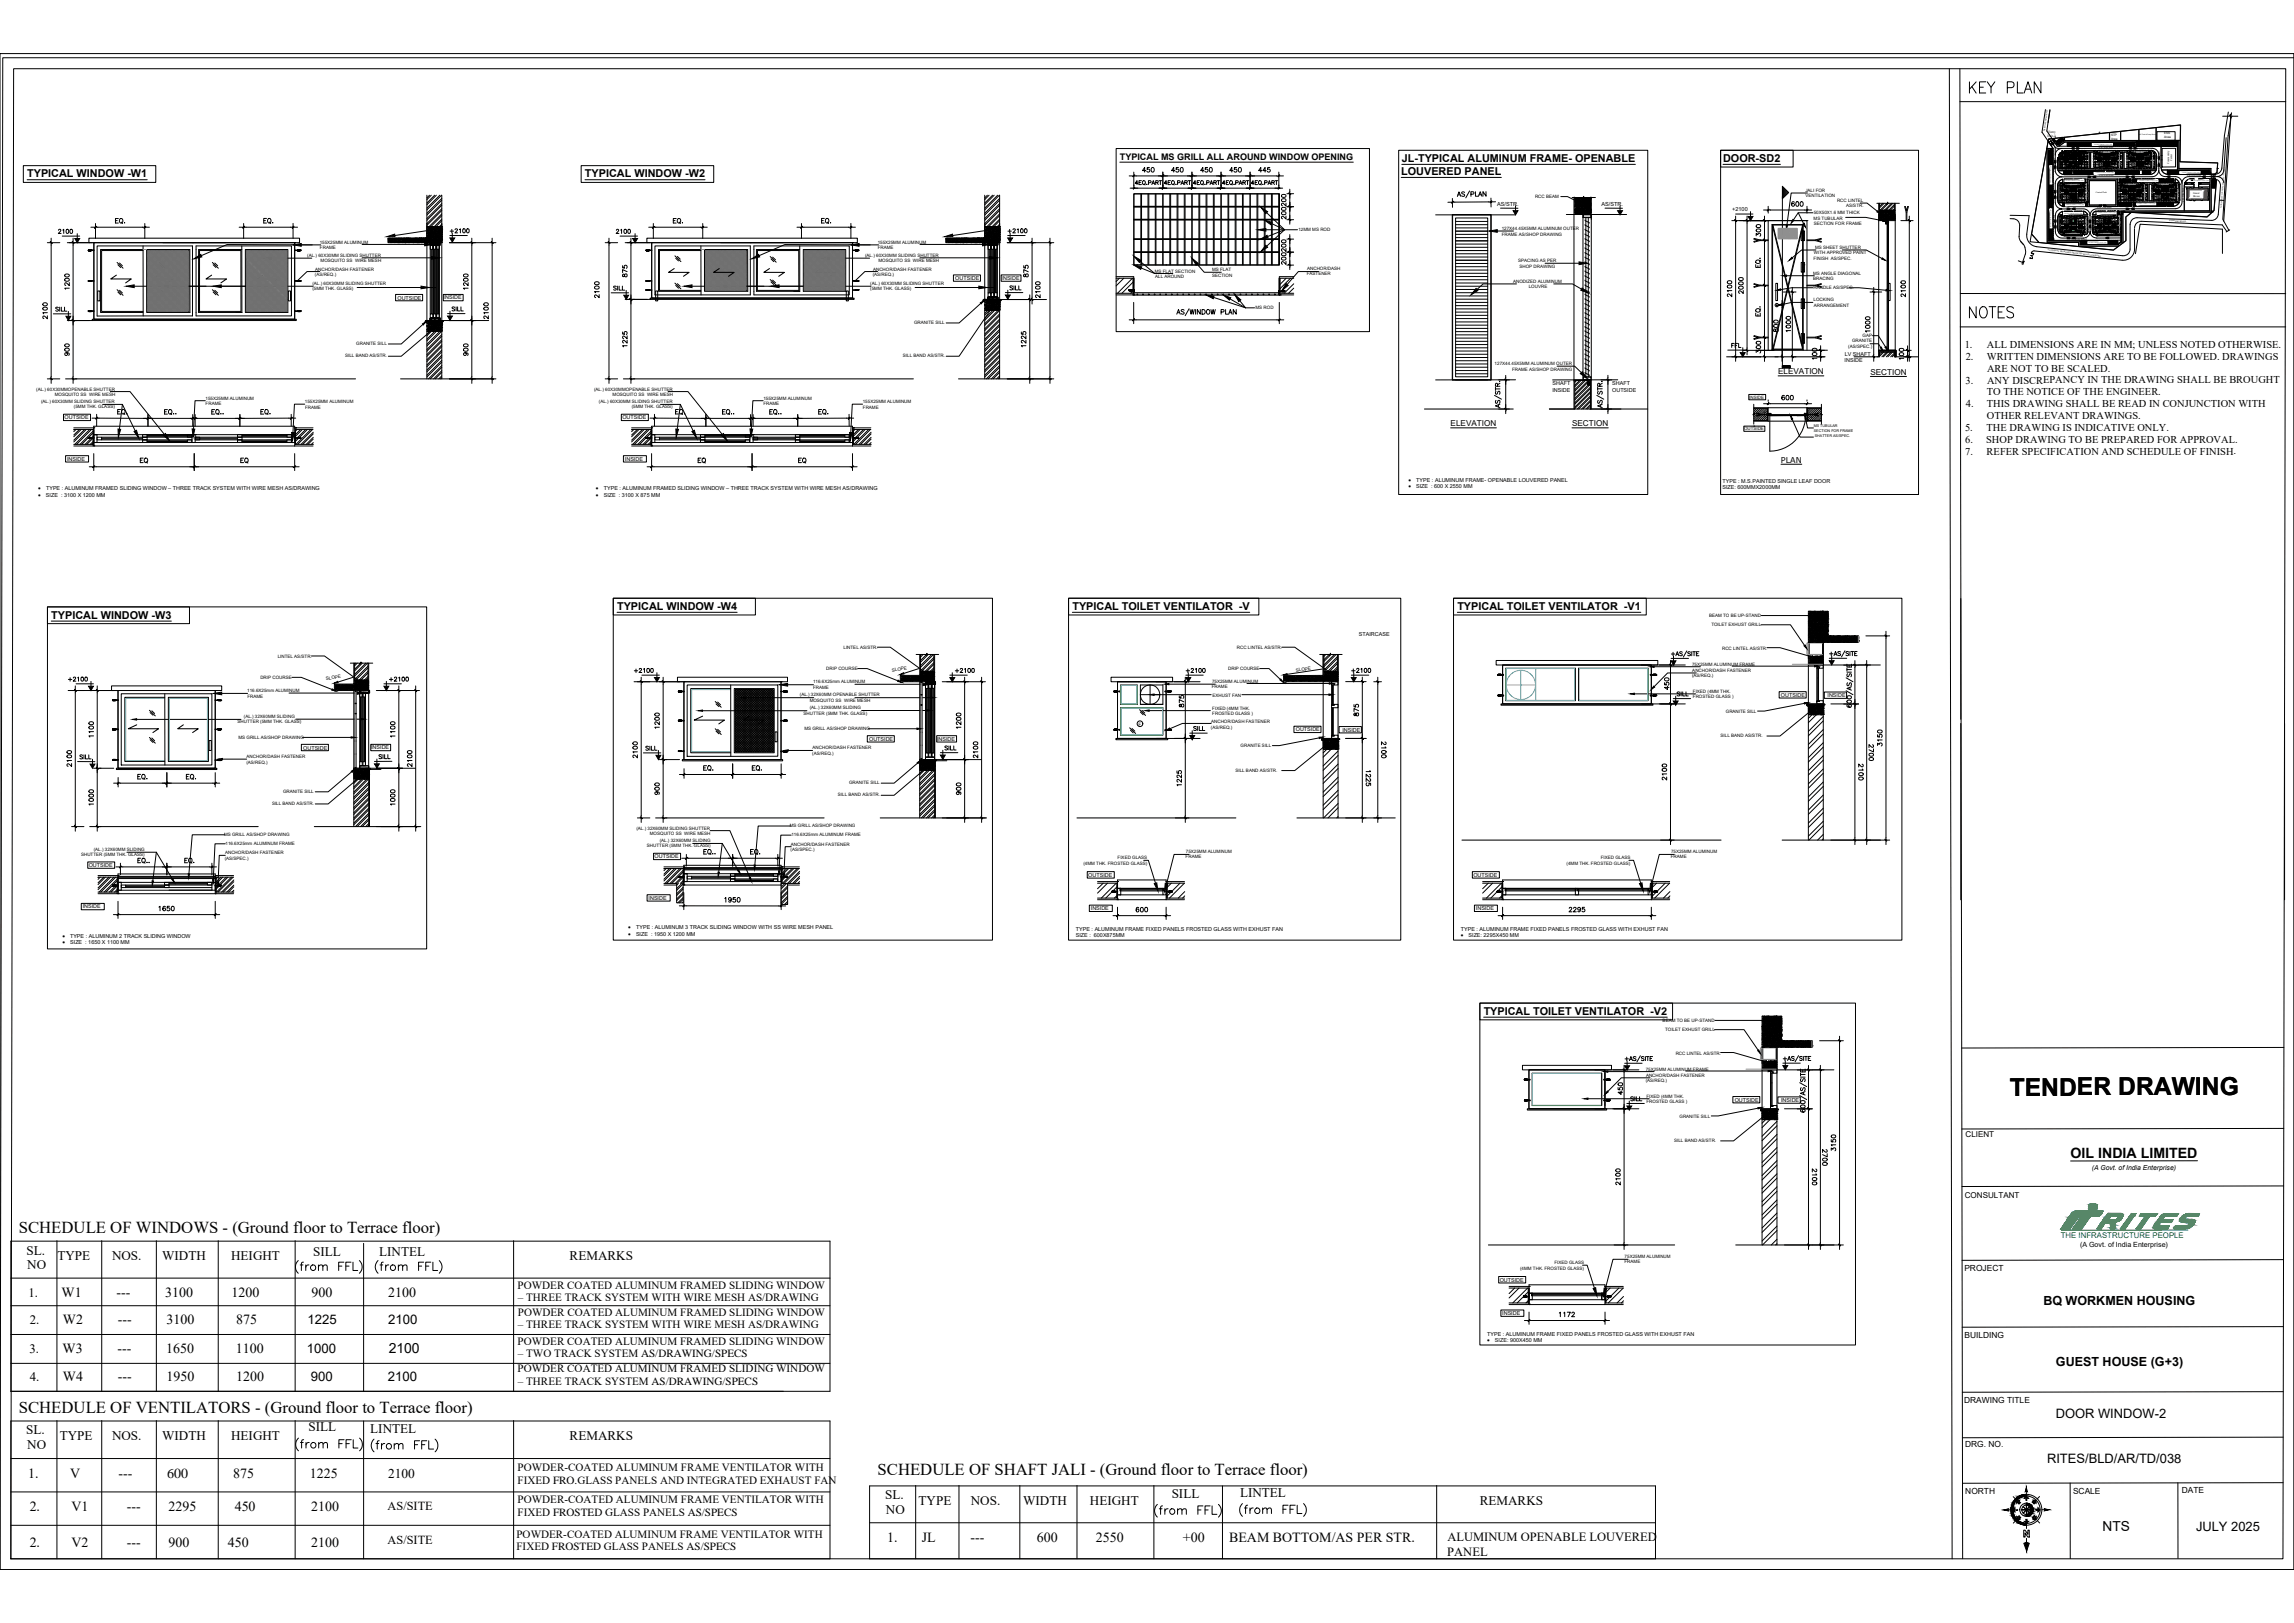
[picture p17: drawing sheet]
<svg xmlns="http://www.w3.org/2000/svg" width="594mm" height="420mm" viewBox="0 0 594 420" stroke-linecap="round" stroke-linejoin="round" font-family="sans-serif">
<defs><g id="words">
<text font-size="6.4" x="520.5" y="283.6">TENDER DRAWING</text>
<g font-size="5.6">
<text x="509.1" y="24.9">KEY PLAN</text>
<text x="509.1" y="83.2">NOTES</text>
</g>
<g font-size="4.3">
<text x="4.9" y="319.3">SCHEDULE OF WINDOWS - (Ground floor to Terrace floor)</text>
<text x="4.9" y="365.8">SCHEDULE OF VENTILATORS - (Ground floor to Terrace floor)</text>
<text x="227.3" y="382">SCHEDULE OF SHAFT JALI - (Ground floor to Terrace floor)</text>
</g>
<g font-size="3.7">
<text x="35.4" y="120.9">EQ</text>
<text x="61.6" y="120.9">EQ</text>
<text x="179.9" y="120.9">EQ</text>
<text x="205.8" y="120.9">EQ</text>
<text x="536.2" y="299.8">OIL INDIA LIMITED</text>
</g>
<g font-size="3.6">
<text x="16" y="335.8">W1</text>
<text x="30.2" y="335.8">---</text>
<text x="42.8" y="335.8">3100</text>
<text x="59.9" y="335.8">1200</text>
<text x="80.7" y="335.8">900</text>
<text x="100.5" y="335.8">2100</text>
<text x="16.3" y="342.7">W2</text>
<text x="30.5" y="342.7">---</text>
<text x="43.1" y="342.7">3100</text>
<text x="61.2" y="342.7">875</text>
<text x="16.2" y="350.2">W3</text>
<text x="30.5" y="350.2">---</text>
<text x="43.1" y="350.2">1650</text>
<text x="61.1" y="350.2">1100</text>
<text x="100.7" y="350.3">2100</text>
<text x="16.3" y="357.4">W4</text>
<text x="30.5" y="357.4">---</text>
<text x="43.1" y="357.4">1950</text>
<text x="61.2" y="357.4">1200</text>
<text x="7.3" y="382.5">1.</text>
<text x="18.1" y="382.5">V</text>
<text x="30.7" y="382.5">---</text>
<text x="43.3" y="382.5">600</text>
<text x="60.4" y="382.5">875</text>
<text x="80.3" y="382.5">1225</text>
<text x="7.7" y="391.2">2.</text>
<text x="18.5" y="391.2">V1</text>
<text x="32.8" y="391.2">---</text>
<text x="43.7" y="391.2">2295</text>
<text x="60.8" y="391.2">450</text>
<text x="80.6" y="391.2">2100</text>
<text x="7.7" y="400.4">2.</text>
<text x="18.5" y="400.4">V2</text>
<text x="32.8" y="400.4">---</text>
<text x="43.7" y="400.4">900</text>
<text x="59" y="400.4">450</text>
<text x="80.6" y="400.4">2100</text>
<text x="229.7" y="399.2">1.</text>
<text x="238.7" y="399.2">JL</text>
<text x="251.4" y="399.2">---</text>
<text x="268.5" y="399.2">600</text>
<text x="283.8" y="399.2">2550</text>
<text x="306.4" y="399.2">+00</text>
<text x="318.3" y="399.2">BEAM BOTTOM/AS PER STR.</text>
<text x="544.5" y="396.4">NTS</text>
</g>
<text font-size="3.5" x="100.5" y="382.6">2100</text>
<g font-size="3.4">
<text x="295" y="45.4">450</text>
<text x="302.5" y="45.4">450</text>
<text x="310" y="45.4">450</text>
<text x="317.7" y="45.4">450</text>
<text x="325.2" y="45.4">445</text>
<text x="333.7" y="54.3" transform="rotate(-90 333.7 54.3)">200</text>
<text x="333.7" y="57.6" transform="rotate(-90 333.7 57.6)">200</text>
<text x="333.7" y="69.3" transform="rotate(-90 333.7 69.3)">200</text>
<text x="333.7" y="66" transform="rotate(-90 333.7 66)">200</text>
<text x="456.5" y="70" transform="rotate(-90 456.5 70)">EQ.</text>
<text x="18.7" y="75.8" transform="rotate(-90 18.7 75.8)">1200</text>
<text x="121.9" y="75.8" transform="rotate(-90 121.9 75.8)">1200</text>
<text x="266.9" y="72.5" transform="rotate(-90 266.9 72.5)">875</text>
<text x="452" y="76.8" transform="rotate(-90 452 76.8)">2000</text>
<text x="494.2" y="77.8" transform="rotate(-90 494.2 77.8)">2100</text>
<text x="13" y="83.5" transform="rotate(-90 13 83.5)">2100</text>
<text x="127.1" y="83.5" transform="rotate(-90 127.1 83.5)">2100</text>
<text x="456.5" y="82.7" transform="rotate(-90 456.5 82.7)">EQ.</text>
<text x="18.7" y="93" transform="rotate(-90 18.7 93)">900</text>
<text x="121.9" y="93" transform="rotate(-90 121.9 93)">900</text>
<text x="266.4" y="90.7" transform="rotate(-90 266.4 90.7)">1225</text>
<text x="460.5" y="104.4">600</text>
<text x="29.7" y="108.2">EQ.</text>
<text x="66.8" y="108.2">EQ.</text>
<text x="174.2" y="108.2">EQ.</text>
<text x="211.1" y="108.2">EQ.</text>
<text x="24.9" y="191.6" transform="rotate(-90 24.9 191.6)">1100</text>
<text x="102.9" y="191.6" transform="rotate(-90 102.9 191.6)">1100</text>
<text x="171.4" y="189.4" transform="rotate(-90 171.4 189.4)">1200</text>
<text x="249.4" y="189.4" transform="rotate(-90 249.4 189.4)">1200</text>
<text x="165.7" y="197.1" transform="rotate(-90 165.7 197.1)">2100</text>
<text x="253.9" y="197.1" transform="rotate(-90 253.9 197.1)">2100</text>
<text x="359.6" y="197.1" transform="rotate(-90 359.6 197.1)">2100</text>
<text x="488.2" y="193.9" transform="rotate(-90 488.2 193.9)">3150</text>
<text x="19.2" y="199.4" transform="rotate(-90 19.2 199.4)">2100</text>
<text x="34.9" y="202.6">EQ.</text>
<text x="47.3" y="202.6">EQ.</text>
<text x="107.4" y="199.4" transform="rotate(-90 107.4 199.4)">2100</text>
<text x="181.4" y="200.4">EQ.</text>
<text x="193.9" y="200.4">EQ.</text>
<text x="432.4" y="202.9" transform="rotate(-90 432.4 202.9)">2100</text>
<text x="483.2" y="202.9" transform="rotate(-90 483.2 202.9)">2100</text>
<text x="24.9" y="209.3" transform="rotate(-90 24.9 209.3)">1000</text>
<text x="102.9" y="209.3" transform="rotate(-90 102.9 209.3)">1000</text>
<text x="171.4" y="206.6" transform="rotate(-90 171.4 206.6)">900</text>
<text x="249.4" y="206.6" transform="rotate(-90 249.4 206.6)">900</text>
<text x="355.6" y="204.4" transform="rotate(-90 355.6 204.4)">1225</text>
<text x="47.1" y="224.3">EQ.</text>
<text x="193.6" y="222">EQ.</text>
<text x="40.4" y="236.7">1650</text>
<text x="186.9" y="234.5">1950</text>
<text x="293.3" y="237">750</text>
<text x="405.4" y="237">2295</text>
<text x="471.2" y="307.5" transform="rotate(-90 471.2 307.5)">2100</text>
<text x="6.8" y="324.8">SL.</text>
<text x="7.1" y="328.6">NO</text>
<text x="14.9" y="326.2">TYPE</text>
<text x="29" y="326.2">NOS.</text>
<text x="42" y="326.2">WIDTH</text>
<text x="59.9" y="326.2">HEIGHT</text>
<text x="81.1" y="325.2">SILL</text>
<text x="98.2" y="325.2">LINTEL</text>
<text x="147.5" y="326.2">REMARKS</text>
<text x="79.6" y="342.7">1225</text>
<text x="100.5" y="342.7">2100</text>
<text x="79.5" y="350.2">1000</text>
<text x="80.5" y="357.4">900</text>
<text x="100.4" y="357.4">2100</text>
<text x="6.8" y="371.3">SL.</text>
<text x="79.9" y="370.6">SILL</text>
<text x="95.9" y="370.9">LINTEL</text>
<text x="7.1" y="375.2">NO</text>
<text x="15.5" y="372.7">TYPE</text>
<text x="29" y="372.8">NOS.</text>
<text x="42" y="372.8">WIDTH</text>
<text x="59.9" y="372.7">HEIGHT</text>
<text x="147.5" y="372.8">REMARKS</text>
<text x="229.2" y="388.1">SL.</text>
<text x="237.9" y="389.6">TYPE</text>
<text x="251.4" y="389.6">NOS.</text>
<text x="265" y="389.6">WIDTH</text>
<text x="282.3" y="389.5">HEIGHT</text>
<text x="303.4" y="387.7">SILL</text>
<text x="321.1" y="387.7">LINTEL</text>
<text x="383.2" y="389.6">REMARKS</text>
<text x="229.4" y="392">NO</text>
</g>
<g font-size="3.3">
<text x="7.4" y="335.8">1.</text>
<text x="7.7" y="342.7">2.</text>
<text x="7.6" y="350.2">3.</text>
<text x="7.7" y="357.4">4.</text>
<text x="532.4" y="367">DOOR WINDOW-2</text>
<text x="530.1" y="378.8">RITES/BLD/AR/TD/038</text>
<text x="568.7" y="396.4">JULY 2025</text>
</g>
<g font-size="3.2">
<text x="529.2" y="337.8">BQ WORKMEN HOUSING</text>
<text x="532.4" y="353.8">GUEST HOUSE (G+3)</text>
<text x="100.4" y="391">AS/SITE</text>
<text x="100.4" y="399.6">AS/SITE</text>
<text x="374.8" y="399.1">ALUMINUM OPENABLE LOUVERED</text>
<text x="374.8" y="402.7">PANEL</text>
</g>
<g font-size="3.1">
<text x="14.2" y="61.3">2100</text>
<text x="115.6" y="61.1">+2100</text>
<text x="158.7" y="61.3">2100</text>
<text x="260.2" y="61.1">+2100</text>
<text x="456.5" y="62.1" transform="rotate(-90 456.5 62.1)">300</text>
<text x="163" y="72.5" transform="rotate(-90 163 72.5)">875</text>
<text x="449.1" y="77.8" transform="rotate(-90 449.1 77.8)">2100</text>
<text x="163" y="90.7" transform="rotate(-90 163 90.7)">1225</text>
<text x="447.6" y="90.7">FFL</text>
<text x="456.5" y="92.2" transform="rotate(-90 456.5 92.2)">300</text>
<text x="16.9" y="177.2">+2100</text>
<text x="99.9" y="177.2">+2100</text>
<text x="163.5" y="174.9">+2100</text>
<text x="246.5" y="174.9">+2100</text>
<text x="306.3" y="174.9">+2100</text>
<text x="349.1" y="174.9">+2100</text>
<text x="433.3" y="180.9">SILL</text>
<text x="352.4" y="186.2" transform="rotate(-90 352.4 186.2)">875</text>
<text x="306.5" y="204.4" transform="rotate(-90 306.5 204.4)">1225</text>
<text x="476" y="298.8" transform="rotate(-90 476 298.8)">3150</text>
<text x="420.1" y="307.5" transform="rotate(-90 420.1 307.5)">2100</text>
<text x="402.9" y="341.7">1172</text>
</g>
<g font-size="2.9">
<text x="134.1" y="333.6">POWDER COATED ALUMINUM FRAMED SLIDING WINDOW</text>
<text x="134.1" y="336.9">– THREE TRACK SYSTEM WITH WIRE MESH AS/DRAWING</text>
<text x="134.1" y="340.6">POWDER COATED ALUMINUM FRAMED SLIDING WINDOW</text>
<text x="134.1" y="343.9">– THREE TRACK SYSTEM WITH WIRE MESH AS/DRAWING</text>
<text x="134.1" y="348.1">POWDER COATED ALUMINUM FRAMED SLIDING WINDOW</text>
<text x="134.1" y="351.3">– TWO TRACK SYSTEM AS/DRAWING/SPECS</text>
<text x="134.1" y="355.3">POWDER COATED ALUMINUM FRAMED SLIDING WINDOW</text>
<text x="134.1" y="358.6">– THREE TRACK SYSTEM AS/DRAWING/SPECS</text>
<text x="134.1" y="380.9">POWDER-COATED ALUMINUM FRAME VENTILATOR WITH</text>
<text x="134.1" y="384.2">FIXED FRO.GLASS PANELS AND INTEGRATED EXHAUST FAN</text>
<text x="134.1" y="389.2">POWDER-COATED ALUMINUM FRAME VENTILATOR WITH</text>
<text x="134.1" y="392.4">FIXED FROSTED GLASS PANELS AS/SPECS</text>
<text x="133.8" y="398.1">POWDER-COATED ALUMINUM FRAME VENTILATOR WITH</text>
<text x="133.8" y="401.4">FIXED FROSTED GLASS PANELS AS/SPECS</text>
</g>
<g font-size="2.8">
<text x="363" y="42">JL-TYPICAL ALUMINUM FRAME- OPENABLE</text>
<text x="446.2" y="42">DOOR-SD2</text>
<text x="7" y="45.9">TYPICAL WINDOW -W1</text>
<text x="151.5" y="45.9">TYPICAL WINDOW -W2</text>
<text x="362.9" y="45.3">LOUVERED PANEL</text>
<text x="13.3" y="160.2">TYPICAL WINDOW -W3</text>
<text x="159.8" y="157.9">TYPICAL WINDOW -W4</text>
<text x="277.7" y="157.9">TYPICAL TOILET VENTILATOR -V</text>
<text x="377.4" y="157.9">TYPICAL TOILET VENTILATOR -V1</text>
<text x="384.2" y="262.7">TYPICAL TOILET VENTILATOR -V2</text>
<text x="521.6" y="394">NE</text>
<text x="521.8" y="390.2">SE</text>
<text x="525.3" y="394">NW</text>
<text x="525.3" y="390.2">SW</text>
</g>
<g font-size="2.7">
<text x="508.8" y="90.2">1.</text>
<text x="509.1" y="93.2">2.</text>
<text x="514.6" y="90.2">ALL DIMENSIONS ARE IN MM; UNLESS NOTED OTHERWISE.</text>
<text x="514.6" y="93.2">WRITTEN DIMENSIONS ARE TO BE FOLLOWED. DRAWINGS</text>
<text x="509" y="99.3">3.</text>
<text x="514.6" y="96.3">ARE NOT TO BE SCALED.</text>
<text x="514.6" y="99.3">ANY DISCREPANCY IN THE DRAWING SHALL BE BROUGHT</text>
<text x="509.1" y="105.4">4.</text>
<text x="514.5" y="102.4">TO THE NOTICE OF THE ENGINEER.</text>
<text x="514.5" y="105.4">THIS DRAWING SHALL BE READ IN CONJUNCTION WITH</text>
<text x="508.9" y="111.7">5.</text>
<text x="514.5" y="111.7">THE DRAWING IS INDICATIVE ONLY.</text>
<text x="514.5" y="108.5">OTHER RELEVANT DRAWINGS.</text>
<text x="508.9" y="114.7">6.</text>
<text x="509" y="117.8">7.</text>
<text x="514.4" y="114.7">SHOP DRAWING TO BE PREPARED FOR APPROVAL.</text>
<text x="514.5" y="117.8">REFER SPECIFICATION AND SCHEDULE OF FINISH.</text>
</g>
<text font-size="2.3" x="290" y="41.5">TYPICAL MS GRILL ALL AROUND WINDOW OPENING</text>
<g font-size="2.2">
<text x="540" y="48.4" transform="rotate(-90 540 48.4)">9'</text>
<text x="552.2" y="48.4" transform="rotate(-90 552.2 48.4)">4'</text>
<text x="555.7" y="48.4" transform="rotate(-90 555.7 48.4)">10</text>
<text x="561.4" y="48.4" transform="rotate(-90 561.4 48.4)">5'</text>
<text x="548.2" y="57.6">K</text>
<text x="533" y="61.8">1</text>
<text x="536.8" y="61.8">7</text>
<text x="540" y="61.8" transform="rotate(-90 540 61.8)">9'</text>
<text x="543.7" y="61.8">4</text>
<text x="545.7" y="61.8" transform="rotate(-90 545.7 61.8)">4'</text>
<text x="548.2" y="60.3">D</text>
<text x="549.2" y="61.8" transform="rotate(-90 549.2 61.8)">10</text>
<text x="508.7" y="329.1">PROJECT</text>
<text x="508.7" y="346.5">BUILDING</text>
<text x="508.7" y="363.2">DRAWING TITLE</text>
<text x="508.9" y="374.5">DRG. NO.</text>
<text x="509" y="386.7">NORTH</text>
<text x="536.9" y="386.7">SCALE</text>
<text x="565" y="386.6">DATE</text>
</g>
<g font-size="2.1">
<text x="460.5" y="96.9">ELEVATION</text>
<text x="484.4" y="97">SECTION</text>
<text x="375.7" y="110.3">ELEVATION</text>
<text x="407.1" y="110.3">SECTION</text>
<text x="461.2" y="119.7">PLAN</text>
<text x="509" y="294.4">CLIENT</text>
<text x="508.8" y="310.1">CONSULTANT</text>
</g>
<text font-size="2" fill="#009926" x="533.7" y="320.5">THE INFRASTRUCTURE PEOPLE</text>
<g font-size="1.9">
<text x="533.8" y="39.9">2</text>
<text x="535.5" y="39.9">4'</text>
<text x="535.8" y="39.9" transform="rotate(-90 535.8 39.9)">2'</text>
<text x="536" y="39.9">5'</text>
<text x="536.5" y="39.9">6'</text>
<text x="538.3" y="39.9">9'</text>
<text x="539" y="39.9">10</text>
<text x="539.8" y="40.4">A</text>
<text x="539.8" y="40.6">B</text>
<text x="542.5" y="39.9">2</text>
<text x="543.7" y="39.9">4</text>
<text x="545.5" y="39.9" transform="rotate(-90 545.5 39.9)">4'</text>
<text x="546" y="39.9">8</text>
<text x="546.2" y="39.9" transform="rotate(-90 546.2 39.9)">5'</text>
<text x="546.7" y="39.9" transform="rotate(-90 546.7 39.9)">6'</text>
<text x="547" y="39.9">9'</text>
<text x="548.2" y="40.4">A</text>
<text x="548.2" y="40.6">B</text>
<text x="550.5" y="39.9">1</text>
<text x="553" y="39.9" transform="rotate(-90 553 39.9)">2'</text>
<text x="554.7" y="39.9" transform="rotate(-90 554.7 39.9)">5'</text>
<text x="554.7" y="39.9">8</text>
<text x="557" y="40.4">A</text>
<text x="557" y="40.6">B</text>
<text x="557" y="41.6">E</text>
<text x="533.8" y="42.4">W4</text>
<text x="537.3" y="43.1">D2</text>
<text x="538.3" y="43.1">W2</text>
<text x="538.5" y="42.4">W4</text>
<text x="539.8" y="42.1">F</text>
<text x="539.8" y="44.4">L</text>
<text x="542.2" y="42.4">W4</text>
<text x="546" y="43.1">D2</text>
<text x="547" y="43.1">W2</text>
<text x="547" y="42.4">W4</text>
<text x="548.2" y="44.4">L</text>
<text x="548.2" y="43.4">I</text>
<text x="551" y="42.4">W4</text>
<text x="554.7" y="43.1">D2</text>
<text x="555.5" y="43.1">W2</text>
<text x="555.7" y="42.4">W4</text>
<text x="557" y="44.4">L</text>
<text x="566.7" y="47.6">W2</text>
<text x="533.3" y="48.4">1</text>
<text x="533.8" y="50.8">W4</text>
<text x="535.8" y="48.4" transform="rotate(-90 535.8 48.4)">2'</text>
<text x="536.8" y="48.4">7</text>
<text x="539" y="51.6" transform="rotate(-90 539 51.6)">D2</text>
<text x="539.8" y="48.9">A</text>
<text x="539.8" y="49.1">B</text>
<text x="539.8" y="51.8">J</text>
<text x="539.8" y="51.3">H</text>
<text x="539.8" y="51.6" transform="rotate(-90 539.8 51.6)">W2</text>
<text x="540" y="50.8" transform="rotate(-90 540 50.8)">W4</text>
<text x="540.5" y="48.4" transform="rotate(-90 540.5 48.4)">10</text>
<text x="548.7" y="50.6">W4</text>
<text x="551" y="48.4" transform="rotate(-90 551 48.4)">2'</text>
<text x="552.7" y="48.4" transform="rotate(-90 552.7 48.4)">5'</text>
<text x="553.2" y="48.4" transform="rotate(-90 553.2 48.4)">6'</text>
<text x="553.5" y="50.6">W4</text>
<text x="554" y="51.6" transform="rotate(-90 554 51.6)">D2</text>
<text x="554.7" y="48.9">A</text>
<text x="554.7" y="52.6">L</text>
<text x="554.7" y="52.3">K</text>
<text x="554.7" y="51.3">H</text>
<text x="555" y="48.4" transform="rotate(-90 555 48.4)">9'</text>
<text x="555" y="51.6" transform="rotate(-90 555 51.6)">W2</text>
<text x="557.4" y="50.6">W4</text>
<text x="559.4" y="48.4" transform="rotate(-90 559.4 48.4)">2'</text>
<text x="560.7" y="48.4" transform="rotate(-90 560.7 48.4)">4'</text>
<text x="562.7" y="51.6" transform="rotate(-90 562.7 51.6)">D2</text>
<text x="563.4" y="51.3">H</text>
<text x="563.4" y="51.6" transform="rotate(-90 563.4 51.6)">W2</text>
<text x="563.7" y="48.4" transform="rotate(-90 563.7 48.4)">9'</text>
<text x="563.7" y="50.6" transform="rotate(-90 563.7 50.6)">W4</text>
<text x="564.2" y="48.4" transform="rotate(-90 564.2 48.4)">W4</text>
<text x="539.8" y="59.6">F</text>
<text x="539.8" y="57.3">L</text>
<text x="539.8" y="58.1">J</text>
<text x="548.2" y="59.6">F</text>
<text x="548.2" y="57.3">L</text>
<text x="548.2" y="58.1">J</text>
<text x="535.8" y="61.8" transform="rotate(-90 535.8 61.8)">2'</text>
<text x="537" y="61.8" transform="rotate(-90 537 61.8)">4'</text>
<text x="537.5" y="61.8" transform="rotate(-90 537.5 61.8)">5'</text>
<text x="538" y="61.8" transform="rotate(-90 538 61.8)">6'</text>
<text x="539.8" y="61.1">A</text>
<text x="539.8" y="60.3">C</text>
<text x="540.5" y="61.8" transform="rotate(-90 540.5 61.8)">10</text>
<text x="544.5" y="61.8" transform="rotate(-90 544.5 61.8)">2'</text>
<text x="546.2" y="61.8" transform="rotate(-90 546.2 61.8)">5'</text>
<text x="546.7" y="61.8" transform="rotate(-90 546.7 61.8)">6'</text>
<text x="548.2" y="61.1">A</text>
<text x="548.2" y="60.3">C</text>
<text x="548.5" y="61.8" transform="rotate(-90 548.5 61.8)">9'</text>
</g>
<g font-size="1.9" fill="#8f8f8f">
<text x="537" y="48.4" transform="rotate(-90 537 48.4)">4'</text>
<text x="554.7" y="49.1">B</text>
</g>
<g font-size="1.8">
<text x="541.7" y="302.8">(A Govt. of India Enterprise)</text>
<text x="538.7" y="322.9">(A Govt. of India Enterprise)</text>
</g>
<g font-size="1.5">
<text x="364.7" y="124.7">·</text>
<text x="9.9" y="126.9">·</text>
<text x="9.9" y="128.6">·</text>
<text x="154.3" y="126.9">·</text>
<text x="154.3" y="128.6">·</text>
<text x="364.7" y="126.4">·</text>
<text x="16.1" y="242.8">·</text>
<text x="16.1" y="244.5">·</text>
<text x="162.7" y="240.5">·</text>
<text x="162.7" y="242.2">·</text>
<text x="378.3" y="242.7">·</text>
<text x="385.1" y="347.5">·</text>
</g>
<g font-size="1.4">
<text x="387.7" y="53.2">AS/STR.</text>
<text x="414.8" y="53.2">AS/STR.</text>
<text x="448.6" y="54.7">+2100</text>
<text x="102.9" y="77.5">OUTSIDE</text>
<text x="114.9" y="77.5">INSIDE</text>
<text x="247.4" y="72.5">OUTSIDE</text>
<text x="259.4" y="72.5">INSIDE</text>
<text x="477.7" y="93.7">INSIDE</text>
<text x="477.7" y="92.1">LV SHAFT</text>
<text x="402" y="101.4">INSIDE</text>
<text x="402.1" y="99.8">SHAFT</text>
<text x="417.5" y="101.4">OUTSIDE</text>
<text x="417.5" y="99.8">SHAFT</text>
<text x="16.7" y="108.6">OUTSIDE</text>
<text x="161.2" y="108.6">OUTSIDE</text>
<text x="17.4" y="119.3">INSIDE</text>
<text x="161.8" y="119.3">INSIDE</text>
<text x="366.8" y="124.7">TYPE : ALUMINUM FRAME- OPENABLE LOUVERED PANEL</text>
<text x="446.1" y="125">TYPE : M.S.PAINTED SINGLE LEAF DOOR</text>
<text x="11.9" y="128.6">SIZE : 3100 X 1200 MM</text>
<text x="11.9" y="126.9">TYPE : ALUMINUM FRAMED SLIDING WINDOW – THREE TRACK SYSTEM WITH WIRE MESH AS/DRAWING</text>
<text x="156.4" y="128.6">SIZE : 3100 X 875 MM</text>
<text x="156.4" y="126.9">TYPE : ALUMINUM FRAMED SLIDING WINDOW – THREE TRACK SYSTEM WITH WIRE MESH AS/DRAWING</text>
<text x="366.7" y="126.4">SIZE : 600 X 2550 MM</text>
<text x="446.1" y="126.7">SIZE: 600MMX2000MM</text>
<text x="351.9" y="164.7">STAIRCASE</text>
<text x="461.2" y="180.4">OUTSIDE</text>
<text x="473.3" y="180.4">INSIDE</text>
<text x="225.1" y="191.8">OUTSIDE</text>
<text x="242.7" y="191.7">INSIDE</text>
<text x="335.6" y="189.3">OUTSIDE</text>
<text x="347.6" y="189.4">INSIDE</text>
<text x="78.5" y="194">OUTSIDE</text>
<text x="96.1" y="194">INSIDE</text>
<text x="23" y="224.5">OUTSIDE</text>
<text x="169.5" y="222.2">OUTSIDE</text>
<text x="281.8" y="227">OUTSIDE</text>
<text x="381.6" y="227">OUTSIDE</text>
<text x="168" y="232.9">INSIDE</text>
<text x="21.4" y="235.2">INSIDE</text>
<text x="282.5" y="235.6">INSIDE</text>
<text x="382.2" y="235.6">INSIDE</text>
<text x="18.1" y="242.8">TYPE : ALUMINUM 2 TRACK SLIDING WINDOW</text>
<text x="18.2" y="244.5">SIZE : 1650 X 1100 MM</text>
<text x="164.7" y="242.2">SIZE : 1950 X 1200 MM</text>
<text x="164.7" y="240.5">TYPE : ALUMINUM 3 TRACK SLIDING WINDOW WITH SS WIRE MESH PANEL</text>
<text x="278.6" y="242.7">SIZE : 600X875MM</text>
<text x="278.6" y="241">TYPE : ALUMINUM FRAME FIXED PANELS FROSTED GLASS WITH EXHUST FAN</text>
<text x="378.3" y="241">TYPE : ALUMINUM FRAME FIXED PANELS FROSTED GLASS WITH EXHUST FAN</text>
<text x="380.3" y="242.7">SIZE: 2295X450 MM</text>
<text x="449.2" y="285.2">OUTSIDE</text>
<text x="461.3" y="285.3">INSIDE</text>
<text x="388.4" y="331.8">OUTSIDE</text>
<text x="389" y="340.4">INSIDE</text>
<text x="385.2" y="345.8">TYPE : ALUMINUM FRAME FIXED PANELS FROSTED GLASS WITH EXHUST FAN</text>
<text x="387.2" y="347.5">SIZE: 900X450 MM</text>
</g>
<g font-size="1.2">
<text x="397.5" y="51.4">RCC BEAM</text>
<text x="467.5" y="49.7">JALI FOR</text>
<text x="467.6" y="51.1">VENTILATION</text>
<text x="475.7" y="52.2">RCC LINTEL</text>
<text x="478.1" y="53.6">AS/STR.</text>
<text x="336.3" y="59.9">12MM MS ROD</text>
<text x="388.9" y="59.6">127X44.45X5MM ALUMINUM OUTER</text>
<text x="469.7" y="56.8">MS TUBULAR</text>
<text x="469.7" y="55.4">50X50X1.6 MM THICK</text>
<text x="469.7" y="58.3">SECTION FOR FRAME</text>
<text x="82.8" y="63.1">155X25MM ALUMINUM</text>
<text x="82.9" y="64.5">FRAME</text>
<text x="227.3" y="63.1">155X25MM ALUMINUM</text>
<text x="227.3" y="64.5">FRAME</text>
<text x="388.9" y="61">FRAME AS/SHOP DRAWING</text>
<text x="469.8" y="65.8">WITH APPROVED PAINT</text>
<text x="470.1" y="64.4">MS SHEET SHUTTER</text>
<text x="79.6" y="66.4">(AL.) 60X30MM SLIDING SHUTTER</text>
<text x="81.5" y="71.4">(AS/REQ.)</text>
<text x="81.6" y="70">ANCHOR/DASH FASTENER</text>
<text x="83" y="67.9">MOSQUITO SS WIRE MESH</text>
<text x="224" y="66.4">(AL.) 60X30MM SLIDING SHUTTER</text>
<text x="226" y="71.4">(AS/REQ.)</text>
<text x="226.1" y="70">ANCHOR/DASH FASTENER</text>
<text x="227.5" y="67.9">MOSQUITO SS WIRE MESH</text>
<text x="299.1" y="70.6">MS FLAT SECTION</text>
<text x="299.2" y="72">ALL AROUND</text>
<text x="313.9" y="70.3">MS FLAT</text>
<text x="313.9" y="71.7">SECTION</text>
<text x="338.4" y="71.3">FASTENER</text>
<text x="338.5" y="69.9">ANCHOR/DASH</text>
<text x="393.2" y="67.9">SPACING AS PER</text>
<text x="393.5" y="69.3">SHOP DRAWING</text>
<text x="469.5" y="71.1">MS ANGLE DIAGONAL</text>
<text x="469.7" y="67.2">FINISH AS/SPEC.</text>
<text x="80.9" y="73.7">(AL.) 60X30MM SLIDING SHUTTER</text>
<text x="80.9" y="75.2">(5MM THK. GLASS)</text>
<text x="225.4" y="73.7">(AL.) 60X30MM SLIDING SHUTTER</text>
<text x="225.4" y="75.2">(5MM THK. GLASS)</text>
<text x="391.9" y="73.2">ANODIZED ALUMINUM</text>
<text x="395.9" y="74.6">LOUVRE</text>
<text x="469.5" y="72.5">BRACING</text>
<text x="469.7" y="74.9">HANDLE AS/SPEC.</text>
<text x="236.7" y="83.9">GRANITE SILL</text>
<text x="325.1" y="80.1">MS ROD</text>
<text x="469.7" y="78">LOCKING</text>
<text x="469.8" y="79.4">ARRANGEMENT</text>
<text x="92.3" y="89.4">GRANITE SILL</text>
<text x="479.7" y="88.6">GRANITE</text>
<text x="482.3" y="87.3">GAP</text>
<text x="89.4" y="92.5">SILL BAND AS/STR.</text>
<text x="233.8" y="92.5">SILL BAND AS/STR.</text>
<text x="387.1" y="94.5">127X44.45X5MM ALUMINUM OUTER</text>
<text x="391.6" y="95.9">FRAME AS/SHOP DRAWING</text>
<text x="478.7" y="90">(AS/SPEC.)</text>
<text x="9.4" y="101.1">(AL.) 60X30MMOPENABLE SHUTTER</text>
<text x="153.9" y="101.1">(AL.) 60X30MMOPENABLE SHUTTER</text>
<text x="10.6" y="104.3">(AL.) 60X30MM SLIDING SHUTTER</text>
<text x="14.2" y="102.5">MOSQUITO SS WIRE MESH</text>
<text x="19.1" y="105.7">(5MM THK. GLASS)</text>
<text x="53.2" y="103.5">155X25MM ALUMINUM</text>
<text x="53.3" y="104.9">FRAME</text>
<text x="79" y="104.4">155X25MM ALUMINUM</text>
<text x="79" y="105.8">FRAME</text>
<text x="155.1" y="104.3">(AL.) 60X30MM SLIDING SHUTTER</text>
<text x="158.6" y="102.5">MOSQUITO SS WIRE MESH</text>
<text x="163.6" y="105.7">(5MM THK. GLASS)</text>
<text x="197.7" y="103.5">155X25MM ALUMINUM</text>
<text x="197.7" y="104.9">FRAME</text>
<text x="223.4" y="104.4">155X25MM ALUMINUM</text>
<text x="223.5" y="105.8">FRAME</text>
<text x="453" y="103.3">INSIDE</text>
<text x="451.7" y="111.4">OUTSIDE</text>
<text x="442.6" y="159.7">BEAM TO BE UP-STAND</text>
<text x="443.2" y="162.1">TOILET EXHUST GRILL</text>
<text x="71.9" y="170.4">LINTEL AS/STR.</text>
<text x="214" y="173.5">DRIP COURSE</text>
<text x="218.4" y="168.1">LINTEL AS/STR.</text>
<text x="231.1" y="173.9" transform="rotate(-8 231.1 173.9)">SLOPE</text>
<text x="318.1" y="173.5">DRIP COURSE</text>
<text x="320.3" y="168.1">RCC LINTEL AS/STR.</text>
<text x="335.7" y="173.9" transform="rotate(-9 335.7 173.9)">SLOPE</text>
<text x="438.2" y="172.3">75X25MM ALUMINUM FRAME</text>
<text x="438.3" y="173.9">ANCHOR/DASH FASTENER</text>
<text x="446" y="168.2">RCC LINTEL AS/STR.</text>
<text x="64" y="179.2">116.6X25mm ALUMINUM</text>
<text x="67.4" y="175.8">DRIP COURSE</text>
<text x="84.5" y="176.1" transform="rotate(-8 84.5 176.1)">SLOPE</text>
<text x="210.5" y="176.9">116.6X25mm ALUMINUM</text>
<text x="210.6" y="178.3">FRAME</text>
<text x="313.8" y="178.1">FRAME</text>
<text x="313.9" y="176.7">75X25MM ALUMINUM</text>
<text x="438.2" y="175.4">(AS/REQ.)</text>
<text x="438.4" y="179.4">FIXED (4MM THK.</text>
<text x="63.2" y="185.9">(AL.) 32X60MM SLIDING</text>
<text x="64.1" y="180.6">FRAME</text>
<text x="207.1" y="180.3">(AL.) 32X60MM OPENABLE SHUTTER</text>
<text x="208.1" y="185">SHUTTER (5MM THK. GLASS)</text>
<text x="209.7" y="181.7">MOSQUITO SS WIRE MESH</text>
<text x="209.7" y="183.6">(AL.) 32X60MM SLIDING</text>
<text x="314" y="183.7">FIXED (4MM THK.</text>
<text x="314" y="185.2">FROSTED GLASS )</text>
<text x="314" y="180.4">EXHUST FAN</text>
<text x="438.4" y="180.8">FROSTED GLASS )</text>
<text x="446.9" y="184.5">GRANITE SILL</text>
<text x="61.5" y="187.3">SHUTTER (5MM THK. GLASS)</text>
<text x="61.8" y="191.4">MS GRILL AS/SHOP DRAWING</text>
<text x="208.3" y="189.1">MS GRILL AS/SHOP DRAWING</text>
<text x="294.9" y="187.8">F</text>
<text x="313.6" y="188.6">(AS/REQ.)</text>
<text x="313.7" y="187.2">ANCHOR/DASH FASTENER</text>
<text x="445.6" y="190.8">SILL BAND AS/STR.</text>
<text x="63.8" y="197.7">(AS/REQ.)</text>
<text x="63.9" y="196.3">ANCHOR/DASH FASTENER</text>
<text x="210.4" y="195.4">(AS/REQ.)</text>
<text x="210.4" y="194">ANCHOR/DASH FASTENER</text>
<text x="321.3" y="193.5">GRANITE SILL</text>
<text x="219.9" y="203">GRANITE SILL</text>
<text x="319.9" y="199.8">SILL BAND AS/STR.</text>
<text x="70.5" y="208.4">SILL BAND AS/STR.</text>
<text x="73.3" y="205.3">GRANITE SILL</text>
<text x="217" y="206.2">SILL BAND AS/STR.</text>
<text x="164.8" y="214.8">(AL.) 32X60MM SLIDING SHUTTER</text>
<text x="204.5" y="214.2">MS GRILL AS/SHOP DRAWING</text>
<text x="21" y="221.6">SHUTTER (5MM THK. GLASS)</text>
<text x="24.3" y="220.2">(AL.) 32X60MM SLIDING</text>
<text x="58" y="216.4">MS GRILL AS/SHOP DRAWING</text>
<text x="58.3" y="221.2">ANCHOR/DASH FASTENER</text>
<text x="58.4" y="218.7">116.6X25mm ALUMINUM FRAME</text>
<text x="167.5" y="219.4">SHUTTER (5MM THK. GLASS)</text>
<text x="168.3" y="216.2">MOSQUITO SS WIRE MESH</text>
<text x="170.8" y="218">(AL.) 32X60MM SLIDING</text>
<text x="204.7" y="220.3">(AS/SPEC.)</text>
<text x="204.8" y="218.9">ANCHOR/DASH FASTENER</text>
<text x="205" y="216.5">116.6X25mm ALUMINUM FRAME</text>
<text x="307.1" y="220.8">75X25MM ALUMINUM</text>
<text x="432.8" y="220.8">75X25MM ALUMINUM</text>
<text x="58.2" y="222.6">(AS/SPEC.)</text>
<text x="280.6" y="223.9">(4MM THK. FROSTED GLASS)</text>
<text x="289.4" y="222.5">FIXED GLASS</text>
<text x="307" y="222.2">FRAME</text>
<text x="405.7" y="223.9">(4MM THK. FROSTED GLASS)</text>
<text x="414.6" y="222.5">FIXED GLASS</text>
<text x="432.7" y="222.2">FRAME</text>
<text x="430.6" y="264.6">BEAM TO BE UP-STAND</text>
<text x="431.2" y="266.9">TOILET EXHUST GRILL</text>
<text x="434" y="273">RCC LINTEL AS/STR.</text>
<text x="426.2" y="277.1">75X25MM ALUMINUM FRAME</text>
<text x="426.2" y="280.2">(AS/REQ.)</text>
<text x="426.3" y="278.7">ANCHOR/DASH FASTENER</text>
<text x="426.4" y="284.2">FIXED (4MM THK.</text>
<text x="426.4" y="285.6">FROSTED GLASS )</text>
<text x="434.9" y="289.3">GRANITE SILL</text>
<text x="433.6" y="295.6">SILL BAND AS/STR.</text>
<text x="393.7" y="328.7">(4MM THK. FROSTED GLASS)</text>
<text x="402.6" y="327.3">FIXED GLASS</text>
<text x="420.7" y="327.1">FRAME</text>
<text x="420.7" y="325.6">75X25MM ALUMINUM</text>
</g>
<g font-size="1">
<text x="469.7" y="110.6">MS TUBULAR</text>
<text x="469.7" y="111.8">SECTION FOR FRAME</text>
<text x="470" y="113.2">SHATTER AS/SPEC.</text>
</g>
<g font-size=".9">
<text x="530.3" y="35.5">Exit-2</text>
<text x="530.5" y="34.5">Entry</text>
</g>
<g font-size=".8">
<text x="546.7" y="35.3">STP</text>
<text x="560.4" y="34.7">ESS</text>
<text x="560.5" y="35.7">Area</text>
<text x="546.7" y="36.3">Area</text>
</g>
<g font-size=".7">
<text x="543.9" y="41.6" transform="rotate(-1 543.9 41.6)">TOWER-B</text>
<text x="552.9" y="41.5" transform="rotate(-1 552.9 41.5)">TOWER-A</text>
<text x="562.6" y="41.7" transform="rotate(-90 562.6 41.7)">Center</text>
<text x="559.4" y="43.7" transform="rotate(-90 559.4 43.7)">6 M Wide Road</text>
<text x="561.8" y="42.4" transform="rotate(-90 561.8 42.4)">Community</text>
<text x="535.6" y="50.1">TOWER-F</text>
<text x="550.3" y="50.1">TOWER-E</text>
<text x="559.2" y="50.1">TOWER-D</text>
<text x="567.9" y="51">House</text>
<text x="568" y="50.1" transform="rotate(1 568 50.1)">Guest</text>
<text x="535.3" y="58.7">TOWER-G</text>
<text x="543.6" y="58.7" transform="rotate(-1 543.6 58.7)">TOWER-H</text>
<text x="535.9" y="62.1">6 M Wide Road</text>
</g>
<g font-size=".6">
<text x="529.6" y="34" transform="rotate(-82 529.6 34)">Proposed External Road</text>
<text x="543.6" y="38.3">6 M Wide Road</text>
<text x="532.1" y="44.6" transform="rotate(-90 532.1 44.6)">6 M Wide Road</text>
<text x="543.7" y="45.7">6 M Wide Road</text>
<text x="566.4" y="45.6">6 M Wide Road</text>
<text x="572.2" y="45.8">Entry Exit-1</text>
<text x="542.8" y="50.1">Central Park</text>
<text x="543.2" y="54">6 M Wide Road</text>
<text x="565.6" y="52.2" transform="rotate(-90 565.6 52.2)">6 M Wide Road</text>
<text x="532.1" y="59.3" transform="rotate(-90 532.1 59.3)">6 M Wide Road</text>
<text x="541.8" y="59.6" transform="rotate(-90 541.8 59.6)">6 M Wide Road</text>
<text x="561.7" y="57.3" transform="rotate(2 561.7 57.3)">EXISTING ROAD</text>
<text x="530.4" y="64.8" transform="rotate(7 530.4 64.8)">EXTERNAL PROPOSED DIVERTED ROAD (15M ROW)</text>
</g>
<g font-size=".4">
<text x="554" y="35">UG Tank &amp; Pump Room</text>
<text x="536.1" y="41.6" transform="rotate(-1 536.1 41.6)">TOWER-C</text>
<text x="575.3" y="53.9" transform="rotate(-85 575.3 53.9)">EXISTING ROAD TOWARDS DX HOUSING (13M ROW)</text>
</g>
<g font-size=".3">
<text x="542.3" y="37.5">COVERED PARKING -33 NOS. CARS</text>
<text x="531.2" y="47.4" transform="rotate(-90 531.2 47.4)">VISITOR PARKING -26 NOS. CARS</text>
<text x="534.9" y="46.9">COVERED PARKING -09 NOS. CARS</text>
<text x="542.7" y="44.9">COVERED PARKING -39 NOS. CARS</text>
<text x="554.1" y="46.9">COVERED PARKING -23 NOS. CARS</text>
<text x="565.1" y="44.7">VISITOR PARKING -20 NOS. CARS</text>
<text x="567.3" y="46.9">COVERED PARKING -07 NOS. CARS</text>
<text x="535" y="53.2">COVERED PARKING -11 NOS. CARS</text>
<text x="553.5" y="52.9">COVERED PARKING -25 NOS. CARS</text>
<text x="531.2" y="58.9" transform="rotate(-90 531.2 58.9)">COVERED PARKING -17 NOS. CARS</text>
<text x="534.5" y="55.3">COVERED PARKING -08 NOS. CARS</text>
<text x="543.2" y="55.3">COVERED PARKING -09 NOS. CARS</text>
<text x="540.8" y="62.9">COVERED PARKING -18 NOS. CARS</text>
</g>
</g></defs>
<!-- layer: GRILL -->
<g fill="none" stroke="#000" stroke-width=".26">
<path d="M293.6 50.1h37.7v18.5h-37.7zM293.7 50.2h37.5v18.4h-37.5zM293.7 53.4h37.5v.2h-37.5zM293.7 56.8h37.5v.2h-37.5zM295.4 50.2v18.4M295.6 50.2v18.4M297.3 50.2v18.4M297.5 50.2v18.4M299.2 50.2v18.4M299.4 50.2v18.4M301.1 50.2v18.4M301.2 50.2v18.4"/>
<path d="M303 50.2v18.4M303.2 50.2v18.4M304.8 50.2v18.4M305 50.2v18.4M306.7 50.2v18.4M306.9 50.2v18.4M308.7 50.2v18.4M310.5 50.2v18.4M310.7 50.2v18.4M312.3 50.2v18.4M312.6 50.2v18.4M314.2 50.2v18.4"/>
<path d="M314.4 50.2v18.4M316.2 50.2v18.4M316.3 50.2v18.4M318 50.2v18.4M318.2 50.2v18.4M319.9 50.2v18.4M320.1 50.2v18.4M321.8 50.2v18.4M321.9 50.2v18.4M323.7 50.2v18.4M323.8 50.2v18.4M325.5 50.2v18.4"/>
<path d="M325.7 50.2v18.4M327.4 50.2v18.4M327.6 50.2v18.4M329.3 50.2v18.4M329.5 50.2v18.4M331.2 50.2v18.4M331.3 50.2v18.4M293.7 65.2h37.5v.2h-37.5zM293.7 61.8h37.5v.2h-37.5z"/>
</g>
<!-- layer: A-ANNO-NOTE -->
<g fill="none" stroke="#000" stroke-width=".26">
<path d="M24.7 57.9v3.8M25.3 58.8h11.6M29.9 57.1h.5M30.7 56.6h-.8v1.1h.8M31.1 56.6a.53 .53 0 0 1 .7 .6 .53 .53 0 0 1-.8 .4l-.1-.6zM31.4 57.5l.4 .4M32.3 57.6h.1M37.5 57.9v3.8M63.1 57.9v3.8M63.7 58.8h11.6M68.3 57.1h.4M69 56.5h-.7v1.2h.7"/>
<path d="M69.4 56.7l.1-.1a.53 .53 0 0 1 .7 .6 .53 .53 0 0 1-.8 .4zM69.8 57.5l.3 .4M70.6 57.6h.1M75.9 57.8v3.9M169.2 57.9v3.8M169.8 58.8h11.6M174.4 57.1h.4M175.1 56.6h-.7v1.1h.7M175.6 56.6a.53 .53 0 0 1 .7 .6 .53 .53 0 0 1-.8 .4l-.1-.6zM175.9 57.5l.3 .4M176.7 57.6h.1M182 57.9v3.8"/>
<path d="M207.6 57.9v3.8M208.2 58.8h11.6M212.8 57.1h.4M213.5 56.5h-.7v1.2h.7M214 56.6l.1-.1a.57 .57 0 0 1 .6 .7 .57 .57 0 0 1-.7 .5l-.3-.4zM214.3 57.5l.3 .4M215.1 57.6h.1M220.4 57.8v3.9M292.7 48.7h.5M293.6 44.6v3.6M294.2 45.5h6.4M294.7 47.5h-.7l.5-.7v1"/>
<path d="M295 47.2h.4M295.6 46.8h-.6v1h.6M296.3 47.6l.3 .3M297 47.7h.1M297.4 47.3h.5l.2-.3-.2-.2h-.5v1M298.3 47.8l.4-1 .4 1M298.4 47.5h.5M299.3 47.2h.6v-.3l-.6-.1v1M299.6 47.2l.4 .6M300.2 46.8h.6M300.5 46.8v1M301.1 44.6v4.1"/>
<path d="M301.2 44.6v4.1M301.7 45.5h6.4M302.2 47.5h-.7l.5-.7v1M302.5 47.2h.4M303.1 46.8h-.6v1h.6M303.8 47.6l.3 .3M304.5 47.7h.1M305 47.3l.6-.1v-.3l-.6-.1v1M305.8 47.8l.4-1 .4 1M306 47.5h.5M306.8 47.2h.6l.1-.2-.2-.2h-.5v1M307.2 47.2l.3 .6"/>
<path d="M307.7 46.8h.7M308 46.8v1M308.7 44.6v4.1M309.3 45.5h6.3M309.7 47.5h-.7l.5-.7v1M310 47.2h.4M310.7 46.8h-.7v1h.7M311.3 47.6l.3 .3M312 47.7h.1M312.5 47.3l.6-.1v-.4h-.6v1M313.4 47.8l.3-1 .4 1M313.5 47.5h.5"/>
<path d="M314.3 47.2h.6l.1-.2-.2-.2h-.5v1M314.7 47.2l.3 .6M315.2 46.8h.7M315.5 46.8v1M316.2 44.6v4.1M316.3 47.9v.8M316.8 45.5h6.4M317.3 47.5h-.7l.4-.7v1M317.6 47.2h.3M318.2 46.8h-.6v1h.6M318.9 47.6l.2 .3M319.6 47.7h.1"/>
<path d="M320 47.3l.6-.1v-.4h-.6v1M320.9 47.8l.4-1 .3 1M321 47.5h.5M321.9 47.2h.5l.1-.3-.6-.1v1M322.2 47.2l.3 .6M322.7 46.8h.7M323.1 46.8v1M323.7 44.6v4.1M323.8 47.9v.8M324.3 45.5h6.3M324.8 47.5h-.8l.5-.7v1M325 47.2h.4"/>
<path d="M325.7 46.8h-.7v1h.7M326.3 47.6l.3 .3M327.1 47.7h.1M327.5 47.3l.6-.1v-.3l-.6-.1v1M328.4 47.8l.3-1 .4 1M328.5 47.5h.5M329.4 47.2h.6v-.2l-.2-.2h-.4v1M329.7 47.2l.3 .6M330.2 46.8h.7M330.6 46.8v1M331.2 44.6v4.1h-37.5v-.8M333.3 50.1h1.7"/>
<path d="M333.3 53.5h1.7M333.3 56.9h1.7M376.1 51.4l.1 2.3M377.6 50.4h.5M378.3 50.8l-.5-1.1-.4 1.2M379.3 49.8l-.5-.1-.3 .1 .1 .3 .6 .2v.5l-.7-.1M380.6 49.4l-1 1.8M380.9 50.3l.7-.1 .1-.4-.8-.2v1.2M382.1 49.6v1.2h.7M382.9 50.8l.4-1.2 .5 1.2M383.1 50.4h.5M384.8 49.6l.1 1.2-.9-1.2v1.2"/>
<path d="M385.5 52.3h-8.8M386.1 51.3v2.3M448.5 57.1h7.5M449.5 57.7v34.1M451.5 57.1h6.4M452.4 57.7v32.4M457.9 53.4v1.8M458.5 54.4h8.9M464.7 52.4l-.1-.1a.54 .54 0 0 0-.6 .5 .54 .54 0 0 0 .5 .5 .37 .37 0 0 0 0-.6 .37 .37 0 0 0-.5 .3M465.2 52.3a.58 .58 0 0 1 .7 .4 .58 .58 0 0 1-.4 .7l-.4-.2zM466.3 52.3a.55 .55 0 0 1 .7 .5 .55 .55 0 0 1-.7 .5l-.1-.4zM468 53.4v1.8"/>
<path d="M492.3 57.1h3.1M494.5 57.7v34.1M12.3 62.8h3.2M13.2 63.4v34.1M17.9 62.8h5.3M18.9 63.4v19M116.4 62.8h12M122.2 63.4v19M127.4 63.4v34.1M154 74.2a.59 .59 0 0 1 .8-.2 .59 .59 0 0 1 .3 .7 .59 .59 0 0 1-.7 .2 .59 .59 0 0 1-.4-.7zM154 73.1a.59 .59 0 0 1 .8-.2 .59 .59 0 0 1 .3 .7 .6 .6 0 0 1-.7 .2 .6 .6 0 0 1-.4-.7zM155.2 76.3v.8l-1-.8-.2 .5 .3 .2"/>
<path d="M155.2 75.5h-1.2l.2 .3M156.7 62.8h3.3M157.7 63.4v34.1M162.4 62.8h5.2M162.4 77.5h5.2M163.4 63.4v13.5M163.4 78.1v19.4M260.8 62.8h12.1M260.8 77.5h7.4M266.7 78.1v19.4M267.3 63.4v13.5M268.2 74.2a.59 .59 0 0 1 .8-.2 .59 .59 0 0 1 .3 .7 .59 .59 0 0 1-.7 .2 .59 .59 0 0 1-.4-.7z"/>
<path d="M268.2 73.1a.59 .59 0 0 1 .8-.2 .59 .59 0 0 1 .3 .7 .6 .6 0 0 1-.7 .2 .6 .6 0 0 1-.4-.7zM269.4 75.5h-1.2l.2 .3M269.4 76.3v.8l-.9-.8-.2 .1-.1 .4 .3 .2M271.9 63.4v34.1M293.6 78.3v5.5M307.9 79.9l-1 1.8M331.3 78.3v5.5M333.3 68.6h1.7M333.3 65.3h1.7M333.3 61.9h1.7M455.9 73.9h.1M457 62.8v10.5"/>
<path d="M457 74.5v12.3M460.5 78.9h1.5M461.5 79.5v12.3M461.9 75.6h3.2M464.2 76.2v15.6M484.3 75.6h3M485.2 76.2v15.6M12.3 98.1h3.2M17.9 83h5.3M18.9 83.6v13.9M19.4 98.1h.5M116.4 83h6.8"/>
<path d="M116.4 98.1h12M122.2 83.6v13.9M156.7 98.1h3.3M163.9 98.1h.5M260.8 98.1h12.1M294.2 82.8h36.5M304.7 81.3l.5-1.2 .4 1.2M304.9 80.9h.6M306.7 80.3l-.3-.2-.5 .2 .8 .7-.3 .3-.5-.1M308.2 80.1l.3 1.2 .2-1.2 .3 1.2 .3-1.2M309.6 80.1v1.2M310.8 80.1v1.2l-.7-1.2v1.2"/>
<path d="M311.3 80.1h.4a.63 .63 0 0 1 .4 .6 .63 .63 0 0 1-.4 .6h-.4zM312.6 80.2a.53 .53 0 0 1 .8 .6 .53 .53 0 0 1-.8 .4l-.2-.6zM313.6 80.1l.3 1.2 .3-1.2 .2 1.2 .3-1.2M316.2 80.8l.7-.1v-.4l-.7-.2v1.2M317.4 80.1v1.2h.7M318.2 81.3l.4-1.2 .5 1.2M318.4 80.9h.5M320.1 80.1v1.2l-.7-1.2v1.2M387.8 100v-.7h-.4l-.1 .7h1.1M388.1 98.4h2.8M388.3 98.8h.1M388.4 99.2l-.6 .4"/>
<path d="M389.9 97.2v.6M389.9 98.4v7.5M414.3 100v-.7h-.5l-.1 .7h1.2M414.6 98.4h2.8M414.8 98.8h.1M414.9 99.2l-.6 .4M416.4 97.2v.6M416.4 98.4v7.5M448.5 92.4h7.5M451.5 90.7h7.9M459.4 85.2v.6h.3l.4-.7 .4 .1v.4a.38 .38 0 0 1-.5 .3 .38 .38 0 0 1-.2-.6zM459.4 84.1a.6 .6 0 0 1 .7-.2 .6 .6 0 0 1 .4 .7 .59 .59 0 0 1-.8 .2 .59 .59 0 0 1-.3-.7z"/>
<path d="M459.4 83a.59 .59 0 0 1 .7-.2 .59 .59 0 0 1 .4 .7 .59 .59 0 0 1-.8 .2 .59 .59 0 0 1-.3-.7zM459.6 92.4h.9M462.6 84.3a.58 .58 0 0 1 .7-.2 .58 .58 0 0 1 .4 .6 .58 .58 0 0 1-.8 .3 .58 .58 0 0 1-.3-.7zM462.6 83.2a.57 .57 0 0 1 .7-.2 .57 .57 0 0 1 .4 .6 .58 .58 0 0 1-.8 .3 .58 .58 0 0 1-.3-.7zM462.6 82.1a.57 .57 0 0 1 .7-.3 .57 .57 0 0 1 .4 .7 .58 .58 0 0 1-.8 .2 .58 .58 0 0 1-.3-.6zM463.7 85.6h-1.2l.3 .3M464.2 92.4h.9M469.4 91.4a.59 .59 0 0 1 .7-.2 .59 .59 0 0 1 .4 .7 .59 .59 0 0 1-.8 .2 .59 .59 0 0 1-.3-.7zM469.4 90.3a.59 .59 0 0 1 .7-.2 .59 .59 0 0 1 .4 .7 .6 .6 0 0 1-.7 .2 .6 .6 0 0 1-.4-.7zM470.5 92.4h2M470.5 92.7h-1.2l.3 .3M470.6 90.7h1.9"/>
<path d="M471.5 89.5v.6M471.5 90.7v1.7M471.5 92.9v.6M483.2 84.4a.6 .6 0 0 1 .7-.2 .6 .6 0 0 1 .3 .6 .59 .59 0 0 1-.7 .3 .59 .59 0 0 1-.3-.7zM483.2 83.3a.59 .59 0 0 1 .7-.2 .59 .59 0 0 1 .3 .6 .59 .59 0 0 1-.7 .3 .59 .59 0 0 1-.3-.7zM483.2 82.2a.59 .59 0 0 1 .7-.3 .59 .59 0 0 1 .3 .7 .59 .59 0 0 1-.7 .2 .59 .59 0 0 1-.3-.6zM484.3 85.7h-1.2l.2 .3M486.1 92.4h.1M491.9 91.5a.59 .59 0 0 1 .7-.3 .59 .59 0 0 1 .4 .7 .6 .6 0 0 1-.8 .2 .6 .6 0 0 1-.3-.6zM491.9 90.3a.59 .59 0 0 1 .7-.2 .59 .59 0 0 1 .4 .7 .59 .59 0 0 1-.8 .2 .59 .59 0 0 1-.3-.7zM493 92.4h2M493 92.8h-1.1l.2 .2"/>
<path d="M493 90.7h2M494 89.5v.6M494 90.7v1.7M494 93v.5M24.3 117.4v4.4M25 107.3v3M25.6 108.3h12.1M38.3 107.3v3M38.9 108.3h10.4M42.6 106.6h.5M43.4 106h-.8v1.2h.8M44.1 107l.4 .3"/>
<path d="M45 107.1h.1M45.5 107.1h.1M49.9 107.3v3M50.3 117.4v4.4M50.5 107.3v3M51.1 108.3h10.4M54.8 106.6h.5M55.6 106h-.8v1.2h.8M56.4 107l.3 .3M57.2 107.1h.1M57.8 107.1h.1M62.1 107.3v3v-3"/>
<path d="M74.8 108.3h-12.1M75.4 107.3v3M76.3 117.4v4.4M168.7 117.4v4.4M169.5 107.3v3M170.1 108.3h12.1M182.8 107.3v3M183.4 108.3h10.4M187.1 106.6h.5M187.8 106h-.7v1.2h.7M188.6 107l.3 .3M189.4 107.1h.1"/>
<path d="M190 107.1h.1M194.4 107.3v3M194.8 117.4v4.4M195 107.3v3M195.6 108.3h10.4M199.3 106.6h.5M200.1 106h-.8v1.2h.8M200.8 107l.4 .3M201.7 107.1h.1M202.2 107.1h.1M206.6 107.3v3M219.3 108.3h-12.1"/>
<path d="M219.9 107.3v3M220.8 117.4v4.4M387 102.4l1.8 .9M387.3 100.7h1.1M387.3 100.3v.8M387.4 103.6l-.1 .3 .1 .5 .3-.1 .2-.6h.5v.5l-.1 .2M387.4 101.3l-.1 .3 .1 .5 .3-.1 .4-.7 .3 .3-.1 .5M388.1 104.8v.6M388.1 105.9h2.8M388.4 104.6l-1.1 .5 1.1 .4M389.9 106.5v.6M413.5 102.4l1.8 .9"/>
<path d="M413.7 100.7h1.2M413.7 100.3v.7M413.9 103.6l-.2 .3 .2 .5 .3-.1 .3-.6h.4l-.1 .7M413.9 101.3l-.2 .3 .2 .5 .7-.8 .3 .3-.1 .5M414.5 104.8v.6M414.6 105.9h2.8M414.9 104.6l-1.2 .5 1.2 .4M416.4 106.5v.6M457.9 103.5v.4M458.5 104.5h8.9M468 103.5v.4M24.9 120.8h24.8"/>
<path d="M50.9 120.8h24.8M169.3 120.8h24.9M195.4 120.8h24.8M18.5 178.8h3.2M19.5 179.3v34.1M24.2 178.8h5.3M25.2 179.3v19M97.5 178.8h11.1M103.3 179.3v19M107.7 179.3v34.1M165.1 176.5h3.2M166.1 177.1v34"/>
<path d="M170.7 176.5h5.3M171.7 177.1v18.9M244 176.5h11.2M249.8 177.1v18.9M254.2 177.1v34M304.1 176.5h3.8M307 177.1v13.5M348.5 176.5h5.3M352.8 177.1v13.5M355.8 176.5h2M356.8 177.1v34M429.7 172.2h3.9"/>
<path d="M431.1 176.7v.6h.5a.41 .41 0 0 1 0-.6 .41 .41 0 0 1 .6 .1 .41 .41 0 0 1-.2 .6M431.1 175.7l.6-.2 .5 .3a.56 .56 0 0 1-.6 .5 .56 .56 0 0 1-.5-.6zM431.8 177.7v.8l-.7-.5h1.1M432.6 172.8v8.9M477.5 172.2h3.8M478.1 178.8l1.8 1M478.1 175.5l1.8 1M478.3 174h1.2M478.3 173.4h1.2M478.3 173v.7M478.3 171.9v.8h1.2v-.8M478.5 176.8l-.2 .2 .1 .4h.4l.2-.5 .3-.1 .2 .2-.2 .5"/>
<path d="M478.5 174.4l-.2 .3 .2 .5 .3-.1 .2-.6 .3-.1 .2 .3-.2 .5M478.9 172.2v.5M479.1 177.9v.6M479.5 177.8l-1.2 .4 1.2 .5M480.4 172.8v8.9M481.4 172.2h3M483.2 164.6h6.2M483.4 172.8v44.1M488.4 165.2v51.7M24.2 198.9h5.3M25.2 199.5v13.9M97.5 198.9h6.7"/>
<path d="M103.3 199.5v13.9M170.7 196.6h5.3M171.7 197.2v13.9M177.1 199v2.5M189.7 197.8v3.7M202.3 197.8v3.7M244 196.6h6.8M249.8 197.2v13.9M304.1 191.2h3.8M305.4 180.1v.6h.5a.41 .41 0 0 1 0-.6 .41 .41 0 0 1 .6 .1 .41 .41 0 0 1-.1 .6M305.5 182.4v.5h.3a.49 .49 0 0 1 .2-.5 .49 .49 0 0 1 .5 0l.1 .3-.2 .3-.5-.1-.1-.5zM306.6 181.7l-1.2-.6v.8"/>
<path d="M307 191.8v19.3M348.5 191.2h5.3M352.8 191.8v19.3M429.7 182.2h3.9M432.6 182.8v34.1M474.1 182.2l7.2 .1M478.4 181.4l.6-.2 .5 .4a.56 .56 0 0 1-.7 .4 .56 .56 0 0 1-.4-.6zM478.4 180.3l.6-.2 .5 .4a.56 .56 0 0 1-.7 .4 .56 .56 0 0 1-.4-.6zM478.5 182.4l-.1 .1a.53 .53 0 0 0 .5 .6 .53 .53 0 0 0 .5-.6 .36 .36 0 0 0-.6 .1 .36 .36 0 0 0 .3 .5M480.4 182.8v34.1M484.1 195.2a.58 .58 0 0 1 .7-.3 .58 .58 0 0 1 .3 .7 .58 .58 0 0 1-.7 .2 .58 .58 0 0 1-.3-.6zM484.1 196.3a.57 .57 0 0 1 .7-.3 .57 .57 0 0 1 .3 .7 .58 .58 0 0 1-.7 .2 .58 .58 0 0 1-.3-.6z"/>
<path d="M484.9 192.8l.3 .2-.2 .5-1-.7v.7M485.2 193.9v.8l-1.2-.6M18.5 214h3.2M25.7 214h.5M30.6 201.3v2.4M31.2 202.7h11.4M43.2 200v3.7M43.8 202.7h11.4M55.7 200v3.7M97.5 214h11.1M165.1 211.7h3.2M172.2 211.7h.5"/>
<path d="M177.7 200.5h11.5M183 219.9h-.7v1.2h.7M190.3 200.5h11.4M244 211.7h11.2M304.4 211.7h3.5M348.5 211.7h5.3M355.8 211.7h2M430 217.5h3.6M474.1 217.5h15.3M30.6 233.3v4.5M31.1 236.8h24M31.2 223.5v3"/>
<path d="M31.8 224.4h10.8M35.7 222.7h.5M36.4 222.2h-.7v1.1h.7M37.2 223.1l.4 .4M38.1 223.2h.1M38.6 223.2h.1M43.2 223.5v3M43.8 224.4h10.5M54.9 223.5v3M55.7 233.3v4.5M177.1 231.1v4.4M177.7 234.5h24"/>
<path d="M177.7 221.2v3M178.3 222.2h10.9M182.3 220.5h.4M183.8 220.9l.3 .3M184.6 221h.1M185.2 221h.1M189.7 221.2v3M190.3 222.2h10.6M201.4 221.2v3M202.3 231.1v4.4M289.4 234.9v3.1M290 237h11.4"/>
<path d="M302 234.9v3.1M389.1 234.9v3.1M389.7 237h37.4M427.6 234.9v3.1M417.7 277h3.9M420.6 277.6v8.9M466.3 276.8v.7h1.2v-.7M466.3 278.8h1.2M466.3 278.2h1.2M466.3 277.8v.8M466.5 279.2l-.2 .3 .2 .5 .2-.1 .3-.6h.4l-.1 .7M466.9 277.1v.4"/>
<path d="M468.3 277.6v8.9M471.2 269.4h6.2M471.4 277.6v44.1M472.4 277h-7M476.4 270v51.7M417.7 287h3.9M419 281.5v.6h.5a.41 .41 0 0 1 0-.6 .41 .41 0 0 1 .7 .1 .41 .41 0 0 1-.2 .6M419.1 280.5a.59 .59 0 0 1 .7-.3 .59 .59 0 0 1 .4 .7 .59 .59 0 0 1-.8 .2 .59 .59 0 0 1-.3-.6zM419.8 282.5v.8l-.8-.5h1.2M420.6 287.6v34.1M462.1 287l7.2 .1M466.1 283.6l1.8 1.1"/>
<path d="M466.1 280.3l1.8 1M466.3 286.2a.59 .59 0 0 1 .8-.2 .59 .59 0 0 1 .3 .7 .59 .59 0 0 1-.7 .2 .59 .59 0 0 1-.4-.7zM466.3 285.1a.59 .59 0 0 1 .8-.2 .59 .59 0 0 1 .3 .6 .59 .59 0 0 1-.7 .3 .59 .59 0 0 1-.4-.7zM466.5 287.2l-.2 .1a.54 .54 0 0 0 .5 .6 .54 .54 0 0 0 .6-.6 .37 .37 0 0 0-.6 .1 .37 .37 0 0 0 .3 .5M466.5 281.6l-.2 .7h.4l.3-.6 .3-.1 .2 .3-.2 .4M467.1 282.8v.5M467.5 282.6l-1.2 .4 1.2 .5M468.3 287.6v34.1M472.1 300a.6 .6 0 0 1 .7-.2 .6 .6 0 0 1 .3 .6 .59 .59 0 0 1-.7 .2 .59 .59 0 0 1-.3-.6zM472.9 297.6l.3 .2-.2 .5-1-.7v.7M473.2 298.7v.8l-1.2-.6M472.1 301.1a.59 .59 0 0 1 .7-.2 .59 .59 0 0 1 .3 .6 .59 .59 0 0 1-.7 .3 .59 .59 0 0 1-.3-.7z"/>
<path d="M396 339.7v3.1M415.7 339.7v3.1M418 322.3h3.6M462.1 322.3h15.3M396.6 341.9h18.5"/>
<circle cx="296.2" cy="47.2" r=".46"/>
<circle cx="303.8" cy="47.2" r=".46"/>
<circle cx="311.3" cy="47.2" r=".47"/>
<circle cx="318.8" cy="47.2" r=".46"/>
<circle cx="326.3" cy="47.2" r=".47"/>
<circle cx="44.1" cy="106.6" r=".54"/>
<circle cx="56.3" cy="106.6" r=".54"/>
<circle cx="188.5" cy="106.6" r=".54"/>
<circle cx="200.8" cy="106.6" r=".54"/>
<circle cx="37.2" cy="222.7" r=".54"/>
<circle cx="183.7" cy="220.4" r=".54"/>
</g>
<!-- layer: A-ARROWS -->
<g fill="#000" stroke="#000" stroke-width=".26">
<path d="M326.5 53.6l1.8 1.2-.5 .5zM325.7 59.5l2.1-.3v.6zM327.4 57l2 .6-.3 .6zM462.6 58.3h.3l-.3 1.1zM464.3 56.8l.3 .2-.7 .8zM466.9 58l.4-.2 .3 1zM486.3 54.6l.7 .8-1-.6zM487.6 57l1 .4-1-.1zM32.7 74.1l2-.4v.8zM41.7 74.1l2.1-.4v.8zM50.2 67l1.8-1.2 .3 .7zM55.2 74.1l2.1-.4v.8z"/>
<path d="M68.1 66.8l2.2-.3v.7zM75.9 63.4l2.1-.4v.8zM100.2 61.3l2-.7 .1 .7zM109 74.1l2.1 .3-2.1 .4zM110 62.9l2.1 .4-2.1 .3zM111.7 66.4l2.2 .3-2.2 .4zM177.1 74.1l2.1-.4v.8zM186.2 74.1l2.1-.4v.8zM194.7 67l1.8-1.2 .2 .7zM199.7 74.1l2.1-.4v.8zM212.6 66.8l2.1-.3v.7zM220.4 63.4l2.1-.4v.8z"/>
<path d="M244.6 61.3l2.1-.7 .1 .7zM253.5 74.1l2.1 .3-2.1 .4zM253.9 78.4l.9-.6-.7 .8zM254.4 62.9l2.1 .4-2.1 .3zM256.2 66.4l2.1 .3-2.1 .4zM293.7 66.3l1.8 1.1-.4 .5zM293.6 68.6l2.1 .5-.3 .6zM308.7 66.8l1.6 1.4-.5 .4zM312.3 76.3l2.1 .3-.2 .7zM316.8 76.3l1.9 .8-.3 .6zM319.7 76.2l1.6 1.4-.5 .5zM327.8 63.5l.5 .5-1.8 1.2z"/>
<path d="M326.3 62l1.8-1.1 .3 .6zM333.1 73.4l.5 .5-1.6 1.3zM382.3 74.7l.4 .5-1.8 1.1zM385.7 59.8l2.1-.3v.6zM408.9 67.8l2.1 .4-2.1 .3zM409.7 74.5l1.7 1.4-2-.8zM460.1 75.1l1-.3 .1 .3zM460.5 79l1-.4 .1 .4zM461.6 71.4l1.1-.2v.4zM464 66.6l.2 .3-.9 .5zM487.5 66.8l.8 .6-1-.3zM488.4 75l1.1 .2-1.1 .1z"/>
<path d="M109.4 83.8l.9-.5-.7 .8zM111.7 85.3l.9-.5-.6 .8zM257.1 79.3l-.4 1-.3-.2zM409.8 96.2l1.2 1.7-1.7-1.2zM486.9 90l.3-.1 .5 .9zM488.1 89.9l.3-.2 .5 1zM30.6 111.1l.6 .1-.5 2zM34.7 111.7l.6-.3 .6 2zM42.3 112.7l.6-.5 1 1.9zM49.8 111l.6 .1-.4 2.1zM75.5 112h.7l-.5 2.1zM175 111.1l.7 .1-.6 2z"/>
<path d="M179.2 111.7l.6-.3 .6 2zM186.8 112.7l.5-.5 1.1 1.9zM194.2 111l.7 .1-.4 2.1zM220 112h.7l-.5 2.1zM463.7 107.6l.6 .9-.3 .1zM467.4 107.5l.4 1h-.4zM469.7 159.2l1.1 .2-1.1 .1zM55.3 179.5l2.1-.3v.7zM86 178.3l1 .6-1.1-.2zM86.5 176.9l.9-.5 .2 .3zM92.4 179.1l2.1 .3-2.1 .4zM93.6 176.5l.8 .7-1-.4z"/>
<path d="M201.9 177.3l2.1-.4v.7zM232.6 176.1l.9 .5-1-.2zM233 174.6l1-.4 .1 .3zM238.9 176.8l2.1 .3-2.1 .4zM240.2 174.2l.7 .8-1-.5zM301.7 177.1l1-.2v.4zM331.7 175.8l.6 .8-.9-.6zM332.3 174.7l1-.3 .1 .4zM344.2 179.7l1 .1-1 .2zM344.2 176.8l1.1 .1-1.1 .2zM344.9 174.2l.8 .8-1-.5zM422.2 179.6l1.1-.1v.3z"/>
<path d="M427.3 172.6l1.1-.2v.4zM428.3 177.6l.2 .3-.9 .6zM467.2 167.2l.3-.2 .4 1zM469.9 172.3l1.1 .2-1.1 .1zM470.4 170.2l.9 .5-1.1-.2zM34.3 186.2l1.1-.1v.3zM56.5 196.5l1.1-.2v.4zM90.9 190.8l1.1 .1-1.1 .2zM91 199.7l.9-.6-.7 .8zM93.5 186l1 .2-1 .2zM180.9 184l1-.2v.3zM192 180.6l1.1-.2v.4z"/>
<path d="M203.1 194.3l1.1-.2v.3zM237.5 188.5l1 .2-1 .1zM237.5 197.4l.9-.5-.7 .8zM239.4 199l.9-.6-.7 .8zM240 183.8l1.1 .1-1.1 .2zM241 180.4l1 .2-1 .2zM296.6 184l1-.2v.3zM297.8 179.8l1.1-.1v.3zM302 189l.9-.5 .1 .3zM341.6 190.8h1.1l-1 .4zM343.1 192.9l.9-.5-.6 .7zM467.3 181.9h1l-1 .4z"/>
<path d="M468.8 183.9l.9-.5-.7 .8zM92.8 201.3l.9-.6-.6 .8zM39.4 228l.3 .1-.3 1zM44.5 227.6l.3-.2 .4 1zM48.7 226.2h.4l-.3 1.1zM55.1 227.7h.3l-.2 1.1zM56.3 228.3h.4l-.2 1.1zM185.9 225.8h.4l-.3 1zM191 225.4l.3-.2 .4 1zM194 227.3l.4-.1 .2 1zM195.3 223.9l.3 .1-.2 1zM201.6 225.5h.3l-.2 1z"/>
<path d="M202.9 226.1h.3l-.2 1zM298.9 228.8l.7-.2 .3 2zM301.8 228.7l.6 .2-.8 1.9zM424.6 228.8l.6-.2 .3 2zM427.4 228.7l.7 .2-.9 1.9zM415.3 277.4l1.1-.2v.4zM455.2 272l.3-.2 .4 1zM457.7 264l1.1 .2-1.1 .1zM457.9 277.1l1 .2-1 .1zM458.3 275l1 .5-1.1-.1zM410.2 284.4l1-.1v.3zM416.3 282.4l.2 .3-.9 .6z"/>
<path d="M455.2 286.7h1.1l-1 .4zM456.8 288.7l.9-.5-.7 .8zM412.6 333.6l.6-.2 .3 2.1zM415.4 333.5l.7 .2-.9 1.9z"/>
</g>
<g fill="none" stroke="#000" stroke-width=".26">
<path d="M110.3 59.7l-8.1 1.3M254.8 59.7l-8.1 1.3M327.8 59.5h8.2M328 55.1l4.7 4.4M329.3 57.9l3.4 1.6M332.7 59.5l-4.5 1.7M332.7 59.5l-4.7 4.2M387.8 59.8h4.1M465.7 55.1l1.4 2.8M468.1 50h-4.2l-1.1 8.3M469.5 55.1h-3.8l-1.2 1.8M478 56.3h5.2l4.4 .8"/>
<path d="M481.7 52.6h1.8l2.7 2.1M34.7 74.1h46.4M70.3 66.8h10.4M78 63.4h5M80.9 63.4l-22.1-.1-6.6 2.9M82.8 70.3h-3.3l-2.6 2.5M92.5 74.4h20.4M93.8 66.7h17.9M93.8 63.3h16.2M179.2 74.1h46.4M214.7 66.8h10.5M222.5 63.4h5"/>
<path d="M225.4 63.4l-22.1-.1-6.7 2.9M227.3 70.3h-3.3l-2.7 2.5M237 74.4h20.4M238.2 63.3h16.2M238.2 66.7h18M254 78.5l-5.6 5.1h-3.4M295.3 67.7l3.8 3.1h4.6M295.6 69.4l3.5 1.4M310 68.4l1.9 2.1h4.4M314.3 77l8.3 2.7-4-2.3M321.1 77.9l1.5 1.8h2.3M341.5 70.3h-5.3l-2.9 3.4"/>
<path d="M392.7 73.5h-8.6l-1.6 1.4M400.1 68.2h8.8M402.4 73.5h4.8l2.4 1.3M462.7 71.4h7.1M469.5 78.3h-5.5l-2.5 .5M469.5 74.5h-5.5l-2.9 .5M470.3 64.7h-3.8l-2.4 2M477.1 64.7h6.2l4.1 2.2M478.9 74.5h2.5l7 .6M109.5 84l-5.6 5.1h-3.3M111.9 85.5l-8 6.7h-3.3M256.5 80.2l-8.1 12h-3.4"/>
<path d="M403.2 94.8h4.6l1.7 1.7M484.3 89h2.1l.7 1M484.9 86.9h1.5l1.9 2.9M26.6 104.7h5.1l3.3 6.8M28.6 101.4h5.1l8.9 11.1M31.7 104.7l-.8 6.4M53.2 103.7h-2.7l-.4 7.4M78.9 104.6h-2.6l-.4 7.4M171 104.7h5.2l3.3 6.8M173 101.4h5.2l8.8 11.1M176.2 104.7l-.8 6.4M197.6 103.7h-2.6l-.4 7.4"/>
<path d="M223.4 104.6h-2.7l-.4 7.4M464.1 108.5l2.1 4.7h3.4M467.6 108.5l.5 2.3h1.5M456.1 159.4h13.6M57.4 179.5h6.7M74.8 179.4h17.6M75.6 175.4h2.4l8 3.1M80.6 169.8h3.4l9.5 6.8M91.4 175.4l-3.9 1.2M204 177.3h6.7M221.4 177.1h17.5M222.1 173.1h2.5l7.9 3.2"/>
<path d="M227.2 167.5h3.4l9.5 6.9M238 173.1l-3.9 1.2M298.9 179.8h14.8M302.7 177.1h12M321.6 179.8h22.6M322.9 176.9h21.3M326.2 173.1h2.4l3 2.8M331.9 167.5h3.4l9.5 6.9M342.5 173.2l-9.2 1.4M423.3 179.6h15.8M428.4 172.6h12M439.3 174.2h-7.4l-3.5 3.5"/>
<path d="M448.6 172.5h21.3M456 161.7h7.7l3.6 5.4M457.6 167.7h3.4l9.3 2.7M35.4 186.2h27M57.6 196.5h6.3M76.6 186.2h16.9M78.3 190.9h12.6M91.1 199.8l-6.1 5.2h-3.4M181.9 184h27.1M193.1 180.6h17.6M204.2 194.3h6.2M221.4 180.6h19.6"/>
<path d="M223.1 183.9h16.9M224.9 188.7h12.6M237.6 197.5l-6.1 5.2h-3.3M239.5 199.1l-8 6.8h-3.3M297.6 184h15.8M313.7 187.3h-7.5l-3.2 1.4M341.6 191l-10.3 2h-1.8M343.2 193l-7.9 6.5h-3.4M467.3 182.1l-10.3 2h-1.8M468.9 184.1l-7.9 6.4h-3.4M58.2 216.1h-8.4l-.9 10.1M58.3 218.4h-2.6l-.5 9.3"/>
<path d="M92.9 201.4l-7.9 6.7h-3.4M179.4 218.4h7.6l4.2 6.9M183.9 215h5.1l5.2 12.2M187 218.4l-.9 7.4M204.7 213.8h-8.4l-.8 10.2M204.9 216.2h-2.7l-.4 9.3M204.9 219.2h-1.6l-.3 6.9M32.9 220.6h7.6l4.1 6.9M40.5 220.6l-.9 7.5M58.3 221.4h-1.5l-.3 6.9M296.2 222.7h1.2l1.8 5.9M307.9 221.2h-3.8l-2 7.6"/>
<path d="M421.8 222.7h1.2l1.9 5.9M433.6 221.2h-3.9l-1.9 7.6M416.4 277.4h12M427.3 279h-7.4l-3.5 3.6M436.6 277.3h21.3M444 266.6h7.7l3.6 5.3M444.1 264.2h13.6M445.6 272.5h3.3l9.4 2.7M411.2 284.4h15.9M455.3 286.9l-10.3 2h-1.8M456.9 288.9l-8 6.5h-3.3M409.8 327.5h1.2l1.9 6"/>
<path d="M421.6 326h-3.9l-2 7.6"/>
</g>
<!-- layer: text -->
<g fill="none" stroke="#000" stroke-width=".26">
<path d="M289 38.5h65.7v47.4h-65.7zM445.6 38.9h51.2v89.1h-51.2zM7 46.5h31.1M151.5 46.5h31.1M290 42h60.5M388.6 53.9h4.5M392.5 53.3v1.2M415.7 53.9h4.5M419.5 53.3v1.2M449.5 55.4h4.5M453.3 54.8v1.2M15.1 79.7l-.2-.2-.5 .2 .7 .7-.2 .2-.5-.2"/>
<path d="M15.5 79.5v1.1M15.9 79.5v1.1h.6M16.1 61.1h4.5M16.7 79.5v1.1h.6M117.8 79.6l-.3-.1-.4 .1 .7 .6-.3 .3-.4-.1M118.1 79.5v1M118.5 79.5v1h.6M119.4 79.5v1h.6M158.3 75.8h4.5M159.6 74.2l-.6-.1-.1 .3 .6 .3 .1 .3-.2 .1-.5-.1M160 74.1v1M160.3 74.1v1h.6"/>
<path d="M160.6 61.1h4.5M161.2 74.1v1h.6M162.2 75.2v1.2M260.4 75.7h4.5M261 75.1v1.3M262.2 74.2l-.6-.2v.4l.6 .2v.3l-.2 .2-.5-.2M262.6 74v1.1M263 74v1.1h.6M263.8 74v1.1h.6M13.8 81.2h4.5M17.7 80.6v1.3M115.9 81.2h4.5"/>
<path d="M116.5 80.6v1.2M375.7 110.8h11.8M407.1 110.8h9.4M12.3 157.1h98.2v88.6h-98.2zM158.8 154.9h98.2v88.5h-98.2zM159.8 158.5h31.1M276.7 154.9h86.1v88.5h-86.1zM277.7 158.5h45.9M376.4 154.9h116.1v88.5h-116.1zM377.4 158.5h47.5M13.3 160.8h31.1M432.8 170.4h4.5"/>
<path d="M432.8 169.3h.9M433.3 168.9v.9M433.4 169.8v1.3M434 169.8l.4-1.1 .4 1.1M434.1 169.4h.5M435.7 168.9l-.3-.2-.4 .2 .1 .2 .5 .3v.3l-.6-.1M436.8 168.5l-.9 1.6M437.8 168.9l-.3-.2-.4 .2 .7 .6-.1 .2-.6-.1M438.1 168.7v1.1M438.4 168.7h.7M438.7 168.7v1.1M439.3 169.2h.4"/>
<path d="M440 168.7h-.7v1.1h.7M473.7 170.4h4.5M473.8 169.3h.9M474.2 168.8v.9M474.4 169.8v1.2M475 169.7l.3-1 .5 1M475.1 169.4h.5M476.7 168.8l-.3-.1-.5 .1 .2 .3 .6 .3-.3 .3-.5-.1M477.8 168.5l-.9 1.6M478.8 168.8l-.3-.1-.5 .1 .2 .3 .6 .3-.3 .3-.5-.1M479.1 168.7v1M479.4 168.7h.6"/>
<path d="M479.7 168.7v1M480.3 169.2h.4M480.9 168.7h-.6v1h.6M20.1 197.2h4.5M21.4 195.6l-.3-.2-.4 .2 .1 .2 .6 .3-.1 .3-.6-.1M21.7 195.4v1.1M22.1 195.4v1.1h.7M23 195.4v1.1h.6M24 196.6v1.2M97.6 196.5v1.3M98.9 195.5l-.3-.1-.5 .1 .8 .8-.3 .1-.5-.1M99.2 195.4v1"/>
<path d="M99.6 195.4v1h.6M100.4 195.4v1h.6M101.5 197.1h-4.5M166.6 194.9h4.5M167.9 193.3l-.2-.1-.5 .1 .1 .2 .5 .3v.4l-.6-.1M168.3 193.2v1M168.7 193.2v1h.6M169.6 193.2v1h.6M170.5 194.3v1.2M243.5 194.9h4.5M244.2 194.2v1.3M245.4 193.3l-.3-.2-.4 .2 .7 .6-.3 .3-.4-.2"/>
<path d="M245.7 193.1v1.1M246.1 193.1v1.1h.6M247 193.1v1.1h.6M308.1 189.8h4.5M308.8 189.2v1.2M309.8 188.2l-.2-.1-.5 .1 .7 .6-.1 .3-.6-.1M310.2 188.1v1M310.6 188.1v1h.6M311.4 188.1v1h.6M383.2 259.7h97.3v88.5h-97.3zM384.2 263.3h47.6M420.7 275.3h4.6"/>
<path d="M420.8 274.1h.9M421.3 273.7v.9M421.4 274.6v1.3M422 274.6l.4-1.1 .4 1.1M422.1 274.2h.5M423.7 273.7l-.3-.2-.4 .2 .1 .2 .5 .2v.4l-.6-.1M424.8 273.3l-.9 1.6M425.8 273.7l-.3-.2-.4 .2 .1 .2 .5 .2v.4l-.6-.1M426.1 273.5v1.1M426.4 273.5h.7M426.7 273.5v1.1M427.3 274h.4"/>
<path d="M428 273.5h-.7v1.1h.7M461.7 275.2h4.5M461.8 274.1h.9M462.2 273.6v.9M462.3 274.6v1.3M462.9 274.5l.5-1 .3 1M463.1 274.2h.5M464.6 273.6l-.6-.1v.3l.6 .3v.3l-.2 .1-.4-.1M465.8 273.3l-.9 1.6M466.7 273.6l-.6-.1v.3l.5 .3 .1 .3-.2 .1-.5-.1M467.1 273.5v1M467.3 273.5h.7"/>
<path d="M467.7 273.5v1M468.3 274h.4M468.9 273.5h-.6v1h.6M421.3 285.7h4.5M421.9 285v1.3M423 284.1l-.2-.2-.5 .2 .1 .3 .5 .1v.4l-.6-.1M423.4 283.9v1.1M423.8 283.9v1.1h.6M424.6 283.9v1.1h.6"/>
<circle cx="295.2" cy="187.4" r=".73"/>
</g>
<!-- layer: WALL -->
<g fill="none" stroke="#000" stroke-width=".27">
<path d="M486.7 52.6v1.8M490.6 52.6v1.8M23 61.7h54.6v1.1h-54.6zM30.1 71.2l-1.4 1h5.3l-1.5 1M41 71.2l-1.5 1h5.4l-1.5 1M54.8 71.2l-1.5 1h5.4l-1.5 1M68.1 71.2l-1.5 1h5.3l-1.4 1M167.5 61.7h54.5v1.1h-54.5zM174.6 69.5l-1.5 1h5.4l-1.5 1M186.3 69.5l-1.5 1h5.3l-1.4 1M199.3 69.5l-1.5 1h5.3l-1.4 1M212.5 69.5l-1.4 1h5.3l-1.5 1"/>
<path d="M289 72h4.4v3.9h-4.4M331.3 76.3h.1M335 72h-3.5v3.9h3.5M17 98.1h75.1M103.7 98.1h24.2M161.4 98.1h75.1M248.2 98.1h24.1M447.1 92.4h25.6M480.2 92.4h6.5M490.6 92.4h6.1M19.1 111.2h5v3.8h-5M163.6 111.2h5v3.8h-5"/>
<path d="M368.9 105.9h23M401.2 105.9h6.6M411.7 105.9h8.1M454.2 105.7h3.5v3.2h-3.5M471.7 105.7h-3.6v3.2h3.6M35.4 187.6l-2.2 1.1h7.9l-1.5 .9M47.5 187.6l-1.5 1.1h5.3l-1.4 .9M182 185.4l-2.2 1h7.8l-1.5 1M194 185.4l-1.4 1h5.3l-1.5 1M23.2 214h43.7M81.4 214h27.6M169.8 211.7h43.6"/>
<path d="M228 211.7h27.5M278.9 211.7h41.2M335.9 211.7h25.4M378.6 217.5h67.1M461.5 217.5h25.5M25.4 227.1h5v3.8h-5M171.9 228.7h3.3M171.9 224.8h5v3.9M284.2 228.6h5v3.9h-5M306.7 228.6h-4.5v3.9h4.5M384 228.6h4.9v3.9h-4.9M385.5 322.3h48.2"/>
<path d="M390.8 333.5h5v3.8h-5M449.5 322.3h25.5"/>
</g>
<!-- layer: A-GLAZ-SILL -->
<g fill="none" stroke="#000" stroke-width=".26">
<path d="M114.1 58.6h.1M258.6 58.6h.1M111.4 63.5v17.7M112.1 63.5v17.7M112.3 63.5v17.7M112.9 63.5v18.6M113.1 63.5v17.7M113.3 64.5v16.7M113.5 64.5v16.7M113.8 63.5v18.6M255.9 63.5v12.3M256.5 63.5v12.3"/>
<path d="M256.7 63.5v12.3M257.4 63.5v13.1M257.6 63.5v12.3M257.8 64.5v11.3M258 64.5v11.3M258.2 63.5v13.1M258.6 77.8h.1M293.3 76.3h.1M293.6 76.3h37.7M331.6 76.3h.1M114.1 83.3h.1M24.1 112.5h52.2"/>
<path d="M24.3 115.5h52M24.6 114.6h50.9M26.3 113.2h23.4M26.3 113.9h23.4M38.1 114.1h10.4M38.1 114.3h10.4M50.5 113.2h25M50.5 113.9h25M62.7 114.1h11.6M62.7 114.3h11.6M76.3 110.3h-52v.5M168.6 112.5h52.2"/>
<path d="M168.7 115.5h52.1M168.7 110.3v.5M168.8 110.3h52M169 114.6h50.9M170.8 113.2h23.4M170.8 113.9h23.4M182.6 114.1h10.4M182.6 114.3h10.4M195 113.2h24.9M195 113.9h24.9M207.1 114.1h11.7M207.1 114.3h11.7"/>
<path d="M91.9 178.8v20.1M92.3 178.8v20.1M93.1 179.4v17.8M93.8 179.4v17.8M94 179.4v17.8M94.6 179.4v18.6M238.4 176.5v20.1M238.8 176.5v20.1M239.7 177.1v17.8M240.4 177.1v17.8M240.5 177.1v17.8M241.2 177.1v18.7"/>
<path d="M241.4 177.1v17.8M241.6 178.2v16.7M241.8 178.2v16.7M242 177.1v18.6M344.8 177.3v5.1M346.5 176.5v14.5M470.5 173v9.1M472.2 172.2v9.9M95.5 199.2h.1M242 196.9h.1M344.8 183.2v7.8M346.5 191.5h.1"/>
<path d="M472.2 182.5h.1M30.4 228.4h25.3M30.6 231.4h25.1M30.8 230.5h24.1M32.6 229.1h22.3M32.6 229.8h22.3M43.8 230.4h11.1M55.7 226.2h-25.1v.5M176.9 226.2h25.4M177.1 229.1h25.2M177.1 224v.4M177.1 224h25.2"/>
<path d="M177.4 228.2h24M179.1 226.8h22.3M179.1 227.5h22.3M190.3 227.8h10M190.3 228h10M289.3 230h11.9M289.4 232.9h12.6M289.7 231.7h11.5M290.2 230.6h11M302 227.8h-12.6v.4M389 230h37.8M389.1 232.9h38.5"/>
<path d="M389.4 231.7h37.4M390 230.6h18M408.8 230.6h18M427.6 227.8h-38.5v.4M458.5 277.8v9.1M460.2 277v9.9M460.2 287.3h.1M395.8 334.8h19.8M396 337.7h19.6M396.2 336.5h18.6M396.8 335.5h18.8M415.6 332.6h-19.6v.4"/>
</g>
<!-- layer: Ele 1 -->
<path d="M293.6 75.7h37.7M293.6 76.3h37.7M28.9 177.6h28.5v1.2h-28.5zM175.4 175.3h28.5v1.2h-28.5zM287.7 175.3h16v1.2h-16zM387.5 171h41.8v1.2h-41.8zM30.6 226.9h25.1v.5h-25.1zM177.1 224.6h25.2v.6h-25.2zM394.3 275.8h23v1.2h-23z" fill="none" stroke="#000" stroke-width=".26"/>
<!-- layer: Frame_Elevation -->
<g fill="none" stroke="#000" stroke-width=".26">
<path d="M376.1 55.6h10.1v42.8h-10.1zM376.2 55.6h9.9v42.8h-9.9zM377 56.4h8.3v41.1h-8.3zM459 58.3v32.4M459 58.5l7.8 31.9M459.1 58.3l7.8 31.6M466.8 58.3l-7.8 32.2M467 58.3l-7.8 32.2M293.6 74.9l.1 1.4zM331.2 75.7l.1 .6zM331.2 75.2l.1 1.1zM457.9 90.7v-33.6h10.1v33.6"/>
<path d="M458.9 90.7v-32.6h8.1v32.6M458.9 90.5h8.1M91.9 178.8l.4 .1zM238.4 176.5l.4 .1zM238.4 179.8l.4 .1zM91.9 198.8l.4 .1zM91.9 195.2l.4 .1zM91.9 191.8h.4v.1h-.4zM91.9 182.1l.4 .1zM91.9 184.7l.4 .1zM238.4 196.5l.4 .1zM238.4 192.9l.4 .1z"/>
<path d="M238.4 189.5l.4 .1zM238.4 182.4l.4 .2zM30.6 227.3h25.1M30.6 227.1h25.1M177.1 225h25.2M177.1 224.8h25.2"/>
</g>
<!-- layer: Ele_7 -->
<g fill="none" stroke="#8f8f8f" stroke-width=".26">
<path d="M556.2 39.4h.9M460.5 59.1h4.9v2.7h-4.9zM460.5 59.2l2.6 2.6 2.3-2.3M460.7 59.1l2.7 2.7 2-2M460.8 59.1l-.3 .3M461 59.1l2.7 2.7M461.1 59.1l-.6 .6M461.3 59.1l2.7 2.7 1.4-1.4M461.4 59.1l-.9 .9M461.6 59.1l2.7 2.7 1.1-1.1M461.7 59.1l-1.2 1.2M461.9 59.1l2.7 2.7 .8-.8"/>
<path d="M462 59.1l-1.5 1.5M462.2 59.1l2.7 2.7 .5-.5M462.3 59.1l-1.8 1.8M462.5 59.1l2.7 2.7 .2-.2M462.6 59.1l-2.1 2.1M462.8 59.1l2.6 2.6M462.9 59.1l-2.4 2.4M463.1 59.1l2.3 2.3M463.2 59.1l-2.7 2.7M463.4 59.1l2 2M463.5 59.1l-2.7 2.7-.3-.2M463.7 59.1l1.7 1.7"/>
<path d="M463.8 59.1l-2.8 2.7-.5-.5M464 59.1l1.4 1.4M464.1 59.1l-2.8 2.7-.8-.8M464.3 59.1l1.1 1.1M464.3 59.1l-2.7 2.7-1.1-1.1M464.6 59.1l.8 .8M464.6 59.1l-2.7 2.7-1.4-1.4M464.9 59.1l.5 .5M464.9 59.1l-2.7 2.7-1.7-1.7M465.2 59.1l.2 .2M465.2 59.1l-2.7 2.7-2-2M465.4 59.2l-2.6 2.6-2.3-2.3"/>
<path d="M534 58v.6M542.7 58v.6M37.1 64.6h.9M181.5 64.6h.9M293.7 75.9h37.5M293.7 76.1h37.5M465.4 60.1l-1.7 1.7M92 178.9v19.9M92.2 178.9v19.9M238.5 176.6v19.9M238.7 176.6v19.9M464.2 172h7.8"/>
<path d="M467.9 166.5h.4v2.9h-.4zM468.1 169.4h3.9M468.1 166.5h3.9M481.3 164.6v1.7M452.2 276.8h7.8M455.9 271.3h.4v3h-.4zM456.1 274.3h3.9M456.1 271.3h3.9M469.2 269.4v1.7"/>
</g>
<!-- layer: 0 -->
<g fill="none" stroke="#000" stroke-width=".26">
<path d="M362.2 38.9h64.5v89.1h-64.5zM531.7 38.8v.3M531.7 38.4v.1M532 36.5l.1 .2M532 36.2l.1 .2zM532 36.2v.2M532.3 36.7l1.7-1.2 .5 .7-1.7 1.2zM532.5 36.7l1.5-1 .4 .5-1.6 1zM532.8 37.2l.2 .3M533.2 37l.2 .3M533.3 37.2l-.3 .2M533.6 39.6v4.1h-.4v-3.7"/>
<path d="M535.2 39h3.5v.4h-1v.4h-.2v-.4h-1.1v.4h-.3v-.4h-.9zM543.8 39h3.5v.4h-.9v.4h-.3v-.4h-1.1v.4h-.3v-.4h-.9zM546.3 34.3v2.1M552.4 39h3.5v.4h-.9v.4h-.3v-.4h-1.1v.4h-.2l-.1-.4h-.9zM552.9 36.8h.3v1h-.3zM557.5 39.4v4.3M558.6 34.1h4.7v2.2h-4.7zM564.3 36.3h.3M23.5 58.8h1.8M36.9 58.8h1.8M61.9 58.8h1.8M75.3 58.8h1.8"/>
<path d="M168 58.8h1.8M181.4 58.8h1.8M206.4 58.8h1.8M219.7 58.8h1.8M292.4 45.5h1.8M293.1 48.7h1.6M300 45.5h2.4M300.1 48.7h2.1M307.5 45.5h2.4M307.6 48.7h2.1M315 45.5h2.4M315.2 48.7h2"/>
<path d="M322.5 45.5h2.4M322.7 48.7h2.1M330.6 45.5h1.8M376.8 52.3l-1.8 .1M387.3 52.2l-1.8 .1M404.2 50.9h1.7l2.7 1.3M407.6 55.5v43.2M412.1 55.5v1.3M449.5 55.9v1.8M452.4 55.9v1.8M456.7 54.4h1.8M457 55.9v1.8"/>
<path d="M461.6 48.2v3.2l1.6-1.5M461.6 48.2l1.6 1.7M461.6 48.3v46.9M461.9 48.5v2.6M462.2 48.8v2.1M462.4 49.1v1.5M462.7 49.3v1.1M463 49.6v.5M467.4 54.4h1.8M494.5 55.9v1.8M532.8 40.8h.4M533.1 52.5h1.2"/>
<path d="M534.2 56.3h-.6v3.9M534.6 54.7v1M534.6 56.3h1.5M534.6 46.4h4.6M537.8 56.3h1.4M540.1 52.4v.1M542.8 56.3l-.6-.1v4.2h2.5M543.3 56.3h1.4M544.2 53.1v.4M544.8 53.1v.4M548.3 47.3h1v.4h-.6v4.3h-.3zM556.8 45.2h-22.2"/>
<path d="M559.6 41.4h.3M559.6 40.3h.3M564 47.7v4.3M565.7 48.4h2.5M572.3 48.4h-2.9M572.7 46.7h1v1.8h-1zM572.9 46.7h.2zM573.1 45.1v1.2M573.1 46.4l-.1 .2M573.2 46.5h.2M573.3 45.1v1.2M573.6 46.3h.1"/>
<path d="M13.2 61.7v1.8M18.9 61.7v1.8M122.2 61.7v1.8M127.4 61.7v1.8M157.7 61.7v1.8M163.4 61.7v1.8M163.4 76.3v2.4M266.7 76.3v1.8M267.3 61.7v1.8M267.3 76.9v1.8M271.9 61.7v1.8M294.4 68.6h.2"/>
<path d="M301.9 68.6h.2M309.5 68.6h.2M317 68.6h.2M457 61.5v1.8M457 72.7v2.4M461.5 77.8v1.8M464.2 74.4v1.8M485.2 74.4v1.8M522.7 67.5l1.1 .4 .4-.3-.4 .9M524 63.3l.4 .8 .1 1.7M526.1 60.6l-.4 2 2.3 .2M13.2 97.5v1.8"/>
<path d="M18.9 81.8v2.3M18.9 97.5v1.8M122.2 81.8v2.3M122.2 97.5v1.8M127.4 97.5v1.8M157.7 97.5v1.8M163.4 97.5v1.8M266.7 97.5v1.8M271.9 97.5v1.8M292.4 82.8h1.8M330.7 82.8h1.8M377 98.4h8.3"/>
<path d="M389.9 97.7v1.8M416.4 97.7v1.8M449.5 91.7v1.8M452.4 90.1v1.8M457 86.2v1.8M457 91.7v1.9M461.5 91.7v1.8M461.6 94.7h2M461.6 94.8h2M461.6 94.9h2M461.6 95h2M461.6 95.2h2"/>
<path d="M461.6 94.7h2v.5h-2zM464.2 91.7v1.8M471.5 90.1v2.9M485.2 91.7v1.8M494 90.1v2.9M494.5 91.7v1.8M23.8 108.3h1.9M37.1 108.3h2.4M49.3 108.3h1.9M60.9 108.3h2.4M74.8 108.3h1.8M168.3 108.3h1.8"/>
<path d="M181.6 108.3h2.4M193.7 108.3h1.9M205.4 108.3h2.4M219.3 108.3h1.8M389.9 104.7v1.8M401.2 105.9h25.5M416.4 104.7v1.8M456.7 104.5h1.8M467.4 104.5h1.8M23.1 120.8h1.8M49.1 120.8h2.4M75.7 120.8h1.8"/>
<path d="M167.6 120.8h1.8M193.6 120.8h2.4M220.1 120.8h1.9M19.5 177.6v1.8M25.2 177.6v1.8M86.8 177.3h4.8M91.8 171.7v4.5M95.3 171.7v4.5M103.3 177.6v1.8M107.7 177.6v1.8M166.1 175.3v1.8M171.7 175.3v1.8"/>
<path d="M233.3 175.1h4.9M238.4 169.4v4.6M241.8 169.4v4.6M249.8 175.3v1.8M254.2 175.3v1.8M307 175.3v1.8M342.9 169.4v4.4M346.3 169.4v4.4M352.8 175.3v1.8M356.8 175.3v1.8M432.6 171v1.8M468.5 166.3v3.1"/>
<path d="M472 166.3v3.1M480.4 171v1.8M483.4 171v1.8M488.4 163.4v1.8M25.2 197.7v2.4M91.6 199.2h7.1M103.3 197.7v2.4M171.7 195.5v2.3M238.2 196.9h7M249.8 195.5v2.3M307 190v2.3M352.8 190v2.3"/>
<path d="M432.6 181.1v2.3M480.4 181.1v2.3M19.5 213.4v1.8M25.2 213.4v1.8M29.4 202.7h1.8M42 202.7h2.4M55.1 202.7h1.8M103.3 213.4v1.8M107.7 213.4v1.8M166.1 211.1v1.8M171.7 211.1v1.8M176 200.5h1.7"/>
<path d="M188.6 200.5h2.3M201.7 200.5h1.8M249.8 211.1v1.8M254.2 211.1v1.8M307 211.1v1.8M352.8 211.1v1.8M356.8 211.1v1.8M432.6 216.9v1.8M480.4 216.9v1.8M483.4 216.9v1.8M488.4 216.9v1.8M29.4 236.8h1.8"/>
<path d="M30 224.4h1.8M42 224.4h2.4M54.3 224.4h1.8M55.1 236.8h1.8M175.9 234.5h1.8M176.5 222.2h1.9M188.6 222.2h2.3M200.8 222.2h1.8M201.7 234.5h1.8M288.2 237h1.8M301.4 237h1.8M388 237h1.8"/>
<path d="M427 237h1.8M420.6 275.8v1.8M456.5 271.1v3.2M460 271.1v3.2M468.3 275.8v1.8M471.4 275.8v1.8M476.4 268.3v1.8M420.6 285.9v2.3M468.3 285.9v2.3M420.6 321.7v1.8M468.3 321.7v1.8M471.4 321.7v1.8"/>
<path d="M476.4 321.7v1.8M394.8 341.9h1.8M415 341.9h1.8M520.8 390.9h-.8M523.9 390l1.7 1.7M524.1 396.1h.3l.8 1.1v-1.1h.3v1.8h-.3l-.8-1.1v1.1h-.3zM524.8 386v1.3M524.8 389.7v2.4M524.8 394.8v.9M524.8 398.3v.9M525.6 390l-1.7 1.7M526 390.9h-2.4h2.4"/>
<path d="M528.8 390.8h.8"/>
<circle cx="294.5" cy="76.2" r=".1"/>
<circle cx="296" cy="76.2" r=".1"/>
<circle cx="297.5" cy="76.2" r=".1"/>
<circle cx="299" cy="76.2" r=".1"/>
<circle cx="300.5" cy="76.2" r=".1"/>
<circle cx="301.9" cy="76.2" r=".1"/>
<circle cx="303.4" cy="76.2" r=".1"/>
<circle cx="304.9" cy="76.2" r=".1"/>
<circle cx="306.4" cy="76.2" r=".1"/>
<circle cx="307.9" cy="76.2" r=".1"/>
<circle cx="309.4" cy="76.2" r=".1"/>
<circle cx="310.9" cy="76.2" r=".1"/>
<circle cx="312.3" cy="76.2" r=".1"/>
<circle cx="313.8" cy="76.2" r=".1"/>
<circle cx="315.3" cy="76.2" r=".1"/>
<circle cx="316.8" cy="76.2" r=".1"/>
<circle cx="318.3" cy="76.2" r=".1"/>
<circle cx="319.7" cy="76.2" r=".1"/>
<circle cx="321.2" cy="76.2" r=".1"/>
<circle cx="322.7" cy="76.2" r=".1"/>
<circle cx="324.2" cy="76.2" r=".1"/>
<circle cx="325.7" cy="76.2" r=".1"/>
<circle cx="327.2" cy="76.2" r=".1"/>
<circle cx="328.7" cy="76.2" r=".1"/>
<circle cx="330.1" cy="76.2" r=".1"/>
<circle cx="524.8" cy="390.9" r="1.21"/>
<circle cx="524.8" cy="390.9" r="1.72"/>
<circle cx="524.8" cy="390.9" r="3.5"/>
<circle cx="524.8" cy="390.9" r="4"/>
</g>
<!-- layer: HARDWARE -->
<g fill="none" stroke="#000" stroke-width=".26">
<path d="M411.3 55.5v-2.2l-.4-1.4h.2l.3 1.1 .3-1.1h.2l-.4 1.4v2.2M466.5 59.8h.8v2.5h-.8zM466.8 59.8h.2v2.5h-.2zM493.6 54.9l-.3-1.4h.1l.3 1.1 .3-1.1h.2l-.4 1.4M493.6 54.9v2.2M493.8 54.9v2.2M22.9 72.7h.1M22.9 72.8h.1M22.9 64.7h.1M22.9 64.8h.1M22.9 64.8v.1M22.9 64.9h.1"/>
<path d="M22.9 72.6h.1M23 72.8h-.1M23 72.8h.1M23 64.9h.1M23 64.7l-.1 .1M23.1 72.8h-.1M23.1 64.7l-.1 .1M23.1 72.8h.1M23.1 64.9h.1M23.1 64.7l-.2 .2M23.1 64.9h-.2M23.1 72.6l-.1 .1"/>
<path d="M23.1 64.9h-.1M23.1 72.6h.1M23.1 64.7h.1M23.1 72.6v.1M23.1 72.7h.1M23.2 72.6h.1M23.2 72.8h.1M23.2 64.7h.1M23.2 64.9h.1M23.2 72.6l-.1 .1M23.2 72.8h-.1M23.2 64.9h-.1"/>
<path d="M23.2 64.7h-.1M23.2 72.6v.1M23.2 72.7h.1M23.2 72.8h.2M23.3 72.8h-.1M23.3 64.9h-.2M23.3 72.6l-.2 .1M23.3 64.9h-.1M23.3 72.8h.1M23.3 64.9h.1M23.4 72.6h.1M23.3 72.6v.1"/>
<path d="M23.3 64.7h-.1M23.3 72.6h.1M23.3 64.7h.1M23.4 72.6l-.2 .1M23.4 72.8h.1M23.4 64.9h.1M23.4 64.9h-.1M23.4 64.7h-.1M23.4 72.7h.1M23.4 64.7h.1M23.4 64.7h-.2M23.4 72.6v.1"/>
<path d="M23.5 64.9h-.1M23.5 72.7h.1M23.5 72.8h.1M23.5 64.7h.1M23.5 64.9h.1M23.5 64.7h-.1M23.5 72.6l-.1 .1M23.5 72.6v.1M23.6 72.6h.1M23.6 64.7h.1M23.6 64.7h-.1M23.6 72.7h-.2"/>
<path d="M23.6 72.8h.1M25.3 75.3h.6v2.6h-.6zM74.7 75.3h.5v2.6h-.5zM77 64.7h.2M77 64.9h.1M77 72.7h.1M77 72.6l.2 .1M77 72.6l.1 .1M77.1 72.6h.1M77.1 72.8h-.1M77.1 64.7h.1M77.1 64.9h.1"/>
<path d="M77.1 72.8h.1M77.1 72.6l.1 .1M77.1 72.7h.1M77.2 72.7h.1M77.2 64.7h.1M77.2 64.9h.1M77.2 72.8h.1M77.2 64.9h.2M77.2 72.8h.3M77.2 72.6l.1 .1M77.2 72.8h.2M77.2 64.7h.2"/>
<path d="M77.3 72.6v.1M77.3 64.9h.1M77.3 72.8h.1M77.3 72.6l.1 .1M77.3 72.6h.1M77.3 64.7h.1M77.3 72.7h.1M77.4 72.6h.1M77.4 72.7h.1M77.4 64.7h.1M77.4 72.8h.1M77.4 64.9h.1"/>
<path d="M77.4 72.8h.2M77.4 64.9h-.1M77.4 72.6l.1 .1M77.5 72.6v.1M77.5 72.7h.1M77.5 72.8h.1M77.5 64.7h.1M77.5 64.9h.1M77.5 64.9h.2M77.5 72.6h.1M77.5 72.8h-.1M77.5 64.7l.2 .2"/>
<path d="M77.6 72.6l.1 .2M77.6 72.8h.1M77.6 64.7l.1 .1M77.6 64.9h.1M77.6 64.7l.1 .2M77.7 72.8h.1M77.7 72.6v.1M77.7 64.7v.1M77.7 64.8v.1M77.7 64.9h.1M77.7 72.7h.1M77.7 64.7h.1"/>
<path d="M77.7 64.8h.1M167.3 75.1h.1M167.3 75.1l.1 .1M167.3 72.7h.1M167.3 72.8h.1M167.3 64.7h.1M167.3 64.8h.1M167.3 64.9h.1M167.3 75l.2 .2M167.3 75l.2 .1M167.3 75h.1M167.3 64.8v.1"/>
<path d="M167.4 75.2h.1M167.4 72.6l-.1 .1M167.4 64.7l-.1 .1M167.4 75l.1 .2M167.4 72.8h-.1M167.4 64.8l-.1 .1M167.4 75h.1M167.4 72.8h.1M167.4 64.9h.1M167.4 75.1l.1 .1M167.5 72.6h.1M167.5 64.9h-.1"/>
<path d="M167.5 64.7l-.1 .1M167.5 75.1l.1 .1M167.5 75h.1M167.5 64.7l-.2 .2M167.5 72.8h-.1M167.5 64.7h.1M167.5 75.1l.2 .1M167.5 72.8h.1M167.5 64.9h.1M167.5 64.7v.1M167.6 72.6h.1M167.6 75h.1"/>
<path d="M167.6 64.7l-.1 .1M167.6 64.9h-.1M167.6 64.7h-.1M167.6 72.6h-.1M167.6 72.8h.1M167.6 72.7h.1M167.6 64.9h.1M167.6 75.1h.1M167.6 64.7h.1M167.6 75.2h.1M167.7 72.8h-.2M167.7 64.7h-.1"/>
<path d="M167.7 75h.1M167.7 64.9h.1M167.7 64.7h.1M167.7 72.6v.1M167.7 72.8h.1M167.7 75.1v.1M167.7 72.6l-.2 .1M167.7 72.6l-.1 .1M167.7 75.1h.1M167.7 72.7h.1M167.7 72.8h-.1M167.7 64.9h-.1"/>
<path d="M167.7 72.6h.1M167.8 75.1v.1M167.8 64.7h-.2M167.8 72.6l-.1 .1M167.8 72.8h-.1M167.8 64.9h-.1M167.8 75h.1M167.8 72.8h.1M167.8 64.9h.1M167.8 72.6h.1M167.8 64.7h.1M167.8 75.2h.1"/>
<path d="M167.8 72.6v.1M167.8 75.1l.1 .1M167.8 75.1h.1M167.8 72.7h.1M167.8 72.8h.2zM167.9 75h.1M167.9 72.6v.1M167.9 72.7h.1M167.9 72.8h.1M167.9 72.6l-.1 .1M167.9 64.7h-.1M167.9 75.1h.1"/>
<path d="M167.9 75h.2M167.9 64.7h.1M167.9 64.9h.1M167.9 72.6h.1M167.9 75.1l.2 .1M168 64.7h-.1M168 72.8h.1M168 75.1v.1M168 72.6l-.1 .1M168 64.9h.1M168 72.6h.1M168 64.7h.1"/>
<path d="M168 75.2h.1M168 75.1l.1 .1M168 64.9h-.1M168.1 72.6l-.1 .1M168.1 64.7h-.1M168.1 64.9h-.1M168.1 75.1h.1M168.1 75h.1M168.1 72.7h.1M168.1 64.7h.1M168.1 64.9h.1M168.1 64.7h-.2"/>
<path d="M169.8 75.3h.5v2.6h-.5zM219.2 75.3h.5v2.6h-.5zM221.5 75.1h.1M221.5 75h.1M221.5 72.7h.1M221.5 64.7h.1M221.5 64.9h.1M221.5 72.6l.1 .1M221.5 72.6h.1M221.5 72.8h.1M221.5 75.2h.1M221.5 75.1v.1"/>
<path d="M221.6 64.7h.1M221.6 72.6v.1M221.6 72.8h.1M221.6 64.9h.1M221.6 75.1h.1M221.6 75h-.1M221.6 72.6h.1M221.6 72.7h.1M221.6 75h.1M221.6 72.6l.1 .1M221.6 72.8h.2M221.6 75.1v.1"/>
<path d="M221.6 72.6l.2 .1M221.7 72.8h.1M221.7 72.7h.1M221.7 72.6l.1 .1M221.7 64.9h.1M221.7 75.2h.1M221.7 64.7h.2M221.7 75.1v.1M221.7 75.1h.1M221.7 75h.1M221.7 72.6h.1M221.7 64.7h.1"/>
<path d="M221.7 75.1l-.1 .1M221.7 75h-.1M221.8 75h-.1M221.8 72.6h.1M221.8 72.8h.1M221.8 64.7h.1M221.8 64.9h.1M221.8 75h.1M221.8 72.7h.1M221.8 75.1l-.1 .1M221.8 72.8h.2M221.8 75.1h.1"/>
<path d="M221.9 72.6h-.1M221.9 72.8h.1M221.9 64.7h.1M221.9 64.9h.1M221.9 75.1v.1M221.9 72.6v.1M221.9 75.1l-.1 .1M221.9 75.2h.1M221.9 72.6l.1 .1M221.9 75h.1M221.9 72.6h.1M221.9 72.7h.1"/>
<path d="M221.9 75.1h.1M222 72.6v.1M222 72.8h.1M222 75h-.1M222 64.9h.1M222 72.6l.2 .2M222 64.7h.1M222 72.6h.1M222 75h.1M222 64.7l.1 .1M222 64.7l.2 .2M222 64.9h.2"/>
<path d="M222 72.6l.1 .1M222.1 72.8h.1M222.1 64.9h.1M222.1 72.6h.1M222.1 64.7h.1M222.1 75.2h.1M222.1 75.1l-.1 .1M222.1 75.1l-.2 .1M222.1 75h-.1M222.1 75.2h-.1M222.1 72.6l.1 .1M222.1 75h.1"/>
<path d="M222.1 75h-.2M222.2 75l-.1 .1M222.2 72.6h.1M222.2 75.2h.1M222.2 75h.1M222.2 72.8h.1M222.2 64.7h-.1M222.2 64.9h.1M222.2 75.1h.1M222.2 72.7h.1M222.2 64.8h.1M222.2 64.7h.1"/>
<path d="M222.2 64.8v.1M222.2 75l-.1 .2M257 78.6h.1M257 78.3h.1M257 78.1h.1M257 78v.1M257 78.3v.1M257 78.5h.1M257 78.7h.1M257 78.6v.1M257 78.5v.1M257 78.2v.1"/>
<path d="M257 78.4v.1M257 78.1v.1M257 78.4h.1M257 78.2h.1M257 78.4v.2M257.1 78.6h.1M257.1 78.7h.1M257.1 78.4h.1M257.1 78.2h.1M257.1 78.1h.1M257.1 78h.1M257.1 78.3h.1"/>
<path d="M257.1 78.2v.1M257.1 78.4v.1M257.1 78.5v.1M257.1 78.5h.1M257.2 78.6h.1M257.2 78.5h.1M257.2 78.5l-.1 .1M257.2 78.3h.1M257.2 78.2l-.1 .1M257.2 78h.1M257.2 78.1l-.1 .1M257.2 78.6l-.2 .1"/>
<path d="M257.2 78.3h-.1M257.2 78.3l-.1 .1M257.2 78.7h-.1M292.4 75.1h.1M292.4 75.2v.1M292.4 75.3h.1M292.4 75.2h.2M292.5 75.1h.1M292.5 75.2v.1M292.5 75.3h.1M292.5 75.2h.1M292.6 75.2v.1"/>
<path d="M292.6 75.1h.1M292.6 75.2l.1 .1M292.6 75.3h.1M292.6 75.1h.2M292.6 75.2h.4M292.7 75.1h.1M292.8 75.3h.1M292.8 75.2v.1M292.8 75.2h.1M292.8 75.1h.1M292.9 75.1h.1M292.9 75.2l.1 .1"/>
<path d="M292.9 75.2v.1M292.9 75.2h.1M293 75.2l.1 .1M293 75.3h.1M293 75.2h.1M293 75.1h.1M293.1 75.1h.1M293.1 75.2v.1M293.1 75.3h.1M293.1 75.2h.1M331.8 75.4h.1M331.8 75.5h.1"/>
<path d="M331.8 75.3h.1M331.9 75.3h.1M331.9 75.4l-.1 .1M331.9 75.4h.1M331.9 75.5h.1M332 75.4h.1M332 75.3h-.2M332 75.3h.1M332.1 75.5h.1M332.1 75.3h.1M332.1 75.4l-.1 .1M332.1 75.3h-.1"/>
<path d="M332.1 75.4h.1M332.1 75.4v.1M332.2 75.4l-.1 .1M332.2 75.5h.1M332.2 75.5h-.1M332.2 75.4h.1M332.2 75.3h.1M332.2 75.3h-.1M332.3 75.3h.1M332.3 75.5h.1M332.3 75.4v.1M332.3 75.3h-.1"/>
<path d="M332.4 75.5h.1M332.4 75.4l-.1 .1M332.4 75.3h.1M332.5 75.3h-.2M332.5 75.4h.1M332.5 75.3h.1M332.5 75.3v.1M332.5 75.5h.1M332.5 75.3l-.1 .2M455.7 62.3h2.2M455.7 62.1h2.2M457.9 73.8h-2.2l-1.4-.4-.1 .2 1.2 .3-1.2 .3 .1 .2 1.4-.4h2.2"/>
<path d="M459.9 73.4h.4v4.4h-.4zM460.2 79v.2l-.1-.2M466.5 77.4h.8v2.5h-.8zM466.5 67.9h.8v2.6h-.8zM466.8 77.4h.2v2.5h-.2zM466.8 67.9h.2v2.6h-.2zM466.8 78.6h.2M466.8 79.2h.2M466.8 78h.2M466.8 69.2h.2M466.8 69.8h.2M466.8 61h.2"/>
<path d="M466.8 61.7h.2M466.8 60.4h.2M467.2 68.6h.2M468 73.8h2.1l1.5-.4v.2l-1.1 .3 1.1 .3v.2l-1.5-.4h-2.1M468 62.1h2.1l1.5-.4v.2l-1.1 .3 1.1 .3v.2l-1.5-.4h-2.1M489 73.4h.5v4.4h-.5zM22.9 80.6l.1 .1M22.9 80.5h.1M22.9 80.4l.1 .1zM23 80.7h.1M23 80.4h.1M23 80.4l.1 .1"/>
<path d="M23 80.4v.1M23.1 80.4h.1M23.1 80.5h.1M23.1 80.4v.1M23.1 80.7h.1M23.1 80.6v.1M23.1 80.6l.1 .1M23.1 80.4l.1 .1M23.1 80.6h.1M23.2 80.7h.1M23.2 80.5h.1M23.2 80.6h.1"/>
<path d="M23.2 80.4l.1 .1M23.2 80.6v.1M23.2 80.4h.1M23.2 80.6l.1 .1M23.3 80.5h.1M23.3 80.6h.1M23.3 80.4h.1M23.3 80.6l.1 .1M23.3 80.7h.1M23.3 80.4l.1 .1M23.4 80.4h.1M23.4 80.4v.1"/>
<path d="M23.4 80.6h.1M23.4 80.6l.1 .1M23.4 80.6v.1M23.4 80.4l.1 .1M23.4 80.7h.1M23.4 80.5h.1M23.5 80.6h.1M23.5 80.4h.1M23.5 80.7h.1M23.5 80.6v.1M23.5 80.5h.1M23.6 80.7h.1"/>
<path d="M23.6 80.6h.1M23.6 80.4h.1M77 80.6v.1M77 80.4h.1M77.1 80.7h.1M77.1 80.6l-.1 .1M77.1 80.6h.1M77.2 80.5h-.1M77.2 80.6l-.1 .1M77.2 80.4v.1M77.2 80.6v.1M77.2 80.5h.1"/>
<path d="M77.2 80.6h.1M77.2 80.4h.1M77.3 80.6l-.1 .1M77.3 80.4l-.1 .1M77.3 80.6v.1M77.3 80.7h.1M77.3 80.6h.1M77.3 80.5h.1M77.3 80.4h.1M77.4 80.7h.1M77.4 80.6h.1M77.4 80.4l-.1 .1"/>
<path d="M77.4 80.4l-.2 .1M77.4 80.4v.1M77.4 80.6l-.1 .1M77.4 80.5h.1M77.5 80.6h.1M77.5 80.5h.1M77.5 80.6l-.1 .1M77.5 80.4h.1M77.5 80.6v.1M77.5 80.7h.1M77.5 80.4l-.1 .1M77.6 80.4h.1"/>
<path d="M77.6 80.6l-.2 .1M77.6 80.6l-.1 .1M77.6 80.4l-.1 .1M77.6 80.4v.1M77.7 80.6l-.1 .1M77.7 80.6l-.2 .1M77.7 80.6h.1M77.7 80.6v.1M77.7 80.4h.1M77.7 80.4l-.1 .1M77.7 80.4v.2M112.5 84.2h.1"/>
<path d="M112.5 84.1h.1M112.5 84h.1M112.5 83.6h.1M112.5 83.5h.1M112.5 83.9h.1M112.5 84v.1M112.5 83.9v.2M112.5 83.7v.1M112.5 83.8h.1M112.5 83.6v.1M112.5 83.7h.1M112.5 83.8v.1"/>
<path d="M112.6 84.2h.1M112.6 84.1l-.1 .1M112.6 84.1h-.1M112.6 83.9h.1M112.6 83.8h.1M112.6 83.7h.1M112.6 83.6h.1M112.6 83.5h.1M112.6 83.8v.1M112.7 83.6l-.1 .1M112.7 83.6h-.1M112.7 83.8l-.1 .2"/>
<path d="M112.7 83.6h.1M112.7 83.5h.1M112.7 84.1h-.1M112.7 84l-.1 .1M112.7 83.8h-.1M112.7 83.7l-.1 .1M112.7 83.5l-.1 .1M112.7 83.5h-.1M112.7 84.1h.1M112.7 84h.1M112.7 83.9l-.1 .1M112.7 83.7h.1"/>
<path d="M112.7 83.9h-.1M112.7 84l-.2 .2M112.7 84h-.1M411.3 99.4h.1M411.3 99.3h.1M411.3 99.2h.1M411.3 99.5h.1M411.3 99.1v.1M411.3 99.1h.1M411.3 98.9v.1M411.3 99.6h.1M411.3 99.3v.1"/>
<path d="M411.3 99v.1M411.3 99.4v.1M411.3 99.4l.2 .2M411.3 99.2v.2M411.3 99h.1M411.3 98.9h.1M411.4 99.6h.1M411.4 99.5l.1 .1M411.4 99.3l.1 .2M411.4 99.4l.1 .1M411.4 99.3l.1 .1M411.4 99.2l.1 .1"/>
<path d="M411.4 99.1l.1 .1M411.4 99.4h.1M411.4 99.3h.1M411.4 99.2h.1M411.4 99h.1M411.4 99l.1 .1M411.4 98.9l.1 .2M411.5 99.5h.1M411.5 99.4h.1M411.5 99.1h.1M411.5 99h.1M411.5 98.9h.1"/>
<path d="M455.7 87.5h2.2M455.7 87.3h2.2M466.5 86.4h.8v2.5h-.8zM466.8 86.4h.2v2.5h-.2zM466.8 87.6h.2M466.8 88.2h.2M466.8 87h.2M468 87.3h2.1l1.5-.4v.2l-1.1 .3 1.1 .3v.2l-1.5-.4h-2.1M22.9 113.4h.1M22.9 113.3v.1M22.9 113.3h.1M22.9 113.3l.2 .2"/>
<path d="M22.9 113.3h.2M22.9 113.5h.1M22.9 113.2l.2 .1M23 113.2h.1M23.1 113.3h.1M23.1 113.4v.1M23.1 113.5h.1M23.1 113.2l.1 .1M23.1 113.4l.1 .1M23.2 113.5h.1M23.2 113.3h.1M23.2 113.4l.1 .1"/>
<path d="M23.2 113.4v.1M23.2 113.4l.2 .1M23.3 113.5h.1M23.3 113.2v.1M23.3 113.2h.1M23.3 113.4l.1 .1M23.3 113.3h.1M23.3 113.2l.1 .1M23.4 113.3h-.1M23.4 113.3h.1M23.4 113.4l.1 .1M23.4 113.4h.1"/>
<path d="M23.4 113.2v.1M23.4 113.2l.1 .1M23.5 113.3h.1M23.5 113.4h.1M23.5 113.5h.1M23.5 113.2h.1M23.5 113.4l.1 .1M23.6 113.5h.1M23.6 113.3h.1M23.6 113.2h.1M77 113.4h.1M77 113.2h.1"/>
<path d="M77 113.5h.1M77 113.3h.1M77 113.4v.1M77 113.2v.1M77.1 113.2h.1M77.1 113.3h-.1M77.1 113.4h.1M77.1 113.3h.1M77.1 113.4l-.1 .1M77.2 113.4h.1M77.2 113.3h.1M77.2 113.4l-.1 .1"/>
<path d="M77.2 113.2l-.1 .1M77.2 113.3h-.1M77.2 113.4v.1M77.2 113.2l.1 .1M77.3 113.5h.1M77.3 113.3h.1M77.3 113.4l-.1 .1M77.3 113.2h.1M77.3 113.4h.1M77.3 113.2v.1M77.4 113.4v.1M77.4 113.3h.1"/>
<path d="M77.4 113.2v.1M77.4 113.5h.1M77.4 113.2l-.1 .1M77.4 113.4l-.1 .1M77.5 113.4l-.1 .1M77.5 113.5h.1M77.5 113.3h.1M77.6 113.5h.1M77.6 113.4l-.2 .1M77.6 113.3h-.1M77.6 113.2h.1M77.7 113.2l-.1 .1"/>
<path d="M77.7 113.3h-.1M77.7 113.5h.1M77.7 113.3h.1M77.7 113.4h.1M77.7 113.4l-.2 .1M77.7 113.3l-.2 .2M167.3 113.4h.1M167.3 113.3h.1M167.3 113.3l.3 .2M167.4 113.3v.2M167.4 113.3h.1M167.4 113.3l.2 .2"/>
<path d="M167.5 113.2h.1M167.5 113.4v.1M167.5 113.2l.1 .1M167.5 113.2l-.1 .1M167.5 113.3h.1M167.6 113.5h.1M167.6 113.4v.1M167.6 113.3h.1M167.6 113.4h.1M167.6 113.3h.2M167.7 113.3h.1M167.7 113.4v.1"/>
<path d="M167.7 113.4l.1 .1M167.7 113.5h.1M167.7 113.2l.1 .1M167.8 113.3h.1M167.8 113.2h.1M167.8 113.2v.1M167.8 113.5h.1M167.8 113.4l.1 .1M167.8 113.4h.1M167.9 113.2v.1M167.9 113.4v.1M167.9 113.4l.1 .1"/>
<path d="M167.9 113.3h.1M168 113.5h.1M168 113.2h.1M168 113.4l.1 .1M168 113.2v.1M168.1 113.2h.1M168.1 113.4h.1M221.5 113.2h.1M221.5 113.5h.1M221.6 113.3h.1M221.6 113.4h.1M221.6 113.2v.1"/>
<path d="M221.6 113.5h-.1M221.6 113.4l-.1 .1M221.7 113.3h-.1M221.7 113.4h.1M221.7 113.3h.1M221.7 113.4l-.1 .1M221.7 113.2v.1M221.7 113.5h.1M221.7 113.4v.1M221.8 113.2h.1M221.8 113.4l-.2 .1M221.8 113.4v.1"/>
<path d="M221.8 113.4l-.1 .1M221.8 113.2l-.1 .1M221.8 113.4h.1M221.8 113.3h.1M221.9 113.5h.1M221.9 113.3h.1M221.9 113.4l-.1 .1M221.9 113.2l-.1 .1M221.9 113.3h-.1M221.9 113.2v.1M222 113.5h.1M222 113.3h.1"/>
<path d="M222 113.4l-.1 .1M222 113.4v.1M222.1 113.2h.1M222.1 113.4h.1M222.1 113.2l-.1 .1M222.1 113.5h.1M222.1 113.4l-.1 .1M222.2 113.4h.1M222.2 113.3h.1M222.2 113.3h-.2M222.2 113.3l-.2 .2M222.2 113.3h-.1"/>
<path d="M458 107.3h-1.8l-1.2-.4-.1 .2 1 .2-1 .3 .1 .1 1.2-.3h1.8M467.9 107.3h1.8l1.2-.4v.2l-.9 .2 .9 .3v.1l-1.2-.3h-1.8M92 177.7h.1M92 178h.1M92 177.5h.1M92 177.6h.1M92 177.8h.1M92 178.1h.1M92 178.2h.1M92 177.9v.1M92 177.5v.1M92 177.5l.2 .3"/>
<path d="M92 177.6v.1M92 177.7v.1M92 177.8v.1M92 177.8v.2M92 178v.1M92 178.1v.1M92 177.9h.1M92 177.5l.2 .2M92.1 177.9h.1M92.1 178h.1M92.1 178.1l.1 .2M92.2 177.8h.1"/>
<path d="M92.1 178l.1 .1M92.1 177.5h.1M92.1 177.8h.1M92.1 178.1h.1M92.1 178.3h.1M92.1 177.6l.1 .1M92.1 177.7h.1M92.1 177.8l.1 .1M92.1 177.9l.1 .1M92.1 178.1l.1 .1M92.2 177.5h.1M92.2 178.1h.1"/>
<path d="M92.2 177.6h.1M92.2 177.7h.1M92.2 178h.1M92.2 178.2h.1M175.7 178.9v.1M175.7 179.1h.1M175.7 179v.1M175.7 179h.1M175.8 179.1h-.1M175.8 179.1h.1M175.9 179.1h.1M175.9 178.9l-.2 .1"/>
<path d="M175.9 178.9h.1M175.9 179h.1M175.9 178.9l-.1 .1M175.9 178.9v.1M176 178.9l-.1 .1M176 179h.1M176 179.1h-.2M176 179.1h-.1M176 178.9h.1M176 179.1h.1M176.1 178.9h.1M176.1 179h.1"/>
<path d="M176.1 179.1h.1M176.1 178.9v.1M176.1 178.9l-.1 .1M176.1 179.1h-.1M176.2 178.9l-.1 .1M176.2 179.1h.1M176.2 178.9v.1M176.2 179h.1M176.2 179.1h-.1M176.3 179.1h-.1M176.3 178.9l-.1 .1M176.3 178.9v.1"/>
<path d="M176.3 179.1h.1M176.3 178.9h.1M176.3 179h.1M176.4 179.1h.1M176.4 178.9h.1M176.4 178.9l-.1 .1M203 178.9v.1M203 179.1h.1M203 178.9h.1M203 179h.1M203 178.9l.1 .1M203.1 178.9h.1"/>
<path d="M203.1 179h.1M203.1 179.1h.1M203.1 178.9v.1M203.1 178.9l.1 .1M203.2 179.1h.1M203.2 178.9l.1 .1M203.2 178.9v.1M203.2 179h.1M203.3 178.9h.1M203.3 179.1h.1M203.3 178.9v.1M203.3 179h.1"/>
<path d="M203.3 178.9l.1 .1M203.4 179.1h.1M203.4 178.9h.1M203.4 179h.1M203.5 179.1h.1M203.5 178.9h.1M203.6 178.9h.1M203.6 178.9v.1M203.6 179.1h.1M203.7 179.1h.1M203.7 178.9h-.1M203.7 179v.1"/>
<path d="M238.5 175.6h.1M238.5 175.8h.1M238.5 175.4h.1M238.5 175.9h.1M238.5 175.4l.1 .1M238.5 175.4l.1 .2M238.5 175.5h.1M238.5 175.7l.1 .1M238.5 175.7h.1M238.5 175.8l.1 .1M238.5 175.3h.1M238.5 176h.1"/>
<path d="M238.5 175.3l.2 .1M238.5 175.3l.1 .1M238.5 175.6l.1 .1M238.6 175.5h.1M238.6 175.6h.1M238.6 175.7h.1M238.6 175.8h.1M238.6 175.3h.1M238.7 175.3h.1M238.7 175.4h.1M238.7 175.6h.1M238.7 176h.1"/>
<path d="M238.7 175.8h.1M238.7 175.4v.1M238.7 175.6v.1M238.7 175.5v.1M238.7 175.8v.1M238.7 175.7v.1M238.7 175.9v.1M238.7 175.5h.1M238.7 175.3v.2M238.7 175.7h.1M238.7 175.9h.1M288.5 178.9h.1"/>
<path d="M288.5 179h.1M288.5 179v.1M288.6 179.1h.1M288.6 178.9l-.1 .1M288.7 178.9h.1M288.7 179.1h.1M288.7 178.9l-.2 .2M288.7 179.1h-.1M288.8 178.9h-.1M288.8 178.9h.1M288.8 179.1h.1M288.8 179.1h-.1"/>
<path d="M288.9 178.9h-.1M288.9 179.1h-.1M288.9 179.1h.1M288.9 178.9h.1M289 178.9h-.1M289 178.9h.1M289 179.1h.1M289.1 178.9h-.1M289.1 179.1h-.1M289.1 178.9h.1M289.1 179.1h.1M289.2 178.9h-.2"/>
<path d="M289.2 178.9h-.1M289.2 179.1h.1M289.2 178.9h.1M289.2 179.1h-.1M302.4 178.9h.1M302.4 179.1h.1M302.5 179.1h.1M302.5 178.9h.1M302.5 178.9h.2M302.6 178.9h.1M302.6 179.1h.1M302.7 179.1h.1"/>
<path d="M302.7 178.9h.1M302.7 178.9h-.1M302.8 178.9h.1M302.8 179.1h.1M302.9 178.9h.1M302.9 179.1h.1M303 178.9h.1M303 179.1h.1M303 178.9l.2 .2M303 178.9l.2 .1M303.1 179.1h.1M303.1 178.9h.1"/>
<path d="M303.1 179l.1 .1M303.2 178.9h.1M303.2 179h.1M303.2 179v.1M387.9 174.6h.1M387.9 174.7h.1M387.9 174.8h.1M388 174.6h-.1M388 180h.1M388 180l.1 .2M388 174.6h.1M388 174.7l-.1 .1"/>
<path d="M388 174.8h.1M388.1 180h.1M388.1 174.6h.1M388.1 174.6h-.1M388.1 174.8h.1M388.1 174.7v.1M388.1 174.7l-.1 .1M388.2 174.8h.1M388.2 180h.1M388.2 174.6h-.1M388.2 174.8h-.1M388.2 174.6h.1"/>
<path d="M388.2 174.7v.1M388.2 174.7h.1M388.2 174.6h.2M388.3 174.6h-.1M388.3 180h.1M388.3 174.6h.1M388.3 174.7h.1M388.3 174.8h.1M388.4 174.7l-.2 .1M388.4 174.8h.1M388.4 174.6h.1M388.4 180h.1"/>
<path d="M388.4 174.6h-.1M388.5 180h.1M388.5 174.6h.1M388.5 174.6h-.1M388.5 174.7v.1M388.5 174.7l-.1 .1M388.5 174.8h.1M388.6 174.7l-.1 .1M388.6 174.7h.1M388.6 180h.1M388.6 174.6h.1M388.7 180h.1"/>
<path d="M388.6 174.8h.1M388.6 174.6h-.1M388.7 174.6h-.1M388.7 174.8h.1M388.7 174.6h.1M428.1 180h.1M428.1 174.6h.1M428.1 174.8h.1M428.1 174.6h.1zM428.2 174.6h.1M428.2 174.7h.1M428.2 180h.1"/>
<path d="M428.2 180h-.1M428.2 174.7v.1M428.2 174.7l.1 .1M428.3 174.6h.1M428.3 180h-.1M428.3 174.7v.1M428.3 180h.1M428.3 174.8h.1M428.3 174.7l.1 .1M428.4 174.6h.1M428.4 174.8h.1M428.4 174.7h.1"/>
<path d="M428.4 180h.1M428.5 180h.1M428.5 174.7v.1M428.5 180h-.2M428.5 174.6h.1M428.5 174.8h.1M428.5 174.7h.1M428.5 174.7l.1 .1M428.6 174.6h.1M428.6 174.8h.1M428.6 180h.1M428.6 174.7l.1 .1"/>
<path d="M428.6 174.6h.2M428.7 174.6h.1M428.7 174.8h.1M428.7 174.7l.1 .1M428.7 180h.1M428.7 180h-.1M428.8 174.6h.1M428.8 180l-.1 .1M428.8 174.7v.1M428.8 180h.1M428.8 174.8h.1M428.8 174.7h.1"/>
<path d="M428.8 180l-.2 .2M428.8 180h-.1M29.1 196.7l.1 .1M29.1 196.7h.1M29.1 181.3h.1M29.1 188.8h.1M29.1 196.8h.1M29.1 196.6l.2 .2M29.1 181.3l.2 .1M29.2 196.6h.1M29.2 181.2h.1M29.2 181.4h.1"/>
<path d="M29.2 196.6l.1 .1M29.2 188.9h.1M29.2 181.2h-.1M29.2 196.8h.1M29.2 188.7h.1M29.2 196.6h-.1M29.2 188.9h-.1M29.2 196.7v.1M29.2 181.3l-.1 .1M29.3 196.8h.1M29.3 181.2h.1M29.3 196.6v.1"/>
<path d="M29.3 196.6h.1M29.3 188.8l-.2 .1M29.3 188.9h.1M29.3 181.2l-.2 .1M29.3 181.2h-.1M29.3 181.3v.1M29.3 181.3h.1M29.4 196.8h.1M29.4 188.9h-.1M29.4 196.6h.1M29.4 181.2h.1M29.4 181.3h.1"/>
<path d="M29.4 188.7h.1M29.4 188.9h.1M29.4 181.2h-.1M29.4 181.3l-.1 .1M29.4 188.7v.1M29.5 188.9h-.1M29.5 196.6h.1M29.5 181.3v.1M29.5 188.7l-.1 .1M29.5 188.9h.1M29.5 196.8h.1M29.5 181.3l-.1 .1"/>
<path d="M29.5 181.2h.1M29.5 188.7h.1M29.5 188.8h.1M29.5 181.3h.1M29.5 188.7v.1M29.6 181.3l-.1 .1M29.6 196.8h.1M29.6 196.6h.1M29.6 181.2h.1M29.6 181.3h.1M29.6 188.9h-.1M29.6 181.2h-.1"/>
<path d="M29.6 188.7h.1M29.6 188.9h.1M29.6 196.8h.2M29.7 188.9h.1M29.7 196.8h.1M29.7 181.3l-.2 .1M29.7 188.9h-.2M29.7 181.3l-.1 .1M29.7 196.6h.1M29.7 181.3v.1M29.7 188.7l-.1 .1M29.7 181.2h.1"/>
<path d="M29.7 188.7v.1M29.7 181.4h.1M29.8 196.6h.1M29.8 196.8h.1M29.8 181.2h-.1M29.8 181.2h.1M29.8 188.7h.1M29.8 188.8h.1M29.8 188.9h.1M29.8 181.3h.1M29.8 188.7l-.1 .1M29.8 188.7v.1"/>
<path d="M29.8 181.4h.1M29.9 181.2h-.1M29.9 181.2h-.2M29.9 188.7l-.1 .1M29.9 188.9h-.1M29.9 196.8h.1M29.9 181.2h.1M29.9 188.9h.1M54.2 191.7h.5v2.6h-.5zM56.5 181.4h.1M56.4 181.2h.1M56.4 188.7l.1 .1"/>
<path d="M56.4 188.9h.1M56.5 196.9h.1M56.5 196.7h.1M56.5 181.2h.1M56.5 181.3h.1M56.5 188.7h.1M56.5 188.9h.1M56.5 188.7v.1M56.5 188.7l.1 .1M56.5 181.3l.1 .1M56.5 188.9h.2M56.5 188.8h.1"/>
<path d="M56.6 196.7h.1M56.6 181.3h.1M56.6 181.3l.1 .1M56.6 181.2h.1M56.6 188.7v.1M56.6 196.7h-.1M56.6 181.3l.2 .1M56.6 196.9h.1M56.6 188.7l.1 .1M56.6 196.9h-.1M56.6 188.9h.1M56.7 181.2h.1"/>
<path d="M56.7 196.9h-.3M56.7 196.7h.1M56.7 181.4h.1M56.7 188.7v.1M56.7 188.9h.1M56.7 196.9h.1M56.7 181.3v.1M56.7 188.7h.1M56.7 196.7h-.1M56.7 196.9h-.1M56.7 188.7l.1 .1M56.8 188.8h.1"/>
<path d="M56.8 181.3v.1M56.8 188.7h.1M56.8 181.2h.1M56.8 188.7v.1M56.8 188.9h.1M56.8 196.9h.1M56.8 196.7h.1M56.8 181.3h.1M56.8 188.7l.1 .1M56.8 181.3l.1 .1M56.9 196.7h.1M56.9 181.2h.1"/>
<path d="M56.9 181.3h.1M56.9 188.7h.1M56.9 188.9h.1M56.9 196.9h-.2M56.9 188.7l.1 .1M56.9 181.4h.1M56.9 196.9h-.1M56.9 181.3l.1 .1M56.9 196.9h.1M56.9 181.3v.1M57 196.7h.1M57 181.3h.1"/>
<path d="M57 188.9h.1M57 196.7h-.1M57 196.9h-.1M57 188.7l.1 .1M57 181.3l.1 .1M57 188.7l.1 .2M57 181.2h.1M57 181.2l.1 .2M57.1 188.7v.1M57.1 196.7h.1M57.1 196.7h-.2M57.1 181.4h.1"/>
<path d="M57.1 188.9h.1M57.1 196.7h-.1M57.1 181.3v.1M57.1 196.8l-.1 .1M57.1 196.9h.1M57.1 188.7h.1M57.1 181.2h.1M57.1 196.7v.1M57.1 188.8v.1M57.1 196.8l-.3 .1M57.1 196.8h.1M57.1 181.3h.1"/>
<path d="M57.1 188.8h.1M57.1 196.7l-.1 .2M57.1 196.7l-.2 .2M92 199.8h.1M92 199.9h.1M92 199.7h.1M92 199.5h.1M92 199.4h.1M92 199.6v.1M92 199.8v.1M92 199.6h.1M92 199.9v.1"/>
<path d="M92 199.8v.2M92 199.7v.1M92 199.5v.2M92 199.5v.1M92 199.9v.2M92 200h.1M92.2 199.9h.1M92.1 199.8h.1M92.1 199.7h.1M92.1 199.6h.1M92.1 199.5h.1M92.1 199.4h.1"/>
<path d="M92.1 199.8v.1M92.1 199.5v.1M92.2 199.8l-.1 .1M92.2 199.6h-.1M92.2 199.5h.1M92.2 199.7h.1M92.2 199.6l-.1 .1M92.2 200h.1M92.2 199.4h.1M92.2 200l-.1 .1M92.2 199.7l-.1 .1M92.2 199.5l-.1 .1"/>
<path d="M92.2 199.4l-.1 .1M175.7 194.5h.1M175.7 194.4h.1M175.7 186.5h.1M175.7 186.6h.1M175.7 194.4l.3 .2M175.7 186.6v.1M175.7 186.7h.1M175.7 194.5v.1M175.8 186.6l-.1 .1M175.8 186.7h.1M175.8 194.3l.1 .1"/>
<path d="M175.9 194.4h.1M175.9 186.5l-.2 .2M175.9 186.6l-.2 .1M175.9 186.5h.1M175.9 186.7h.1M175.9 194.3v.1M175.9 186.6h.1M175.9 186.5h-.1M175.9 186.6l-.1 .1M175.9 194.6h.1M176 194.4h.1M176 186.5h.1"/>
<path d="M176 186.6h.1M176 194.5l.1 .1M176 194.6h.1M176 194.5h.1M176 194.3v.1M176 186.6l-.1 .1M176 186.6v.1M176 194.5l.2 .1M176.1 194.6h.1M176.1 186.5h.1M176.1 186.5h-.1M176.1 194.4h.1"/>
<path d="M176.1 194.5l.1 .1M176.1 194.3v.1M176.1 186.6l-.1 .1M176.1 186.6v.1M176.1 194.4h.2M176.2 194.5l.1 .1M176.2 186.6l-.1 .1M176.2 194.4h.1M176.2 186.6h.1M176.2 194.3l.1 .1M176.2 194.5h.1M176.2 186.5h.1"/>
<path d="M176.2 186.5h-.2M176.3 186.6l-.2 .1M176.3 186.6h.1M176.3 186.5h-.2M176.3 194.5v.1M176.3 186.5h.1M176.3 194.5l.1 .1M176.3 194.6h.1M176.3 194.3h.1M176.3 186.7h.1M176.3 194.4h.1M176.3 186.5h-.1"/>
<path d="M176.3 194.3l.1 .1M176.4 194.6h.1M176.4 194.4h.1M176.4 186.5h.1M176.4 186.7h.1M176.4 194.3v.1M176.4 194.3h.1M176.4 194.5h.1M176.4 186.6v.1M200.7 189.5h.6v2.5h-.6zM203 194.6h.1M203 186.5h.1"/>
<path d="M203 186.7h.1M203 186.6v.1M203 186.6l.1 .1M203 194.5h.1M203 194.4v.1M203 186.5h.2M203 194.4h.1M203.1 194.6h.1M203.1 186.5h.1M203.1 194.5h.1M203.1 194.5h-.1M203.1 186.6h.1"/>
<path d="M203.1 186.7h.1M203.1 194.6h-.1M203.1 186.6l.1 .1M203.2 194.6h-.1M203.2 194.4l-.1 .1M203.2 186.6l.1 .1M203.2 186.5h.1M203.2 194.6h.1M203.2 194.5h.1M203.2 186.6h.1M203.3 194.6h.1M203.3 194.5h.1"/>
<path d="M203.3 186.5h.1M203.3 186.6v.1M203.3 194.6h-.2M203.3 194.4l-.2 .1M203.3 194.4h.1M203.3 194.4l-.1 .1M203.3 194.4v.1M203.3 194.6h-.1M203.4 194.5h-.1M203.4 186.6v.1M203.4 186.5h.1M203.4 194.6h.1"/>
<path d="M203.4 186.6l.1 .1M203.4 194.6h-.1M203.4 186.7h.1M203.4 186.6h.1M203.4 194.5h.1M203.5 186.5h.1M203.5 194.5h.1M203.5 186.5l.2 .2M203.5 194.6h.1M203.5 194.4l-.1 .1M203.5 186.6v.1M203.5 186.6h.1"/>
<path d="M203.5 194.6h-.1M203.5 194.4h.1M203.5 186.6l.1 .1M203.6 186.5l.1 .1M203.6 194.6h.1M203.6 186.5h.1M203.6 194.6h-.1M203.6 194.4l-.1 .1M203.6 194.4h.1M203.6 186.7h.1M203.6 194.4v.1M203.7 186.7h.1"/>
<path d="M203.7 194.4v.1M203.7 194.5h-.2M203.7 194.6h.1M203.7 186.5h.1M203.7 194.5h.1M203.7 186.6h.1M203.7 194.5l-.2 .1M238.5 197.5h.1M238.5 197.8h.1M238.5 197.2h.1M238.5 197.7h.1M238.5 197.6h.1"/>
<path d="M238.5 197.4h.1M238.6 197.3h.1M238.6 197.7h.1M238.6 197.6h.1M238.6 197.5h.1M238.6 197.4h.1M238.6 197.3h-.1M238.6 197.2h-.1M238.6 197.7l-.1 .1M238.6 197.5h-.1M238.6 197.8h-.1M238.6 197.6l-.1 .1"/>
<path d="M238.6 197.5l-.1 .1M238.6 197.4l-.1 .1M238.6 197.3v.1M238.6 197.3l-.1 .1M238.6 197.9h.1M238.7 197.8h.1M238.7 197.9h.1M238.7 197.6h.1M238.7 197.4h.1M238.7 197.1v.1M238.7 197.7l-.2 .2M238.7 197.5v.1"/>
<path d="M238.7 197.4v.1M238.7 197.3v.1M238.7 197.3h.1M238.7 197.2v.1M238.7 197.2h.1M238.7 197.5h.1M238.7 197.6l-.1 .3M238.7 197.7h.1M288.5 189h.1M288.5 188.9l.1 .1M288.5 188.9h.1M288.5 188.8l.1 .2"/>
<path d="M288.5 188.8l.1 .1M288.5 188.8h.1M288.6 188.8v.2M288.6 188.8h.1M288.6 188.9l.1 .1M288.6 189h.1M288.7 189h.1M288.7 188.8h.1M288.8 189h.1M288.8 188.8h.1M288.8 189h.2M288.9 188.8h.1"/>
<path d="M288.9 189h.1M289 189h.1M289 188.8h-.1M289 188.8h.1M289.1 188.8h.1M289.1 189h.1M289.2 188.8h.1M289.2 189h.1M302.4 189h.1M302.4 188.9h.1M302.5 189.1h.1M302.5 189h.1"/>
<path d="M302.5 189v.1M302.5 189l-.1 .1M302.6 189.1h.1M302.6 188.9h.1M302.6 188.9h-.2M302.6 189h.1M302.6 189l-.1 .1M302.7 188.9h.1M302.7 189l-.1 .1M302.7 189h.1M302.7 189l-.2 .1M302.7 188.9h-.1"/>
<path d="M302.7 189v.1M302.7 189.1h.1M302.8 188.9h.1M302.8 189.1h.1M302.8 188.9h-.1M302.8 189v.1M302.8 189l-.1 .1M302.9 188.9h-.1M302.9 189h.1M302.9 189.1h.1M302.9 189l-.1 .1M302.9 188.9h.1"/>
<path d="M302.9 189v.1M303 189.1h.1M303 189l-.1 .1M303 188.9h.1M303 188.9h-.1M303 189v.1M303.1 188.9h.1M303.1 188.9l-.1 .1M303.1 188.9l-.1 .2M303.2 189h.1M303.2 189.1h-.1M388 180.1h.1"/>
<path d="M388.1 180.1l.1 .1M388.1 180.1h.1M388.2 180.2h.1M388.2 180.1h.1M388.3 180.1h.1M388.3 180.1l.1 .1M388.3 180.1h.2M388.4 180.1v.1M388.4 180.2h.1M388.4 180.1h.1M388.5 180.1h.1M388.5 180.1h.2"/>
<path d="M388.6 180.1h.1M388.6 180.1v.1M388.6 180.1l.1 .1M388.7 180.2h.1M388.7 180.1h.1M428.1 180.1h.1M428.1 180.2h.1M428.2 180.1h-.1M428.2 180.1l-.1 .1M428.2 180.1h.1M428.2 180.1v.1M428.3 180.1l-.1 .1"/>
<path d="M428.3 180.1v.1M428.3 180.1h.1M428.4 180.2h.1M428.4 180.1h.1M428.4 180.1l-.2 .1M428.4 180.1v.1M428.5 180.1h.1M428.5 180.1l-.1 .1M428.5 180.1v.1M428.6 180.1h-.1M428.6 180.1l-.1 .1M428.6 180.2h.1"/>
<path d="M428.6 180.1v.1M428.7 180.2h.1M428.7 180.1l-.1 .1M428.7 180.1h-.2M428.7 180.1h-.1M428.8 180.1v.1M428.8 180.1h.1M92 200.1h.1M92.1 200.1h.1M92.2 200.1h.1M92.2 200.1h-.1M29.2 229.4h.1"/>
<path d="M29.2 229.3h.1M29.2 229.2h.1M29.2 229.2v.1M29.3 229.3l.1 .1M29.3 229.2h.1M29.4 229.4h.1M29.4 229.2h.1M29.4 229.2h.2M29.5 229.3h.1M29.5 229.2h.1M29.5 229.4h.1M29.5 229.3v.1"/>
<path d="M29.5 229.3l.1 .1M29.6 229.2h.1M29.6 229.3v.1M29.6 229.3l.1 .1M29.6 229.4h.1M29.7 229.3h.1M29.7 229.3l.1 .1M29.7 229.2h.1M29.7 229.4h.1M29.8 229.3h.1M29.8 229.2h.1M29.8 229.4h.1"/>
<path d="M29.8 229.3v.1M29.8 229.3l.1 .1M29.9 229.3h.1M56.4 229.3h.1M56.4 229.2h.1M56.5 229.4h.1M56.5 229.2h-.1M56.5 229.3l-.1 .1M56.5 229.2h.1M56.5 229.3h.1M56.6 229.3l-.1 .1M56.6 229.2h.1"/>
<path d="M56.6 229.3h.1M56.6 229.2h-.1M56.7 229.3l-.1 .1M56.7 229.2h.1M56.7 229.3h.1M56.7 229.2h-.1M56.8 229.3h.1M56.8 229.4h.1M56.8 229.3l-.2 .1M56.8 229.2h.1M56.8 229.4h-.1M56.8 229.3v.1"/>
<path d="M56.9 229.3h.1M56.9 229.2h.1M56.9 229.2h-.2M56.9 229.3v.1M56.9 229.4h.1M56.9 229.2h-.1M56.9 229.4h-.1M57 229.2h.1M57 229.4h.1M57 229.2h-.1M57 229.2h-.2M57.1 229.4h-.1"/>
<path d="M57.1 229.2h.1M57.1 229.3v.1M57.1 229.4h.1M57.1 229.2l-.1 .2M175.7 227.1h.1M175.7 227h.1M175.7 226.9l.2 .2M175.7 226.9h.1M175.7 226.9l.1 .1M175.8 226.9v.1M175.8 226.9h.1M175.8 226.9l.1 .1"/>
<path d="M175.9 226.9h.1M175.9 227.1h.1M175.9 227h.1M175.9 226.9v.1M175.9 226.9l.1 .1M176 226.9h.1M176 227.1h.1M176 226.9v.1M176 226.9l.1 .1M176.1 227.1h.1M176.1 227h.1M176.2 227.1h.1"/>
<path d="M176.2 227h.1M176.2 226.9v.1M176.2 226.9l.1 .1M176.2 226.9h.1M176.3 227.1h.1M176.3 226.9v.1M176.3 226.9h.1M176.4 226.9h.1M176.4 227.1h.1M203 227.1h.1M203 226.9h.1M203.1 227.1h.1"/>
<path d="M203.1 226.9h.1M203.1 226.9h-.1M203.1 227.1h-.1M203.1 226.9v.1M203.2 227.1h.1M203.2 227.1h-.2M203.2 226.9l-.1 .1M203.2 227.1h-.1M203.2 227h.1M203.2 226.9h.1M203.2 226.9v.1M203.3 227h.1"/>
<path d="M203.3 227.1h-.1M203.3 226.9l-.1 .1M203.3 226.9h.1M203.3 227.1h.1M203.3 226.9v.1M203.4 227.1h.1M203.4 227h-.1M203.4 226.9h.1M203.5 227.1h-.1M203.5 227.1h.1M203.5 226.9v.1M203.5 226.9l-.1 .1"/>
<path d="M203.5 227h.1M203.6 226.9h.1M203.6 226.9l-.1 .1M203.7 226.9h.1M203.7 226.9l-.1 .1M203.7 227.1h.1M203.7 227h.1M203.7 226.9l-.2 .2M288 230.9h.1M288 230.8h.1M288 230.8l.1 .1M288 230.7v.1"/>
<path d="M288 230.7l.2 .2M288 230.7l.3 .1M288 230.7h.1M288.1 230.9h.1M288.1 230.7l.1 .1M288.1 230.7h.1M288.2 230.7h.1M288.2 230.9h.1M288.2 230.7l.1 .1M288.2 230.7v.1M288.3 230.9h-.1M288.3 230.8h.1"/>
<path d="M288.3 230.9h.1M288.3 230.7l.1 .1M288.4 230.7v.1M288.4 230.9h.1M288.4 230.7h.1M288.4 230.7l.2 .1M288.5 230.7l-.1 .1M288.5 230.7h.1M288.5 230.9h.1M288.5 230.7l.1 .1M288.5 230.8h.1M288.6 230.9h.1"/>
<path d="M288.6 230.7h.1M288.7 230.7h.1M288.7 230.9h.1M288.7 230.7v.1M302.7 230.9h.1M302.7 230.8h.1M302.7 230.7h.1M302.8 230.9h-.1M302.8 230.9h.1M302.8 230.7l-.1 .1M302.8 230.8h.1M302.8 230.7h.1"/>
<path d="M302.9 230.9h-.1M302.9 230.7l-.1 .1M302.9 230.8h.1M302.9 230.9h.1M302.9 230.7h.1M302.9 230.7v.1M303 230.9h.1M303 230.7h.1M303 230.9h-.1M303 230.8h.1M303 230.7v.1M303.1 230.9h-.1"/>
<path d="M303.1 230.9h.1M303.1 230.7l-.1 .1M303.1 230.8h.1M303.2 230.7l-.1 .1M303.2 230.7h.1M303.2 230.9h-.1M303.2 230.9h.1M303.2 230.8h.1M303.2 230.8h.2M303.3 230.9h.1M303.3 230.9h-.1M303.3 230.7l-.1 .1"/>
<path d="M303.3 230.7h.1M303.3 230.7v.1M303.4 230.9h.1M303.4 230.8h.1M303.4 230.7l-.2 .2M387.7 230.9h.1M387.7 230.8h.1M387.7 230.7l.2 .2M387.7 230.7l.1 .1M387.8 230.7l-.1 .1M387.8 230.7l.1 .1M387.8 230.7h.1"/>
<path d="M387.8 230.9h.1M387.9 230.9h.1M387.9 230.7v.1M387.9 230.7h.1M387.9 230.8h.1M388 230.9h.1M388 230.9h-.1M388 230.7l.1 .1M388 230.8h.1M388.1 230.9h.1M388.1 230.8h.1M388.1 230.7v.1"/>
<path d="M388.1 230.7l.1 .1M388.1 230.7h.1M388.2 230.9h.1M388.2 230.7h.1M388.2 230.7v.1M388.2 230.8h.1M388.2 230.7l.1 .1M388.3 230.9h.1M388.3 230.7l.1 .1M388.3 230.8h.1M388.3 230.7h.1M388.4 230.7h.1"/>
<path d="M388.4 230.9h.1M428.3 230.9h.1M428.4 230.8h.1M428.3 230.7h.1M428.4 230.9h.1M428.4 230.9h-.1M428.4 230.7h.1M428.5 230.9h.1M428.5 230.8h.1M428.5 230.7l-.1 .1M428.5 230.9h-.2M428.5 230.7h.1"/>
<path d="M428.5 230.7v.1M428.5 230.9h-.1M428.6 230.7h.1M428.6 230.7l-.1 .1M428.6 230.9h.1M428.7 230.8h.1M428.7 230.9h-.1M428.7 230.7l-.1 .1M428.7 230.9h.1M428.8 230.9h.1M428.8 230.8h.1M428.8 230.7l-.1 .1"/>
<path d="M428.8 230.7v.1M428.8 230.7h.1M428.9 230.9h-.1M428.9 230.8h.1M428.9 230.7h.1M428.9 230.9h.1M428.9 230.7v.1M429 230.7h.1M429 230.9h-.1M429 230.7l-.2 .1M429.1 230.9h.1M429.1 230.9h-.1"/>
<path d="M429.1 230.8h.1M429.1 230.8l-.2 .1M429.1 230.7l-.3 .2M429.1 230.7l-.1 .1M394.8 279.5h.1M394.8 279.6h.1M394.8 279.5v.1M394.9 279.4h-.1M394.9 279.6h.1M394.9 279.5l-.1 .1M394.9 279.4h.1M394.9 279.5v.1"/>
<path d="M395 279.4l-.2 .1M395 279.6h-.1M395 279.5v.1M395 279.5l-.1 .1M395 279.4h.1M395 279.6h.1M395 279.4h-.1M395.1 279.5l-.1 .1M395.1 279.5h.1M395.1 279.4h-.1M395.1 279.6h.1M395.1 279.4h.1"/>
<path d="M395.2 279.5l-.1 .1M395.2 279.4h.1M395.2 279.6h.1M395.2 279.5v.1M395.2 279.4h-.1M395.2 279.4h-.2M395.3 279.5l-.1 .1M395.3 279.4h-.1M395.3 279.4h.1M395.3 279.6h.1M395.3 279.5h.1M395.4 279.6h.1"/>
<path d="M395.4 279.4h-.1M395.4 279.5l-.2 .1M395.4 279.6h-.1M395.4 279.4h.1M395.5 279.4h-.1M395.5 279.6h.1M416.1 279.4h.1M416.1 279.6h.1M416.2 279.4h.1M416.2 279.6h.1M416.2 279.5v.1M416.3 279.6h.1"/>
<path d="M416.3 279.4h.1M416.3 279.5l.1 .1M416.4 279.6h.1M416.4 279.4h.1M416.4 279.5v.1M416.4 279.4l.3 .2M416.5 279.6h.1M416.5 279.4h.1M416.5 279.5h.1M416.5 279.6h-.2M416.6 279.4h.1M416.6 279.6h.1"/>
<path d="M416.6 279.5v.1M416.6 279.5l.1 .1M416.6 279.5l.2 .1M416.7 279.4h.1M416.7 279.4l.1 .1M416.7 279.6h.1M416.7 279.5l.1 .1M416.8 279.6h.1M416.8 279.5h.1M416.8 279.4h.1M394.8 284.8h.1M394.8 284.9v.1"/>
<path d="M394.8 284.9l.2 .1M394.8 284.8h.2M394.9 284.8h.1M394.9 285h.1M395 285h-.1M395 284.8h.1M395 284.9v.1M395 285h.1M395 284.9h.1M395.1 284.8h.1M395.1 284.9h-.1M395.1 284.9l.1 .1"/>
<path d="M395.1 284.8h-.1M395.2 285h.1M395.2 284.9h.1M395.2 284.9l.1 .1M395.2 284.8h.1M395.3 285h.1M395.3 284.9v.1M395.3 284.9l.1 .1M395.3 284.9h.1M395.3 284.8h.1M395.4 284.9v.1M395.4 284.8h.1"/>
<path d="M395.4 284.9h.1M395.4 284.9l.1 .1M395.4 285h.1M395.5 284.9h.1M395.5 284.8h.1M416.1 284.9h.1M416.1 284.8h.1M416.1 285h.1M416.1 284.9v.1M416.2 284.8h-.1M416.2 284.8h.1M416.2 284.9l-.1 .1"/>
<path d="M416.2 284.9h.1M416.2 284.9v.1M416.3 284.8h-.1M416.3 284.9h.1M416.3 284.9l-.1 .1M416.3 284.9v.1M416.3 284.8h.1M416.3 285h.1M416.4 284.8h-.1M416.4 284.9h.1M416.4 284.8h.1M416.4 285h.1"/>
<path d="M416.4 284.9v.1M416.5 284.9l-.1 .1M416.5 284.8h.1M416.5 284.9h.1M416.5 285h.1M416.5 284.8h-.1M416.6 284.8h.1M416.6 284.9l-.1 .1M416.6 285h.1M416.6 284.8h-.1M416.6 284.9v.1M416.7 285h.1"/>
<path d="M416.7 284.8h-.1M416.7 284.8h.1M416.7 284.9l-.1 .1M416.8 284.8h-.2M416.8 284.8h.1M416.8 284.9h.1M416.8 285h.1M416.8 284.8l-.2 .2M394.5 335.7h.1M394.5 335.6h.1M394.5 335.5l.3 .2M394.6 335.5v.1"/>
<path d="M394.6 335.5h.1M394.6 335.5l.1 .1M394.6 335.7h.1M394.7 335.5h.1M394.7 335.7h.1M394.8 335.6h.1M394.8 335.5v.1M394.8 335.6l-.2-.1 .2 .1M394.8 335.7h.1M394.9 335.7h.1M394.9 335.6h.1M394.9 335.5l.1 .1"/>
<path d="M395 335.6h.1M395 335.5h.1M395 335.7h.1M395 335.5v.1M395.1 335.6h.1M395.1 335.5h.1M395.1 335.7h.1M395.2 335.7h.1M395.2 335.5h.1M395.3 335.7h.1M395.3 335.5h.1M416.3 335.5h.1"/>
<path d="M416.3 335.7h.1M416.4 335.5h.1M416.4 335.7h-.1M416.4 335.7h.1M416.6 335.7h.1M416.5 335.7h-.1M416.5 335.7h.1M416.6 335.6h-.2M416.6 335.5h.1M416.6 335.6h.1M416.6 335.7h.2M416.7 335.7h.1"/>
<path d="M416.7 335.7h-.1M416.7 335.5l-.1 .1M416.8 335.7h-.1M416.8 335.6h-.1M416.8 335.7h.1M416.8 335.5h.1M416.9 335.7h-.1M416.9 335.6h.1M416.9 335.5l-.2 .1M416.9 335.5h.1M416.9 335.5l-.1 .1M416.9 335.5v.1"/>
<path d="M417 335.5l-.1 .1M417 335.7h.1M417 335.5v.1M417 335.5h.1M417.1 335.7h.1M417.1 335.6h.1M417.1 335.5l-.2 .2"/>
<circle cx="460.1" cy="79" r=".43"/>
</g>
<!-- layer: BLOCK -->
<g fill="none" stroke="#000" stroke-width=".26">
<path d="M22.9 72.7h.3M22.9 72.8h.2M22.9 64.8l.2 .1M22.9 72.6h.1M22.9 72.6v.2M22.9 64.7h.1M22.9 64.7v.2M22.9 64.9h.1M22.9 72.6h.7M22.9 64.7h.7M22.9 72.8h.1M22.9 72.8h.6"/>
<path d="M23 72.6h.1M23 64.9h.6h-.7M23 64.7h.1M23 72.8h.1M23.1 72.6h.1M23.1 64.7h.1M23.1 64.9h.1M23.1 72.8h.1M23.2 72.8h.1M23.2 72.6h.1M23.2 64.9h.1M23.2 64.7l-.3 .1"/>
<path d="M23.2 64.7h.1M23.2 72.7h.1M23.2 72.8h.2M23.2 64.9h.2M23.3 72.6h.1M23.3 64.7h.1M23.3 64.9h.1M23.3 72.8h.1M23.3 72.7h.1M23.4 72.6h.1M23.4 64.7h.1M23.4 64.9h.1"/>
<path d="M23.4 72.8h.1M23.4 72.8h.2M23.4 64.9h.2M23.5 72.7h.1M23.5 72.6h.1M23.5 64.7h.1M23.5 72.8h.1M23.6 72.6h.1M23.6 64.7h.1M77 72.8h.7M77 72.6h.7M77 64.9h.7"/>
<path d="M77 64.7h.7M77.1 72.7h.1M77.1 72.8h.1M77.1 72.6h.1M77.1 64.7h.1M77.1 64.9h.5M77.1 64.9h.1M77.1 72.8h.2M77.2 72.6h.1M77.2 64.7h.1M77.2 64.9h.1M77.2 72.8h.1"/>
<path d="M77.2 72.7h.1M77.3 72.7h.1M77.3 64.7h.1M77.3 72.8h.1M77.3 64.9h.1M77.3 72.6h.1M77.4 72.8h.1M77.4 72.6h.1M77.4 64.9h.1M77.4 64.7h.1M77.5 72.8h.1M77.5 72.7h.1"/>
<path d="M77.5 72.6h.1M77.5 64.7h.1M77.5 72.7h.2M77.5 64.9h.1M77.5 64.7l.2 .1M77.6 72.6h.1M77.6 64.7h.1M77.6 64.9h.1M77.6 72.8h.1M77.7 72.8h.1M77.7 64.9h.1M77.7 72.6h.1"/>
<path d="M77.7 72.6v.2M77.7 64.7h.1M77.7 64.7v.2M77.7 72.8h-.1M77.7 64.8l-.1 .1M167.3 72.8h.2M167.3 64.8l.2 .1M167.3 75.1h.3M167.3 72.7h.3M167.4 72.6h.7M167.4 64.7h.7M167.4 75h.6"/>
<path d="M167.4 75h.1M167.4 75v.2M167.4 72.6v.2M167.4 72.6h.1M167.4 64.7v.2M167.4 64.7h.1M167.4 75.2h.7M167.4 64.9h.7M167.4 72.8h.1M167.4 72.8h.7M167.4 64.9h.5M167.4 75.2h.5"/>
<path d="M167.5 72.6h.1M167.5 64.7h.1M167.5 64.9h.1M167.5 72.8h.1M167.5 75.2h.1M167.5 75h.1M167.5 75l-.2 .1M167.6 75h.1M167.6 72.8h.1M167.6 64.9h.1M167.6 72.6h.1M167.6 64.7l-.3 .1"/>
<path d="M167.6 64.7h.1M167.6 75.2h.1M167.6 75.1h.1M167.6 72.7h.1M167.6 75h.2M167.6 72.8h.2M167.6 64.9h.2M167.7 75.1h.1M167.7 75h.1M167.7 72.7h.1M167.7 72.6h.1M167.7 64.7h.1"/>
<path d="M167.7 64.9h.1M167.7 72.8h.1M167.7 75.2h.1M167.7 75.1h.2M167.7 72.7h.2M167.7 64.7h.2M167.8 75h.1M167.8 72.6h.1M167.8 64.7h.1M167.8 64.9h.1M167.8 72.8h.1M167.8 75.2h.1"/>
<path d="M167.9 75h.1M167.9 72.8h.1M167.9 64.9h.1M167.9 72.6h.1M167.9 64.7h.1M167.9 75.2h.1M167.9 75.1h.1M167.9 72.7h.1M168 75.1h.1M168 72.7h.1M168 64.7h.1M168 72.8h.1"/>
<path d="M168 64.9h.1M168 75h.1M168 75.2h.1M168 72.6h.1M221.5 75h.1M221.5 72.8h.7M221.5 72.6h.7M221.5 64.7h.7M221.5 75h.2M221.5 75.1h.1M221.5 72.8h.2M221.5 72.7h.1"/>
<path d="M221.5 72.8h.1M221.5 64.9h.2M221.5 64.7h.1M221.5 64.9h.1M221.6 75.2h.1M221.6 72.6h.1M221.6 64.7h.1M221.6 75h.6M221.6 75h.1M221.6 72.8h.1M221.6 75.2h.5M221.6 75.1h.1"/>
<path d="M221.6 72.7h.1M221.7 75.1h.1M221.7 75h.1M221.7 72.7h.1M221.7 64.7h.1M221.7 72.8h.1M221.7 75.2h.1M221.7 75.1h.2M221.7 72.7h.2M221.7 72.6h.1M221.7 64.7h.2M221.7 64.9h.1"/>
<path d="M221.8 75h.1M221.8 72.6h.1M221.8 64.7h.1M221.8 64.9h.1M221.8 72.8h.1M221.8 75.2h.1M221.9 75.1h.1M221.9 75h.1M221.9 72.7h.1M221.9 72.6h.1M221.9 64.7h.1M221.9 64.9h.1"/>
<path d="M221.9 72.8h.1M221.9 75.2h.1M222 75h.1M222 72.8h.1M222 72.7h.2M222 64.9h.1M222 64.7l.2 .1M222 75l.2 .1M222 72.6h.1M222 64.7h.1M222.1 75h.1M222.1 72.6h.1"/>
<path d="M222.1 64.7h.1M222.1 64.9h.1M222.1 72.8h.1M222.1 75.2h.1M222.1 75.2h-.6M222.1 64.9h-.6M222.1 64.9h-.5M222.2 72.6h.1M222.2 64.7h.1M222.2 75h.1M222.2 75v.2M222.2 72.6v.2"/>
<path d="M222.2 64.7v.2M222.2 75.1l-.2 .1M222.2 72.8h-.2M222.2 64.8l-.2 .1M257 78v.1M257 78h.1M257 78.1h.1M257 78.2h.1M257 78.3h.1M257 78.4h.1M257 78.5h.1M257 78.6h.1"/>
<path d="M257 78.7h.1M257 78.1v.6M257 78v.2M257 78.3v.1M257 78.5v.2M257.1 78.4v.3M257.1 78.4h.1M257.1 78.2v.1M257.1 78.2h.1M257.1 78v.1M257.1 78.7h-.1M257.1 78.6h.1"/>
<path d="M257.1 78.5h.1M257.1 78.3h.1M257.1 78.1h.1M257.2 78v.7M257.2 78l-.1 .1M292.4 75.2h.1M292.4 75.1h.3M292.4 75.1h.1M292.4 75.1v.2l.6-.1M292.4 75.1h.6M292.5 75.3h.5M292.5 75.1h.1"/>
<path d="M292.5 75.2v.1M292.6 75.2h.1M292.6 75.1h.1M292.6 75.3h.2M292.7 75.1h.1M292.7 75.2v.1M292.8 75.1h.1M292.8 75.2h.1M292.8 75.1h.2M292.8 75.2v.1M292.9 75.1h.1M293 75.1h.1"/>
<path d="M293 75.2l-.1 .1M293 75.2v.1M293.1 75.1h.1M293.1 75.2h.1M331.8 75.3h.1M331.8 75.4h.1M331.9 75.3h.1M331.9 75.5h.6M331.9 75.3h.6M331.9 75.5h.1M331.9 75.4h.2M332 75.3h.1"/>
<path d="M332 75.3h.2M332 75.5h.1M332.1 75.3h.1M332.1 75.5h.1M332.1 75.4h.1M332.2 75.4h.1M332.2 75.5h.1M332.2 75.3h.1M332.3 75.3h.1M332.3 75.3l.2 .1M332.3 75.5h.1M332.4 75.3h.1"/>
<path d="M332.4 75.5h.1M332.5 75.3h.1M332.5 75.3v.2M332.5 75.4h-.3M22.9 80.7h.1M22.9 80.4v.3M22.9 80.4h.6M22.9 80.7h.7M22.9 80.4h.1M23 80.7h.1M23 80.4h.1M23.1 80.4h.1"/>
<path d="M23.1 80.7h.1M23.1 80.5h-.2l.3 .1M23.1 80.5h.1M23.2 80.5h.1M23.2 80.7h.1M23.2 80.6h.1M23.2 80.4h.1M23.2 80.5h.2M23.3 80.7h.1M23.3 80.6h.1M23.3 80.4h.1M23.4 80.4h.1"/>
<path d="M23.4 80.7h.1M23.4 80.5h.1M23.4 80.5h.2M23.5 80.6h.1M23.5 80.7h.1M23.5 80.4h.1M23.6 80.4h.1M23.6 80.7h.1M77 80.4h.1M77 80.7h.7M77.1 80.6h.1M77.1 80.4h.1"/>
<path d="M77.1 80.7h.1M77.1 80.5h.1M77.1 80.4h.6M77.1 80.5h.2M77.2 80.4h.1M77.2 80.7h.1M77.2 80.6h.1M77.3 80.6h.1M77.3 80.5h.1M77.3 80.4h.1M77.3 80.7h.1M77.4 80.5h.1"/>
<path d="M77.4 80.4h.1M77.4 80.7h.1M77.5 80.4h.1M77.5 80.6h.1M77.5 80.7h.1M77.5 80.5h.1M77.6 80.5l.1 .1h-.2M77.6 80.4h.1M77.6 80.7h.1M77.7 80.4h.1M77.7 80.7h.1M77.7 80.4v.3"/>
<path d="M112.5 84.2h.2M112.5 83.5v.1M112.5 83.7h.1M112.5 83.8h.1M112.5 83.9h.1M112.5 84h.1M112.5 84.1h.1M112.5 83.6v.6M112.5 83.5h.1M112.5 83.6h.1M112.5 83.6v.2M112.5 83.9l.1 .3 .1-.2"/>
<path d="M112.6 84h.1M112.6 83.8v.1M112.6 83.8h.1M112.6 83.7h.1M112.6 83.6v.1M112.6 83.5h.1M112.7 84.1h.1M112.7 83.6v.5M112.7 83.9h.1M112.7 83.8h.1M112.7 83.7h.1M112.7 83.6h.1"/>
<path d="M112.7 83.5v.1M112.7 83.5v.6M411.3 98.9v.1M411.3 99.4h.1M411.3 99.3h.1M411.3 99.2h.1M411.3 99.1h.1M411.3 99h.1M411.3 98.9v.7h.2M411.3 99v.5M411.3 99.3l.1 .3M411.3 99v.2"/>
<path d="M411.4 98.9v.1M411.4 99h.1M411.4 99.1v.2M411.4 99.3h.1M411.4 99.4v.2M411.5 98.9v.1M411.5 98.9h.1M411.5 99h.1M411.5 99.1h.1M411.5 99.2h.1M411.5 99.4h.1M411.5 99.5h.1"/>
<path d="M411.5 99.6h.1M411.5 99v.6M22.9 113.5h.1M22.9 113.2v.3M22.9 113.5h.7M22.9 113.2h.1M22.9 113.2h.7M23 113.5h.1M23 113.2v.1M23.1 113.3h-.2l.2 .1M23.1 113.2v.1M23.1 113.4h.1"/>
<path d="M23.2 113.4h.1M23.2 113.2v.1M23.2 113.4h.2M23.3 113.2l-.2 .1M23.3 113.5h.1M23.3 113.2v.1M23.3 113.3h.1M23.4 113.3h.1M23.4 113.3h.2M23.4 113.4h.1M23.4 113.2v.1M23.5 113.4h.1"/>
<path d="M23.5 113.5h.1M23.6 113.2h-.6M23.6 113.5h.1M77 113.2l.6 .1M77 113.5h.7M77 113.4h.1M77 113.2h.1M77.1 113.5h.1M77.1 113.4h.1M77.1 113.2l.5 .1M77.2 113.2l-.2 .1M77.2 113.4h.1"/>
<path d="M77.2 113.4h.2M77.2 113.3h.1M77.2 113.2v.1M77.3 113.5h.1M77.3 113.2v.1M77.4 113.4h.1M77.4 113.2v.1M77.4 113.2l-.1 .1M77.5 113.3h.1M77.5 113.3h.2l-.3 .1M77.5 113.5h.1M77.5 113.2v.1"/>
<path d="M77.6 113.5h.1M77.7 113.3v.2M77.7 113.5h.1M167.4 113.5h.7M167.4 113.5h.1M167.5 113.5h.1M167.5 113.2v.1M167.5 113.3h.5M167.5 113.3l-.2 .1h.2M167.6 113.2h.1M167.6 113.4h.1M167.6 113.2v.1"/>
<path d="M167.6 113.4h.2M167.7 113.5h.1M167.7 113.2v.1M167.8 113.3h.1M167.8 113.2h.2M167.8 113.4h.1M167.8 113.2v.1M167.9 113.4h.1M168 113.5h.1M168 113.3h.1M168 113.2h.1M168.1 113.2h-.7v.3"/>
<path d="M221.5 113.5h.7M221.5 113.3h.1M221.5 113.4h.1M221.5 113.5h.1M221.5 113.2h.6M221.6 113.4h.1M221.6 113.2v.1M221.6 113.4h.2M221.6 113.3h.1M221.7 113.3h.1M221.7 113.3h.2M221.7 113.5h.1"/>
<path d="M221.7 113.2v.1M221.8 113.5h.1M221.8 113.4h.1M221.8 113.2v.1M221.9 113.4h.1M221.9 113.2v.1M221.9 113.3h.1M221.9 113.3h.3l-.3 .1M221.9 113.5h.1M222 113.2v.1M222 113.5h.1M222.1 113.2l-.5 .1"/>
<path d="M222.1 113.5h.1M222.1 113.2h.1M222.2 113.5h.1M222.2 113.2v.3M92 177.5l.2 .1M92 178.2v.1M92 178.2h.1M92 178h.1M92 177.9h.1M92 177.7h.1M92 177.6h.1M92 177.5h.1"/>
<path d="M92 177.5v.7M92 178.1v.1M92 178.1h.1M92 177.9v.1M92 177.8h.1M92 177.5v.3M92.1 177.5v.4M92.1 177.9h.1M92.1 178v.1M92.1 178.1h.1M92.1 178.2h.1M92.2 177.6h.1"/>
<path d="M92.2 177.7h.1M92.2 177.8h.1M92.2 177.9h.1M92.2 178h.1M92.2 178.1h.1M92.2 178.2h.1M92.2 177.6v.6M175.7 178.9h.1M175.7 178.9v.2M175.7 179.1h.6M175.7 178.9h.7M175.7 179.1h.1"/>
<path d="M175.8 179.1h.1M175.8 178.9h.1M175.9 179.1h.1M175.9 178.9h.1M175.9 179.1h.2M175.9 179h-.2l.2 .1M176 179h.1M176 178.9h.1M176 179.1h.1M176 179h.2M176.1 178.9h.1M176.1 179.1h.1"/>
<path d="M176.2 179.1h.2M176.2 179h.1M176.2 179.1h.1M176.2 178.9h.1M176.3 179h.1M176.3 179.1h.1M176.3 178.9h.1M176.4 179.1h.1M203 179.1h.1M203 178.9h.7M203 179.1h.2M203 179h.1"/>
<path d="M203 178.9h.1M203 179.1h.7M203.1 179h.1M203.1 179.1h.1M203.1 178.9h.1M203.2 179h.1M203.2 179.1h.1M203.2 178.9h.1M203.3 179.1h.1M203.3 178.9h.1M203.4 179h.1M203.4 179.1h.1"/>
<path d="M203.4 178.9h.1M203.4 179h.3l-.2 .1M203.5 179.1h.1M203.5 178.9h.1M203.6 178.9h.1M203.6 179.1h.1M203.7 179.1h.1M203.7 178.9h.1M203.7 178.9v.2M238.5 175.3h.2M238.5 175.9v.1M238.5 175.3v.7"/>
<path d="M238.5 175.3h.1M238.5 175.9h.1M238.5 175.8h.1M238.5 175.7h.1M238.5 175.6h.1M238.5 175.5h.1M238.5 175.4h.1M238.6 176h.1M238.6 175.9h.1M238.6 175.7v.1M238.6 175.7h.1M238.6 175.3v.3"/>
<path d="M238.7 175.3v.1M238.7 175.5h.1M238.7 175.5v.2M238.7 175.7h.1M238.7 175.8v.1M238.7 176h.1M238.7 175.3h.1M238.7 175.4h.1M238.7 175.6h.1M238.7 175.8h.1M238.7 175.9h.1M238.7 175.3v.7"/>
<path d="M288.5 179l.2 .1M288.5 178.9h.1M288.5 178.9v.2M288.6 179.1h.1M288.5 178.9h.7M288.6 179.1h.6h-.6M288.6 178.9h.1M288.7 178.9h.1M288.7 179.1h.1M288.7 178.9l-.2 .1M288.8 179.1h.1M288.8 178.9h.1"/>
<path d="M288.9 178.9h.1M288.9 179.1h.1M289 179.1h.1M289 179.1h.2M289 178.9h.1M289.1 178.9h.1M289.2 178.9h.1M302.4 179.1h.7M302.4 178.9h.7M302.5 179.1h.1M302.5 178.9h.1M302.6 178.9h.1"/>
<path d="M302.6 179.1h.5M302.7 179.1h.1M302.7 178.9h.1M302.7 179.1h.2M302.8 179.1h.1M302.8 178.9h.1M302.9 178.9h.1M302.9 178.9l.3 .1M302.9 179.1h.1M303 178.9h.1M303 179.1h.1M303.1 178.9h.1"/>
<path d="M303.1 179.1h.1M303.1 178.9v.2M303.2 179l-.2 .1M387.9 174.7h.3M388 174.8h.6M388 174.8h.1M388 174.6v.2M388 174.6h.6M388 180v.2M388 180h.6M388 174.6h.5M388 180h.1"/>
<path d="M388.1 174.8h.1M388.1 174.6h.1M388.1 180h.1M388.2 174.8h.1M388.2 174.6h.1M388.2 174.7h.1M388.2 180h-.2l.3 .1M388.2 180h.1M388.2 174.6l-.3 .1M388.3 174.7h.1M388.3 174.6h.1M388.3 180h.1"/>
<path d="M388.3 174.8h.1M388.4 174.6h.1M388.4 174.8h.1M388.4 180h.1M388.5 174.7h.1M388.5 174.8h.1M388.5 180h.1M388.5 174.6h.1M388.5 180h.2M388.6 180h.1M388.6 174.6h.1M388.6 174.8h.1"/>
<path d="M388.7 180h.1M428.1 180h.1M428.1 174.8h.1M428.1 174.6h.6M428.2 174.6h.1M428.1 180h.2M428.1 174.7h.2M428.1 174.6h.1M428.2 180h.6M428.2 174.8h.6M428.2 180h.1M428.2 174.8h.1"/>
<path d="M428.2 174.6h.5M428.3 174.6h.1M428.3 180h.1M428.3 174.7h.1M428.3 174.6h.2M428.3 174.8h.1M428.4 180h.1M428.4 174.7h.1M428.4 174.8h.1M428.4 174.6h.1M428.5 180h.1M428.5 174.6h.1"/>
<path d="M428.5 174.8h.1M428.5 174.6l.3 .1M428.6 180h.1M428.6 174.7h.1M428.6 180h.2l-.3 .1M428.6 174.7h.2M428.6 174.8h.1M428.6 174.6h.1M428.7 180h.1M428.7 174.8h.1M428.8 174.6v.2M428.8 180h.1"/>
<path d="M428.8 180v.1M428.8 174.8h.1M29.1 188.8h.2M29.1 196.7l.2 .1M29.1 181.3h.4M29.1 188.8l.4 .1M29.2 196.6h.1M29.2 196.6v.2M29.2 181.4h.1M29.2 188.7v.2M29.2 188.7h.1M29.2 196.6h.6"/>
<path d="M29.2 181.4h.6M29.2 188.7h.7M29.2 188.9h.1M29.2 196.8h.1M29.2 188.9h.6M29.2 181.2h.6M29.3 196.6h.1M29.3 181.4h.1M29.3 188.7h.1M29.3 181.2h.1M29.3 188.9h.1M29.3 196.8h.1"/>
<path d="M29.3 181.2h-.2M29.3 188.8h.1M29.4 196.8h.1M29.4 181.2h.1M29.4 188.8h.1M29.4 188.7h.1M29.4 188.9h.1M29.4 196.6h.1M29.4 181.4h.1M29.5 196.6l-.4 .1M29.5 196.6h.1M29.5 181.3h.1"/>
<path d="M29.5 188.9h.1M29.5 188.7h.1M29.5 181.2h.1M29.5 196.8h.1M29.5 181.2h-.1M29.5 196.6h.2M29.5 181.3h.2M29.5 188.9h.2M29.6 196.8h.1M29.6 181.2h.1M29.6 188.8h.1M29.6 196.6h.1"/>
<path d="M29.6 181.4h.1M29.6 188.7h.1M29.6 188.9h.1M29.6 196.8h.2M29.6 188.8h.2M29.6 181.2h.2M29.7 196.6h.1M29.7 181.4h.1M29.7 188.7h.1M29.7 181.2h.1M29.7 188.9h.1M29.7 196.8h.1"/>
<path d="M29.8 188.7h.1M29.8 181.2h.1M29.8 188.9h.1M29.8 196.8h.1M29.8 196.8h-.6M29.8 181.2h-.6v.2M29.8 196.6h.1M29.8 181.4h.1M29.8 181.3h.1M29.8 188.8h.1M56.4 196.7h.1M56.4 181.4h.1"/>
<path d="M56.4 181.2h.7v.2M56.4 188.9h.7M56.4 196.9h.7M56.4 188.7h.7M56.5 196.7h.1M56.5 196.9h.1M56.5 181.3h.1M56.5 181.2h.1M56.5 181.4h.1M56.5 188.9h.1M56.5 188.8h.1M56.5 188.7h.1"/>
<path d="M56.5 181.4h.6M56.5 196.7h.6M56.6 196.7h.1M56.6 196.9h.1M56.6 181.3h.1M56.6 181.2h.1M56.6 188.9h.1M56.6 188.8h.1M56.6 188.7h.1M56.7 196.7h.1M56.7 196.9h.1M56.7 181.3h.1"/>
<path d="M56.7 188.9h.1M56.7 188.7h.1M56.7 181.2h.1M56.7 181.4h.1M56.8 196.9h.1M56.8 196.7h.1M56.8 181.2h.1M56.8 181.4h.1M56.8 188.8h.1M56.8 188.7h.1M56.8 188.9h.1M56.8 181.2h.3"/>
<path d="M56.8 188.8h.3M56.8 181.3h.1M56.9 196.7l.2 .1M56.9 196.7h.1M56.9 181.4h.1M56.9 181.2h.1M56.9 188.9h.1M56.9 196.9h.1M56.9 188.7h.1M57 196.7h.1M57 196.9h.1M57 181.4h.1"/>
<path d="M57 188.7h.1M57 181.2h.1M57 188.9h.1M57 181.2h-.5M57.1 196.9h.1M57.1 188.7h.1M57.1 196.7h.1M57.1 181.4h.1M57.1 188.9h.1M57.1 196.8l-.3 .1M57.1 188.7v.2M57.1 196.7v.2"/>
<path d="M57.1 181.3h-.2M57.1 188.8l-.2 .1M92 199.4v.1M92 199.4h.1M92 199.5h.1M92 199.6h.1M92 199.7h.1M92 199.8h.1M92 199.9h.1M92 200h.1M92 199.5v.6M92 199.4v.2"/>
<path d="M92 199.7v.1M92 199.9v.2M92.1 199.8v.3M92.1 199.8h.1M92.1 199.6v.2M92.1 199.6h.1M92.1 199.5h.1M92.1 199.4v.1M92.2 199.5v.6M92.2 200h.1M92.2 199.9h.1M92.2 199.8h.1"/>
<path d="M92.2 199.7h.1M92.2 199.6h.1M92.2 199.5h.1M175.7 186.6l.1 .1M175.7 194.5h.2M175.7 194.6h.1M175.7 194.3v.3M175.7 186.5h.1M175.7 186.5v.2M175.7 194.3v.1M175.7 186.7h.1M175.7 194.6h.7"/>
<path d="M175.7 186.5h.7M175.7 194.3h.7M175.7 186.7h.7M175.8 194.6h.1M175.8 186.5h.1M175.8 186.7h.5M175.8 194.3v.1M175.9 194.4h-.2M175.9 194.4h.1M175.9 194.6h.1M175.9 186.6h.1M175.9 186.5h.1"/>
<path d="M175.9 186.7h.1M175.9 194.3v.1M175.9 194.4h.2M175.9 186.6h.2M175.9 186.5h-.2M176 194.5h.1M176 186.5h.1M176 186.7h.1M176 194.3v.1M176 194.6h.1M176 194.5h.2M176 186.5h.2"/>
<path d="M176.1 194.6h.1M176.1 186.5h.1M176.1 186.7h.1M176.1 194.3v.1M176.1 194.4h.1M176.1 186.6h.1M176.2 194.4h.2M176.2 194.5h.1M176.2 186.5h.1M176.2 194.3v.1M176.2 186.7h.1M176.3 194.5h.1"/>
<path d="M176.3 186.5h.1M176.3 194.6h.1M176.3 194.3v.1M176.4 186.7h.1M176.4 194.3h.1M176.4 186.6l-.2 .1M203 194.4l.6 .1M203 194.6h.7M203 186.5h.7M203 194.5h.2M203 194.6h.1M203 194.4h.1"/>
<path d="M203 186.6h.2M203 186.5h.1M203 186.7h.1M203.1 194.6h.1M203.1 186.5h.1M203.1 194.4l.5 .1M203.1 186.7h.1M203.1 194.4v.1M203.2 194.6h.1M203.2 186.5h.1M203.2 194.5h.1M203.2 186.6h.1"/>
<path d="M203.3 194.6h.1M203.3 186.5h.1M203.3 186.7h.1M203.3 194.4v.1M203.3 194.4h.1M203.4 194.6h.1M203.4 186.5h.1M203.4 186.7h.1M203.4 194.4v.1M203.4 186.5h.3M203.5 194.5h.1M203.5 186.6h.1"/>
<path d="M203.5 194.5h.2l-.2 .1M203.5 194.6h.1M203.5 186.5h.1M203.5 186.7h.1M203.5 194.4v.1M203.6 194.6h.1M203.6 186.5h.1M203.6 186.7h-.6M203.6 186.7h-.5M203.6 194.5l.1 .1M203.7 194.6h.1M203.7 186.5l-.1 .2"/>
<path d="M203.7 186.5h.1M203.7 186.6h-.2M238.5 197.2h.1M238.5 197.1v.7M238.5 197.3h.1M238.5 197.4h.1M238.5 197.5h.1M238.5 197.6h.1M238.5 197.7h.1M238.5 197.8h.1M238.5 197.8h.2M238.6 197.2h.1"/>
<path d="M238.6 197.2v.2M238.6 197.5h.1M238.6 197.5v.4M238.7 197.7v.2M238.7 197.6h.1M238.7 197.4v.2M238.7 197.4h.1M238.7 197.2v.1M238.7 197.8h.1M238.7 197.5h.1M238.7 197.3h.1M238.7 197.2h.1"/>
<path d="M238.7 197.1v.7M288.5 188.9l.2 .1M288.5 188.8v.2M288.6 189h.1M288.5 188.8h.7M288.6 188.8h.1M288.7 189h.1M288.7 188.8l-.2 .1M288.7 188.8h.1M288.8 188.8h.1M288.8 189h.1M288.9 189h.1"/>
<path d="M288.9 188.8h.1M289 188.8h.1M289 188.8h.2M289 189h.1M289.1 188.8h.1M289.1 189h.1M289.1 189h-.5M289.2 188.8h.1M289.2 189h-.6M302.4 188.9h.1M302.4 189.1h.7M302.5 188.9h.1"/>
<path d="M302.5 189h.1M302.5 189.1h.1M302.5 188.9h.6M302.6 189h.1M302.6 188.9h.1M302.6 189.1h.5M302.6 189.1h.1M302.7 188.9h.1M302.7 189.1h.1M302.7 188.9h.2M302.8 188.9h.1M302.8 189.1h.1"/>
<path d="M302.8 189l-.1 .1M302.8 189h.1M302.9 189h.1M302.9 188.9h.1M302.9 189.1h.1M303 188.9l.2 .1M303 189.1h.1M303 188.9h.1M303.1 188.9h.1M303.1 189.1h.1M303.1 188.9v.2M303.2 189h-.3"/>
<path d="M388 180.2h.1M388 180.2h.7M388.1 180.1v.1M388.2 180.1v.1M388.3 180.1v.1M388.3 180.1h.1M388.4 180.2h.1M388.4 180.1v.1M388.6 180.1h.1M388.6 180.1l-.5 .1M388.6 180.1v.1M388.6 180.1l.1 .1"/>
<path d="M428.2 180.1h.1M428.1 180.1h.1M428.2 180.1h.5M428.2 180.1v.1M428.3 180.1h.1M428.4 180.1v.1M428.5 180.1l-.2 .1M428.5 180.1h.1M428.5 180.1v.1M428.6 180.1v.1M428.7 180.1l-.6 .1M92 200.1h.2"/>
<path d="M92.2 200.1h.1M29.2 229.2h.1M29.2 229.2v.2M29.2 229.2h.6M29.2 229.3h.3M29.2 229.4h.1M29.3 229.2h.1M29.3 229.4h.1M29.4 229.4h.1M29.4 229.2h-.2M29.4 229.2h.1M29.5 229.2h.1"/>
<path d="M29.5 229.4h.1M29.5 229.3h.1M29.6 229.4h.1M29.6 229.3h.1M29.6 229.2h.1M29.7 229.2h.1M29.7 229.4h.1M29.8 229.3h.1M29.8 229.4h.1M29.8 229.2h.1M29.8 229.4h-.6M56.4 229.2h.1"/>
<path d="M56.4 229.4h.7M56.5 229.3h.1M56.5 229.2h.1M56.5 229.4h.1M56.5 229.2h.2M56.6 229.2h.1M56.6 229.4h.1M56.6 229.3h.1M56.7 229.3h.1M56.7 229.2h.1M56.7 229.4h.1M56.8 229.2h.1"/>
<path d="M56.8 229.4h.1M56.9 229.3h.1M56.9 229.2h.1M56.9 229.4h.1M57 229.2h.1M57 229.4h.1M57.1 229.2h.1M57.1 229.4h.1M57.1 229.2h-.6M57.1 229.2v.2M57.1 229.3h-.2M175.7 227.1h.2"/>
<path d="M175.7 227.1h.1M175.7 227.1h.7M175.8 226.9h.5M175.8 226.9l-.1 .2M175.8 227.1h.1M175.8 226.9h.1M175.9 227.1h.1M175.9 227.1h.2M175.9 226.9h.1M176 227.1h.1M176 226.9h.1M176 227h-.3"/>
<path d="M176 227h.1M176.1 227h.1M176.1 226.9h.1M176.1 227h.2M176.1 227.1h.1M176.2 227.1h.1M176.2 226.9h.1M176.2 227.1h.2M176.3 227.1h.1M176.3 226.9h.1M176.3 227h.1M176.4 227.1h.1"/>
<path d="M203 227.1h.7M203 227h.1M203 227.1h.2M203 227.1h.1M203 226.9h.6M203.1 227h.1M203.1 226.9h.1M203.1 227.1h.1M203.1 227h.2M203.2 226.9h.1M203.2 227.1h.1M203.3 227.1h.1"/>
<path d="M203.3 226.9h.1M203.3 227h.1M203.3 227.1h.2M203.4 227h.3M203.4 226.9h.1M203.4 227.1h.1M203.5 226.9h.1M203.5 227.1h.1M203.6 226.9h.1M203.6 227.1h.1M203.6 226.9l.1 .2M203.7 227.1h.1"/>
<path d="M203.7 227.1h-.2M288 230.9h.2M288 230.9h.1M288 230.7v.2M288 230.9h.7M288.1 230.7h.1M288.1 230.7h.6M288.1 230.9h.1M288.1 230.7h.5M288.1 230.7l-.1 .1M288.2 230.8h.1M288.2 230.9h.1"/>
<path d="M288.2 230.7h.1M288.3 230.9h.1M288.3 230.7h.1M288.3 230.9h.2M288.4 230.7l-.2 .1M288.4 230.9h.1M288.4 230.7h.1M288.4 230.8h.1M288.5 230.8h.1M288.5 230.8h.2M288.5 230.9h.1M288.5 230.7h.1"/>
<path d="M288.6 230.9h.1M288.7 230.9h.1M288.7 230.7h.1M302.7 230.7h.6M302.7 230.9h.7M302.7 230.8h.1M302.7 230.9h.1M302.7 230.7h.1M302.8 230.7h.5M302.8 230.7h.1M302.8 230.9h.1M302.9 230.8h.1"/>
<path d="M302.9 230.9h.1M302.9 230.7h.1M303 230.8h.1M303 230.9h.1M303 230.7h.1M303.1 230.9h.1M303.1 230.9h.3M303.1 230.7h.1M303.1 230.8h.1M303.2 230.8h.1M303.2 230.7h.1M303.2 230.8h.2"/>
<path d="M303.2 230.9h.1M303.3 230.9h.1M303.3 230.7h.1M303.3 230.7l.1 .2M303.4 230.9h.1M387.7 230.9h.3M387.8 230.9h.1M387.8 230.9h.6M387.8 230.7v.2M387.9 230.9h.1M387.9 230.7h.1M387.9 230.8h-.2"/>
<path d="M388 230.8h.1M388 230.7h.1M388 230.9h.1M388.1 230.9h.1M388.1 230.7h.1M388.2 230.9h.1M388.2 230.7h.1M388.2 230.8h.1M388.3 230.8h.1M388.3 230.9h.1M388.3 230.7h.1M388.3 230.7h-.5"/>
<path d="M388.4 230.9h.1M388.4 230.7h.1M388.4 230.7h-.6M428.3 230.9h.7M428.4 230.8h.1M428.4 230.9h.1M428.4 230.7h.6M428.5 230.7h.5M428.5 230.7h.1M428.5 230.9h.1M428.5 230.8h.1M428.5 230.9h.2"/>
<path d="M428.6 230.8h.1M428.6 230.7h.1M428.6 230.9h.1M428.7 230.7l-.1 .1M428.7 230.9h.1M428.8 230.9h.3M428.8 230.9h.1M428.8 230.8h.1M428.8 230.7h.1M428.8 230.7l.3 .1M428.9 230.9h.1M428.9 230.7h.1"/>
<path d="M429 230.7v.2M429 230.9h.1M394.8 279.5h.1M394.8 279.4v.2M394.8 279.6h.6M394.8 279.6h.1M394.8 279.4h.1M394.8 279.4h.7M394.9 279.6h.1M394.9 279.4h.5M394.9 279.4h.1M394.9 279.4l-.1 .1"/>
<path d="M395 279.4h.1M395 279.5h.1M395 279.6h.1M395.1 279.4h.1M395.1 279.6h.1M395.1 279.5h.1M395.2 279.5h.1M395.2 279.6h.1M395.2 279.5h.2M395.2 279.4h.1M395.3 279.6h.1M395.3 279.4h.1"/>
<path d="M395.4 279.4h.1M395.4 279.5h.1M395.4 279.6h.1M416.1 279.6h.1M416.1 279.5h.1M416.1 279.4h.1M416.2 279.6h.1M416.2 279.4h.6v.2M416.2 279.4h.1M416.2 279.6h.6M416.2 279.5h.1M416.3 279.5h.1"/>
<path d="M416.3 279.6h.1M416.3 279.4h.1M416.4 279.4h.1M416.4 279.6h.1M416.5 279.5h.1M416.5 279.4l.3 .1M416.5 279.6h.1M416.5 279.5h.3M416.6 279.6h.1M416.6 279.4h.1M416.7 279.6h.1M416.7 279.4h-.5"/>
<path d="M416.8 279.6h.1M394.8 284.8h.2M394.8 284.9h.2M394.8 284.8h.6M394.8 284.8h.1M394.8 284.8v.2h.7M394.9 285h.1M394.9 285h.5M395 284.8h.1M395 284.9h.1M395 285h.1M395.1 284.8h.1"/>
<path d="M395.1 285h.1M395.2 285h.1M395.2 284.8h.1M395.2 284.8h.2M395.2 284.9l-.1 .1M395.3 284.9h.1M395.3 284.8h.1M395.3 285h.1M395.3 284.9h.2M395.4 284.8h.1M395.4 285h.1M395.5 284.8h.1"/>
<path d="M416.1 284.8h.1M416.1 284.9h.1M416.2 284.8h.1M416.2 284.8h.6M416.2 285h.1M416.2 284.9h.1M416.2 285h.5M416.3 284.8h.1M416.3 285h.1M416.4 284.9h.1M416.4 284.8h.1M416.4 285h.1"/>
<path d="M416.5 284.8h.1M416.5 284.8h.3M416.6 284.8h.1M416.6 285h.1M416.7 284.8h.1M416.8 284.8h.1M416.8 284.8v.2h-.6M416.8 284.9l-.3 .1M394.5 335.7h.4M394.6 335.7h.1M394.6 335.7h.7M394.7 335.7h.1"/>
<path d="M394.7 335.5h.5M394.8 335.7h.1M394.8 335.5h.1M394.8 335.6h-.3M394.9 335.6h.1M394.9 335.7h.1M394.9 335.5h.1M395 335.7h.1M395 335.5l.1 .1M395.1 335.7h.2M395.1 335.7h.1M395.1 335.5h.1"/>
<path d="M395.1 335.6h.1M395.2 335.6h.1M395.2 335.7h.1M395.3 335.5h-.1M395.3 335.7h.1M395.3 335.5h-.7v.2M416.3 335.5h.6M416.3 335.7h.7M416.3 335.6h.1M416.3 335.7h.3M416.3 335.5h.1M416.3 335.7h.1"/>
<path d="M416.4 335.6h.1M416.4 335.7h.1M416.4 335.5h.5M416.5 335.6h.1M416.5 335.7h.1M416.5 335.5h.1M416.6 335.7h.1M416.6 335.5l-.1 .1M416.7 335.6h.1M416.7 335.7h.1M416.7 335.5h.1M416.8 335.6h.3"/>
<path d="M416.8 335.7h.1M416.8 335.5h.1M416.9 335.7h.1M416.9 335.7h.2M416.9 335.5h.1M417 335.5v.2M417 335.7h.1"/>
</g>
<!-- layer: THIN -->
<g fill="none" stroke="#000" stroke-width=".26">
<path d="M23 72.7l.1 .1M23 64.8h.1M23 72.7h.1M23 72.8h.1M23 72.7v.1M23.1 64.7v.1M23.1 72.7h.1M23.1 72.7v.1M23.1 72.8h1.1M23.1 72.7h.4M23.1 64.8h.4M23.1 64.8h-.1"/>
<path d="M23.1 72.7h-.1M23.1 64.7l-.1 .1M23.1 72.7l.1 .1M23.1 64.8h.1M23.2 72.7l.1 .1M23.2 64.8h.1M23.3 64.7v.1M23.3 64.8l.1 .1-.1-.1M23.3 64.7l-.1 .1M23.3 72.7v.1M23.4 72.7v.1M23.4 64.8h.1"/>
<path d="M23.5 64.7h.1M23.5 64.7v.1M23.5 72.7h.1M23.5 64.8h.1M23.6 72.7h-.1M23.6 64.9h.6M24.2 72.7v.1M24.2 72.7h-.8M24.2 64.7v.2M24.2 64.7l-.7 .1M24.3 72.6v.2M24.3 64.7v.2"/>
<path d="M76.3 72.6v.2M76.3 64.7v.2M76.4 72.7v.1M76.4 72.7h.7l-.7 .1M76.4 64.7v.2M76.4 64.7l.7 .1M76.4 64.9h.7M77.1 72.7l.4 .1M77.1 64.8h.4M77.1 64.8v.1M77.1 72.8h.1M77.2 72.7l-.1 .1"/>
<path d="M77.2 64.8l-.1 .1 .1-.1M77.2 72.7v.1M77.2 64.8h.1M77.3 72.7l-.1 .1 .1-.1M77.3 64.8l-.1 .1 .1-.1M77.4 72.7v.1M77.4 64.7v.1M77.4 72.7v.1zM77.4 64.7v.2zM77.5 72.7l-.4 .1M77.5 64.8h-.4M77.5 72.7h.2l-.2 .1"/>
<path d="M77.5 64.7l.2 .1h-.2M77.5 72.7v.1M77.5 64.7v.1M77.5 72.7h.1M77.5 64.8l.1 .1M77.6 64.7l-.1 .1M77.6 72.7l-.1 .1M77.6 72.7v.1M77.6 72.8h.1M77.6 64.8h.1M77.7 72.7h.1M167.4 64.8h.3"/>
<path d="M167.4 72.7l.2 .1M167.4 64.8h.2M167.4 72.7h.1M167.4 64.8h.1M167.4 75.1h.1M167.4 72.7l.1 .1M167.5 75.1h-.1M167.5 75.1h.1M167.5 72.8h.1M167.5 64.8h.1M167.5 75v.1M167.5 75h.1"/>
<path d="M167.5 72.7l.1 .1M167.5 64.7v.1M167.5 75l.1 .1M167.5 64.7l.1 .1M167.6 72.7v.1M167.6 64.8h.1M167.6 75.1h.4M167.6 72.7h.4M167.6 64.8h.4M167.6 75l-.2 .1M167.6 72.7h-.2M167.6 72.7l.1 .1"/>
<path d="M167.6 75.1h-.1M167.6 75.1h.1M167.7 75.1h-.3M167.7 72.7v.1M167.7 64.8l.1 .1zM167.7 75.1h.1M167.7 64.7v.1M167.8 75.1h.1M167.8 72.7l.1 .1-.1-.1M167.8 64.8l.1 .1-.1-.1M167.9 72.7l.1 .1zM167.9 64.7l.1 .2z"/>
<path d="M167.9 75v.1zM167.9 75.1h.1M168 64.7h.1M168 64.7l-.1 .1M168 75.1h.7M168 75.1h.1M168 72.7h.1M168 64.8h.1M168 64.8l-.5 .1M168 72.7h-.1M168 64.9h.7M168.7 75v.1"/>
<path d="M168.7 72.7v.1M168.7 72.7l-.7 .1M168.7 64.7v.2M168.7 64.7l-.7 .1M168.7 72.8h-1.2M168.7 75l-1.1 .1M168.7 75v.2M168.7 72.6v.2M220.8 75v.2M220.8 72.6v.2M220.8 64.7v.2M220.8 75v.1"/>
<path d="M220.8 72.7v.1M220.8 72.7h.7l-.7 .1M220.8 64.7l.7 .1M220.8 64.9h.7M220.8 75l1.2 .1M221.5 75.1h-.7M221.5 75.1h.5M221.5 72.8h.5M221.5 72.7h.5M221.5 64.8h.5M221.5 64.7l.1 .2M221.5 72.7v.1"/>
<path d="M221.5 75.1h.1M221.6 75.1h.1M221.6 72.7h-.1M221.6 72.8h.1M221.6 64.8h-.1M221.6 75l-.1 .1M221.6 72.7v.1zM221.6 64.7v.2M221.6 64.7v.1M221.6 64.8h.1M221.7 72.7l-.1 .1M221.7 64.8h-.1"/>
<path d="M221.7 75.1h.1M221.8 72.7l-.1 .1M221.8 64.8h-.1M221.8 72.7v.1M221.8 64.7v.2zM221.8 75.1h.1M221.8 64.7v.1M221.9 75v.1zM221.9 72.7v.1zM221.9 64.7v.2zM222 75v.1M222 72.8h.1"/>
<path d="M222 64.7l-.1 .2zM222 75l.2 .1M222 72.7h.2M222 64.7l.2 .1M222 64.7v.2M222 72.7h.1M222 64.8v.1M222 72.7l-.1 .1 .1-.1M222 72.7v.1M222.1 75v.1M222.1 64.9h-.1M222.1 72.8h-.1"/>
<path d="M222.1 75h-.1M222.1 75.1h.1M222.1 72.8h.1M222.1 64.8h.1M222.1 72.7h.1M222.1 72.7v.1M222.2 75.1h-.2M222.2 72.7l-.2 .1M222.2 64.8h-.2M257 77.3h.2M257 77.4h.1M257 78.5l.1 .1"/>
<path d="M257 77.4v.6M257 78.6h.1M257 78.4l.1 .1M257 78.5h.1l-.1 .1M257 78.2l.1 .1M257 78.2h.1M257 78.5l.1 .2M257 78.5h.1M257 78.1v.4M257.1 78.6h.1M257.1 78.1h.1M257.1 78.5v.2"/>
<path d="M257.1 78l-.1 .1M257.1 77.4l-.1 .7M257.1 78.6h-.1M257.1 78.1v.4M257.1 78.3h-.1M292.4 75.1h.2v.1M292.5 75.1l.1 .1M292.5 75.2h.1M292.6 75.1h-.1M292.6 75.1h.1M292.6 75.2l.1-.1-.1 .1M292.6 75.1v.1"/>
<path d="M292.8 75.2h.1M292.8 75.1l-.1 .1M292.8 75.1v.1zM292.9 75.1l-.1 .1zM292.9 75.1v.1zM293 75.2h.1M293.1 75.2h-.5M293.1 75.2l-.1-.1v.1M293.7 75.1v.1M293.7 75.2h-.7M293.7 75.1h-1.2M293.8 75.1v.2"/>
<path d="M331.1 75.3v.2M331.2 75.3v.1M331.2 75.3h.6M331.9 75.4h-.7M331.9 75.4h.1M331.9 75.4h.4M331.9 75.4h-.1M332 75.4h.1M332.1 75.4h.1M332.1 75.3l.1 .2zM332.2 75.4h-.3M332.3 75.4h.1"/>
<path d="M332.3 75.3l.2 .1M332.3 75.3v.1M332.3 75.3l.1 .1M332.4 75.4h.1M332.4 75.4h-.1M332.5 75.4h-.2M23 80.6h.1M23 80.5h.1M23.1 80.5v.1v-.1M23.1 80.6h.1M23.1 80.5h.1M23.1 80.5h1.1"/>
<path d="M23.1 80.6h.4M23.1 80.5h-.1M23.1 80.5v.1M23.2 80.5l-.1 .1M23.2 80.6h.1M23.3 80.6l.1-.1-.1 .1M23.3 80.5l-.1 .1M23.3 80.5v.1M23.4 80.5v.1M23.5 80.6h.1M23.6 80.6h-.1M24.2 80.5v.1"/>
<path d="M24.2 80.6h-.8M24.3 80.4v.3M76.3 80.4v.3M76.4 80.5v.1M76.4 80.5h.7l-.7 .1M77.1 80.6h.1M77.1 80.6h.4M77.1 80.5v.1M77.1 80.5h.1M77.1 80.5l.1 .1M77.2 80.5v.1M77.3 80.6l-.1-.1 .1 .1"/>
<path d="M77.4 80.5v.1M77.4 80.6h.1M77.4 80.5l.1 .1zM77.5 80.5v.1M77.5 80.5h.1M77.5 80.5l.1 .1M77.5 80.5l-.4 .1M77.5 80.5l.2 .1h-.2M77.5 80.6h.1M77.6 80.5h-.1M77.6 80.5h.1M77.6 80.5l.1 .1"/>
<path d="M77.7 80.6h.1M112.5 82.8h.2M112.5 83.6h.2zM112.5 84.1l.1-.1zM112.5 82.8h.1M112.5 82.8v.7M112.6 83.8v.1M112.6 83.8h.1M112.6 83.8v.2M112.6 84v.1M112.6 83.9v.1M112.6 83.7v.1"/>
<path d="M112.6 83.6v.1M112.6 83.5v.5M112.6 84.1h.1M112.6 83.5v.1M112.6 82.8v.7M411.3 98.2h.2M411.3 99.5h.1M411.3 99.2h.1M411.3 98.3h.1M411.3 99h.1M411.3 98.9l.1 .1M411.3 98.3l.1 .7"/>
<path d="M411.3 99.4l.1 .1M411.3 99v.4M411.3 99.3h.1M411.3 99.1h.1M411.4 99.5h.1M411.4 99l-.1 .1M411.4 99.4h.1M411.4 99.5h-.1M411.4 99.4v.1M411.4 99.4l-.1 .1M411.4 99.4h-.1M411.4 98.3v1.1"/>
<path d="M23 113.4h.1M23 113.3h.1M23 113.3v.1M23.1 113.3h.1M23.1 113.3h.5M23.1 113.3h-.1M23.2 113.3l-.1 .1M23.3 113.3l-.1 .1M23.4 113.3l-.1 .1M23.5 113.3l-.1 .1M23.5 113.3h.1M23.6 113.4h-.1"/>
<path d="M23.6 113.3v.1M23.6 113.3l.7 .1M24.3 113.3v.1M24.3 113.3l-.8 .1M24.3 113.2v.3M76.3 113.2v.3M76.3 113.3v.1M76.3 113.3h.7M77.1 113.3l-.8 .1M77.1 113.4h.1M77.1 113.3h.4M77.1 113.3l.1 .1"/>
<path d="M77.1 113.4h-.1M77.2 113.3v.1M77.2 113.3l.1 .1zM77.2 113.3l.2 .1M77.3 113.3l.1 .1M77.4 113.3v.1M77.4 113.3l.1 .1M77.5 113.3l.2 .1h-.2M77.5 113.3h.1M77.6 113.3v.1M77.6 113.3h.1M167.4 113.4h.2"/>
<path d="M167.4 113.4h.1M167.5 113.3l-.1 .1M167.5 113.3h.1M167.6 113.3h-.2M167.6 113.3l-.1 .1M167.6 113.3h.4M167.7 113.3l-.1 .1M167.8 113.3l-.2 .1M167.8 113.3l-.1 .1M167.8 113.3v.1M167.9 113.4h.1M167.9 113.3v.1z"/>
<path d="M168 113.3l-.1 .1M168 113.3l.7 .1M168 113.3h.7M168 113.4h.1M168.7 113.3v.1M168.8 113.2v.3M220.8 113.2v.3M220.8 113.3v.1M220.8 113.3h.7M221.5 113.3l-.7 .1M221.5 113.4h.1M221.5 113.3h.4"/>
<path d="M221.6 113.3v.1M221.6 113.4h-.1M221.6 113.3v.1zM221.6 113.3l.1 .1M221.7 113.3l.1 .1M221.8 113.3l.1 .1M222 113.3l.1 .1h-.1M222 113.3h-.1M222 113.3l.1 .1M222.1 113.4h.1M92 178.9h.2M92 178.2v.7"/>
<path d="M92 178.9h.1M92 177.7h.2l-.2 .1M92 177.7v.1M92 178h.1M92 178.2h.1M92 177.7h.1M92 177.8v.4M92 177.6l.1 .1M92 177.8l.1-.2v.2M92 178.2l.1 .7M92.1 177.8l-.1 .1M92.1 177.9h-.1"/>
<path d="M92.1 178l-.1 .1M92.1 177.6h.1M92.1 177.8v.4M92.1 178.2h.1M92.1 177.7h-.1M175.8 179l.1 .1M175.8 179h.1M175.8 179v.1M175.8 179.1h.1M175.9 178.9l-.1 .1M175.9 178.9v.2M175.9 178.9v.1"/>
<path d="M175.9 179.1h.1M175.9 178.9l.1 .2zM175.9 179.1h.5M175.9 179h.5M176 179l.1 .1M176 179.1h.1M176.1 178.9v.1M176.1 178.9v.2M176.1 179l.1 .1M176.2 179v.1M176.3 179.1h.1M176.3 178.9v.2"/>
<path d="M176.3 178.9v.1M176.3 179h.1M176.4 179h.1M176.4 179v.1M177.1 179v.1M177.1 179h-.7l.7 .1M177.1 178.9v.2M202.3 178.9v.2M202.3 179v.1M202.3 179h.7l-.7 .1M203 179h.1M203 179.1h.5"/>
<path d="M203 179h.5M203 179v.1M203 179.1h.1M203.1 178.9l-.1 .2M203.1 178.9v.1M203.1 178.9v.2zM203.2 179l-.1 .1 .2-.1M203.3 178.9v.2zM203.3 178.9v.2M203.4 178.9l-.1 .2zM203.5 178.9l-.1 .2zM203.5 179.1h.1"/>
<path d="M203.5 178.9l.1 .1M203.5 178.9v.1M203.5 178.9v.2M203.6 179.1h.1M203.6 179h.1M203.6 179v.1M203.6 179l-.1 .1M238.5 176.7h.2M238.5 175.7l.2-.1zM238.6 176.6h.1M238.6 175.4h.1M238.6 175.5h.1"/>
<path d="M238.6 175.4v.1M238.6 176l.1 .6M238.6 175.5v1.1M238.7 175.4v.1M238.7 175.5v.1M238.7 175.5l-.1 .1M238.7 175.7h-.1M238.7 175.7l-.1 .1M238.7 175.7l-.2 .1h.2M238.7 175.8l-.1 .1M238.7 175.5v.5M238.7 175.5v-.2l-.1 .2"/>
<path d="M238.7 175.5h-.1M288.6 179h.2M288.6 179h.1M288.6 179l.1 .1M288.7 179h.1M288.7 178.9v.2M288.7 178.9v.1M288.7 179v.1M288.7 178.9l.1 .1M288.7 179h.5M288.8 178.9l-.2 .1M288.8 179h.1"/>
<path d="M288.9 178.9v.1M288.9 179h.1M289 179l.1 .1-.1-.1M289.1 178.9v.2v-.1M289.1 178.9v.1M289.2 179h.1M289.2 179.1h.7M289.9 178.9v.2M289.9 178.9l-.7 .1M301.8 178.9v.2M301.8 178.9l.7 .1M301.8 179.1h.7"/>
<path d="M302.5 178.9v.2M302.5 179h.4M302.5 179h.1M302.5 178.9l.1 .1M302.6 178.9l-.1 .2zM302.7 179h-.1M302.7 179h.1zM302.7 179h.1M302.8 178.9v.1M302.8 178.9v.2zM302.9 178.9v.2zM302.9 178.9l.2 .1"/>
<path d="M303 178.9v.1M303 179v.1M303 178.9v.2M303 178.9l-.1 .1M303 179h.1M303.1 179h-.2M388 174.7h.2M388 174.7h.1M388.1 174.6l-.1 .1M388.1 174.6v.1M388.1 174.7h.1M388.1 174.6v.2"/>
<path d="M388.1 174.6h.1M388.1 174.7v.1M388.1 180h.1M388.1 174.6l.1 .1M388.2 174.7l-.1 .1M388.2 174.6l.4 .1M388.2 174.7l1.1 .1M388.2 180h.1M388.2 174.6l-.2 .1M388.2 174.6l.1 .2-.1-.2M388.2 180h-.2M388.3 180l-.1 .1z"/>
<path d="M388.3 174.6h.1M388.3 174.6l.1 .2-.1-.2M388.3 174.6l.1 .1M388.4 174.6h.1M388.4 174.6l.1 .1M388.5 174.6h.8M388.5 174.6h.1M388.7 180h.6M389.3 174.6v.2M389.3 180v.1M389.4 180v.2M427.4 180v.2"/>
<path d="M427.4 174.6v.2M427.4 180v.1M427.4 174.6l.7 .1M427.4 180h.7M428.1 174.6h.1M428.1 174.6v.1M428.1 174.6h.5M428.2 174.6l-.1 .1M428.2 174.7h.1M428.2 180l-.1 .1M428.2 180v.1M428.2 174.6v.1"/>
<path d="M428.2 174.6h.1M428.2 174.6v.2zM428.3 174.7l.1-.1-.1 .1M428.3 180l.1 .1zM428.4 174.6l-.1 .1M428.4 174.6v.1M428.5 174.6v.2zM428.6 174.6l-.1 .2zM428.6 174.7v.1M428.6 174.7l-1.2 .1M428.6 180h.2l-.2 .1M428.6 174.6l.2 .1h-.2"/>
<path d="M428.6 174.6h.1M428.6 180h.1M428.6 180v.1M428.6 174.6v.2M428.7 174.7h.1M428.7 174.6v.1M428.7 174.6l-.1 .2M29.2 188.8h.2M29.2 196.7l.1 .1M29.2 188.8l.2 .1M29.2 188.8h.1M29.2 181.2l.6 .1"/>
<path d="M29.3 188.8v.1M29.3 181.2h-.1M29.3 181.2v.1M29.3 196.7v.1M29.3 188.9h.1M29.3 196.6v.1M29.3 181.2l.1 .1M29.3 181.2h.1M29.4 188.9h1.1M29.4 196.7h.4M29.4 181.2h.4M29.4 196.6l-.1 .2"/>
<path d="M29.4 196.6l-.1 .1M29.4 181.2h-.1M29.4 188.8l-.1 .1M29.4 181.2v.1M29.4 188.8v.1M29.4 196.6l-.2 .1h.2M29.4 181.2l-.2 .1h.2M29.4 188.8h-.2M29.4 181.2l.1 .1M29.5 181.2v.1M29.5 188.8v.1M29.5 196.7h-.1"/>
<path d="M29.5 188.8l.1 .1zM29.5 181.2h.1M29.5 196.7h.1M29.5 181.2l.1 .1zM29.6 196.6l-.1 .2zM29.6 196.7v.1l.2-.1M29.6 181.3v-.1l.2 .1M29.6 188.9v-.1l.2 .1M29.7 181.2l.1 .1M29.7 188.8l.1 .1M29.8 181.2v.1v-.1M29.8 196.7v.1"/>
<path d="M29.8 181.2h.1M29.8 196.7h.1M29.8 196.7h-.1M29.8 188.8h.1M29.8 188.8h-.4l.1 .1M29.8 196.7h-.6M29.8 196.7l.7 .1M29.8 196.6h.7M29.8 181.3h.7M30.5 196.6v.2M30.5 181.2v.1M30.5 181.2l-.7 .1"/>
<path d="M30.5 188.8v.1M30.5 188.8l-.7 .1M30.6 196.6v.2M30.6 181.2v.2M30.6 188.7v.2M55.7 196.7v.2M55.7 181.2v.2M55.7 188.7v.2M55.8 196.7v.2M55.8 181.2v.1M55.8 181.2l1.1 .1M55.8 188.8v.1"/>
<path d="M55.8 188.8l.7 .1M55.8 188.9h1.1M55.8 196.7l1.1 .1M55.8 181.3h.7M56.5 188.8h.1M56.5 196.8l-.7 .1M56.5 196.8h.1M56.5 181.2h.1M56.5 181.2h.4M56.5 196.8h.4M56.5 188.8h.4M56.5 196.8v.1"/>
<path d="M56.6 196.8h.1M56.6 181.2l-.1 .1M56.6 188.8l-.1 .1M56.7 181.2l-.1 .1M56.7 188.8l-.1 .1M56.7 196.8h.1M56.7 181.2h.1M56.7 188.8v.1M56.8 181.2l-.1 .1M56.8 196.8h.1M56.8 181.3l.1-.1-.1 .1M56.8 188.9l.1-.1-.1 .1"/>
<path d="M56.8 181.2h.1M56.9 196.8h.1M56.9 181.2l-.1 .1M56.9 188.8l-.1 .1M56.9 181.3h.1M56.9 196.7l.2 .1M56.9 181.2l.2 .1h-.2M56.9 188.8h.2h-.2M56.9 196.7l.1 .1M56.9 181.2v.1M56.9 188.8v.1M56.9 196.7v.1"/>
<path d="M56.9 181.2h.1M56.9 188.8h.1M57 188.9h.1M57 181.3h.1M57 188.8h.1M57 188.9h-.1M57 196.8h.1M57 181.2v.1M57 188.8v.1M57.1 196.8h.1M57.1 181.2h.1M57.1 188.8h.1"/>
<path d="M57.1 181.2v.1M57.1 196.8h-.2M92 198.7h.2M92 198.7v.7M92 198.7h.1M92 199.5h.2zM92 199.8l.2 .1zM92 199.8h.1M92 199.7l.1 .1M92 199.7v.1M92 200h.1M92 199.6l.2 .1-.2-.1"/>
<path d="M92 199.5l.1 .1M92 199.9l.1 .1v-.1M92 199.4h.1M92 199.9l.1 .1M92 199.4v.5M92.1 199.4v.1M92.1 200h.1M92.1 199.4v.5M92.1 198.7l-.1 .7M92.1 200h-.1M175.8 194.5h.1M175.8 186.6h.1"/>
<path d="M175.8 186.5v.1M175.8 194.4h.1M175.8 186.5h.1M175.8 194.4v.1M175.9 194.4h.1M175.9 186.5l-.1 .1M175.9 186.6h.1M175.9 186.5l.1 .2zM175.9 194.5h.5M175.9 186.6h.5M175.9 186.5h.5M175.9 194.4v.1"/>
<path d="M175.9 194.4h-.1M175.9 186.5h-.1M176 186.5l.1 .1M176 194.4h.1M176 186.6h.1M176.1 186.5h.1M176.1 186.5v.1M176.1 194.4l-.1 .1M176.1 186.5l.1 .1M176.1 194.4h.1M176.2 186.5v.1M176.2 194.4v.1"/>
<path d="M176.3 194.4h.1M176.3 186.6h.1M176.3 186.5v.1M176.3 186.5h.1M176.3 194.4v.1M176.3 186.5l.1 .1M176.3 194.4l.1 .1M176.4 194.5h-.1M176.4 186.5l-.1 .1M176.4 194.4l.7 .1M176.4 186.6h.7M177.1 194.4v.1"/>
<path d="M177.1 186.5v.1M177.1 186.5l-.7 .1M177.1 194.4h-1.2M177.1 194.3v.3M177.1 186.5v.2M202.3 194.4v.2M202.3 186.5v.2M202.3 194.5v.1M202.3 194.5h.7l-.7 .1M202.3 186.5v.1M202.3 186.5l.7 .1M202.3 186.6h.7"/>
<path d="M203 194.5h.5M203 186.5v.1M203 194.5v.1M203 194.6h.5M203 186.6h.5M203 186.5h.5M203 194.6h.1M203 194.5h.1M203 194.5l.1 .1M203.1 194.5l.1 .1zM203.1 186.5l-.1 .1M203.1 186.5h.1"/>
<path d="M203.1 186.5v.2zM203.2 194.6l-.1-.1 .2 .1M203.2 186.5l-.1 .2 .2-.2M203.3 186.5v.2zM203.3 194.5v.1M203.3 186.5v.1M203.3 194.5l.1 .1zM203.4 186.5l-.1 .2zM203.4 194.5l.1 .1zM203.5 186.5l-.1 .2zM203.5 194.5h.1l-.1 .1M203.5 186.5h.1"/>
<path d="M203.5 194.5h.1M203.5 186.5v.1M203.6 194.5v.1M203.6 194.5h.1M203.6 186.6h.1M203.6 186.5h.1M203.6 194.6h.1M203.6 186.6h-.1M238.5 196.4h.2M238.5 197.4l.2 .1zM238.5 197.3h.2zM238.6 196.5h.1"/>
<path d="M238.6 197.6v.1M238.6 196.5v1.1M238.6 197.7l.1 .1M238.6 197.5h.1M238.6 197.8h.1M238.6 197.6h.1M238.6 197.4h.1M238.6 197.6v.2M238.6 197.2h.1M238.7 197.8h.1M238.7 197.2l-.1 .4M238.7 196.5l-.2 .7h.2"/>
<path d="M238.7 197.6v.2M288.6 188.9h.2M288.6 188.9h.1M288.7 188.8v.2M288.7 188.8l-.1 .1M288.7 188.8v.1M288.7 188.9h.5M288.8 188.8l-.2 .1M288.8 188.9l-.1 .1M288.8 188.9h.1M288.9 188.9h.1M289 188.9h.1"/>
<path d="M289 188.9h-.1M289.2 188.8l-.1 .1M289.2 188.9h-.1M289.2 188.8v.1M289.2 189h.7M289.9 188.8v.2M289.9 188.8l-1.2 .1M301.8 188.9v.2M301.8 188.9v.1M301.8 188.9h.7M302.5 189h.4M302.5 189h.1"/>
<path d="M302.5 188.9v.1M302.5 188.9v.2M302.5 188.9l.1 .2zM302.6 189l-.1 .1M302.6 189h.1M302.7 189h.1M302.7 189l.1 .1zM302.8 189v.1M302.8 188.9l.1 .2zM302.9 188.9v.2zM302.9 189h-1.1M302.9 188.9l.2 .1h-.2"/>
<path d="M303 189v.1M303 188.9v.1M303 188.9l-.1 .1M303 189h.1M303.1 189h.1M388.1 180l.1 .1M388.1 180.1h.1M388.1 180v.1M388.2 180l1.1 .1M388.2 180v.1M388.3 180l-.1 .1M388.4 180l-.1 .1"/>
<path d="M388.4 180v.1M388.4 180.1h.3M388.5 180l-.2 .1M388.6 180.1h.1M428.1 180.1h.1M428.1 180l-.7 .1M428.1 180h.5M428.2 180l.1 .1M428.3 180v.1M428.3 180l.2 .1M428.4 180l.1 .1M428.5 180v.1"/>
<path d="M428.5 180l.1 .1M428.6 180l.1 .1M428.6 180.1h.1M428.7 180h.1M428.7 180v.1M428.7 180.1h.1M29.2 229.3h.2M29.2 229.2l.1 .1M29.2 229.2v.1M29.3 229.3h.1M29.4 229.2l-.1 .1M29.4 229.3h.1"/>
<path d="M29.4 229.2h.1M29.4 229.2h.4M29.4 229.3h.4M29.4 229.2h-.2M29.4 229.2v.1M29.5 229.2l-.1 .1M29.5 229.2v.1M29.6 229.2v.1M29.7 229.2l-.1 .1M29.8 229.3h.1M29.8 229.2l-.1 .1M29.8 229.2l.7 .1"/>
<path d="M29.8 229.2h.7M30.5 229.2v.1M30.6 229.2v.2M55.7 229.2v.2M55.8 229.2v.1M55.8 229.2h.7M56.5 229.2h.4M56.5 229.3h.4M56.5 229.3h.1M56.5 229.2l-.7 .1M56.5 229.2l.1 .2-.1-.2M56.6 229.2l.1 .2z"/>
<path d="M56.7 229.2v.1M56.7 229.2l.1 .2zM56.8 229.2l.1 .1M56.9 229.2l.1 .1M56.9 229.2v.1M56.9 229.2l.2 .1h-.2M57 229.3h.1M57 229.2h.1M57 229.2l.1 .1M57 229.2v.1M57.1 229.3h.1M175.8 227l.1 .1"/>
<path d="M175.8 227h.1M175.8 227.1h.1M175.9 227h-.1M175.9 227.1h.5M175.9 227.1l.1-.2v.2M175.9 227v.1M176 227l-.1 .1M176.1 227.1v-.2l-.1 .2M176.2 226.9l-.1 .2zM176.3 227v.1M176.4 227l-.1 .1M176.4 227.1l-.1-.2 .1 .2h.7"/>
<path d="M177.1 227v.1M177.1 227h-1.2M177.1 226.9v.2M202.3 226.9v.2M202.3 227v.1M202.3 227.1h.7v-.2v.2M202.3 227h1.2M203 227.1h.5M203 227v.1M203.1 227l.1 .1M203.2 226.9v.2zM203.2 226.9l.1 .2z"/>
<path d="M203.3 227v.1M203.4 227l.1 .1M203.4 227.1h.1M203.5 227h.1M203.5 227h.1l-.1 .1M203.5 227.1h.1M203.5 227l.1 .1M203.6 227h.1M288.1 230.8l.2 .1M288.1 230.8h.1M288.1 230.9h.1M288.1 230.8l.1 .1"/>
<path d="M288.2 230.8h.1M288.2 230.9h.1M288.2 230.8h.5M288.2 230.9h.5M288.2 230.7v.2M288.2 230.7v.1M288.3 230.8h-.2M288.3 230.8l-.1 .1M288.3 230.9l.1-.2v.2M288.3 230.8v.1M288.4 230.8l-.1 .1M288.4 230.9h.1"/>
<path d="M288.5 230.8l-.1 .1M288.5 230.8v.1M288.6 230.8h.1M288.6 230.9h.1M288.7 230.8h.1M288.7 230.8l-.1 .1M288.7 230.8v.1M289.4 230.8v.1M289.4 230.8h-.7l.7 .1M289.4 230.7v.2M302 230.7v.2M302 230.8v.1"/>
<path d="M302 230.8h1.2M302.7 230.9h.1M302.7 230.8v.1M302.7 230.9h.5M302.7 230.8l-.7 .1M302.8 230.9h.1M302.8 230.9v-.2l.1 .2M302.9 230.8l.1 .1M303 230.7v.2zM303 230.8v.1M303.1 230.8v.1M303.1 230.7l.1 .2z"/>
<path d="M303.2 230.8h.1M303.2 230.7v.2M303.2 230.9h.1M303.2 230.8l.1 .1M303.3 230.9h.1M303.3 230.8v.1M303.3 230.8h.1M303.3 230.8l-.1 .1M387.8 230.8h.1M387.9 230.9h.1M387.9 230.7v.2M388 230.8h1.1"/>
<path d="M388 230.9h.4M388 230.8l-.1 .1M388 230.8h-.2M388 230.8v.1M388.1 230.8h-.3M388.1 230.7v.2zM388.1 230.8v.1M388.2 230.9l.1-.2-.1 .2M388.3 230.7v.2zM388.3 230.9h.1M388.4 230.9h.1M388.4 230.8v.1"/>
<path d="M388.4 230.8l.7 .1M389.1 230.8v.1M389.1 230.7v.2M427.6 230.7v.2M427.7 230.8v.1M427.7 230.9h.7v-.2v.2M427.7 230.8h1.1M428.4 230.9h.1M428.4 230.8v.1M428.5 230.8v.1M428.5 230.8l.1 .1M428.6 230.7v.2z"/>
<path d="M428.7 230.8l.1 .1h-.4M428.7 230.9h.1M428.8 230.8v.1M428.8 230.8h.2M428.8 230.9h.1M428.8 230.7v.1M428.8 230.7l.1 .2M428.9 230.8v.1M428.9 230.8h.1M428.9 230.9h.1M429 230.8h.1M429 230.8l-.2 .1"/>
<path d="M394.8 279.5h.2M394.8 279.5h.1M394.9 279.4l.1 .2M394.9 279.5l1.2 .1M395 279.4v.2M395 279.4v.1M395 279.5v.1M395 279.4l.1 .1M395 279.4l-.2 .1M395 279.4l.1 .2v-.2M395.1 279.4l.1 .2zM395.1 279.4h.1"/>
<path d="M395.2 279.4v.1M395.3 279.4v.2zM395.3 279.4l.1 .1M395.4 279.4v.2l.1-.2h-.5M395.4 279.4h.1M395.4 279.4v.1M396.1 279.4v.2M396.1 279.4l-.7 .1M396.2 279.4v.2M415.4 279.4v.2M416.1 279.4v.1M416.1 279.4h.5"/>
<path d="M416.2 279.4h-.1M416.2 279.4h.1M416.3 279.4h-.9M416.3 279.4v.1M416.4 279.4l-.1 .2zM416.4 279.4h.1M416.5 279.4l-.1 .1M416.5 279.4v.1M416.6 279.5l-1.2 .1M416.6 279.4l.1 .1h-.1M416.6 279.4l-.1 .1M416.6 279.4v.1"/>
<path d="M416.6 279.5v.1M416.6 279.4v.2M416.6 279.5h.1M416.7 279.5h.1M394.9 284.9h.1M394.9 284.8l.1 .2M394.9 284.8v.1M395 284.8h-.1M395.1 284.8l-.1 .1M395.1 284.8v.1M395.2 284.9v.1M395.2 284.8v.1z"/>
<path d="M395.3 284.8l-.1 .1zM395.4 284.8l-.1 .1M395.4 284.9h.8M395.4 284.9v.1M395.5 284.9h-.5M395.5 284.9l-.1-.1v.2M396.2 284.8v.1M396.2 284.8h-1.3M396.2 284.8v.2M415.4 284.8v.2M415.4 284.8v.1M415.4 284.8h1.2"/>
<path d="M416.1 284.9l.1 .1M416.1 284.9h.1M416.1 284.9h.5M416.2 284.9v.1M416.3 284.9h-.9M416.3 284.8v.1M416.3 284.8l.1 .1zM416.4 284.8l.1 .1M416.4 284.9v.1M416.5 284.8v.1M416.5 284.8l.1 .1M416.6 284.8l.1 .1h-.1"/>
<path d="M416.6 284.8v.1M416.6 284.8h.1M416.6 284.9v.1M416.6 284.8l.1 .1M416.7 284.9h-.1M416.7 284.9h.1M416.7 284.8v.1M394.7 335.6h.1M394.7 335.6l.1 .1M394.7 335.6v.1M394.8 335.6l-.1 .1M394.8 335.7h.1"/>
<path d="M394.8 335.5l.4 .1M394.8 335.5v.2M394.8 335.7l.4-.1v.1M394.8 335.6h-.2l.2 .1M394.8 335.5v.2zM394.8 335.7l.2-.2-.1 .2M394.9 335.7h.1M395 335.5v.2zM395.1 335.6v.1M395.2 335.6l-.1 .1M395.2 335.7h.1M395.2 335.6v.1"/>
<path d="M395.2 335.6l.7 .1M395.3 335.6h.6M395.9 335.6v.1M396 335.5v.2M415.6 335.5v.2M415.7 335.6v.1M415.7 335.6h.6M416.4 335.6v.1M416.4 335.6l-.7 .1M416.4 335.6l.1 .1M416.4 335.7h.1M416.5 335.6l.1 .1"/>
<path d="M416.6 335.5v.2zM416.6 335.5l.1 .2zM416.7 335.7h.1M416.7 335.6l.1 .1M416.8 335.5v.2zM416.8 335.5l.1 .2M416.8 335.5l-.4 .1M416.8 335.7l-.4-.1v.1M416.8 335.6h.2l-.2 .1M416.9 335.6v.1M416.9 335.7h-.1M416.9 335.6h.1"/>
</g>
<!-- layer: A-WALL-FULL -->
<g fill="none" stroke="#000" stroke-width=".26">
<path d="M110.6 50.5v12.3M110.6 58.6h3.8M114.4 50.5v12.3M255 50.5v12.3M255 58.6h3.9M258.9 50.5v12.3M255 77.8h3.9M289 71.6h4.6v4.7M293.6 76.3h.1M293.6 76.2h.1M293.6 76.2l-.2 .1h-4.4M293.6 72v3.9v-3.9"/>
<path d="M331.3 72v3.9v-3.9M331.3 76.3h.1M331.3 76.2h.1M331.3 76.2l.2 .1h3.5M335 71.6h-3.7v4.7M110.6 85.8v12.3M110.6 83.3h3.8M114.4 85.8v12.3M255 80.4v17.7M258.9 80.4v17.7M19.1 110.8h5.2v4.7M24.3 115.5h.1"/>
<path d="M24.3 115.3h.1M24.3 115.3l-.2 .2h-5M24.3 110.8h.1M24.3 111.2v3.8M76.3 110.8h4.8M76.3 110.8h.1M76.3 115.5h4.8M76.5 110.8h.1M81.1 111.2h-4.6v3.8h4.6M163.6 110.8h5.2l-.1 4.7M168.7 115.5h.1M168.7 115.3h.1"/>
<path d="M168.7 115.3l-.1 .2h-5M168.7 110.8h.1M168.8 111.2l-.1 3.8M220.8 110.8h4.7M220.8 110.8h.1M220.8 115.5h4.7M221 110.8h.1M225.5 111.2h-4.5v3.8h4.5M91.6 199.2h3.9M91.6 199.6v14.4M95.7 199.2v14.8M238.2 197.4v14.3"/>
<path d="M238.2 196.9h3.8M242 199.5v12.2M242.2 196.9v14.8M342.7 191.9v19.8M342.7 191.5h3.8M346.5 194v17.7M468.3 182.9v34.6M468.3 182.5h3.9M472.2 185v32.5M95.5 201.7v12.3M25.4 226.7h5.2v4.7M30.6 231.4h.1"/>
<path d="M30.6 231.2l-.2 .2h-5M30.6 231.2h.1M30.6 226.7h.1M30.6 227.1v3.8M55.7 231.4h.1M55.7 226.7h.1M55.7 226.7h4.8M55.7 231.4h4.8M55.9 226.7h.1M60.5 227.1h-4.6v3.8h4.6M171.9 229.1h3.3M171.9 224.4h5.2v4.7"/>
<path d="M177.1 229.1h.1M177.1 228.9h.1M177.1 228.9l-.2 .2M177.1 224.4h.1M177.1 224.8v3.9M202.3 224.4h4.7M202.3 229.1h.1M202.3 224.4h.1M202.5 224.4h.1M204 229.1h3M207 224.8h-4.5v3.9h4.5M284.2 228.2h5.2v4.7"/>
<path d="M289.4 232.9h.1M289.4 232.7h.1M289.4 232.7l-.1 .2h-5.1M289.4 228.2h.1M289.4 228.6v3.9M302 228.2h4.7M302 228.2h.1M302 232.9h4.7M302.2 228.2h.1M302.2 228.6v3.9M384 228.2h5.1v4.7M389.1 232.9h.1"/>
<path d="M389.1 232.7h.1M389.1 232.7l-.1 .2h-5M389.1 228.2h.1M389.1 228.6v3.9M427.6 228.2h4.8M427.6 228.2h.1M427.6 232.9h4.8M427.9 228.2h.1M432.4 228.6h-4.5v3.9h4.5M456.3 287.8v34.5M456.3 287.3h3.9M460.2 289.9v32.4"/>
<path d="M390.8 333h5.2v4.7M396 337.7h.1M396 337.6h.1M396 337.6l-.2 .1h-5M396 333h.1M396 333.5v3.8M415.6 333h4.8M415.6 333h.1M415.6 337.7h4.8M415.8 333h.1M420.4 333.5h-4.6v3.8h4.6"/>
</g>
<!-- layer: A-WALL-SHADE -->
<g fill="none" stroke="#000" stroke-width=".26">
<path d="M111.2 50.5l-.6 .7M111.7 50.5l-1.1 1.2M112.6 50.5l-2 2.1M113 50.5l-2.4 2.5M113.9 50.5l-3.3 3.4M114.4 50.5l-3.8 3.8M114.4 55.4l-3.2 3.2M114.4 57.1l-1.5 1.5M114.4 51.4l-3.8 3.8M114.4 52.7l-3.8 3.9M114.4 54l-3.8 3.9M114.4 51.8l-3.8 3.9"/>
<path d="M114.4 53.1l-3.8 3.9M114.4 54.5l-3.8 3.8M114.4 58.5l-.1 .1M114.4 55.8l-2.8 2.8M114.4 56.7l-1.9 1.9M114.4 58l-.6 .6M255.7 50.5l-.7 .7M256.2 50.5l-1.2 1.2M257 50.5l-2 2.1M257.5 50.5l-2.5 2.5M258.4 50.5l-3.4 3.4M258.8 50.5l-3.8 3.8"/>
<path d="M258.9 51.4l-3.9 3.8M258.9 52.7l-3.9 3.9M258.9 54l-3.9 3.9M258.9 51.8l-3.9 3.9M258.9 53.1l-3.9 3.9M258.9 54.5l-3.9 3.8M258.9 58.5l-.2 .1M258.9 55.8l-2.8 2.8M258.9 56.7l-1.9 1.9M258.9 58l-.6 .6M258.9 55.4l-3.3 3.2M258.9 57.1l-1.5 1.5"/>
<path d="M289.9 72l-.9 .9M291 72l-2 2M293.3 72l-3.9 3.9M293.4 75.3l-.6 .6M293.4 73.1l-2.9 2.8M333.1 72l-1.6 1.6M334.2 72l-2.7 2.7M335 74.6l-1.3 1.3M335 73.5l-2.4 2.4M111.2 85.8l-.6 .7M111.7 85.8l-1.1 1.1M112.6 85.8l-2 2"/>
<path d="M113 85.8l-2.4 2.4M113.9 85.8l-3.3 3.3M114.4 85.8l-3.8 3.8M114.4 97.8l-.3 .3M114.4 95.1l-3 3M114.4 86.6l-3.8 3.9M114.4 87.9l-3.8 3.9M114.4 89.3l-3.8 3.8M114.4 90.6l-3.8 3.9M114.4 92l-3.8 3.8M114.4 93.3l-3.8 3.9M114.4 87.1l-3.8 3.8"/>
<path d="M114.4 88.4l-3.8 3.9M114.4 89.7l-3.8 3.9M114.4 91.1l-3.8 3.8M114.4 92.4l-3.8 3.9M114.4 93.7l-3.8 3.9M114.4 96.4l-1.7 1.7M114.4 97.3l-.8 .8M114.4 94.6l-3.4 3.5M114.4 96l-2.1 2.1M255.8 80.4l-.8 .7M256.3 80.4l-1.3 1.2M257.1 80.4l-2.1 2.1"/>
<path d="M257.6 80.4l-2.6 2.5M258.5 80.4l-3.5 3.4M258.9 81.3l-3.9 3.8M258.9 82.6l-3.9 3.9M258.9 83.9l-3.9 3.9M258.9 85.3l-3.9 3.8M258.9 86.6l-3.9 3.9M258.9 87.9l-3.9 3.9M258.9 89.3l-3.9 3.8M258.9 90.6l-3.9 3.9M258.9 92l-3.9 3.8M258.9 93.3l-3.9 3.9"/>
<path d="M258.9 80.4l-3.9 3.8M258.9 81.7l-3.9 3.9M258.9 83.1l-3.9 3.8M258.9 84.4l-3.9 3.8M258.9 85.7l-3.9 3.9M258.9 87.1l-3.9 3.8M258.9 88.4l-3.9 3.9M258.9 89.7l-3.9 3.9M258.9 91.1l-3.9 3.8M258.9 92.4l-3.9 3.9M258.9 93.7l-3.9 3.9M258.9 96.4l-1.7 1.7"/>
<path d="M258.9 97.3l-.8 .8M258.9 94.6l-3.5 3.5M258.9 96l-2.1 2.1M258.9 97.8l-.4 .3M258.9 95.1l-3 3M19.2 111.2l-.1 .1M19.7 111.2l-.6 .5M20.6 111.2l-1.5 1.4M21 111.2l-1.9 1.9M21.9 111.2l-2.8 2.8M22.3 111.2l-3.2 3.2M23.2 111.2l-3.8 3.8"/>
<path d="M23.7 111.2l-3.9 3.8M24.1 113l-2.1 2M24.1 114.8l-.3 .2M24.1 112.1l-2.9 2.9M24.1 113.5l-1.6 1.5M24.1 114.4l-.7 .6M24.1 111.7l-3.4 3.3M76.9 111.2l-.4 .4M77.8 111.2l-1.3 1.3M78.3 111.2l-1.8 1.7M79.2 111.2l-2.7 2.6M79.6 111.2l-3.1 3.1"/>
<path d="M80.5 111.2l-3.9 3.8M80.9 111.2l-3.8 3.8M81.1 112.3l-2.7 2.7M81.1 113.2l-1.8 1.8M81.1 115h.1M81.1 111.9l-3.1 3.1M81.1 113.7l-1.3 1.3M81.1 114.6l-.5 .4M163.7 111.2l-.1 .1M164.1 111.2l-.5 .5M165 111.2l-1.4 1.4M165.5 111.2l-1.9 1.9"/>
<path d="M166.4 111.2l-2.8 2.8M166.8 111.2l-3.2 3.2M167.7 111.2l-3.9 3.8M168.1 111.2l-3.8 3.8M168.6 114.8l-.3 .2M168.6 112.1l-3 2.9M168.6 113l-2.1 2M168.6 114.4l-.8 .6M168.6 111.7l-3.4 3.3M168.6 113.5l-1.6 1.5M221.4 111.2l-.4 .4M222.3 111.2l-1.3 1.3"/>
<path d="M222.8 111.2l-1.8 1.7M223.6 111.2l-2.6 2.6M224.1 111.2l-3.1 3.1M225 111.2l-3.9 3.8M225.4 111.2l-3.8 3.8M225.6 113.2l-1.8 1.8M225.6 115h.1M225.6 112.3l-2.7 2.7M225.6 114.6l-.5 .4M225.6 113.7l-1.4 1.3M225.6 111.9l-3.1 3.1M92.1 171.7l-.3 .2"/>
<path d="M92.5 171.7l-.7 .7M93.2 171.9l-1.4 1.4M93.5 171.5l-.1 .2M93.8 171.7l-2 2M94.7 171.7l-2.9 2.9M95.2 171.7l-3.4 3.3M95.3 174.2l-2 2M95.3 175.1l-1.1 1.1M95.3 172.9l-3.3 3.3M95.3 173.8l-2.4 2.4M95.3 175.6l-.7 .6M95.3 172.5l-3.5 3.4"/>
<path d="M238.6 169.4l-.2 .3M239 169.4l-.6 .7M239.8 169.6l-1.4 1.4M240.1 169.3l-.2 .2M240.4 169.4l-2 2M241.3 169.4l-2.9 2.9M241.7 169.4l-3.3 3.4M241.8 172.9l-1.1 1.1M241.8 172l-1.9 2M241.8 173.3l-.6 .7M241.8 171.6l-2.4 2.4M241.8 170.7l-3.3 3.3"/>
<path d="M241.8 170.2l-3.4 3.5M342.9 169.4v.1M343.4 169.4l-.5 .5M344.2 169.4l-1.3 1.4M344.5 169.1h.1M344.7 169.4l-1.8 1.8M345.6 169.4l-2.7 2.7M346 169.4l-3.1 3.2M346.3 171.3l-2.4 2.5M346.3 170.4l-3.3 3.4M346.3 173.1l-.6 .7M346.3 170l-3.4 3.5"/>
<path d="M346.3 172.7l-1.1 1.1M346.3 171.8l-2 2M238.9 199.5l-.7 .6M239.3 199.5l-1.1 1.1M240.2 199.5l-2 2M240.6 199.5l-2.4 2.4M241.5 199.5l-3.3 3.3M242 199.5l-3.8 3.8M344.2 193.4l-1.5 1.5M345.4 193.4l-2.7 2.6M346.5 194.4l-3.8 3.9M346.5 197.8l-3.8 3.9"/>
<path d="M346.5 195.6l-3.8 3.8M346.5 198.9l-3.8 3.9M469.9 184.4l-1.6 1.6M471 184.4l-2.7 2.7M472.2 185.5l-3.9 3.8M472.2 188.9l-3.9 3.8M472.2 192.3l-3.9 3.8M472.2 195.7l-3.9 3.8M472.2 199.1l-3.9 3.8M472.2 186.6l-3.9 3.9M472.2 190l-3.9 3.9M472.2 193.4l-3.9 3.9"/>
<path d="M472.2 196.8l-3.9 3.9M92.3 201.7l-.7 .7M92.8 201.7l-1.2 1.1M93.7 201.7l-2.1 2M94.1 201.7l-2.5 2.5M95 201.7l-3.4 3.3M95.4 201.7l-3.8 3.8M95.5 212.3l-1.7 1.7M95.5 213.2l-.8 .8M95.5 210.6l-3.5 3.4M95.5 213.7l-.3 .3M95.5 211l-3 3"/>
<path d="M95.5 211.9l-2.1 2.1M95.5 202.5l-3.9 3.9M95.5 203.9l-3.9 3.8M95.5 205.2l-3.9 3.9M95.5 206.5l-3.9 3.9M95.5 207.9l-3.9 3.8M95.5 209.2l-3.9 3.9M95.5 203l-3.9 3.8M95.5 204.3l-3.9 3.9M95.5 205.6l-3.9 3.9M95.5 207l-3.9 3.8M95.5 208.3l-3.9 3.9"/>
<path d="M95.5 209.7l-3.9 3.8M242 200.3l-3.8 3.9M242 201.6l-3.8 3.9M242 203l-3.8 3.8M242 204.3l-3.8 3.9M242 205.6l-3.8 3.9M242 207l-3.8 3.8M242 200.7l-3.8 3.9M242 202.1l-3.8 3.8M242 203.4l-3.8 3.9M242 204.7l-3.8 3.9M242 206.1l-3.8 3.8"/>
<path d="M242 207.4l-3.8 3.9M242 210.1l-1.6 1.6M242 211l-.7 .7M242 208.3l-3.4 3.4M242 209.6l-2.1 2.1M242 211.4l-.3 .3M242 208.8l-3 2.9M346.5 211.4l-.3 .3M346.5 209.1l-2.6 2.6M346.5 208l-3.7 3.7M346.5 201.2l-3.8 3.9M346.5 204.6l-3.8 3.9"/>
<path d="M346.5 202.4l-3.8 3.8M346.5 205.7l-3.8 3.9M472.2 216l-1.5 1.5M472.2 202.4l-3.9 3.9M472.2 205.8l-3.9 3.9M472.2 209.2l-3.9 3.9M472.2 212.6l-3.9 3.9M472.2 200.2l-3.9 3.9M472.2 203.6l-3.9 3.8M472.2 207l-3.9 3.8M472.2 210.4l-3.9 3.8M472.2 213.7l-3.7 3.8"/>
<path d="M472.2 217.1l-.4 .4M25.5 227.1l-.1 .1M26 227.1l-.6 .6M26.9 227.1l-1.5 1.5M27.3 227.1l-1.9 1.9M28.2 227.1l-2.8 2.8M28.6 227.1l-3.2 3.2M29.5 227.1l-3.8 3.8M30 227.1l-3.9 3.8M30.4 227.6l-3.4 3.3M30.4 229.4l-1.6 1.5M30.4 230.3l-.7 .6"/>
<path d="M30.4 228l-3 2.9M30.4 228.9l-2.1 2M30.4 230.7l-.3 .2M56.4 227.1l-.5 .4M57.2 227.1l-1.3 1.3M57.7 227.1l-1.8 1.8M58.6 227.1l-2.7 2.6M59 227.1l-3.1 3.1M59.9 227.1l-3.8 3.8M60.4 227.1l-3.9 3.8M60.6 229.2l-1.9 1.7M60.6 227.8l-3.2 3.1"/>
<path d="M60.6 229.6l-1.4 1.3M60.6 230.5l-.5 .4M60.6 230.9h-.1M60.6 228.3l-2.8 2.6M172.1 224.8l-.2 .2M172.5 224.8l-.6 .6M173.4 224.8l-1.5 1.5M173.8 224.8l-1.9 1.9M174.7 224.8l-2.8 2.8M175.2 224.8l-3.3 3.3M175.2 228.7h.1M175.7 228.7l-.5 .5"/>
<path d="M176.1 224.8l-3.9 3.9M176.5 224.8l-3.9 3.9M176.6 228.7l-1.4 1.3M176.9 233.7h.1M176.9 228l-.7 .7M176.9 225.3l-3.4 3.4M176.9 227.1l-1.6 1.6M176.9 232.8l-.9 .9M176.9 228.5l-.3 .2M176.9 229.7l-1.7 1.7M176.9 231l-1.7 1.7M176.9 228.8l-1.7 1.7"/>
<path d="M176.9 230.2l-1.7 1.6M176.9 231.5l-1.7 1.7M176.9 225.8l-2.9 2.9M176.9 226.7l-2 2M176.9 232.4l-1.4 1.3M202.4 228.7l-.1 .1M202.9 224.8l-.4 .5M203.3 228.7l-1 1M203.7 228.7l-1.4 1.4M203.8 224.8l-1.3 1.4M204 233.8l-.4 .3M204 233.4l-.8 .7"/>
<path d="M204 229.4l-1.7 1.6M204 230.7l-1.7 1.7M204 232l-1.7 1.7M204 229.8l-1.7 1.7M204 231.2l-1.7 1.6M204 232.5l-1.7 1.6M204.2 224.8l-1.7 1.8M205.1 224.8l-2.6 2.7M205.6 224.8l-3.1 3.1M206.5 224.8l-3.9 3.9M206.9 224.8l-3.9 3.9M207.1 228.7h.1"/>
<path d="M207.1 226.9l-1.8 1.8M207.1 226l-2.7 2.7M207.1 227.3l-1.4 1.4M207.1 228.2l-.5 .5M207.1 225.6l-3.2 3.1M285.7 228.6l-1.5 1.5M286.8 228.6l-2.6 2.6M289.1 228.6l-3.9 3.9M289.2 231.9l-.6 .6M289.2 229.6l-2.8 2.9M302.2 228.6h.1M303.3 228.6l-1.1 1.2"/>
<path d="M305.6 228.6l-3.4 3.4M306.7 228.6l-3.8 3.9M306.8 231.9l-.5 .6M306.8 230.8l-1.7 1.7M385.4 228.6l-1.4 1.5M386.5 228.6l-2.5 2.6M388.8 228.6l-3.9 3.9M388.9 231.9l-.6 .6M388.9 229.6l-2.8 2.9M427.9 228.6h.1M429 228.6l-1.1 1.2M431.2 228.6l-3.3 3.4"/>
<path d="M432.4 228.6l-3.9 3.9M432.5 231.9l-.6 .6M432.5 230.8l-1.7 1.7M457.9 289.2l-1.6 1.6M459 289.2l-2.7 2.7M460.2 290.3l-3.9 3.9M460.2 293.7l-3.9 3.9M460.2 297.1l-3.9 3.8M460.2 291.4l-3.9 3.9M460.2 294.8l-3.9 3.9M460.2 298.2l-3.9 3.9M460.2 300.5l-3.9 3.8"/>
<path d="M460.2 303.9l-3.9 3.8M460.2 307.3l-3.9 3.8M460.2 310.7l-3.9 3.8M460.2 314l-3.9 3.9M460.2 317.4l-3.9 3.9M460.2 301.6l-3.9 3.9M460.2 305l-3.9 3.9M460.2 308.4l-3.9 3.9M460.2 311.8l-3.9 3.8M460.2 315.2l-3.9 3.8M460.2 318.6l-3.8 3.7M392.2 333.5l-1.4 1.4"/>
<path d="M393.4 333.5l-2.6 2.5M395.6 333.5l-3.8 3.8M395.8 334.4l-2.9 2.9M395.8 336.7l-.6 .6M415.8 333.5h.1M417 333.5l-1.2 1.1M419.2 333.5l-3.4 3.3M420.4 333.5l-3.9 3.8M420.4 336.7l-.5 .6M420.4 335.6l-1.6 1.7M460.2 320.8l-1.5 1.5M460.2 322l-.4 .3"/>
</g>
<!-- layer: 0 -->
<g fill="#000" stroke="#000" stroke-width=".26">
<path d="M521.2 390.9l.6-.6v1.1zM523.5 387.1l.6-.2 .7 .2zM524.8 387.3l.5 .6h-1.1zM524.2 393.9h1.2l-.6 .5zM527.8 390.3l.5 .6-.5 .5z"/>
<path d="M24.9 58.6l-.4 .5zM24.5 59l.4-.4z"/>
<path d="M37.3 59l.4-.4zM37.7 58.6l-.4 .5z"/>
<path d="M63.3 58.6l-.4 .5zM63.3 58.6l-.4 .5z"/>
<path d="M75.7 59l.4-.4zM76.1 58.6l-.4 .5z"/>
<path d="M169.4 58.6l-.4 .5zM169 59l.4-.4z"/>
<path d="M181.8 59l.4-.4zM182.2 58.6l-.4 .5z"/>
<path d="M207.7 58.6l-.3 .5zM207.7 58.6l-.3 .5z"/>
<path d="M220.1 59l.4-.4zM220.5 58.6l-.3 .5z"/>
<path d="M293.5 48.9l.3-.4zM293.8 48.5l-.3 .4z"/>
<path d="M293.8 45.3l-.4 .5zM293.8 45.3l-.4 .4z"/>
<path d="M300.9 45.7l.4-.4zM301.3 45.3l-.3 .5z"/>
<path d="M301 48.9l.3-.4zM301.3 48.5l-.3 .4z"/>
<path d="M301.3 48.5l-.3 .4zM301.3 48.5l-.3 .4z"/>
<path d="M301.3 45.3l-.4 .5zM301.3 45.3l-.4 .5z"/>
<path d="M308.5 45.7l.4-.4zM308.9 45.3l-.4 .5z"/>
<path d="M308.5 48.9l.4-.4zM308.9 48.5l-.3 .4z"/>
<path d="M308.8 48.5l-.3 .4zM308.8 48.5l-.3 .4z"/>
<path d="M308.8 45.3l-.3 .5zM308.8 45.3l-.4 .4z"/>
<path d="M316 45.7l.4-.4zM316.4 45.3l-.4 .5z"/>
<path d="M316 48.9l.4-.4zM316.4 48.5l-.3 .4z"/>
<path d="M316.3 48.5l-.3 .4zM316.3 48.5l-.3 .4z"/>
<path d="M316.4 45.3l-.4 .5zM316.4 45.3l-.4 .4z"/>
<path d="M323.9 45.3l-.3 .5zM323.9 45.3l-.3 .5z"/>
<path d="M323.6 48.9l.3-.4zM323.9 48.5l-.3 .4z"/>
<path d="M323.9 48.5l-.3 .4zM323.9 48.5l-.3 .4z"/>
<path d="M323.9 45.3l-.4 .5zM323.9 45.3l-.4 .5z"/>
<path d="M331 45.7l.4-.4zM331.4 45.3l-.4 .5z"/>
<path d="M376.3 52.1l-.3 .5zM376.3 52.1l-.4 .4z"/>
<path d="M385.9 52.5l.4-.5zM386.3 52l-.3 .5z"/>
<path d="M449.2 56.9l.5 .4zM449.2 56.9l.5 .4z"/>
<path d="M452.2 56.9l.4 .4zM452.2 56.9l.4 .4z"/>
<path d="M458.1 54.2l-.4 .4zM458.1 54.2l-.4 .4z"/>
<path d="M467.7 54.6l.5-.4zM468.2 54.2l-.4 .4z"/>
<path d="M494.2 56.9l.5 .4zM494.2 56.9l.5 .4z"/>
<path d="M13 62.6l.5 .4zM13.1 62.6l.4 .4z"/>
<path d="M18.7 62.6l.4 .5zM18.7 62.6l.4 .4z"/>
<path d="M122 62.6l.4 .5zM122 62.6l.4 .4z"/>
<path d="M127.2 62.6l.5 .4zM127.2 62.6l.5 .4z"/>
<path d="M157.5 62.6l.4 .4zM157.5 62.6l.4 .4z"/>
<path d="M163.2 77.3l.4 .4zM163.2 77.3l.4 .4z"/>
<path d="M163.2 62.6l.4 .4zM163.2 62.6l.4 .4z"/>
<path d="M163.2 77.3l.4 .4zM163.2 77.3l.4 .4z"/>
<path d="M266.4 77.4l.5 .3zM266.5 77.3l.4 .4z"/>
<path d="M267.1 77.3l.4 .4zM267 77.4l.5 .3z"/>
<path d="M267 62.6l.5 .5zM267 62.6l.5 .4z"/>
<path d="M271.7 62.6l.5 .4zM271.7 62.6l.5 .4z"/>
<path d="M456.8 73.6l.4 .4zM456.7 73.7l.5 .3z"/>
<path d="M456.7 73.7l.5 .3zM456.7 73.7l.5 .3z"/>
<path d="M461.3 78.8l.4 .3zM461.3 78.8l.4 .3z"/>
<path d="M463.9 75.4l.5 .4zM464 75.4l.4 .4z"/>
<path d="M485 75.4l.5 .4zM485.1 75.4l.4 .4z"/>
<path d="M13.1 97.8l.4 .5zM13 97.9l.5 .4z"/>
<path d="M18.7 82.7l.4 .5zM18.7 82.8l.4 .4z"/>
<path d="M18.7 97.8l.4 .5zM18.7 97.9l.4 .4z"/>
<path d="M18.7 82.8l.4 .4zM18.7 82.8l.4 .4z"/>
<path d="M122 97.8l.4 .5zM122 97.9l.4 .4z"/>
<path d="M122 82.7l.4 .5zM122 82.8l.4 .4z"/>
<path d="M122 82.8l.4 .4zM122 82.7l.4 .5z"/>
<path d="M127.3 97.8l.4 .5zM127.2 97.9l.5 .4z"/>
<path d="M157.5 97.8l.4 .5zM157.5 97.9l.4 .4z"/>
<path d="M163.2 97.8l.4 .5zM163.2 97.9l.4 .4z"/>
<path d="M266.5 97.8l.4 .5zM266.4 97.9l.5 .4z"/>
<path d="M271.7 97.9l.5 .4zM271.7 97.9l.5 .4z"/>
<path d="M293.8 82.6l-.4 .4zM293.8 82.6l-.4 .4z"/>
<path d="M331.1 83l.4-.4zM331.5 82.6l-.4 .4z"/>
<path d="M389.8 98.1l.3 .4zM389.7 98.2l.4 .4z"/>
<path d="M416.2 98.1l.4 .4zM416.2 98.2l.4 .3z"/>
<path d="M449.3 92.1l.4 .5zM449.2 92.2l.5 .4z"/>
<path d="M452.2 90.5l.4 .4zM452.2 90.5l.4 .4z"/>
<path d="M461.3 92.1l.4 .5zM461.3 92.2l.4 .4z"/>
<path d="M464 92.1l.4 .5zM463.9 92.2l.4 .4z"/>
<path d="M471.3 90.5l.4 .4zM471.3 90.5l.4 .4z"/>
<path d="M471.3 92.2l.4 .4zM471.3 92.1l.4 .5z"/>
<path d="M485.1 92.1l.4 .5zM485 92.2l.5 .4z"/>
<path d="M493.8 90.5l.4 .4zM493.8 90.5l.4 .4z"/>
<path d="M493.8 92.2l.4 .4zM493.8 92.2l.4 .4z"/>
<path d="M494.3 92.1l.4 .5zM494.2 92.2l.5 .4z"/>
<path d="M25.2 108l-.4 .5zM25.2 108l-.4 .5z"/>
<path d="M38.5 108.1l-.3 .4zM38.5 108.1l-.3 .4z"/>
<path d="M38.5 108.1l-.4 .4zM38.5 108.1l-.4 .4z"/>
<path d="M49.7 108.5l.4-.4zM50.1 108.1l-.4 .4z"/>
<path d="M50.7 108.1l-.3 .4zM50.7 108.1l-.3 .4z"/>
<path d="M61.9 108.5l.4-.4zM62.3 108.1l-.4 .4z"/>
<path d="M62.3 108.1l-.4 .4zM61.9 108.5l.4-.4z"/>
<path d="M75.2 108.4l.4-.4zM75.6 108l-.4 .5z"/>
<path d="M169.7 108l-.4 .5zM169.3 108.4l.4-.4z"/>
<path d="M182.6 108.5l.4-.4zM183 108.1l-.4 .4z"/>
<path d="M183 108.1l-.4 .4zM183 108.1l-.4 .4z"/>
<path d="M194.1 108.5l.5-.4zM194.6 108.1l-.4 .4z"/>
<path d="M195.2 108.1l-.4 .4zM195.2 108.1l-.4 .4z"/>
<path d="M206.4 108.5l.4-.4zM206.8 108.1l-.4 .4z"/>
<path d="M206.8 108.1l-.4 .4zM206.8 108.1l-.4 .4z"/>
<path d="M220.1 108l-.4 .5zM220.1 108l-.4 .5z"/>
<path d="M389.7 105.7l.4 .4zM389.7 105.7l.4 .4z"/>
<path d="M416.2 105.7l.4 .4zM416.2 105.7l.4 .4z"/>
<path d="M458.1 104.3l-.4 .5zM458.1 104.3l-.4 .5z"/>
<path d="M467.7 104.7l.5-.4zM468.2 104.3l-.4 .5z"/>
<path d="M24.5 120.6l-.4 .5zM24 121l.5-.4z"/>
<path d="M50.1 121l.4-.4zM50.5 120.6l-.4 .5z"/>
<path d="M50.5 120.6l-.4 .5zM50.1 121l.4-.4z"/>
<path d="M76.1 121l.4-.4zM76.5 120.6l-.4 .5z"/>
<path d="M168.9 120.6l-.3 .5zM168.5 121l.4-.4z"/>
<path d="M194.5 121l.4-.4zM194.9 120.6l-.3 .5z"/>
<path d="M194.9 120.6l-.3 .5zM194.5 121l.4-.4z"/>
<path d="M220.5 121l.5-.4zM221 120.6l-.4 .5z"/>
<path d="M19.3 178.6l.4 .3zM19.3 178.5l.4 .4z"/>
<path d="M25 178.6l.4 .3zM25 178.5l.4 .4z"/>
<path d="M103 178.6l.5 .3zM103 178.6l.5 .3z"/>
<path d="M107.4 178.6l.5 .3zM107.5 178.5l.4 .4z"/>
<path d="M165.8 176.3l.5 .4zM165.8 176.3l.5 .4z"/>
<path d="M171.5 176.3l.5 .4zM171.5 176.3l.5 .4z"/>
<path d="M249.6 176.3l.4 .4zM249.6 176.3l.5 .4z"/>
<path d="M254 176.3l.4 .4zM254 176.3l.4 .4z"/>
<path d="M306.7 176.3l.4 .4zM306.7 176.3l.5 .4z"/>
<path d="M352.6 176.3l.4 .4zM352.6 176.3l.4 .4z"/>
<path d="M356.6 176.3l.4 .4zM356.6 176.3l.4 .4z"/>
<path d="M432.4 172l.4 .4zM432.4 172l.4 .3z"/>
<path d="M480.1 172l.5 .4zM480.1 172l.5 .4z"/>
<path d="M483.2 172l.5 .3zM483.2 172l.5 .3z"/>
<path d="M488.2 164.4l.4 .5zM488.2 164.4l.4 .4z"/>
<path d="M25 198.6l.4 .5zM25 198.7l.4 .4z"/>
<path d="M25 198.7l.4 .4zM25 198.6l.4 .5z"/>
<path d="M103 198.7l.5 .4zM103 198.7l.5 .4z"/>
<path d="M103 198.7l.5 .4zM103 198.7l.5 .4z"/>
<path d="M171.6 196.4l.4 .4zM171.5 196.5l.5 .3z"/>
<path d="M171.5 196.5l.5 .3zM171.5 196.5l.5 .3z"/>
<path d="M249.6 196.4l.5 .4zM249.6 196.5l.5 .3z"/>
<path d="M249.6 196.5l.5 .3zM249.6 196.4l.5 .4z"/>
<path d="M306.8 190.9l.4 .5zM306.7 191l.4 .4z"/>
<path d="M306.7 191l.4 .4zM306.7 191l.5 .4z"/>
<path d="M352.6 191l.4 .4zM352.6 191l.4 .4z"/>
<path d="M352.6 191l.4 .4zM352.6 191l.4 .4z"/>
<path d="M432.4 182l.4 .4zM432.4 182.1l.4 .4z"/>
<path d="M432.4 182.1l.4 .4zM432.4 182.1l.4 .3z"/>
<path d="M480.2 182l.4 .4zM480.1 182.1l.5 .3z"/>
<path d="M480.1 182.1l.5 .3zM480.1 182.1l.5 .3z"/>
<path d="M19.3 213.8l.4 .4zM19.3 213.8l.4 .4z"/>
<path d="M25 213.8l.4 .4zM25 213.8l.4 .4z"/>
<path d="M30.8 202.5l-.4 .5zM30.8 202.5l-.4 .5z"/>
<path d="M43.4 202.5l-.4 .5zM43.4 202.5l-.4 .5z"/>
<path d="M43.4 202.5l-.4 .5zM43.4 202.5l-.4 .5z"/>
<path d="M55.5 202.9l.4-.4zM55.9 202.5l-.3 .5z"/>
<path d="M103 213.8l.5 .4zM103 213.8l.5 .4z"/>
<path d="M107.5 213.8l.4 .4zM107.4 213.8l.5 .4z"/>
<path d="M165.9 211.5l.4 .4zM165.8 211.6l.5 .3z"/>
<path d="M171.6 211.5l.4 .4zM171.5 211.6l.5 .3z"/>
<path d="M177.3 200.3l-.3 .4zM177.3 200.3l-.3 .4z"/>
<path d="M189.5 200.7l.4-.4zM189.9 200.3l-.3 .4z"/>
<path d="M189.9 200.3l-.3 .4zM189.9 200.3l-.3 .4z"/>
<path d="M202.1 200.7l.4-.4zM202.5 200.3l-.4 .4z"/>
<path d="M249.6 211.5l.5 .4zM249.6 211.6l.5 .3z"/>
<path d="M254 211.5l.4 .4zM254 211.6l.4 .3z"/>
<path d="M306.8 211.5l.4 .4zM306.7 211.6l.4 .4z"/>
<path d="M352.6 211.5l.4 .4zM352.6 211.6l.4 .3z"/>
<path d="M356.6 211.5l.4 .4zM356.6 211.6l.4 .4z"/>
<path d="M432.4 217.2l.4 .5zM432.4 217.3l.4 .4z"/>
<path d="M480.2 217.2l.4 .5zM480.1 217.3l.5 .4z"/>
<path d="M483.2 217.2l.5 .5zM483.2 217.3l.5 .4z"/>
<path d="M488.2 217.2l.4 .5zM488.2 217.3l.4 .4z"/>
<path d="M30.7 236.5l-.3 .5zM30.7 236.5l-.3 .5z"/>
<path d="M31.4 224.2l-.4 .5zM31 224.6l.4-.4z"/>
<path d="M43 224.6l.4-.4zM43.4 224.2l-.4 .5z"/>
<path d="M43.4 224.2l-.4 .5zM43 224.6l.4-.4z"/>
<path d="M54.7 224.6l.4-.4zM55.1 224.2l-.4 .5z"/>
<path d="M55.5 237l.4-.5zM55.9 236.5l-.3 .5z"/>
<path d="M177.3 234.3l-.4 .4zM177.3 234.3l-.4 .4z"/>
<path d="M177.9 221.9l-.3 .5zM177.9 221.9l-.3 .5z"/>
<path d="M189.5 222.4l.4-.5zM189.9 221.9l-.3 .5z"/>
<path d="M189.9 221.9l-.3 .5zM189.9 221.9l-.3 .5z"/>
<path d="M201.2 222.4l.4-.5zM201.6 221.9l-.4 .5z"/>
<path d="M202.1 234.7l.4-.4zM202.5 234.3l-.4 .4z"/>
<path d="M289.6 236.8l-.4 .5zM289.6 236.8l-.4 .5z"/>
<path d="M301.8 237.2l.4-.4zM302.2 236.8l-.4 .5z"/>
<path d="M389.3 236.8l-.3 .5zM389.3 236.8l-.3 .5z"/>
<path d="M427.4 237.2l.4-.4zM427.8 236.8l-.3 .5z"/>
<path d="M420.4 276.8l.4 .4zM420.4 276.8l.4 .4z"/>
<path d="M468.1 276.8l.5 .4zM468.1 276.8l.5 .4z"/>
<path d="M471.2 276.8l.5 .4zM471.2 276.8l.5 .4z"/>
<path d="M476.2 269.3l.4 .3zM476.2 269.3l.4 .3z"/>
<path d="M420.4 286.8l.4 .4zM420.4 286.9l.4 .3z"/>
<path d="M420.4 286.9l.4 .3zM420.4 286.9l.4 .3z"/>
<path d="M468.2 286.8l.4 .5zM468.1 286.9l.5 .4z"/>
<path d="M468.1 286.9l.5 .3zM468.1 286.9l.5 .3z"/>
<path d="M420.4 322.1l.4 .4zM420.4 322.1l.4 .4z"/>
<path d="M468.2 322.1l.4 .4zM468.1 322.1l.5 .4z"/>
<path d="M471.2 322.1l.5 .4zM471.2 322.1l.5 .4z"/>
<path d="M476.2 322.1l.4 .4zM476.2 322.1l.4 .4z"/>
<path d="M396.2 341.6l-.4 .5zM396.2 341.6l-.4 .5z"/>
<path d="M415.4 342l.4-.4zM415.8 341.6l-.4 .5z"/>
<path d="M519.1 390.9l1 .3-.1-.3zM519.1 390.9l1-.3-.1 .3z"/>
<path d="M520.8 390.5v.4h.4zM520.8 390.5h.5l-.1 .4z"/>
<path d="M520.9 390.3l-.1 .2h.5zM520.9 390.3h.4v.2z"/>
<path d="M524.1 386.9l.7 .2v-.2zM524.1 386.9h.7z"/>
<path d="M524.8 385.2l.2 1-.2-.2zM524.8 385.2l-.3 1 .3-.2z"/>
<path d="M524.8 399.2v2.3l.7-2zM524.1 399.5l.7-.3v2.3z"/>
<path d="M529.6 390.8h.9l-1 .3zM529.5 390.6l.1 .2h.9z"/>
</g>
<!-- layer: allumin -->
<path d="M409.9 55.5v.8M412.1 55.5v.8" fill="none" stroke="#000" stroke-width=".26"/>
<!-- layer: light -->
<g fill="none" stroke="#000" stroke-width=".26">
<path d="M450.5 57.1h17.7M17.4 62.8h6.6M161.9 62.8h6.5M161.9 77.5h6.5M258 77.5h13M17.4 83h6.6M113.6 83h13M410.7 98.1v.2M468 105.6v3.4M17.6 178.8h12.6M164.2 176.5h12.6M299.4 176.5h11.4"/>
<path d="M425 172.2h11.4M472.2 172.2h14.7M94.6 198.9h13M241.2 196.6h13M299.4 191.2h11.4M425 182.2h11.4M413 277h11.4M460.2 277h14.7M413 287h11.4"/>
</g>
<!-- layer: ELEVATION -0.15 -->
<g fill="none" stroke="#000" stroke-width=".26">
<path d="M377 59.8h8.3M377 58.2h8.3M377 59h8.3M377 57.3h8.3M409.9 56.3v41.2M410.7 56.3v41.2M411.3 56.3v41.2M412.1 56.3v41.2M377 67.4h8.3M377 68.2h8.3M377 69h8.3M377 69.9h8.3"/>
<path d="M377 70.8h8.3M377 71.6h8.3M377 72.4h8.3M377 73.3h8.3M377 74.1h8.3M377 74.9h8.3M377 75.8h8.3M377 76.6h8.3M377 77.5h8.3M377 78.3h8.3M377 79.1h8.3M377 80h8.3"/>
<path d="M377 64.9h8.3M377 65.7h8.3M377 66.5h8.3M377 62.3h8.3M377 63.2h8.3M377 64h8.3M377 60.7h8.3M377 61.5h8.3M377 80.8h8.3M377 81.6h8.3M377 82.5h8.3M377 83.3h8.3"/>
<path d="M377 84.2h8.3M377 85h8.3M377 85.9h8.3M377 86.7h8.3M377 87.5h8.3M377 88.4h8.3M377 89.2h8.3M377 90h8.3M377 90.9h8.3M377 91.7h8.3M377 92.6h8.3M377 93.4h8.3"/>
<path d="M377 94.2h8.3M377 95.1h8.3M377 95.9h8.3M377 96.8h8.3"/>
</g>
<!-- layer: Frame_Section -->
<g fill="none" stroke="#000" stroke-width=".26">
<path d="M409.9 55.5h2.2v.8h-2.2zM410 55.6h2v.7h-2zM410.5 58.1v.2l1.1 .7M410.5 59.3v.2l1.1 .5v.2M410.5 56.9v.2l1.1 .7M488.3 57.1h.7v.5h-.3v.4h-.4zM488.4 57.2h.5v.3h-.3v.4h-.2zM488.7 57.8l.3-.1h-.3v.1M488.8 57.8h-.1M111.4 62.8h2.4v.7h-2.4zM111.5 62.9h2.2v.5h-2.2zM255.9 62.8h2.3v.7h-2.3z"/>
<path d="M255.9 76.9h2.3v.6h-2.3zM255.9 62.9h2.3v.5h-2.3zM410.5 76.1v.2l1.1 .6M410.5 77.3v.2l1.1 .5v.2M410.5 78.5l1.1 .7v.2M410.5 79.7l1.1 .7v.2M410.5 71.3v.2l1.1 .7M410.5 72.5v.2l1.1 .7M410.5 73.7v.2l1.1 .6M410.5 74.9v.2l1.1 .6M410.5 66.5l1.1 .7v.2M410.5 67.7v.2l1.1 .5v.2"/>
<path d="M410.5 68.9v.2l1.1 .5v.2M410.5 70.1v.2l1.1 .7M410.5 61.8l1.1 .6v.2M410.5 62.9l1.1 .7v.2M410.5 64.1l1.1 .7v.2M410.5 65.3l1.1 .7v.2M410.5 60.6l1.1 .6v.2M489 75.1h-.3v-.3h.3h-.3v.3h.3M111.4 82.4h2.4v.6h-2.4zM111.5 82.4h2.2v.5h-2.2zM409.9 97.5h2.2v.8h-2.2zM410 97.6h2v.7h-2z"/>
<path d="M410.5 90.4v.2l1.1 .6M410.5 91.6v.2l1.1 .5v.2M410.5 92.8l1.1 .7v.2M410.5 94l1.1 .7v.2M410.5 95.2l1.1 .7v.2M410.5 96.4l1.1 .7v.1M410.5 85.6v.2l1.1 .7M410.5 86.8v.2l1.1 .6M410.5 88v.2l1.1 .6M410.5 89.2v.2l1.1 .6M410.5 80.9l1.1 .7v.2M410.5 82.1l1.1 .7v.2"/>
<path d="M410.5 83.3l1.1 .7v.1M410.5 84.5v.2l1.1 .5v.1M411.9 98.4h.2v7.5M412.1 98.3l-4.5 .1v7.5M486.7 92.4v-1.2h3.9v1.2M488.7 90.3v.2h.3h-.3v-.2M490.8 92.4v-1.5h-4.3v-.2h4.5v1.7M490.8 90.9h.1M407.8 105.9v-7.4h4.1v7.4M457.9 107h.7v.3h-.3v.3h-.4zM458 107.1h.5v.1l-.5 .3zM458.4 107.3h.1"/>
<path d="M458.4 107.4v.2M458.5 107.3l-.2 .3M467.3 107h.7v.6h-.4v-.3h-.3zM467.4 107.1h.5v.4h-.3v-.3h-.2zM467.4 107.3l.1 .3-.1-.2M467.4 107.3h.1M93.1 178.8h2.4v.6h-2.4zM93.2 178.8h2.2v.5h-2.2zM239.7 176.5h2.3v.6h-2.3zM239.7 176.6h2.3v.5h-2.3zM93.1 198.3h2.4v.6h-2.4zM239.7 196h2.3v.6h-2.3z"/>
</g>
<!-- layer: HATCH -->
<g fill="none" stroke="#000" stroke-width=".26">
<path d="M445.6 38.9h18.8v4.3h-18.8zM6 42.9h34.3v4.3h-34.3zM110.6 59.8h.1M110.6 59.4h.1M110.7 59h.1M110.7 58.9h.1M110.7 59.7h.1M110.8 59.5h.1M110.8 59.7h.1M110.8 59.8h.1M110.8 59.6v.1M110.8 59.4h.1"/>
<path d="M110.9 59.2h.1M110.9 59.7h.1M110.9 59.5h.1M110.9 59.8h.1M111 59.2h.1M111 58.7h.1M111 58.9h.1M111 59.1h.1M111 59.4h.1M111.1 59.7h.1M111.1 59.8h.1M111.1 59.3h.1"/>
<path d="M111.2 59.1h.1M111.2 58.8h.1M111.2 59.4h.1M111.3 59.4h.1M111.3 59h.1M111.4 59.5h.1M111.4 59.7h.1M111.4 60h.1M111.4 58.9h.1M111.4 59.2h.1M111.4 59.1h.1M111.4 58.8h.1"/>
<path d="M111.4 59.6h.1M111.5 59.5v.1M111.5 59h.1M111.5 59.8h.1M111.5 59.5h.1M111.6 59.9h.1M111.6 59.6h.1M111.6 59.3h.1M111.7 59.4h.1M111.7 58.9h.1M111.7 58.7h.1M111.8 59.7h.1"/>
<path d="M111.8 60h.1M111.8 58.8h.1M111.8 59.1h.1M111.8 59.4h.1M111.8 59.3h.1M111.8 59h.1M111.9 59.5h.1M111.9 59h.1M111.9 59.9h.1M111.9 59.6h.1M112 59.8h.1M112 59.7h.1"/>
<path d="M112 59.9h.1M112 59.3h.1M112 59h.1M112.1 59.2h.1M112.1 59.6h.1M112.1 59.4h.1M112.2 59.9h.1M112.2 58.6h.1M112.2 59.2v.1M112.2 59.3h.1M112.2 59.6h.1M112.3 58.8h.1"/>
<path d="M112.3 59.1h.1M112.3 58.6h.1M112.3 58.9h.1M112.3 59h.1M112.3 59.5h.1M112.3 59.2h.1M112.3 60h.1M112.4 58.9h.1M112.4 58.6h.1M112.4 59.8h.1M112.4 59.5h.1M112.5 59.1l-.1 .1"/>
<path d="M112.5 59.1v.1M112.6 58.9h.1M112.6 59.1h.1M112.6 59.8h.1M112.6 59.4h.1M112.6 59.5h.1M112.6 58.7h.1M112.7 58.7h.1M112.7 59h.1M112.7 59.3h.1M112.7 59.6h.1M112.7 59.5h.1"/>
<path d="M112.8 59.5h.1M112.8 59.4v.1M112.9 59.5h.1M112.9 59.9h.1M112.9 58.8h.1M112.9 59.2h.1M112.9 59.4h.1M112.9 59h.1M112.9 59.7h.1M113 59.5h.1M113.1 59.5h.1M113.1 59.8h.1"/>
<path d="M113.1 59h.1M113.1 59.2h.1M113.1 58.7h.1M113.1 58.9h.1M113.1 58.8h.1M113.2 59.4h.1M113.2 59h.1M113.2 59.9h.1M113.2 59.6h.1M113.2 59.8h.1M113.3 58.8h.1M113.3 59.9h.1"/>
<path d="M113.3 58.7h.1M113.3 59.8h.1M113.4 59.3h.1M113.4 59.1h.1M113.5 60h.1M113.5 59.2h.1M113.5 59.4h.1M113.5 59.7h.1M113.5 58.9h.1M113.5 58.7h.1M113.5 58.6v.1M113.6 58.6l-.1 .1"/>
<path d="M113.6 58.8h.1M113.6 59h.1M113.7 59.6h.1M113.7 59.3h.1M113.7 59.7h.1M113.7 59.2v.1M113.7 59.5l-.1 .1M113.7 59.4h.1M113.7 59.5v.1M113.8 59.9h.1M113.8 60h.1M113.8 58.6h.1"/>
<path d="M113.8 59.7h.1M113.9 59.2h.1M114 59.7h.1M113.9 59.4h.1M113.9 59.7h.1M113.9 59.9h.1M113.9 59h.1M113.9 59.3h.1M113.9 59.5h.1M114 58.8h.1M114 59.1h.1M114 58.7h.1"/>
<path d="M114 59.6h.1M114 58.9h.1M114 59.9h.1M114.1 59.1h.1M114.1 59.6h.1M114.1 58.7h.1M114.1 59h.1M114.2 59.9h.1M114.2 59.3h.1M114.3 59.3h.1M114.3 59.3v.1M114.4 59.6h.1"/>
<path d="M114.4 59.9h.1M114.4 58.7h.1M114.4 59.1h.1M114.4 58.8h.1M114.4 59h.1M114.4 59.3h.1M114.4 59.5h.1M114.4 60h.1M114.4 59.9v.1M150.5 42.9h34.3v4.3h-34.3zM255.1 59.8h.1M255.1 59.4h.1"/>
<path d="M255.1 58.9h.1M255.1 59h.1M255.2 59.5h.1M255.2 59.7h.1M255.2 59.8h.1M255.3 59.4h.1M255.3 59.6v.1M255.3 59.8h.1M255.4 59.2h.1M255.4 59.5h.1M255.4 59.8h.1M255.4 59.7h.1"/>
<path d="M255.4 58.7h.1M255.4 58.9h.1M255.4 59.1h.1M255.4 59.4h.1M255.5 59.1v.1zM255.5 59.7h.1M255.5 59.8h.1M255.6 59.3h.1M255.6 59.1h.1M255.7 58.8h.1M255.7 59.1h.1M255.8 59.4h.1"/>
<path d="M255.8 59v.1M255.8 59.7h.1M255.9 58.9h.1M255.9 59.2h.1M255.9 59.5h.1M255.9 60h.1M255.9 59.1h.1M255.9 59.7h-.1M255.9 58.8h.1M255.9 59.6h.1M256 59.5h.1M256 59h.1"/>
<path d="M256 59.8h.1M256.1 59.6h.1M256.1 59.9h.1M256.1 59.3h.1M256.2 59.4h.1M256.2 58.9h.1M256.2 58.7h.1M256.2 59.7h.1M256.2 60h.1M256.3 58.8h.1M256.3 59.1h.1M256.3 59.4h.1"/>
<path d="M256.3 59.3h.1M256.3 59h.1M256.4 59.1h.1M256.3 59.5h.1M256.4 59.2h.1M256.4 59.9h.1M256.4 59.6h.1M256.4 59.8h.1M256.5 59.7h.1M256.5 59.9h.1M256.5 59.3h.1M256.5 59h.1"/>
<path d="M256.5 59.2h.1M256.6 59.6h.1M256.6 59.4h.1M256.7 58.6h.1M256.7 59.3h.1M256.7 59.6h.1M256.7 59.9h.1M256.7 58.8h.1M256.7 59.1h.1M256.7 58.9h.1M256.8 59h.1M256.8 59.5h.1"/>
<path d="M256.8 59.2h.1M256.8 58.9h.1M256.8 60h.1M256.9 58.6h.1M256.9 59.5h.1M256.9 59.8h.1M256.9 59.2h.1M257 59.1v.1M257 58.9h.1M257 59.1h.1M257.1 59.8h.1M257 59.4h.1"/>
<path d="M257.1 59.5h.1M257.1 58.7h.1M257.1 59h.1M257.1 59.3h.1M257.1 59.6h.1M257.2 59h.1M257.2 59.6h.1M257.2 59.5h.1M257.3 59.5h.1M257.3 59.9h.1M257.3 58.8h.1M257.3 59.2h.1"/>
<path d="M257.3 59.4h.1M257.4 59h.1M257.4 59.7h.1M257.5 59.5h.1M257.5 59.8h.1M257.5 59h.1M257.6 58.9h.1M257.6 59.2h.1M257.6 59.5h.1M257.6 58.8h.1M257.6 58.7h.1M257.6 59.4h.1"/>
<path d="M257.6 59h.1M257.6 59.9h.1M257.6 59.9v.1M257.7 59.6h.1M257.7 59.9l-.1 .1M257.8 58.8h.1M257.8 59.9h.1M257.8 58.7h.1M257.8 59.8h.1M257.8 59.3h.1M257.9 59.1h.1M257.9 59.3h.1"/>
<path d="M257.9 60h.1M257.9 59.7h.1M257.9 59.5h.1M258 59.2h.1M258 59.4h.1M258 59.7h.1M258 58.9h.1M258 58.7h.1M258 60h.1M258 58.6v.1M258 58.6l.1 .1M258.1 58.8h.1"/>
<path d="M258.1 59h.1M258.1 59.6h.1M258.1 59.3h.1M258.2 59.7h.1M258.2 59.2v.1M258.2 59.4h.1M258.2 59.9h.1M258.3 60h.1M258.3 59.9h.1M258.3 58.6h.1M258.3 59.7h.1M258.3 59.2h.1"/>
<path d="M258.4 59.7h.1M258.4 59.9h.1M258.4 59h.1M258.4 59.3h.1M258.4 59.5h.1M258.4 58.8h.1M258.4 59.1h.1M258.4 59.4h.1M258.5 58.7h.1M258.5 59.6h.1M258.5 59.9h.1M258.5 58.9h.1"/>
<path d="M258.5 59.1h.1M258.6 59.6h.1M258.6 58.7h.1M258.6 59h.1M258.6 59.1h.1M258.7 59.9h.1M258.7 59.3h.1M258.8 59.9h.1M258.8 59.6h.1M258.8 59.1h.1M258.8 58.8h.1M258.8 59h.1"/>
<path d="M258.8 59.3h.1M258.8 58.7h.1M258.8 59.5h.1M258.8 60h.1M258.9 59.9l-.1 .1M407.1 51.1h2.7l.1 .3 .2-.6 .1 .3h3M407.8 54.3h.1M407.8 54.8h.1M407.8 54.3l.1 .1M407.9 53.4h.1M407.9 52.8h.1M407.9 53.1h.1"/>
<path d="M407.9 53h.1M407.9 52.4h.1M407.9 54.5h.1M407.9 51.2h.1M407.9 54.3h-.1M407.9 51.6h.1M407.9 54.9h.1M407.9 51.3h.1M407.9 52.2h.1M407.9 51.2v.1M407.9 51.7h.1M407.9 55.1h.1"/>
<path d="M407.9 55h.1M407.9 51.2l.1 .1M408 54.9h-.1M408 53.8h.1M408 51.9h.1M408 54.9v.1M408 54.9l-.1 .1M408 55.1h.1M408 55.3h.1M408.1 53.1h.1M408 54.2h.1M408 54.5h.1"/>
<path d="M408 54.8h.1M408 54h.1M408 54.3h.1M408 52.5h.1M408 53.1h.1M408.1 53.4h.1M408.1 53.6h.1M408.1 53.9h.1M408.1 52.5h.1M408.1 52.8h.1M408.1 51.2h.1M408.1 54.7h.1"/>
<path d="M408.2 54.1h.1M408.1 52.7v.1M408.1 51.7h.1M408.1 52h.1M408.1 52.2h.1M408.1 51.3h.1M408.1 54.6h.1M408.1 51.1h.1M408.1 51.4h.1M408.1 52.1h.1M408.1 54.2h.1M408.1 55.3h.1"/>
<path d="M408.2 54.4h-.1M408.2 52.1h.1M408.2 51.6h.1M408.2 52.6h.1M408.2 53.7h.1M408.2 54.8h.1M408.2 55.2h.1M408.2 53.1h.1M408.2 53.6h.1M408.2 53.9h.1M408.2 51.3h.1M408.2 52.2h.1"/>
<path d="M408.3 52.5h.1M408.3 54.3h.1M408.3 54.8h.1M408.3 55.1h.1M408.3 52.1h.1M408.3 53h.1M408.3 54.2h.1M408.4 53.7l-.1 .1M408.4 51.7h.1M408.4 52.2h.1M408.4 51.2h.1M408.4 52.3h.1"/>
<path d="M408.4 53.3h.1M408.4 54.4h.1M408.4 53.7h-.1M408.4 52.7h.1M408.4 54.8h.1M408.4 55.1h.1M408.4 53.9h.1M408.4 55.3h.1M408.4 54.7h.1M408.4 55h.1M408.4 53.6h.1M408.5 51.5h.1"/>
<path d="M408.5 54.3l-.1 .1M408.5 53.9h.1M408.5 54.2h.1M408.5 54.4h.1M408.5 53.3h.1M408.5 52.5h.1M408.5 53.1h.1M408.5 51.2v.1M408.5 53h.1M408.5 53.6h.1M408.5 51.8h.1M408.5 52.1h.1"/>
<path d="M408.5 51.3h.1M408.5 52.2h.1M408.5 52.8h.1M408.5 54.7h.1M408.6 55h.1M408.6 53.1h.1M408.6 51.3h.1M408.6 51.6h.1M408.6 51.9h.1M408.6 53.9h.1M408.6 52.4h.1M408.6 53.4h.1"/>
<path d="M408.6 54h.1M408.6 54.8h.1M408.6 52.1h.1M408.6 52h.1M408.6 54.1h.1M408.6 55.2h.1M408.6 54.7h.1M408.7 54.5h.1M408.7 53.6h.1M408.7 54.7h.1M408.7 51.4h.1M408.7 54.6l-.1 .1"/>
<path d="M408.7 53h.1M408.7 53.3h.1M408.7 51.5h.1M408.7 52.6h.1M408.7 51.8h.1M408.7 55.1h.1M408.7 54.3h.1M408.7 54.8h.1M408.7 52.5h.1M408.8 53.6h.1M408.8 52.3h.1M408.8 51.7h.1"/>
<path d="M408.8 52.2h.1M408.8 53.2h.1M408.8 52.1h.1M408.8 55.2h.1M408.8 53.3h.1M408.8 54.3h.1M408.9 54.1h.1M408.9 54.9h.1M408.9 55.2h.1M408.9 54.2h.1M408.9 54.5h.1M408.9 53.9h.1"/>
<path d="M408.9 54.4h.1M408.9 54.6h.1M408.9 52.7h.1M408.9 53h.1M409 53.3h.1M408.9 53.3h.1M408.9 53.5h.1M408.9 53.8h.1M408.9 52.6h.1M408.9 53.1h.1M409 51.9h.1M409 52.4h.1"/>
<path d="M409 52.7h.1M409 53h.1M409 51.1h.1M409 51.4h.1M409 54.8h.1M409 51.3h.1M409 51.6h.1M409 52.1h.1M409 51.7h.1M409 53.4h.1M409 54h.1M409 54.5h.1"/>
<path d="M409 53.4l.1 .1M409.1 53.9h.1M409.1 54.2h.1M409.1 52.2h.1M409.1 53.4v.1M409.1 54.2v.1M409.1 54.4v.1M409.1 54.4l-.1 .1M409.1 51.3h.1M409.1 52.6h.1M409.1 52.3h.1M409.1 51.4h.1"/>
<path d="M409.1 51.9h.1M409.1 53h.1M409.1 54h.1M409.1 55.1h.1M409.2 55.1h.1M409.2 54.4h.1M409.2 54.3h.1M409.2 54.9h.1M409.2 51.4h.1M409.2 52.5h.1M409.2 53.5h.1M409.2 54.6h.1"/>
<path d="M409.2 51.9h.1M409.2 53h.1M409.2 55.2v.1M409.2 52.9h.1M409.3 52.8h.1M409.3 51.4h.1M409.3 55h.1M409.3 55.3h.1M409.3 51.7h.1M409.3 52.3h.1M409.3 55.1h.1M409.3 53.8h.1"/>
<path d="M409.3 55.2h.1M409.3 52.6h.1M409.3 54.3h.1M409.3 54.6h.1M409.3 54.9h.1M409.3 53.5h.1M409.3 53.9h.1M409.3 53.2h.1M409.3 54.2h.1M409.4 54.4h.1M409.3 52.5v.1M409.3 54h.1"/>
<path d="M409.3 52h.1M409.3 52.1h.1M409.4 52.6h.1M409.4 52.9h.1M409.4 53.2h.1M409.4 53.1h.1M409.4 51.8h.1M409.4 52.1h.1M409.4 52.4h.1M409.4 54.1h.1M409.4 53.2l.1 .1M409.4 51.3h.1"/>
<path d="M409.4 51.5h.1M409.4 54.8h.1M409.5 55h.1M409.5 52.2v.1M409.5 54.7h.1M409.5 54h.1M409.5 53.2h.1M409.5 53.5h.1M409.5 52.2h.1M409.6 53.8h.1M409.6 52h.1M409.6 55.3h.1"/>
<path d="M409.6 51.5h.1M409.6 51.7h.1M409.6 51.4h.1M409.6 54.3h.1M409.6 54.9h.1M409.6 51.8h.1M409.6 52.9h.1M409.6 53.9h.1M409.6 55h.1M409.6 53.1h.1M409.6 51.3h.1M409.6 52.4h.1"/>
<path d="M409.6 53.5h.1M409.6 54.5h.1M409.7 51.3h.1M409.6 51.6h.1M409.7 52.3h.1M409.7 52.4h.1M409.7 54.4h.1M409.7 54.7h.1M409.7 51.7h.1M409.7 54.5h.1M409.7 54.8h.1M409.7 55.1h.1"/>
<path d="M409.7 52.8h.1M409.7 53.1h.1M409.7 55.2h.1M409.7 53.2h.1M409.8 53.7h.1M409.8 54h.1M409.8 54.2h.1M409.8 53.9h.1M409.8 52h.1M409.8 55.1h.1M409.8 53.2h-.1M409.8 53.1h.1"/>
<path d="M409.8 53.4h.1M409.8 51.3h.1M409.8 51.6h.1M409.8 55h.1M409.8 52.3h.1M409.8 52.6h.1M409.8 52.8h.1M409.8 54.1h.1M409.8 55.2h.1M409.9 54.8h.1M409.9 53.4h-.1M409.9 51.5h.1"/>
<path d="M409.9 51.7h.1M409.9 52h.1M409.9 51.3h.1M409.9 51.2h.1M409.9 51.9h.1M409.9 54h.1M409.9 54.3h.1M409.9 52.6v.1M409.9 54.3v.1M409.9 52.8h.1M409.9 53.5h.1M409.9 52.6h.1"/>
<path d="M410 52.5h.1M410 52.2h.1M410 51.3h.1M410 54.6h.1M410 53.3h.1M410 51.4h.1M410 54.1l.1 .1M410 53.2v.1M410.1 55.3h-.1M410.1 55.3h.1M410.1 53.1h.1M410.1 54.4h.1"/>
<path d="M410.1 54.9h.1M410.1 51.6h.1M410.1 55.2h.1M410.1 52.8h.1M410.1 53.9h.1M410.1 54h.1M410.1 51.7h.1M410.2 55h.1M410.2 55.3h.1M410.2 53.7h.1M410.2 51.8h.1M410.2 52.3h.1"/>
<path d="M410.2 55.2h.1M410.2 51.3h.1M410.2 53.4h.1M410.2 53.9h.1M410.2 54.2h.1M410.2 54.5h.1M410.2 54.8h.1M410.2 52.2h.1M410.2 52.5h.1M410.2 51.9v.1M410.2 53.3h.1M410.2 53.6h.1"/>
<path d="M410.2 52h.1M410.2 52.8h.1M410.2 53.1h.1M410.2 54.3h.1M410.2 53.5l.1 .1M410.3 51.7h.1M410.3 51.9h.1M410.3 52.2h.1M410.3 52.8h.1M410.3 52.6h.1M410.3 53.2h.1M410.3 54.5h-.1"/>
<path d="M410.3 54.5v.1M410.3 53.5h-.1M410.3 51.4h.1M410.3 55.2h.1M410.3 51.3h.1M410.3 53h.1M410.3 54.1h.1M410.3 55.1h.1M410.3 51.4v.1M410.3 54.9h.1M410.3 54.8h.1M410.4 53.4h.1"/>
<path d="M410.4 53.7h.1M410.4 52h.1M410.4 51.3v.1M410.4 55.1h-.1M410.4 52.2h.1M410.4 53.5h.1M410.4 54h.1M410.4 55.1v.1M410.4 51.9h.1M410.5 54h.1M410.5 52.9h.1M410.5 51.4h.1"/>
<path d="M410.5 52.7h.1M410.5 52.5h.1M410.5 54.4h.1M410.5 54.9h.1M410.5 51.7h.1M410.5 54.5h.1M410.5 53.1h.1M410.6 54.5h.1M410.6 55h.1M410.6 55.3h.1M410.6 53.1h.1M410.6 53.3h.1"/>
<path d="M410.6 54.1h.1M410.6 54.4h.1M410.6 54.7h.1M410.6 51.8h.1M410.6 52.3h.1M410.6 51.7h.1M410.6 52.7h.1M410.6 53.8h.1M410.6 54.8h.1M410.6 53.6h.1M410.6 53.9h.1M410.6 51.5h.1"/>
<path d="M410.6 55.1h.1M410.6 51.2h.1M410.6 54.3h.1M410.6 52.6h.1M410.7 52.5h.1M410.7 52.8h.1M410.7 53h.1M410.7 53.6h.1M410.7 53.9h.1M410.7 53.3h.1M410.7 52.3h.1M410.7 53.3h-.1"/>
<path d="M410.7 51.6h.1M410.7 51.9h.1M410.7 52.2h.1M410.7 52.3v.1M410.7 51.3h.1M410.7 52.1h.1M410.7 52.7h.1M410.7 53.2h.1M410.8 53.9v.1M410.8 54.2h.1M410.8 54.5h.1M410.8 53h.1"/>
<path d="M410.8 54.8h.1M410.8 54h.1M410.8 55h.1M410.8 54.5l.1 .1M410.8 53.8v.2M410.8 52.7h.1M410.8 51.9h.1M410.8 52.9h.1M410.8 51.2h.1M410.8 51.5h.1M410.8 53.5h.1M410.8 54.1h.1"/>
<path d="M410.9 51.7h.1M410.9 52.2h.1M410.9 51.5h.1M410.9 53.3h.1M410.9 51.4v.1M410.9 51.8h.1M411 54.2h.1M411 54.4h.1M411 54.9h.1M411 55.2h.1M411 55.2v.1M411 53.9h.1"/>
<path d="M411 53.1h.1M411 52.1v.1M411 54.6h.1M411 52.4h.1M411 52.7h.1M411.1 53.8h.1M411.1 54.1h.1M411.1 54.4h.1M411.1 51.2h.1M411.1 51.8h.1M411.1 52.3h.1M411.1 55.3h.1"/>
<path d="M411.1 54.8h.1M411.1 53h.1M411.1 53.2h.1M411.1 53.5h.1M411.1 54.5h.1M411.1 51.6h.1M411.1 52.6h.1M411.1 53.7h.1M411.1 52.7h.1M411.1 51.1h.1M411.1 52.1h.1M411.1 52.4h.1"/>
<path d="M411.1 54h.1M411.1 52.2h.1M411.1 54.3h.1M411.1 51.3h.1M411.1 51.9h.1M411.2 51.5h.1M411.2 55.1h.1M411.2 52.7h.1M411.2 53.2h.1M411.2 53.6h.1M411.2 53.9h.1M411.2 51.4h.1"/>
<path d="M411.2 53.4h.1M411.2 52.6v.1M411.2 52.4h.1M411.2 54.8h.1M411.2 54.2h.1M411.3 52.1h.1M411.3 54.2h.1M411.3 53.5h.1M411.3 51.8h.1M411.3 52.8h.1M411.3 53.9h.1M411.3 55h.1"/>
<path d="M411.3 52.6h.1M411.3 52.2h.1M411.4 54h.1M411.3 52l.1 .1M411.4 54.8h.1M411.4 55.1h.1M411.4 51.5h.1M411.4 54.4h.1M411.4 51.7v.2M411.4 52h-.1M411.4 53.2h.1M411.4 53.5h.1"/>
<path d="M411.4 55h.1M411.4 52v.1M411.4 53.1h.1M411.5 54.6h.1M411.5 54h.1M411.5 54.3h.1M411.5 51.7h.1M411.5 52h.1M411.5 51.5v.1M411.5 53.6h.1M411.5 53.2h.1M411.5 53.5h.1"/>
<path d="M411.5 53.7h.1M411.5 53.8h.1M411.5 51.8h.1M411.5 52.4h.1M411.5 55.3h.1M411.5 52.8h.1M411.5 52.3h.1M411.5 52.6h.1M411.5 52.9h.1M411.6 51.5h.1M411.6 51.8h.1M411.6 52.1h.1"/>
<path d="M411.6 52.3h.1M411.6 54h.1M411.6 53.7h.1M411.6 55.1v.1M411.6 51.2h.1M411.6 54.4h.1M411.6 54.7h.1M411.6 52.6h.1M411.6 53.6h.1M411.6 55.2h.1M411.6 55.2v.1M411.6 52.1v.1"/>
<path d="M411.6 51.4v.1M411.6 53.2h.1M411.6 52.7h.1M411.6 53.1h.1M411.6 54.2h.1M411.6 52.2h.1M411.6 52.9h.1M411.6 51.4h.1M411.7 53h.1M411.7 51.4h.1M411.7 51.7h.1M411.7 55h.1"/>
<path d="M411.7 54.9h.1M411.7 52.8h.1M411.7 53.5h.1M411.7 53.6h.1M411.7 54.1h.1M411.8 52h.1M411.8 52.3h.1M411.8 51.7h.1M411.8 52.8h.1M411.8 53.8h.1M411.8 54.9h.1M411.8 54.6h-.1"/>
<path d="M411.8 54.4h.1M411.8 53.4h.1M411.8 54.1h.1M411.8 51.5h.1M411.9 53.4h-.1M411.9 55.1h.1M411.9 52.6h.1M411.9 52.9h.1M411.9 55h.1M411.9 52.4h.1M411.9 53.4v.1M411.9 54.2h.1"/>
<path d="M411.9 54.5h.1M411.9 54.8h.1M411.9 51.3h.1M411.9 53.1h.1M459 58.3h7.8v32.1h-7.9M486.1 52.6h2.4l.1 .3 .2-.6 .2 .3h2.9M486.7 56.1h.1M486.8 55.2h.1M486.8 55.5h.1M486.8 55.8h.1M486.8 54.7h.1M486.8 54.7v.1"/>
<path d="M486.8 54.7h-.1M486.8 52.6l-.1 .1M486.8 54.4h.1M486.8 55h.1M486.8 56.2h.1M486.8 56.3h.1M486.9 55.7h.1M486.9 55h.1M486.9 55.5h.1M486.9 54.7h.1M486.9 55.8h.1M486.9 56.8h.1"/>
<path d="M486.9 55.9h.1M486.9 54.6h.1M486.9 55.3h.1M486.9 56.4h.1M486.9 55.9v.1M487 56.6h.1M487 55.2h.1M487 55.9h.1M487 56.4h.1M487 54.6h.1M487 55.3l.1 .1M487.1 55.8h.1"/>
<path d="M487.1 54.9h.1M487.1 56h.1M487.1 55.3v.1M487.1 56.8h.1M487.1 56.7h.1M487.2 56.8h.1M487.2 56.6h.1M487.2 56.4h.1M487.2 55.4h.1M487.2 56h.1M487.2 55.7h.1M487.2 56.3h.1"/>
<path d="M487.2 55.2h.1M487.2 54.9h.1M487.2 54.7h.1M487.2 54.6h.1M487.3 55.5h.1M487.3 56.5v.1M487.3 54.7v.1M487.3 55h.1M487.3 55.6h.1M487.4 56.1h.1M487.4 56.4h.1M487.4 54.6h.1"/>
<path d="M487.4 55.7h.1M487.4 56.8h.1M487.4 56.2v.1M487.4 54.9h.1M487.4 55.2h.1M487.4 56.3h.1M487.4 55.9h.1M487.5 56.7h.1M487.5 55.2h.1M487.5 54.6h.1M487.6 54.7h.1M487.5 52.6l-.8 .8"/>
<path d="M487.5 56.8h.1M487.5 54.8h.1M487.5 55.9h.1M487.6 56.8h.1M487.6 55.8h.1M487.6 56.1h.1M487.6 55.7h.1M487.6 55.6v.1M487.6 56h.1M487.6 56.2h.1M487.6 56.5h.1M487.6 54.5h.1"/>
<path d="M487.6 55.5h.1M487.6 55.1h.1M487.6 55.4h.1M487.7 54.8v.1M487.7 54.5h.1M487.7 54.8h.1M487.7 56.3h.1M487.7 54.7h.1M487.8 55.8h.1M487.8 55h.1M487.8 55.6h.1M487.8 55.1h.1"/>
<path d="M487.8 56h.1M487.8 55.7h.1M487.8 55.4h.1M487.8 56.8h.1M487.8 54.6h.1M487.8 56.7h.1M487.8 56.6l.1 .1M487.9 55.9h.1M487.9 56.5h.1M487.9 55.1h.1M487.9 56.2h.1M487.9 56.7h.1"/>
<path d="M487.9 56h.1M487.9 54.5h.1M487.9 54.6h.1M487.9 52.6l-1.2 1.2M488 56.9h.1M488 54.4v.1M488 56.6h.1M488 56.8h.1M488 56.2h.1M488 56.5h.1M488 56.7h.1M488 55.1h.1"/>
<path d="M488 55.4h.1M488.1 55.4h.1M488.1 55.6h.1M488.1 55.9h.1M488.1 55.5h.1M488.1 54.8h.1M488.1 55.8h.1M488.1 56.9h.1M488.1 54.5h.1M488.1 55.1h.1M488.1 55.9v.1M488.1 55.7h.1"/>
<path d="M488.1 54.7h.1M488.2 54.8h.1M488.1 56.4h.1M488.2 56.3h.1M488.2 56.6h.1M488.2 55.1h.1M488.2 55.6h.1M488.3 55.4h.1M488.3 55.4h-.1M488.3 56.9h.1M488.3 55.4v.1M488.3 55.9h.1"/>
<path d="M488.3 56.5h.1M488.3 54.5h.1M488.3 55.5h.1M488.3 56.6h.1M488.3 57.2l.1 .1M488.3 57.3l.1 .1M488.3 57.4h.1M488.3 57.4l.1 .1M488.3 57.5l.1 .1M488.3 57.6l.1 .2M488.3 57.8l.2 .2M488.3 57.9l.1 .1"/>
<path d="M488.3 58h.1M488.4 56.1h.1M488.4 57.1v.1M488.4 54.6h.1M488.4 55.1h.1M488.4 56.9h.1M488.4 56h.1M488.4 56.3h.1M488.4 57.1l.1 .1M488.4 56.4h.1M488.4 56.7h.1M488.4 54.8h.1"/>
<path d="M488.4 56.8h.1M488.5 55.6h.1M488.5 55.8h.1M488.5 56.1h.1M488.5 54.4h.1M488.5 56.7h.1M488.5 55h.1M488.5 55.3h.1M488.5 56.5h.1M488.5 55.5h.1M488.6 55.1h.1M488.5 57.1l.1 .1"/>
<path d="M488.5 57.9l.1 .1M488.5 54.5h.1M488.5 54.7h.1M488.5 55.7h.1M488.5 56.8h.1M488.6 55h.1M488.6 56.3v.1M488.6 57.1l.2 .1M488.6 57.9l.1 .1M488.6 52.8l-1.7 1.6M488.6 56.4h.1M488.6 57.8l.1 .1"/>
<path d="M488.6 57.6h.1M488.6 57.6l.1 .1M488.6 57.7l.1 .1M488.6 57.9h.1M488.6 55.9h.1M488.7 55.9h.1M488.7 55.6h.1M488.7 55.1h.1M488.7 54.4h.1M488.7 57.6h.1M488.8 54.8h.1M488.7 56.2h.1"/>
<path d="M488.8 55.7h.1M488.8 54.7h.1M488.8 56h.1M488.8 56.5h.1M488.8 57.6h.1M488.8 56.9h-.1M488.8 56.9h.1M488.8 57.5l.1 .1M488.8 57.1l.1 .1M488.8 56.8h.1M488.8 54.6h.1M488.8 55.5h.1"/>
<path d="M488.9 56.9h.1M488.9 55.3h.1M488.9 55.6h.1M488.9 55h.1M488.9 56h.1M488.9 57.1l.1 .2M488.9 57.5l.1 .1M488.9 55.4l-.1 .1M488.9 56.1h.1M488.9 56.3h.1M488.9 56.6h.1M488.9 56.8h.1"/>
<path d="M488.9 55.2h.1M488.9 55.5h.1M488.9 55.8h.1M488.9 57.4l.1 .1M488.9 54.7h.1M488.9 54.9h.1M488.9 55.9h.1M489 55.1h.1M489 56.1h.1M488.9 57.1l.1 .1M489 54.8h.1M489 55.7h.1"/>
<path d="M489 56.7h.1M489 57.3v.1M489 56.5h.1M489 56.8h.1M489 56.4h.1M489 54.6h.1M489.1 52.6l-1.8 1.8M489.1 55h.1M489.1 55.3h.1M489.1 55.1h.1M489.1 55.6h.1M489.1 56.7h.1"/>
<path d="M489.1 56.7v.1M489.1 56.6l-.1 .1M489.2 55.6h.1M489.2 54.5h.1M489.2 56h.1M489.2 56.5h.1M489.2 56.1h.1M489.3 56.8h.1M489.3 54.9h.1M489.3 54.7h.1M489.3 56h.1M489.3 56.3h.1"/>
<path d="M489.3 56.5h.1M489.3 54.6h.1M489.3 55.4h.1M489.3 56.4h.1M489.3 56v.1M489.3 55.2h.1M489.3 55.7h.1M489.3 56.7h.1M489.3 55.9h.1M489.4 54.9h.1M489.4 54.6h.1M489.4 55.5h.1"/>
<path d="M489.4 55.2h.1M489.4 54.8h.1M489.5 55.2h.1M489.5 56.1h.1M489.5 55.5v.1M489.5 55.8h.1M489.5 56.4h.1M489.5 54.6h.1M489.5 54.5h.1M489.5 55.6h.1M489.5 56.6h.1M489.5 55.1h.1"/>
<path d="M489.5 55.7h.1M489.6 56.4h.1M489.6 56.1h.1M489.6 54.9h.1M489.7 56h.1M489.7 56.5h.1M489.7 56.8h.1M489.7 54.8h.1M489.7 55.5h.1M489.7 55.8h.1M489.7 54.7h.1M489.8 55.7h.1"/>
<path d="M489.8 56h.1M489.8 56.2h.1M489.8 56.4h.1M489.8 54.8h.1M489.8 55.1h.1M489.8 55.4h.1M489.8 56.1h.1M489.8 56.8h.1M489.8 55.3h.1M489.8 56.3h.1M489.8 54.5h.1M489.8 55.6h.1"/>
<path d="M489.8 56.9h.1M489.8 52.6l-1.8 1.8M489.8 55.9h.1M489.9 56.7h.1M489.9 54.8h.1M489.9 55.1h.1M489.9 55.4h.1M489.9 56.4h.1M490 54.9v.1M490 55.8h.1M490 55.7h.1M490 55.1h.1"/>
<path d="M490 54.4h.1M490 55.5h.1M490 56.5h.1M490.1 55.6h.1M490.1 56.3h.1M490.1 56.6h.1M490.1 55.1h.1M490.1 56h.1M490.1 56.5h.1M490.1 56.7h.1M490.1 54.8h.1M490.1 54.7h.1"/>
<path d="M490.2 55.9h.1M490.2 56.2h.1M490.2 56.4h.1M490.2 55.2h.1M490.2 55.1h.1M490.2 55.3h.1M490.2 55.6h.1M490.2 52.6l-1.8 1.8M490.2 54.5h.1M490.2 54.8h.1M490.2 55.4h.1M490.2 56.9h.1"/>
<path d="M490.3 55.6h.1M490.3 56.7h.1M490.3 56.3h.1M490.3 55.2h.1M490.3 56.8v.1M490.3 56h.1M490.3 54.8h.1M490.3 54.7h.1M490.3 55.8h.1M490.3 56.8h.1M490.4 54.5h.1M490.4 54.8h.1"/>
<path d="M490.4 55.2v.2M490.4 56.5h.1M490.4 56.6h.1M490.4 55.1h.1M490.4 55.7h.1M490.5 56.2v.1M490.5 56.5h.1M490.5 54.4h.1M490.5 56.1h-.1M490.5 55.4h.1M490.5 56.1v.2M490.5 55.7h.1"/>
<path d="M490.5 56h.1M490.5 55h.1M490.6 54.5h.1M490.6 56.5h.1M490.6 53l-1.4 1.4M490.6 56.4h.1M490.6 56.7h.1M490.6 53.3l-1.1 1.1M490.6 54.1l-.3 .3M536.5 50.2h.1M536.6 50.4h.1M536.6 42h.1"/>
<path d="M536.6 50.3v.1M536.6 42v.1M536.6 41.8h.1M536.6 43.2h.1M536.6 43h.1M536.6 42.9h.1M536.6 42.8h.1M536.6 42.6h.1M536.6 42.5h.1M536.6 42.3h.1M536.6 41.8v.1M536.6 51.3h.1"/>
<path d="M536.6 51.4h.1M536.6 41.9h.1M536.6 51.1h.1M536.6 51h.1M536.6 50.8h.1M536.6 50.7h.1M536.6 51.2v.1M536.6 51.5h.1M536.6 50.8v.1M536.6 50.2l-.1 .1M536.6 41.8v.2M536.7 51.3h.1"/>
<path d="M536.7 51h.1M536.7 50.8h.1M536.7 50.6h.1M536.7 51.5h.1M536.7 51.2h.1M536.7 50.9h.1M536.7 51v.1M536.7 51.4v.1M536.7 51.4h.1M536.7 51.1h.1M536.7 50.7h.1M536.7 50.8v.1"/>
<path d="M536.7 51.2v.1M536.8 51.2h.1M536.8 51.2l.1 .1M536.8 51.3h.1M536.8 51.4v.1M536.8 50.9v.1M536.8 50.9h.1M536.8 50.8h.1M536.8 50.2h.1M536.8 50.6h.1M536.9 51.4h.1M536.9 51.5h.1"/>
<path d="M536.9 50.3l-.1 .1M536.9 51.1h.1M536.9 50.8v.1M536.9 50.7h.1M536.9 50.2h.1M536.9 50.4h.1M536.9 50.2v.1M545.1 42v.1M545.2 42h.1M545.2 43.2h.1M545.2 43h.1M545.2 42.9h.1"/>
<path d="M545.2 42.8h.1M545.2 42.6h.1M545.2 42.5h.1M545.2 42.3h.1M545.2 42.7v.1M545.2 41.8v.1M545.2 41.9h.1M545.3 43.1h.1M545.3 42.9h.1M545.3 42.7h.1M545.3 42.6h.1M545.3 42.4h.1"/>
<path d="M545.3 42.3h.1M545.3 42.8h.1M545.3 42h-.1M545.3 43.2h.1M545.3 43h.1M545.3 42.7v.1M545.3 42.5h.1M545.3 42.9v.1M545.3 42v.1M545.4 42l-.1 .1M551.7 51.2h.1M551.7 51.4h.1"/>
<path d="M551.7 51.5h.1M551.7 51.1h.1M551.7 51h.1M551.7 50.8h.1M551.7 50.7h.1M551.7 50.4h.1M551.7 50.1v.1M551.7 50.3l.1 .1M551.7 51.3v.1M551.7 50.1l-.1 .1M551.7 50.2l-.1 .1M551.8 51.4h.1"/>
<path d="M551.8 51.3h.1M551.8 51.2h.1M551.8 51h.1M551.8 50.9h.1M551.8 50.7h.1M551.8 50.6h.1M551.8 50.4h-.1M551.8 50.4h.1M551.9 50.4h-.1M553.8 42h.1M553.8 41.9v.1M553.8 41.8h.1"/>
<path d="M553.8 43.2h.1M553.8 43h.1M553.8 42.9h.1M553.8 42.7h.1M553.8 42.6h.1M553.8 42.5h.1M553.8 42.3h.1M553.8 43.1v.1M553.9 43.1h.1M553.9 42.9h.1M553.9 42.8h.1M553.9 42.7h.1"/>
<path d="M553.9 42.5h.1M553.9 42.4h.1M553.9 42.3h.1M554 43h.1M554 42.7h.1M554 42.5h.1M554 42.3h.1M554 43.2h.1M554 42.9h.1M554 42.6h.1M554 43.1v.1M554 41.8h.1"/>
<path d="M554 43.1h.1M554 42.8h.1M554 42.4h.1M554 42h.1M554.1 42h-.3M554.1 41.8h-.1M560.2 50.3l.1 .1M560.3 50.4h.1M560.3 50.2h-.1M560.3 50.1h.1M560.3 50.2h.1M560.3 51.5h.1"/>
<path d="M560.3 51.3h.1M560.3 51.2h.1M560.3 51.1h.1M560.3 50.9h.1M560.3 50.8h.1M560.3 50.7h.1M560.3 51v.1M560.4 50.3l-.1 .1M560.4 50.1l-.2 .2M560.4 50.1l-.2 .1M560.4 51.4h.1M560.4 51.3h.1"/>
<path d="M560.4 51.1h.1M560.4 51h.1M560.4 50.9h.1M560.4 50.7h.1M560.4 50.6h.1M560.4 51.2h.1M560.4 50.8h.1M560.5 50.3l-.1 .1M560.5 51.5h.1M560.5 50.3h.1M560.5 51.3h.1M560.5 51.4h.1"/>
<path d="M560.5 51.1h.1M560.5 50.9h.1M560.5 51v.1M560.5 50.7v.1M560.5 50.6l-.1 .1M560.6 50.1l-.1 .1M100.5 62.4h.1M100.5 61.8h.1M100.6 62h.1M100.6 62.3h.1M100.6 62.6h.1M100.6 61.7h.1"/>
<path d="M100.6 61.8h.1M100.7 62.5h.1M100.7 62.3h.1M100.7 62h.1M100.7 62.6h.1M100.8 61.7h.1M100.8 62.3h.1M100.8 62.2h.1M100.9 62h.1M100.8 62.2v.1M101 62.6h.1M101 62.4h.1"/>
<path d="M101 62.3h.1M101 62.5h.1M101 62.8h.1M101 61.7h.1M101 62h.1M101.1 62h.1M101.1 61.9h.1M101.1 62.5h.1M101.2 62.5h.1M101.2 62.2h.1M101.2 62.6h.1M101.3 62.8h.1"/>
<path d="M101.3 62.1h.1M101.4 62.4h.1M101.4 62.5h.1M101.4 62.8h.1M101.4 61.9h.1M101.4 62.2h.1M101.5 61.7h.1M101.5 62.5h.1M101.6 61.8h.1M101.6 62h.1M101.6 62.5h.1M101.6 62.4h.1"/>
<path d="M101.7 62.1h.1M101.7 62.4h.1M101.8 61.9l-.1 .1M101.8 62.7h.1M101.8 62h.1M101.9 62.6h.1M101.8 62.7l.1 .1M101.9 61.8h.1M101.9 62.1h.1M101.9 62.4h.1M101.9 62.7h-.1M101.9 61.7h.1"/>
<path d="M102 62.7h.1M102 62h.1M102.1 62.1h.1M102 62.4h.1M102 62.6h.1M102.1 61.7h.1M102.1 62.8h.1M102.1 62.3h.1M102.2 62.1h.1M102.2 62.4h.1M102.3 62.3h.1M102.3 62.6h.1"/>
<path d="M102.3 61.9h.1M102.3 61.8h.1M102.3 62.1h.1M102.3 62.5h.1M102.3 62.7h.1M102.4 61.7h.1M102.4 62h.1M102.5 62.6h.1M102.4 76.2h7v1.7h-7zM102.4 62.1h.1M102.5 61.8h.1M102.5 62.5h.1"/>
<path d="M102.5 62.3h.1M102.6 61.7h.1M102.6 62.7h.1M102.6 62.2h.1M102.6 62.5h.1M102.7 62.3h.1M102.7 62.6h.1M102.7 61.7h.1M102.7 61.8h.1M102.7 62h.1M102.7 61.8v.1M102.7 62.5h.1"/>
<path d="M102.8 62h.1M102.8 61.8h.1M102.8 61.7h.1M102.9 62.6h.1M102.9 62.1h.1M103 62l-.1 .1M103 61.7h.1M103.1 62.7h.1M103.1 62.8h.1M103 62.6h.1M103.1 62.3h.1M103.1 62.6h.1"/>
<path d="M103.1 62.1h.1M103.1 62h.1M103.1 62.2h.1M103.1 62.5h.1M103.2 61.7h.1M103.2 62.5h.1M103.3 62.2h.1M103.3 61.8h.1M103.3 62.8h.1M103.3 61.9h.1M103.3 62.1h.1M103.4 62.5h.1"/>
<path d="M103.4 62.6h.1M103.4 61.7l-.1 .1M103.4 62.7h.1M103.4 61.7h-.1M103.5 61.9h.1M103.5 61.7h.1M103.5 62.6v.1M103.6 62.1h-.1M103.6 62.2h.1M103.6 62.5h.1M103.6 62.7h.1M103.6 62.6h.1"/>
<path d="M103.6 61.9h.1M103.6 62.1h.1M103.7 62.7l-.1 .1M103.7 62.8h.1M103.7 61.8h.1M103.8 62.5h.1M103.7 62.7h.1M103.8 61.7h.1M103.8 62.1h.1M103.8 61.9h.1M103.8 62.6h.1M103.9 62.5h.1"/>
<path d="M103.9 62.8h.1M103.9 61.9h.1M104 62.4h.1M104 62.7h.1M104 61.7h.1M104 61.8h.1M104 62.1h.1M104 62.5h.1M104.1 62h.1M104.1 62.5h.1M104.1 62.4h.1M104.2 62.1h.1"/>
<path d="M104.2 61.8h.1M104.2 62.7h.1M104.2 62.6h.1M104.3 62.8h.1M104.3 62.6h.1M104.2 61.9h.1M104.4 61.8h.1M104.4 62.1h.1M104.4 62.8h.1M104.4 62.6h.1M104.4 62.3h.1M104.4 61.7h.1"/>
<path d="M104.5 62.2l-.1 .1M104.5 62.4h.1M104.5 62.6h.1M104.6 61.8h.1M104.6 61.9h.1M104.6 61.6h.1M104.7 62.1h.1M104.7 61.6v.1M104.7 62.6h.1M104.8 62.2h-.1M104.8 62.6h.1M104.8 62.3h.1"/>
<path d="M104.9 62.8h.1M104.9 61.7h.1M104.9 62h.1M105 62.6h.1M105 62.6h-.1M105 62.3h.1M105.1 61.8h.1M105.1 62.1h.1M105.2 62.7h.1M105.2 62h.1M105.2 62.3h.1M105.2 61.7h.1"/>
<path d="M105.2 62h-.1M105.2 61.9l-.1 .1M105.2 61.6v.1M105.2 62.5h.1M105.3 62.2h.1M105.3 62.5h.1M105.3 62.8h.1M105.3 61.7h.1M105.3 62h.1M105.3 62.6h.1M105.4 61.7h.1M105.4 62h.1"/>
<path d="M105.4 62.6h.1M105.5 62.3h.1M105.5 61.8h.1M105.5 62.2h.1M105.5 61.7h.1M105.5 62.8h.1M105.6 62.2h.1M105.6 61.6h.1M105.6 62.7h.1M105.7 62.3h.1M105.7 62.7h.1M105.7 61.9h.1"/>
<path d="M105.7 62.2h.1M105.7 62.4h.1M105.8 61.8h.1M105.8 62.8h.1M105.9 61.7h.1M105.8 62.5h.1M105.8 61.7h.1M105.9 62.6h.1M106 62.3h.1M105.9 61.8h.1M106 62.1h.1M106 62.2h.1"/>
<path d="M106 62.5h.1M106 61.6h.1M106 62.7h.1M106.1 62.7h.1M106.1 62.1l-.1 .1M106.1 62.1h-.1M106.1 62.1h.1M106.1 62.4h.1M106.1 62.6h.1M106.1 62.8h.1M106.2 61.8h.1M106.2 62.3h.1"/>
<path d="M106.2 62.6v.1M106.2 62.1h.1M106.3 62.4h.1M106.3 62.6h.1M106.4 62h.1M106.4 61.9h.1M106.5 61.7h.1M106.5 61.8h.1M106.5 62.2h.1M106.5 62.1h.1M106.5 62.7h.1M106.5 62.6h.1"/>
<path d="M106.6 62.3h.1M106.5 62.3h.1M106.6 61.8h.1M106.6 62.1h.1M106.7 62.7h.1M106.7 61.8h.1M106.7 62.2h.1M106.8 61.8h.1M106.8 62.6h.1M106.8 61.9h.1M106.9 62.3h.1M106.9 62.4h.1"/>
<path d="M106.9 62.7h.1M106.9 62.2h.1M107 62.6h.1M107 62.8h.1M107 62h.1M107 61.7h.1M107 62.3h.1M107 62.5h.1M107.1 61.8h.1M107.1 62.1h.1M107.1 62.3h.1M107.2 62.4h-.1"/>
<path d="M107.2 62.6h.1M107.2 62.1h.1M107.2 62.4h.1M107.2 62.7h.1M107.3 62h.1M107.3 61.9h.1M107.3 61.7h.1M107.3 62.7h.1M107.4 62.2h.1M107.4 62.5h.1M107.4 62.8h.1M107.4 62.3h.1"/>
<path d="M107.4 61.7h.1M107.4 61.9h.1M107.5 61.9h.1M107.5 62.4h.1M107.5 61.7h.1M107.6 62.1h.1M107.6 61.8h.1M107.6 62h.1M107.7 61.8h.1M107.7 62.1h.1M107.7 62.7h.1M107.7 62.6h.1"/>
<path d="M107.7 61.9h.1M107.8 62.4h.1M107.8 62.1h.1M107.8 62.7h.1M107.8 61.6h.1M107.8 62.3h.1M107.9 61.9h.1M107.9 62.8h.1M107.9 62.3l-.1 .1M107.9 62.4v.1M107.9 62.2h.1M107.9 62.5h.1"/>
<path d="M108 61.8h.1M108 62.3h.1M108 62.8h.1M108 62.4h.1M108.1 62.2h.1M108.1 62.7h.1M108.2 61.9h.1M108.2 62h.1M108.3 62.6h.1M108.3 62.5h.1M108.3 61.8l-.1 .1M108.3 61.8v.1"/>
<path d="M108.3 61.8h.1M108.3 62.1h.1M108.3 62.4h.1M108.3 62.3h.1M108.3 62.8h.1M108.4 62.5h.1M108.4 61.9h.1M108.4 61.7h.1M108.4 62.8h.1M108.5 62.2h.1M108.5 61.9h.1M108.5 62.3h.1"/>
<path d="M108.5 62.8h.1M108.6 61.6h.1M108.6 62.8h-.1M108.6 62h.1M108.6 61.9h.1M108.7 61.8h.1M108.7 61.6h.1M108.7 62h.1M108.7 62.3h.1M108.7 62.6h.1M108.8 62.4h.1M108.8 62.7h.1"/>
<path d="M108.8 62.2h.1M108.8 62.5l-.1 .1M108.8 62h.1M108.8 61.9l.1 .1M108.8 61.9v.1M108.9 61.9h.1M108.9 61.6h.1M108.9 62.7h.1M109 62.6h.1M109 62.4h.1M109 62.2h.1M109 61.6h.1"/>
<path d="M109 62.1h.1M109 62.7h.1M109.1 62.7h.1M109.1 62h.1M109.1 62.3h.1M109.1 62.5h.1M109.1 62.8h.1M109.1 61.7h.1M109.1 61.8h.1M109.2 62.3h.1M109.2 61.8h.1M109.2 62.1h.1"/>
<path d="M109.3 62.5h.1M109.3 62.3h.1M109.4 61.9h.1M109.4 61.7h.1M109.4 62.6h.1M109.4 62h.1M109.4 62.1h.1M109.5 62.8h.1M109.5 62h.1M109.5 62.5h.1M109.6 62.6h.1M109.6 61.6h.1"/>
<path d="M109.6 61.9h.1M109.6 62.2h.1M109.6 61.7h.1M109.6 62.3h.1M109.6 62.8h.1M109.7 62.6h.1M109.7 61.7h.1M109.8 62.6h.1M109.8 61.9h.1M109.8 62.3h.1M109.9 62.5h.1M109.9 62.8h.1"/>
<path d="M110 62.7h.1M110 62h.1M110 62.2h.1M110 62.1h.1M110 62.4h.1M110 61.9h.1M110.1 62h.1M110 62.3h.1M110.1 62.3h.1M110.1 61.6h.1M110.1 62.7h.1M110.1 62.6h.1"/>
<path d="M110.2 61.6v.1M110.3 61.6h.1M110.3 61.9h.1M110.3 62.2h.1M110.4 62.8h.1M110.4 62.1h.1M110.4 62.3h.1M110.4 62.6h.1M110.4 62.4h.1M110.4 61.8h.1M110.4 61.9h.1M110.5 61.8v.1"/>
<path d="M110.5 62.6h.1M110.5 61.6h.1M110.5 62.4h.1M110.6 62.8h-.1M110.6 61.9h.1M110.6 61.1h.1M110.6 62.8h.1M110.6 60.4h.1M110.6 60.5h.1M110.6 61.5h.1M110.6 62.6h.1M110.6 60.4v.1"/>
<path d="M110.6 60.3h.1M110.7 62.5h.1M110.7 62.1h.1M110.7 62h.1M110.7 61h.1M110.7 61.3h.1M110.7 60.6h.1M110.8 61.2h.1M110.8 61.5h.1M110.8 62.7v.1M110.8 62.7l-.1 .1M110.8 62.6h.1"/>
<path d="M110.8 62.8h.1M110.9 61.8h.1M110.9 62h.1M110.9 62.3h.1M110.9 60h.1M110.9 61.5h.1M110.9 61.4h.1M110.9 60.9h.1M110.9 61.2h.1M110.9 62.1h.1M110.9 62.4h.1M110.9 61.3h.1"/>
<path d="M110.9 60.3h.1M110.9 60.1h.1M110.9 60.6h.1M110.9 60.2h.1M110.9 60.8h.1M110.9 60.2v.1M111 62.7h.1M111 62.4h.1M111 60.9h.1M111 61.2h.1M111 61.1h.1M111.1 60.7h.1"/>
<path d="M111.1 61.8h.1M111.1 62.1h.1M111.1 60.3h.1M111.1 60.4h.1M111.1 61.5h.1M111.1 62.5h.1M111.2 61.5h.1M111.2 60.3h.1M111.2 60.6h.1M111.2 62h.1M111.2 62.3h.1M111.2 60l-.1 .1"/>
<path d="M111.2 62.4h.1M111.2 60.7h.1M111.2 61.2h.1M111.3 62.2h.1M111.2 62.8h.1M111.2 60.9h.1M111.3 62h.1M111.3 62.5h.1M111.3 60.1h.1M111.3 61l-.1 .1M111.3 61.1h.1M111.3 61.4h.1"/>
<path d="M111.3 61.7h.1M111.3 61.5h.1M111.3 60.3h.1M111.3 60.6h.1M111.3 60.9h.1M111.3 61.8h.1M111.3 62.1h.1M111.3 62.8h.1M111.4 60.2h.1M111.4 62h.1M111.4 61.8h.1M111.4 62.8h-.1"/>
<path d="M111.4 60.1h.1M111.4 61.2h.1M111.4 62.3h.1M111.4 62.8v.1M111.4 62.9h.1M111.4 62.9l.1 .1M111.4 63l.1 .1M111.4 63.1v.1M111.4 63.4h.1M111.4 62.1h.1M111.4 62.4h.1M111.4 60.7h.1"/>
<path d="M111.4 62.8h.1M111.4 63h.1M111.4 63.2v.1M111.4 63.4v.1M111.4 62.8l.1 .1M111.4 62.9v.1M111.4 63.2h.1M111.4 63.4l.1 .1M111.4 63.3h.1M111.4 60.6h.1M111.5 62.8h.1M111.5 62.9h.1"/>
<path d="M111.5 63.4v.1M111.5 63.4h.1M111.5 61.1h.1M111.5 62.8v.1M111.5 60.3h.1M111.5 62.8l.1 .1M111.5 62.7h.1M111.5 61.2h.1M111.5 61.5h.1M111.6 63.4v.1M111.6 63.5h.1M111.6 61.4h.1"/>
<path d="M111.6 62.4h.1M111.6 61.1h.1M111.6 62.8h.1M111.6 62h.1M111.6 63.4l.1 .1M111.6 61h.1M111.6 62.9h.1M111.6 61.8h.1M111.6 60.7h.1M111.6 60.9v.1M111.7 62.8v.1M111.7 62.7h.1"/>
<path d="M111.7 61.2h.1M111.7 62.6v.1M111.7 63.5h.1M111.7 62.2h.1M111.7 62.5h.1M111.7 60.2h.1M111.7 63.4h.1M111.7 62.6h.1M111.7 61.3h.1M111.7 61.6h.1M111.7 61.9h.1M111.7 62.3h.1"/>
<path d="M111.7 62.8l.1 .1M111.7 63.4l.1 .1M111.7 62.9h.1M111.7 60.5h.1M111.7 60.8h.1M111.7 61.1h.1M111.8 62.8v.1M111.8 62.8h.1M111.8 62.9h.1M111.8 60.2h.1M111.8 60.8h.1M111.8 62.1h.1"/>
<path d="M111.8 63.4h.1M111.8 60.3h.1M111.8 63.4l.1 .1M111.8 60.5h.1M111.9 62.2h-.1M111.9 61.4h.1M111.9 62.4h.1M111.9 60h.1M111.9 61.1h.1M111.9 62.2h.1M111.9 62.1h.1M111.9 63.4v.1"/>
<path d="M111.9 62.8h.1M111.9 62.9h.1M112 63.5h.1M111.9 60.6h.1M111.9 61.7h.1M111.9 62.7h.1M111.9 63.5h.1M111.9 62.8l.1 .1M111.9 63.4h.1M111.9 62h.1M111.9 62.3h.1M112 63.4v.1"/>
<path d="M112 62.8v.1M112 62.8h.1M112 60.5h.1M112 60.8h.1M112 60.4h.1M112 60.2v.1M112 62.6h.1M112 62.9h.1M112 62h.1M112 63.4l.1 .1M112.1 62.8l-.1 .1M112.1 61.1h.1"/>
<path d="M112.1 60.7h.1M112.1 60.2h.1M112.1 61.3h.1M112.1 62.3h.1M112.1 63.4v.1M112.1 60.3h.1M112.1 63.4h.1M112.1 62.4h.1M112.1 62.7h.1M112.1 61.2h.1M112.1 62.8l.1 .1M112.1 61.4v.1"/>
<path d="M112.1 61.6h.1M112.1 61.8h.1M112.1 62.1h.1M112.2 62.8h.1M112.2 60.7h.1M112.2 61h.1M112.2 61.3h.1M112.2 61.7h.1M112.2 62h.1M112.2 63.4h.1M112.2 61.2h-.1M112.2 62.8l.1 .1"/>
<path d="M112.2 62.9h.1M112.2 63.5h.1M112.2 60.2h.1M112.2 60.4h.1M112.2 60.5h.1M112.2 61.6h.1M112.2 62.1h.1M112.3 62.3h.1M112.3 60.3h.1M112.2 62.2h.1M112.3 60.8h.1M112.3 62.8h.1"/>
<path d="M112.3 62.9h.1M112.3 63.4h.1M112.3 62.4h.1M112.3 63.4v.1M112.3 62.8v.1M112.3 61h.1M112.3 62.1h.1M112.3 61.6l.1 .1M112.3 63.4l.1 .1M112.4 62.8l.1 .1zM112.4 63.4h.1M112.4 61.3h.1"/>
<path d="M112.4 61.7h.1M112.4 61.2h.1M112.4 61.6h.1M112.4 62.6h.1M112.4 60.1h.1M112.4 60.5h.1M112.4 60.4h.1M112.4 62.3h.1M112.5 62.8h.1M112.5 62.9h.1M112.5 63.5h.1M112.5 61.9h.1"/>
<path d="M112.5 62.3h-.1M112.5 60.2h.1M112.5 63.5h-.1M112.6 62.9h.1M112.5 62h.1M112.5 63.4v.1M112.5 63.4l.1 .1M112.5 62.6h.1M112.5 60.4h.1M112.5 60.7h.1M112.6 62.1h.1M112.6 62.3h.1"/>
<path d="M112.6 62.5h.1M112.6 61.3h.1M112.6 60.2h.1M112.6 63.4l.1 .1M112.6 62.8h.1M112.6 61.2h.1M112.6 61.5h.1M112.6 61.8h.1M112.6 63.5h.1M112.6 60.4h.1M112.6 60.7h.1M112.6 60.9h.1"/>
<path d="M112.6 61h.1M112.6 62.8v.1M112.6 63.4h.1M112.6 60.1h.1M112.6 61.6h.1M112.7 63.4v.1M112.7 60.4h.1M112.7 61.6h.1M112.7 60.3h.1M112.7 63.4l.1 .1M112.7 62.9h.1M112.7 62.8h.1"/>
<path d="M112.7 63.4h.1M112.7 60.1h.1M112.8 63.4h.1M112.8 62.2h.1M112.8 62.5h.1M112.8 63.4v.1M112.8 61.2h.1M112.8 62.9h.1M112.8 63.4l.1 .1M112.8 61h.1M112.8 60.7h.1M112.8 62.8l.1 .1"/>
<path d="M112.9 62.8h.1M112.9 62.9h.1M112.9 60.9h.1M112.9 62h.1M112.9 62.7h.1M112.9 63.5h.1M112.9 60.4h.1M112.9 61.5h.1M112.9 62.6h.1M112.9 60.3v.1M112.9 62.8l.1 .1M112.9 63.4l.1 .1"/>
<path d="M112.9 61.3h.1M113 61.7h.1M113 63.4h.1M113 62h.1M113 62.3h.1M113 62.6h.1M113 60.7h.1M113 62.9h.1M113 60.6h.1M113 62.8h.1M113 63.5h.1M113 61.2h.1"/>
<path d="M113 61.5h.1M113 61.9h.1M113 62.2h.1M113 61.3h.1M113 62.9h.2M113 60.3h.1M113 60.9h.1M113 61.1h.1M113 61.3v.1M113.1 60h.1M113.1 60.1h.1M113.1 62.1h.1"/>
<path d="M113.1 61.3h-.1M113.1 62.5h.1M113.1 61.6h.1M113.1 62.2h.1M113.1 63.4l.1 .1M113.1 60.9h.1M113.2 62.2l-.1 .1M113.2 62.8h.1M113.2 62.9h.1M113.2 63.4h.1M113.2 63.5h.1M113.2 60.3h.1"/>
<path d="M113.2 62.3h-.1M113.2 62.8v.1M113.3 62.9h.1M113.2 61.5h.1M113.2 61.8h.1M113.2 62.5h.1M113.3 63.5h.1M113.3 60h.1M113.3 61.2h.1M113.3 61.5h.1M113.3 62.8h.1M113.3 62.1h.1"/>
<path d="M113.3 60.4h.1M113.3 60.9h.1M113.3 61.9h.1M113.3 60.5h.1M113.4 60.6h.1M113.4 61.4h.1M113.4 62.8v.1M113.4 62.5h.1M113.4 62.8h.1M113.4 62.7h.1M113.4 62.1h.1M113.4 62.9h.1"/>
<path d="M113.4 63.5h.1M113.4 63.4v.1M113.4 61.7h.1M113.4 62h.1M113.4 62.2h.1M113.4 61.5h.1M113.4 61.3h.1M113.4 63.4l.1 .1M113.5 63.4h.1M113.5 63.5h.1M113.5 60.8h.1M113.5 61.1h.1"/>
<path d="M113.5 61.4h.1M113.5 61.2h.1M113.5 62.8v.1M113.5 61.1h-.1M113.5 62.9h.1M113.5 60.3h.1M113.5 60.6h.1M113.5 63.4v.1M113.5 60.9h.1M113.5 61.7h.1M113.5 61.8h.1M113.5 61.6h.1"/>
<path d="M113.5 62.2h.1M113.5 62.1h.1M113.5 62.8l.1 .1M113.5 63.4l.1 .1M113.6 62.8h.1M113.6 63.4h.1M113.6 63.5h.1M113.6 60.3h.1M113.6 62.9h.1M113.6 62.4h.1M113.6 63.4l.1 .1M113.6 62.7h.1"/>
<path d="M113.6 62.9l.2 .1M113.7 60.9h.1M113.7 61.2h.1M113.7 62.5h.1M113.7 62.8l.1 .1M113.7 62.8h.1M113.7 62.9h.1M113.7 63.5h.1M113.8 60.3h.1M113.7 63h.1M113.7 63l.1 .1M113.7 63.1h.1"/>
<path d="M113.7 63.2h.1M113.7 63.3l.1 .1M113.7 63.4h.1M113.7 63.1l.1 .1M113.7 63.3h.1M113.7 63.2l.1 .1M113.8 63.5h-.1M113.8 62.9h.1M113.8 63.2h.1M113.8 61.5h.1M113.8 62.8v.1M113.8 63h.1"/>
<path d="M113.8 60.4h.1M113.8 62.7h.1M113.8 62.3h.1M113.8 62.1h.1M113.8 60.8h.1M113.8 61.8h.1M113.8 61.9h.1M113.8 62.2h.1M113.8 62.4h.1M113.8 60.6h.1M113.8 61.8v.1M113.9 61.1h.1"/>
<path d="M113.9 61.3h.1M113.9 61.6h.1M113.9 60.6h.1M113.9 60.9h.1M113.9 60.3h.1M113.9 60.2h.1M113.9 60.5h.1M113.9 60.8h.1M113.9 62.6h.1M113.9 61.4h.1M114 61.1h.1M114 61.7h.1"/>
<path d="M114 62.2h.1M114.1 61.2h.1M114 61.2v.1M114 61h.1M114 62h.1M114.1 62.4h-.1M114.1 61.2h-.1M114.1 61.7h.1M114.1 62h.1M114.1 60.3h.1M114.1 62.4l-.1 .1M114.1 60.5h.1"/>
<path d="M114.1 62.8h.1M114.1 60.2h.1M114.1 62.5h.1M114.1 61.8h.1M114.1 62.3h.1M114.2 61.2h.1M114.2 61.8h.1M114.2 60.6h.1M114.2 60.8h.1M114.2 62.7h.1M114.2 60.5h.1M114.3 62.4h-.1"/>
<path d="M114.3 62.1h.1M114.3 62.4h.1M114.3 61.7h.1M114.3 61.3h.1M114.3 61.5h.1M114.3 61.8h.1M114.3 61.4h.1M114.3 62.2h.1M114.3 60.4h.1M114.3 60.7h.1M114.3 61h.1M114.3 60.2h.1"/>
<path d="M114.3 60.8h.1M114.3 62.8h.1M114.4 60.2h.1M114.4 61.3h.1M114.4 62.3h.1M114.4 62h.1M114.8 76.2h5.1v1.7h-5.1zM245 62.4h.1M245 61.9h.1M245 62.3h.1M245 62.6h.1M245 61.7h.1"/>
<path d="M245 62h.1M245.1 62.6h.1M245.1 61.8h.1M245.1 62h.1M245.1 62.4v.1M245.1 62.3h.1M245.1 62.5h.1M245.2 61.7h.1M245.2 62.3h.1M245.3 62.1h.1M245.3 62.2h.1M245.4 62h.1"/>
<path d="M245.4 62.4h.1M245.4 62.5h.1M245.4 62.8h.1M245.5 61.7h.1M245.5 62h.1M245.5 62.3h.1M245.6 61.9h.1M245.6 62h.1M245.6 62.5h.1M245.7 62.2h.1M245.7 62.5h.1M245.7 62.8h.1"/>
<path d="M245.7 62.6h.1M245.8 62.1h.1M245.8 62.4h.1M245.9 62.5h.1M245.9 62.8h.1M245.9 62.4h.1M245.9 61.9h.1M245.9 62.2h.1M245.9 61.7h.1M246 62.5h.1M246 61.8h.1M246 62h.1"/>
<path d="M246.1 61.8h.1M246.1 62.4h.1M246.2 62h.1M246.2 62.1h.1M246.2 61.9v.1M246.3 62h.1M246.3 62.7h.1M246.3 62.6h.1M246.3 62.1h.1M246.3 62.4h.1M246.3 61.8h.1M246.4 61.7h.1"/>
<path d="M246.4 61.8h.1M246.5 62.4h.1M246.5 62.7h.1M246.5 62h.1M246.5 62.6h.1M246.6 62.1h.1M246.6 61.7h.1M246.6 62.8h.1M246.6 62.3h.1M246.7 62.3h.1M246.7 62.6h.1M246.8 61.8h.1"/>
<path d="M246.8 62.1h.1M246.8 62.5h.1M246.8 61.9h.1M246.8 62.7h.1M246.8 62h.1M246.8 61.7h.1M246.9 62.6h.1M246.9 71.2h7v1.6h-7zM246.9 62.1h.1M246.9 61.8h.1M247 62.5h.1M247 62.3h.1"/>
<path d="M247 61.7h.1M247 62.7h.1M247.1 62.2h.1M247.1 62.6h.1M247.2 62.6h.1M247.2 61.7h.1M247.2 61.8h.1M247.2 62h.1M247.2 62.3h.1M247.2 62.5h.1M247.3 61.7h.1M247.3 62.6h.1"/>
<path d="M247.4 62.1h.1M247.4 62.6h.1M247.5 61.7h.1M247.5 62.8h.1M247.5 62.7h.1M247.5 62.6v.1M247.5 62.3h.1M247.5 62.6h.1M247.6 62.8h.1M247.6 62.1h.1M247.6 62h.1M247.6 62.2h.1"/>
<path d="M247.6 62.5h.1M247.6 61.7h.1M247.7 62.5h.1M247.7 62.2h.1M247.7 61.8h.1M247.7 62.8h.1M247.8 61.9h.1M247.8 62.1h.1M247.8 62.6h.1M247.9 62.5h.1M247.9 61.7l-.1 .1M247.9 61.7h-.1"/>
<path d="M248 61.9h.1M248 61.7h.1M248 62.6l-.1 .1M248 62.1h.1M248 62.5h.1M248 62.7h.1M248 62.6h.1M248 62.2h.1M248.1 62.2h.1M248.1 62.5h.1M248.1 62.8h.1M248.1 62.7v.1"/>
<path d="M248.2 62.8h.1M248.2 61.8h.1M248.2 62.5v.1M248.2 61.7h.1M248.2 62.7h.1M248.3 62.1h.1M248.3 62.5l-.1 .1M248.3 61.9h.1M248.3 62.6h.1M248.4 62.5h.1M248.4 62.8h.1M248.4 61.9h.1"/>
<path d="M248.4 62.4h.1M248.4 62.7h.1M248.4 61.7h.1M248.5 61.8h.1M248.5 62.1h.1M248.5 62.5h.1M248.5 62h.1M248.6 62.5h.1M248.6 62.4h.1M248.6 62.2h.1M248.6 62.1h.1M248.6 61.8h.1"/>
<path d="M248.7 62.7h.1M248.7 62.1h.1M248.7 62.6h.1M248.7 62.8h.1M248.8 61.8h.1M248.8 62.1h.1M248.8 62.8h.1M248.9 62.1h.1M248.9 62.3h.1M248.9 62.6h.1M248.9 61.7h.1M248.9 61.8h.1"/>
<path d="M248.9 62.4h.1M249 62.6h.1M249 62.4h.1M249 61.8h.1M249 61.9h.1M249.1 61.8h.1M249.1 61.6h.1M249.1 62.1h.1M249.2 61.6l-.1 .1M249.2 62.1h.1M249.2 62.6h.1M249.2 62.2h.1"/>
<path d="M249.3 62.3h.1M249.3 62.6h.1M249.3 62.8h.1M249.3 61.7h.1M249.3 62h.1M249.4 61.7h.1M249.4 62.6h.1M249.5 62.3h.1M249.5 61.8h.1M249.6 62.1h.1M249.6 62.7h.1M249.7 62h.1"/>
<path d="M249.7 62.3h.1M249.7 61.7h.1M249.7 62v.1M249.7 62h-.1M249.7 61.9v.2M249.7 62.5h.1M249.7 62.8h.1M249.7 61.6v.1M249.8 61.7h.1M249.8 62h.1M249.8 62.2h.1M249.8 62.6h.1"/>
<path d="M249.8 62.3h.1M249.9 62h.1M249.9 61.7h.1M249.9 62.6h.1M250 62.3h.1M250 61.8h.1M250 62.2h.1M250 62.8h.1M250 61.7h.1M250.1 62.2h.1M250.1 62.7h.1M250.1 61.6h.1"/>
<path d="M250.1 62.3h.1M250.2 61.9h.1M250.2 62.2h.1M250.2 62.4h.1M250.2 61.8h.1M250.3 62.8h.1M250.3 61.7h.1M250.3 62.5h.1M250.4 62.6h.1M250.4 61.8h.1M250.4 62.3h.1M250.5 62.2h.1"/>
<path d="M250.5 62.5h.1M250.5 61.6h.1M250.5 62.7h.1M250.6 62.1l-.1 .1M250.6 62.4h.1M250.6 62.6h.1M250.6 62.8h.1M250.6 62.1h-.1M250.6 61.8h.1M250.6 62.1h.1M250.7 61.8h.1M250.7 62.1h.1"/>
<path d="M250.8 62.4h.1M250.8 62.6h.1M250.9 62h.1M250.9 61.9h.1M250.9 61.8h.1M250.9 62.2h.1M250.9 62.1h.1M251 62.7h.1M251 62.4h.1M251 62.3h.1M251 62.6h.1M251 61.8h.1"/>
<path d="M251 62.1h.1M251.1 62.7h.1M251.1 61.8h.1M251.2 62.2h.1M251.2 61.8h.1M251.2 62.6h.1M251.3 61.9h.1M251.3 62.4h.1M251.3 62.7h.1M251.4 62.3l-.1 .1M251.4 62.4h-.1M251.4 62.2h.1"/>
<path d="M251.4 62.3h.1M251.4 62.8h.1M251.4 62h.1M251.5 62h.1M251.5 62.3h.1M251.5 62.6h.1M251.5 61.7h.1M251.5 61.8h.1M251.6 62.1h.1M251.6 61.8h.1M251.6 62.4h.1M251.6 62.6h.1"/>
<path d="M251.7 62.7h.1M251.8 61.9h.1M251.8 61.7h.1M251.8 62h.1M251.8 62.7h.1M251.9 62.2h.1M251.9 62.5h.1M251.9 62.8h.1M251.9 62.3h.1M251.9 61.7h.1M251.9 61.9h.1M252 62.4h.1"/>
<path d="M252 61.7h.1M252 62.1h.1M252 61.8h.1M252.1 62h.1M252.1 61.9h.1M252.1 62.7h.1M252.1 62.1h.1M252.2 62.6h.1M252.2 61.9h.1M252.2 62.5h.1M252.3 62.4h.1M252.3 62.7h.1"/>
<path d="M252.3 62.3h.1M252.3 61.9h.1M252.3 62.1h.1M252.3 61.6h.1M252.3 62.8h.1M252.4 62.4h-.1M252.4 62.3l-.1 .1M252.4 62.5h.1M252.4 62.2h.1M252.4 61.8h.1M252.4 62.3h.1M252.5 62.8h.1"/>
<path d="M252.5 61.8h.1M252.5 62.4h.1M252.6 62.7h.1M252.6 61.9h.1M252.6 62.2h.1M252.7 62h.1M252.7 62.6h.1M252.7 62.5h.1M252.8 61.8h.1M252.7 61.9h.1M252.7 61.8h.1M252.7 62.1h.1"/>
<path d="M252.7 62.4h.1M252.7 62.3h.1M252.8 62.8h.1M252.8 61.9h.1M252.8 62.6h.1M252.9 62.2h.1M252.9 61.9h.1M252.9 61.7h.1M252.9 62.8h.1M253 62.3h.1M253 62.8h.1M253.1 62.8h-.1"/>
<path d="M253.1 61.6h.1M253.1 62h.1M253.1 61.9h.1M253.2 62.3h.1M253.2 62.6h.1M253.2 61.8h.1M253.2 62h.1M253.2 62.7h.1M253.2 62.2h.1M253.3 62.4h.1M253.3 62.5l-.1 .1M253.3 61.9v.1"/>
<path d="M253.4 61.9h.1M253.4 61.6h.1M253.4 62.7h.1M253.4 62.6h.1M253.4 62.2h.1M253.5 61.6h.1M253.5 62.1h.1M253.5 62.4h.1M253.5 62.7h.1M253.6 62.7h.1M253.6 62h.1M253.6 62.3h.1"/>
<path d="M253.6 62.5h.1M253.6 62.8h.1M253.6 61.7h.1M253.6 61.8h.1M253.7 61.8h.1M253.7 62.1h.1M253.8 62.5h.1M253.8 62.3h.1M253.8 61.9h.1M253.9 61.7h.1M253.9 62.6h.1M253.9 62h.1"/>
<path d="M253.9 62.1h.1M253.9 61.9h.1M253.9 62.8h.1M254.1 61.7h.1M254 62.8h.1M254 62h.1M254 62.6h.1M254 61.9h.1M254 62.2h.1M254 62.5h.1M254.1 61.6h.1M254.1 62.6h.1"/>
<path d="M254.1 62.3h.1M254.1 62.8h.1M254.2 61.7h.1M254.3 61.9h.1M254.3 62.3h.1M254.3 62.6h.1M254.4 62.8h.1M254.4 62.5h.1M254.5 62.3h.1M254.4 62.1h.1M254.4 62.4h.1M254.4 62.7h.1"/>
<path d="M254.4 62h.1M254.5 61.9h.1M254.5 62h.1M254.5 62.1h.1M254.6 61.6h.1M254.6 62.7h.1M254.6 62.6h.1M254.6 61.6l.1 .1M254.7 61.9h.1M254.7 61.6h.1M254.8 62.2h.1M254.8 62.8h.1"/>
<path d="M254.9 62.3h.1M254.9 62.6h.1M254.9 62.4h.1M255 61.8h.1M254.9 61.8h.1M254.9 62.1h.1M254.9 62.8h.1M254.9 61.9h.1M255 61.6h.1M255 62.6h-.1M255 62.4h.1M255 80h.1"/>
<path d="M255 78.8h.1M255 78.8v.1M255 79.8v.2M255 61.9h.1M255 61.1h.1M255 62.8h.1M255.1 79.1h.1M255.1 60.4h.1M255.1 60.5h.1M255.1 61.5h.1M255.1 62.6h.1M255.1 60.4v.1"/>
<path d="M255.1 79h.1M255.1 78.8h.1M255.1 60.3h.1M255.1 78.3h.1M255.1 62.5h.1M255.1 62.8h.1M255.1 62v.1M255.1 62h.1M255.2 61h.1M255.2 61.3h.1M255.2 62h.1M255.2 79.4h.1"/>
<path d="M255.2 80h.1M255.2 60.6h.1M255.2 62.8h.1M255.2 79.6v.1M255.2 77.8h.1M255.2 61.2h.1M255.3 78.2h.1M255.3 78.7h.1M255.3 79.2h.1M255.3 61.5h.1M255.3 62.7v.1M255.3 80h.1"/>
<path d="M255.3 62.6h.1M255.3 62.8h.1M255.3 79.6h.1M255.3 79.9h.1M255.3 78.4h.1M255.3 78.1h.1M255.3 61.8h.1M255.3 62h.1M255.3 62.3h.1M255.3 60h.1M255.3 79.8h.1M255.3 78.8h.1"/>
<path d="M255.3 79.1h.1M255.3 79.4h.1M255.3 60.9h.1M255.3 61.2h.1M255.3 62.1h.1M255.3 62.4h.1M255.3 61.3h.1M255.3 61.4h.1M255.4 78h.1M255.4 78.2h.1M255.4 78.5h.1M255.4 79.5h.1"/>
<path d="M255.4 60.1h.1M255.4 60.3h.1M255.4 60.6h.1M255.4 60.2h.1M255.4 61.8h.1M255.4 79h.1M255.4 60.8h.1M255.4 62.7h.1M255.4 62.4h.1M255.5 60.9h.1M255.5 77.8h.1M255.5 79.6h.1"/>
<path d="M255.5 79.9h.1M255.5 78.3h.1M255.5 79.4h.1M255.5 61.2h.1M255.5 61.1h.1M255.5 78.4h.1M255.5 79.1h.1M255.6 79.2h.1M255.6 60.7h.1M255.6 78.1h.1M255.6 62.1h.1M255.6 60.3h.1"/>
<path d="M255.6 60.4h.1M255.6 61.5h.1M255.6 62.5h.1M255.6 78.4h.1M255.6 78.3h.1M255.6 61.8h.1M255.6 60v.1M255.6 60.6h.1M255.6 62h.1M255.6 60.1h-.1M255.6 62.3h.1M255.6 78.7h.1"/>
<path d="M255.6 80h.1M255.7 78.1h.1M255.7 62.4h.1M255.7 61.2h.1M255.7 79l.1 .1zM255.7 79.6h.1M255.7 78.7h.1M255.7 62.8h.1M255.7 60.9h.1M255.7 78.6h.1M255.7 61l-.1 .1M255.7 61v.1"/>
<path d="M255.7 62.1v.1M255.7 79.3h.1M255.7 62.2h.1M255.7 62.5h.1M255.8 60.2h.1M255.8 79.3h.1M255.8 79.6h.1M255.8 79.8h.1M255.8 78.1h.1M255.8 61.4h.1M255.8 61.7h.1M255.8 62h.1"/>
<path d="M255.8 61.5h.1M255.8 78.6h.1M255.8 78.5h.1M255.8 78.7h.1M255.8 79h.1M255.8 79.9h.1M255.8 78h.1M255.8 79.1h.1M255.8 60.6h.1M255.8 60.9h.1M255.8 61.1h.1M255.8 61.8h.1"/>
<path d="M255.8 62.1h.1M255.8 79.7h.1M255.8 77.9h.1M255.8 78.2h.1M255.8 60h.1M255.8 60.3h.1M255.9 61.8h.1M255.9 62.8h.1M255.9 78.4h.1M255.9 78.3h.1M255.9 60.1h.1M255.9 61.2h.1"/>
<path d="M255.9 62.3h.1M255.9 77.5h.1M255.9 62.9h.1M255.9 63.2h.1M255.9 63.3h.1M255.9 63.4h.1M255.9 76.9h.1M255.9 77h.1M255.9 77.2h.1M255.9 77.3h.1M255.9 62.1h.1M255.9 62.4h.1"/>
<path d="M255.9 60.7h.1M255.9 62.9v.1M255.9 63.1h.1M255.9 63.2v.1M255.9 63.4v.1M255.9 63v.1M255.9 63.1v.1M255.9 63.3v.1M255.9 77v.1M255.9 60.6h.1M256 77.9h.1M255.9 77.3l.1 .2"/>
<path d="M255.9 77.1h.1M255.9 78.9h.1M255.9 79.2h.1M255.9 63h.1M255.9 77.4h.1M255.9 61.1h.1M255.9 63.5h.1M255.9 63.4l.1 .1M255.9 77.5h.2M255.9 77.1v.2M256 60.3h.1M256 79.1h.1"/>
<path d="M256 62.8h.1M256 63.4l.1 .1M256 63.4h.1M256 76.9h.1M256 62.7h.1M256 77.5h.1M256 78.3h.1M256 79.3h.1M256 63.5h.1M256 61.2h.1M256 61.5h.1M256.1 79.5h.1"/>
<path d="M256 79.5h.1M256 77.8h.1M256 78.4h.1M256 62.4h.1M256.1 77.8h.1M256.1 61.1h.1M256 62.9h.2M256.1 78h.1M256.1 76.9h.1M256.1 77.5h.1M256.1 62h.1M256.1 60.3h.1"/>
<path d="M256.1 61.4h.1M256.1 62.9h.1M256.1 61.8h.1M256.1 60.7h.1M256.1 61h.1M256.1 62.8h.1M256.1 61.2h.1M256.2 62.7h.1M256.1 63.4l.1 .1M256.2 78.6h.1M256.2 78.9h.1M256.2 78.7h.1"/>
<path d="M256.2 79.2h.1M256.2 63.5h.1M256.2 77.5h.1M256.2 62.2h.1M256.2 62.5h.1M256.2 60.2h.1M256.2 62.8v.1M256.2 63.4h.1M256.2 78.5h.1M256.2 79.5h.1M256.2 79.8h.1M256.2 61.3h.1"/>
<path d="M256.2 61.6h.1M256.2 61.9h.1M256.2 62.3h.1M256.2 62.6h.1M256.2 62.9h.1M256.2 63.4l.1 .1M256.2 63.4v.1M256.2 76.9h.1M256.2 60.5h.1M256.2 60.8h.1M256.2 61.1h.1M256.2 77.8h.1"/>
<path d="M256.2 78.1h.1M256.2 78.4h.1M256.2 62.8h.1M256.2 62.1h.1M256.3 60.5h.1M256.3 79.6h.1M256.3 78h.1M256.3 79h.1M256.3 62.8h.1M256.3 63.4h.1M256.3 76.9h.1M256.3 60.3h.1"/>
<path d="M256.3 77.5h.1M256.3 79.1h.1M256.3 63.4v.1M256.3 78.3h.1M256.3 78.5h.1M256.3 63.5h.1M256.3 62.2h.1M256.3 63.4l.1 .1M256.3 79.8h.1M256.3 61.4h.1M256.3 62.4h.1M256.3 60h.1"/>
<path d="M256.3 61.1h.1M256.3 62.1h.1M256.4 78.6h.1M256.4 62.9h.1M256.4 76.9h.1M256.4 60.6h.1M256.4 61.7h.1M256.4 62.7h.1M256.4 63.5h.1M256.4 62.8h.1M256.4 62.8v.1M256.4 63.4v.1"/>
<path d="M256.4 78.3h.1M256.4 63.4h.1M256.4 62.3h.1M256.4 61.1h.1M256.4 63.4l.1 .1M256.4 79.2h.1M256.4 62h.1M256.5 78.3h.1M256.4 62.8l.2 .1M256.4 79.7h.1M256.5 63.5h.1M256.5 77.5h.1"/>
<path d="M256.5 62.8h.1M256.5 60.5h.1M256.5 60.8h.1M256.5 60.4h.1M256.5 62.8v.1M256.5 60.2h.1M256.5 78.9h.1M256.5 77.8h.1M256.5 78.4h.1M256.5 78.2h.1M256.5 79.2h.1M256.5 62.9h.1"/>
<path d="M256.5 76.9h.1M256.5 62.6h.1M256.5 62h.1M256.6 79.8h.1M256.5 79.8h.1M256.5 62.8l.1 .1M256.5 61.1h.1M256.5 60.7h.1M256.5 61.3h.1M256.5 62.3h.1M256.5 61.5h.1M256.5 61.2h.1"/>
<path d="M256.6 79.5h.1M256.6 63.5h.1M256.6 62.7h.1M256.6 61.2h.1M256.6 63.4h.1M256.6 76.9h.1M256.6 62.9h.1M256.6 61.4v.1M256.6 78h.1M256.6 78.3h.1M256.6 78.7h.1M256.6 79.3h.1"/>
<path d="M256.6 77.5h.1M256.6 61.8h.1M256.6 62.1h.1M256.6 62.4h.1M256.6 63.4v.1M256.6 78.9h.1M256.6 79.2h.1M256.6 61h.1M256.6 61.3h.1M256.6 61.6h.1M256.6 61.7h.1M256.6 62h.1"/>
<path d="M256.7 77.9h.1M256.6 63.4l.1 .1M256.7 78.1h.1M256.7 78.3h.1M256.7 78.6h.1M256.7 62.8h.1M256.7 62.9h.1M256.7 76.9h.1M256.7 60.2h.1M256.7 60.4h.1M256.7 60.7h.1M256.7 60.5h.1"/>
<path d="M256.7 79.3h.1M256.7 77.5h.1M256.7 63.4h.1M256.7 62.1h.1M256.7 63.4l.1 .1M256.7 61h.1M256.7 79.6h.1M256.7 62.3h.1M256.7 60.3h.1M256.8 78.3h.1M256.8 60.8h.1M256.8 78.5h.1"/>
<path d="M256.8 77.5h.1M256.8 79.2h-.1M256.8 79.2v.1M256.8 79.2h.1M256.8 79.5h.1M256.8 77.9h.1M256.8 78.9h.1M256.8 62.8h.1M256.8 62.9h.1M256.8 63.5h.1M256.8 76.9h.1M256.8 62.4h.1"/>
<path d="M256.9 62.9h.1M256.8 63.4h.1M256.8 62.1h.1M256.8 61.7h.1M256.8 63.4l.1 .1M256.8 61.3h.1M256.8 61.2h.1M256.8 61h.1M256.9 76.9h-.1M256.9 79.8h.1M256.9 79.2h.1M256.9 63.5h.1"/>
<path d="M256.9 77.5h.1M256.9 60.5h.1M256.9 61.6h.1M256.9 62.6h.1M256.9 63.4h.1M256.9 62.8v.1M256.9 76.9h.1M256.9 78.2h.1M256.9 62.8h.1M256.9 60.1h.1M256.9 60.4h.1M256.9 62.3h.1"/>
<path d="M256.9 63.4l.1 .1M256.9 77.9h.1M256.9 78.4h.1M256.9 61.9h.1M256.9 78.6h.1M257 79.2h.1M257 62.8v.1M257 76.9h.1M257 62h.1M257 60.2h.1M257 78.8h.1M257 79.1h.1"/>
<path d="M257 78.1h.1M257 63.5h.1M257 77.5h.1M257 60.4h.1M257 60.7h.1M257 79.8h.1M257 62.8l.1 .1M257 63.4h.1M257 80h.1M257 62.1h.1M257 62.3h.1M257 62.6h.1"/>
<path d="M257 62.5h.1M257 61.3h.1M257 79.4h.1M257 79.7h.1M257 78.7h.1M257 79.3h.1M257 62.8h.1M257 62.9h.1M257 61.2h.1M257 61.5h.1M257 61.8h.1M257.1 78.3h.1"/>
<path d="M257.1 78.6h.1M257.1 78.9h.1M257.1 79.4h.1M257.1 62.9h.1M257.1 76.9h.1M257.1 60.4h.1M257.1 60.7h.1M257.1 60.9h.1M257.1 61h.1M257.1 78h.1M257.1 63.4h.1M257.1 60.1h.1"/>
<path d="M257.1 61.6h.1M257.1 77.9h.1M257.1 79.6h.1M257.1 62.1h.1M257.2 78h.1M257.1 76.9h.2M257.1 63.4h-.1M257.2 60.4h.1M257.2 80h.1M257.2 77.5h.1M257.2 61.6h.1M257.2 60.3h.1"/>
<path d="M257.2 76.9h.1M257.2 62.9h.1M257.2 78.8h.1M257.2 78.3h.1M257.2 62.8h.1M257.2 63.4h.1M257.2 60.1h.1M257.2 63.4v.1M257.2 78.5h.1M257.2 62.8l.1 .1M257.2 62.5h.1M257.2 61.2h.1"/>
<path d="M257.3 79.5h.1M257.2 63.4l.1 .1M257.3 78.9h.1M257.3 79.9h.1M257.3 63.4v.1M257.3 62.2h.1M257.3 78h.1M257.3 62.8l.1 .1M257.3 61.1h.1M257.3 78.4h.1M257.3 79.4h.1M257.3 77.5h.1"/>
<path d="M257.3 60.7h.1M257.3 61h.1M257.3 61.2h.1M257.3 77.9v.1M257.3 79.1h.1M257.3 79.2h.1M257.3 62.8h.1M257.3 76.9h.1M257.3 60.9h.1M257.3 62h.1M257.3 61v.2M257.3 62.9h.1"/>
<path d="M257.3 63.4l.1 .1M257.3 61v.1M257.3 63.5h.1M257.3 60.4h.1M257.3 61.5h.1M257.3 62.6h.1M257.3 62.7h.1M257.4 78.6h.1M257.4 80h.1M257.4 77.9h.1M257.4 78.4h.1M257.4 62.8l.1 .1"/>
<path d="M257.4 76.9h.1M257.4 61.3h.1M257.4 60.3l-.1 .1M257.4 61.7h.1M257.4 79.7h.1M257.4 63.4h.1M257.4 62.1h.1M257.4 78.2h.1M257.4 78.5h.1M257.4 77.5h.1M257.4 62.3h.1M257.4 62.6h.1"/>
<path d="M257.4 60.7h.1M257.5 60.6h.1M257.5 78.9h.1M257.5 79.6h.1M257.5 79.9h.1M257.5 78h.1M257.5 62.8h.1M257.5 76.9h.1M257.5 77.5h.1M257.5 61.5h.1M257.5 61.7h.1M257.5 62h.1"/>
<path d="M257.5 61.9h.1M257.5 62.2h.1M257.5 61.3h.1M257.5 79.2h.1M257.5 63.4l.1 .1M257.5 78.3l-.1 .1M257.5 78.8h.1M257.5 79.1h.1M257.5 79.3h.1M257.5 62.9h.1M257.5 63.5h.1M257.5 60.9h.1"/>
<path d="M257.5 61.2h.1M257.5 62.8v.1M257.5 78.4h-.1M257.5 62.3h.1M257.5 61.3l-.1 .1M257.5 78.2h.1M257.5 78.5h.1M257.5 78.7h.1M257.5 63.4h.1M257.5 60h.1M257.5 60.3h.1M257.5 60.1h.1"/>
<path d="M257.5 61.1h.1M257.6 62.1h.1M257.6 63.4v.1M257.6 77.5h.1M257.6 62.5h.1M257.6 61.6h.1M257.6 76.9h.1M257.6 60.9h.1M257.6 62.2h.1M257.6 79.9h.2zM257.6 62.9h.1M257.6 79.3h.1"/>
<path d="M257.6 62.2v.1M257.6 79.6h.1M257.6 62.8h.1M257.6 63.4h.1M257.6 60.3h.1M257.6 62.3h-.1M257.7 78.3h.1M257.6 78.1h.1M257.6 78.3h.1M257.6 62.8l.1 .1M257.6 63.4l.1 .1M257.7 62.8v.1"/>
<path d="M257.7 63.4v.1M257.7 61.5h.1M257.7 61.8h.1M257.7 62.5h.1M257.7 76.9h.1M257.7 79.9h.1M257.7 77.5h.1M257.7 63.4h.1M257.7 78.4h.1M257.7 78.8h.1M257.7 79.8h.1M257.7 60h.1"/>
<path d="M257.7 60.3h.1M257.7 61.2h.1M257.7 60.5h.1M257.8 61.5h.1M257.8 79.2h.1M257.8 62.8h.1M257.8 62.9h.1M257.8 63.5h.1M257.8 77.5h.1M257.8 62.1h.1M257.8 77.5h.2M257.8 63.5h-.1"/>
<path d="M257.8 78.3h.1M257.8 79.4h.1M257.8 76.9h.1M257.8 60.4h.1M257.8 60.9h.1M257.8 61.9h.1M257.8 63.4v.1M257.8 60.5h.1M257.8 79h.1M257.8 79.3h.1M257.8 77.9h.1M257.8 78.4h.1"/>
<path d="M257.8 63.4l.1 .1M257.8 60.6h.1M257.8 61.4h.1M257.8 62.5h.1M257.9 77.5h.1M257.9 62.5h.1M257.9 62.7h.1M257.9 62.1h.1M257.9 61.1h.1M257.9 78h.1M257.9 63.4v.1M257.9 62.9h.1"/>
<path d="M257.9 79.6h.1M257.9 79.8h.1M257.9 62.8h.1M257.9 63.5h.1M257.9 76.9h.1M257.9 61.7h.1M257.9 62h.1M257.9 62.2h.1M257.9 61.5h.1M257.9 60.8h.1M257.9 78.7h.1M257.9 79h.1"/>
<path d="M257.9 79.3h.1M257.9 61.4h.1M257.9 61.2h.1M257.9 61.3h.1M257.9 77.9h.1M257.9 78.2h.1M257.9 78.4h.1M257.9 78.8h.1M257.9 63.4l.2 .1M257.9 63.4h.1M257.9 60.3h.1M257.9 60.6h.1"/>
<path d="M257.9 60.9h.1M258 78.1h.1M258 61.8h.1M258 78.7h.1M258 76.9h.1M258 78.6v.1M258 77.5h.1M258 61.6h.1M258 61.1h.1M258 62.1h.1M258 79h.1M258 79.7h.1"/>
<path d="M258 62.8h.1M258 62.9h.1M258 63.4h.1M258 63.5h.1M258 60.3h.1M258 62.2h.1M258 62.4h.1M258.1 78.7h.1M258.1 77.5h.1M258.1 62.7h.1M258.1 60.3h.1M258.1 79.2h.1"/>
<path d="M258.1 62.8v.1M258.1 62.9h.1M258.1 78.3h.1M258.1 62.8l.1 .1M258.1 63.4h.1M258.1 62.4h.1M258.1 62.4v.1M258.1 76.9l.1 .1M258.1 60.9h.1M258.1 61.2h.1M258.1 62.5h.1M258.1 63.4l.1 .1"/>
<path d="M258.2 79.3h.1M258.2 62.8h.1M258.2 62.9h.1M258.2 76.9h.1M258.2 76.9v.1M258.2 60.3h.1M258.2 63h.1M258.2 63v.1M258.2 63.1h.1M258.2 63.2h.1M258.2 63.3h.1M258.2 63.3v.1"/>
<path d="M258.2 63.4h.1M258.2 63.5h.1M258.2 77h.1M258.2 77.1h.1M258.2 77.3v.2M258.2 77.4h.1M258.2 77.5h.1M258.2 61.2h.1M258.2 77.3h.1M258.2 79.9h.1M258.2 63.1v.1M258.2 77v.1"/>
<path d="M258.2 77.2v.1M258.2 63.2v.1M258.2 77.2h.1M258.2 79.2h.1M258.2 61.5h.1M258.2 60.6h.2M258.2 62.8v.1M258.2 78.7h.1M258.2 79.8h.1M258.2 60.4h.1M258.3 61.8h.1M258.3 78.3h.1"/>
<path d="M258.3 78.6h.1M258.3 77.9h.1M258.3 78.5h.1M258.3 78.2h.1M258.3 79.3h.1M258.3 62.7h.1M258.3 60.5v.1M258.3 60.5h-.1M258.3 61.9h.1M258.3 62.2h.1M258.3 62.4h.1M258.3 62.1h.1"/>
<path d="M258.3 62.3h.1M258.3 79.2h.1M258.3 79.5h.1M258.3 79.8h.1M258.3 61.3h.1M258.3 61.6h.1M258.3 60.9h.1M258.3 60.8h.1M258.3 60.3h.1M258.3 61.5h.1M258.4 78.4h.1M258.4 78.7h.1"/>
<path d="M258.4 78.9h.1M258.4 60.5h.1M258.4 60.8h.1M258.4 61.1h.1M258.4 60.6h.1M258.4 61.3h.1M258.4 78.5l-.1 .1M258.4 77.8h.1M258.4 78.1h.1M258.4 78.8h.1M258.4 79.3h.1M258.4 60.2h.1"/>
<path d="M258.4 62.6h.1M258.4 60.5v.1M258.4 61.4v.1M258.4 80h.1M258.5 79.5h.1M258.5 79.8h.1M258.5 77.8h.1M258.5 78.9h.1M258.5 61.7h.1M258.5 61.2h.1M258.5 61.2v.1M258.5 78v.1"/>
<path d="M258.5 78.1h-.1M258.5 78.3h.1M258.5 79.7h.1M258.5 62.2h.1M258.5 61h.1M258.5 62h.1M258.5 79.5h-.1M258.5 62.4h.1M258.5 78h.1M258.5 60.3h.1M258.5 62.4v.1M258.5 78.4h.1"/>
<path d="M258.6 62.8h.1M258.6 78.6h.1M258.6 60.2h.1M258.6 60.5h.1M258.6 62.5h.1M258.6 61.8h.1M258.6 78.7h.1M258.6 62.3h.1M258.6 61.2h.1M258.6 79l.1 .1M258.7 79.2h.1M258.7 79.5h.1"/>
<path d="M258.7 60.8h.1M258.7 60.6h.1M258.7 60.5h.1M258.7 62.4h.1M258.7 79.3v.1M258.7 79h-.1M258.7 79.3h.1M258.7 78h.1M258.7 78.5h.1M258.7 78.6h.1M258.7 79.7h.1M258.7 62.1h.1"/>
<path d="M258.7 62.7h.1M258.7 61.7h.1M258.8 79.5h.1M258.8 79.7h.1M258.8 80h.1M258.8 79.8h.1M258.8 78.1h.1M258.8 61.3h.1M258.8 61.5h.1M258.8 61.8h.1M258.8 61.4h.1M258.8 62.1h.1"/>
<path d="M258.8 62.2h.1M258.8 62.4h.1M258.8 78.6h.1M258.8 78.9h.1M258.8 79.2h.1M258.8 60.4h.1M258.8 60.7h.1M258.8 61h.1M258.8 60.2h.1M258.8 60.8h.1M258.8 62.8h.1M258.8 78h.1"/>
<path d="M258.8 78.3h.1M258.8 78.8h.1M258.8 62.3h.1M258.8 79.4h.1M258.8 62h.1M258.9 78.4h-.1M258.9 78.4v.1M259.3 71.2h5.1v1.6h-5.1zM110.6 85.4h.1M110.6 85.3v.1M110.6 84.3h.1M110.6 85.3h.1"/>
<path d="M110.6 85.7h.1M110.6 84.5h.1M110.6 84.2h.1M110.7 83.8h.1M110.7 84.8h.1M110.7 85.4h.1M110.8 85.1h.1M110.8 83.3h.1M110.8 84.1h.1M110.8 83.7h.1M110.8 85.7h.1M110.8 84.7h.1"/>
<path d="M110.9 85.1h.1M110.9 85.4h.1M110.9 85.6h.1M110.9 83.9h.1M110.9 84.2h.1M110.9 83.6h.1M110.9 85.2h.1M110.8 85.8h.1M110.9 84.3h.1M110.9 84.5h.1M110.9 84.8h.1M110.9 85h.1"/>
<path d="M110.9 83.4h.1M110.9 83.7h.1M110.9 84h.1M111 83.3h.1M111 85.1h.1M111 85.4h.1M111 83.8h.1M111 84.8h.1M111.1 84.6h.1M111.1 83.8h.1M111.1 83.6h.1M111.1 85.7h.1"/>
<path d="M111.2 84.1h.1M111.2 83.6h.1M111.2 85.4h.1M111.2 84.5h.1M111.2 84.7h.1M111.2 85h.1M111.3 84h.1M111.3 85.3h.1M111.3 85.6h.1M111.3 84.5h.1M111.3 84.7h.1M111.3 85h.1"/>
<path d="M111.3 83.5h.1M111.4 84.5h.1M111.3 83.6h.1M111.3 83.9h.1M111.3 84.2h.1M111.3 84.6h.1M111.4 83.3h.1M111.4 85.6h.1M111.4 84.1h.1M111.4 85.1h.1M111.4 85.6h-.1M111.4 83.8h.1"/>
<path d="M111.4 83.7h.1M111.4 85.5l.1 .1M111.4 82.4h.1M111.4 82.5h.1M111.4 82.5v.1M111.4 82.6h.1M111.4 82.7h.1M111.4 82.8h.1M111.4 82.8v.1M111.4 82.9h.1M111.4 82.9l.1 .1M111.4 82.4v.1"/>
<path d="M111.4 82.6l.1 .1M111.4 82.6v.1M111.4 82.8l.1 .2M111.4 83h.1M111.4 84.7h.1M111.5 83.4h.1M111.4 85.5v.1M111.5 85.8h-.1M111.5 84.4h.1M111.5 82.4h.1M111.5 85.8h.1M111.5 85.5h-.1"/>
<path d="M111.5 84.6h.1M111.5 83.7h.1M111.5 84.8h.1M111.5 82.9h.1M111.5 85h.1M111.5 83h.1M111.6 85h.1M111.6 83.3h.1M111.6 83.8h.1M111.6 82.4h.1M111.6 83.5h.1M111.6 82.9l.1 .1"/>
<path d="M111.6 85.5h.1M111.6 82.4h.2M111.7 85.6h.1M111.7 84.1h.1M111.7 83h.1M111.7 82.9v.1M111.7 85.5h.1M111.7 84.4h.1M111.7 84.7h.1M111.7 82.9h.1M111.7 83.9h.1M111.7 85h.1"/>
<path d="M111.7 85.3h.1M111.8 83.3h.1M111.8 83.6h.1M111.8 83.8h.1M111.8 84.7h.1M111.8 85h.1M111.8 82.4h.1M111.8 85.6h.1M111.8 83.4h.1M111.8 84.5h.1M111.8 83h.1M111.8 84.3l-.1 .1"/>
<path d="M111.8 84.3v.1M111.8 83.7h.1M111.8 84h.1M111.8 82.9h.1M111.9 85.3h.1M111.9 85.6h.1M111.9 82.9h.1M111.9 82.4h.1M111.9 84.1h.1M111.9 82.9v.1M111.9 83.8h.1M111.9 83h.1"/>
<path d="M111.9 85.2h.1M111.9 82.9l.1 .1M112 85.2h-.1M112 84.6h.1M112 83h.1M112 82.9h.1M112 83.8h.1M112 84.3h.1M112 83.3h.1M112 82.4h.1M112 83.6h.1M112 84.7h.1"/>
<path d="M112 85.7h.1M112 85.3h.1M112.1 84.9h.1M112.1 85.2h.1M112.1 85.5h.1M112.1 83h.1M112.1 82.4h.1M112.1 82.9v.1M112.1 85.3h-.1M112.1 85.8h.1M112.1 84.2h.1M112.1 82.9h.1"/>
<path d="M112.1 83.7h.1M112.1 83.4h.1M112.1 84.7h.1M112.2 84.1h.1M112.2 84.4h.1M112.2 84.6h.1M112.2 85.5h.1M112.2 82.4h.1M112.2 83.4h.1M112.2 83h.1M112.2 84.7h.1M112.2 83.5h.1"/>
<path d="M112.2 83.8h.1M112.2 82.9h.1M112.2 83.3v.1M112.2 84h.1M112.2 85h.1M112.3 84.6v.1M112.3 85.6h.1M112.3 82.9h.1M112.3 84.7h.1M112.3 82.4h.1M112.3 84.9h.1M112.3 83.8h.1"/>
<path d="M112.3 85.5h.1M112.3 84h.1M112.3 84.6h.1M112.3 83.3h.1M112.3 84.4h.1M112.3 83h.1M112.3 83.4h.1M112.3 83.9h.1M112.3 85h.1M112.4 82.4h.1M112.4 82.9h.1M112.4 85.6h-.1"/>
<path d="M112.4 85.2h.1M112.4 84.6h.1M112.4 83.7h.1M112.4 83.3h.1M112.4 83h.2M112.5 83.9h.1M112.5 82.4h.1M112.5 84.1h.1M112.5 85.8h.1M112.5 83.5h.1M112.5 84.6h.1M112.5 85.7h.1"/>
<path d="M112.5 83h.1M112.5 82.9v.1M112.5 84.3h.1M112.5 85.5h.1M112.5 82.9h.1M112.6 85.4h.1M112.6 85.7h.1M112.6 84.2h.1M112.6 85.6v.1M112.6 85.2h.1M112.6 84.6h.1M112.6 84.9h.1"/>
<path d="M112.6 85.1h.1M112.6 84.7h.1M112.6 83h.1M112.6 85.6h.1M112.6 83.7h.1M112.6 84h.1M112.6 84.3h.1M112.6 82.4h.1M112.6 83.5h.1M112.7 83.5h.1M112.7 83.3h.1M112.7 85.1h.1"/>
<path d="M112.7 82.9h.1M112.7 85.5h.1M112.7 85.8h.1M112.7 85.6h.1M112.7 82.4h.1M112.7 84.2h.1M112.7 83.8h.1M112.8 83.9h.1M112.8 82.4h.1M112.8 83h.1M112.8 83.4h.1M112.8 85v.1"/>
<path d="M112.8 82.9v.1M112.8 84.3h.1M112.8 85.4h.1M112.8 82.9h.1M112.8 84.5h.1M112.8 83.8h.1M112.8 84.9h.1M112.8 82.9l-.1 .1M112.8 85h.1M112.9 84.7h.1M112.9 83.3h.1M112.9 82.4h.1"/>
<path d="M112.9 82.9v.1M112.9 83h.1M112.9 85.1h.1M112.9 85.4h.1M112.9 83.9h.1M112.9 82.9l.1 .1M112.9 82.9h.1M112.9 84v.1M113 85.6h.1M113 83.6h.1M113 83.9h.1M113 85.5h.1"/>
<path d="M113 82.4h-.1M113 84.8h.1M113 85.1h.1M113 85.3h.1M113 85.7h.1M113 84.2h.1M113 83.5h.1M113 84.5h.1M113 82.4h.1M113 84.7h.1M113 84.4h.1M113 83.8l-.1 .1"/>
<path d="M113 83.8v.1M113 84h.1M113 82.9h.1M113 82.9l.1 .1M113.1 83.4h.1M113.1 83.7h.1M113.1 83h.1M113.1 82.9h.1M113.1 82.4h.1M113.1 82.9v.1M113.1 85.1h.1M113.2 85.3h.1"/>
<path d="M113.1 84.8v.1M113.1 82.9l.1 .1M113.2 84.8h-.1M113.2 84.8h.1M113.2 85.6h.1M113.2 82.9h.1M113.2 83.8h.1M113.2 82.4h.1M113.2 83h.1M113.2 83.6h.1M113.2 85.8h.1M113.2 82.9v.1"/>
<path d="M113.2 82.9l.1 .1M113.2 85.4h.1M113.3 82.4h.1M113.3 83.9h.1M113.3 84.2h.1M113.3 85.3h.1M113.3 82.9v.1M113.3 85.3l-.1 .1M113.3 84.7h.1M113.3 83.7h.1M113.3 84.8h.1M113.3 83.4h.1"/>
<path d="M113.3 83h.1M113.3 82.9h.1M113.4 84.5h.1M113.4 84.8h.1M113.4 83.9h.1M113.4 82.4h.1M113.4 82.9v.1M113.4 83.4h.1M113.4 83h.1M113.4 85.6h.1M113.4 82.9l.1 .1M113.4 85h.1"/>
<path d="M113.4 85.3h.1M113.5 84.2h.1M113.5 84.5h.1M113.5 84.7h.1M113.5 85h.1M113.5 82.4h.1M113.5 82.9h.1M113.5 83h.1M113.5 83.3h.1M113.5 83.6h.1M113.5 83.9h.1M113.5 84.8h.1"/>
<path d="M113.5 83.4h.1M113.5 84.4h.1M113.5 85.5h.1M113.5 84.1h.1M113.5 84.7v.1M113.5 82.9l.1 .1M113.5 85.6h.1M113.6 84.4h.1M113.6 85.1h.1M113.6 82.9h.1M113.6 83h.1M113.6 84.1h.1"/>
<path d="M113.6 85.6h.1M113.6 82.4h.1M113.6 82.9v.1M113.6 83.8h.1M113.7 84.7h.1M113.7 84.1v.1M113.7 82.4l.1 .1M113.7 82.9v.1M113.7 82.5h.1M113.7 82.7h.1M113.7 82.8h.1M113.7 85.4h.1"/>
<path d="M113.7 82.6l.1 .1M113.7 82.8v.1M113.7 84.1h.1M113.8 85.3h.1M113.8 85.6h.1M113.8 84.7h.1M113.8 82.4h.1M113.8 82.5h.1M113.8 83h.1M113.8 85.7h.1M113.8 82.8h.1M113.8 85.3l-.1 .1"/>
<path d="M113.8 83.4h.1M113.8 84.1h.1M113.8 85.2h.1M113.8 83.8h.1M113.8 83.9h.1M113.8 83.7h.1M113.8 85.8h.1M113.8 85.5h.1M113.9 84.4h.1M113.9 84.7h.1M113.9 85h.1M113.9 85.6h.1"/>
<path d="M113.9 83.6h.1M113.9 83.8h.1M113.9 84.1h.1M113.9 84.3h.1M113.9 84h-.1M113.9 83.5v.1M113.9 84h.1M113.9 83.3h.1M113.9 84.8h.1M114 85.3h.1M114 84.4h.1M114 85.4h.1"/>
<path d="M114 85h.1M114 85.1h.1M114 83.6h.1M114 83.5v.1M114 83.5h.1M114 83.8h.1M114 84.9v.1M114.1 84.9l-.1 .1M114.1 85.7h.1M114.1 85.6h.1M114.1 83.8h.1M114.1 84.1h.1"/>
<path d="M114.1 84.2h.1M114.1 84.1v.1M114.2 84.5h.1M114.2 84.7h.1M114.2 85h.1M114.3 84.7h.1M114.2 83.4h.1M114.3 85.5h.1M114.3 85.7h.1M114.3 83.9h.1M114.3 84.1h.1M114.3 84.9h.1"/>
<path d="M114.3 85.2h.1M114.3 85.3h.1M114.3 83.6h.1M114.3 84.6h.1M114.3 84.3h.1M114.3 85.6h.1M114.4 85.4h.1M114.4 83.5h.1M114.4 83.8h.1M114.4 83.7h.1M114.4 84.3h.1M114.4 84.8h.1"/>
<path d="M114.4 83.9h.1M255 80.3h.1M255.3 80.3h.1M255.3 80.2h.1M255.3 80.2v.1M255.4 80.1h.1M255.6 80.2h.1M255.7 80.1h.1M255.8 80.2h.1M255.8 80.1h.1M255.9 80.1h-.1M255.9 80.3v.1"/>
<path d="M256.1 80h.1M256.1 80.1h.1M256.2 80.1h.1M256.3 80.1h.1M256.5 80.3h.1M256.5 80h.1M256.6 80.3h.1M256.6 80h.1M256.6 80.1h.1M256.7 80.1h.1M256.8 80h.1M256.8 80.1h.1"/>
<path d="M257 80.3h.1M257 80.2h.1M257 80.1h.1M257.1 80.2h-.1M257.2 80.3h.1M257.2 80.2h.1M257.4 80.2h.1M257.4 80.1h.1M257.5 80.3h.1M257.5 80.1h.1M257.6 80.2h.1M257.7 80.3h.1"/>
<path d="M257.9 80.1h.1M257.9 80h.1M258 80.2h.1M258.1 80.2h.1M258.2 80.2h.1M258.3 80.2h.1M258.3 80.3h.1M258.3 80.1h.1M258.5 80.2h.1M258.5 80.1h.1M258.7 80.3h.1M258.8 80.2h.1"/>
<path d="M258.8 80.1h.1M407.9 98.5l-.1 .1M408.3 98.5l-.5 .5M409 98.5l-1.2 1.3M409.4 98.5l-1.6 1.6M410.2 98.5l-2.4 2.4M410.6 98.5l-2.8 2.8M411.3 98.5l-3.5 3.5M411.7 98.5l-3.9 3.9M411.9 99.1l-4.1 4M411.9 99.5l-4.1 4M487.4 91.2l-.7 .7"/>
<path d="M487.8 91.2l-1.1 1.1M488.5 91.2l-1.1 1.2M488.9 91.2l-1.1 1.2M489.7 91.2l-1.2 1.2M490.1 91.2l-1.2 1.2M490.6 91.8l-.6 .6M490.6 91.4l-1 1M16.4 107.2h7v1.7h-7zM17 118h5.9v1.6h-5.9zM160.9 107.2h7v1.7h-7zM161.4 118h6v1.6h-6zM411.9 104.7l-1.2 1.2"/>
<path d="M411.9 102.8l-3.1 3.1M411.9 103.6l-2.3 2.3M411.9 102.5l-3.5 3.4M411.9 100.2l-4.1 4.1M411.9 101.3l-4.1 4.1M411.9 100.6l-4.1 4M411.9 101.7l-4.1 4.1M411.9 105.1l-.8 .8M411.9 105.9h.1M411.9 104l-1.9 1.9M451.6 110.3h5.4v1.4h-5.4zM452.9 102.1h4.4v1.4h-4.4z"/>
<path d="M454.1 107v.1M454.5 105.7l-.3 .3M455 105.7l-.8 .8M455.5 105.7l-1.3 1.3M455.9 105.7l-1.7 1.8M456.4 105.7l-2.2 2.3M456.9 105.7l-2.7 2.7M457.4 105.7l-3.2 3.2M457.7 107.4l-1.5 1.5M457.7 106.3l-2.5 2.6M457.7 107.8l-1 1.1M457.7 105.9l-3 3"/>
<path d="M457.7 108.8l-.1 .1M457.7 106.8l-2 2.1M457.7 108.3l-.5 .6M457.9 107v.1M458 107.2l-.1 .1M458 107.3h-.1M458 107.3v.1M458 107l-.1 .1M458 107.5l-.1 .1M458.1 107.5l-.1 .1M458.1 107l-.2 .2M458.2 107.5l-.1 .1"/>
<path d="M458.2 107l-.1 .1M458.3 107.2l-.1 .1M458.3 107.4l-.1 .2M458.3 107.4h-.1M458.3 107.3l-.1 .1M458.3 107.4h.1M458.3 107.5h.1M458.3 107l-.1 .1M458.3 107.4v.2M458.4 107.6h.1M458.4 107l-.1 .1M458.4 107.2l-.2 .1"/>
<path d="M458.5 107l-.1 .1M458.5 107.3h.1M458.6 107l-.1 .1M458.6 107.3h-.1M458.6 107.2l-.3 .1M458.6 107.1l-.2 .2M467.3 107h.1M467.3 107.3h.1M467.4 107.2l-.1 .1M467.4 107.2v.1M467.4 107l-.1 .2M467.4 107.3v.1"/>
<path d="M467.5 107.3h.1M467.5 107.4h.1M467.5 107.6h.1M467.5 107l-.1 .1M467.5 107.2l-.1 .1M467.6 107.3h.1M467.6 107.5h.1M467.6 107.4l-.1 .1M467.6 107.2l-.1 .2M467.6 107.3l-.1 .1M467.6 107l-.1 .1M467.6 107.5v.1"/>
<path d="M467.7 107.5l-.1 .1M467.7 107l-.1 .1M467.8 107l-.1 .1M467.8 107.5l-.1 .1M467.9 107l-.1 .1M468 107.5l-.1 .1M468 107l-.1 .1M468 107.1l-.1 .1M468 107.2l-.1 .1M468 107.3l-.1 .1M468 107.4l-.2 .2M468.3 105.7l-.2 .2"/>
<path d="M468.8 105.7l-.7 .7M469 108h.1M469.3 105.7l-1.2 1.2M469.8 105.7l-1.5 1.5M470.3 105.7l-2.2 2.2M470.8 105.7l-2.7 2.6M471.2 105.7l-3.1 3.1M471.7 106.2l-2.6 2.7M471.7 108.2l-.7 .7M471.7 106.7l-2.2 2.2M471.7 108.7l-.2 .2M471.7 105.8l-3.1 3.1"/>
<path d="M471.7 107.7l-1.2 1.2M471.7 107.2l-1.7 1.7M12.3 157.1h36.8v4.3h-36.8zM158.8 154.9h36.8v4.3h-36.8zM276.7 154.9h49.3v4.3h-49.3zM376.4 154.9h49.9v4.3h-49.9zM468.3 159.7h.1M468.4 158.2h.1M468.4 159h.1M468.4 159.4h.1M468.4 159.8h.1M468.4 158.8h.1"/>
<path d="M468.5 158.8h.1M468.5 159.6h.1M468.5 159.8h.1M468.5 158.7h.1M468.5 159h.1M468.5 159.3h.1M468.6 158.4h.1M468.6 159.4h.1M468.6 159h.1M468.6 159.6h.1M468.6 158.7h.1M468.6 158.3h.1"/>
<path d="M468.6 158.9h.1M468.7 159h.1M468.7 159.3h.1M468.7 158.5h.1M468.7 159.5h.1M468.7 159.1h.1M468.8 159.9h.1M468.8 159.2h.1M468.8 159.7h.1M468.8 158.4h.1M468.8 158.7h.1M468.9 158.4h.1"/>
<path d="M468.9 159.8h.1M468.9 158.8h.1M468.9 158.7h.1M468.9 159.7h.1M468.9 158.9h.1M468.9 159.2h.1M468.9 159.5h.1M468.9 158.2h.1M469 158.4h.1M469 158.7h.1M469 160h.1M469 159.6h.1"/>
<path d="M469 159.9h.1M469 159.9v.1M469 158.3h.1M469 159.7h.1M469 159.1v.1M469 158.9h.1M469.1 159.1h-.1M469.1 158.9h-.1M469.1 158.3h.1M469.1 158.9h.1M469.1 158.6h.1M469.2 159.5h.1"/>
<path d="M469.2 159.3v.1M469.2 159.2h.1M469.2 159.8h.1M469.2 158.4h.1M469.2 159h.1M469.3 159.8h.1M469.3 159.7h.1M469.4 158.9h.1M469.4 159.2h.1M469.4 159.4h.1M469.4 158.3h.1M469.4 158.8h.1"/>
<path d="M469.4 158.7h.1M469.4 158.6h.1M469.4 159.7h.1M469.5 158.9h.1M469.5 159.7h.1M469.5 159.5h.1M469.5 158.4h.1M469.5 158.3h.1M469.7 158.9h.1M469.7 158.6h.1M469.7 159.2h.1M469.7 159.8h.1"/>
<path d="M469.7 159.7h.1M469.7 158.3h.1M469.7 159.4h.1M469.7 160h.1M469.8 159.2h.1M469.8 158.3h.1M469.8 159.6h.1M469.8 159.4h.1M469.8 159.7h.1M469.8 160h.1M469.8 158.5h.1M469.8 158.8h.1"/>
<path d="M469.8 159.1h.1M469.9 158.2h.1M469.9 159.1h.1M469.9 158.5h.1M469.9 159.6h.1M469.9 159.7h.1M469.9 159.2v.1M470 158.8h.1M470 159.2l-.1 .1M470 158.4h.1M470 158.9h.1M470.1 159.4h.1"/>
<path d="M470.1 159.7h.1M470.1 158.5h.1M470.1 159.3h.1M470.1 159.8h.1M470.2 158.4h.1M470.1 158.4v.1M470.2 159.3h.1M470.2 159.6h.1M470.2 159.9h.1M470.2 158.8h.1M470.2 159.1h.1M470.3 159h.1"/>
<path d="M470.3 158.5h.1M470.3 159.4h.1M470.3 158.8h.1M470.3 159.1h.1M470.4 159.7h.1M470.4 158.4h.1M470.4 159.5h.1M470.4 159.4h.1M470.4 158.9h.1M470.5 158.8h.1M470.5 159.1h.1M470.6 159.3h.1"/>
<path d="M470.6 159.8h.1M470.6 159.4h.1M470.6 158.8h.1M470.6 159h.1M470.6 159.6h.1M470.6 158.5h.1M470.7 158.4h.1M470.7 158.7h.1M470.7 160h.1M470.7 159.2h.1M470.7 158.8h.1M470.7 159.8h.1"/>
<path d="M470.7 158.4v.1M470.8 158.4v.1M470.8 158.4h-.1M470.8 159h.1M470.8 159.4h.1M470.8 159.7h.1M470.9 159h.1M470.9 158.3h.1M470.9 159.4h.1M470.9 159.6h.1M470.9 159.9h.1M470.9 158.4h.1"/>
<path d="M470.9 159.7h.1M471 159.3h.1M471 159.8h.1M471 158.7h.1M471.1 159.5h.1M471.1 159.8h.1M471.1 158.6h.1M471.1 158.9h.1M471.1 159.2h.1M471.1 159.6h.1M471.1 158.4h.1M471.1 159.3h.1"/>
<path d="M471.1 159.1h.1M471.2 158.9h.1M471.2 159.1h.1M471.2 158.6h.1M471.2 159.7h.1M471.2 159.9h.1M471.2 158.4h.1M471.3 159.7h.1M471.4 158.5h.1M471.3 159h.1M471.3 159.3h.1M471.3 158.4h.1"/>
<path d="M471.4 158.2h.1M471.4 159.3h.1M471.4 159.5h.1M471.5 159.3h.1M471.5 159.9h.1M471.5 159.1h.1M471.5 159.7h.1M471.5 160h.1M471.5 158.9h.1M471.5 159.4h.1M471.5 158.3h.1M471.5 158.6h.1"/>
<path d="M471.6 159.7h.1M471.6 159.4h.1M471.6 158.9h.1M471.6 158.6h.1M471.6 158.5v.1M471.6 159.2h.1M471.6 159.1h.1M471.7 158.5h.1M471.7 159.6h.1M471.7 159.8h.1M471.8 158.6h.1M471.8 158.3h.1"/>
<path d="M471.8 158.5h.1M471.8 159h.1M471.8 158.8v.1M471.8 159.2h.1M471.9 158.9h.1M471.9 159.7h.1M471.9 159.9h.1M471.9 159.3h.1M471.9 158.8h.1M471.9 159.1h.1M471.9 159.4h.1M471.9 159.8h.1"/>
<path d="M472 158.2h.1M472 158.5h.1M472 159.5h.1M472.1 158.9h.1M472.1 158.5h.1M472.2 159.8h.1M472.1 159.1h.1M472.1 159h.1M472.2 159.1h.1M472.2 159.4h.1M472.2 158.5h.1M472.2 159.5h.1"/>
<path d="M472.2 159h.1M472.3 159.7h.1M472.4 159.2h.1M472.3 159.1h.1M472.4 159.3h.1M472.4 159.6h.1M472.4 159.9h.1M472.4 158.5h.1M472.4 158.8h.1M472.4 159h.1M472.4 159.1h.1M472.5 159.4h.1"/>
<path d="M472.5 158.9h.1M472.5 158.7l-.1 .1M472.6 158.5l-.1 .1M472.6 158.6h-.1M472.6 159.7h.1M472.6 158.8h.1M472.6 158.5h.1M472.6 159.8h.1M472.6 158.9h.1M472.6 160h.1M472.7 158.4h.1M472.7 159.4h.1"/>
<path d="M472.7 159.2h.1M472.7 158.5h.1M472.7 159h.1M472.7 159.1h.1M472.8 159.5h.1M472.8 159.8h.1M472.8 160h.1M472.8 158.7h.1M472.8 159h.1M472.8 159.3h.1M472.8 159.7h.1M472.8 159.4h.1"/>
<path d="M472.8 159.9h.1M472.9 159.5h.1M472.8 158.4h.1M472.8 158.5h.1M472.8 159.1h.1M472.9 158.8h.1M473 158.9h.1M473 158.9v.1M473 159.3h.1M473 159.7h.1M473.1 159.8h.1M473.1 159.9h.1"/>
<path d="M473.1 158.8h.1M473.1 158.4h.1M473.1 158.5h.1M473.1 159.1h.1M473.1 159.4h.1M473.1 158.6l.1 .1M473.2 158.3h.1M473.2 158.6h-.1M473.2 159.7h.1M473.3 158.3h.1M473.2 158.9h.1M473.2 159.2h.1"/>
<path d="M473.2 159.5h.1M473.2 159h.1M473.2 159.3h.1M473.3 158.4h.1M473.3 158.6h.1M473.3 159.4h.1M473.3 159.9h.1M473.3 159.3h.1M473.3 159.2v.1M473.3 159.6h.1M473.3 159h.1M473.4 158.9h-.1"/>
<path d="M86.9 178.4h.1M86.8 177.9h.1M86.9 178.3h.1M86.9 178.2h.1M87 178h.1M87 178.3h.1M87 177.8h.1M87 177.5h.1M87.1 178.1h.1M87.1 178.4h.1M87.1 177.8h.1M87.1 177.4h.1"/>
<path d="M87.1 178.5h.1M87.2 178.4l-.1 .1M87.3 177.9h.1M87.3 177.7h.1M87.3 178h.1M87.4 178.3h.1M87.4 178.2h.1M87.4 177.4h.1M87.4 177.7h.1M87.4 178h.1M87.5 177.7h.1M87.5 177.4h.1"/>
<path d="M87.5 177.8h.1M87.5 178.2h.1M87.6 178.1l-.1 .1M87.6 178h.1M87.6 178.4h.1M87.6 177.9h.1M87.7 177.9h.1M87.7 177.4h.1M87.7 177.6h.1M87.8 178.5h-.1M87.8 177.4h.1M87.8 178.2h.1"/>
<path d="M87.8 178.5h.1M87.8 177.7h.1M87.8 177.9h.1M87.8 178.3h.1M87.9 177.4h.1M87.9 178.1h.1M87.9 178.3h.1M87.9 177.6h.1M88 177.8h.1M88 178.3h-.1M88 178.5h.1M88.1 178.3h.1"/>
<path d="M88.1 178.5h-.1M88.1 177.9h.1M88.1 178.2h.1M88.2 177.4h.1M88.2 177.9h.1M88.2 178.5h.1M88.2 178h.1M88.2 178.2h.1M88.2 178.4h.1M88.3 177.9l-.1 .1M88.3 177.6h.1M88.3 178.3h.1"/>
<path d="M88.3 177.9h-.1M88.3 177.9h.1M88.4 177.6h.1M88.4 178.5v.1M88.4 178h.1M88.4 177.8h.1M88.4 177.5h.1M88.5 178.2h.1M88.6 177.6h.1M88.6 178.2h.1M88.6 177.4h.1M88.6 178h.1"/>
<path d="M88.7 178.1h.1M88.7 178.4h.1M88.7 177.9h.1M88.7 177.5h.1M88.7 177.8h.1M88.7 178.3h.1M88.8 178.2h.1M88.7 177.4v.1M88.7 177.4h.1M88.8 178.4h.1M88.8 177.4h.1M88.8 177.4l-.1 .1"/>
<path d="M88.9 178h.1M88.9 177.5h.1M88.9 177.9h.1M88.9 178.4l-.1 .1M88.9 177.4h.1M88.9 178.5h.1M89 177.6h.1M89 178.1h.1M89 178.4h.1M89.1 177.4h.1M89.1 178h.1M89.1 178.3h.1"/>
<path d="M89.1 178.1h.1M89.1 177.5h.1M89.1 177.8h.1M89.2 178.1h.1M89.2 178.3h.1M89.2 177.8h.1M89.3 178.6h.1M89.3 178.4h.1M89.3 177.9h.1M89.3 177.4h.1M89.4 177.4h-.1M89.4 177.4h.1"/>
<path d="M89.4 178.4h.1M89.4 177.7h.1M89.5 178h.1M89.5 178v.1M89.5 178h-.1M89.5 178.5h.1M89.5 177.4h.1M89.5 177.7h.1M89.5 178.3h.1M89.6 177.4h.1M89.6 178h.1M89.6 178.3h.1"/>
<path d="M89.6 177.6v.1M89.7 177.6h-.1M89.7 177.3h.1M89.7 177.7h.1M89.7 178.6h.1M89.8 178.5l-.1 .1M89.8 177.9h.1M89.8 178.3h.1M89.9 177.8h.1M89.9 178.3h.1M89.9 178.2h.1M89.9 178.5h.1"/>
<path d="M89.9 177.4h.1M89.9 177.5h.1M89.9 178h.1M90 177.4h.1M90 177.6h.1M90 177.9h.1M90 178.3h.1M90 178h.1M90 178.1h.1M90.1 178.1h-.1M90.1 178.3h.1M90.2 177.7h.1"/>
<path d="M90.2 177.9h.1M90.2 178h.1M90.3 178.3h.1M90.3 177.7h.1M90.4 178.1h.1M90.4 178.4h.1M90.4 178.3h.1M90.4 177.6h.1M90.4 177.9h.1M90.4 177.5h.1M90.4 178h.1M90.5 177.3h.1"/>
<path d="M90.5 177.6h.1M90.5 178.4h.1M90.5 177.7v.1M90.5 177.5h.1M90.5 177.9h.1M90.6 178.5h.1M90.6 178h.1M90.6 178.2h.1M90.7 178.1l-.1 .1M90.7 177.9h.1M90.7 178h.1M90.7 171.7h2.4l.2 .3 .2-.6 .1 .3h2.9"/>
<path d="M90.8 177.6h.1M90.8 177.8h.1M90.8 178.1h.1M90.8 178.4h.1M90.8 177.5h.1M90.8 178.5h.1M90.8 178h.1M90.9 177.4h.1M90.9 178.2h.1M91 178.4h.1M91 177.8h.1M91.1 177.8h.1"/>
<path d="M91.1 178.1h.1M91.1 178h.1M91.2 178.4h.1M91.1 177.5h.1M91.2 178h.1M91.2 178.3h.1M91.3 177.5h.1M91.3 177.7h.1M91.3 178.2h.1M91.3 177.8h.1M91.3 178.1h.1M91.4 178.1h.1"/>
<path d="M91.4 177.8h.1M91.4 178.4h.1M91.5 177.5h.1M91.5 177.7h.1M91.6 178h.1M91.6 177.8h.1M91.7 178.3h.1M91.7 178.5h.1M91.7 177.4h.1M91.7 177.7h.1M91.7 178h.1M91.7 178.4h.1"/>
<path d="M91.7 177.6h.1M91.7 177.5h.1M91.7 178.1h.1M91.8 178.5h.1M91.8 177.4h.1M91.8 176.9h.1M91.8 178h.1M91.9 178.2h.1M91.9 178.4h.1M91.9 178.1h.1M91.9 177.1h.1M91.9 178h.1"/>
<path d="M91.9 178.3h.1M92 176.8h.1M92 176.4h.1M92 176.5h.1M92 178h.1M92 176.6h.1M92 177.6h.1M92 177.1h.1M92 176.1v.1M92.1 177.4h.1M92.1 178.5h.1M92.1 176.7h.1"/>
<path d="M92.1 177.2h.1M92.1 176.4h.1M92.1 177.6h.1M92.1 177.9h.1M92.1 178.2h.1M92.1 177.1h.1M92.1 178h.1M92.2 176.2h.1M92.2 176.5h.1M92.2 176.8h.1M92.2 177.6h.1M92.2 178.1h.1"/>
<path d="M92.2 177.1h.1M92.2 177.1h-.1M92.2 178.3h.1M92.3 176.8h.1M92.3 178.4h.1M92.3 176.3h.1M92.3 177.4h.1M92.3 178v.1M92.3 176.8v.1M92.3 178h.1M92.3 177.7h.1M92.3 177.1h.1"/>
<path d="M92.3 177.9h.1M92.3 178.4l.1 .1M92.4 177.7h-.1M92.4 177.4h.1M92.4 177.7h.1M92.4 176.2h.1M92.4 176.4h.1M92.4 178.4v.1M92.4 178.4h-.1M92.4 178.3h.1M92.5 178.3h-.1M92.5 178h.1"/>
<path d="M92.5 176.3h.1M92.5 176.4h.1M92.5 176.5h.1M92.5 177.5h.1M92.5 178.1h.1M92.5 178.4h.1M92.5 176.7h.1M92.5 177.2h.1M92.6 177.3h.1M92.6 177.6h.1M92.6 177.8h.1M92.6 176.5h.1"/>
<path d="M92.6 176.7h.1M92.6 177h.1M92.6 176.2h.1M92.6 178.1h.1M92.7 177.6h.1M92.7 176.3h.1M92.7 176.5h.1M92.7 176.4v.1M92.7 176.1h.1M92.8 178.2h.1M92.8 178.5h.1M92.8 177.2h.1"/>
<path d="M92.8 177h.1M92.8 177.1h.1M92.8 176.2h.1M92.8 177.3h.1M92.8 178.3h.1M92.8 176.7h.1M92.8 176.8h.1M92.8 177.8h.1M92.9 176.4h.1M92.9 177.3h.1M92.9 178h.1M93 177.7h.1"/>
<path d="M92.9 178.1h.1M92.9 178.3h.1M92.9 176.3h.1M93 177.2h.1M93 177.5h.1M93 177.8h.1M93 177.9h.1M93 178.2h.1M93 176.7h.1M93 176.6h.1M93 176.4h.1M93 177h.1"/>
<path d="M93 177.4h.1M93 178.5h.1M93 176.2v.1M93 176.1h.1M93.1 178.3h.1M93.1 178.5h.1M93.1 177.2h.1M93.1 178.1h.1M93.1 177.6h.1M93.1 177h.1M93.1 176.3h.1M93.1 178.8h.1"/>
<path d="M93.1 178.8l.1 .1M93.1 178.9h.1M93.1 179.1h.1M93.1 179.1l.1 .1M93.1 179.2h.1M93.1 179.2l.1 .1M93.1 179.3h.1M93.1 179h.1M93.1 179.4h.1M93.1 179l.1 .1M93.1 179.3l.1 .1M93.2 177.9h.1"/>
<path d="M93.2 178.9h.1M93.2 179h.1M93.2 178.1h.1M93.2 179.1h.1M93.2 178.8h.1M93.2 177.6h.1M93.2 178.5h.1M93.2 179.3h.1M93.2 176h.1M93.2 176.3h.1M93.2 177.2h.1M93.2 179.3l.1 .1"/>
<path d="M93.3 176.1h.1M93.3 177.2h.1M93.3 178.3h.1M93.3 179.4h.1M93.3 177.5h.1M93.3 179.3v.1M93.3 178.2h.1M93.3 176.4h.1M93.3 176.7h.1M93.3 177.7h.1M93.3 178.8h.1M93.3 179.3h.1"/>
<path d="M93.3 176.5h.1M93.3 176.6h.1M93.3 179.3l.1 .1M93.4 178.8h.1M93.4 179.3v.1M93.4 177.7h.1M93.4 178h.1M93.4 178.3h.1M93.4 179.4h.1M93.4 176.9h.1M93.4 177.2h.1M93.4 177.4h.1"/>
<path d="M93.4 177.5h.1M93.4 176.8h.1M93.4 177.1v.1M93.4 176h.1M93.4 176.3h.1M93.4 176.6h.1M93.4 179.3h.1M93.5 176.3h.1M93.5 177.4h.1M93.5 178.4h.1M93.5 179.3h.1M93.5 176.9v.1"/>
<path d="M93.5 177.8h.1M93.5 178.8h.1M93.6 177.7h.1M93.5 179.3v.1M93.5 177.6h.1M93.5 178.2h.1M93.5 179.3l.1 .1M93.6 176.3h.1M93.6 179.4h.1M93.6 179.3h.1M93.6 178.8h.1M93.6 178.4h.1"/>
<path d="M93.6 178.5h.1M93.6 177.2h.1M93.7 176.9h.1M93.7 178.5h.1M93.7 176.3h.1M93.7 179.3v.1M93.7 177.2h.1M93.7 179.4h.1M93.7 179.3h.1M93.7 178.8h.1M93.7 177.5h.1M93.7 176.4h.1"/>
<path d="M93.7 178.8h.2M93.8 176h.1M93.8 177.1h.1M93.8 178.2h.1M93.8 178.8h.1M93.8 177.9h.1M93.8 179.3v.1M93.8 178h.1M93.8 178.5h.1M93.8 178.1h.1M93.8 178.4h.1M93.8 176.6h.1"/>
<path d="M93.8 179.4h.1M93.8 179.3l.1 .1M93.8 177.4h.1M93.8 177.7h.1M93.8 179.3h.1M93.9 176.3h.1M93.9 176.6h.1M93.9 176.8h.1M93.9 176.9h.1M93.9 177.3h.1M93.9 179.3h.1M93.9 178.8h.1"/>
<path d="M93.9 179.3v.1M93.9 179.3l.1 .1M94 177.1h.1M94 176.2h.1M94 177.3h.1M94 178.3h.1M94 178.8h.1M94 179.3h.1M94 177.6h.1M94 178.2h.1M94 179.3v.1M94 177.3l-.1 .1"/>
<path d="M94 177.3v.1M94 178h.1M94 176.3h.1M94 177.2h.1M94 177.7h.1M94.1 176.3h.1M94.1 176.6h.1M94.1 178.8h.1M94.1 179.3v.1M94.1 179.3l.1 .1M94.1 178.5h.1M94.1 179.4h.1"/>
<path d="M94.1 178.3h.1M94.1 179.3h.1M94.1 177.2h.1M94.1 177.8l.1 .1M94.2 177.8h-.1M94.2 176.8h.1M94.2 176.6h.1M94.2 179.3v.1M94.2 178.8h.1M94.2 176.5h.1M94.2 179.4h.1M94.2 178.2h.1"/>
<path d="M94.2 178.5h.1M94.3 178.4h.1M94.2 179.3l.1 .1M94.2 179.3h.1M94.3 177.3h.1M94.3 177.6h.1M94.3 177.9h.1M94.3 177.4h.1M94.3 177.7h.1M94.3 178.1h.1M94.3 177h.1M94.3 178.2h.1"/>
<path d="M94.3 178.8h.1M94.3 176.5h.1M94.3 176.8h.1M94.3 177.1h.1M94.3 176.2h.1M94.3 179.4h.1M94.3 179.3v.1M94.3 178h.1M94.3 179.3h.1M94.3 179.3l.2 .1M94.4 176.1h.1M94.4 178.8h.1"/>
<path d="M94.4 179.3h.1M94.4 179.3v.1M94.4 176.5h.1M94.4 177.7h.1M94.4 178.2h.1M94.4 179.3l.1 .1M94.4 176v.1M94.5 178.8h.1M94.5 177.4h.1M94.5 176.4h.1M94.5 176.1h.1M94.5 177.2h.1"/>
<path d="M94.5 178.3h.1M94.5 179.3h.1M94.5 177.6v.1M94.5 177.1h.1M94.5 176.6h.1M94.5 179.4h.1M94.6 177.7h.1M94.6 178.5h.1M94.6 178.8h.1M94.6 179.3v.1M94.6 177.2h.1M94.6 176.2h.1"/>
<path d="M94.6 179.3h.1M94.6 177.2v.1M94.6 178.4h.1M94.6 178.3h.1M94.6 176.5h.1M94.6 179.4h.1M94.6 179.3l.1 .1M94.7 177.6h.1M94.7 177.8h.1M94.7 178.1h.1M94.7 178.8h.1M94.7 177h.1"/>
<path d="M94.7 176.7h.1M94.7 177.3h.1M94.7 177.1h.1M94.7 176.6h.1M94.7 179.3v.1M94.7 176.2h.1M94.7 176.4h.1M94.7 176.9h.1M94.7 178h.1M94.8 177.9h.1M94.7 179.3l.1 .1M94.8 176.8h.1"/>
<path d="M94.8 177.5h.1M94.8 178.8h.1M94.8 179.3h.1M94.8 179.4h.1M94.8 177.4h.1M94.8 176.4h.1M94.8 178.6h.1M94.8 179.3l.1 .1M94.8 179.3v.1M94.9 178.3h.1M94.9 178h.1M94.9 177.7h.1"/>
<path d="M94.9 178.2h.1M94.9 179.4h.1M94.9 178.8h.1M94.9 176.4h.1M94.9 176.7h.1M94.9 179.3h.1M94.9 176h.1M94.9 177.1h.1M95 178.5h.1M95 178.8h.1M95 178h.1M95 176h.1"/>
<path d="M95 177h.1M95 179.3l.1 .1M95 178.5l-.1 .1M95 178.4v.1M95 177.9v.1M95 177.2h.1M95 179.4h.1M95.1 178.8h.1M95.1 179.3h.1M95.1 179.4h.1M95.1 178h.1M95.1 178.3h.1"/>
<path d="M95.1 177.6h.1M95.1 177.9h.1M95.1 176.5h.1M95.2 176.7h.1M95.1 177.2h.1M95.1 177.5h.1M95.1 177.8h.1M95.1 176.4h.1M95.1 179.3l.1 .1M95.2 176.4h.1M95.2 176.9h.1M95.2 178.1h.1"/>
<path d="M95.2 178.8h.1M95.2 179.3v.1M95.2 176.1h.1M95.2 178.2h.1M95.2 179.3h.1M95.2 176.8h.1M95.2 177.4h.1M95.2 177.3h.1M95.2 177.9h.1M95.2 179.3l.1 .1M95.2 179.4h.1M95.3 176.3h.1"/>
<path d="M95.3 177.4h.1M95.3 178.5h.1M95.3 178.8h.1M95.3 179.3l.1 .1M95.3 179.3h.1M95.3 179.4h.1M95.4 178.8h.1M95.4 179.4h.1M95.4 179.3h.1M95.4 179.3v.1M95.4 179.3l.1 .1M95.4 178.9h.1"/>
<path d="M95.4 178.9l.1 .2M95.4 179.1h.1M95.4 179.2h.1M95.5 179h.1M95.5 178.9h.1M95.5 179.3h.1M95.5 178.8h.1M95.5 179.1h.1M95.5 179.2h.1M95.5 179.4h.1M233.4 175.6h.1M233.4 176.1h.1"/>
<path d="M233.4 176.2h.1M233.5 176h.1M233.5 175.5h.1M233.5 175.8h.1M233.5 176.1h.1M233.5 175.2h.1M233.6 176.1h.1M233.6 175.9l-.1 .1M233.6 175.6h.1M233.6 175.8h.1M233.6 175.5h.1M233.6 175.9h-.1"/>
<path d="M233.7 175.1h.1M233.7 176.2h.1M233.8 175.7h.1M233.8 175.5h.1M233.8 175.8h.1M233.9 175.7h.1M233.9 176h.1M233.9 176.1h.1M234 175.2h.1M234 175.5h.1M234 176h.1M234.1 175.1h.1"/>
<path d="M234.1 175.4h.1M234.1 175.6h.1M234.1 175.9h.1M234.1 175.7h.1M234.1 176.1h.1M234.2 175.7h.1M234.2 175.6v.1M234.3 175.1h.1M234.3 175.7h.1M234.3 175.3h.1M234.3 176.3h.1M234.3 176.2v.1"/>
<path d="M234.4 175.7h.1M234.4 176h.1M234.4 176.3h.1M234.4 175.1h.1M234.4 175.4h.1M234.4 175.9h.1M234.5 176h.1M234.5 175.4h.1M234.5 175.6h.1M234.6 176.2h.1M234.7 176h.1M234.7 175.7h.1"/>
<path d="M234.7 175.1h.1M234.8 176.2h.1M234.8 176.3h.1M234.8 175.7h.1M234.8 175.4h.1M234.8 175.6h.1M234.8 175.9h.1M234.8 175.6v.1M234.8 176h.1M234.9 175.4h.1M234.9 175.7h.1M234.9 175.8h.1"/>
<path d="M234.9 176.3h.1M235 175.3h.1M235 175.9h.1M235 175.6h.1M235.1 175.3h.1M235.1 176h.1M235.2 175.2h.1M235.2 175.7h.1M235.2 175.6h.1M235.2 175.8h.1M235.2 176.1h.1M235.2 175.3h.1"/>
<path d="M235.3 175.1h.1M235.3 176h.1M235.3 175.2v.1M235.3 175.2h-.1M235.3 176.2h.1M235.4 175.7h.1M235.4 176.2h-.1M235.4 176.1l-.1 .1M235.4 175.3h.1M235.4 175.6h.1M235.5 175.2h.1M235.5 176.3h.1"/>
<path d="M235.5 175.4h.1M235.5 175.9h.1M235.5 176.2h.1M235.6 175.2h.1M235.6 175.7h.1M235.6 175.9h.1M235.6 175.8h.1M235.6 176.1h.1M235.7 175.2h.1M235.7 175.5h.1M235.7 175.8h.1M235.7 176h.1"/>
<path d="M235.8 176.1h.1M235.8 176.3h.1M235.9 175.1h.1M235.9 175.6h.1M235.9 175.5h.1M235.9 176.2h.1M236 175.2h.1M236 175.8h.1M236.1 175.7h-.1M236.1 176.3h.1M236.1 175.8h.1M236.1 175.2h.1"/>
<path d="M236.1 175.7h.1M236.1 175.4h.1M236.1 176h.1M236.2 175.2h.1M236.2 176.1h.1M236.2 175.1h.1M236.3 175.5h.1M236.3 176.3h.1M236.3 175.7h.1M236.4 176.1h.1M236.4 175.5h.1M236.5 175.2h.1"/>
<path d="M236.5 175.7h.1M236.5 176h.1M236.5 176.2h.1M236.5 175.8h.1M236.5 175.1h.1M236.5 175.4h.1M236.5 176v.1M236.6 175.7h.1M236.6 176h.1M236.6 175.9h.1M236.6 176.1h.1M236.7 175.4h.1"/>
<path d="M236.8 175.7h.1M236.8 175.4h.1M236.9 176h.1M236.9 175.4h.1M236.9 175.6h.1M236.9 175.9h.1M236.9 176.2h.1M237 175.3h.1M237 175.2h.1M237 175.8h.1M237 175.1h.1M237 175.4h.1"/>
<path d="M237 176.1h.1M237.1 175.3h.1M237.1 175.5h.1M237.1 175.2v.1M237.1 175.7h.1M237.2 175.9h.1M237.2 176.3h.1M237.2 175.8h.1M237.2 175.7h.1M237.3 175.7l-.1 .1M237.3 169.4h2.4l.1 .3 .2-.6 .2 .3h2.9M237.3 175.3h.1"/>
<path d="M237.3 176.1h.1M237.4 175.3h.1M237.4 175.6h.1M237.4 175.8h.1M237.4 175.4h.1M237.4 175.9h.1M237.4 176.2h.1M237.4 175.2h.1M237.5 175.1l-.1 .1M237.5 176.1h.1M237.6 175.5h.1M237.6 175.9h.1"/>
<path d="M237.6 175.6h.1M237.7 175.7h.1M237.7 175.3h.1M237.7 176.1h.1M237.7 176.2h.1M237.8 176.1h-.1M237.8 175.5h.1M237.8 175.8h.1M237.8 176h.1M237.8 175.9v.1M237.8 175.2h.1M237.9 175.3h.1"/>
<path d="M237.9 175.6h.1M237.9 175.8h.1M237.9 175.5h.1M237.9 175.9h.1M237.9 176.2h.1M238 175.5h-.1M238 175.6l-.1 .1M238.1 175.2h.1M238.1 175.4h.1M238.1 175.7h.1M238.2 175.5h.1M238.2 175.7h.1"/>
<path d="M238.2 176h.1M238.2 176.3h.1M238.2 175.2h.1M238.2 175.4h.1M238.2 176.1h.1M238.3 175.3h.1M238.3 175.8h.1M238.3 175.4h.1M238.4 176.3h.1M238.4 175.2h.1M238.4 176.2h.1M238.4 174.7h.1"/>
<path d="M238.4 175.7h.1M238.4 175.8h.1M238.4 176h.1M238.4 176.1h.1M238.4 174.9h.1M238.4 175.8v.1M238.5 175.8h.1M238.5 174.3h.1M238.5 174.6h.1M238.5 174.1h.1M238.6 175.7h.1M238.6 174.3h.1"/>
<path d="M238.6 175.4h.1M238.6 174.8h.1M238.7 173.8h.1M238.7 175.2h.1M238.6 176.2h.1M238.6 174.4h.1M238.6 175h.1M238.6 174.2h.1M238.7 174.1l-.1 .1M238.7 175.4h.1M238.7 175.7h.1M238.7 175.9h.1"/>
<path d="M238.7 174.5h.1M238.7 174.8h.1M238.7 175.1h.1M238.8 174.8h.1M238.7 174h.1M238.7 174.2h.1M238.7 175.3h.1M238.7 173.9h.1M238.8 176h.1M238.8 174h.1M238.8 175.8h.1M238.8 174.5h.1"/>
<path d="M238.8 176.2h.1M238.8 175.1h.1M238.9 174.6l-.1 .1M238.9 174.6h.1M238.9 175.7h.1M238.9 175.7v.1M238.9 175.7l-.1 .1M238.9 175.4h.1M238.9 174.9h.1M239 176.2h.1M238.9 175.1h.1M239 173.9h.1"/>
<path d="M239 174.1h.1M239 175.7h.1M239 175.8h.1M239 176.1h.1M239 174h.1M239 174.2h.1M239 175.3h.1M239.1 175.6h.1M239.1 175.9h.1M239.1 176.2h.1M239.1 174.5h.1M239.1 174.8h.1"/>
<path d="M239.1 175h.1M239.1 175.3h.1M239.1 173.9h.1M239.1 174.2h.1M239.1 175.1h.1M239.2 175.6h-.1M239.2 175.3h.1M239.2 175.9h.1M239.2 175.4h.1M239.2 174h.1M239.3 174.2h.1M239.3 173.9h.1"/>
<path d="M239.3 176.3h.1M239.3 176.2h.1M239.3 176h.1M239.3 174.5h.1M239.3 174.8h.1M239.3 174.9h.1M239.3 175h.1M239.3 176.1h.1M239.4 174.9l-.1 .1M239.4 174.5h.1M239.4 175.6h.1M239.4 174.2h.1"/>
<path d="M239.4 175.1h.1M239.5 175.8h.1M239.5 175.5h.1M239.5 176.1h.1M239.5 174.7h.1M239.5 175h.1M239.5 175.3h.1M239.5 175.7h.1M239.5 176h.1M239.5 174.5h.1M239.5 175.2h.1M239.5 176.3h.1"/>
<path d="M239.5 174.4h.1M239.6 173.9h.1M239.6 174.2h.1M239.6 174.4h.1M239.6 174.1h.1M239.6 176.1h.1M239.6 175h.1M239.6 174.3l-.1 .1M239.6 176.2h.1M239.6 175.4h.1M239.6 175.9h.1M239.6 174.9v.1"/>
<path d="M239.7 174.9l-.1 .1M239.7 174.7h.1M239.7 174h.1M239.7 176.6h.1M239.7 176.9h.1M239.7 177.1h.1M239.7 176.7v.1M239.7 176.5h.1M239.7 176.8h.1M239.7 177h.1M239.7 177v.1M239.7 176.7h.1"/>
<path d="M239.7 176.5l.1 .1M239.7 176.6v.1M239.7 175.6h.1M239.7 176.2h.1M239.8 175.3h.1M239.8 176.5h.1M239.8 177.1h.1M239.8 175.9h.1M239.8 173.8h.1M239.8 174.1h.1M239.8 174.9h.1M239.8 176.6h.1"/>
<path d="M239.8 173.9h.1M239.8 176h.1M239.8 174.3h.1M239.9 175.3h.1M239.8 176.5l.1 .1M239.9 174.2h.1M239.9 175.5h.1M239.9 176.5v.1M239.9 176.6h.1M239.9 174.4h.1M239.9 176.5h.1M239.9 177.1h.1"/>
<path d="M239.9 176.5l.1 .1M239.9 176h.1M239.9 175.2h.1M239.9 175.8h.1M239.9 174.5h.1M240 174.9h.1M240 174.4h.1M240 174.6h.1M240 175.3h.1M240 175h.1M240 177.1h.1M240 173.8h.1"/>
<path d="M240 174.1h.1M240.1 174.7h.1M240 176.6h.1M240 175.1h.1M240 176.2h.1M240 176.5l.1 .1M240.1 175.6h.1M240.1 175.4h.1M240.1 177.1h.1M240.1 175.5h.1M240.1 176.5h.1M240.1 174.1h.1"/>
<path d="M240.1 175.9h.1M240.2 176.2h.1M240.1 176.5l.1 .1M240.2 177.1h.1M240.2 174.6h.1M240.2 175h.1M240.2 176.3h.1M240.2 176.5h.1M240.2 176.5l.1 .1M240.2 176.6h.1M240.2 174.9h.1M240.3 174.1h-.1"/>
<path d="M240.3 175.2h.1M240.3 174.1h.1M240.3 174.2h.1M240.3 173.8h.1M240.3 174.8h.1M240.3 175.9h.1M240.3 176.5h.1M240.3 177.1h.1M240.3 175.7h.1M240.3 176.3h.1M240.3 175.4h.1M240.3 176.6h.1"/>
<path d="M240.4 175.4h.1M240.4 175.7h.1M240.4 176h.1M240.4 175.8h.1M240.4 176.1h.1M240.4 174.3h.1M240.4 177.1h.1M240.4 175.6v.1M240.4 176.5h.1M240.4 174.6h.1M240.4 174.9h.1M240.4 175.1h.1"/>
<path d="M240.4 176.5l.1 .1M240.4 174h.1M240.4 176.6h.1M240.4 174.1l.1 .1M240.5 174.1v.1M240.5 174.3h.1M240.5 177.1h.1M240.5 175.1h.1M240.5 176.5h.1M240.5 174.9h.1M240.5 175.4h.1M240.5 174h.1"/>
<path d="M240.5 175h.1M240.5 176.1h.1M240.5 175v.1M240.5 176.5v.1M240.5 175.9h.1M240.6 175.1h-.1M240.6 175.8h.1M240.6 174.1h.1M240.6 177.1h.1M240.6 175.5h.1M240.6 176.5h.1M240.6 174.9v.1"/>
<path d="M240.6 176.5l.1 .1M240.6 174h.1M240.6 174.3h.1M240.6 176.3h.1M240.7 176.1h.1M240.7 176.5h.1M240.7 175.6h.1M240.7 177.1h.1M240.7 176.5v.1M240.7 175h.1M240.7 176.6h.1M240.7 174.6h.1"/>
<path d="M240.8 174.4h.1M240.8 174.2h.1M240.8 176.5v.1M240.8 175.7h.1M240.8 175.9h.1M240.8 176.2h.1M240.8 177.1h.1M240.8 176.5h.1M240.8 174.8h.1M240.8 175.1h.1M240.8 175.4h.1M240.8 175.2h.1"/>
<path d="M240.8 175.5h.1M240.8 175.8h.1M240.8 176h.1M240.8 174h.1M240.8 174.5h.1M240.8 174.3h.1M240.8 176.6h.1M240.9 176h-.1M240.9 175.8h.1M240.9 176.5v.1M240.9 174.2h.1M240.9 177.1h.1"/>
<path d="M240.9 173.8h.1M240.9 176.5h.1M241 175.4h.1M241 176.5h.1M241 176.5l.1 .1M241 177.1h.1M241 176h.1M241 174.9h.1M241 176.6h.1M241 174.8h.1M241 175.1h.1M241 174.1h.1"/>
<path d="M241 173.9h.1M241 177.1h.2M241.1 177.1h.1M241.1 176.3h.1M241.1 174.4h.1M241.1 176.5v.1M241.1 175.4h.1M241.1 176.5h.1M241.1 176.6h.1M241.1 175h.1M241.2 173.9h.1M241.2 176.5v.1"/>
<path d="M241.2 175h.1M241.2 176.1h.1M241.2 176h.1M241.2 174.2h.1M241.2 177.1h.1M241.2 175.3h.1M241.2 175.6h.1M241.2 175.9h.1M241.2 174.8h.1M241.2 176.6h.1M241.3 174.5h.1M241.3 174.8h.1"/>
<path d="M241.3 175h.1M241.3 176.6h.1M241.3 175.7h.1M241.3 177.1h.1M241.3 173.9h.1M241.3 174.2h.1M241.3 174.7h.1M241.3 174.2v.1M241.3 175.1h.1M241.3 175.2h.1M241.3 176.5l.1 .1M241.4 175.1h.1"/>
<path d="M241.4 177.1h.1M241.4 176.5h.1M241.4 174.2l-.1 .1M241.4 176.6h.1M241.4 176.5v.1M241.4 176.3h.1M241.4 176h.1M241.4 175.4h.1M241.4 175.7h.1M241.4 175.2v.1M241.4 176.2v.1M241.5 175.2l-.1 .1"/>
<path d="M241.5 174.1l-.1 .1M241.5 174.2h.1M241.5 174.5h.1M241.5 176.5h-.1M241.5 176.3h.1M241.5 173.8h.1M241.5 174.9h.1M241.5 175.9h.1M241.5 177.1h.1M241.5 176.2l-.1 .1M241.5 176.5h.1M241.5 176.6h.1"/>
<path d="M241.5 175.7h.1M241.5 176.5l.1 .1M241.6 173.8h-.1M241.6 174.8h.1M241.6 176.5h.1M241.6 176.5v.1M241.6 177.1h.1M241.6 175.7h-.1M241.6 175h.1M241.6 175.5h.1M241.6 175.8h.1M241.6 176.1h.1"/>
<path d="M241.6 175.4h.1M241.6 175.7h.1M241.6 174.2h.1M241.7 174.4h.1M241.7 174.7h.1M241.7 175h.1M241.7 175.2h.1M241.7 176.6h.1M241.7 177.1h.1M241.7 176.6h.2M241.7 173.9h.1M241.7 174.1h.1"/>
<path d="M241.7 175.9h.1M241.8 175.1h.1M241.7 176h.1M241.7 174.6h.1M241.8 174.4h.1M241.8 174.6h.1M241.8 175.7h.1M241.8 177.1h.1M241.8 176.2h.1M241.8 174.1h.1M241.8 176.5h.1M241.8 176.6h.1"/>
<path d="M241.9 177.1h.1M241.9 176.5v.1M241.9 176.5l.1 .1M241.9 176.5h.1M241.9 176.6h.1M242 176.5v.1M242 176.6v.1M242 176.8h.1M242 176.9v.1M242 176.8v.1M242 176.5h.1M242 176.7v.1"/>
<path d="M242 176.6h.1M242 176.9h.1M242 177h.1M242 177.1h.1M242 176.7h.1M332.6 176.3h.1M332.6 175.4h.1M332.6 175.3h.1M332.6 175.6h.1M332.7 175.1h.1M332.7 175.9h.1M332.8 175.3h.1"/>
<path d="M332.8 176.1h.1M332.8 176v.1M332.8 175.7h.1M332.9 175.9h.1M332.9 176.2h.1M332.9 175.3h.1M332.9 175.4h.1M332.9 175.7h.1M332.9 175.6h.1M333 176.2h.1M333 175.7h.1M333 175.9h.1"/>
<path d="M333.1 176.3h.1M333.1 175.8h.1M333.1 175.3h.1M333.1 175.9h.1M333.2 175.2h.1M333.2 175.3h.1M333.2 176.1h.1M333.3 175.1h.1M333.3 176.2h.1M333.3 175.8h.1M333.3 176h.1M333.3 175.3h.1"/>
<path d="M333.3 175.6h.1M333.3 175.9h.1M333.4 175.7v.1M333.4 175.4h.1M333.5 175.5h.1M333.5 175.8h.1M333.5 175.7h.1M333.6 176.3h.1M333.6 176.1h.1M333.6 175.2h.1M333.6 175.1v.1M333.7 175.3h.1"/>
<path d="M333.7 175.5h.1M333.7 175.8h.1M333.7 176.1h.1M333.7 175.2h.1M333.7 176.1l.1 .1M333.8 176.1v.1M333.8 175.3h.1M333.8 175.9h.1M333.8 175.6h.1M333.8 175.6v.1M333.8 175.8h.1M333.8 176.2h.1"/>
<path d="M333.8 175.4h.1M333.9 175.2h.1M333.9 175.1h.1M333.9 175.8h.1M334 175.8h.1M334 175.4h.1M334.1 175.6h.1M334.1 175.1h.1M334.1 176.2h.1M334.1 175.4h.1M334.1 175.8h.1M334.1 176h.1"/>
<path d="M334.2 175.2h.1M334.2 175.5h.1M334.2 175.1h.1M334.2 176.2h.1M334.2 175.8h.1M334.3 175.5h.1M334.3 175.7h.1M334.3 176h.1M334.4 175.8h.1M334.4 175.4h.1M334.5 175.3v.1M334.5 175.7h.1"/>
<path d="M334.5 175.5h.1M334.6 176.3h.1M334.6 176.1h.1M334.6 175.9h.1M334.6 175.4h.1M334.6 175.7h.1M334.6 176h.1M334.6 175.1h.1M334.7 176.3h.1M334.7 175.5h.1M334.7 175.7h.1M334.8 175.4h.1"/>
<path d="M334.8 176.3h.1M334.8 175.8h.1M334.9 175.6h.1M334.9 175.7h.1M335 176.2h.1M335 175.4h.1M335 175.7h.1M335 175.9h.1M335.1 175.3h.1M335.1 176h.1M335.1 175.3h-.1M335.1 176.3h.1"/>
<path d="M335.2 175.9h.1M335.2 176.2h.1M335.2 175.1h.1M335.2 175.5h.1M335.2 175.7h.1M335.3 175.8h.1M335.4 175.9h.1M335.4 175.6h.1M335.4 175.4h.1M335.4 176.1h.1M335.5 175.3h.1M335.5 175.6h.1"/>
<path d="M335.5 176.2h.1M335.5 175.4h.1M335.5 176h.1M335.5 175.9h.1M335.6 176.3h.1M335.6 175.2h.1M335.6 175.5h.1M335.7 175.3h.1M335.7 175.4v.1M335.7 175.8h.1M335.7 175.9h.1M335.7 175.6h.1"/>
<path d="M335.7 175.4h.1M335.8 176h.1M335.8 175.2h.1M335.8 176.1h.1M335.9 175.2h.1M335.9 175.5h.1M335.9 175.8h.1M335.9 175.4h.1M336 176.1h.1M336 175.3h.1M336 175.9h.1M336.1 175.5h.1"/>
<path d="M336.1 175.2h.1M336.2 175.7h.1M336.2 175.9h.1M336.2 176.1h.1M336.2 175.5h.1M336.3 175.4h.1M336.3 175.5h.1M336.3 175.7h.1M336.3 176h.1M336.3 175.6v.1M336.3 175.6h.1M336.3 175.2h.1"/>
<path d="M336.4 175.4h.1M336.4 176h.1M336.4 175.2h.1M336.4 175.7h.1M336.5 176.3h.1M336.5 175.2h.1M336.5 176h.1M336.5 175.6h.1M336.5 175.8h.1M336.6 175.9h.1M336.7 175.1h.1M336.7 175.4h.1"/>
<path d="M336.7 176.1h.1M336.7 175.7h.1M336.7 176h.1M336.7 176.3h.1M336.8 175.5h.1M336.8 176.3h.1M336.9 175.4v.1M336.9 175.5h.1M337 175.4h.1M337 175.6h.1M337 175.1h.1M337 176.2h.1"/>
<path d="M337 175.7h.1M337 176.1h.1M337 176.3h.1M337.1 176h.1M337.1 175.9h.1M337.1 176.2h.1M337.2 175.4h.1M337.2 175.6h.1M337.2 175.7l-.1 .1M337.2 175.7v.1M337.3 175.5h.1M337.3 175.6h.1"/>
<path d="M337.3 175.9h.1M337.4 176.2h.1M337.4 175.8v.1M337.4 175.6h.1M337.4 175.8h.1M337.5 176.1h.1M337.5 175.5h.1M337.5 175.3h.1M337.5 175.6h.1M337.5 175.9h.1M337.6 175.3h.1M337.6 175.6h.1"/>
<path d="M337.6 175.9h.1M337.6 176.1h.1M337.6 175.2h.1M337.7 176.3h.1M337.7 175.3h.1M337.7 175.5h.1M337.8 175.5h.1M337.8 175.1h.1M337.8 175.6h.1M337.9 176.2h.1M337.9 176.1h.1M338 176h.1"/>
<path d="M338 175.8h.1M338 176.1h.1M338 175.2h.1M338 175.5h.1M338 175.9h.1M338.1 175.6h.1M338.1 175.5v.1M338.1 175.8h.1M338.1 176.1h.1M338.1 175.5h.1M338.1 175.1h.1M338.1 176.2h.1"/>
<path d="M338.2 176.2h.1M338.3 175.1h.1M338.3 175.7h.1M338.3 175.5h.1M338.3 175.8h.1M338.4 176h.1M338.4 176.1h.1M338.4 175.2h.1M338.4 175.4h.1M338.4 175.7h.1M338.4 175.9h.1M338.5 175.4h.1"/>
<path d="M338.6 175.1h.1M338.6 175.9h.1M338.6 175.5h.1M338.7 175.7h.1M338.7 176.1h.1M338.7 175.1h.1M338.8 175.1h.1M338.8 175.3h.1M338.8 176.2h.1M338.8 176h.1M338.8 176.3h.1M338.9 175.1h-.1"/>
<path d="M338.9 175.4h.1M338.9 175.7h.1M338.9 175.1h.1M338.9 175.9h.1M339 176h.1M339 175.4h.1M339 176l-.1 .1M339 175.6h.1M339.1 175.1h.1M339.1 176.2h.1M339.1 176h.1M339.2 175.7h.1"/>
<path d="M339.2 176h.1M339.2 175.1h.1M339.3 176.3h.1M339.3 175.7h.1M339.3 175.6h.1M339.3 175.9h.1M339.3 176.2h.1M339.3 175.3h.1M339.3 176h.1M339.3 175.6v.1M339.4 175.7h.1M339.4 176.3h.1"/>
<path d="M339.4 175.3h.1M339.4 175.8h.1M339.5 175.3h.1M339.5 175.9h.1M339.5 175.6h.1M339.6 175.3h.1M339.6 176h.1M339.6 175.1h.1M339.6 175.7h.1M339.7 175.8h.1M339.7 176.1h.1M339.7 175.3h.1"/>
<path d="M339.7 175.6h.1M339.8 175.1h.1M339.8 176h.1M339.8 176.2h.1M339.9 176.2h-.1M339.9 175.7h.1M339.9 175.3h.1M339.9 175.6h.1M339.9 175.2h.1M339.9 176.3h.1M340 175.4h.1M340 175.9h.1"/>
<path d="M340 176.2h.1M340.1 175.2h.1M340.1 175.7h.1M340.1 176.1h.1M340.1 175.9h.1M340.2 175.2h.1M340.2 175.5h.1M340.2 175.8h.1M340.2 176h.1M340.3 176.3h.1M340.3 176.1h.1M340.4 175.6h.1"/>
<path d="M340.4 175.2h.1M340.4 176.2h.1M340.4 175.5h.1M340.4 175.1h.1M340.5 175.7h.1M340.5 175.8h.1M340.5 175.7v.1M340.5 175.2h.1M340.6 175.7h.1M340.6 176h.1M340.6 176.3h.1M340.6 175.2h.1"/>
<path d="M340.6 175.4h.1M340.6 175.8h.1M340.7 175.2h.1M340.7 176.1h.1M340.7 175.1h.1M340.7 175.3h.1M340.7 175.5h.1M340.8 176.3h.1M340.8 175.7h.1M340.8 176h.1M340.9 175.5h.1M340.9 176.1h.1"/>
<path d="M341 175.2h.1M341 176h.1M341 176.2h.1M341 175.7h.1M341 175.1h.1M341 175.4h.1M341.1 175.7h.1M341.1 175.8h.1M341.1 176.1h.1M341.3 175.4h-.1M341.3 175.7h.1M341.3 175.4h.1"/>
<path d="M341.4 176h.1M341.4 175.4h.1M341.4 175.9h.1M341.4 176.2h.1M341.4 175.3h.1M341.4 175.6h.1M341.4 175.2h.1M341.4 175.8h.1M341.5 175.1h.1M341.5 175.4h.1M341.6 175.4h.1M341.6 176.1h.1"/>
<path d="M341.6 175.3h.1M341.6 175.7h.1M341.6 175.2v.1M341.7 176.3h.1M341.7 175.7h.1M341.7 175.7v.2M341.7 175.7v.1M341.8 169.4h2.4l.1 .3 .2-.6 .1 .3h3M341.8 175.3h.1M341.9 175.5h.1M341.9 175.8h.1M341.9 176.1h.1"/>
<path d="M341.9 175.3h.1M341.9 176.2h.1M341.9 175.4h.1M341.9 175.1h.1M341.9 175.9h.1M342 176.1h.1M342.1 175.5h.1M342.1 175.6h.1M342.1 175.9h.1M342.2 175.7h.1M342.2 175.3h.1M342.2 176.2h.1"/>
<path d="M342.2 176.1h.1M342.3 175.8h.1M342.3 176h.1M342.3 175.9h.1M342.3 175.2h.1M342.3 175.5h.1M342.3 175.3h.1M342.3 175.6h.1M342.4 175.5h.1M342.4 175.8h.1M342.5 175.6l-.1 .1M342.5 175.5h-.1"/>
<path d="M342.5 176.1h.1M342.6 175.2h.1M342.6 175.4h.1M342.6 175.7h.1M342.7 175.5h.1M342.7 176h.1M342.7 176.3h.1M342.7 175.1h.1M342.7 175.4h.1M342.7 175.7h.1M342.8 176.1h.1M342.8 175.3h.1"/>
<path d="M342.8 175.8h.1M342.8 175.2h.1M342.8 176.3h.1M342.9 175.2h.1M342.9 174.7h.1M342.9 175.7h.1M342.9 176h.1M342.9 176.2h.1M343 175.8h.1M342.9 174.9h.1M343 176.1h.1M343 174.5h.1"/>
<path d="M343 174.1h.1M343 174.2h.1M343.1 175.7h.1M343.1 174.3h.1M343.1 175.4h.1M343.1 174.8h.1M343.1 174.4h.1M343.1 175h.1M343.1 174.2h.1M343.1 175.2v.1M343.1 175.9h.1M343.1 176.2h.1"/>
<path d="M343.1 173.8h.1M343.2 174.8h.1M343.2 175.1h.1M343.2 175.4h.1M343.2 175.7h.1M343.2 174.8h.1zM343.2 174.1v.1M343.2 174h.1M343.2 174.2h.1M343.2 174.5h.1M343.2 173.9h.1M343.2 175.9h.1"/>
<path d="M343.3 176h.1M343.3 174h.1M343.3 174.6h.1M343.3 174.8h-.1M343.3 174.5h.1M343.4 175.7l-.1 .1M343.4 176.2h.1M343.4 174h.1M343.4 175.1h.1M343.4 174.6h.1M343.4 174.9h.1M343.4 175.7h.1"/>
<path d="M343.4 175.4h.1M343.4 173.9h.1M343.4 174.1h.1M343.5 176h.1M343.5 175.7h.1M343.6 174h.1M343.5 174.2h.1M343.5 175.3h.1M343.6 175.9h.1M343.6 176.2h.1M343.6 175h.1M343.6 175.3h.1"/>
<path d="M343.6 175.6h.1M343.6 174.2h.1M343.6 174.5h.1M343.6 174.8h.1M343.6 175.1h.1M343.6 173.9h.1M343.7 175.3h.1M343.7 175.9h.1M343.7 175.4h.1M343.7 174h.1M343.8 174.2h.1M343.8 173.9h.1"/>
<path d="M343.8 176h.1M343.8 176.3h.1M343.8 176.2h.1M343.8 174.8h.1M343.8 174.9h.1M343.8 175h.1M343.8 176.1h.1M343.9 174.8h.1M343.9 174.9v.1M343.9 174.9l-.1 .1M343.9 174.5h.1M343.9 175.6h.1"/>
<path d="M343.9 174.1h.1M343.9 175.1h.1M344 175.8h.1M344 176.1h.1M344 175h.1M344 175.3h.1M344 175.5h.1M344 175.6h.1M344 175.9h.1M344 174.5h.1M344 175.4v.1M344 174.3h.1"/>
<path d="M344 175.4l-.1 .1M344 174.4h.1M344 174.7h.1M344 175.2h.1M344 176.3h.1M344 174h.1M344.1 174.3l-.1 .1M344.1 173.9h.1M344.1 174.1h.1M344.1 176.2h.1M344.1 175.9h.1M344.1 176.1h.1"/>
<path d="M344.1 175.4h.1M344.2 174.7h.1M344.2 174h.1M344.2 174.9l-.1 .1M344.2 176h.1M344.2 175.3h.1M344.2 175.6h.1M344.2 176.2h.1M344.3 173.8h.1M344.3 174.1h.1M344.3 174.9h.1M344.3 175.9v.1"/>
<path d="M344.3 173.9h.1M344.3 176h.1M344.4 175.3h.1M344.3 175.9h.1M344.3 174.2h.1M344.3 175.5h.1M344.3 174.3h.1M344.4 174.2l-.1 .1M344.4 174.4h.1M344.4 175.8h.1M344.4 175.5h.1M344.4 175.7h.1"/>
<path d="M344.4 176h.1M344.5 174.6h.1M344.5 174.9h.1M344.5 175.2h.1M344.5 175.3h.1M344.5 174.5h.1M344.5 175h.1M344.5 173.8h.1M344.5 174.1h.1M344.5 174.4h.1M344.5 174h.1M344.5 175.1h.1"/>
<path d="M344.5 176.2h.1M344.6 174.7h.1M344.5 175.6h.1M344.6 175.4h.1M344.6 175.9h.1M344.6 175.5h.1M344.6 174h.1M344.6 174.1h.1M344.7 176.2h.1M344.6 176.2h.1M344.7 174.9h.1M344.7 176.1h.1"/>
<path d="M344.7 174.6h.1M344.7 176.3h.1M344.7 174.1h.1M344.8 174v.1M344.8 175.2h.1M344.8 174.2h.1M344.8 173.8h.1M344.8 174.8h.1M344.8 175.9h.1M344.8 175.6v.1M344.8 175.7h.1M344.8 176h.1"/>
<path d="M344.8 176.3h.1M344.8 175.8h.1M344.8 176.1h.1M344.8 174.3h.1M344.8 175.4h.1M344.9 175.6h-.1M344.9 174.8h.1M344.9 175.1h.1M344.9 175.4h.1M344.9 174.3h.1M344.9 174.6h.1M344.9 174h.1"/>
<path d="M344.9 174.1h.1M345 174.3h.1M345 174.9h.1M345 175h.1M345 176.1h.1M345 175l.1 .1M345 175.1h.1M345 175.4h.1M345 175.9h.1M345 173.9h.1M345.1 174.1h.1M345.1 175.1h-.1"/>
<path d="M345.1 175h-.1M345.1 174.9v.1M345.1 175.5h.1M345.1 175.8h.1M345.1 174.9v.2M345.1 176.1h.1M345.1 174h.1M345.1 174.3h.1M345.1 176.3h.1M345.1 176v.1M345.2 176.1h.1M345.2 175h.1"/>
<path d="M345.2 175.5h.1M345.2 174.6h.1M345.2 174.4h.1M345.2 174.2h.1M345.3 175.9h.1M345.3 176.2h.1M345.3 174.4h.1M345.3 175.1h.1M345.3 175.4h.1M345.3 175.7h.1M345.3 175.2h.1M345.3 175.5h.1"/>
<path d="M345.3 175.8h.1M345.3 174.8h.1M345.3 176h.1M345.3 174.2h.1M345.3 174.5h.1M345.3 175.3h.1M345.4 173.9h.1M345.4 175.1h.1M345.4 176h.1M345.4 175.7h.1M345.5 173.8h.1M345.4 174.2h.1"/>
<path d="M345.5 175.4h.1M345.5 176h.1M345.5 175.1h.1M345.5 174.1h.1M345.5 173.9h.1M345.5 174.9h.1M345.5 174.8h.1M345.5 174.4h.1M345.6 175.3l-.1 .1M345.6 174.3l-.1 .1M345.6 176.3h.1M345.6 175.4h.1"/>
<path d="M345.6 175h.1M345.7 173.9h.1M345.7 176h.1M345.7 174.2h.1M345.7 175h.1M345.7 175.6h.1M345.7 175.9h.1M345.7 176.1h.1M345.7 174.8h.1M345.7 174.7h.1M345.7 175.3h.1M345.7 174.5h.1"/>
<path d="M345.8 173.9h.1M345.8 174.2h.1M345.8 174.5h.1M345.8 174.7h.1M345.8 175.7h.1M345.8 175.1h.1M345.8 175.6v.1M345.8 175.2h.1M345.9 176.3h.1M345.9 175.3h.1M345.9 175.7h.1M345.9 176h.1"/>
<path d="M345.9 175.4h.1M345.9 176.2l-.1 .1M346 174.2h.1M346 174.5h.1M346 174.1v.1M346 173.8h.1M346 174.8h.1M346 175.9h.1M346 176.3h.1M346 175.7h.1M346.1 175h.1M346.1 173.8h.1"/>
<path d="M346.1 176.1l-.1 .1M346.1 175.7h-.1M346.1 175.8h.1M346.1 176.1h.1M346.1 175.4h.1M346.1 175.7h.1M346.1 174.2h.1M346.2 174.4h-.1M346.2 175h.1M346.2 175.2h.1M346.2 175.5h.1M346.2 174.1h.1"/>
<path d="M346.2 174.4h.1M346.2 174.7h.1M346.2 173.8h.1M346.2 175.9h.1M346.2 176h.1M346.2 175.1h.1M346.3 174.6h.1M346.3 175.1h.1M346.3 174.4h.1M346.3 175.7h.1M346.3 174.1h.1M346.3 176.2h.1"/>
<path d="M460.8 179.1h6.9v1.6h-6.9zM468.3 164.4h.1M468.3 164.3h.1M468.3 160.9h.1M468.3 161.3h.1M468.3 163.5h.1M468.3 163.8h.1M468.3 164h.1M468.3 160.6h.1M468.3 164.2h.1M468.3 163.2h.1M468.3 166.1h.1"/>
<path d="M468.4 161.8h.1M468.4 165.5h.1M468.4 160.9h-.1M468.4 162.6h.1M468.4 162.9h.1M468.4 163.2h.1M468.4 162.7h.1M468.4 166.3h.1M468.4 161.4h.1M468.4 162.1h.1M468.4 162.3h.1M468.4 164.8h.1"/>
<path d="M468.4 165.1h.1M468.4 160.9h.1M468.4 161.9h.1M468.4 163h.1M468.4 164.1h.1M468.4 166.2h.1M468.4 161.2h.1M468.4 161.5h.1M468.4 161.1h.1M468.4 160.1h.1M468.4 160.6h.1M468.4 165v.1"/>
<path d="M468.5 163.3h.1M468.5 160.4h.1M468.5 160.7h.1M468.5 161h.1M468.5 163.2h.1M468.5 163.6h.1M468.5 164.1h.1M468.5 161.8l-.1 .1M468.5 160.1h.1M468.5 162h.1M468.5 165.4h.1M468.5 162.2h.1"/>
<path d="M468.5 170.9h.1M468.5 170.4h.1M468.5 171.4h.1M468.5 161.7h.1M468.5 165.7h.1M468.6 162.8h.1M468.6 164.9h.1M468.6 165.7h-.1M468.6 171.8h.1M468.6 160.2h.1M468.6 160.5h.1M468.6 163.8h.1"/>
<path d="M468.6 160.9h.1M468.6 161.5h.1M468.6 164.4h.1M468.6 171.5h.1M468.6 165.7h.1M468.6 161.2h.1M468.6 171.6h.1M468.6 162.6h.1M468.6 170.5h.1M468.6 162.3h.1M468.6 166h.1M468.6 166.3h.1"/>
<path d="M468.6 171.4h.1M468.6 171.7h.1M468.6 163.1h.1M468.6 170.2h.1M468.6 160.8h.1M468.6 164.7h.1M468.6 162.7h.1M468.6 163.2h.1M468.7 169.9h.1M468.7 166.3h.1M468.7 166.2h.1M468.7 162.9h.1"/>
<path d="M468.7 163.2h.1M468.7 161.8h.1M468.7 162.3h.1M468.7 165.3h.1M468.7 160.1h.1M468.7 163.2h-.1M468.7 171.4h.1M468.7 171h.1M468.7 165.4h.1M468.7 165.6h.1M468.7 165.9h.1M468.7 160.5h.1"/>
<path d="M468.7 165.8h.1M468.7 160.6h.1M468.7 161.7h.1M468.7 162.7h.1M468.7 163.8h.1M468.7 164.9h.1M468.7 163.8h-.1M468.7 163.7l-.1 .1M468.7 162.7h-.1M468.7 164.5h.1M468.7 164.8h.1M468.7 165.1h.1"/>
<path d="M468.7 161.4h.1M468.7 165h.1M468.7 164h.1M468.7 161.2h.1M468.7 162.2h.1M468.7 163.3h.1M468.7 164.3h.1M468.8 170.5h.1M468.8 170.1h.1M468.8 170.7h.1M468.8 164h.1M468.8 164.3h.1"/>
<path d="M468.8 160.2h.1M468.8 163.5h.1M468.8 170.9h.1M468.8 160.5h.1M468.8 169.8v.1M468.8 163.8h.1M468.8 171.3h.1M468.8 171.6h.1M468.8 171.9h.1M468.8 163.1h.1M468.8 163.4h.1M468.8 163.7h.1"/>
<path d="M468.8 165.9h.1M468.8 162.7h.1M468.8 163.2h.1M468.8 166.2h.1M468.8 160.8h.1M468.8 171h.1M468.8 171.4h.1M468.8 162.3h.1M468.8 162.6h.1M468.8 162.9h.1M468.8 162h.1M468.8 165.6h.1"/>
<path d="M468.8 161.4h.1M468.8 160.7v.1M468.8 165.8h.1M468.9 169.9h.1M468.9 170.2h.1M468.9 171.1h.1M468.9 161.4h.1M468.9 161.7h.1M468.9 162h.1M468.9 160.5h.1M468.9 164.1h.1M468.9 164.4h.1"/>
<path d="M468.9 164.9h.1M468.9 170.5h-.1M468.9 162.1h.1M468.9 171.5h.1M468.9 160.6h.1M468.9 160.9h.1M468.9 161.2h.1M468.9 162.9h.1M468.9 160.1h.1M468.9 164h.1M468.9 165h.1M468.9 166.1h.1"/>
<path d="M468.9 170.5h.1M468.9 171.7h.1M468.9 160.3h.1M468.9 162.6h.1M468.9 166.2h.1M468.9 163.5h.1M468.9 160.8h.1M468.9 161.9h.1M468.9 161.1h.1M468.9 164.7h.1M468.9 162.3h.1M469 170.3h.1"/>
<path d="M469 163.6h.1M468.9 165.6v.1M469 170.2h.1M469 165.7h.1M469 171.9h.1M469 170.8h.1M469 163.2h.1M469 160.9h.1M469 161.5h.1M469 164.4h.1M469.1 171h.1M469 171.4l-.1 .1"/>
<path d="M469 171.4v.1M469 170.6h.1M469 171.3h.1M469 161.7h.1M469 165.3h.1M469 165.6h.1M469 165h.1M469 165.1h.1M469.1 165.2h.1M469.1 171.8h.1M469.1 162h-.1M469.1 170.8h.1"/>
<path d="M469.1 171.1h.1M469.1 164.1h.1M469.1 163.1h.1M469.1 162h.1M469.1 161.5h.1M469.1 160.2h.1M469.1 163.8h.1M469.1 160.1h.1M469.1 165.6h.1M469.1 165.9h.1M469.1 166.1h.1M469.1 162.3h.1"/>
<path d="M469.1 162.6h.1M469.1 161.8h.1M469.1 162.4h.1M469.2 171.7h.1M469.1 165.8h.1M469.2 171.4h.1M469.2 164.8h.1M469.2 165h.1M469.2 165.3h.1M469.2 161.1h.1M469.2 160.5h.1M469.2 160.1h.1"/>
<path d="M469.2 165.7v.1M469.2 163.1h.1M469.2 162.6h-.1M469.2 169.9h.1M469.2 171h.1M469.2 163.9h.1M469.2 164.2h.1M469.2 164.5h.1M469.2 160.8h.1M469.2 164.4h.1M469.2 164h.1M469.2 161.6h.1"/>
<path d="M469.2 162.6h.1M469.2 163.7h.1M469.2 165.8h.1M469.2 171.6h.1M469.2 171.8h.1M469.2 170.1h.1M469.2 170.7h.1M469.2 163.4h.1M469.2 163.6h.1M469.2 162.9h.1M469.2 162.2h.1M469.2 163.2h.1"/>
<path d="M469.2 164.3h.1M469.2 171.3h.1M469.2 162.3h.1M469.2 162.5h.1M469.2 162.8h.1M469.2 162.7h.1M469.2 166.2h.1M469.2 160h.1M469.3 163.2h.1M469.2 171.2h.1M469.2 164.6h.1M469.3 169.9h.1"/>
<path d="M469.3 170.4h.1M469.3 161.4h.1M469.3 161.7h.1M469.3 162h.1M469.3 161.3h.1M469.3 160.9h.1M469.3 160.6h.1M469.3 161.1h.1M469.3 163.5h.1M469.3 163.8h.1M469.3 164.9h.1M469.3 160.1h.1"/>
<path d="M469.3 171.2v.1M469.3 164.6h.1M469.3 171h.1M469.3 171.6h.1M469.3 160h.1M469.3 160.3h.1M469.3 162.2h.1M469.3 165.5h.1M469.4 166.1h.1M469.4 171h.1M469.4 161.9h.1M469.4 163.6h.1"/>
<path d="M469.4 164.1h.1M469.4 162.4h.1M469.4 162.4v.1M469.4 160.4h.1M469.4 160.7h.1M469.4 162.3h.1M469.4 161.8h.1M469.4 162.8h.1M469.4 163.9h.1M469.4 164.9h.1M469.4 166h.1M469.4 169.9h.1"/>
<path d="M469.4 162.5h.1M469.4 165.8h.1M469.4 160.8h.1M469.5 171.6h.1M469.5 171.9h.1M469.5 161h.1M469.5 161.5h.1M469.5 164.4h.1M469.5 164h.1M469.5 162.9l-.1 .1M469.5 170.4h.1M469.5 170.6h.1"/>
<path d="M469.5 170.7h.1M469.5 171.7h.1M469.5 164.6h.1M469.5 164.9h.1M469.5 164.5v.1M469.5 160.3h.1M469.5 170.6v.1M469.5 170.1h.1M469.5 170.2h.1M469.5 171.3h.1M469.5 163.1h.1M469.5 163.4h.1"/>
<path d="M469.5 170.5v.2M469.5 170.5h.1M469.5 161.4h.1M469.5 164.5h.1M469.5 166.1h.1M469.5 165.5h.1M469.6 165.2h.1M469.6 165.5h.1M469.6 165.8h.1M469.6 161.6h.1M469.6 161.9h.1M469.6 161.8h.1"/>
<path d="M469.6 162.4h.1M469.6 165.3h.1M469.6 163.9v.1M469.6 170.7h.1M469.6 164.4h.1M469.6 164.7h.1M469.6 165h.1M469.6 160.1h.1M469.6 160.4h.1M469.6 163.7h.1M469.6 160.6h.1M469.6 165.9h.1"/>
<path d="M469.7 171.2h.1M469.6 171.5h.1M469.6 171.8h.1M469.6 163.6h.1M469.6 163.8h.1M469.6 164.1h.1M469.6 166.1h.1M469.6 164h.1M469.6 162.1h.1M469.6 165.1v.1M469.6 165.1l.1 .1M469.7 170.9h.1"/>
<path d="M469.7 171.3h.1M469.7 171.6h.1M469.7 170.2h.1M469.7 170.7h.1M469.7 162.7h.1M469.7 163h.1M469.7 163.3h.1M469.7 162.2h.1M469.7 165.8h.1M469.7 163.6h.1M469.7 164.7h.1M469.7 162v.1"/>
<path d="M469.7 170.1h.1M469.7 164.8h.1M469.7 163.4h.1M469.7 170.4h.1M469.7 171.9h.1M469.7 161.9h.1M469.7 162.5h.1M469.7 160.7h.1M469.7 164.3h.1M469.7 164.6h.1M469.7 166.2h.1M469.7 160.4h.1"/>
<path d="M469.7 161.5h.1M469.7 162.6h.1M469.7 165.2h.1M469.7 161.1h.1M469.7 161.3h.1M469.7 161.6h.1M469.7 163.1h.1M469.7 161.4h.1M469.7 161h.1M469.7 162.1h.1M469.7 164.2h.1M469.8 171.7h.1"/>
<path d="M469.8 162.6h.1M469.8 171.9h.1M469.8 160.2h.1M469.8 160.5h.1M469.8 160.8h.1M469.8 162.8h.1M469.8 171.6h.1M469.8 165.8h.1M469.8 161.2h.1M469.8 164.9v.1M469.8 171h.1M469.8 161.3h.1"/>
<path d="M469.8 161.6h.1M469.8 164.9h.1M469.8 160.1h.1M469.8 160.7h.1M469.8 163.6h.1M469.8 170.4h.1M469.8 164.1h.1M469.8 163.4h.1M469.8 162.3h.1M469.9 163.3h.1M469.9 161.9h.1M469.9 165.5h.1"/>
<path d="M469.9 165.8h.1M469.9 160.6h.1M469.9 161.7h.1M469.9 162.8h.1M469.9 163.8h.1M469.9 164.9h.1M469.9 165.9h.1M469.9 160.2h.1M469.9 171h.1M469.9 171.3h.1M469.9 171.9h.1M469.9 164.3h.1"/>
<path d="M469.9 161h.1M469.9 161.5h.1M469.9 164.5h.1M469.9 171.5v.1M469.9 170.6h.1M469.9 160.3h.1M469.9 164h.1M469.9 165h.1M470 170.6h.1M470 171.7h.1M470 162.5h.1M470 162.8h.1"/>
<path d="M470 166.1h.1M470 163.2h.1M470 171h.1M470 164.3h.1M470 160.6h.1M470 171.6h.1M470 169.8h.1M470 171.2h.1M470 165.5h.1M470 165.8h.1M470 166h.1M470 161.2h.1"/>
<path d="M470 169.9h.1M470 160.3h.1M470 160.8h.1M470 163.9v.1M470 170.1h.1M470 164.6h.1M470 164.9h.1M470 165.2h.1M470 160.9h.1M470 161.9h.1M470 162.4h.1M470 165.3h.1"/>
<path d="M470.1 171.5h.1M470.1 163.8h.1M470.1 164.1h.1M470.1 164.3h.1M470.1 163h.1M470.1 160.6h.1M470.1 165.9h.1M470.1 162.2h.1M470.1 171.1h.1M470.1 171.4h.1M470.1 171.7h.1M470.1 162.9h.1"/>
<path d="M470.1 163.2h.1M470.1 163.5h.1M470.1 165.2h.1M470.1 165.5h.1M470.1 164.6h.1M470.1 170.3h.1M470.1 170.6h.1M470.1 170.9h.1M470.1 170.7h.1M470.1 171h.1M470.1 170.2h.1M470.1 162.1h.1"/>
<path d="M470.1 162.4h.1M470.1 162.7h.1M470.1 161.5h.1M470.2 161.2h.1M470.1 170h.1M470.1 161.3h.1M470.1 161.6h.1M470.1 161.8h.1M470.1 160h.1M470.1 163.6h.1M470.1 163.9h.1M470.1 163.3h.1"/>
<path d="M470.1 166.2h.1M470.1 161.4h.1M470.1 163.7h.1M470.2 170.8h.1M470.2 171.9h.1M470.2 160.4h.1M470.2 160.7h.1M470.2 161h.1M470.2 162.4h.1M470.2 165.8h.1M470.2 161.4h.1M470.2 162.5h.1"/>
<path d="M470.2 163.5h.1M470.2 164.6h.1M470.2 165.7h.1M470.2 160h.1M470.2 170.3h.1M470.2 171.2h.1M470.2 160.2h.1M470.2 162.1h.1M470.2 164.9h.1M470.2 162h.1M470.2 163h.1M470.2 165.2h.1"/>
<path d="M470.2 166.2h.1M470.2 163.7v.1M470.2 162.2h.1M470.2 171h.1M470.2 171.6h.1M470.2 160.6h.1M470.2 160.9h.1M470.2 164.2h.1M470.2 160.1h.1M470.2 163.6h.1M470.2 162.1v.1M470.3 162.7h.1"/>
<path d="M470.3 164.1h.1M470.3 162.1v.1M470.3 171.2h.1M470.3 171.9h.1M470.3 165.3h.1M470.3 161.5h.1M470.3 171.2h-.1M470.3 162.1h-.1M470.3 171.8h.1M470.3 162.3h.1M470.3 170.6h.1M470.3 161.2h.1"/>
<path d="M470.3 164.8h.1M470.3 165.1h.1M470.3 165.8h.1M470.4 163.2h.1M470.4 165.9h.1M470.4 170.3h.1M470.4 163.3h.1M470.4 163.6h.1M470.4 161h.1M470.4 161.5h.1M470.4 164.5h.1M470.4 164.8h.1"/>
<path d="M470.4 165.8h.1M470.4 163.1v.1M470.4 162.8h.1M470.4 171.8l-.1 .1M470.4 170.6h.1M470.4 166.3h.1M470.4 165h.1M470.4 160.6h.1M470.4 161.6h.1M470.4 162.7h.1M470.4 163.7h.1M470.4 162.7v.1"/>
<path d="M470.4 171.8v.1M470.4 165.4h.1M470.4 165.7h.1M470.4 166h.1M470.4 161.8h.1M470.4 162.1h.1M470.4 170.9h.1M470.4 169.9h.1M470.4 164.6h.1M470.4 164.9h.1M470.4 165.1h.1M470.4 160.3h.1"/>
<path d="M470.4 163.9h.1M470.5 163.3h.1M470.5 164.6h.1M470.5 170.5h.1M470.5 171.6h.1M470.5 164h.1M470.5 164.3h.1M470.5 161.9h.1M470.5 162.4h.1M470.5 165.4h.1M470.5 171.3h.1M470.5 160.9h.1"/>
<path d="M470.5 171.4h.1M470.5 171.9h.1M470.5 171.5h.1M470.5 171.8h.1M470.5 170h.1M470.5 171.1h.1M470.5 163.2h.1M470.5 163.5h.1M470.5 163.8h.1M470.5 166h.1M470.5 160.6h.1M470.5 165.9h.1"/>
<path d="M470.5 160.2h.1M470.5 170.8h.1M470.5 162.3h.1M470.5 162.6h.1M470.5 162.9h.1M470.5 164.5h.1M470.5 164.8h.1M470.5 164.1h.1M470.5 169.8l.1 .1M470.6 170h.1M470.6 170.2h.1M470.6 170.3h.1"/>
<path d="M470.6 170.7h.1M470.6 161.5h.1M470.6 161.8h.1M470.6 162.1h.1M470.6 163.3h.1M470.6 162.5h.1M470.6 160.7h.1M470.6 160.9h.1M470.6 161.2h.1M470.6 163h.1M470.6 162.8h.1M470.6 166.2h.1"/>
<path d="M470.6 166.3h.1M470.6 169.8v.1M470.6 165v.1M470.6 169.9v.1M470.6 160.1h.1M470.6 160.4h.1M470.6 161.4h.1M470.6 165.1h.1M470.6 170.6h.1M470.6 171.8h.1M470.6 160.3h.1M470.6 164.9h.1"/>
<path d="M470.6 161.3h.1M470.6 162.4h.1M470.6 163.5h.1M470.6 164.5h.1M470.6 165.6h.1M470.7 170.7h.1M470.7 164.1h.1M470.7 171h.1M470.7 171.6h.1M470.7 163.6h.1M470.7 160.2h.1M470.7 160.7h.1"/>
<path d="M470.7 161.9h.1M470.7 163h.1M470.7 164h.1M470.7 165.1h.1M470.7 166.1h.1M470.7 164.6h.1M470.7 160.3v.1M470.7 162h.1M470.7 165.7h.1M470.7 166h.1M470.7 164.2h.1M470.7 160.9h.1"/>
<path d="M470.7 165.9v.1M470.7 170.6h.1M470.7 161.5h.1M470.7 171.2h.1M470.7 171.5h.1M470.7 164.5h.1M470.7 162.3h.1M470.8 165.6h.1M470.8 169.9h.1M470.8 160.6h.1M470.8 164.2h.1M470.8 165.8h.1"/>
<path d="M470.8 171.8h.1M470.8 161.9h.1M470.8 171.9h.1M470.8 162.6h.1M470.8 162.9h.1M470.8 166.3h.1M470.8 161h.1M470.8 161.6h.1M470.8 164.5h.1M470.8 165.2h.1M470.8 170.6h.1M470.8 165.9h.1"/>
<path d="M470.8 166.2h.1M470.8 161.4h.1M470.8 165h.1M470.9 162.1h.1M470.9 171.2l-.1 .1M470.9 170.2h.1M470.9 165.1h.1M470.9 165.4h.1M470.9 165.6h.1M470.9 161.1h.1M470.9 160.5h.1M470.9 161.5h.1"/>
<path d="M470.9 162.6h.1M470.9 163.7h.1M470.9 164.7h.1M470.9 165.8h.1M470.9 170.1h.1M470.9 171.2v.1M470.9 163.5h.1M470.9 169.9h.1M470.9 164.2h.1M470.9 164.5h.1M470.9 164.8h.1M470.9 163.2h.1"/>
<path d="M470.9 171.6h.1M470.9 171.9h.1M470.9 163.4h.1M470.9 164h.1M470.9 165.3h.1M470.9 165.7h.1M470.9 161.9h.1M470.9 162.4h.1M470.9 165.9h.1M470.9 160.3v.1M470.9 170.7h.1M470.9 171h.1"/>
<path d="M470.9 171.3h.1M470.9 170.8h.1M470.9 171.1h.1M470.9 171.5h.1M470.9 170.4h.1M470.9 162.9h.1M470.9 163.1h.1M470.9 161.7h.1M470.9 160.6h.1M471 162.8h.1M471 171.6h.1M470.9 165h.1"/>
<path d="M471 169.9h.1M471 170.2h.1M471 170.5h.1M471 171h.1M471 161.7h.1M471 162h.1M471 162.3h.1M471 160.2h.1M471 163.8h.1M471 164.1h.1M471 170.7h.1M471 161.2h.1"/>
<path d="M471 161.4h.1M471 162.6h.1M471 165.9h.1M471 165h.1M471 161.3h.1M471 161.3v.1M471 171.4h.1M471 160.3h.1M471 160.6h.1M471 160.9h.1M471 163.3h.1M471 166.3h.1"/>
<path d="M471.1 160h.1M471.1 160.8h.1M471.1 161.1h.1M471.1 164.4h.1M471.1 161.5h.1M471.1 160.3h.1M471.1 162.9h.1M471.1 163.5h.1M471.1 169.9h.1M471.1 164.9h.1M471.1 163.4v.1M471.1 171.1h.1"/>
<path d="M471.1 171.6h.1M471.1 160.2h.1M471.1 160.7h.1M471.1 163.7h.1M471.1 165.5h.1M471.2 170.8h.1M471.2 170.6h.1M471.2 171.7h.1M471.2 161.4h.1M471.2 165h.1M471.2 165.3h.1M471.2 164.2h.1"/>
<path d="M471.2 161.2h.1M471.2 162.3h.1M471.2 163.4h.1M471.2 166.1h.1M471.2 164h.1M471.2 171h.1M471.2 164.4h.1M471.2 162.3h-.1M471.2 170.5h.1M471.2 163.5h.1M471.2 163.8h.1M471.2 160.8h.1"/>
<path d="M471.2 161.8h.1M471.2 162.9h.1M471.2 163.9h.1M471.2 160.7h.1M471.2 162.2l-.1 .1M471.2 170h.1M471.2 160.9h.1M471.2 165.8h.1M471.2 171.9h.1M471.2 162h.1M471.2 165.6h.1M471.2 161.1h.1"/>
<path d="M471.2 161.6h.1M471.2 164.5h.1M471.3 165.9h.1M471.3 171.1h.1M471.3 170.7h.1M471.3 165.3h.1M471.3 165.6h.1M471.3 165.8h.1M471.3 160.5h.1M471.3 160.8h.1M471.3 164.1h.1M471.3 165.1h.1"/>
<path d="M471.3 162.2h.1M471.3 163.2h.1M471.3 164.5h.1M471.3 164.7h.1M471.3 165h.1M471.3 164.6v.1M471.3 171.7h.1M471.3 169.9h.1M471.3 163.9h.1M471.3 164.2h.1M471.3 162.6h.1M471.3 166.2h.1"/>
<path d="M471.3 161.4h.1M471.3 162.5h.1M471.3 163.6h.1M471.3 164.6h.1M471.3 165.7h.1M471.4 170.7h.1M471.3 161.5h.1M471.4 164.2h-.1M471.4 171.3h.1M471.4 171.5h.1M471.4 171.8h.1M471.4 163.1h.1"/>
<path d="M471.4 163.3h.1M471.4 163.6h.1M471.4 161.1h.1M471.4 164.7h.1M471.4 165h.1M471.4 161.9h.1M471.4 162.5h.1M471.4 165.4h.1M471.4 160.4h.1M471.4 160.1h.1M471.4 170.4v.1M471.4 164.1l-.1 .1"/>
<path d="M471.4 170.4h.1M471.4 171h.1M471.4 170.2h.1M471.4 170.5h.1M471.4 162.2h.1M471.4 162.8h.1M471.4 163.5h.1M471.4 160.6h.1M471.4 165.9h.1M471.4 163.8h.1M471.4 169.9h.1M471.4 170.1h.1"/>
<path d="M471.4 171.4h.1M471.4 161.4h.1M471.4 161.7h.1M471.4 162h.1M471.4 163.2h.1M471.4 164.1h.1M471.4 170h.1M471.4 165.2h.1M471.5 165.3h.1M471.5 170.2h.1M471.5 170.7h.1M471.5 160.6h.1"/>
<path d="M471.5 160.8h.1M471.5 161.1h.1M471.5 162.8h.1M471.5 165.4h.1M471.5 171.3h-.1M471.5 162.2h-.1M471.5 165.1v.1M471.5 170.8h.1M471.5 170.9h.1M471.5 160.3h.1M471.5 160.4h.1M471.5 163.3h.1"/>
<path d="M471.5 166.3h.1M471.5 161.6h.1M471.5 160.1h.1M471.5 163.8h.1M471.5 161.5h.1M471.5 171.9v.1M471.5 166h.1M471.5 165.9v.1M471.5 162.3h.1M471.5 165.9h.1M471.5 166.2h.1M471.5 165h.1"/>
<path d="M471.5 170.9v.1M471.6 171.3h.1M471.6 171.7h.1M471.6 171.1h.1M471.6 171.6h.1M471.6 164.6h.1M471.6 160.2h.1M471.6 163.7h.1M471.6 162.8v.1M471.6 163.2h.1M471.5 171.9h.1M471.6 162.8l-.1 .1"/>
<path d="M471.6 169.9h.1M471.6 170.2h.1M471.6 160.7h.1M471.6 164.3h.1M471.6 164.2h.1M471.6 170.5h.1M471.6 162.8h.1M471.6 162.4h.1M471.6 160.1h.1M471.6 161.2h.1M471.6 162.2h.1M471.6 163.3h.1"/>
<path d="M471.6 165.4h.1M471.6 166.1h.1M471.6 169.8v.1M471.7 171.9h.1M471.7 161.6h.1M471.7 165.8h.1M471.7 160.7h.1M471.7 161.7h.1M471.7 162.8h.1M471.7 163.9h.1M471.7 164.9h.1M471.7 166h.1"/>
<path d="M471.7 160.3h.1M471.7 161.1h.1M471.7 170.4h.1M471.7 165.5h.1M471.7 166.1h.1M471.7 161.3h.1M471.7 164.6h.1M471.7 163.5h.1M471.7 171.8h.1M471.7 171.3v.1M471.7 164.7v.1M471.7 170.7h.1"/>
<path d="M471.7 164.7h.1M471.7 165h.1M471.7 165.2h.1M471.7 160.1h.1M471.7 163.4h.1M471.7 165.1h.1M471.8 163.8h.1M471.8 164.1h.1M471.8 164.4h.1M471.8 165.5h.1M471.8 165.8h.1M471.8 163.2h.1"/>
<path d="M471.8 162.6h.1M471.8 171.5h.1M471.8 171.7h.1M471.8 171h.1M471.8 171.3h.1M471.8 169.9h.1M471.8 163h.1M471.8 163.3h.1M471.8 163.6h.1M471.8 161.9h.1M471.8 161h.1M471.8 166.3h.1"/>
<path d="M471.8 170.6h.1M471.8 170.9h.1M471.8 171.2h.1M471.8 162.2h.1M471.8 162.4h.1M471.8 162.7h.1M471.8 160.4h.1M471.8 164h.1M471.8 164.3h.1M471.8 165.4h.1M471.8 170.1h.1M471.8 160.5h.1"/>
<path d="M471.8 170.4h.1M471.8 171.6h.1M471.8 161.3h.1M471.8 161.6h.1M471.8 162.8h.1M471.8 166.1h.1M471.8 160.6h.1M471.8 166h.1M471.8 160.3h.1M471.8 163.5h.1M471.8 164.5h.1M471.8 165.6h.1"/>
<path d="M471.8 160.5v.1M471.9 171.6h.1M471.9 160.5h.1M471.9 160.8h.1M471.9 161.1h.1M471.9 162.5h.1M471.9 164.1h.1M471.9 164.7h.1M471.9 161.5h.1M471.9 170.2h.1M471.9 170.8h.1M471.9 160.2h.1"/>
<path d="M471.9 161h.1M471.9 161.3h.1M471.9 164.6h.1M471.9 162.8h.1M471.9 161.6h.1M471.9 160.4h.1M471.9 170.1h.1M471.9 170.3h.1M471.9 171.3h.1M471.9 163.1h.1M471.9 163.4h.1M471.9 160.4v.1"/>
<path d="M472 161.4v.1M472 170.8h.1M472 171.9h.1M472 161.5h.1M472 165.7h.1M472 161.6h.1M472 165.2h.1M472 165.5h.1M472 165h.1M472.1 165.3h.1M472 162h.1M472 163.7h.1"/>
<path d="M472 164h.1M472 160.2h.1M472 160.8h.1M472.1 162.2h.1M472.1 160.1h.1M472.1 164.2h.1M472.1 162.5h.1M472.1 165.8h.1M472.1 162.4h.1M472.1 163.5h.1M472.1 166h.1M472.1 160.7h.1"/>
<path d="M472.1 161h.1M472.1 164.3h.1M472.1 165.9h.1M472.1 161.1h.1M472.1 162.1h.1M472.1 163.2h.1M472.1 163.4h.1M472.1 163.5v.1M472.1 165.2h.1M472.1 165.5h.1M472.1 165.7h.1M472.1 161.6h.1"/>
<path d="M472.1 164.6h.1M472.1 160h.1M472.1 162.7h.1M472.1 163.8h.1M472.1 164.8h.1M472.2 162.9h.1zM472.2 166h-.1M472.2 164.3h.1M472.2 164.6h.1M472.2 164.9h.1M472.2 162.8h.1M472.2 165.1h.1"/>
<path d="M472.2 160.6h.1M472.2 161.7h.1M472.2 161.4h.1M472.2 163.5h.1M472.2 163.8h.1M472.2 164.1h.1M472.2 161.2h.1M472.2 165.2h.1M472.2 163.3h.1M472.2 162.7h.1M472.2 162.9h.1M472.2 163.2h.1"/>
<path d="M472.2 163.7h.1M472.3 161.8h.1M472.3 162.1h.1M472.3 162.4h.1M472.3 163.4h.1M472.3 162h.1M472.3 162.5h.1M472.3 165.4h.1M472.3 163.5h.1M472.3 164.3l-.1 .1M472.3 161h.1M472.3 161.3h.1"/>
<path d="M472.3 161.5h.1M472.3 165.5h.1M472.3 166h.1M472.3 160.4h.1M472.3 160.2h.1M472.3 160.7h.1M472.3 160.6h.1M472.3 164.1h.1M472.3 162.3h.1M472.3 164.5h.1M472.4 160.3h.1M472.4 164h.1"/>
<path d="M472.4 162.8h.1M472.4 164.5h.1M472.4 162.4h.1M472.4 166.1h.1M472.4 163.4h.1M472.4 161h.1M472.4 160.7h.1M472.4 164.1h.1M472.4 165.2l-.1 .1M472.4 165.2v.1M472.4 164.9h.1M472.4 161.5h.1"/>
<path d="M472.4 160.9h.1M472.4 164.6h.1M472.4 165h.1M472.4 166.3h.1M472.4 166h.1M472.4 179.2h5.8v1.6h-5.8zM472.5 163h.1M472.5 163.3h.1M472.5 160.2h.1M472.5 160.8h.1M472.5 163.7h.1M472.5 162.3h.1"/>
<path d="M472.5 161.8h.1M472.5 164.3h.1M472.6 161.7h.1M472.5 166.2h.1M472.5 161.5h.1M472.5 165.1h.1M472.5 162.4h.1M472.5 164.8h.1M472.6 165.4h.1M472.6 165.7h.1M472.6 166h.1M472.6 160.3h.1"/>
<path d="M472.6 163.6h.1M472.6 165.9h.1M472.6 163.8h.1M472.6 164.6h.1M472.6 164.8h.1M472.6 165.1h.1M472.6 161.1h.1M472.6 160.2h.1M472.6 163.7h.1M472.6 164h.1M472.6 164.3h.1M472.6 162.1h.1"/>
<path d="M472.6 161h.1M472.6 164.2h.1M472.6 165.2h.1M472.7 162.3h.1M472.6 165.4l.1 .1M472.7 162.9h.1M472.7 163.2h.1M472.7 163.5h.1M472.7 160.6h.1M472.7 164.2h.1M472.7 164.5h.1M472.7 163.3h.1"/>
<path d="M472.7 160.5h.1M472.7 161.6h.1M472.7 162.6h.1M472.7 163.7h.1M472.7 164.7h.1M472.7 165.8h.1M472.7 165.4v.1M472.7 160.7h.1M472.7 160.1l-.1 .1M472.7 165.4h-.1M472.7 162h.1M472.7 163h.1"/>
<path d="M472.7 161.7h.1M472.7 161.2h.1M472.7 161.5h.1M472.7 161.8h.1M472.7 162.7h.1M472.7 162.5h.1M472.7 165.5h.1M472.8 166h.1M472.7 160.6v.1M472.7 160.4h.1M472.7 160.9h.1M472.7 164.8h.1"/>
<path d="M472.7 166h.1M472.8 160.1h.1M472.8 163.3h.1M472.8 164.2h.1M472.8 162.9h.1M472.8 165.7h.1M472.8 162.3h.1M472.8 164.4h.1M472.8 161.8h.1M472.8 165.4h.1M472.8 163.4h.1M472.8 161.2h.1"/>
<path d="M472.9 161.6h-.1M472.9 163.9h.1M472.9 164.2h.1M472.9 161.5h.1M472.9 164.8v.1M472.9 160.3h.1M472.9 165h.1M472.9 161.1h.1M472.9 163.5h.1M472.9 160.4h.1M472.9 164.8h.1M472.9 162.4h.1"/>
<path d="M472.9 162.7h.1M472.9 166h.1M472.9 163.7h.1M473 166.2h.1M473 160.9h.1M473 161.1h.1M473 164.5h.1M473 164.3h.1M473 162.5h.1M473 165.3h.1M473 165.6h.1M473 165.9h.1"/>
<path d="M473 162.4h.1M473 164.8h.1M473 165.1h.1M473 163h.1M473.1 163.6h.1M473 164.2h.1M473 162.6v.1M473 162.6h.1M473 164h.1M473 161.4h.1M473 161.7h.1M473 164.6h.1"/>
<path d="M473.1 163.1h.1M473.1 163.4h.1M473.1 163.7h.1M473.1 163.9h.1M473.1 165.2h.1M473.1 164.2h.1M473.1 162.3h.1M473.1 162.6h.1M473.1 162.8h.1M473.1 163.5h.1M473.1 163.3h.1M473.1 160.9h.1"/>
<path d="M473.1 162h.1M473.1 163h.1M473.1 164.1h.1M473.1 166.2h.1M473.1 161.4h.1M473.1 161.7h.1M473.1 165.7h.1M473.1 160.4h.1M473.1 164.7h.1M473.1 160.5h.1M473.1 164.8h.1M473.2 160.6h.1"/>
<path d="M473.2 160.9h.1M473.2 161.1h.1M473.2 160.8h.1M473.2 162.5h.1M473.2 165.5h.1M473.2 165.8h.1M473.2 164.4l-.1 .1M473.2 161.7h-.1M473.2 160h.1M473.2 160.3h.1M473.2 160.5h.1M473.2 164.1h.1"/>
<path d="M473.2 160.7h.1M473.2 166h.1M473.2 162v.1M473.2 162.6h.1M473.2 166.3h.1M473.2 164.2h.1M473.3 165h.1M473.3 162.9h.1M473.3 162.3l-.1 .1M473.3 161.1h.1M473.3 164.7h.1M473.3 163.4h.1"/>
<path d="M473.3 162.3v.1M473.3 165.4v.1M473.3 163.6h.1M473.3 163.2h.1M473.3 163.5h.1M473.3 161.6h.1M473.3 160h.1M473.3 162.2h.1M473.3 164.3h.1M473.3 165.4h.1M473.3 162h.1M473.3 163h.1"/>
<path d="M473.4 166.1h.1M473.4 161.7h.1M473.4 165.3h.1M473.4 160.3h.1M473.4 165.2h.1M473.4 165.8h.1M473.4 165h.1M473.4 165.6h.1M473.4 165.9h.1M473.4 166.2h.1M473.5 164.7h.1M473.5 165.9h.1"/>
<path d="M473.5 164.6h.1M473.5 165.2h.1M473.6 165h.1M473.6 165.1h.1M473.6 166.1h.1M473.6 165.5h.1M473.6 165.6h.1M473.6 165.9h.1M473.6 166h.1M473.7 165.6h.1M473.7 166.1h.1M473.7 164.9h.1"/>
<path d="M473.8 166.2h.1M473.8 164.7h.1M473.8 165.1h.1M473.8 165.3h.1M473.8 166.1h.1M473.8 165.2h.1M473.8 165.5h.1M473.8 165.8h.1M473.9 164.7h.1M473.9 164.9h.1M473.9 165.5h.1M473.9 165.9h.1"/>
<path d="M473.9 164.6h.1M474 165.8h.1M474 165.2h.1M474 166.1h.1M474 164.6h.1M474.1 164.6h-.1M474.1 165.5h.1M474.1 164.9h.1M474.1 165.2h.1M474.1 166.1h.1M474.1 165h.1M474.1 165.6h.1"/>
<path d="M474.2 165.5l-.1 .1M474.2 165.5h.1M474.2 166.3h.1M474.2 165.1h.1M474.3 165.5h.1M474.3 165.7h.1M474.3 166h.1M474.3 166.1h.1M474.3 165.2h.1M474.3 166.2h.1M474.3 164.9h.1M474.4 166h.1"/>
<path d="M474.4 165.8h.1M474.4 164.6h.1M474.4 165.2h.1M474.4 165.5h.1M474.5 166.1h.1M474.5 165.8h.1M474.5 165.5h.1M474.5 166.2h.1M474.6 166.2h-.1M474.6 164.9h.1M474.6 166h.1M474.6 165.2h.1"/>
<path d="M474.6 165.5h.1M474.7 165.9h.1M474.7 166.2h.1M474.7 165.1h.1M474.7 165.4h.1M474.7 165.7h.1M474.7 165.5h.1M474.7 165.8h.1M474.7 164.8h.1M474.8 165.1h.1M474.8 166.2h.1M474.8 164.6h.1"/>
<path d="M474.8 166.1h.1M474.8 166h.1M474.8 164.7h.1M474.9 165.2h.1M474.9 166.2h.1M474.9 165h.1M474.9 166.1v.1M474.9 165.4h.1M475 165.1h.1M475 165.5h.1M475 164.7v.1M475 164.7l-.1 .1"/>
<path d="M475 166.1h.1M475 165.7h.1M475 164.8h.1M475 165.9h.1M475.1 165.4h.1M475.1 165.5v.2M475.1 165.7l-.1 .1M475.1 165.5v.1M475.1 166.2h.1M475.1 165.7h-.1M475.1 165.3h.1M475.1 165.6h.1"/>
<path d="M475.1 165.9h.1M475.1 165.1h.1M475.2 164.8h.1M475.2 165h.1M475.2 165.1h.1M475.2 166.2h.1M475.3 165.4h.1M475.3 166h.1M475.3 165h.1M475.3 166.1h.1M475.3 164.7h.1M475.3 164.9h.1"/>
<path d="M475.3 166.3h.1M475.3 165.2h.1M475.4 164.8h.1M475.4 165.6h.1M475.4 166.1h.1M475.5 165h.1M475.6 165h.1M475.5 166.1h.1M475.6 165.3h.1M475.6 165.5h.1M475.6 165.8h.1M475.6 165.6h.1"/>
<path d="M475.6 165.9h.1M475.6 164.7h.1M475.6 165.2h.1M475.6 166.2h.1M475.6 165.7h.1M475.7 165.7h-.1M475.7 164.7h.1M475.7 166h.1M475.7 164.9h.1M475.8 166.3h.1M475.8 165.6h.1M475.8 165.2h.1"/>
<path d="M475.8 165.3h.1M475.9 165.6h.1M475.9 164.8h.1M475.9 165.9h.1M475.9 166.1h.1M476 165.8h.1M476 166.1h.1M476 164.9h.1M476 165.2h.1M476 165.5h.1M476 165h.1M476 165.3h.1"/>
<path d="M476 164.6v.1M476 164.6h.1M476 164.7h.1M476 165.7h.1M476.1 165.2h.1M476.1 166.3h.1M476.1 166.2h.1M476.1 165.6h.1M476.1 165.1h.1M476.2 165.1h-.1M476.2 166h.1M476.2 166.2h.1"/>
<path d="M476.2 164.7h.1M476.2 164.6h.1M476.2 164.9h.1M476.2 165.3h.1M476.3 165.7h.1M476.2 165.9h.1M476.3 165.6h.1M476.3 165.2h.1M476.3 166.1h.1M476.4 166h.1M476.4 166.3h.1M476.4 165.8h.1"/>
<path d="M476.4 166.1h.1M476.4 165.2h.1M476.4 165.4h.1M476.4 165.7h.1M476.4 164.6h.1M476.5 164.9h.1M476.5 165.2h.1M476.5 165h.1M476.5 165.6h.1M476.5 166.2h.1M476.6 165.2h.1M476.6 165.8h.1"/>
<path d="M476.6 166.1h.1M476.6 165.5h.1M476.6 164.7h.1M476.7 165.3h.1M476.7 166.1h.1M476.7 164.8h.1M476.7 165.8h.1M476.7 165.1v.1M476.7 165v.1M476.8 165.6h.1M476.8 165.1v.1M476.8 165h-.1"/>
<path d="M476.8 166.2h.1M476.9 165.8h.1M476.8 166h.1M476.8 165.9v.1M476.8 165.4h.1M476.8 165.7h.1M476.8 165.9h.1M476.8 165.2h.1M476.8 165.5h.1M476.9 164.8h.1M476.9 165.1h.1M476.9 165.2h.1"/>
<path d="M477 165.3h.1M477 165.5h.1M477 164.8h.1M477 165.2h.1M477 166.1h.1M477 165.1h.1M477.1 164.8h.1M477.1 165.3h.1M477.1 165.4h.1M477.2 165.6h.1M477.2 165.8h.1M477.2 164.7h.1"/>
<path d="M477.2 166h.1M477.2 166.2h.1M477.3 165.6h.1M477.3 165.9h.1M477.3 166.1h.1M477.3 164.8h.1M477.3 165h.1M477.3 165.3h.1M477.3 166.3h.1M477.3 165.2h.1M477.4 165.1h.1M477.4 165.2h.1"/>
<path d="M477.4 166h.1M477.5 165.7h.1M477.5 165.8h.1M477.5 166.1h.1M477.5 165.5h.1M477.5 166.3h.1M477.5 164.8h.1M477.5 165h.1M477.5 166h.1M477.6 165.3h.1M477.6 164.8h.1M477.6 165.2h.1"/>
<path d="M477.7 166.1h.1M477.7 165.4h.1M477.7 165.7h.1M477.7 166.2h.1M477.7 165.1h.1M477.7 165.2h.1M477.7 165.5h.1M477.7 165.8h.1M477.7 166.1l.1 .1M477.7 164.7h.1M477.7 165h.1M477.8 166h.1"/>
<path d="M477.8 164.6h.1M477.8 165.2h.1M477.9 165h.1M477.9 165.3h.1M477.9 165.2v.1M477.9 166.1h.1M478 165.6h.1M478 164.8h.1M478 165.4h.1M478 166h.1M478 165.3h.1M478 164.9h.1"/>
<path d="M478.1 165.9h-.1M478.1 166.2h.1M478.1 166.1h.1M478.1 165h.1M478.1 165.7h.1M478.1 165.2h.1M478.1 165.5h.1M478.1 165.8h.1M478.1 164.7h.1M478.2 164.6h.1M478.2 164.9h.1M478.2 165.6h.1"/>
<path d="M478.2 165.4h.1M478.2 165.3h.1M478.3 166.2h.1M478.3 165.2h.1M478.3 165.9h.1M478.3 164.7h.1M478.4 166.1h.1M478.4 164.8h.1M478.4 165h.1M478.4 164.6h.1M478.5 165.4h.1M478.5 165.3h.1"/>
<path d="M478.5 165.3v.1M478.5 165.5h.1M478.5 165.9h.1M478.5 164.8h.1M478.5 165.7h.1M478.5 166h.1M478.5 166.3h.1M478.6 165.2l-.1 .1M478.6 164.9h.1M478.6 165.1h.1M478.6 165.4h.1M478.6 166.1h.1"/>
<path d="M478.6 164.6h.1M478.7 166.2l-.1 .1M478.7 166.2v.1M478.7 165.9l-.1 .1M478.7 165.5h.1M478.8 165.7h.1M478.7 165.2h.1M478.7 165.3h.1M478.8 165.8h.1M478.8 166.1h.1M478.9 164.9h.1M478.9 165.4h.1"/>
<path d="M478.9 165.2h.1M479 165.1l-.1 .1M479 165.9h.1M479 166.2h.1M479 164.9h.1M479 165.2h.1M479 166.3h.1M479 165.1h.1M479 165.4h.1M479 165.6h.1M479 165.7h.1M479 164.7h.1"/>
<path d="M479 165.8h.1M479.1 164.8h.1M479 164.8h.1M479.1 165.5h.1M479.2 165.4h.1M479.1 166.1h.1M479.2 164.9h.1M479.2 165.3h.1M479.2 166.1h.1M479.3 166h.1M479.3 165.2h.1M479.3 166.2h.1"/>
<path d="M479.3 164.9h.1M479.4 165.8h.1M479.4 166.1h.1M479.4 165.4h.1M479.4 165.3h.1M479.4 165.6h.1M479.4 165.9h.1M479.4 165.5h.1M479.4 164.7h.1M479.4 165h.1M479.4 166.3h.1M479.4 166.2h.1"/>
<path d="M479.4 165.4v.1M479.5 164.8h.1M479.5 165.1h.1M479.5 165.4l-.1 .1M479.5 164.6h.1M479.5 165.7h.1M479.6 165.4h.1M479.6 165.7h.1M479.6 164.8l.1 .1M479.6 165.3h.1M479.7 166h.1M479.7 165.3h.1"/>
<path d="M479.8 165.4h.1M479.7 166.2h.1M479.8 164.9h.1M479.8 165.1h.1M479.8 165.5h.1M479.8 165.8h.1M479.8 166.1h.1M479.9 165h.1M479.9 165.2h.1M479.9 164.7h.1M479.9 165.7h.1M479.9 165.8h.1"/>
<path d="M480 165.1h.1M480 166.1h.1M480 166.3h.1M480 165.6h.1M480 164.8h.1M480.1 165.3h.1M480.1 165.2h.1M480.2 166.2h.1M480.2 165.2h.1M480.2 165.9h.1M480.2 164.8h.1M480.2 164.6h.1"/>
<path d="M480.2 164.6v.1M480.2 164.7h.1M480.2 164.9h.1M480.2 165.5h.1M480.2 166h.1M480.3 165.2h.1M480.3 165.5h.1M480.3 165.8h.1M480.3 164.6h.1M480.3 164.9h.1M480.3 165h.1M480.4 165.5h-.1"/>
<path d="M480.4 165.5h.1M480.4 164.6h-.1M480.4 165.6h.1M480.4 165.9h.1M480.4 165h.1M480.4 166h.1M480.4 166.1h.1M480.5 166.1l-.1 .1M480.5 165.5h.1M480.5 166.1h-.1M480.5 166.2h.1M480.5 165.4h.1"/>
<path d="M480.5 164.7h.1M480.6 165.6h.1M480.6 166.2h.1M480.6 165.5h.1M480.6 165.3h.1M480.6 165.2h.1M480.7 166h.1M480.7 166.2h.1M480.7 164.9h.1M480.7 165.5h.1M480.7 165.5l-.1 .1M480.7 165.1h.1"/>
<path d="M480.7 165.4h.1M480.7 165.7h.1M480.7 165.9h.1M480.8 165.8h.1M480.8 164.9h.1M480.8 165.2h.1M480.9 164.9h-.1M480.9 165.5h.1M480.9 164.9h.1M480.9 166h.1M481 165.5h-.1M481 165.4h.1"/>
<path d="M481 165.5h.1M481 166.1h.1M481.1 164.9h.1M481.1 166.2h.1M481.1 166.1v.1M481.1 164.6h.1M481.1 165.6h.1M481.1 165.9h.1M481.1 165.5h.1M481.1 165.1h.1M481.1 166.1h.1M481.1 164.7v.1"/>
<path d="M481.1 164.8h.1M481.1 165.3h.1M481.1 165.2h.1M481.2 165.8h.1M481.2 166.1h.1M78 192.7h7v1.6h-7zM91.7 199.6h.1M91.7 199.8h.1M91.7 200h.1M91.8 199.3h.1M91.8 199.4h.1M91.8 199.5h.1"/>
<path d="M91.8 199.9h.1M91.9 200h.1M92 200h.1M92 199.5h.1M92.1 199.9h.1M92.1 199.6h.1M92.2 199.4h.1M92.2 199.5h.1M92.2 199.8h.1M92.2 199.2h.1M92.2 199.6h.1M92.3 199.9h.1"/>
<path d="M92.3 199.4h.1M92.3 199.3h.1M92.3 199.6h.1M92.4 199.9h.1M92.4 199.5h.1M92.6 199.3h.1M92.6 200h.1M92.6 199.5h.1M92.6 199.7h.1M92.6 199.6h.1M92.7 199.7h.1M92.7 200h.1"/>
<path d="M92.7 199.8h.1M92.8 199.3h.1M92.8 199.2h.1M92.8 199.6v.1M92.9 199.2h.1M92.9 199.5h.1M92.9 200h.1M93 199.8h.1M93 199.4h.1M93 199.7h.1M93 199.9h.1M93.1 199.9h.1"/>
<path d="M93.2 199.5h.1M93.2 199.8h.1M93.2 200h.1M93.2 199.2h.1M93.2 199.7h.1M93.3 199.2h.1M93.3 199.5h.1M93.4 199.5h.1M93.4 199.9h.1M93.4 199.7h.1M93.4 199.4v.1M93.4 199.6h.1"/>
<path d="M93.5 199.3h.1M93.5 199.8h.1M93.6 200h.1M93.7 199.2h.1M93.7 199.4h.1M93.8 199.6h.1M93.9 199.3h.1M93.9 199.5h.1M93.9 199.8h.1M94 199.7h.1M94 200h.1M94.1 199.2h.1"/>
<path d="M94.2 199.5h.1M94.2 199.4h.1M94.2 199.7h.1M94.2 199.6h.1M94.3 199.5h.1M94.3 199.8h.1M94.3 200h.1M94.3 199.2h.1M94.4 199.7h.1M94.4 199.3h.1M94.5 199.2h.1M94.6 199.6h.1"/>
<path d="M94.6 199.5h.1M94.6 199.3h.1M94.6 199.8h.1M94.7 199.6h.1M94.7 199.5h.1M94.7 199.4h.1M94.7 199.7h.1M94.7 200h.1M94.8 199.3h.1M94.8 199.2h.1M94.9 199.9h.1M94.9 199.6h.1"/>
<path d="M95 199.3h.1M95.1 199.5h.1M95.1 199.9h.1M95.1 199.2h.1M95.1 199.8v.1M95.1 199.6h.1M95.2 199.9h.1M95.2 199.4h.1M95.2 199.7h.1M95.2 199.8v.1M95.3 199.5h.1M95.3 199.2v.1"/>
<path d="M95.3 199.2h.1M95.4 199.8h.1M95.4 199.5h.1M95.5 199.3h.1M96 192.7h5.2v1.6h-5.2zM224.6 190.5h7v1.6h-7zM238.2 198.1h.1M238.2 198.4h.1M238.2 198.6h.1M238.2 198.7h.1M238.2 199h.1M238.2 199.3h.1"/>
<path d="M238.3 197.9h.1M238.3 198.1h.1M238.3 198.4h.1M238.3 197h.1M238.3 197.3h.1M238.3 197.6h.1M238.3 198.6h.1M238.3 197.7h.1M238.3 198.8h.1M238.3 199h.1M238.3 197.2h.1M238.3 198.3h.1"/>
<path d="M238.3 199.3h.1M238.3 198.3v.1M238.4 197.1h.1M238.4 197.7h.1M238.4 198.6h.1M238.4 199.2h.1M238.4 198h.1M238.5 198.6h.1M238.5 197.8h.1M238.5 199.2h.1M238.5 197.9h.1M238.5 198.9h.1"/>
<path d="M238.5 198.3h.1M238.5 197.2h.1M238.6 199.3h.1M238.6 199.2h.1M238.6 199.4h.1M238.6 198.9h.1M238.7 198.6h.1M238.7 198.9h.1M238.7 199.2h.1M238.7 197.4h.1M238.7 197.7h.1M238.7 198.1h.1"/>
<path d="M238.7 197.8h.1M238.7 198.4h.1M238.7 197.6h.1M238.7 197.1h.1M238.7 197.2h.1M238.7 197.5h.1M238.7 197h.1M238.7 198h.1M238.7 197.1v.1M238.8 197.3l-.1 .1M238.8 199h.1M238.8 198.7h.1"/>
<path d="M238.8 197.3v.1M238.8 198.6h.1M238.8 197.7h.1M238.8 198.9h.1M238.8 197.1h.1M238.8 198.2h.1M238.8 199.2h.1M238.9 198.5v.1M238.9 197.4h.1M238.9 198h-.1M238.9 197.1h.1M238.9 198h.1"/>
<path d="M238.9 199.2h.1M238.9 198.6h.1M239 199.5h.1M239 198.6h.1M239 199.4v.1M239 197.7h.1M239 197.3h.1M239 197.8h.1M239 198.9h.1M239 198.1h.1M239 198.3h.1M239 199.4h.1"/>
<path d="M239.1 199.2h.1M239.1 199.4h.1M239.1 198.3h.1M239.1 198.6h.1M239.1 198.9h.1M239.1 197h.1M239.1 198.1h.1M239.1 198.7h.1M239.1 197.5h.1M239.1 197.8h.1M239.1 198h.1M239.1 198.8h.1"/>
<path d="M239.2 197.2h.1M239.2 197.3h.1M239.2 197.5h.1M239.2 199.4h.1M239.2 199h.1M239.3 197.5h-.1M239.3 197.7h.1M239.3 197.9h.1M239.3 198.2h.1M239.3 197.5h.1M239.3 198.6h.1M239.3 199h.1"/>
<path d="M239.3 196.9h.1M239.3 197h.1M239.3 198.1h.1M239.3 199.2h.1M239.4 197.4h.1M239.4 198.5h.1M239.4 198.6h.1M239.4 197h.1M239.4 199.4h.1M239.4 197.3h.1M239.4 197.8h.1M239.5 198h.1"/>
<path d="M239.5 199.1h.1M239.5 199.4h.1M239.5 197.6h.1M239.5 197.9h.1M239.5 199.5h.1M239.5 197.7h.1M239.5 198.8h.1M239.5 198.4h.1M239.5 198.5h.1M239.6 198.4h-.1M239.6 197.7h.1M239.6 198h.1"/>
<path d="M239.6 198.3h.1M239.6 198.2h.1M239.6 198.7h.1M239.6 197.1h.1M239.6 197.4h.1M239.6 197.7v.1M239.7 198.8h.1M239.7 199.1h.1M239.7 199h.1M239.7 199.3h.1M239.7 197.6h.1M239.7 197.7h.1"/>
<path d="M239.8 197.8h.1M239.7 197.2h.1M239.8 199.4h.1M239.8 197h.1M239.8 197.5h.1M239.8 198.5h.1M239.8 196.9h.1M239.8 198h.1M239.8 199.1h.1M239.8 198.6h.1M239.9 198.4h.1M239.9 198.7h.1"/>
<path d="M239.9 197.3h.1M239.9 197.8h.1M239.9 197.2h.1M239.9 198.8h.1M239.9 199h.1M239.9 199.3h.1M240 197.9h.1M240 198.2h.1M240 198.5h.1M240 199h.1M240 197.4h.1M240 197.1h.1"/>
<path d="M240 197.6h.1M240 198.7h.1M240 198.8h.1M240 197.5h.1M240 198.1h.1M240.1 198.4h.1M240.1 198.1h.1M240.1 199h.1M240.2 197.8h.1M240.2 198.7h.1M240.2 198.1h.1M240.2 197h.1"/>
<path d="M240.2 197.2h.1M240.3 198.6h.1M240.3 197.4h.1M240.3 198.4h.1M240.3 199.3h.1M240.3 197.9h.1M240.3 199h.1M240.3 197.8h.1M240.3 198.1h.1M240.3 197.3h.1M240.4 199.2h.1M240.4 198.4h.1"/>
<path d="M240.4 198.7h.1M240.4 199h.1M240.4 197.6h.1M240.4 197.8h.1M240.4 198.1h.1M240.5 197.5v.1M240.5 197h.1M240.5 197.3h.1M240.5 198.2h.1M240.5 198.7h.1M240.5 197.5h.1M240.5 198.6h.1"/>
<path d="M240.5 197.9h.1M240.5 199.1h.1M240.5 198.9h.1M240.5 199.3h.1M240.5 197.8h.1M240.6 197.5h.1M240.6 199.1h.1M240.6 197.8h.1M240.6 196.9v.1M240.7 198.7h.1M240.7 198.1h.1M240.7 197h.1"/>
<path d="M240.8 198.5h.1M240.7 198.6h.1M240.7 198.9h.1M240.8 197.3h.1M240.8 198.4h.1M240.8 199.4h.1M240.8 198.7h.1M240.8 197.1h.1M240.8 197.4h.1M240.8 197.9h.1M240.8 198.9h.1M240.8 198.6h.1"/>
<path d="M240.8 199.2h.1M240.8 197.8h.1M240.8 198.1h.1M240.9 196.9h.1M240.9 197.2h.1M240.9 197.5h.1M240.9 197.7h.1M240.9 198.2h.1M240.9 198.8h.1M240.9 197.9h.1M240.9 198.6h.1M240.9 199.4h.1"/>
<path d="M241 198.3h.1M241 197.5h.1M241 198.5h.1M241 197.1h.1M241 196.9h.1M241 199.1h.1M241.1 198.9h.1M241.1 197.8h.1M241.1 196.9h.1M241.1 197.4h.1M241.1 197h.1M241.1 197.6h.1"/>
<path d="M241.2 197.2l-.1 .1M241.2 197.5l-.1 .1M241.2 198h.1M241.2 198.3h.1M241.2 198.6h.1M241.2 199.4h.1M241.2 198.8v.1M241.2 198.9h.1M241.2 199.1h.1M241.2 197.4h.1M241.2 197.9h.1M241.2 197.2h.1"/>
<path d="M241.2 199.3h.1M241.3 197.8h.1M241.3 198h.1M241.3 198.3h.1M241.3 198.8h.1M241.3 197.2h.1M241.3 197.5h.1M241.3 198.2h.1M241.3 197h.1M241.3 197v.1M241.4 199.2h.1M241.4 199.5h.1"/>
<path d="M241.4 198.2h.1M241.4 198.8h.1M241.4 197.9h.1M241.4 197.6h.1M241.4 198.2v.1M241.4 198h.1M241.4 197.9v.1M241.4 197.4h.1M241.4 198.4h.1M241.5 198.2h-.1M241.5 199.1h.1M241.5 198.2h.1"/>
<path d="M241.5 197.8h.1M241.5 199.5h.1M241.6 198.9h.1M241.6 198.8h.1M241.6 199.1h.1M241.6 197h.1M241.6 197.3h.1M241.6 197.6h.1M241.6 198.7h.1M241.6 196.9h.1M241.6 199.4h.1M241.7 198.2h.1"/>
<path d="M241.7 198.5h.1M241.7 198.8h.1M241.7 197.4h.1M241.7 197.7h.1M241.7 198h.1M241.7 197.9h.1M241.7 199.2h.1M241.7 197.1h.1M241.7 197.6h.1M241.8 198.8h.1M241.8 197.7h.1M241.8 198.7h.1"/>
<path d="M241.8 198.5h.1M241.8 198.3h.1M241.9 197h.1M241.8 197h.1M241.8 197.3h.1M241.9 198.3h.1M241.9 199.1h.1M241.9 198.2v.1M241.9 197.6h.1M241.9 197.3h.1M241.9 198.4h.1M241.9 199.4h.1"/>
<path d="M241.9 198.6h.1M241.9 198.5v.1M241.9 197.8h.1M242 198.2h.1M242 198.5h.1M242 197.1h.1M242 198.9h.1M242.6 190.5h5.1v1.6h-5.1zM335.1 188h7v1.6h-7zM342.7 193.6h.1M342.7 192.3h.1M342.7 192.7h.1"/>
<path d="M342.7 193h.1M342.7 193.3h.1M342.7 193.8h.1M342.7 191.9h.1M342.7 192.2h.1M342.7 192.5h.1M342.7 193.9h.1M342.8 191.6h.1M342.8 193h.1M342.8 193.9h.1M342.8 191.7h.1M342.8 193.4h.1"/>
<path d="M342.8 193.4h-.1M342.8 192.9h.1M342.8 193.2h.1M342.8 192.2h.1M342.9 191.7h.1M342.9 193.9h.1M342.9 193.5h.1M342.9 192.6h.1M342.9 192.3h.1M342.9 193.4h.1M342.9 193.1h.1M342.9 191.9h.1"/>
<path d="M342.9 192.9h.1M342.9 194h.1M342.9 193.3h.1M343 192h.1M343 191.5h.1M343 193.3h.1M343 192.8h.1M343 193.5h.1M343.1 192.5h.1M343.1 192.2h.1M343.1 193.6h.1M343.1 193.2h.1"/>
<path d="M343.1 193.5h.1M343.1 193.8h.1M343.1 191.5h.1M343.2 191.6h.1M343.1 192.7h.1M343.1 192.4h.1M343.1 192.9h.1M343.1 193.1h.1M343.2 191.8h.1M343.2 192.1h.1M343.2 193.1h.1M343.2 193.7h.1"/>
<path d="M343.2 191.7h.1M343.3 192.5h.1M343.3 192.2h.1M343.3 192.3h.1M343.3 192.8h.1M343.3 193.9h.1M343.4 192h.1M343.4 192.8h.1M343.4 192.6h.1M343.4 193.1h.1M343.4 192.3h.1M343.4 193.3h.1"/>
<path d="M343.4 193.4l-.1 .1M343.4 193.4h.1M343.4 191.8h.1M343.4 193.9h.1M343.5 193.6h.1M343.4 193.7h.1M343.5 192.2h.1M343.5 193.5h.1M343.5 191.9h.1M343.5 191.5h.1M343.5 193.4h.1M343.5 193.7h.1"/>
<path d="M343.6 192.6h.1M343.6 192.9h.1M343.6 193.2h.1M343.6 192.5h.1M343.6 191.8h.1M343.6 192h.1M343.6 192.3h.1M343.6 193.5h.1M343.6 191.6h.1M343.6 191.5h.1M343.7 193.1h.1M343.6 193.1h.1"/>
<path d="M343.6 193.4h.1M343.7 191.8h.1M343.7 191.5h.1M343.7 191.9h.1M343.7 192.3h.1M343.7 192.2h.1M343.7 193.7h.1M343.8 193.9h.1M343.8 192.1h.1M343.8 192.6h.1M343.8 193.2h.1M343.8 192.9h.1"/>
<path d="M343.8 192.4h.1M343.9 192.8l-.1 .1M343.9 193h.1M343.9 192.7h.1M343.9 192.2h.1M343.9 193.2h.1M343.9 192.4h-.1M343.9 191.5h.1M343.9 193.5h.1M343.9 191.7h.1M343.9 193.8h.1M343.9 193.7h.1"/>
<path d="M343.9 194h.1M344 194h-.1M344 193.5h-.1M344 192.8h.1M344 193.1h.1M344 193.4h.1M344 193.3h.1M344 192.2h.1M344 192h.1M344 192.3h.1M344 192.5h.1M344 191.8h.1"/>
<path d="M344 191.7h.1M344.1 191.6h.1M344.1 193.9h.1M344.1 192.4h.1M344.1 193.4h.1M344.1 191.8h.1M344.1 192.7h.1M344.1 193.1h.1M344.2 193.3h.1M344.2 192.3h.1M344.2 193h.1M344.2 191.6h.1"/>
<path d="M344.2 194h.1M344.2 191.5h.1M344.2 192.6h.1M344.3 193.6h.1M344.3 193.9h.1M344.3 193.2h.1M344.3 192.4h.1M344.3 193.5v.1M344.3 192.2h.1M344.3 192.1h.1M344.3 192.8h.1M344.4 193.9h.1"/>
<path d="M344.4 193.5h.1M344.4 193.1h.1M344.4 193.3h.1M344.4 193.6h.1M344.4 192.7h.1M344.4 191.6h.1M344.4 193.7h.1M344.4 192.7l-.1 .1M344.4 192.2h.1M344.4 192.5h.1M344.4 192.8h.1M344.4 192.9h.1"/>
<path d="M344.5 192.9h-.1M344.5 191.7h.1M344.5 191.9h.1M344.5 193.3h.1M344.5 193.6h.1M344.5 192h.1M344.5 193.1h.1M344.5 192.1l.1 .1M344.6 193.5l-.1 .1M344.6 193.8h.1M344.6 191.8h.1M344.6 192.3h.1"/>
<path d="M344.6 193.4h.1M344.6 192.1v.1M344.6 193.7h.1M344.7 194h.1M344.7 193.7h.1M344.7 193.2h.1M344.7 192.7h.1M344.7 192.9h.1M344.7 191.5l.1 .1M344.8 191.7h.1M344.8 191.5h-.1M344.8 193.5h.1"/>
<path d="M344.8 193.8h.1M344.8 192.7h.1M344.8 193h.1M344.8 193.3h.1M344.8 192h.1M344.8 193.1h.1M344.9 191.9h.1M344.9 192.2h.1M344.9 192.4h.1M344.9 191.5h.1M344.9 192.6h.1M344.9 193.6h.1"/>
<path d="M344.9 191.6h.1M345 192.3h.1M344.9 192.9h.1M345 193.1h.1M345 193.2h.1M345 191.8h.1M345 192.5h.1M345.1 192.7h.1M345.1 192.4h.1M345.1 192.2h.1M345.1 193.3h.1M345.1 192.9h.1"/>
<path d="M345.1 191.7h.1M345.1 193.8h.1M345.1 192.6h.1M345.2 192.2h.1M345.2 193.2h.1M345.2 193.7v.1M345.2 193.6h.1M345.2 193.7h-.1M345.2 193.5h.1M345.2 193.8h.1M345.2 192.8h.1M345.3 191.9h.1"/>
<path d="M345.3 192.7h.1M345.3 192.9h.1M345.3 193.2h.1M345.3 193.6h.1M345.3 191.8h.1M345.3 192.1h.1M345.3 192.4h.1M345.3 191.5h.1M345.3 193.4h.1M345.3 193.7h.1M345.3 192.2h.1M345.4 191.9h.1"/>
<path d="M345.4 193h.1M345.4 192.2h.1M345.4 191.5h.1M345.4 192.5h.1M345.4 193.6h.1M345.4 191.8h.1M345.4 193.1h.1M345.5 192.5h.1M345.5 191.8h.1M345.5 192.4h.1M345.5 193.4h.1M345.5 192.1h.1"/>
<path d="M345.5 193.2h.1M345.5 192.8h.1M345.6 193.1h.1M345.6 192.4h-.1M345.6 191.6h.1M345.6 191.9h.1M345.6 192.7h.1M345.6 193.2h.1M345.7 193h.1M345.7 193.1h.1M345.7 193.4h.1M345.7 193.7h.1"/>
<path d="M345.7 192.2h.1M345.7 192.3h.1M345.7 192.6h.1M345.7 192.9h.1M345.7 193.6h.1M345.7 191.5h.1M345.7 191.8h.1M345.7 192h.1M345.8 193.6h.1M345.8 192.8h.1M345.8 193.1h.1M345.8 192.3h.1"/>
<path d="M345.8 191.6h.1M345.8 192h.1M345.8 192.2h-.1M345.8 192.2h.1M345.8 191.5h.1M345.8 191.9h.1M345.8 192.9h.1M345.8 194h.1M345.8 193.8h.1M345.9 193.4h.1M345.9 192.4h.1M345.9 193.5h.1"/>
<path d="M345.9 193.7l-.1 .1M345.9 193.1h.1M345.9 191.9h.1M346 194h.1M346 192.4h.1M346 191.6h.1M346 192.9l-.1 .1M346 192.9h-.1M346 192.8h.1M346 192.5h.1M346 193.9h.1M346 191.8h.1"/>
<path d="M346 192.7h.1M346 192h.1M346 193.1h.1M346.1 193.1h.1M346.1 193.3h.1M346.1 193.8v.1M346.1 193.4h.1M346.1 193.7h.1M346.1 193.9h.1M346.2 192.4h.1M346.1 193.8l-.1 .1M346.1 192.5h.1"/>
<path d="M346.1 192.8h.1M346.1 191.5h.1M346.2 191.7h.1M346.2 192h.1M346.2 192.2h.1M346.2 193.6h.1M346.2 194h.1M346.2 192.1h.1M346.2 192.3h.1M346.3 193.1h.1M346.3 192.5h.1M346.3 191.5h.1"/>
<path d="M346.3 192.7h.1M346.3 191.8h.1M346.3 192.8h.1M346.3 193.9h.1M346.3 193.2h.1M346.3 192.3h.1M346.3 193.4h.1M346.4 193.7h.1M346.4 193.6h.1M346.4 191.9h.1M346.4 193.3h.1M346.4 192.4h.1"/>
<path d="M346.4 191.8h.1M346.4 192.1h.1M346.5 192h.1M346.5 193.9h.1M346.5 192.8h.1M346.5 193.6h.1M346.5 192.4h.1M346.5 193.3h.1M346.5 193h.1M346.8 188.1h5.8v1.6h-5.8zM468.3 184.6h.1M468.3 183.4h.1"/>
<path d="M468.3 183.8h.1M468.3 184.1h.1M468.3 184.4h.1M468.3 184.9h.1M468.4 182.9h.1M468.4 183.2h.1M468.4 183.5h.1M468.4 183.3h.1M468.4 184.4h.1M468.4 185h.1M468.4 182.7h.1M468.4 184.1h.1"/>
<path d="M468.4 182.8h.1M468.5 183.9h.1M468.5 184.2h.1M468.5 183.3h.1M468.6 182.8h.1M468.5 182.7h.1M468.5 185h.1M468.6 184.5h.1M468.6 183.7h.1M468.6 183.4h.1M468.6 184.2h.1M468.6 182.9h.1"/>
<path d="M468.6 184h.1M468.6 185h.1M468.6 184.3h.1M468.6 183h.1M468.7 183.9h.1M468.7 184.5h.1M468.7 182.6v.1M468.7 183.6h.1M468.7 183.2h.1M468.8 184.3h.1M468.8 184.6h.1M468.8 184.8h.1"/>
<path d="M468.8 182.5h.1M468.8 183.6h.1M468.8 184.7h.1M468.8 182.6v.1M468.8 183.7h.1M468.8 182.7h.1M468.8 183.2h.1M468.8 183.5h.1M468.8 184h.1M468.8 184.2h.1M468.8 182.6h.1M468.8 182.9h.1"/>
<path d="M468.9 184.1h.1M468.9 184.8h.1M468.9 182.8h.1M468.9 183.8h.1M468.9 183.5v.1M468.9 183.3h.1M468.9 183.6h.1M469 185h.1M469 183.1h.1M469 183.8h.1M469 183.7h.1M469 184.5h.1"/>
<path d="M469 184.5v.1M469 184.2h.1M469 183.3h.1M469 184.4h.1M469.1 182.8h.1M469.1 183.9h.1M469.1 185h.1M469.1 184.7h.1M469.1 184.4h.1M469.1 183.2h.1M469.1 184.5h.1M469.2 182.9h.1"/>
<path d="M469.2 182.5h.1M469.2 184.5h.1M469.2 184.8h.1M469.2 183.2h.1M469.2 182.5v.1M469.2 183.7h.1M469.2 183.9h.1M469.2 184.2h.1M469.2 183.5h.1M469.2 182.8h.1M469.2 183.1h.1M469.2 183.4h.1"/>
<path d="M469.2 184.6h.1M469.3 182.7h.1M469.3 182.6h.1M469.3 184.1h.1M469.3 184.4h.1M469.3 182.8h.1M469.4 182.6h.1M469.4 182.9h.1M469.4 183.4h.1M469.4 183.3h.1M469.4 184.7h.1M469.4 185h.1"/>
<path d="M469.5 183.2h.1M469.5 183.7h.1M469.5 184.2h.1M469.5 183.5h.1M469.5 184.1h.1M469.5 183.9h.1M469.5 183.8h.1M469.5 184.3h.1M469.6 182.6h.1M469.6 184.6h.1M469.6 182.7h.1M469.6 183.8h.1"/>
<path d="M469.6 184.9h.1M469.6 184.7h.1M469.6 185h.1M469.6 183.9h.1M469.6 184.2h.1M469.6 184.4h.1M469.6 183.3h.1M469.7 183.1h.1M469.7 183.3h.1M469.7 183.6h.1M469.7 182.9h.1M469.7 182.8h.1"/>
<path d="M469.8 182.8h.1M469.7 185h.1M469.7 183.4h.1M469.7 184.5h.1M469.8 183.5h.1M469.8 183.8h.1M469.8 184.1h.1M469.8 184.4h.1M469.8 183.4h.1M469.8 183.7h.1M469.8 183.6v.1M469.9 185h.1"/>
<path d="M469.9 184.7h.1M469.9 182.7h.1M469.9 182.5h.1M469.9 183.7h.1M469.9 184.3h.1M469.9 184.6v.1M470 183.4h.1M470 184.6l-.1 .1M470 183.3h.1M470 183.1h.1M470.1 183.8h.1M470 185h.1"/>
<path d="M470 184.6h.1M470 183.2h.1M470 184.2h.1M470.1 184.1h.1M470.1 184.4h.1M470.1 184.7h.1M470.1 183.7h.1M470.1 182.7h.1M470.1 184.8h.1M470.1 183.3h.1M470.1 183.5h.1M470.1 183.9h.1"/>
<path d="M470.1 183h.1M470.1 184.3h.1M470.1 184.6h.1M470.2 182.8h.1M470.2 183.1h.1M470.2 184.1h.1M470.2 183.2h.1M470.2 184.6h.1M470.2 184.9h.1M470.2 182.9h.1M470.2 183.3h.1M470.2 184.4h.1"/>
<path d="M470.3 183.4h.1M470.3 184.7h.1M470.3 185h.1M470.4 184.3h.1M470.4 183.7h.1M470.4 184h.1M470.4 182.6h.1M470.4 182.8h.1M470.5 184.6h.1M470.5 184.9h.1M470.5 182.7l-.1 .1M470.5 183.8h.1"/>
<path d="M470.5 184.1h.1M470.5 184.3h.1M470.5 183.1h.1M470.5 182.7v.1M470.5 182.9h.1M470.5 183.2h.1M470.5 183.5h.1M470.5 183.3h.1M470.5 182.6h.1M470.5 183.6h.1M470.5 184.7h.1M470.6 182.7h.1"/>
<path d="M470.6 183.4h.1M470.6 183.6h.1M470.6 184h.1M470.6 182.5h.1M470.6 184.2h.1M470.7 184.2h.1M470.7 182.9h.1M470.7 183.5v.1M470.7 183.4h.1M470.7 183.2h.1M470.7 184.3h.1M470.7 184h.1"/>
<path d="M470.7 183.8l-.1 .1M470.7 183.8h.1M470.7 182.7h.1M470.8 184.8h.1M470.8 183.6h.1M470.8 183.8h.1M470.8 183.3h.1M470.8 184.3h.1M470.9 184.7h.1M470.9 184.7l-.1 .1M470.9 184.6h.1M470.9 184.8h.1"/>
<path d="M470.9 183.9h.1M470.9 182.9h.1M470.9 183.7h.1M470.9 184h.1M470.9 184.3h.1M470.9 183.2h.1M470.9 183.4h.1M471 182.6h.1M471 184.5h.1M471 184.8h.1M471 183.3h.1M471 183h.1"/>
<path d="M471 184.1h.1M471 183.5h.1M471 184.6h.1M471 182.8l.1 .1M471.1 182.8h-.1M471.1 184.2h.1M471.1 183.6h.1M471.1 182.9h.1M471.2 183.4h.1M471.2 184.5h.1M471.2 183.2h.1M471.2 184.2h.1"/>
<path d="M471.2 183.9h.1M471.2 182.7h.1M471.2 182.9h.1M471.2 183.8h.1M471.3 184.3h.1M471.3 184.1h.1M471.3 184.2h.1M471.3 184.5h.1M471.3 184.8h.1M471.3 183.2h.1M471.4 183.4h.1M471.4 183.7h.1"/>
<path d="M471.4 183.9h.1M471.4 184.7h.1M471.4 182.5h.1M471.4 182.8h.1M471.4 183.1h.1M471.4 183.3h.1M471.4 183.8h.1M471.4 184.1h.1M471.5 182.6h.1M471.5 183l-.1 .1M471.5 182.9h.1M471.5 184h.1"/>
<path d="M471.5 185h.1M471.5 184.8h.1M471.5 184.4h.1M471.5 183.5h.1M471.5 184.5h.1M471.5 184.2h.1M471.6 182.9h.1M471.6 183.9l-.1 .1M471.6 185h.1M471.6 183.5h.1M471.6 182.7h.1M471.6 183.9v.1"/>
<path d="M471.6 183.8h.1M471.7 183.5h.1M471.7 182.9h.1M471.7 185h.1M471.7 183.8h.1M471.7 183.1h.1M471.7 184.2h.1M471.7 184.1h.1M471.7 184.3h.1M471.7 184.9v.1M471.8 184.9l-.1 .1M471.8 184.4h.1"/>
<path d="M471.8 184.7h.1M471.8 185h.1M471.8 183.5h.1M471.8 183.6h.1M471.8 183.9h.1M471.8 184.1h.1M471.8 182.6h.1M471.8 182.8h.1M471.8 183h.1M471.8 183.3h.1M471.9 183.2h.1M471.9 183.5h.1"/>
<path d="M471.9 183.4h.1M471.9 184.1h.1M471.9 183.6h.1M471.9 182.6h.1M472 183.8h.1M472 182.8h.1M472 183.9h.1M472 185h.1M472 183.6h-.1M472 184.2h.1M472 184.4h.1M472.1 184.7h.1"/>
<path d="M472 184.7h.1M472 182.9h.1M472 183.4h.1M472.1 184.4h.1M472.1 183.5h.1M472.1 182.9h.1M472.1 183.2h.1M472.1 183h.1M472.1 185h.1M472.1 183.8h.1M472.2 184.7h.1M472.2 184.9h.1"/>
<path d="M472.2 183.4h.1M472.2 184.4h.1M472.2 183h.1M472.2 184.1h.1M91.7 200.6h.1M91.7 200.4h.1M91.7 201.3h.1M91.7 201.5h.1M91.7 200.3h.1M91.7 200.9h.1M91.7 200.1h.1M91.7 200.7h.1"/>
<path d="M91.7 201h.1M91.8 200.9h.1M91.8 201.2h.1M91.8 200.5h.1M91.8 201.6h.1M91.9 200.8h.1M91.9 201.5h.1M91.9 200.3h.1M92 201.4h.1M92 200.8h.1M92 200.1h.1M92 201.2h.1"/>
<path d="M92 200.6h.1M92.1 201.5h.1M92.1 201.2h.1M92.1 201.7h.1M92.1 200.4h.1M92.1 200.6h.1M92.1 200.9h.1M92.2 200.1h.1M92.2 200.2h.1M92.2 201.3h.1M92.3 200.9h.1M92.3 201h.1"/>
<path d="M92.3 200.8h.1M92.3 201.1h.1M92.3 200.4h.1M92.3 201.5h.1M92.3 200.9v.1M92.3 200.2h.1M92.3 200.7l-.1 .1M92.3 200.7v.1M92.4 201.4h.1M92.4 201.7h.1M92.4 200.8h.1M92.5 200.8h.1"/>
<path d="M92.4 201.1h.1M92.4 200.3h.1M92.5 200.1h.1M92.5 201.7h.1M92.5 200.5h.1M92.6 200.8h.1M92.6 201.1h.1M92.6 201.4h.1M92.6 200.4h.1M92.6 200.3h.1M92.6 200.6h.1M92.6 200.9h.1"/>
<path d="M92.6 201.5h.1M92.7 201.3h.1M92.7 201.7h.1M92.7 200.2h.1M92.7 200.5h.1M92.7 200.9h.1M92.8 201.3h.1M92.8 200.4h.1M92.8 201.4h.1M92.8 200.8h.1M92.9 200.8h.1M92.9 201.3h.1"/>
<path d="M92.9 201.7h.1M92.9 200.1h.1M92.9 200.3h.1M92.9 201h.1M92.9 200.7h.1M93 201.1h.1M93 201.3h.1M93 201.6h.1M93 201.7h.1M93 200.2h.1M93 200.5h.1M93 200.8h.1"/>
<path d="M93 200.4h.1M93 200.7h.1M93.1 201h.1M93 201h.1M93.1 201.3h.1M93.1 200.1h.1M93.2 201.6h.1M93.2 200.1h.1M93.2 200.8h.1M93.2 200.9l-.1 .1M93.2 200.9h-.1M93.3 200.1h.1"/>
<path d="M93.3 200.3h.1M93.3 201.3h.1M93.3 200.9h.1M93.3 201.6h.1M93.3 201h.1M93.4 200.7h.1M93.4 200.1h.1M93.4 201.3h.1M93.4 201.6h.1M93.4 200.4h.1M93.4 201h.1M93.4 200.2h.1"/>
<path d="M93.5 201h.1M93.5 201h-.1M93.5 200.4h.1M93.6 200.4h.1M93.6 200.7h.1M93.6 201.3h.1M93.7 201h-.1M93.7 201h.1M93.7 200.4h.1M93.7 200.7h.1M93.7 201.5h.1M93.7 200.9h.1"/>
<path d="M93.7 200.2h.1M93.7 201.3h.1M93.8 200.3h.1M93.8 201.6h.1M93.8 201.5h.1M93.8 200h.1M93.8 200.1h.1M93.8 200.7h.1M93.8 201h.1M93.8 201.2h.1M93.9 200.1h.1M93.9 200.4h.1"/>
<path d="M93.9 200.6h.1M93.9 201h.1M93.9 200.9h.1M94 201.2h.1M94 201.5h.1M94 201.3h.1M94 200.1h.1M94 201.3v.1M94 201.1h.1M94.1 200h.1M94.1 200.3h.1M94.1 200.4h.1"/>
<path d="M94.2 200.7h.1M94.2 201.2h.1M94.2 200.9h.1M94.2 200.6h.1M94.2 201.7h.1M94.2 200.1h.1M94.3 201.2h.1M94.3 201.4h.1M94.3 200.1h.1M94.3 201h.1M94.3 200.3h.1M94.3 200.6h.1"/>
<path d="M94.3 200.9h.1M94.3 201.5h.1M94.3 200.5h.1M94.4 200.1h.1M94.4 201.7h.1M94.4 200.6h.1M94.4 200.9h.1M94.4 200.8h.1M94.5 201.3h.1M94.5 201.7h-.1M94.5 201.1h.1M94.5 201.7h.1"/>
<path d="M94.5 200h.1M94.6 200.5h.1M94.6 200.2h.1M94.6 200.9h.1M94.6 201.1h.1M94.7 201.1h.1M94.7 201.4h.1M94.7 201.7h.1M94.7 201.6h.1M94.7 200.3h.1M94.7 200.6h.1M94.7 200.8h.1"/>
<path d="M94.7 200.1h.1M94.7 200.5h.1M94.7 200.4v.1M94.8 201.4h.1M94.8 201.7h.1M94.8 200.5h.1M94.8 201h.1M94.9 201h.1M94.9 200.2h.1M94.9 200.4h.1M94.9 200.7h.1M94.9 201.4h.1"/>
<path d="M94.9 200.5h.1M95 200.1h.1M95 201.7h.1M95 201.7h-.1M95 201.4h.1M95 201.1h.1M95.1 201.6h.1M95.1 200.9h.1M95.1 200.8h.1M95.1 201h.1M95.1 201.3h.1M95.1 201.7h.1"/>
<path d="M95.2 200.2h.1M95.2 200.5h.1M95.2 200.1h.1M95.2 201.4h.1M95.2 200.4h.1M95.2 201.5h.1M95.2 201h.1M95.2 200.7h.1M95.3 200.5h.1M95.3 201.3h.1M95.4 201.4h.1M95.4 200.8h.1"/>
<path d="M95.4 200.6h.1M95.4 201.7h.1M95.4 200.1h.1M95.5 201.1h.1M95.5 200.7h.1M95.5 200.4h.1M21.1 233.9h5.9v1.6h-5.9zM22.7 223.1h7v1.7h-7zM167.6 231.6h6v1.7h-6zM169.3 220.9h7v1.6h-7zM281.6 225.7h7v1.6h-7zM282.1 234.3h6v1.7h-6z"/>
<path d="M381.3 225.7h7v1.6h-7zM381.8 234.3h6v1.7h-6zM383.2 259.7h49.9v4.3h-49.9zM456.3 266.1h.1M456.3 269.3h.1M456.3 268.6h.1M456.3 268.8h.1M456.3 269.1h.1M456.3 265.4h.1M456.3 265.7h.1M456.3 269h.1M456.3 264.5h.1"/>
<path d="M456.3 267.5h.1M456.3 268h.1M456.3 270.3h.1M456.4 265.7h-.1M456.4 263.1h.1M456.4 267.7h.1M456.4 268h.1M456.4 268.3h.1M456.4 264.2h.1M456.4 267.5h.1M456.4 271.1h.1M456.4 271h.1"/>
<path d="M456.4 265.7l-.1 .1M456.4 266.6h.1M456.4 267.2h.1M456.4 263.9h.1M456.4 269.9h.1M456.4 266.2h.1M456.4 269.7h.1M456.4 268.9h.1M456.4 270.3h.1M456.4 269.8v.1M456.4 266.3h.1M456.4 266.9h.1"/>
<path d="M456.4 266h.1M456.4 269.6h.1M456.4 264.9h.1M456.4 263.6h.1M456.4 264.6h.1M456.4 265.7h.1M456.4 266.8h.1M456.4 267.8h.1M456.5 263.6h.1M456.4 265.5h.1M456.4 265.8h.1M456.4 266.1h.1"/>
<path d="M456.4 264.4h.1M456.4 268.1h.1M456.4 268.4h.1M456.4 265.4h.1M456.4 266.7v.1M456.5 266.6l-.1 .1M456.5 264.6h.1M456.5 264.9h.1M456.5 265.2h.1M456.5 263.8h.1M456.5 264.1h.1M456.5 264.4h.1"/>
<path d="M456.5 266.6h.1M456.5 266.9h.1M456.5 270.2h.1M456.5 267h.1M456.5 270.5h.1M456.6 276.5h.1M456.6 267.4h.1M456.5 267.7h.1M456.5 275.7h.1M456.5 276.6h.1M456.5 275.2h.1M456.5 276.2h.1"/>
<path d="M456.5 263.3h.1M456.5 263.5h.1M456.5 265h.1M456.5 265.3h.1M456.5 268.7h.1M456.5 265.8h.1M456.5 276.3h.1M456.5 264.3h.1M456.5 269.7h.1M456.6 271.1h.1M456.6 266.3h.1M456.6 269.2h.1"/>
<path d="M456.6 269.8h.1M456.6 276.2h.1M456.6 276.6h.1M456.6 275.4h.1M456.6 263.5h.1M456.6 263.8h.1M456.6 267.2h.1M456.6 270.8h.1M456.6 264.4h.1M456.6 267.9h.1M456.6 266h.1M456.6 269.7h.1"/>
<path d="M456.6 264.3h-.1M456.6 266h-.1M456.6 265.6h.1M456.6 269.3h.1M456.6 269.5h.1M456.6 263.2h.1M456.6 268.1h.1M456.7 274.8h.1M456.7 275.1h.1M456.7 271.1h.1M456.7 268.1h.1M456.7 263.7h.1"/>
<path d="M456.7 266.6h.1M456.7 267.2h.1M456.7 263.8h.1M456.7 267.5h.1M456.7 264.9h.1M456.7 275.9h.1M456.7 270.4h.1M456.7 270.7h.1M456.7 271h.1M456.7 264.1h.1M456.7 267.7h.1M456.7 270.1h.1"/>
<path d="M456.7 264.4h.1M456.7 265.4h.1M456.7 266.5h.1M456.7 268.6h.1M456.7 269.7h.1M456.7 276.2h.1M456.7 269.9h.1M456.7 270.2h.1M456.7 266.2h.1M456.7 269.8h.1M456.7 265.3h.1M456.7 268.8h.1"/>
<path d="M456.7 263.3h.1M456.7 266h.1M456.7 267h.1M456.7 269.2h.1M456.7 275.4h.1M456.7 274.9h.1M456.7 269.1h.1M456.7 269.3h.1M456.7 269.6h.1M456.7 265h.1M456.7 264h.1M456.7 263.9h.1"/>
<path d="M456.8 265.3h.1M456.8 268.6h.1M456.8 276.4h.1M456.8 276.7h.1M456.8 275.5h.1M456.8 268.2h.1M456.8 268.5h.1M456.8 268.8h.1M456.8 264.7h.1M456.8 268.3h.1M456.8 264.6h.1M456.8 267.5h.1"/>
<path d="M456.8 268h.1M456.8 274.6v.1M456.8 265.5h.1M456.8 275.7h-.1M456.8 269.5l-.1 .1M456.8 275.6h.1M456.8 275.9h.1M456.8 276.1h.1M456.8 276.2h.1M456.8 267.4h.1M456.8 267.7h.1M456.8 267.9h.1"/>
<path d="M456.8 263.2h.1M456.8 263.5h.1M456.8 270.4h.1M456.8 270.7h.1M456.8 271h.1M456.8 274.8h.1M456.8 275h.1M456.8 266.6h.1M456.8 266.8h.1M456.8 267.1h.1M456.8 269.2h.1M456.8 266.2h.1"/>
<path d="M456.8 269.7h.1M456.9 266.9h.1M456.9 270.6h.1M456.9 274.7h.1M456.9 265.7h.1M456.9 266h.1M456.9 266.3h.1M456.9 265.3h.1M456.9 268.9h.1M456.9 269.3h.1M456.9 276.3h.1M456.9 264.9h.1"/>
<path d="M456.9 265.2h.1M456.9 265.4h.1M456.9 263.8h.1M456.9 267.4h.1M456.9 267.7h.1M456.9 271h.1M456.9 268.4h.1M456.9 263.5h.1M456.9 264.6h.1M456.9 265.6h.1M456.9 266.7h.1M456.9 268.8h.1"/>
<path d="M456.9 269.8h.1M456.9 270.9h.1M456.9 275.3h.1M456.9 270.5v.1M456.9 275.2v.1M457 266.2h.1M456.9 263.2h.1M456.9 270.4l-.1 .1M456.9 276.5h.1M456.9 264h.1M456.9 264.3h.1M456.9 266.2h.1"/>
<path d="M456.9 269.5h.1M456.9 263.6h.1M456.9 263.1h.1M457 275h.1M457 263.2h.1M457 263.5h.1M457 263.7h.1M457 265.9h.1M457 267.1h.1M457 270.5h.1M457 275.1h.1M457 264.7h.1"/>
<path d="M457 276.3h-.1M457 263.1h.1M457 268.5h.1M457 276.7h.1M457 275.6h.1M457 268h.1M457 265.8h.1M457 268.4v.1M457 276.1h.1M457 270.1h.1M457 270.4h.1M457 266.3h.1"/>
<path d="M457 269.3h.1M457 269.8h.1M457 275.9h.1M457 269.9h.1M457 263.9v.1M457 275.4h.1M457 266.5h.1M457 264.5h.1M457 267.9h.1M457 266.8h.1M457 270h.1M457.1 263.7h-.1"/>
<path d="M457.1 265h.1M457.1 268.6h.1M457.1 268.9h.1M457.1 263.2h.1M457.1 264.9h.1M457.1 263.7h.1M457.1 270v.1M457.1 270.7h.1M457.1 271h.1M457.1 267.4h.1M457.1 266.6h.1M457.1 267.2h.1"/>
<path d="M457.1 276.2h.1M457.1 269.8h.1M457.1 270.1h.1M457.1 270.4h.1M457.1 263.4h.1M457.1 267.1h.1M457.2 267.9h.1M457.1 270.5h.1M457.2 276.5h-.1M457.2 276.2h.1M457.2 269h.1M457.2 269.3h.1"/>
<path d="M457.2 269.6h.1M457.2 265.6h.1M457.2 265.9h.1M457.2 269.2h.1M457.2 265.3h.1M457.2 268.8h.1M457.2 268.5h.1M457.2 267.4v.1M457.2 264.2h.1M457.2 264.3h-.1M457.2 276.6h.1M457.2 274.7h.1"/>
<path d="M457.2 274.9h.1M457.2 275.8h.1M457.2 268.2h.1M457.2 268.4h.1M457.2 268.7h.1M457.2 264.3h.1M457.2 267.7h.1M457.2 263.2h.1M457.2 266.4h.1M457.2 267.5h.1M457.2 270.1h.1M457.2 276.1h.1"/>
<path d="M457.2 276.4h.1M457.2 275.5h.1M457.2 267.3h.1M457.2 267.6h.1M457.2 264h.1M457.2 264.6h.1M457.2 268.1h.1M457.2 263.8h.1M457.2 264.8h.1M457.2 267h.1M457.2 269.1h.1M457.3 269.4h.1"/>
<path d="M457.2 264.1v.1M457.3 275.2h.1M457.3 275.5h.1M457.3 266.5h.1M457.3 266.8h.1M457.3 267.1h.1M457.3 266.1h.1M457.3 269.8h.1M457.3 271h.1M457.3 276h.1M457.3 264.9h.1M457.3 265.7h.1"/>
<path d="M457.3 268.1h.1M457.3 274.7h.1M457.3 275.3h.1M457.3 265.9h.1M457.3 266.2h.1M457.3 264.6h.1M457.3 268.3h.1M457.3 268.6h.1M457.3 269.7h.1M457.3 276v.1M457.3 275.8h.1M457.3 264.8h.1"/>
<path d="M457.3 265.1h.1M457.3 265.4h.1M457.3 276.4h.1M457.3 264.3h.1M457.3 263.1h.1M457.3 266.7h.1M457.3 267h.1M457.3 270.4h.1M457.3 265.5h.1M457.3 268.4h.1M457.3 268.9h.1M457.3 268.7h.1"/>
<path d="M457.3 267.3h.1M457.4 266.8l-.1 .1M457.4 275.9h.1M457.4 263.4h.1M457.4 263.7h.1M457.4 264h.1M457.4 265.2h.1M457.4 265.5h.1M457.4 268.9h.1M457.4 263.6h.1M457.4 266.6h.1M457.4 267.6h.1"/>
<path d="M457.4 268.7h.1M457.4 269.8h.1M457.4 270.8h.1M457.4 263.5h.1M457.4 271h.1M457.4 263.2h.1M457.4 267.1h.1M457.4 270.6h.1M457.4 264.5h.1M457.4 267.2v.1M457.4 274.7h.1M457.4 265.6h.1"/>
<path d="M457.4 276.5h.1M457.4 276.8h.1M457.4 276.7h.1M457.4 267.3h.1M457.4 265.8h.1M457.5 275.5h.1M457.4 268.8h.1M457.5 276.5h.1M457.5 265.8h.1M457.5 269.5h.1M457.5 269.8h.1M457.5 266.3h.1"/>
<path d="M457.5 269.3h.1M457.5 265.1h.1M457.5 267.8h-.1M457.5 267.7l-.1 .1M457.5 274.9h.1M457.5 275.2h.1M457.5 275.4h.1M457.5 276.1h.1M457.5 268.2h.1M457.5 264.5h.1M457.5 268h.1M457.5 268.8h.1"/>
<path d="M457.5 264.3h.1M457.5 267.9h.1M457.5 263.2h.1M457.6 268.7h.1M457.5 266.2h.1M457.6 270.4h.1M457.6 270.6h.1M457.6 270.9h.1M457.6 266.4h.1M457.6 266.7h.1M457.6 270h.1M457.6 263.7h.1"/>
<path d="M457.6 266.6h.1M457.6 267.2h.1M457.6 263.1v.1M457.6 270.4h-.1M457.6 275.5h.1M457.6 269.5h.1M457.6 269.8h.1M457.6 270.1h.1M457.6 265.2h.1M457.6 270.7h.1M457.6 269.9h.1M457.6 276.6h.1"/>
<path d="M457.6 269h.1M457.6 269.2h.1M457.6 264.9h.1M457.6 268.5h.1M457.6 265.4h.1M457.6 268.8h.1M457.6 269.7h.1M457.6 276h.1M457.6 276.3h.1M457.6 276.4h.1M457.6 275h.1M457.6 267.8h.1"/>
<path d="M457.6 268.1h.1M457.6 268.4h.1M457.6 263.4h.1M457.6 264h.1M457.7 274.9h.1M457.6 268.2h.1M457.6 266.8h.1M457.7 263.7l-.1 .1M457.7 275.2h.1M457.7 275.5h.1M457.7 275.7h.1M457.7 276.1h.1"/>
<path d="M457.7 276.8h.1M457.7 267h.1M457.7 267.3h.1M457.7 267.5h.1M457.7 269.4h.1M457.7 264.6h.1M457.7 263.1h.1M457.7 264.2h.1M457.7 265.2h.1M457.7 266.3h.1M457.7 267.4h.1M457.7 268.4h.1"/>
<path d="M457.7 269.5h.1M457.7 270.6h.1M457.7 264.5h.1M457.7 263.7v.1M457.7 268.2h-.1M457.7 266.1h.1M457.7 266.4h.1M457.7 266.7h.1M457.7 265.5h.1M457.7 269.1h.1M457.7 271h.1M457.7 263.7h.1"/>
<path d="M457.7 265.8h.1M457.7 266.9h.1M457.7 269h.1M457.7 270.1h.1M457.7 270.6v.1M457.7 265.3h.1M457.7 265.6h.1M457.7 265.9h.1M457.7 264h.1M457.7 267.6h.1M457.7 267.9h.1M457.7 266.2h.1"/>
<path d="M457.8 264.4h.1M457.8 269.7h.1M457.7 276.6h.1M457.8 276.7h.1M457.8 275.8h.1M457.8 264.5h.1M457.8 264.8h.1M457.8 265h.1M457.8 266.4h.1M457.8 264.9h.1M457.8 266.1h.1M457.8 267.5h.1"/>
<path d="M457.8 276.5v.1M457.8 275.2h.1M457.8 263.6h.1M457.8 263.9h.1M457.8 264.2h.1M457.8 265.5h.1M457.8 268.4h.1M457.8 269h.1M457.8 270.6v.1M457.8 263.1h.1M457.8 263.4h.1M457.8 264.6h.1"/>
<path d="M457.8 268.2h.1M457.8 267.1h.1M457.8 275.4h.1M457.8 270.3h.1M457.8 270.6h.1M457.8 270.7h.1M457.9 265h.1M457.8 268.1h.1M457.9 275.8h.1M457.9 276.1h.1M457.9 276.7h.1M457.9 263.1h.1"/>
<path d="M457.9 266.7h.1M457.9 265.8h.1M457.9 266.4h.1M457.9 263.3h.1M457.9 264.4h.1M457.9 265.5h.1M457.9 266.5h.1M457.9 267.6h.1M457.9 268.6h.1M457.9 263.9h.1M457.9 268.1h.1M457.9 264.1h-.1"/>
<path d="M457.9 276.3l-.1 .1M457.9 267.6h-.1M457.9 265.2h.1M457.9 268.8h.1M457.9 269.1h.1M457.9 269.3h.1M457.9 269.8h.1M457.9 276.4h-.2M457.9 275.4h.1M457.9 270.9h.1M457.9 264.5h.1M457.9 268h.1"/>
<path d="M458 275.8h.1M458 269.1h.1M458 276.4h.1M458 275.4h.1M458 276.5h.1M458 270.6h.1M458 270.8h.1M458 263.7h.1M458 267.3h.1M458 263.2h.1M458 265.1h.1M458 265.6h.1"/>
<path d="M458 274.7h.1M458 265.4h.1M458 265.4v.1M458 274.6h.1M458 274.9h.1M458 276h.1M458 269.7h.1M458 270h.1M458 270.3h.1M458 265.8h.1M458 266.1h.1M458 269.4h.1"/>
<path d="M458 266.7h.1M458 267.2h.1M458 268.7v.1M458 268.9h.1M458 269.2h.1M458 269.5h.1M458 264.5h.1M458 267.9h.1M458 270.1h.1M458 270.7h.1M458.1 276.2h.1M458.1 276.5h.1"/>
<path d="M458.1 268.1h.1M458.1 268.3h.1M458.1 268.6h.1M458.1 264.2h.1M458.1 270.3h.1M458.1 265.4h.1M458.1 275.4h.1M458.1 275.7h.1M458.1 275.9h.1M458.1 275.8h.1M458.1 275h.1M458.1 267.2h.1"/>
<path d="M458.1 267.5h.1M458.1 267.8h.1M458.1 270h.1M458.1 264.1h.1M458.1 266.1h.1M458.1 266.3h.1M458.1 267h.1M458.1 269.4h.1M458.1 274.8h.1M458.1 275.1h.1M458.1 275.5h.1M458.1 266.4h.1"/>
<path d="M458.1 266.6h.1M458.1 266.9h.1M458.1 264.8h.1M458.1 268.4h.1M458.1 268.7h.1M458.1 264.6h.1M458.1 275.6h.1M458.1 276.7h.1M458.1 265.5h.1M458.1 265.8h.1M458.1 271h.1M458.1 265.2h.1"/>
<path d="M458.1 266.2h.1M458.1 267.3h.1M458.1 270.5h.1M458.1 263.2h.1M458.1 266v.1M458.2 275.1h.1M458.1 268.5l.1 .1M458.2 263.2h-.1M458.2 264.7h.1M458.2 265h.1M458.2 265.2h.1M458.2 263.3h.1"/>
<path d="M458.2 266.9h.1M458.2 267.2h.1M458.2 270.6h.1M458.2 266.3h.1M458.2 269.7h.1M458.2 264.1h.1M458.2 266.8h.1M458.2 267.8h.1M458.2 268.9h.1M458.2 270h.1M458.2 271h.1M458.2 276h.1"/>
<path d="M458.2 275.9h.1M458.2 263.9h.1M458.2 264.4h.1M458.2 265.4h.1M458.2 265.7h.1M458.2 269h.1M458.2 264.9h.1M458.2 263.6h.1M458.2 268.5v.1M458.2 266.9l-.1 .1M458.2 276.4h.1M458.2 265.5h.1"/>
<path d="M458.2 268.4h.1M458.2 276.7l.1 .1M458.2 263.8h.1M458.2 270.1h.1M458.3 266.9l-.1 .1M458.3 276.6h.1M458.3 263.9h.1M458.3 264.2h.1M458.3 267.5h.1M458.3 263.7h.1M458.3 267.1h.1M458.3 263.8h.1"/>
<path d="M458.3 266.4h.1M458.3 270.1h.1M458.3 266h.1M458.3 269.6h.1M458.3 269.9h.1M458.3 270.6h.1M458.4 270.6h.1M458.3 268h.1M458.3 275.1h.1M458.3 275.4h.1M458.3 268.4h.1M458.3 265.8h.1"/>
<path d="M458.4 276.6h.1M458.4 267.5h.1M458.4 264.5h.1M458.4 268.1h.1M458.4 269.3h.1M458.4 269.8h.1M458.4 263.2h.1M458.4 264.3h.1M458.4 265.4h.1M458.4 266.4h.1M458.4 268.5h.1M458.4 269.6h.1"/>
<path d="M458.4 270.7h.1M458.4 264.2h.1M458.4 267.9v.1M458.4 267.9h-.1M458.4 275.4h.1M458.4 270.5h.1M458.4 270.8h.1M458.4 271.1h.1M458.4 266.6h.1M458.4 266.9h.1M458.4 270.2h.1M458.4 268h.1"/>
<path d="M458.4 264.4v.1M458.4 275.7h.1M458.4 269.9h.1M458.4 274.7h.1M458.4 275.3h.1M458.4 276.4h.1M458.4 269.1h.1M458.4 269.4h.1M458.4 269.7h.1M458.4 265.1h.1M458.4 268.7h.1M458.4 263.7h.1"/>
<path d="M458.4 266.7h.1M458.4 267.2h.1M458.5 265.8h.1M458.4 268.2h.1M458.5 276.5h.1M458.5 276.7h.1M458.5 276.6h.1M458.5 274.8h.1M458.5 275.9h.1M458.5 268.3h.1M458.5 268.6h.1M458.5 268.8h.1"/>
<path d="M458.5 263.6h.1M458.5 263.9h.1M458.5 267.2h.1M458.5 270.8h.1M458.5 270.2h.1M458.5 270.7h.1M458.5 268.1v.1M458.5 268.8v.1M458.5 269.5h.1M458.5 268.1l-.1 .1M458.5 268.8l-.1 .1M458.5 276.1h-.1"/>
<path d="M458.5 275.6h.1M458.5 276.2h.1M458.5 276.3h.1M458.5 267.4h.1M458.5 267.7h.1M458.5 268h.1M458.5 269.6h.1M458.5 265.4h.1M458.5 268.9h.1M458.5 274.7h.1M458.5 274.6h.1M458.5 275.1h.1"/>
<path d="M458.5 275.4h.1M458.5 275h.1M458.5 266.6h.1M458.5 266.9h.1M458.5 265.7h.1M458.5 269.3h.1M458.5 264.1h.1M458.6 267.3h.1M458.6 271h.1M458.6 274.8h.1M458.6 275.5h.1M458.6 265.8h.1"/>
<path d="M458.6 266.1h.1M458.6 266.3h.1M458.6 264.2h.1M458.6 267.8h.1M458.6 268.1h.1M458.6 264.6h.1M458.6 267.6h.1M458.6 274.6v.1M458.6 263.6h.1M458.6 268.8h.1M458.6 264.9h.1M458.6 265.2h.1"/>
<path d="M458.6 265.5h.1M458.6 266.6h.1M458.6 269.9h.1M458.6 269.8h.1M458.6 265.7h.1M458.6 275.4h.1M458.6 264.1h.1M458.6 264.4h.1M458.6 269.3h.1M458.6 270.4h.1M458.7 275.9h.1M458.7 275.5h.1"/>
<path d="M458.7 276.6h.1M458.7 263.2h.1M458.7 263.5h.1M458.7 263.8h.1M458.7 264.8h.1M458.7 265.1h.1M458.7 268.4h.1M458.7 265h.1M458.7 264h.1M458.7 266.1h.1M458.7 267.2h.1M458.7 268.3h.1"/>
<path d="M458.7 271h.1M458.7 265.2h.1M458.7 268.9h.1M458.7 276.4h.1M458.7 270.5h.1M458.7 270.8h.1M458.7 265.5h.1M458.7 269h.1M458.7 264.6h.1M458.7 265.7h.1M458.7 266.7h.1M458.7 267.8h.1"/>
<path d="M458.7 268.8h.1M458.7 269.9h.1M458.7 275.4h.1M458.7 276h.1M458.7 276.3h.1M458.7 266.9h.1M458.7 263.7h.1M458.7 269.4v.1M458.7 263.3h.1M458.7 266.3v.1M458.7 274.8h.1M458.7 265.4h.1"/>
<path d="M458.7 269.3h.1M458.7 270.6h.1M458.7 276.5l.1 .1M458.8 270.4h.1M458.8 276.8h.1M458.8 267.8h.1M458.8 271.1h.1M458.8 265.8h.1M458.8 266.4h.1M458.8 270.1h.1M458.8 276.6h.1M458.8 271h.1"/>
<path d="M458.8 263.8h.1M458.8 267.5h.1M458.8 269.3h.1M458.8 269.8h.1M458.8 266.7h.1M458.8 276.1h.1M458.8 266.9h.1M458.8 264.2h.1M458.8 275.4h.1M458.8 270.2h.1M458.8 270.7h.1M458.8 265.9h.1"/>
<path d="M458.8 266.3h.1M458.8 269.6h.1M458.8 264.5h.1M458.8 268h.1M458.8 267.4h.1M458.8 268.5h.1M458.8 269.5h.1M458.8 270.6h.1M458.8 268.3h.1M458.8 276v.1M458.9 263.8h.1M458.9 275.1h.1"/>
<path d="M458.9 269.3h.1M458.9 269.6h.1M458.9 269.9h.1M458.9 264.7h.1M458.9 268.1h.1M458.9 263.2h.1M458.9 264.2h.1M458.9 265.3h.1M458.9 274.9h.1M458.9 276.7h.1M458.9 274.7h.1M458.9 268.5h.1"/>
<path d="M458.9 268.8h.1M458.9 269h.1M458.9 264.4h.1M458.9 270.5h.1M458.9 266.7h.1M458.9 267.2h.1M458.9 268.3h.1M458.9 264.5v.1M458.9 275.9h.1M458.9 276.1h.1M458.9 276.4h.1M458.9 275.2h.1"/>
<path d="M458.9 276.3h.1M458.9 267.7h.1M458.9 267.9h.1M458.9 268.2h.1M458.9 266.5h.1M458.9 270.1h.1M458.9 270.2h.1M458.9 270.7h.1M458.9 265.2h.1M459 270.7h-.1M459 275h.1M459 275.3h.1"/>
<path d="M459 275.6h.1M459 276.3h.1M459 266.8h.1M459 267.1h.1M459 267.4h.1M459 265h.1M459 268.7h.1M459 269h.1M459 265.4h.1M459 268.9h.1M459 276.4h.1M459 264.5h.1"/>
<path d="M459 269.8h.1M459 270.7h.1M459 265.1l-.1 .1M458.9 267.6h.1M459 274.7h.1M459 274.8h.1M459 275.8h.1M459 266.3h.1M459 266.5h.1M459 264.1h.1M459 264.5l-.1 .1M459 266.1h.1"/>
<path d="M459 265.7h.1M459 266h.1M459 263.5h.1M459 264.6h.1M459 267.6h.1M459 268.1h.1M459 276.2h.1M459 264.9h.1M459 265.2h.1M459 265.6h.1M459 265.9h.1M459 269.3h.1"/>
<path d="M459 271.1h.1M459.1 267.7h.1M459.1 274.7h.1M459.1 263.7h.1M459.1 264h.1M459.1 264.3h.1M459.1 266.3h.1M459.1 269.8h.1M459.1 268.2h.1M459.1 275.9h.1M459.1 263.2h.1M459.1 263.4h.1"/>
<path d="M459.1 264.1h.1M459.1 264.4h.1M459.1 265h.1M459.1 265.5h.1M459.1 265.1v.1M459.1 263.9v.1M459.1 276.4h.1M459.1 275.4h.1M459.1 276.5h.1M459.1 266.2h.1M459.1 270.1h.1M459.1 268.5h.1"/>
<path d="M459.1 269h.1M459.1 263.9h.1M459.1 266.1h.1M459.1 269.3h.1M459.1 270.3h.1M459.2 269.2h.1M459.2 267.2h.1M459.2 275.3h.1M459.2 275.6h.1M459.2 268.6h.1M459.2 263.7h.1M459.2 263.4h.1"/>
<path d="M459.2 264.5h.1M459.2 265.6h.1M459.2 266.6h.1M459.2 267.7h.1M459.2 268.7h.1M459.2 270.9h.1M459.2 265.5h.1M459.2 265.7h.1M459.2 274.8h.1M459.2 275.9h.1M459.2 264.7h.1M459.2 268.3h.1"/>
<path d="M459.2 270.7h.1M459.2 268.8h.1M459.2 276.8h.1M459.2 263.2h.1M459.2 266.8h.1M459.2 267.1h.1M459.2 270.4h.1M459.2 265.9h.1M459.2 266.4h.1M459.3 270.7h.1M459.3 275.9h.1M459.3 270.4h.1"/>
<path d="M459.3 271h.1M459.3 265.6h.1M459.3 269.3h.1M459.3 267.1h.1M459.3 268h.1M459.3 275.5h.1M459.3 269.5h.1M459.3 269.8h.1M459.3 270.1h.1M459.3 265.3h.1M459.3 268.9h.1M459.3 264.6h.1"/>
<path d="M459.3 266.4h.1M459.3 263.3h.1M459.3 267v.1M459.3 269h.1M459.3 263.8h.1M459.3 264.1h.1M459.3 267.4h.1M459.3 270.5h.1M459.3 276.3h.1M459.3 276.6h.1M459.3 276.5h.1M459.3 274.7h.1"/>
<path d="M459.3 268.1h.1M459.3 268.4h.1M459.3 268.7h.1M459.3 266.7h.1M459.3 267.3h.1M459.3 263.1h.1M459.3 265.2h.1M459.3 266.3h.1M459.4 268.6h.1M459.4 275.2h.1M459.4 269h.1M459.4 275.5h.1"/>
<path d="M459.4 275.8h.1M459.4 276.1h.1M459.4 275h.1M459.4 275.3h.1M459.4 267.3h.1M459.4 267.6h.1M459.4 267.9h.1M459.4 265.9h.1M459.4 269.5h.1M459.4 270.2h.1M459.4 270.7h.1M459.4 264.9h.1"/>
<path d="M459.4 274.7h.1M459.4 274.9h.1M459.4 276.3h.1M459.4 266.5h.1M459.4 266.8h.1M459.4 267h.1M459.4 264.3h.1M459.4 268h.1M459.4 268.3h.1M459.4 265.4h.1M459.4 268.9h.1M459.5 269.9h.1"/>
<path d="M459.4 270.1h.1M459.4 276.2h.1M459.4 265.6h.1M459.4 266.2h.1M459.4 264.1h.1M459.4 274.8h.1M459.5 264h.1M459.5 275.6h.1M459.5 274.7h.1M459.5 275.7h.1M459.5 264.8h.1M459.5 265.1h.1"/>
<path d="M459.5 265.4h.1M459.5 266.5h.1M459.5 264.7h.1M459.5 267.6h.1M459.5 268.1h.1M459.5 276.8h.1M459.5 264.3h.1M459.5 264.5h.1M459.5 264.9h.1M459.5 265.2h.1M459.5 268.6h.1M459.5 266.3h.1"/>
<path d="M459.5 271.1h.1M459.6 270.7h.1M459.5 263.1h.1M459.5 263.4h.1M459.5 263.7h.1M459.5 270.7h.1M459.5 271h.1M459.5 269.8h.1M459.6 276.7h.1M459.6 276.2h.1M459.6 276.5h.1M459.6 275.9h.1"/>
<path d="M459.6 267.1h.1M459.6 265h.1M459.6 265.5h.1M459.6 274.6v.1M459.6 268h.1M459.6 267.6l-.1 .1M459.6 275h.1M459.6 269.2h.1M459.6 269.5h.1M459.6 268.5h.1M459.6 269h.1M459.6 264.3h.1"/>
<path d="M459.6 264.6h.1M459.6 275.7h.1M459.6 270.9h.1M459.6 274.7h.1M459.6 276.4h.1M459.6 263.7h.1M459.6 267.2h.1M459.6 266h.1M459.6 267h.1M459.6 268.1h.1M459.6 270.2h.1M459.6 276.8h.1"/>
<path d="M459.6 275.4h.1M459.6 264h.1M459.6 267.7h.1M459.6 263.9h.1M459.6 267.6h.1M459.6 268.7h.1M459.6 269.7h.1M459.6 270.8h.1M459.7 268.3h-.1M459.7 270.6h.1M459.7 270.9h.1M459.7 266.1h.1"/>
<path d="M459.7 266.4h.1M459.7 265.9h.1M459.7 263.4h.1M459.7 264.4h.1M459.7 265.5h.1M459.7 266.6h.1M459.7 265.2h.1M459.7 276.6l-.1 .1M459.7 275.3h.1M459.7 269.8h.1M459.7 270.1h.1M459.7 270.3h.1"/>
<path d="M459.7 264.9h.1M459.7 268.2h.1M459.7 269.4h.1M459.7 269.9h.1M459.7 276.2h.1M459.7 269.5v.1M459.7 264.3v.1M459.7 275.5h.1M459.7 269h.1M459.7 269.2h.1M459.7 269.5h.1M459.7 264.6h.1"/>
<path d="M459.7 270.7h.1M459.7 268.1h.1M459.8 276.6h.1M459.8 276.2h.1M459.8 268.1h.1M459.8 268.4h.1M459.8 268.7h.1M459.8 263.1h.1M459.8 263.4h.1M459.8 266.7h.1M459.8 270.4h.1M459.8 263.3h.1"/>
<path d="M459.8 263.7h.1M459.8 274.9h.1M459.8 271.1h.1M459.8 267.4h.1M459.8 275.7h.1M459.8 276h.1M459.8 276.3h.1M459.8 275.8h.1M459.8 274.7h.1M459.8 267.3h.1M459.8 267.5h.1M459.8 267.8h.1"/>
<path d="M459.8 265.2h.1M459.8 268.8h.1M459.8 269.1h.1M459.8 263.8h.1M459.8 265.8h.1M459.8 269h.1M459.8 275.2h.1M459.8 275.4h.1M459.8 266.4h.1M459.8 267h.1M459.8 270.2h.1M459.8 270.8h.1"/>
<path d="M459.8 264h.1M459.8 265.1h.1M459.8 266.2h.1M459.8 267.2h.1M459.8 268.3h.1M459.8 269.4h.1M459.8 265.3v.1M459.9 276.4h.1M459.9 265.6h.1M459.9 265.9h.1M459.9 266.1h.1M459.9 263.7h.1"/>
<path d="M459.9 267.3h.1M459.9 267.6h.1M459.9 271h.1M459.9 265.5h.1M459.9 268.9h.1M459.9 275.6h.1M459.9 266.3h.1M459.9 269h.1M459.9 265.3h-.1M459.9 275.1h.1M459.9 264.7h.1M459.9 265h.1"/>
<path d="M459.9 265.3h.1M459.9 265.8h.1M459.9 269.4h.1M459.9 264.1h.1M459.9 265.2h.1M459.9 266.4h.1M459.9 274.9h.1M459.9 276.1h.1M459.9 263.9h.1M459.9 264.2h.1M459.9 264.5h.1M459.9 268.2h.1"/>
<path d="M459.9 269.5h.1M459.9 263.3v.1M459.9 266.2v.1M459.9 276.7h.1M459.9 263.4h.1M459.9 263.6h.1M459.9 264.3h.1M459.9 264.6h.1M459.9 267.9h.1M460 270.5h.1M460 263.3l-.1 .1M460 263.1h.1"/>
<path d="M460 266.4h.1M460 270h.1M460 270.3h.1M460 269.8h.1M460 266.8h.1M460 268.8h.1M460 265h.1M460 265.6h.1M460.1 267h.1M460.1 267.2h.1M460 264.9h.1M460 268.5h.1"/>
<path d="M460 269h.1M460 270.1h.1M460.1 264h-.1M460.1 263.4h.1M460.1 267.3h.1M460.1 270.6h.1M460.1 263.7h.1M460.1 268.4h.1M460.2 264.6h.1M460.1 265.8h.1M460.1 270.7h.1M460.1 270.1h.1"/>
<path d="M460.1 268.3v.1M460.1 270.3h.1M460.1 270.8h.1M460.1 265.5h.1M460.1 269.1h.1M460.1 265.9h.1M460.1 266.4h.1M460.1 263.8h.1M460.1 264.8h.1M460.1 266.9h.1M460.1 268h.1M460.2 267.7h.1"/>
<path d="M460.2 269.4h.1M460.2 269.7h.1M460.2 270h.1M460.2 264h.1M460.2 264.3h.1M460.2 267.6h.1M460.2 269.9h.1M460.2 263.3h.1M460.2 265.4h.1M460.2 266.5h.1M460.2 267.5h.1M460.2 268.6h.1"/>
<path d="M460.2 269.6h.1M460.2 270.7h.1M460.2 266.2h.1M460.2 270.8h-.1M460.2 268.1v.1M460.2 268.9h.1M460.2 269.2h.1M460.2 268.1h.1M460.2 267.8h.1M460.2 268h.1M460.2 268.3h.1M460.2 266.1h.1"/>
<path d="M460.2 266.9h.1M460.2 267.2h.1M460.2 268.2h.1M460.2 268.5h.1M460.2 263.8h.1M460.2 266.8h.1M460.2 267.3h.1M460.3 268.3h.1M460.3 269.1l-.1 .1M460.3 266.1h.1M460.3 266.4h.1M460.3 266.6h.1"/>
<path d="M460.3 270.3h.1M460.3 270.2h.1M460.3 270.8h.1M460.3 265.3h.1M460.3 267.7h.1M460.3 264h.1M460.3 265.2h.1M460.3 265.5h.1M460.3 265.8h.1M460.3 269h.1M460.3 267.2h.1M460.3 268.2h.1"/>
<path d="M460.3 269.3h.1M460.3 264.4h.1M460.3 264.7h.1M460.3 265h.1M460.3 268.8h.1M460.3 264.2h.1M460.4 263.6h.1M460.4 263.8h.1M460.4 264.1h.1M460.4 263.9h.1M460.4 270.9h.1M460.4 264.7h.1"/>
<path d="M460.4 267.6h.1M460.4 268.2h.1M460.4 265.6h.1M460.4 269.3h.1M460.4 269h.1M460.4 270.1h-.1M460.4 263.3h.1M460.4 267.2h.1M460.4 266.4h.1M460.4 265.7h.1M460.4 269.4h.1M460.4 269.7h.1"/>
<path d="M460.4 269.8h.1M460.4 265.9h.1M460.4 271.1h.1M460.5 268.1h.1M460.5 265h.1M460.5 265.6h.1M460.5 270.8h.1M460.5 264.2h.1M460.5 267.8h.1M460.5 268.5h.1M460.5 269.1h.1M460.5 269.6h.1"/>
<path d="M460.5 263.4h.1M460.5 271v.1M460.5 263.5h.1M460.5 267.1h.1M460.5 266.3h.1M460.5 266.6h.1M460.5 269.9h.1M460.5 263.7h.1M460.5 267.2h.1M460.5 266.5h.1M460.5 267.1v.1M460.5 270.5h.1"/>
<path d="M460.5 271h.1M460.5 265.1h.1M460.5 268.4h.1M460.5 270.7h.1M460.5 264.6h.1M460.6 269.7h.1M460.6 269.9h.1M460.6 270.2h.1M460.6 264.8h.1M460.6 270.8h.1M460.6 265.9h.1M460.6 266.5h.1"/>
<path d="M460.6 264.9h.1M460.6 268.8h.1M460.6 269.1h.1M460.6 269.4h.1M460.6 263.3h.1M460.6 263.6h.1M460.6 266.9h.1M460.6 270.5h.1M460.6 263.7h.1M460.6 265.8h.1M460.6 267.9h.1M460.6 269h.1"/>
<path d="M460.6 270.1h.1M460.6 264.5v.1M460.6 268.7h.1M460.6 270.2l.1 .1M460.6 264.5h.1M460.6 268h.1M460.6 268.3h.1M460.6 268.5h.1M460.6 265.4h.1M460.6 269.3h.1M460.6 264.6h.1M460.6 268.1h.1"/>
<path d="M460.6 264.3h.1M460.6 265.3h.1M460.6 266.4h.1M460.6 269.6h.1M460.6 270.6h.1M460.7 264h.1M460.7 267.1h.1M460.7 267.4h.1M460.7 267.7h.1M460.7 263.3h.1M460.7 263.2h.1M460.7 266.5h.1"/>
<path d="M460.7 266.3h.1M460.7 266.6h.1M460.7 266.9h.1M460.7 263.9h.1M460.7 267.5h.1M460.7 267.8h.1M460.7 266.8h.1M460.7 267.3h.1M460.7 270.2h.1M460.7 265.5h.1M460.7 265.8h.1M460.7 266h.1"/>
<path d="M460.7 269.6h.1M460.7 270.3h.1M460.7 270.8h.1M460.8 267.7h.1M460.7 265.4h.1M460.8 270.8h.1M460.8 264.6h.1M460.8 264.9h.1M460.8 265.2h.1M460.8 265.5h.1M460.8 269h.1M460.8 268.1h.1"/>
<path d="M460.8 263.8h.1M460.8 264.1h.1M460.8 264.3h.1M460.8 264.5h.1M460.8 264.8h.1M460.8 264.2h.1M460.8 264.7h.1M460.8 263.2h.1M460.8 263.5h.1M460.8 266.6h.1M460.8 270.2h.1M460.8 270.5h.1"/>
<path d="M460.8 268.2h.1M460.8 263.9h.1M460.8 266h.1M460.8 267.1h.1M460.8 269.2h.1M460.8 266.4h.1M460.9 268.4h.1M460.8 266.4v.1M460.9 269.6h.1M460.8 264.3v.1M460.9 265.1h.1M460.9 268.7h.1"/>
<path d="M460.9 269.8h.1M460.9 265.3h.1M460.9 263.6h.1M460.9 267.2h.1M460.9 267.5h.1M460.9 270.8h.1M460.9 265.6h.1M460.9 265.9h.2M460.9 265.9h.1M460.9 267.3l.1 .2-.1-.1M460.9 266h.1M460.9 268.5h.1"/>
<path d="M460.9 269.1h.1M461 267.3l-.1 .1M461 270.4h.1M461 270.7h.1M461 271h.1M461 265.7h.1M461 269.3h.1M461 263.7h.1M461 267.2h.1M461 269.6h.1M461 269.9h.1M461 270.1h.1"/>
<path d="M461 264.1h.1M461 264.5h.1M461 267.8h.1M461 269h.1M461 270.2h.1M461 265.9h.1M461 266.5h.1M461 268.2h.1M461 268.5h.1M461 268.8h.1M461 266.3h.1M461 269.4h.1"/>
<path d="M461 270h.1M461 268.3h.1M461.1 267.4h.1M461.1 267.6h.1M461.1 267.9h.1M461.1 264.7h.1M461.1 268.4h.1M461.1 268.7h.1M461.1 264.6h.1M461.1 268.1h.1M461.1 267.8h.1M461.1 268.9h.1"/>
<path d="M461.1 270h.1M461.1 271h.1M461.1 265.3h.1M461.1 266.5h.1M461.1 266.8h.1M461.1 267.1h.1M461.1 270.5h.1M461.1 263.3h.1M461.1 263.6h.1M461.1 265.7h.1M461.1 269.5h.1M461.2 263.4h.1"/>
<path d="M461.1 266.6h.1M461.2 269.3h.1M461.1 269.6v.1M461.1 266h.1M461.1 266.3h.1M461.1 263.2h.1M461.1 266.9h.1M461.1 263.9h.1M461.1 263.1h.1M461.1 264.2h.1M461.1 265.2h.1M461.1 270.6h.1"/>
<path d="M461.2 264.9h.1M461.2 265.1h.1M461.2 265.4h.1M461.2 265.3h.1M461.2 265.6h.1M461.2 269h.1M461.2 265.5h.1M461.2 270.3h.1M461.2 270.8h.1M461.2 266.9h.1M461.2 264h.1M461.2 264.3h.1"/>
<path d="M461.2 264.6h.1M461.2 264.1h.1M461.2 271.1h.1M461.2 263.2h.1M461.2 263.7h.1M461.2 263.8h.1M461.2 267.5h.1M461.2 264.2h.1M461.2 264.7h.1M461.2 267.2h.1M461.3 264h.1M461.3 267.2h-.1"/>
<path d="M461.3 263.1l-.1 .1M461.3 265.9h.1M461.3 269.5h.1M461.3 269.8h.1M461.3 267.7h.1M461.3 268.2h.1M461.3 268.4h.1M461.3 270.3h.1M461.3 270.2l-.1 .1M461.3 266.4h.1M461.3 263.8h.1M461.3 264.9h.1"/>
<path d="M461.3 267h.1M461.3 269.1h.1M461.3 270.2h.1M461.3 264.7h.1M461.3 264.4h.1M461.3 268h.1M461.4 271h.1M461.3 263.7h.1M461.3 267.8h.1M461.3 266.5h.1M461.3 266.8h.1M461.3 270.1h.1"/>
<path d="M461.3 265.1h.1M461.4 269.9h.1M461.4 270.9h.1M461.4 270.1h.1M461.4 270.4h.1M461.4 270.7h.1M461.4 269.5h.1M461.4 269.8h.1M461.5 269.5h.1M461.5 269.4h.1M461.5 270h.1M461.6 269.8h.1"/>
<path d="M461.6 269.9h.1M461.6 271h.1M461.6 270.3h.1M461.6 270.8h.1M461.6 270.4h.1M461.6 270.7h.1M461.6 270.9h.1M461.7 269.7h.1M461.7 271h.1M461.8 269.9h.1M461.8 270.1h.1M461.8 269.5h.1"/>
<path d="M461.8 270.3l.1 .1M461.8 270.3h.1M461.8 270.6h.1M461.8 270.9h.1M461.9 269.5h.1M461.9 269.8h.1M461.9 270h.1M461.9 270.4h.1M461.9 270.3h.1M461.9 270.1h.1M461.9 270.7h.1M461.9 271h.1"/>
<path d="M462 269.4v.1M462.1 270.3h.1M462.1 270.9h.1M462.1 269.8h.1M462.1 269.4v.1M462.1 269.7h.1M462.1 270.1h.1M462.1 270.4h.1M462.2 270.3l-.1 .1M462.2 270.3h.1M462.2 269.9h.1M462.2 270.5h.1"/>
<path d="M462.2 270.8h.1M462.2 271.1h.1M462.3 269.7h.1M462.3 270h.1M462.3 270.3h.1M462.3 270.9h.1M462.3 270.8h.1M462.4 270.7h.1M462.4 270h.1M462.4 269.5h.1M462.5 270.4h.1M462.5 270.6h.1"/>
<path d="M462.5 270.9h.1M462.5 271h.1M462.5 269.7h.1M462.5 270.8h.1M462.6 270.3h.1M462.6 270v.1M462.6 270h.1M462.6 269.7h.1M462.7 271h.1M462.7 269.9h.1M462.7 270.2h.1M462.7 270.5h.1"/>
<path d="M462.7 270.7h.1M462.7 270.6h.1M462.7 269.6h.1M462.8 269.9h.1M462.8 271h.1M462.8 269.4v.1M462.8 270.9h.1M462.8 270.8h.1M462.8 269.5h.1M462.8 270h.1M462.9 271h.1M462.9 269.8h.1"/>
<path d="M462.9 269.6h.1M462.9 269.9h.1M462.9 270.2h.1M463 270.4h.1M463 270.9h.1M463.1 270.5h.1M463 270.5h.1M463.1 269.6h.1M463.1 270.7h.1M463.1 270.4h.1M463.1 270.5l-.1 .1M463.1 270.5h-.1"/>
<path d="M463.1 270.2h.1M463.1 271h.1M463.1 269.9h.1M463.2 271h.1M463.1 269.8h.1M463.1 270.1h.1M463.2 270.2h.1M463.2 270.8h.1M463.2 269.8h.1M463.2 270.9h.1M463.3 269.8h.1M463.3 269.5h.1"/>
<path d="M463.3 270.1h.1M463.3 270.8h.1M463.3 271.1h.1M463.4 269.6h.1M463.4 270.4h.1M463.4 270.9h.1M463.5 269.9h.1M463.5 270.4h.1M463.5 270.7h.1M463.5 270.9h.1M463.5 270.8h.1M463.5 269.8v.1"/>
<path d="M463.6 269.5h.1M463.6 269.8h.1M463.6 270.1h.1M463.6 270.4h.1M463.6 270h.1M463.6 270.7h.1M463.6 271h.1M463.7 270.5h-.1M463.7 269.5h.1M463.7 270.8h.1M463.7 270.1h.1M463.7 269.8h.1"/>
<path d="M463.8 271.1h.1M463.8 270.1h.1M463.8 270.4h.1M463.8 269.7h.1M463.9 270.7h.1M463.9 271h.1M464 270.9h.1M464 270h.1M464 270.3h.1M464 270.6h.1M464 270.1h.1M464 269.5h.1"/>
<path d="M464 269.8h.1M464 270.5h.1M464 271.1h.1M464.1 270.4h.1M464.1 270h.1M464.1 271h.1M464.1 269.9h.1M464.1 270.9h.1M464.2 271h.1M464.2 269.8h.1M464.2 269.5h.1M464.2 270.1h.1"/>
<path d="M464.2 269.7h.1M464.2 270.7h.1M464.3 270.5h.1M464.3 270.4h.1M464.3 270.1h.1M464.4 271.1h.1M464.4 271h.1M464.4 270.2h.1M464.4 270.5h.1M464.4 270.8h.1M464.4 270.7h.1M464.4 269.7h.1"/>
<path d="M464.4 270h.1M464.4 269.4h.1M464.5 270h.1M464.5 269.8h.1M464.5 269.7h.1M464.5 270.4h.1M464.5 271h.1M464.6 270.9h.1M464.6 270.3h.1M464.6 270.6h.1M464.6 269.6h.1M464.6 270.1h.1"/>
<path d="M464.7 269.9h.1M464.7 270.9h.1M464.7 270.6h.1M464.7 270.4h.1M464.7 269.6h.1M464.8 270h.1M464.8 269.8h-.1M464.8 269.8v.1M464.8 270.8h.1M464.8 270.5h.1M464.8 270.7h.1M464.8 271h.1"/>
<path d="M464.8 270.3h.1M464.8 270.7v.1M464.8 269.6h.1M464.8 269.9h.1M464.8 270.2h.1M464.8 270.6h.1M464.9 270.6h.1M464.9 270h.1M465 270.1h.1M465 270.4h.1M465 270h.1M465 270.9h.1"/>
<path d="M465 269.9h.1M465.1 269.7h.1M465.1 269.6h.1M465.1 270.1h.1M465.1 270.2h.1M465.2 270.4h.1M465.2 269.5h.1M465.2 271h.1M465.2 270.6h.1M465.2 270.8h.1M465.3 270.1h.1M465.3 270.4h.1"/>
<path d="M465.3 270.7h.1M465.3 269.6h.1M465.3 269.8h.1M465.4 270.1h.1M465.3 271.1h.1M465.4 269.9h.1M465.4 270h.1M465.4 270.6h.1M465.4 270.5h.1M465.4 270.8h.1M465.5 270.9h.1M465.5 270.3h.1"/>
<path d="M465.5 270.5h.1M465.5 269.6h.1M465.5 271.1h.1M465.5 270.1h.1M465.5 269.8h.1M465.6 269.6h.1M465.6 270h.1M465.7 270.2h.1M465.7 270.5h.1M465.7 271h.1M465.7 270.4h.1M465.7 270.6h.1"/>
<path d="M465.7 270.9h.1M465.7 269.9h.1M465.7 269.5h.1M465.7 269.8h.1M465.7 270.1h.1M465.7 270.8h.1M465.8 270.1h.1M465.8 269.4v.1M465.9 270.1h.1M465.9 269.8h.1M465.9 270.9h.1M466 269.6h.1"/>
<path d="M466 270.4h.1M466 270.2h.1M466 270.8h.1M466 269.7h.1M466 270.7h.1M466.1 271h.1M466.1 270.5h.1M466.1 270.3h.1M466.1 270.6h.1M466.1 270.9h.1M466.1 269.5h.1M466.1 269.8h.1"/>
<path d="M466.1 269.7h.1M466.1 270h.1M466.2 270.1h.1M466.2 270.4h.1M466.2 270.2h.1M466.3 270.1h.1M466.3 270.7h.1M466.3 271h.1M466.3 269.5h.1M466.4 271h.1M466.4 269.5h.1M466.4 269.7h.1"/>
<path d="M466.4 269.8h.1M466.4 269.6h.1M466.4 270.2h.1M466.5 270.1h.1M466.5 270.4h.1M466.5 270.7h.1M466.5 269.6h.1M466.5 270.8h.1M466.5 271.1h.1M466.6 270.1h-.1M466.6 269.9h.1M466.6 270.2h.1"/>
<path d="M466.6 270.5h.1M466.6 271h.1M466.6 269.7h.1M466.6 271.1h.1M466.6 269.5h.1M466.7 270.7v.1M466.7 270.3h.1M466.7 270.5h.1M466.7 270.4h.1M466.7 270.1h.1M466.7 270h.1M466.8 270.6h.1"/>
<path d="M466.8 271h.1M466.9 269.7h.1M466.9 270.2h.1M466.9 270h.1M466.9 271h.1M466.9 271.1h.1M467 270.2h.1M467 270.4h.1M467 270.7h.1M467 270.5h.1M467 270h.1M467 269.6h.1"/>
<path d="M467 269.9h.1M467 271.1h.1M467 269.5h.1M467 270.6h.1M467 270.3h.1M467.1 270.9h.1M467.2 270.1l-.1 .1M467.2 269.7h.1M467.2 270.1h.1M467.2 270.2h.1M467.2 270.9h.1M467.3 270.8h.1"/>
<path d="M467.2 270h.1M467.3 271h.1M467.3 269.7h.1M467.3 270.6h.1M467.3 270.9h.1M467.3 270.2h.1M467.4 270.4h.1M467.4 270.7h.1M467.4 271h.1M467.5 270.3h.1M467.4 269.5h.1M467.4 269.8h.1"/>
<path d="M467.4 270.1h.1M467.4 270.6h.1M467.4 271.1h.1M467.4 269.9h.1M467.5 270.2l-.1 .1M467.5 269.6h.1M467.5 269.5h.1M467.5 270.5h.1M467.6 270.2h.1M467.6 270.1h.1M467.6 269.6h.1M467.7 269.7h.1"/>
<path d="M467.7 270.8h.1M467.7 270.1h.1M467.7 271h.1M467.7 270.2v.1M467.8 269.9h.1M467.8 270.2h.1M467.8 270.6h.1M467.8 270.9h.1M467.8 270.1h.1M467.8 270.3h.1M467.9 269.5h.1M467.9 269.8h.1"/>
<path d="M467.9 270.5h.1M467.9 270.6h.1M467.9 270.6v.1M467.9 269.9h.1M467.9 270.9h.1M468 270.6l-.1 .1M468 271.1h.1M468 270.4h.1M468 269.6h.1M468 269.9h.1M468 270.1h.1M468.1 270.1h.1"/>
<path d="M468.1 269.5h.1M468.2 270.7h.1M468.2 271h.1M468.2 269.7h.1M468.2 269.6v.1M468.2 269.5h.1M468.2 270.3h.1M468.2 269.4v.1M468.3 270.3h.1M468.3 270.6h.1M468.3 270.8h.1M468.3 269.4h.1"/>
<path d="M468.3 269.7h.1M468.3 270h.1M468.3 269.4v.1M468.3 269.8h.1M468.3 270.4h.1M468.4 270.7h.1M468.4 271h.1M468.4 270.4h.1M468.4 269.8h.1M468.4 270.8h.1M468.4 270.9h.1M468.5 270.4h.1"/>
<path d="M468.5 271h.1M468.5 270.2h.1M468.5 269.5h.1M468.6 270.4h.1M468.6 270.1h.1M468.6 271h.1M468.6 270h.1M468.6 271.1h.1M468.6 269.7h.1M468.7 270.2h.1M468.7 270.5h.1M468.7 270.8h.1"/>
<path d="M468.7 269.7h.1M468.7 269.9h.1M468.7 270.7h.1M468.8 270.6h.1M468.8 269.8h.1M468.8 270.1h.1M468.9 269.7h.1M468.9 269.7l-.1 .1M468.9 270.4h.1M468.9 270.8h.1M468.9 270.2h.1M468.9 270.3h.1"/>
<path d="M468.9 270.3v.1M469 271h.1M469.1 269.5h.1M469.1 269.4h.1M469.1 269.7h.1M469.1 271h.1M469.1 270.7h.1M469.1 269.8h.1M469.1 269.9h.1M469.1 270.1h.1M469.1 270.4h.1M469.1 270.3h.1"/>
<path d="M469.2 269.6h.1M469.2 270h.1M469.2 270.6h.1M469.2 270.5v.1M469.2 270.9h.1M448.8 283.9h6.9v1.6h-6.9zM456.3 288.2h.1M456.3 288.9h.1M456.3 289.2h.1M456.3 289.4h.1M456.3 289.7h.1M456.4 288h.1"/>
<path d="M456.4 288.3h.1M456.4 288.6h.1M456.4 289.8h.1M456.4 287.5h.1M456.4 287.8h.1M456.4 288.1h.1M456.4 288.9h.1M456.4 289.2h.1M456.4 289h.1M456.4 287.6h.1M456.5 288.7h.1M456.5 287.6h.1"/>
<path d="M456.5 287.5h.1M456.5 289.8h.1M456.5 288.2h.1M456.5 289.3h.1M456.6 289.3h.1M456.6 288.5h.1M456.6 289h.1M456.6 287.7h.1M456.6 288.8h.1M456.6 289.9h.1M456.6 289.2h.1M456.6 287.8h.1"/>
<path d="M456.7 287.4h.1M456.7 288.4h.1M456.7 288.7h.1M456.7 289.3h.1M456.7 288h.1M456.7 289.4h.1M456.7 289.6h.1M456.7 287.3h.1M456.7 289.5h.1M456.8 288.5h.1M456.8 288.8h.1M456.8 289.1h.1"/>
<path d="M456.8 289h.1M456.8 288.6h.1M456.8 287.5h.1M456.8 288h.1M456.8 287.7h.1M456.8 288.3h.1M456.8 287.4h.1M456.8 288.9h.1M456.9 289.6h.1M456.9 288.7h.1M456.9 288.4h.1M456.9 287.6h.1"/>
<path d="M456.9 288.1h.1M457 289.8h.1M457 288.7h.1M457 287.9h.1M457 288.5h.1M457 289h.1M457 289.2h.1M457 289.3h.1M457 288.1h.1M457 289.3v.1M457.1 289.3h.1M457.1 289.6h.1"/>
<path d="M457.1 287.6h.1M457.1 288.7h.1M457.1 289.8h.1M457.1 289.5h.1M457.1 287.8h.1M457.1 288.1h.1M457.2 289.6h.1M457.2 287.3h.1M457.2 288.7h.1M457.2 289h.1M457.2 289.3h.1M457.2 287.9h.1"/>
<path d="M457.2 288.2h.1M457.2 288.5h.1M457.2 288.3h.1M457.2 289.4h.1M457.3 287.5h.1M457.3 287.4h.1M457.3 287.6h.1M457.3 289.2h.1M457.3 288.9h.1M457.3 287.7h.1M457.3 288.2h.1M457.4 288.1h-.1"/>
<path d="M457.4 289.5h.1M457.4 289.8h.1M457.4 288.1h.1M457.4 288h.1M457.5 288.5h.1M457.5 289h.1M457.5 288.7h.1M457.5 288.3h.1M457.5 288.6h.1M457.5 288.9h.1M457.5 288.1h.1M457.5 289.1h.1"/>
<path d="M457.6 287.4h.1M457.6 287.6h.1M457.6 289.7h.1M457.6 289.9h.1M457.6 289.4h.1M457.6 289h.1M457.6 289.3h.1M457.6 289.6h.1M457.6 289.2h.1M457.6 288.1h.1M457.6 288.4h.1M457.6 288.7h.1"/>
<path d="M457.7 287.6h.1M457.7 287.9h.1M457.7 287.7h.1M457.7 287.6v.1M457.7 289.8h.1M457.7 288.6h.1M457.7 289h.1M457.7 288.2h.1M457.7 289.3h.1M457.8 288.3h.1M457.8 289.2h.1M457.8 287.6h.1"/>
<path d="M457.8 288.2h.1M457.8 288.4v.1M457.8 288.9h.1M457.8 288.5h.1M457.8 289.8h.1M457.9 287.5l-.1 .1M457.9 287.3h.1M457.9 287.5v.1M457.9 289.5h.1M457.9 289.8h.1M457.9 288.5h.1M457.9 289.1h.1"/>
<path d="M457.9 289.4h.1M458 288.1h.1M458 287.9h.1M458 288.2h.1M458 288.6h.1M458 289.4h.1M458 288h.1M458 289h.1M458 289.2h.1M458 289.5h.1M458 289.8h.1M458 287.5h.1"/>
<path d="M458 289.6h.1M458.1 288.6h.1M458.1 288.9h.1M458.1 288.5h.1M458.1 288.1h.1M458.1 288.8h.1M458.1 287.8h.1M458.1 288.4h.1M458.1 287.5h.1M458.1 289.4h.1M458.1 289.1h.1M458.2 287.6h.1"/>
<path d="M458.2 287.9h.1M458.2 289h.1M458.2 288v.1M458.2 289.4h.1M458.2 288.1h.1M458.2 289.2h.1M458.2 289.7h.1M458.2 287.7h.1M458.3 288.2h.1M458.3 289.6h.1M458.3 289.9h.1M458.4 288.8h.1"/>
<path d="M458.4 289.1h.1M458.4 288.5h.1M458.4 287.6h.1M458.4 287.4h.1M458.4 289.7h.1M458.4 289.4h.1M458.5 288.9h.1M458.5 289.1h.1M458.5 289.4h.1M458.5 287.6h.1M458.5 287.6h-.1M458.5 288h.1"/>
<path d="M458.5 288.3h.1M458.5 288.6h.1M458.5 287.9h.1M458.5 288.1h.1M458.5 289h.1M458.5 287.5h.1M458.5 287.7h.1M458.5 287.4h.1M458.5 288.4h.1M458.5 289.5h.1M458.6 288.8h.1M458.6 287.3h.1"/>
<path d="M458.6 288.2h.1M458.6 288.5h.1M458.6 287.7h-.1M458.6 287.6l-.1 .1M458.6 289h.1M458.7 289h.1M458.7 288.8h.1M458.7 288.7h.1M458.7 287.7h.1M458.7 288.2h.1M458.7 288.1h.1M458.7 289.1h.1"/>
<path d="M458.7 288.4h.1M458.7 287.6h.1M458.7 288.3v.1M458.7 289.6h.1M458.8 289.6h-.1M458.8 288.1h.1M458.8 288.4h.1M458.8 288.6h.1M458.8 289.1h.1M458.8 289.4v.1M458.8 289.6h.1M458.9 289.6h.1"/>
<path d="M458.9 288.8h.1M458.9 289.1h.1M458.9 289.4h.1M458.9 288.7h.1M458.9 287.8h.1M458.9 288h.1M458.9 288.2h.1M458.9 288.5h.1M459 287.4h.1M459 287.7h.1M459 289.6h.1M459 288.1h.1"/>
<path d="M459 287.7l-.1 .1M459 289.3h.1M459 287.8h.1M459 288.9h.1M459 288.4h.1M459 289.4h.1M459.1 289h.1M459 287.6h.1M459.1 288.4h.1M459.1 287.7h.1M459.1 288.2h.1M459.2 288.7h.1"/>
<path d="M459.2 288.2h.1M459.2 289h.1M459.2 289.3h.1M459.2 288h.1M459.2 287.8h.1M459.2 288.6h.1M459.3 287.5h.1M459.3 289.1h.1M459.3 288.9h.1M459.3 289.3h.1M459.3 289.6h.1M459.3 288.5h.1"/>
<path d="M459.3 288.7h.1M459.3 289h.1M459.3 288.1h.1M459.3 289.5h.1M459.4 287.6h.1M459.4 287.9h.1M459.4 288.2h.1M459.4 288.1h.1M459.4 289.5h.1M459.4 287.3h.1M459.4 289h.1M459.4 288.7h.1"/>
<path d="M459.5 287.4h.1M459.5 287.7h.1M459.5 288.8h.1M459.5 289.9h.1M459.5 289.6h.1M459.5 289.3h.1M459.5 288.3h.1M459.5 287.8l-.1 .1M459.5 289h.1M459.6 287.7h.1M459.6 289.9h.1M459.6 288.3h.1"/>
<path d="M459.6 287.5h.1M459.6 288.8h.1M459.6 288.6h.1M459.7 287.7h-.1M459.7 287.9h.1M459.7 289h.1M459.7 289.1h.1M459.7 289.7v.1M459.7 289.5h.1M459.7 289.8h.1M459.8 288.7h.1M459.8 289h.1"/>
<path d="M459.8 289.3h.1M459.8 287.4h.1M459.8 287.9h.1M459.8 288.1h.1M459.8 288.4h.1M459.8 289.8h.1M459.8 288.3h.1M459.8 287.6h.1M459.8 289.5h.1M459.9 288h.1M459.9 288.3h.1M459.9 288.2h.1"/>
<path d="M459.9 288.4h.1M459.9 288.9h.1M459.9 287.4h.1M459.9 288.6h.1M460 289h.1M460 287.6h.1M460 288.7h.1M460 289.8h.1M460 288.2h.1M460 289.3h.1M460 289.2h.1M460 289.5h.1"/>
<path d="M460 287.7h.1M460 288.3h.1M460 289.6h.1M460.1 288h.1M460.1 287.7h.1M460.2 287.8h.1M460.1 288.6h.1M460.2 289.8h.1M460.2 289.2h.1M460.2 288.9h.1M460.2 289.5h.1M460.2 288.3h.1"/>
<path d="M460.4 284h5.8v1.6h-5.8zM388.1 330.5h7v1.6h-7zM388.7 339.1h5.9v1.7h-5.9z"/>
</g>
<!-- layer: R - A - Plastering -->
<path d="M412.1 51v4.5h-4.5v-4.5M490.8 52.6v4.5h-4.3v-4.5M454.2 105.6h3.7v3.4h-3.7M471.7 105.6h-3.7v3.4h3.7M95.5 171.7v7.1l-8.9 .1v-1.8h5v-5.4M238.2 169.4v5.4h-5v1.8h.6v-.1h8.2v-7.1M342.7 169.4v5.6M346.5 169.6v6.9h-13.4v.1h-.7v-1.7l10.3-.1v-5.2M346.5 169.4v6.9M468.3 166.3v5.9h3.9v-5.9v5.7M456.3 271.1v5.9h3.9v-5.9v5.7" fill="none" stroke="#000" stroke-width=".26"/>
<!-- layer: RCC -->
<path d="M407.8 51v4.3h4.1M411.9 51v4.3M486.7 54.4h3.9v2.5h-3.9z" fill="none" stroke="#000" stroke-width=".27"/>
<!-- layer: DOOR -->
<g fill="none" stroke="#000" stroke-width=".26">
<path d="M371.8 55.6h20.7M405.6 55.5h15.6M536.6 58h.1M536.6 50.2h.1M536.6 58.1v-.1v.1M536.6 50.1v.1v-.1M536.7 50l.1 .2M536.8 58h.1M536.8 58l-.2 .1M536.8 50.2h.1M536.9 58.1v-.1v.1M536.9 58h.1"/>
<path d="M537.1 58h.1M537.1 58l-.2 .1M537.2 57.9h.1M538.3 57.4h.2l-.2 .2M545.2 41.7v.1v-.1M545.2 41.8h.1M545.2 41.7l.2 .1M545.3 58.1v-.1v.1M545.3 58h.1M545.4 58h.1M545.4 58l-.1 .1M545.6 58.1v-.1v.1"/>
<path d="M545.6 58h.1M545.7 58h.1M545.7 58l-.1 .1M545.9 57.9h.1M546.9 57.4h.2M547.1 57.4l-.2 .2M551.7 50v.2v-.2M551.7 50.2h.1M551.8 50l.1 .2M553.8 41.7l.1 .1zM553.8 41.8h.1M553.9 41.7l.1 .1"/>
<path d="M554 41.8h.1M560.4 50v.1v-.1M560.4 50.1h.1M560.4 50l.1 .1M560.5 50.1h.1M392.5 98.3l-20.7 .1M418.9 98.3l-16.8 .1M473.3 90.7h-18.4M458.3 107.3v9.5a9.3 9.3 0 0 0 9.3-9.3"/>
</g>
<!-- layer: text -->
<g fill="#000" stroke="#000" stroke-width=".26">
<path d="M391.9 54.5h1.2l-.6 1.1zM418.9 54.5h1.3l-.7 1.1zM452.7 56h1.3l-.7 1.1zM19.4 61.7h1.2l-.6 1.1zM116.5 61.6h1.3l-.7 1.1zM161.5 76.4h1.3l-.6 1.1zM163.8 61.7h1.3l-.6 1.1zM260.4 76.4h1.2l-.6 1.1zM261 61.6h1.2l-.6 1.1zM17.1 81.9h1.2l-.6 1.1zM115.9 81.8h1.3l-.7 1.1zM450.7 91.3h1.3l-.7 1.1z"/>
<path d="M22.9 177.7h1.3l-.6 1.1zM99.4 177.7h1.3l-.6 1.1zM169.5 175.4h1.2l-.6 1.1zM246 175.4h1.2l-.6 1.1zM307.1 175.4h1.3l-.7 1.1zM350 175.4h1.2l-.6 1.1zM432.8 171.1h1.2l-.6 1.1zM473.7 171h1.3l-.6 1.1zM23.3 197.8h1.3l-.6 1.1zM97 197.8h1.2l-.6 1zM169.9 195.5h1.2l-.6 1.1zM243.5 195.5h1.3l-.6 1.1z"/>
<path d="M308.1 190.4h1.3l-.6 1.1zM433.3 181.5h1.3l-.6 1.1zM420.7 275.9h1.3l-.6 1.1zM461.7 275.9h1.3l-.7 1zM421.3 286.3h1.3l-.7 1.1z"/>
</g>
<!-- layer: Vitrified Flooring -->
<path d="M362.9 45.9h25.9M363 42.6h60.5M446.2 42.6h14.9M460.5 97.3h11.8M484.4 97.5h9.3M461.2 120.2h5.4" fill="none" stroke="#000" stroke-width=".26"/>
<!-- layer: cabinet -->
<path d="M454.2 110.3h.1M454.2 104.7v2.4l.2 .1-.5 .2h.3v2.4M471.7 104.7v2.4l-.3 .1 .5 .2h-.2v2.4" fill="none" stroke="#000" stroke-width=".26"/>
<!-- layer: ELEVATION 0.13 -->
<path d="M486.5 90.9v1.5M457.9 105.6h10.1M457.9 109h10.1" fill="none" stroke="#000" stroke-width=".26"/>
<!-- layer: SHEET -->
<g fill="#000" stroke="#000" stroke-width=".26">
<path d="M489 57.7v32.8zM489 57.7v32.8z"/>
<path d="M458.3 107.6h7.1zM458.3 107.6h7.1z"/>
<path d="M465.4 107.6h2.1zM465.4 107.6h2.1z"/>
</g>
<!-- layer: Elevation 0.09 -->
<path d="M486.5 55.4v35.3M490.8 55.5v35.2" fill="none" stroke="#000" stroke-width=".26"/>
<!-- layer: ELEVATION -0.09 -->
<path d="M488.7 57.8v32.7M458.5 107.3h8.9" fill="none" stroke="#000" stroke-width=".26"/>
<!-- layer: AR_VS_Door details$0$AR_VS_hatch -->
<g fill="none" stroke="#000" stroke-width=".26">
<path d="M30.3 75l1.6 1.5M30.3 67.9l1.6 1.5M30.5 75.6l.7 .7M30.5 68.5l.7 .8M30.9 75.1l.8 .7M30.9 68.1l.8 .7M41.2 75l1.5 1.5M41.2 67.9l1.5 1.5M41.4 75.6l.7 .7M41.4 68.5l.7 .8M41.8 75.1l.8 .7M41.8 68.1l.8 .7"/>
<path d="M55 75l1.5 1.5M55 67.9l1.5 1.5M55.2 75.6l.7 .7M55.2 68.5l.7 .8M55.6 75.1l.8 .7M55.6 68.1l.8 .7M174.8 73.3l1.5 1.5M174.8 66.2l1.5 1.5M175 73.9l.7 .7M175 66.9l.7 .7M175.4 73.4l.8 .7M175.4 66.4l.8 .7"/>
<path d="M199.5 72.4l1.5 1.4M199.5 66.4l1.5 1.5M199.7 73l.7 .7M199.7 67l.7 .7M200.1 72.5l.7 .7M200.1 66.6l.7 .7M486.5 90.7h.1M486.6 90.7l-.1 .1M486.7 90.7l-.2 .2M486.8 90.7l-.2 .2M486.9 90.7l-.2 .2M487 90.7l-.2 .2"/>
<path d="M487.1 90.7l-.2 .2M487.2 90.7l-.2 .2M487.3 90.7l-.2 .2M487.5 90.7l-.3 .2M487.6 90.7l-.2 .2M487.6 90.7l-.1 .2M487.7 90.9l.2-.2-.1 .2M487.7 90.7l-.2 .2M487.8 90.7l-.2 .2M488 90.7l-.2 .2M488.1 90.7l-.2 .2M488.2 90.7l-.2 .2"/>
<path d="M488.2 90.7l-.1 .2M488.3 90.7l-.2 .2M488.4 90.7l-.2 .2M488.5 90.7l-.2 .2M488.5 90.7l-.1 .2M488.6 90.7l-.2 .2M488.8 90.7l-.3 .2M488.9 90.7l-.2 .2 .2-.2M489 90.7l-.2 .2M489.1 90.7l-.2 .2M489.2 90.7l-.3 .2M489.3 90.7l-.2 .2"/>
<path d="M489.4 90.7l-.2 .2M489.5 90.7l-.3 .2M489.5 90.7l-.2 .2M489.6 90.7l-.2 .2M489.7 90.7l-.2 .2 .3-.2M489.8 90.7l-.2 .2M489.9 90.7l-.2 .2M490 90.7l-.2 .2M490 90.9l.2-.2-.1 .2M490.1 90.7l-.3 .2M490.1 90.7l-.2 .2M490.4 90.7l-.3 .2"/>
<path d="M490.4 90.7l-.2 .2M490.5 90.7l-.2 .2M490.6 90.7l-.2 .2M490.7 90.7l-.3 .2M490.7 90.7l-.2 .2M490.8 90.7l-.2 .2M490.8 92l.2-.2-.2 .2M491 90.7l-.3 .2M491 92.4h.1M491 92.2l-.2 .2M491 90.7l-.2 .2M491 90.8l-.2 .2 .2-.1"/>
<path d="M491 90.9l-.2 .2M491 91l-.2 .2M491 91.1l-.2 .2M491 91.2l-.2 .2M491 91.3l-.2 .2M491 91.4l-.2 .2M491 91.5l-.2 .2M491 91.6l-.2 .2M491 91.7l-.2 .2M491 91.9l-.2 .3M491 92.1l-.2 .2M491 92.3l-.1 .1"/>
<path d="M38.7 190.9l1.5 1.5M38.7 183.9l1.5 1.4M38.9 191.5l.7 .7M38.9 184.5l.7 .7M39.3 191.1l.7 .7M39.3 184l.7 .7M185.2 188.7l1.6 1.5M185.2 181.6l1.6 1.5M185.4 189.3l.8 .7M185.4 182.2l.8 .7M185.8 188.8l.8 .7M185.8 181.8l.8 .7"/>
<path d="M292.5 188.4l1.6 1.5M292.8 189l.7 .7M293.2 188.6l.7 .7M295.1 183.7l1.6 1.5M295.3 184.3l.7 .7M295.7 183.9l.8 .7"/>
</g>
<!-- layer: A-ELEV-3 -->
<g fill="none" stroke="#000" stroke-width=".26">
<path d="M24.3 62.8v19.9h52v-19.9M76.3 62.8h.1M168.4 77.2h52.8v.3h-52.8zM168.8 62.8v14.4h52v-14.4M220.8 62.8h.1M23.9 82.7h52.8v.3h-52.8zM30.6 178.8v20.1h25.1v-20.1M55.7 178.8h.1M177.1 176.5v20.1h25.2v-20.1M202.3 176.5h.1M289.4 176.5h12.6v14.7h-12.6zM389.1 172.2h38.5v10h-38.5z"/>
<path d="M30.1 198.9h26.1v.3h-26.1zM176.7 196.6h26v.4h-26zM289 191.2h13.4v.3h-13.4zM388.7 182.2h39.4v.4h-39.4zM396 277h19.6v10h-19.6zM395.5 287h20.6v.4h-20.6z"/>
</g>
<!-- layer: A-ELEV-1 -->
<g fill="none" stroke="#000" stroke-width=".26">
<path d="M110.6 58.6h.1M255.1 58.6h.1M24.3 62.8v19.9h52v-19.9M24.3 62.8h.1M24.3 62.8h52M25.1 63.7h24.7v18.1h-24.7zM37.1 64.6h-11.1v16.3h11.1M37.1 63.7v18.1M38 64.6h11.2v16.3h-11.2zM49.8 62.8h.1M50.8 63.7h24.7v18.1h-24.7zM62.6 63.7v17.2h-11.2v-16.3h11.2"/>
<path d="M63.5 64.6h11v16.3h-11zM76.3 62.8h.1M168.8 62.8v14.4h52v-14.4M168.8 62.8h.1M168.8 62.8h52M169.6 63.7h24.7v12.6h-24.7zM181.5 64.6h-11v10.8h11M181.5 63.7v12.6M182.4 64.6h11.2l.1 10.8h-11.3zM194.3 62.8h.1M195.2 63.7h24.7v12.6h-24.7zM207.1 63.7v11.7h-11.2v-10.8h11.2"/>
<path d="M208 64.6h11v10.8h-11zM220.8 62.8h.1M255.1 77.8h.1M110.6 83.3h.1M24.3 110.8h.1M168.8 110.8h.1M30.6 178.8h.1M30.6 178.8h25.1M30.6 178.8v20.1h25.1v-20.1M31.4 179.6h23.5v18.5h-23.5zM42.7 179.6v18.5M55.7 178.8h.1"/>
<path d="M177.1 176.5v20.1h25.2v-20.1M177.1 176.5h.1M177.1 176.5h25.2M178 177.3h23.4v18.5h-23.4zM189.2 178.3h-10.3v16.6h10.3M189.2 177.3l.1 18.5M190.2 178.3h10.3v16.6h-10.3zM202.3 176.5h.1M289.4 176.5h12.6v14.7h-12.6zM290.2 177.3h4.3v5.1h-4.3zM295.3 177.3h5.9v5.1h-5.9zM342.7 176.5v14.7"/>
<path d="M389.1 172.2h38.5v10h-38.5zM390 173h18v8.4h-18zM408.8 173h18v8.4h-18zM468.3 172.2v10M42.7 180.5h-10.4v16.6h10.4M43.6 180.5h10.4v16.6h-10.4zM91.6 199.2h.1M238.2 196.9h.1M290.2 183.2h11v7.1h-11zM295.3 182.4h5.9M342.7 191.5h.1M468.3 182.5h.1"/>
<path d="M30.6 226.7h.1M177.1 224.4h.1M289.4 228.2h.1M389.1 228.2h.1M396 277h19.6v10h-19.6zM396.8 277.8h18v8.4h-18zM414.8 277.8v8.4M415.6 277.8v8.4M456.3 277v10M456.3 287.3h.1M396 333h.1"/>
</g>
<!-- layer: A-GLAZ-FRAME -->
<g fill="none" stroke="#000" stroke-width=".26">
<path d="M111.4 63.5h.7v1.1h-.7zM112.3 63.5h.6v1h-.6zM113.1 63.5h.7v1h-.7zM255.9 75.8h.6v1.1h-.6zM255.9 63.5h.6v1.1h-.6zM255.9 76.9h2.3v.6h-2.3zM256.7 75.8h.7v1.1h-.7zM256.7 63.5h.7v1h-.7zM257.6 75.8h.6v1.1h-.6zM257.6 63.5h.6v1h-.6zM111.4 81.2h.7v1.2h-.7zM111.4 82.4h2.4v.6h-2.4z"/>
<path d="M112.3 81.2h.6v1.2h-.6zM113.1 81.2h.7v1.2h-.7zM24.3 112.5h.8v2.1h-.8zM25.1 113.2h1.2v.7h-1.2zM36.9 112.5h1.2v.7h-1.2zM36.9 113.9h1.2v.6h-1.2zM36.9 113.2h1.2v.7h-1.2zM48.5 113.9h1.2v.6h-1.2zM48.5 112.5h1.2v.7h-1.2zM49.7 112.5h.8v2.1h-.8zM50.5 113.2h1.2v.7h-1.2zM61.5 112.5h1.2v.7h-1.2z"/>
<path d="M61.5 113.9h1.2v.6h-1.2zM61.5 113.2h1.2v.7h-1.2zM74.3 113.9h1.2v.6h-1.2zM74.3 112.5h1.2v.7h-1.2zM75.5 112.5h.8v2.1h-.8zM168.7 112.5h.9v2.1h-.9zM169.6 113.2h1.2v.7h-1.2zM181.4 113.2h1.2v.7h-1.2zM181.4 112.5h1.2v.7h-1.2zM181.4 113.9h1.2v.6h-1.2zM193 113.9h1.2v.6h-1.2zM193 112.5h1.2v.7h-1.2z"/>
<path d="M194.2 112.5h.8v2.1h-.8zM195 113.2h1.2v.7h-1.2zM206 112.5h1.1v.7h-1.1zM206 113.9h1.1v.6h-1.1zM206 113.2h1.1v.7h-1.1zM218.8 112.5h1.1v.7h-1.1zM218.8 113.9h1.1v.6h-1.1zM219.9 112.5h.9v2.1h-.9zM93.1 179.4h.7v1.1h-.7zM94 179.4h.6v1.1h-.6zM239.7 177.1h.7v1.1h-.7zM240.5 177.1h.7v1.1h-.7z"/>
<path d="M241.4 177.1h.6v1.1h-.6zM344.8 177h.7v.3h-.7zM344.8 176.5h1.7v.8h-1v-.3h-.7zM470.5 172.7h.7v.3h-.7zM470.5 172.2h1.7v.8h-1v-.3h-.7zM93.1 197.2h.7v1.1h-.7zM93.1 198.3h2.4v.6h-2.4zM94 197.2h.6v1.1h-.6zM239.7 194.9h.7v1.1h-.7zM239.7 196h2.3v.6h-2.3zM240.5 194.9h.7v1.1h-.7zM241.4 194.9h.6v1.1h-.6z"/>
<path d="M344.8 190.3h.7v.2h-.7zM344.8 182.4h.7v.2h-.7zM344.8 190.5l1.7-.2v.9h-1.7zM344.8 182.6l1.7-.2v.8h-1.7zM470.5 181.4h.7v.2h-.7zM470.5 181.6l1.7-.2v.8h-1.7zM30.6 228.4h.8v2.1h-.8zM31.4 229.1h1.2v.7h-1.2zM42.6 228.4h1.2v.7h-1.2zM42.6 229.1h1.2v.7h-1.2zM53.7 228.4h1.2v.7h-1.2zM54.9 228.4h.8v2.1h-.8z"/>
<path d="M177.1 226.2h.9v2h-.9zM178 226.8h1.1v.7h-1.1zM189.2 226.2h1.1v.6h-1.1zM189.2 227.5h1.1v.7h-1.1zM189.2 226.8h1.1v.7h-1.1zM200.3 226.2h1.1v.6h-1.1zM200.3 227.5h1.1v.7h-1.1zM201.4 226.2h.9v2h-.9zM289.4 230h.8v1.7h-.8zM290 230h.2v.6h-.2zM301.2 230h.8v1.7h-.8zM301.2 230h.2v.6h-.2z"/>
<path d="M389.1 230h.9v1.7h-.9zM389.8 230h.2v.6h-.2zM408 230h.6l.2 1.7h-.8zM408 230h.2v.6h-.2zM408.6 230h.2v.6h-.2zM426.8 230h.2v.6h-.2zM426.8 230h.8v1.7h-.8zM458.5 277.5h.7v.3h-.7zM458.5 277h1.7v.8h-1v-.3h-.7zM458.5 286.2h.7v.2h-.7zM458.5 286.4l1.7-.2v.8h-1.7zM396 334.8h.8v1.7h-.8z"/>
<path d="M396.6 334.8h.2v.7h-.2zM414.8 334.8h.6l.2 1.7h-.8zM414.8 334.8h.2v.7h-.2zM414.8 334.8h.8v1.7h-.8zM415.4 334.8h.2v.7h-.2z"/>
</g>
<!-- layer: A-GLAZ -->
<g fill="none" stroke="#000" stroke-width=".26">
<path d="M111.7 64.6v16.6M111.8 64.6v16.6M112.5 64.5v16.7M112.7 64.5v16.7M256.1 64.6v11.2M256.3 64.6v11.2M257 64.5v11.3M257.2 64.5v11.3M26.3 113.4h10.6M26.3 113.6h10.6M38.1 112.8h11.6M38.1 112.9h11.6"/>
<path d="M50.5 113.4h11M50.5 113.6h11M62.7 112.8h11.6M62.7 112.9h11.6M170.8 113.4h10.6M170.8 113.6h10.6M182.6 112.8h11.6M182.6 112.9h11.6M195 113.4h11M195 113.6h11M207.1 112.8h11.7M207.1 112.9h11.7"/>
<path d="M239.9 178.2v16.7M240.1 178.2v16.7M240.8 178.2v16.7M241 178.2v16.7M345.1 177.3v5.1M345.3 177.3v5.1M470.7 173v8.4M470.9 173v8.4M93.4 180.5v16.7M93.6 180.5v16.7M94.2 180.5v16.7M94.4 180.5v16.7"/>
<path d="M345.1 182.6h.1M345.1 183.2v7.1M345.3 182.6h.1M345.3 183.2v7.1M32.6 229.3h10M32.6 229.5h10M43.8 228.7h9.9M43.8 228.9h9.9M179.1 227.1h10.1M179.1 227.3h10.1M190.3 226.4h10M190.3 226.6h10"/>
<path d="M290.2 230.2h11M290.2 230.4h11M390 230.2h18.2M390 230.4h18.2M408.6 230.2h.1M408.6 230.4h.1M408.6 230.2h18.2M408.6 230.4h18.2M458.7 277.8v8.4M458.9 277.8v8.4M396.8 335.2h18.6M396.8 335h18.6"/>
<path d="M415.4 335h.1M415.4 335.2h.1"/>
</g>
<!-- layer: A-SECT-Struc -->
<g fill="none" stroke="#000" stroke-width=".26">
<path d="M100.5 61.7l10.1-.1v-3h3.8v4.2h-13.9zM110.6 62.8h.1M244.9 61.7l10.1-.1v-3h3.9v4.2h-14zM255 62.8h.1M255 77.8h3.9v2.6h-3.9zM110.6 83.3h3.8v2.5h-3.8zM86.8 177.3h5v-1.3h3.5v2.6h-8.5zM91.6 178.6h.1M233.3 175.1h5.1v-1.3h3.4v2.5h-8.5zM238.2 176.3h.1M332.6 175.1l10.3-.1v-1.2h3.4v2.5h-13.7zM342.7 176.3h.1"/>
<path d="M468.3 172h.1M468.5 169.4h3.5v2.6h-3.5zM481.3 164.6h-7.9v-6.4h-5.1v8.1h13M91.6 199.2h3.9v2.5h-3.9zM238.2 196.9h3.8v2.6h-3.8zM342.7 191.5h3.8v2.5h-3.8zM468.3 182.5h3.9v2.5h-3.9zM456.3 276.8h.1M456.5 274.3h3.5v2.5h-3.5zM469.2 269.4h-7.9v-6.3h-5v8h12.9M456.3 287.3h3.9v2.6h-3.9z"/>
</g>
<!-- layer: ELE -2 -->
<path d="M110.6 57.8v25.2M114.4 57.8v25.2M255 57.8v19.7M258.9 57.8v19.7M91.6 178.8v20.1M95.5 178.8v20.1M238.2 176.5v20.1M242 176.5v20.1" fill="none" stroke="#000" stroke-width=".26"/>
<!-- layer: A-SECT-3 -->
<g fill="none" stroke="#000" stroke-width=".26">
<path d="M254.6 77.9l.4-.1v.3h-.2M254.6 77.9l.2 .2M254.8 77.5h4.3M254.8 77.5h4.1M254.8 77.5l-.2 .2M255 77.8h.1M258.9 77.8l-4.3-.1 .4 .1M259.1 77.5l.2 .3h-4.3M110.1 83.4l.5-.1v.3h-.3M110.2 83.4l.2 .2M110.4 83l-.2 .1M110.6 83.3h.1"/>
<path d="M114.4 83.3h.1M114.4 83.3l-4.3-.1 .5 .1M114.4 83h-4.1h4.3M114.6 83l.2 .3h-4.2M91.6 199.2h3.9M91.6 198.9h4.2M91.6 199.2h.1M91.6 198.9h.1M91.6 198.9v.3M95.5 199.2h.1M95.8 198.9l.2 .3h-4.4M238.2 196.9h.1"/>
<path d="M238.2 196.6h4.2l.1 .2M238.2 196.6h.1M238.2 196.6v.3M238.2 196.9h3.8M242 196.9h.1M242.5 196.9h-4.3M342.2 191.6l.5-.1v.3h-.2M342.3 191.5l.2 .2M342.5 191.1l-.2 .2M342.7 191.5l-.5-.1 4.3 .1M342.7 191.5h.1M346.5 191.5h.1"/>
<path d="M346.5 191.2h-4h4.3l.1 .3h-4.2M467.9 182.4l4.3 .1M467.9 182.4l.4 .1M467.9 182.6l.4-.1v.3h-.2M467.9 182.6l.2 .2M468.1 182.2l-.2 .2M468.3 182.5h.1M472.2 182.2h-4.1h4.3l.2 .3h-4.3M472.2 182.5h.1M455.9 287.2l4.3 .1M455.9 287.2l.4 .1M455.9 287.4l.4-.1v.3h-.2"/>
<path d="M455.9 287.4l.2 .2M456.1 287l-.2 .2M456.3 287.3h.1M460.2 287h-4.1h4.3l.2 .3h-4.3M460.2 287.3h.1"/>
</g>
<!-- layer: DIMENSION -->
<path d="M76.3 110.3v5.2M220.8 110.3v5.2M295.3 179.8h5.1a2.52 2.52 0 0 1-3.4 2.5 2.52 2.52 0 0 1-1-4.1 2.52 2.52 0 0 1 4.1 .6l.3 1M297.8 177.3v5.1M55.7 226.2v5.2M202.3 224v5.1M302 227.8v5.1M427.6 227.8v5.1M415.6 332.6v5.1" fill="none" stroke="#000" stroke-width=".26"/>
<!-- layer: GLAZING -->
<path d="M37.1 64.9h-10.8v15.7h10.8M38.2 64.9h10.7v15.7h-10.7zM51.7 64.9h10.7v15.7h-10.7zM63.8 64.9h10.5v15.7h-10.5zM181.5 64.9h-10.7v10.3h10.7M182.7 64.9h10.7v10.3h-10.7zM196.2 64.9h10.6l.1 10.3h-10.8zM208.3 64.9h10.5v10.3h-10.5zM190.4 178.5h9.9v16.1h-9.9z" fill="none" stroke="#000" stroke-width=".26"/>
<!-- layer: hatchcol -->
<g fill="none" stroke="#707070" stroke-width=".26">
<path d="M38.2 71.2l9.5 9.4M38.2 70.3l10.4 10.3M38.2 75.6l5 5M38.2 74.7l5.9 5.9M38.2 73.8l6.8 6.8M38.2 68.5l10.5 10.5M38.2 67.6l10.5 10.5M38.2 67l10.5 10.5M38.2 66.7l10.5 10.5M38.2 66.1l10.5 10.5M38.2 65l10.5 10.4M38.2 72.1l8.6 8.5"/>
<path d="M38.2 79.2l1.5 1.4M38.2 78.3l2.3 2.3M38.2 75.3l5.3 5.3M38.2 72.7l8 7.9M38.2 78.9l1.8 1.7M38.2 70.6l10.1 10M38.2 76.2l4.4 4.4M38.2 79.8l.9 .8M38.3 64.9l-.1 .1M38.4 64.9l10.3 10.2M38.6 64.9l-.4 .3 10.5 10.5M38.7 64.9l10 9.9"/>
<path d="M38.9 64.9l-.7 .6 10.5 10.5M39 64.9l9.7 9.6M39.2 64.9l-1 .9 10.5 10.5M39.3 64.9l9.4 9.4M39.5 64.9l-1.3 1.2M39.6 64.9l9.1 9.1M39.8 64.9l-1.6 1.5 10.5 10.5M39.9 64.9l8.8 8.8M40.1 64.9l-1.9 1.8M40.2 64.9l8.5 8.5M40.4 64.9l-2.2 2.1M40.5 64.9l8.2 8.2"/>
<path d="M40.7 64.9l-2.5 2.4 10.5 10.5M40.8 64.9l7.9 7.9M41 64.9l-2.8 2.7M41.1 64.9l7.6 7.6M41.3 64.9l-3.1 3 10.5 10.5M41.4 64.9l7.3 7.3M41.6 64.9l-3.4 3.3 10.5 10.5M41.7 64.9l7 7M41.9 64.9l-3.7 3.6M42 64.9l6.7 6.7M42.2 64.9l-4 3.9 10.5 10.5M42.3 64.9l6.4 6.4"/>
<path d="M42.5 64.9l-4.3 4.2 10.5 10.5M42.6 64.9l6.1 6.1M42.8 64.9l-4.6 4.5 10.5 10.5M42.9 64.9l5.8 5.8M43.1 64.9l-4.9 4.8 10.5 10.5M43.2 64.9l5.5 5.5M43.4 64.9l-5.2 5.1 10.5 10.5M43.5 64.9l5.2 5.2M43.7 64.9l-5.5 5.4M43.8 64.9l4.9 4.9M44 64.9l-5.8 5.7M44 64.9l4.7 4.6"/>
<path d="M44.3 64.9l-6.1 6 9.8 9.7M44.3 64.9l4.4 4.3M44.6 64.9l-6.4 6.3M44.6 64.9l4.1 4M44.9 64.9l-6.7 6.6 9.2 9.1M44.9 64.9l3.8 3.7M45.2 64.9l-7 6.9 8.9 8.8M45.2 64.9l3.5 3.4M45.5 64.9l-7.3 7.2M45.5 64.9l3.2 3.1M45.8 64.9l-7.6 7.5 8.3 8.2M45.8 64.9l2.9 2.8"/>
<path d="M46.1 64.9l-7.9 7.8M46.1 64.9l2.6 2.5M46.4 64.9l-8.2 8.1 7.7 7.6M46.4 64.9l2.3 2.2M46.6 64.9l-8.4 8.4 7.4 7.3M46.7 64.9l2 1.9M46.9 64.9l-8.7 8.7 7.1 7M47 64.9l1.7 1.6M47.2 64.9l-9 9M47.3 64.9l1.4 1.3M47.5 64.9l-9.3 9.3 6.5 6.4M47.6 64.9l1.1 1"/>
<path d="M47.8 64.9l-9.6 9.6 6.2 6.1M47.9 64.9l.8 .7M48.1 64.9l-9.9 9.9M48.2 64.9l.5 .4M48.4 64.9l-10.2 10.2 5.6 5.5M48.5 64.9l.2 .1M48.7 71.4l-9.2 9.2M48.7 77.9l-2.7 2.7M48.7 72.3l-8.3 8.3M48.7 78.8l-1.8 1.8M48.7 73.2l-7.4 7.4M48.7 79.7l-.9 .9"/>
<path d="M48.7 74.4l-6.3 6.2M48.7 64.9l-10.5 10.5M48.7 65.2l-10.5 10.5M48.7 65.5l-10.5 10.5 4.7 4.6M48.7 65.8l-10.5 10.5M48.7 66.1l-10.5 10.5 4.1 4M48.7 66.4l-10.5 10.4 3.8 3.8M48.7 66.7l-10.5 10.4 3.5 3.5M48.7 66.9l-10.5 10.5 3.2 3.2M48.7 67.2l-10.5 10.5 2.9 2.9M48.7 67.5l-10.5 10.5 2.6 2.6M48.7 67.8l-10.5 10.5"/>
<path d="M48.7 68.1l-10.5 10.5 2 2M48.7 68.4l-10.5 10.5M48.7 68.7l-10.5 10.5M48.7 69l-10.5 10.5 1.2 1.1M48.7 69.3l-10.5 10.5M48.7 69.6l-10.5 10.5 .6 .5M48.7 69.9l-10.5 10.5 .3 .2M48.7 75.2l-5.4 5.4M48.7 76.1l-4.5 4.5M48.7 77l-3.6 3.6M48.7 70.8l-9.8 9.8M48.7 71.7l-8.9 8.9"/>
<path d="M48.7 78.2l-2.4 2.4M48.7 72.6l-8 8M48.7 79.1l-1.5 1.5M48.7 73.5l-7.1 7.1M48.7 80l-.6 .6M48.7 73.8l-6.9 6.8M48.7 74.6l-6 6M48.7 75.5l-5.1 5.1M48.7 76.4l-4.2 4.2M48.7 77.3l-3.3 3.3M48.7 70.2l-10.4 10.4M48.7 71.1l-9.5 9.5"/>
<path d="M48.7 77.6l-3 3M48.7 72l-8.6 8.6M48.7 78.5l-2.1 2.1M48.7 72.9l-7.7 7.7M48.7 79.4l-1.2 1.2M48.7 74.1l-6.6 6.5M48.7 74.9l-5.7 5.7M48.7 75.8l-4.8 4.8M48.7 76.7l-3.9 3.9M48.7 70.5l-10.1 10.1M63.8 71.2l9.5 9.4M63.8 70.3l10.4 10.3"/>
<path d="M63.8 75.6l5 5M63.8 74.7l5.9 5.9M63.8 73.8l6.8 6.8M63.8 68.5l10.5 10.5M63.8 67.6l10.5 10.5M63.8 66.7l10.5 10.5M63.8 66.1l10.5 10.5M63.8 65l10.5 10.4M63.8 79.2l1.4 1.4M63.8 72.7l8 7.9M63.8 78.3l2.3 2.3M63.8 76.2l4.4 4.4"/>
<path d="M63.8 75.3l5.3 5.3M63.8 79.8l.9 .8M63.8 78.9l1.7 1.7M63.8 70.6l10.1 10M63.8 72.1l8.6 8.5M63.9 64.9l-.1 .1M64 64.9l10.3 10.2M64.2 64.9l-.4 .4 10.5 10.4M64.3 64.9l10 9.9M64.5 64.9l-.7 .6 10.5 10.5M64.6 64.9l9.7 9.6M64.8 64.9l-1 .9 10.5 10.5"/>
<path d="M64.9 64.9l9.4 9.4M65.1 64.9l-1.3 1.2 10.5 10.5M65.2 64.9l9.1 9.1M65.4 64.9l-1.6 1.5 10.5 10.5M65.5 64.9l8.8 8.8M65.7 64.9l-1.9 1.8M65.8 64.9l8.5 8.5M66 64.9l-2.2 2.1M66.1 64.9l8.2 8.2M66.3 64.9l-2.5 2.4 10.5 10.5M66.4 64.9l7.9 7.9M66.6 64.9l-2.8 2.7"/>
<path d="M66.7 64.9l7.6 7.6M66.9 64.9l-3.1 3 10.5 10.5M67 64.9l7.3 7.3M67.2 64.9l-3.4 3.3 10.5 10.5M67.3 64.9l7 7M67.5 64.9l-3.7 3.6M67.6 64.9l6.7 6.7M67.8 64.9l-4 3.9 10.5 10.5M67.9 64.9l6.4 6.4M68.1 64.9l-4.3 4.2 10.5 10.5M68.1 64.9l6.2 6.1M68.4 64.9l-4.6 4.5 10.5 10.5"/>
<path d="M68.4 64.9l5.9 5.8M68.7 64.9l-4.9 4.8 10.5 10.5M68.7 64.9l5.6 5.5M69 64.9l-5.2 5.1 10.5 10.5M69 64.9l5.3 5.2M69.3 64.9l-5.5 5.4M69.3 64.9l5 4.9M69.6 64.9l-5.8 5.7M69.6 64.9l4.7 4.6M69.9 64.9l-6.1 6 9.8 9.7M69.9 64.9l4.4 4.3M70.2 64.9l-6.4 6.3"/>
<path d="M70.2 64.9l4.1 4M70.5 64.9l-6.7 6.6 9.2 9.1M70.5 64.9l3.8 3.7M70.8 64.9l-7 6.9 8.9 8.8M70.8 64.9l3.5 3.4M71.1 64.9l-7.3 7.2M71.1 64.9l3.2 3.1M71.3 64.9l-7.5 7.5 8.3 8.2M71.4 64.9l2.9 2.8M71.6 64.9l-7.8 7.8M71.7 64.9l2.6 2.5M71.9 64.9l-8.1 8.1 7.7 7.6"/>
<path d="M72 64.9l2.3 2.2M72.2 64.9l-8.4 8.4 7.4 7.3M72.3 64.9l2 1.9M72.8 64.9l-9 9M72.9 64.9l1.4 1.3M73.1 64.9l-9.3 9.3 6.5 6.4M73.2 64.9l1.1 1M73.4 64.9l-9.6 9.6 6.2 6.1M73.5 64.9l.8 .7M73.7 64.9l-9.9 9.9M73.8 64.9l.5 .4M74 64.9l-10.2 10.2 5.6 5.5"/>
<path d="M74.1 64.9l.2 .1M74.3 80l-.6 .6M74.3 66.5l-1.8-1.6-8.7 8.7 7.1 7M74.3 76.4l-4.2 4.2M74.3 70.8l-9.8 9.8M74.3 77.3l-3.3 3.3M74.3 71.7l-8.9 8.9M74.3 78.2l-2.4 2.4M74.3 79.1l-1.5 1.5M74.3 72.9l-7.8 7.7M74.3 73.8l-6.9 6.8M74.3 74.6l-6 6"/>
<path d="M74.3 75.5l-5.1 5.1M74.3 70.2l-10.4 10.4M74.3 76.7l-3.9 3.9M74.3 71.1l-9.5 9.5M74.3 77.6l-3 3M74.3 72l-8.6 8.6M74.3 78.5l-2.1 2.1M74.3 79.4l-1.2 1.2M74.3 72.3l-8.4 8.3M74.3 73.2l-7.5 7.4M74.3 74.1l-6.6 6.5M74.3 74.9l-5.7 5.7"/>
<path d="M74.3 75.8l-4.8 4.8M74.3 76.1l-4.5 4.5M74.3 70.5l-10.1 10.1M74.3 77l-3.6 3.6M74.3 71.4l-9.2 9.2M74.3 77.9l-2.7 2.7M74.3 78.8l-1.8 1.8M74.3 79.7l-.9 .9M74.3 72.6l-8.1 8M74.3 73.5l-7.2 7.1M74.3 74.4l-6.3 6.2M74.3 64.9l-10.5 10.5"/>
<path d="M74.3 65.2l-10.5 10.5M74.3 65.5l-10.5 10.5 4.7 4.6M74.3 65.8l-10.5 10.5M74.3 66.1l-10.5 10.5 4.1 4M74.3 66.4l-10.5 10.4 3.8 3.8M74.3 66.7l-10.5 10.4 3.5 3.5M74.3 66.9l-10.5 10.5 3.2 3.2M74.3 67.2l-10.5 10.5 2.9 2.9M74.3 67.5l-10.5 10.5 2.6 2.6M74.3 67.8l-10.5 10.5M74.3 68.1l-10.5 10.5 2 2M74.3 68.4l-10.5 10.5"/>
<path d="M74.3 68.7l-10.5 10.5M74.3 69l-10.5 10.5 1.2 1.1M74.3 69.3l-10.5 10.5M74.3 69.6l-10.5 10.5 .6 .5M74.3 69.9l-10.5 10.5 .3 .2M74.3 75.2l-5.4 5.4M182.7 66.1l9.1 9.1 1.4-1.4M182.7 65l10.2 10.2M182.7 68.5l6.6 6.7M182.7 66.7l8.4 8.5M182.7 67.6l7.5 7.6M182.7 72.1l3.1 3.1"/>
<path d="M182.7 70.3l4.9 4.9M182.7 73.8l1.3 1.4M182.7 72.7l2.5 2.5M182.7 67l8.2 8.2 2.3-2.3M182.8 64.9l-.1 .1M182.9 64.9l10.3 10.2M183.1 64.9l-.4 .3 9.9 10M183.2 64.9l10 9.9M183.4 64.9l-.7 .6 9.6 9.7 .9-.8M183.5 64.9l9.7 9.6M183.7 64.9l-1 .9 9.3 9.4M183.8 64.9l9.4 9.4"/>
<path d="M184 64.9l-1.3 1.2M184.1 64.9l9.1 9.1M184.3 64.9l-1.6 1.5 8.7 8.8 1.8-1.7M184.4 64.9l8.8 8.8M184.6 64.9l-1.9 1.8M184.7 64.9l8.5 8.5M184.9 64.9l-2.2 2.1M185 64.9l8.2 8.2M185.2 64.9l-2.5 2.4 7.8 7.9M185.3 64.9l7.9 7.9M185.5 64.9l-2.8 2.7M185.6 64.9l7.6 7.6"/>
<path d="M185.8 64.9l-3.1 3 7.2 7.3M185.8 64.9l7.4 7.3M186.1 64.9l-3.4 3.3 6.9 7M186.1 64.9l7.1 7M186.4 64.9l-3.7 3.6M186.4 64.9l6.8 6.7M186.7 64.9l-4 3.9 6.3 6.4M186.7 64.9l6.5 6.4M187 64.9l-4.3 4.2 6.1 6.1M187 64.9l6.2 6.1M187.3 64.9l-4.6 4.5 5.8 5.8M187.3 64.9l5.9 5.8"/>
<path d="M187.6 64.9l-4.9 4.8 5.5 5.5 5-5M187.6 64.9l5.6 5.5M187.9 64.9l-5.2 5.1 5.2 5.2 5.3-5.3M187.9 64.9l5.3 5.2M188.2 64.9l-5.5 5.4M188.2 64.9l5 4.9M188.5 64.9l-5.8 5.7M188.5 64.9l4.7 4.6M188.8 64.9l-6.1 6 4.3 4.3M188.8 64.9l4.4 4.3M189 64.9l-6.3 6.3M189.1 64.9l4.1 4"/>
<path d="M189.3 64.9l-6.6 6.6 3.7 3.7 6.8-6.8M189.4 64.9l3.8 3.7M189.6 64.9l-6.9 6.9 3.4 3.4M189.7 64.9l3.5 3.4M189.9 64.9l-7.2 7.2M190 64.9l3.2 3.1M190.2 64.9l-7.5 7.5 2.8 2.8M190.3 64.9l2.9 2.8M190.5 64.9l-7.8 7.8M190.6 64.9l2.6 2.5M190.8 64.9l-8.1 8.1 2.2 2.2M190.9 64.9l2.3 2.2"/>
<path d="M191.1 64.9l-8.4 8.4 1.9 1.9 8.6-8.5M191.2 64.9l2 1.9M191.4 64.9l-8.7 8.7 1.6 1.6 8.9-8.8M191.5 64.9l1.7 1.6M191.7 64.9l-9 9M191.8 64.9l1.4 1.3M192 64.9l-9.3 9.3 1 1 9.5-9.4M192.1 64.9l1.1 1M192.3 64.9l-9.6 9.6 .7 .7M192.4 64.9l.8 .7M192.6 64.9l-9.9 9.9M192.7 64.9l.5 .4"/>
<path d="M193 64.9l.2 .1M193.2 71.7l-3.5 3.5M193.2 65.5l-9.7 9.7M193.2 68.1l-7.1 7.1M193.2 67.2l-7.9 8M193.2 74.6l-.5 .6M193.2 69.3l-5.9 5.9-4.6-4.6M193.2 72l-3.2 3.2M193.2 71.1l-4.1 4.1M193.2 64.9l-10.4 10.3-.1-.1 10.2-10.2M193.2 72.3l-2.9 2.9M193.2 67.5l-7.6 7.7"/>
<path d="M193.2 74.1l-1.1 1.1M193.2 73.2l-2 2M193.2 74.9l-.2 .3M193.2 69.6l-5.6 5.6M193.2 68.7l-6.5 6.5-4-4M193.2 70.5l-4.7 4.7M193.2 71.4l-3.8 3.8M193.2 66.1l-9.1 9.1M193.2 65.2l-10 10-.5-.5M193.2 72.6l-2.6 2.6M193.2 67.8l-7.4 7.4M193.2 66.9l-8.2 8.3"/>
<path d="M193.2 69l-6.2 6.2M193.2 70.8l-4.4 4.4M208.3 67.6l7.6 7.6 2.9-2.9M208.3 73.8l1.3 1.4M208.3 66.1l9 9.1M208.3 70.6l4.6 4.6M208.3 67l8.1 8.2M208.3 66.7l8.4 8.5M208.3 65l10.2 10.2 .3-.3M208.3 70.3l4.9 4.9M208.3 68.5l6.7 6.7 3.8-3.8M208.4 64.9l-.1 .1"/>
<path d="M208.5 64.9l10.3 10.2M208.7 64.9l-.4 .4 9.9 9.9M208.8 64.9l10 9.9M209 64.9l-.7 .6 9.6 9.7M209.1 64.9l9.7 9.6M209.3 64.9l-1 .9 9.3 9.4M209.4 64.9l9.4 9.4M209.6 64.9l-1.3 1.2M209.7 64.9l9.1 9.1M209.9 64.9l-1.6 1.5 8.7 8.8M210 64.9l8.8 8.8M210.2 64.9l-1.9 1.8"/>
<path d="M210.3 64.9l8.5 8.5M210.5 64.9l-2.2 2.1M210.5 64.9l8.3 8.2M210.8 64.9l-2.5 2.4 7.8 7.9M210.8 64.9l8 7.9M211.1 64.9l-2.8 2.7M211.1 64.9l7.7 7.6M211.4 64.9l-3.1 3 7.2 7.3M211.4 64.9l7.4 7.3M211.7 64.9l-3.4 3.3 6.9 7 3.6-3.5M211.7 64.9l7.1 7M212 64.9l-3.7 3.6"/>
<path d="M212 64.9l6.8 6.7M212.3 64.9l-4 3.9 6.3 6.4M212.3 64.9l6.5 6.4M212.6 64.9l-4.3 4.2 6 6.1 4.5-4.4M212.6 64.9l6.2 6.1M212.9 64.9l-4.6 4.5 5.7 5.8M212.9 64.9l5.9 5.8M213.2 64.9l-4.9 4.8 5.4 5.5 5.1-5M213.2 64.9l5.6 5.5M213.5 64.9l-5.2 5.1 5.2 5.2M213.5 64.9l5.3 5.2M214 64.9l-5.7 5.7"/>
<path d="M214.1 64.9l4.7 4.6M214.3 64.9l-6 6 4.3 4.3M214.4 64.9l4.4 4.3M214.6 64.9l-6.3 6.3M214.7 64.9l4.1 4M214.9 64.9l-6.6 6.6 3.7 3.7M215 64.9l3.8 3.7M215.2 64.9l-6.9 6.9 3.4 3.4 7.1-7.1M215.3 64.9l3.5 3.4M215.5 64.9l-7.2 7.2M215.6 64.9l3.2 3.1M215.8 64.9l-7.5 7.5 2.8 2.8"/>
<path d="M215.9 64.9l2.9 2.8M216.1 64.9l-7.8 7.8M216.2 64.9l2.6 2.5M216.4 64.9l-8.1 8.1 2.2 2.2M216.5 64.9l2.3 2.2M216.7 64.9l-8.4 8.4 1.9 1.9 8.6-8.5M216.8 64.9l2 1.9M217 64.9l-8.7 8.7 1.6 1.6M217.1 64.9l1.7 1.6M217.3 64.9l-9 9M217.4 64.9l1.4 1.3M217.6 64.9l-9.3 9.3 1 1"/>
<path d="M217.7 64.9l1.1 1M217.9 64.9l-9.6 9.6 .7 .7M218 64.9l.8 .7M218.2 64.9l-9.9 9.9M218.3 64.9l.5 .4M218.5 64.9l-10.2 10.2 .1 .1M218.6 64.9l.2 .1M218.8 69.3l-5.9 5.9M218.8 65.8l-9.4 9.4M218.8 64.9l-10.3 10.3M218.8 74.1l-1.1 1.1M218.8 73.2l-2 2"/>
<path d="M218.8 67.8l-7.4 7.4-3.1-3.1M218.8 66.9l-8.3 8.3M218.8 69.6l-5.6 5.6M218.8 68.7l-6.5 6.5-4-4M218.8 70.5l-4.7 4.7M218.8 65.2l-10 10-.5-.5M218.8 66.1l-9.1 9.1M218.8 73.5l-1.7 1.7M218.8 72.6l-2.6 2.6M218.8 74.4l-.8 .8M218.8 67.2l-8 8-2.5-2.5M218.8 69l-6.2 6.2"/>
<path d="M218.8 74.6l-.6 .6M218.8 69.9l-5.3 5.3M218.8 71.1l-4.1 4.1M218.8 66.4l-8.8 8.8M218.8 65.5l-9.7 9.7M218.8 72.9l-2.3 2.3M218.8 72l-3.2 3.2M218.8 73.8l-1.4 1.4M218.8 69.8l-5.1-4.9-5.4 5.4M218.8 68.4l-6.8 6.8M218.8 67.5l-7.7 7.7M48.7 80.6h.1"/>
<path d="M48.7 80.3l-.3 .3M74.3 80.3l-.3 .3M74.3 80.6h.1"/>
</g>
<!-- layer: GLASS -->
<g fill="none" stroke="#1fc7ff" stroke-width=".26">
<path d="M189.2 178.5h-10.1v16.1h10.1M290.3 177.4h4.1v4.9h-4.1zM390.1 173.1h17.8v8.2h-17.8zM390.1 177.3h7.6M393.9 173.6v7.5M397.7 173.1v8.3M408.9 173.1h17.8v8.2h-17.8zM42.7 180.8h-10.1v16.1h10.1M43.9 180.8h9.8v16.1h-9.8zM290.3 183.3h10.8v6.9h-10.8zM396.9 277.9h17.8v8.2h-17.8z"/>
<circle cx="393.9" cy="177.3" r="3.8"/>
</g>
<!-- layer: HACH -->
<g fill="none" stroke="#000" stroke-width=".26">
<path d="M190.4 179.6l9.9 9.9-5.2 5.1M190.4 179.2l9.9 9.8M190.4 178.7l9.9 9.8M190.7 178.5l9.6 9.6M190.7 178.5l-.3 .3M191.1 178.5l9.2 9.1M191.2 178.5l-.8 .8M191.6 178.5l8.7 8.7M191.6 178.5l-1.2 1.2M192 178.5l8.3 8.3-7.9 7.8M192.1 178.5l-1.7 1.7M192.5 178.5l7.8 7.8-8.3 8.3"/>
<path d="M192.5 178.5l-2.1 2.1M192.9 178.5l7.4 7.4M193 178.5l-2.6 2.6M193.8 178.5l6.5 6.5M193.8 178.5l-3.4 3.5M194.2 178.5l6.1 6M194.3 178.5l-3.9 3.9M194.7 178.5l5.6 5.6M194.7 178.5l-4.3 4.3M195.1 178.5l5.2 5.1M195.2 178.5l-4.8 4.8M195.6 178.5l4.7 4.7-9.9 9.9"/>
<path d="M195.6 178.5l-5.2 5.2M196 178.5l4.3 4.3-9.9 9.8M196.1 178.5l-5.7 5.7M196.9 178.5l3.4 3.4M197 178.5l-6.6 6.6M197.4 178.5l2.9 2.9M197.4 178.5l-7 7M197.8 178.5l2.5 2.5M197.8 178.5l-7.4 7.5M198.2 178.5l2.1 2M198.3 178.5l-7.9 7.9M198.7 178.5l1.6 1.6"/>
<path d="M198.7 178.5l-8.3 8.3M199.1 178.5l1.2 1.2-9.9 9.8M199.2 178.5l-8.8 8.8M199.6 178.5l.7 .7-9.9 9.9M199.6 178.5l-9.2 9.2M190.4 186.3l8.4 8.3M190.4 185.4l9.3 9.2M190.4 189.8l4.8 4.8M190.4 190.7l3.9 3.9M190.4 188l6.6 6.6M190.4 188.9l5.7 5.7M190.4 187.1l7.5 7.5"/>
<path d="M190.4 194.3l.4 .3M190.4 192.5l2.1 2.1M190.4 193.4l1.3 1.2M190.4 191.6l3 3M190.4 186.7l7.9 7.9M190.4 181.5l3-3 6.9 6.9M190.4 184.6l6.1-6.1 3.8 3.8-9.9 9.9M190.4 188.2l9.7-9.7 .2 .3-9.9 9.8M190.4 184.9l9.7 9.7M190.4 185.8l8.8 8.8M190.4 189.4l5.3 5.2M190.4 190.3l4.4 4.3"/>
<path d="M190.4 187.6l7.1 7M190.4 188.5l6.2 6.1M190.4 180l9.9 9.9-4.8 4.7M190.4 180.5l9.9 9.8-4.3 4.3M190.4 180.9l9.9 9.9-3.9 3.8M190.4 183.2l9.9 9.8-1.7 1.6M190.4 183.6l9.9 9.9-1.2 1.1M190.4 184l9.9 9.9-.8 .7M190.4 184.5l9.9 9.8-.3 .3M190.4 182.7l9.9 9.8M190.4 182.3l9.9 9.8M190.4 181.8l9.9 9.9"/>
<path d="M190.4 181.4l9.9 9.8M190.4 192.9l1.7 1.7M190.4 193.8l.8 .8M190.4 191.1l3.5 3.5M190.4 192l2.6 2.6M200.3 191.2l-3.4 3.4M200.3 192.1l-2.5 2.5M200.3 188.6l-6.1 6M200.3 187.7l-7 6.9M200.3 185.9l-8.8 8.7M200.3 185l-9.7 9.6M200.3 180.1l-9.9 9.9"/>
<path d="M200.3 180.6l-9.9 9.8M200.3 181l-9.9 9.8M200.3 181.5l-9.9 9.8M200.3 181.9l-9.9 9.8M200.3 183.7l-9.9 9.8M200.3 184.1l-9.9 9.9M200.3 184.6l-9.9 9.8M200.3 192.6l-2.1 2M200.3 191.7l-3 2.9M200.3 188.1l-6.6 6.5M200.3 189l-5.7 5.6M200.3 185.5l-9.2 9.1"/>
<path d="M200.3 187.2l-7.4 7.4"/>
</g>
<!-- layer: walls -->
<path d="M175.2 228.7v5h1.7v-5M204 228.7v5.4h-1.7v-5" fill="none" stroke="#000" stroke-width=".26"/>
<!-- layer: STEPS -->
<g fill="none" stroke="#000" stroke-width=".26">
<path d="M0 13.9h594v392.5h-594zM534.9 58.3h.1M534.9 58.3h.6M534.9 58v.6M535.1 58v.6M535.2 58.3v.3v-.3M535.2 58.3v-.3v.3M535.2 58v.6M535.3 58v.6M535.4 58v.6M535.5 58.3v.3M535.5 58.3h.1"/>
<path d="M535.6 58.7h.1M535.6 41.8h.5M535.6 50.2h.5M535.6 58h.5M536 41.2h.1M536 49.6h.1M536 58.6h.1M537.8 58.6h.4M537.8 58h.4M538.4 58.3h.5M538.4 58.6v-.3h.5v-.3v.6M538.4 58.3h.1"/>
<path d="M538.4 58v.3M538.4 58.3v.3M538.5 58v.3M538.5 58.3v.3M538.5 58.3h.1M538.6 58.3v.3M538.6 58.3h.1M538.6 58v.3M538.7 58.3v.3zM538.7 58.3h.1M538.7 58.3v-.3v.3M538.8 58.3v.3"/>
<path d="M538.8 58.3h.1M538.8 58v.3M538.9 58.3h.1M543.6 58.3h.1M543.6 58.3h.6M543.6 58v.6M543.7 58v.6M543.8 58v.6M543.8 58.3v.3v-.3M543.8 58.3v-.3v.3M543.9 58v.6M544.1 58v.6"/>
<path d="M544.1 58v.3M544.1 58.3v.3M544.2 58.3v.3M544.2 41.8h.5M544.3 58.7h.1M544.3 58h.4M544.6 41.2h.1M544.6 58.6h.2M546.4 58.6h.5M546.4 58h.5M547 58.3h.6M547 58.3h.1"/>
<path d="M547.1 58.3h.1M547.1 58v.3M547.1 58.3v.3M547.2 58.3h.1M547.2 58v.3M547.2 58.3v.3M547.3 58.3h.1M547.3 58v.3M547.3 58.3v.3M547.4 58.3h.1M547.4 58.3v-.3v.3M547.4 58.3v.3"/>
<path d="M547.4 58v.3M547.6 58.3h-.6v.3M550.8 50.1h.4M551.1 49.6h.1M552.9 41.8h.4M553.2 41.2h.1M559.4 50.1h.4M559.7 49.5h.2"/>
</g>
<!-- layer: TEXT-1 -->
<g fill="none" stroke="#000" stroke-width=".26">
<path d="M3.5 17.8h588.4l-.7 385.7h-588.4zM594 15h-593.3l-.7 391.4h594M507.6 26.3h84.3M77.2 326.3a2.22 2.22 0 0 0 0 3.3M77.7 327.5h.8M78.6 326.8h-.4l-.2 .3v1.8M79.2 327.5v1.4M80 327.5a.67 .67 0 0 0-.8 .6M82.5 327.9l.5-.4 .5 .1 .1 1.3M82.5 327.5v1.4M83.6 327.9l.5-.4 .5 .1 .1 1.3M87.7 327.8h.8"/>
<path d="M89.1 326.8h-1.4v2.1M89.6 327.8h.8M90.9 326.8h-1.3v2.1M91.4 326.8v2.1h1.2M93.1 326.3a2.22 2.22 0 0 1 0 3.3M97.9 326.3a2.22 2.22 0 0 0 0 3.3M98.4 327.5h.7M99.2 326.8h-.4l-.1 .3v1.8M99.9 327.5v1.4M100.7 327.5a.66 .66 0 0 0-.8 .6M103.2 327.9l.5-.4 .5 .1 .1 1.3M103.2 327.5v1.4"/>
<path d="M104.3 327.9l.5-.4 .5 .1 .1 1.3M108.4 327.8h.8M109.7 326.8h-1.3v2.1M110.3 327.8h.8M111.6 326.8h-1.3v2.1M112.1 326.8v2.1h1.2M113.8 326.3a2.22 2.22 0 0 1 0 3.3M77.3 372.3a2.22 2.22 0 0 0 0 3.3M77.8 373.4h.7M78.6 372.7l-.4 .1-.1 .3v1.8M79.2 373.4v1.5M80.1 373.4a.76 .76 0 0 0-.9 .7"/>
<path d="M82.5 373.9l.5-.5 .6 .2 .1 1.3M82.5 373.4v1.5M83.7 373.9l.5-.5 .5 .2 .1 1.3M87.8 373.7h.8M89.1 372.7h-1.3v2.2M89.6 373.7h.9M91 372.7h-1.4v2.2M91.5 372.7v2.2h1.2M93.1 372.3a2.22 2.22 0 0 1 0 3.3M96.9 372.6a2.22 2.22 0 0 0 0 3.3M97.4 373.7h.7M98.2 373l-.4 .1-.1 .3v1.7"/>
<path d="M98.8 373.7v1.4M99.6 373.7a.76 .76 0 0 0-.8 .6M102.1 374.1l.5-.4 .5 .1 .1 1.3M102.1 373.7v1.4M103.2 374.1l.5-.4 .6 .1 .1 1.3M107.4 374h.8M108.7 373h-1.3v2.1M109.2 374h.8M110.5 373h-1.3v2.1M111 373v2.1h1.3M112.7 372.6a2.22 2.22 0 0 1 0 3.3M225.2 394.2h203.5"/>
<path d="M299.7 389.5a2.22 2.22 0 0 0 0 3.3M300.2 390.6h.7M301.1 389.9l-.5 .1v.3v1.7M301.7 390.6v1.4M302.5 390.6a.7 .7 0 0 0-.8 .6M305 391l.5-.4 .5 .1 .1 1.3M305 390.6v1.4M306.1 391l.5-.4 .5 .1 .1 1.3M310.2 390.9h.8M311.5 389.9h-1.3v2.1M312.1 390.9h.8M313.4 389.9h-1.3v2.1"/>
<path d="M313.9 389.9v2.1h1.3M315.5 389.5a2.16 2.16 0 0 1 0 3.3M321.8 389.3a2.23 2.23 0 0 0 0 3.2M322.3 390.4h.7M323.1 389.7l-.4 .1-.1 .3v1.7M323.7 390.4v1.4M324.5 390.4a.76 .76 0 0 0-.8 .6M327 390.8l.5-.4 .5 .1 .1 1.3M327 390.4v1.4M328.1 390.8l.5-.4 .5 .1 .2 1.3M332.3 390.7h.8M333.6 389.7h-1.3v2.1"/>
<path d="M334.1 390.7h.8M335.4 389.7h-1.3v2.1M335.9 389.7v2.1h1.3M337.6 389.3a2.23 2.23 0 0 1 0 3.2M428.7 384.7v18.8"/>
<circle cx="81.1" cy="328.2" r=".72"/>
<circle cx="101.8" cy="328.2" r=".72"/>
<circle cx="81.2" cy="374.1" r=".72"/>
<circle cx="100.7" cy="374.4" r=".72"/>
<circle cx="303.6" cy="391.3" r=".71"/>
<circle cx="325.6" cy="391.1" r=".72"/>
</g>
<!-- layer: L- -Grass -->
<path d="M566.4 48.7l5.5 3.1v-3.1zM566.4 48.7l5.5 3.1h-5.5z" fill="#f00" stroke="#f00" stroke-width=".26"/>
<!-- layer: FORMATDRG -->
<g fill="#009926" stroke="#009926" stroke-width=".26">
<path d="M541.9 311.6h.3z"/>
<path d="M541.7 313.2h.4z"/>
<path d="M537.6 313.5h7z"/>
<path d="M545.2 315.1h1.2z"/>
<path d="M548.5 315.1h.2z"/>
<path d="M551.3 315.1h1.2z"/>
<path d="M539.9 315.2h.8z"/>
<path d="M539.6 315.2h1.6z"/>
<path d="M543.9 316.9h1.1l-.8 1.2z"/>
<path d="M546.5 317.8h1.2v.3z"/>
<path d="M549.1 318.1h1.3z"/>
<path d="M534.7 316.7h2.4l-1.1 1.4z"/>
<path d="M538.7 315.4h2.3l-1.9 2.8z"/>
<path d="M545.9 314.1h3.5z"/>
<path d="M545.5 314.7l4.4 .1z"/>
<path d="M552 314.2h1.2z"/>
<path d="M552 314.2h1.2l-.4 .6z"/>
<path d="M554.5 314.2h4.2z"/>
<path d="M554.5 314.2h4.2l-.5 .6z"/>
<path d="M555.4 315.1h1.1z"/>
<path d="M555.4 315.1h1.1l-2.1 3z"/>
<path d="M559.4 315.1h1z"/>
<path d="M559.5 316.4l2.8 .1z"/>
<path d="M558.9 317.4h.3z"/>
<path d="M557.7 318h3.7z"/>
<path d="M561 314.2h3.1z"/>
<path d="M559.8 314.6h4.1l-.2 .2z"/>
<path d="M566.6 314.2h2.9z"/>
<path d="M565.4 314.6h4v.2z"/>
<path d="M565 315h1.1z"/>
<path d="M567.4 315.7h.4z"/>
<path d="M566.3 317.4h1.4z"/>
<path d="M562.9 318h3.6z"/>
<path d="M541.9 311.6h.3zM541.7 311.6h.5z"/>
<path d="M541.7 311.6h.7zM541.6 311.6h.8z"/>
<path d="M541.6 311.6l.8 .1zM541.5 311.7h.9z"/>
<path d="M541.6 311.7h.9zM541.5 311.7h1z"/>
<path d="M541.5 311.7h1.1zM541.3 311.7h1.3z"/>
<path d="M541.3 311.7l1.4 .1zM541.3 311.7l1.4 .1z"/>
<path d="M541.3 311.8h1.5zM541.2 311.8h1.6z"/>
<path d="M541.2 311.8l1.7 .1zM541.2 311.8l1.7 .1z"/>
<path d="M541.1 311.9l1.8 .1zM541.1 311.9l1.8 .1z"/>
<path d="M541.1 312h1.9zM541.1 312h1.9z"/>
<path d="M541 312l2 .1zM541 312l2 .1z"/>
<path d="M541 312.1l2 .1zM541 312.1l2 .1z"/>
<path d="M541 312.2l2.1 .1zM541 312.2l2.1 .1z"/>
<path d="M540.9 312.3h2.2zM540.9 312.3h2.2z"/>
<path d="M540.9 312.3l2.2 .1zM540.9 312.3l2.2 .1z"/>
<path d="M540.9 312.4l2.2 .1zM540.9 312.4l2.2 .1z"/>
<path d="M540.9 312.5h2.2zM540.9 312.5l2.2 .1z"/>
<path d="M540.9 312.6h2.2zM540.9 312.6h2.1z"/>
<path d="M541 312.6h2zM541 312.6l2 .1z"/>
<path d="M541 312.7h2zM541 312.7l2 .1z"/>
<path d="M541 312.8h2zM541 312.8h1.9z"/>
<path d="M541.1 312.9h1.8zM541.1 312.9h1.8z"/>
<path d="M541.1 312.9h1.8zM541.1 312.9l1.7 .1z"/>
<path d="M541.2 313h1.6zM541.2 313h1.5z"/>
<path d="M541.3 313h1.4zM541.3 313l1.3 .1z"/>
<path d="M541.4 313.1h1.2zM541.4 313.1h1.1z"/>
<path d="M541.5 313.1h1zM541.5 313.1h.9z"/>
<path d="M541.6 313.1h.8zM541.6 313.1l.8 .1z"/>
<path d="M541.6 313.2h.8zM541.6 313.2h.6z"/>
<path d="M541.7 313.2h.4zM541.9 313.2h.2z"/>
<path d="M537.6 313.5h7zM537.3 313.6h7.2z"/>
<path d="M537.3 313.6l7.2 .1v-.1zM537 313.7l.3-.1 7.2 .1z"/>
<path d="M537 313.7l7.4 .3 .1-.3zM536.6 314l.4-.3 7.4 .3z"/>
<path d="M536.6 314l7.7 .2 .1-.2zM536.6 314l7.7 .2h-7.9z"/>
<path d="M536.4 314.2h7.9zM536.4 314.2l7.8 .1h-7.9z"/>
<path d="M536.3 314.3l7.5 .3 .4-.3zM536.3 314.3l7.5 .3h-7.7z"/>
<path d="M536.1 314.6h7.7zM536.1 314.6l7.6 .1z"/>
<path d="M536 314.7h7.7zM536 314.7l7.6 .1z"/>
<path d="M536 314.8h7.6zM536 314.8l6.8 .1z"/>
<path d="M536 314.9h6.8zM536 314.9h3z"/>
<path d="M536 314.9h3zM536 314.9h2.6z"/>
<path d="M548.5 315.1h1.1zM548.5 315.1h1.1z"/>
<path d="M545.2 315.1l1.2 .1zM545.2 315.1l1.2 .1z"/>
<path d="M539.9 315.2h1.3zM539.6 315.2h1.6zM539.6 315.2h1.6z"/>
<path d="M535.9 314.9l2.4 .3 .3-.3zM535.9 314.9l2.4 .3h-2.5z"/>
<path d="M539.6 315.2h1.6zM539 315.2h2.1z"/>
<path d="M548.5 315.1l1 .2 .1-.2zM548.5 315.1l1 .2h-1.1z"/>
<path d="M539 315.2l2 .2 .1-.2zM538.7 315.4l.3-.2 2 .2z"/>
<path d="M548.4 315.3l1.1 .2v-.2zM548.4 315.3l1.1 .2h-1.2z"/>
<path d="M548.3 315.5h1.2zM548.3 315.5h1.1z"/>
<path d="M545.1 315.2l1 .3 .3-.3zM545.1 315.2l1 .3h-1.3z"/>
<path d="M544.8 315.5l1.2 .2 .1-.2zM544.8 315.5l1.2 .2h-1.2z"/>
<path d="M535.7 315.2l2.2 .5 .4-.5zM535.7 315.2l2.2 .5h-2.5z"/>
<path d="M548.2 315.5l1.1 .2 .1-.2zM548.2 315.5l1.1 .2h-1.2z"/>
<path d="M548.1 315.7h1.2zM548.1 315.7h1.1z"/>
<path d="M544.8 315.7h1.2zM544.7 315.8h1.2z"/>
<path d="M548 315.7h1.2zM547.9 315.8h1.2z"/>
<path d="M544.7 315.8h1.2zM544.7 315.8h1.2z"/>
<path d="M547.9 315.8h1.2zM547.6 315.9h1.5z"/>
<path d="M544.6 315.8l1.4 .1zM544.6 315.8l1.4 .1z"/>
<path d="M547.6 315.9h1.5zM546 315.9h3z"/>
<path d="M544.6 315.9h1.4zM544.6 315.9h1.4z"/>
<path d="M544.6 315.9h4.4zM544.6 315.9l4.3 .1h-4.4z"/>
<path d="M544.5 316l3.8 .3 .6-.3zM544.5 316l3.8 .3h-4z"/>
<path d="M544.3 316.3h4zM544.3 316.3h3.7z"/>
<path d="M544.3 316.3h3.7zM544.3 316.3h3.5z"/>
<path d="M544.3 316.3l3.5 .3v-.3zM544.3 316.3l3.5 .3h-3.7z"/>
<path d="M544.1 316.6h3.7zM544.1 316.6h3.7z"/>
<path d="M545.2 316.6h2.6zM545.2 316.6h2.6z"/>
<path d="M546.5 316.6l1.3 .1zM546.5 316.6l1.3 .1z"/>
<path d="M535.4 315.7l1.7 1 .8-1zM535.4 315.7l1.7 1h-2.4z"/>
<path d="M544.1 316.6h1.1zM544.1 316.6l.9 .2h-1z"/>
<path d="M546.6 316.7l1.2 .2v-.2zM546.6 316.7l1.2 .2h-1.2z"/>
<path d="M544 316.8h1zM544 316.8l1 .1h-1.1z"/>
<path d="M546.6 316.9l1.2 .2v-.2zM546.6 316.9l1.2 .2h-1.2z"/>
<path d="M546.6 317.1l1.2 .1zM546.6 317.1l1.2 .1z"/>
<path d="M546.6 317.2l1.1 .6 .1-.6zM546.6 317.2l1.1 .6h-1.2z"/>
<path d="M543 318.1h1.2zM543.9 316.9l.3 1.2h-1.2z"/>
<path d="M551.3 315.1l-.9 3 2.1-3zM551.3 315.1l-.9 3h-1.3z"/>
<path d="M546.5 318.1h1.2zM546.5 317.8l1.2 .3h-1.2z"/>
<path d="M549.1 318.1h1.3zM549.9 318.1h.5z"/>
<path d="M534.7 316.7l-1 1.4h2.3zM533.7 318.2l2.3-.1z"/>
<path d="M538.7 315.4l-2 2.8h2.4zM536.7 318.2h2.4z"/>
<path d="M545.9 314.1l3.7 .1zM545.9 314.1l3.7 .1z"/>
<path d="M545.8 314.2l3.9 .1zM545.8 314.2l3.9 .1z"/>
<path d="M545.8 314.3l4 .2-.1-.2zM545.8 314.3l4 .2h-4.2z"/>
<path d="M545.6 314.5l4.3 .2-.1-.2zM545.6 314.5l4.3 .2h-4.4z"/>
<path d="M545.4 314.8h4.5zM545.4 314.8h4.5z"/>
<path d="M551.5 314.8h1.3zM552 314.2l.8 .6h-1.3z"/>
<path d="M554.5 314.2l-.5 .6h4.2zM554 314.8h4.2z"/>
<path d="M553.2 318.1h1.2zM555.4 315.1l-1 3h-1.2z"/>
<path d="M559.4 315.1l.7 .6 .3-.6zM559.4 315.1l.7 .6h-1.2z"/>
<path d="M558.9 315.7h3.9zM558.9 315.7h3.9z"/>
<path d="M558.9 315.7l3.6 .5 .3-.5zM558.9 315.7l3.6 .5h-4z"/>
<path d="M558.5 316.2l3.8 .2 .2-.2zM558.5 316.2l3.8 .2h-3.9z"/>
<path d="M558.4 316.4h1.1zM558.4 316.4l1.1 .1z"/>
<path d="M558.4 316.5l.8 .4 .3-.4zM558.4 316.5l.8 .4h-1.2z"/>
<path d="M558 316.9h1.2zM558 316.9l1 .1h-1.1z"/>
<path d="M557.9 317l1.1 .2v-.2zM557.9 317l1.1 .2h-1.2z"/>
<path d="M557.8 317.2h1.2zM557.8 317.2l1.1 .1zM557.8 317.3h1.1zM557.8 317.3h1.1z"/>
<path d="M557.8 317.3l1.1 .1zM557.8 317.3l1.1 .1zM557.7 317.4h1.2zM557.7 317.4h1.2z"/>
<path d="M557.7 317.4h4.1zM557.7 317.4h4.1z"/>
<path d="M557.7 317.4l3.9 .2 .2-.2zM557.7 317.4l3.9 .2h-4z"/>
<path d="M557.6 317.6l3.9 .2 .1-.2zM557.6 317.6l3.9 .2h-3.9z"/>
<path d="M557.6 317.8h3.9zM557.6 317.8l3.8 .2z"/>
<path d="M557.7 318l3.6 .1zM557.9 318.1h3.4z"/>
<path d="M561 314.2h3.1zM560.8 314.2h3.3z"/>
<path d="M560.8 314.2h3.3zM560.5 314.2h3.6z"/>
<path d="M560.5 314.2h3.6zM560.2 314.3h3.8z"/>
<path d="M560.2 314.3l3.7 .2 .1-.2zM559.9 314.5l.3-.2 3.7 .2z"/>
<path d="M559.9 314.5h4zM559.8 314.6h4.1z"/>
<path d="M559.6 314.8h4.1zM559.8 314.6l3.9 .2h-4.1z"/>
<path d="M566.6 314.2h2.9zM566.3 314.2h3.2z"/>
<path d="M566.3 314.2h3.2zM566.1 314.3h3.3z"/>
<path d="M566.1 314.3l3.3 .2 .1-.2zM565.7 314.5l.4-.2 3.3 .2z"/>
<path d="M565.7 314.5l3.7 .1v-.1zM565.4 314.6l.3-.1 3.7 .1z"/>
<path d="M565.3 314.8h4.1zM565.4 314.6l4 .2h-4.1z"/>
<path d="M565 315l1 .2 .1-.2zM564.8 315.2l.2-.2 1 .2z"/>
<path d="M564.8 315.2h1.2zM564.8 315.2h1.2z"/>
<path d="M564.8 315.2l1.1 .2 .1-.2zM564.8 315.2l1.1 .2h-1.2z"/>
<path d="M564.7 315.4l1.2 .1zM564.7 315.4l1.2 .1zM564.6 315.5h1.3zM564.6 315.5h1.3z"/>
<path d="M564.6 315.5l1.3 .1zM564.6 315.5l1.3 .1z"/>
<path d="M564.5 315.6l1.5 .1zM564.5 315.6l1.5 .1z"/>
<path d="M564.5 315.7h2.3zM564.5 315.7h2.3z"/>
<path d="M567.4 315.7h.4zM566.8 315.7h1z"/>
<path d="M564.5 315.7h2.4zM564.5 315.7h2.4z"/>
<path d="M564.5 315.7h3.3zM564.5 315.7h3.3z"/>
<path d="M564.5 315.7l3.6 .1zM564.5 315.7l3.6 .1z"/>
<path d="M564.5 315.8h3.8zM564.5 315.8h3.8z"/>
<path d="M564.5 315.8l3.9 .1zM564.5 315.8l3.9 .1z"/>
<path d="M564.5 315.9l3.9 .1zM564.5 315.9l3.9 .1z"/>
<path d="M564.5 316h4zM564.5 316h4z"/>
<path d="M564.5 316h4zM564.5 316l3.9 .2z"/>
<path d="M564.6 316.2l3.8 .1zM564.6 316.2l3.8 .1zM564.8 316.3h3.6zM564.8 316.3h3.6z"/>
<path d="M564.8 316.3h3.6zM564.8 316.3h3.6z"/>
<path d="M565 316.3h3.4zM565 316.3l3.4 .1z"/>
<path d="M566.6 316.4h1.8zM566.6 316.4h1.8z"/>
<path d="M566.7 316.4h1.7zM566.7 316.4l1.6 .1z"/>
<path d="M566.9 316.5l1.4 .1v-.1zM566.9 316.5l1.4 .1h-1.3z"/>
<path d="M567 316.6l1.2 .2 .1-.2zM567 316.6l1.2 .2h-1.2z"/>
<path d="M567 316.8h1.2zM567 316.8l1.2 .1z"/>
<path d="M566.9 316.9h1.3zM566.9 316.9h1.2z"/>
<path d="M566.9 316.9l1.1 .2 .1-.2zM566.9 316.9l1.1 .2h-1.2z"/>
<path d="M566.8 317.1l1 .1 .2-.1zM566.6 317.2l.2-.1 1 .1z"/>
<path d="M566.6 317.2h1.2zM566.5 317.3h1.3z"/>
<path d="M566.6 317.3h1.2zM566.4 317.3h1.3z"/>
<path d="M566.4 317.3h1.3zM566.2 317.4h1.5zM563.5 317.4h4.2z"/>
<path d="M563.5 317.4h4.2zM563.3 317.4h4.3z"/>
<path d="M563.3 317.4l4.1 .1 .2-.1zM563.3 317.4l4.1 .1h-4.2z"/>
<path d="M563.2 317.5h4.2zM563.2 317.5l4.1 .1z"/>
<path d="M563.1 317.6l3.9 .2 .3-.2zM563.1 317.6l3.9 .2h-4z"/>
<path d="M563 317.8l3.7 .1 .3-.1zM563 317.8l3.7 .1h-3.7z"/>
<path d="M563 317.9h3.7zM563 317.9l3.5 .1z"/>
<path d="M562.9 318l3.4 .1zM563 318.1h3.3z"/>
</g>
<g fill="none" stroke="#000" stroke-width=".26">
<path d="M504.8 17.8l.7 385.8M507.6 17.8l.7 385.7M507.7 76h84.2M507.6 84.6h84.3M591.5 271.2l-83.5 .1M591.4 292.1l-83.3 .2M569.1 300.5l-32.9 .1M591.4 307l-83.3 .2M591.4 326.1l-83.3 .2M591.3 343.4l-83.2 .2M591.3 372.1l-83.1 .1M591.3 360.3l-83.1 .1"/>
<path d="M536.1 383.9v19.6M564 383.9v19.5M591.3 383.8l-83.1 .2"/>
</g>
<g fill="none" stroke="#009926" stroke-width=".26">
<path d="M536.6 314l1-.5h7a1.61 1.61 0 0 1-1.8 1.4h-4.2l-2.6 3.2-2.3 .1zM538.7 315.4l.9-.2h1.6l-2.1 3h-2.4zM541.2 311.8a1.06 1.06 0 0 1 1.2-.2 1.06 1.06 0 0 1 .6 1.1 1.08 1.08 0 0 1-1.2 .5 1.08 1.08 0 0 1-.8-1.1zM545.2 315.1h1.2l-.4 .8h1.6l.4-.2 .5-.6h1.1a2.11 2.11 0 0 1-1.8 1.3l-.1 1.7h-1.2v-1.5h-1.3l-1 1.5h-1.2zM545.9 314.1h3.5l.4 .4 .1 .3h-4.5zM551.3 315.1h1.2l-2.1 3h-1.3zM552 314.2h1.2l-.4 .7h-1.3zM554.5 314.2h4.2l-.5 .6h-4.2zM555.4 315.1h1.1l-2.1 3h-1.2zM559.4 315.1h1l-.3 .6 2.7 .1-.5 .7h-2.8l-.6 .8 2.9 .1-.5 .7-3.6-.1 .1-.7zM559.8 314.6l.6-.3 3.7-.1-.4 .7h-4.1zM564.8 315.2l1.3-.1-.2 .4 .1 .2h1.8l.7 .4a2.69 2.69 0 0 1-2.3 2l-3.3-.1 .4-.6h2.9a.66 .66 0 0 0 .7-.9l-2.1-.2a.47 .47 0 0 1-.2-.8z"/>
<path d="M565.4 314.7l1.3-.5h2.8l-.1 .6h-4.1zM566.6 318.4l-32.7 .1"/>
</g>
<!-- layer: ROAD proposed -->
<g fill="#000" stroke="#000" stroke-width=".26">
<path d="M553.2 36.4h10.7v1.4zM553.2 36.4h10.7z"/>
<path d="M553.2 36.4v1.4h10.7zM553.2 37.8h10.7z"/>
</g>
<!-- layer: L- -Grass -->
<g fill="#000" stroke="#000" stroke-width=".26">
<path d="M530.7 39.1h1v13.7zM530.7 39.1h1z"/>
<path d="M530.7 52.8h1zM530.7 39.1l1 13.7h-1z"/>
</g>
<!-- layer: RAMP -->
<g fill="none" stroke="#000" stroke-width=".26">
<path d="M531.1 38.5v.3M531.2 38.5v.3M531.3 38.5v.3M531.4 38.5v.3M531.5 38.5v.3M531.6 38.5v.3M531.7 38.5v.3zM531.7 36.2l.3-.1-.3 .2M531.8 35.8l-.3 .2M531.9 35.9l-.3 .2M532 36l-.3 .2M532.8 41.4h.4"/>
<path d="M532.8 41.3h.4M532.8 41.2h.4M532.8 41.1h.4M532.8 41h.4M532.8 40.9h.4zM533.2 40.9l-.4 .1M533.6 55.7v.3M533.7 55.7v.3M533.8 55.7v.3M533.9 55.7v.3M534 55.7v.3M534.1 55.7v.3"/>
<path d="M534.2 55.7v.3zM534.6 55.7v.3zM534.7 55.7v.3M534.8 55.7v.3M534.9 55.7v.3M535 55.7v.3M535.1 55.7v.3M535.1 55.7l.1 .3M536.1 58.8h.3M536.1 58.9h.3M536.1 59h.3M536.1 59.2h.3"/>
<path d="M536.1 59.3h.3M536.1 41.1h.3M536.1 41h.3M536.1 40.9h.3M536.1 40.8h.3M536.1 40.7h.3M536.1 40.6h.3M536.1 40.5h.3M536.1 57.9h.4M536.1 57.7h.4M536.1 57.6h.4M536.1 57.5h.4"/>
<path d="M536.1 57.2h.4M536.1 57.1h.4M536.1 57h.4M536.1 42h.4M536.1 42.1l.4 .1M536.1 42.3h.4M536.1 42.4h.4M536.1 42.5l.4 .1M536.1 42.6h.4M536.1 42.7h.4M536.1 42.8h.4M536.1 42.9h.4"/>
<path d="M536.1 56.9h.4M536.1 58.7h.3v1h-.3zM536.1 40.2h.3v1h-.3zM536.1 50.3h.4M536.1 50.4h.4M536.1 50.5h.4M536.1 50.6h.4M536.1 50.7h.4M536.1 50.8h.4M536.1 50.9h.4M536.1 51h.4M536.1 51.1h.4"/>
<path d="M536.1 51.2h.4M536.1 51.3h.4M536.1 48.5h.3v1h-.3zM536.1 49.4h.3M536.1 49.3h.3M536.1 49.2h.3M536.1 49.1h.3M536.1 49h.3M536.5 56.6h.8v1.2h-.8zM536.5 42.1h.9v1.1h-.9zM536.5 57.8h-.4M536.5 57.4h-.4"/>
<path d="M536.5 57.3h-.4M536.5 50.4h.9v1.2h-.9zM537.3 57.9h.4M537.3 57.8h.4M537.3 57.7h.4M537.3 57.6h.4M537.3 57.5h.4M537.3 57.4h.4M537.3 57.3h.4M537.3 57.2h.4M537.3 57.1h.4M537.3 57h.4"/>
<path d="M537.3 56.9h.4M537.3 56.6h.4M537.5 58.7h.2v1h-.2zM537.5 40.2h.2v1h-.2zM537.5 49.4h.3M537.5 49.3h.3M537.5 49.2h.3M537.5 49h.3M537.5 58.7l.2 .1M537.5 58.9h.2M537.5 59h.2M537.5 59.1h.2"/>
<path d="M537.5 59.2h.2M537.5 59.3h.2M537.5 40.9h.2M537.5 40.8h.2M537.5 40.7h.2M537.5 40.6h.2M537.5 40.5h.2M537.5 48.5h.3v1h-.3zM538.6 55.7l.1 .3M538.7 55.7v.3M538.8 55.7v.3M538.9 55.7v.3"/>
<path d="M539 55.7v.3M539.1 55.7v.3M539.2 55.7v.3M540.1 52.9h.3M540.1 52.8h.3M540.1 52.7h.3M540.1 52.6h.3M540.1 52.5h.3M540.1 53h.3M543.2 55.6v.4M543.3 55.6v.4M543.4 55.6v.4"/>
<path d="M543.5 55.6v.4M543.6 55.6v.4M543.6 53.1v.3M543.7 55.6v.4M543.7 53.1v.3M543.8 53.1v.3M543.8 55.6v.4M543.9 53.1v.3M544 53.1v.3M544.1 53.1v.3M544.2 53.1v.3zM544.7 40.1h.3v1h-.3z"/>
<path d="M544.7 41.1h.3M544.7 41h.3M544.7 40.9h.3M544.7 40.8h.3M544.7 40.7h.3M544.7 40.6h.3M544.7 40.5h.3M544.7 58.7h.3v1h-.2zM544.7 58.7h.3M544.7 58.8h.3M544.7 58.9h.3M544.7 42h.4"/>
<path d="M544.7 42.1h.4M544.7 42.2h.4M544.7 42.3h.4M544.7 42.4h.4M544.7 42.5h.4M544.7 42.6h.4M544.7 42.7h.4M544.7 42.8h.4M544.7 42.9h.4M544.8 57.9h.3M544.8 57.8h.3M544.8 57.7h.3"/>
<path d="M544.8 57.5h.3M544.8 57.4h.3M544.8 57.3h.3M544.8 57h.3M544.8 56.9h.3M544.8 59h.2M544.8 59.1h.2M544.8 59.2h.2M544.8 53.1v.3zM544.9 53.1v.3M545 53.1v.3M545 59.3h-.2"/>
<path d="M545.1 42.1h.9v1.1h-.9zM545.1 56.6h.9v1.1h-.9zM545.1 53.1v.3M545.1 57.6h-.3M545.1 57.2h-.3M545.1 57.1h-.3M545.2 53.1v.3M545.3 53.1v.3M545.4 53.1v.3M546 57.9h.4M546 57.8h.4M546 57.7h.4"/>
<path d="M546 57.6h.4M546 57.5h.4M546 57.4h.4M546 57.3h.4M546 57.2h.4M546 57.1h.4M546 57h.4M546 56.9h.4M546 56.6h.4M546.1 41h.3M546.1 40.9h.3M546.1 40.8h.3"/>
<path d="M546.1 40.7h.3M546.1 40.6h.3M546.1 40.5h.3M546.1 40.1h.3v1h-.3zM546.1 58.7h.3M546.1 58.8h.3M546.1 58.9h.3M546.1 59h.3M546.1 59.1h.3M546.1 59.2h.3M546.1 59.3h.3M546.1 58.6h.3v1.1h-.3z"/>
<path d="M547.3 55.6v.4M547.4 55.6v.4M547.4 55.6l.1 .4M548.6 52.9h.3M548.6 52.8h.3M548.6 52.7h.3M548.6 52.6h.3M548.6 52.5h.3M548.6 52.4h.3zM548.6 53h.3M549.4 55.1h.3M549.7 54.7v.3h-.3h.3"/>
<path d="M549.8 54.7v.3M549.9 54.7v.3zM550 54.7v.3M550.1 54.7v.3M550.2 54.7v.3M550.3 54.7v.3M551.2 50.3h.4M551.2 50.4h.4M551.2 50.5h.4M551.2 50.6h.4M551.2 50.7h.4M551.2 50.7l.4 .1"/>
<path d="M551.2 50.9h.4M551.2 51h.4M551.2 51.1l.4 .1M551.2 51.2h.4M551.2 48.5h.3v1h-.3zM551.2 49.4h.3M551.2 49.3h.3M551.2 49.2h.3M551.2 49.1h.3M551.6 50.4h.9v1.1h-.9zM552.6 48.5h.3v1h-.3zM552.6 49.3h.3"/>
<path d="M552.6 49.2h.3M552.6 49.1h.3M552.9 49.4h-.3M553.4 41.1h.2M553.4 41h.2M553.4 40.9h.2M553.4 40.8h.2M553.4 40.7h.2M553.4 40.6h.2M553.4 40.5h.2M553.4 41.9h.4M553.4 42h.4"/>
<path d="M553.4 42.1h.4M553.4 42.2h.4M553.4 42.3h.4M553.4 42.4h.4M553.4 42.5h.4M553.4 42.6h.4M553.4 42.7h.4M553.4 42.8h.4M553.4 42.9h.4M553.4 40.1h.2v1h-.2zM553.8 42h.8v1.2h-.8zM554.7 40.1h.3v1h-.3z"/>
<path d="M554.7 41h.3M554.7 40.9h.3M554.7 40.8h.3M554.7 40.7h.3M554.7 40.6h.3M554.7 40.5h.3M559.9 50.3h.3M559.9 50.4h.3M559.9 50.5l.3 .1M559.9 50.7h.3M559.9 50.8h.3M559.9 50.9l.3 .1"/>
<path d="M559.9 51h.3M559.9 51.1h.3M559.9 51.2h.3M559.9 48.5h.3v1h-.3zM559.9 49.4h.3M559.9 49.3h.3M559.9 49.2h.3M559.9 49.1h.3M560.2 50.4h.9v1.1h-.9zM561.2 49.4h.3M561.2 49.3h.3M561.2 49.2h.3"/>
<path d="M561.2 49.1h.3M561.2 48.5h.3v1h-.3zM563.4 52v.3M563.5 52v.3M563.6 52v.3zM563.7 52v.3M563.8 52v.3M563.9 52v.3M563.9 52v.3zM565.8 47.3v.4M565.9 47.3v.4M566 47.3v.4"/>
<path d="M569.4 47.3v.4zM569.5 47.3v.4M569.6 47.3v.4M569.7 47.3v.4M569.8 47.3v.4M569.9 47.3v.4zM570 47.3v.4M572.2 44.6h.3M572.2 44.7h.3M572.2 44.8h.3M572.2 44.9h.3M572.2 45h.3"/>
<path d="M572.2 45.1h.3zM572.5 44.9l-.3 .1M573.2 46.4v.3M573.3 46.4v.3M573.4 46.4v.3M573.5 46.4v.3M573.6 46.4v.3M573.7 46.4v.3M573.8 46.4v.3z"/>
</g>
<!-- layer: L- -Grass -->
<g fill="#95c700" stroke="#95c700" stroke-width=".26">
<path d="M530.8 61.8h.9z"/>
<path d="M530.8 61.8h.9v.4z"/>
<path d="M530.8 62.2h.9zM530.8 61.8l.9 .4h-.9z"/>
</g>
<g fill="none" stroke="#000" stroke-width=".26">
<path d="M532.7 36.6l-.1 .1M532.8 37.1l1.3-1.3-1.3 1.3M532.8 36.5l-.3 .3M532.8 37.1l1.3-1.3-1.3 1.4M532.8 37.2l1.4-1.3-1.4 1.3M533 36.4l-.5 .4 .4-.4M533.1 37l1.1-1.1-1.2 1.2M533.3 36.1l-.7 .7M533.4 36.9l.8-.9-.9 1M533.4 36.1l-.8 .8M533.7 35.9l-1.1 1 .9-.9M533.9 35.8l-1.2 1.2"/>
<path d="M534 35.7l-1.3 1.3 1.3-1.3M534 35.7l-1.3 1.4M534.2 35.9l-1.3 1.3M534.2 36.3l.1-.1-.2 .2M534.3 36l-.8 .8M534.3 36.1l-.7 .6M534.3 36.1l-.5 .5M534.4 36.2h-.1M572.7 47.8l1-1-1 1M572.7 48l1-1-1 1.1M572.7 48.1l1-.9-1 1M572.8 46.7l-.1 .1"/>
<path d="M572.9 46.7l-.2 .2M573.1 46.7l-.4 .4M573.2 46.7l-.5 .4 .5-.4M573.3 46.7l-.6 .5M573.4 46.7l-.7 .6M573.4 46.7l-.7 .7M573.5 46.7l-.8 .8M573.6 46.7l-.9 .9M573.7 46.7l-1 .9M573.7 48.2l-.4 .4M573.7 46.7l-1 1 1-1M573.7 46.9l-1 1"/>
<path d="M573.7 47l-1 1M573.7 47.3l-1 1M573.7 47.4l-1 1M573.7 47.5l-1 1M573.7 47.5l-1 1.1M573.7 47.6l-1 1M573.7 48.4l-.3 .2M573.7 48.4l-.2 .2M573.7 48.5l-.1 .1M573.7 48.6h.1M573.7 48l-.6 .6M573.7 48.1l-.5 .5"/>
<path d="M573.7 47.7l-.9 .9 .9-.8M573.7 47.8l-.8 .8M573.7 47.9l-.7 .7 .7-.6M574.7 51.8l1.2 .1M530.8 62h.1M530.8 61.8h.1M530.8 62.1h.1M530.8 62.2h.1M530.8 61.9h.1M530.9 62.1h.1M530.9 62h.1M530.9 61.8h.1"/>
<path d="M530.9 62.2h.1M531 62.2h.1M531 62h.1M531 61.9h.1M531.1 62.1h.1M531.1 62h.1M531.1 61.8h.1M531.1 62.2h.1M531.1 61.9h.1M531.2 62.1h.1M531.2 62h.1M531.2 61.8h.1"/>
<path d="M531.2 62.2h.1M531.2 61.9h.1M531.3 62.1h.1M531.3 62h.1M531.3 61.8h.1M531.3 62.2h.1M531.4 62.2h.1M531.4 62h.1M531.4 61.9h.1M531.4 62.1v.1M531.4 61.8v.1M531.4 62.1h.1"/>
<path d="M531.5 62.2h.1M531.5 62h.1M531.5 61.9h.1M531.6 62.1h.1M531.6 62h.1M531.6 61.8h.1M531.6 62.2h.1M531.7 62.2h.1M531.7 62h.1M531.7 61.9h.1M542.2 60.6l-.3-.7v-3.9h.9v.3h-.6v4.1h2.5v.2h-2.5"/>
</g>
<!-- layer: A- Wall -->
<path d="M531.5 35.9l-1 .1-4.3 24.6 1.9 2.2 19.2 1.9 3.2-2.4v-6.1l1.4-1.2 19.7 1.1 1.7-1.6 .7-7.8M531.9 35.9l32.8-3.5-.2 9.5 9.8 .3-.2 2.4-.6 .5M532.3 35.4v.1M573.5 45.1h.1M573.5 45.1l.6-.5 .3-2.4-9.8-.3 .1-9.6-34.2 3.7-4.4 24.6 1.9 2.2 19.3 2 3.3-2.5v-6.1l1.4-1.2 19.6 1.2 1.8-1.7 .6-7.8" fill="none" stroke="#000" stroke-width=".26"/>
<!-- layer: A-Text -->
<g fill="#fff" stroke="#fff" stroke-width=".26">
<path d="M567.2 49.4v1.8l3.3-1.8zM567.2 51.2l3.3-1.8v1.8z"/>
<path d="M561 38.7v4.1h1.8zM561 38.7h1.8v4.1z"/>
<path d="M561 38.7v4.1h1.8zM561 38.7h1.8v4.1z"/>
<path d="M540.7 62.6v.4l4.9-.4zM540.7 63l4.9-.4v.4z"/>
<path d="M530.9 42.9v4.7h.4zM530.9 42.9h.4v4.7z"/>
<path d="M530.9 54.1v4.9h.4zM530.9 54.1h.4v4.9z"/>
<path d="M541.8 37.2v.4l5.3-.4zM541.8 37.6l5.3-.4v.4z"/>
<path d="M542.3 44.6v.4l5.2-.4zM542.3 45l5.2-.4v.4z"/>
<path d="M534.8 46.6v.4l4.9-.4zM534.8 47l4.9-.4v.4z"/>
<path d="M534.9 52.9v.4l4.9-.4zM534.9 53.3l4.9-.4v.4z"/>
<path d="M553.4 52.6v.4l4.9-.4zM553.4 53l4.9-.4v.4z"/>
<path d="M553.6 46.6v.4l5.3-.4zM553.6 47l5.3-.4v.4z"/>
<path d="M543.1 55v.4l4.9-.4zM543.1 55.4l4.9-.4v.4z"/>
<path d="M534.4 55v.4l4.9-.4zM534.4 55.4l4.9-.4v.4z"/>
<path d="M566.9 46.6v.4l5.2-.4zM566.9 47l5.2-.4v.4z"/>
<path d="M564.5 44.4v.4l5.2-.4zM564.5 44.8l5.2-.4v.4z"/>
<path d="M551.9 40.5v1.5l4.7-1.5zM551.9 42l4.7-1.5v1.5z"/>
<path d="M542.8 40.7v1.4l4.7-1.5zM542.8 42.1l4.7-1.5v1.5z"/>
<path d="M558.7 49.1v1.5l4.2-1.5zM558.7 50.6l4.2-1.5v1.4z"/>
<path d="M549.8 49.1v1.5l4.1-1.5zM549.8 50.6l4.1-1.5v1.5z"/>
<path d="M535.1 49.2v1.4l4.1-1.5zM535.1 50.6l4.1-1.5v1.5z"/>
<path d="M534.9 57.8v1.4l4.1-1.4zM534.9 59.2l4.1-1.4v1.4z"/>
<path d="M543.2 57.7v1.5l4.2-1.5zM543.2 59.2l4.2-1.5v1.5z"/>
</g>
<!-- layer: DIM -->
<g fill="none" stroke="#000" stroke-width=".26">
<path d="M575.6 30.1h1.7l.3-.6v1.2l.4-.6h1.5M535.1 58.3l-.1 .3M535.2 58.5h.2M535.4 58.2h-.6v.3h.1M538.4 58.2h.7v.3h-.2M538.4 58.5h.4M538.8 58.3l.1 .3M543.8 58.3l-.2 .3M543.9 58.5h.2M544.1 58.2h-.7v.3h.2M547.1 58.1h.6v.4h-.2M547.1 58.5h.3"/>
<path d="M547.4 58.3l.1 .3"/>
</g>
<!-- layer: new road -->
<path d="M532 36.7h.1M532.4 37.2h.1M553.2 36.7v.1M577.1 29l-1 6.1-.7 8.4M577.9 29.2l-.9 5.9-1.4 21.7 1.6 2.8M553.4 56.4l19.3 .7M554.6 57.3l20.9 .9 1.2 1.7M573.4 46.4v.1M575 48.1l-.5 7.4a1.72 1.72 0 0 1-1.8 1.6" fill="none" stroke="#000" stroke-width=".26"/>
<!-- layer: Pond -->
<g fill="none" stroke="#000" stroke-width=".26">
<path d="M529.7 28.4l-.9 5.9 1.6 2.2M530.4 36.5l1.3 1.9M530.9 28.4l-.8 5.5 1.3 2M530.9 28.6l-.5 3.1M577.7 30.4l-1.8 26.9M520.6 55.7l4.9 .1-.6 4.8M520.6 56.6h.7M521.4 56.6a1.72 1.72 0 0 1 1.6 1.9l-.1 3.1 .4 .9M551.6 58v6.5a1.72 1.72 0 0 1-1.9 1.7M552.8 59.2v5.3a2.89 2.89 0 0 1-3.2 2.9M553.4 56.4a1.72 1.72 0 0 0-1.7 1.7M554.6 57.3a1.72 1.72 0 0 0-1.8 1.7"/>
<path d="M577.4 59.5l-.9 .5M523.3 62.5l.7 .8M524.5 65.8l-.9 2.6M524.9 60.6a2.89 2.89 0 0 0 2.5 3.3M526.1 65.5l.2-.4 .5-.1 22.8 2.4M527.4 63.9l22.3 2.3M575.5 65.6v-6.3l-21.3-1.3-1.2 7.7"/>
</g>
<!-- layer: SYM-DOOR -->
<g fill="none" stroke="#000" stroke-width=".26">
<path d="M530.6 36.8l.6 .8zM530.6 36.7l.4-.1 .4 .3M531.4 36.9l.1 .4-.3 .3M531.4 36.9l.3 .2 .4-.1M531.5 36.1l.3 .5zM531.6 36.1l-.3 .3 .1 .5M531.8 36.5l.3 .5zM531.9 36.5h-.1M572.6 45.1l.1 .4 .4 .2M572.6 46.3h.5zM572.6 45.1l.5 .1zM573.1 46.3h.6z"/>
<path d="M573.1 45.1l.6 .1zM573.1 46.3v.1M573.1 45.7l.4 .2 .2 .4M573.1 45.7l-.4 .2-.1 .4M573.7 45.1l-.2 .4-.4 .2M525.7 66.8l.6 .2zM525.7 66.8h.1M525.9 66.1l.4 .3v.5M526.1 65.5l.6 .2-.6-.2M526.7 65.7l-.3 .4h-.5"/>
</g>
<!-- layer: L- -Grass -->
<g fill="#c2c2c2" stroke="#c2c2c2" stroke-width=".26">
<path d="M573 46.4l.2 .1zM573 46.4l.2 .1z"/>
<path d="M531.8 36.5h.2zM531.8 36.5h.2z"/>
</g>
<!-- layer: hatch1 -->
<path d="M531.8 36.5h.2zM573 46.4l.2 .1z" fill="none" stroke="#000" stroke-width=".26"/>
<!-- layer: BUILDING -->
<path d="M559.9 38.4h3.5v4.8h-3.5zM566.3 48.7h5.6l.1 3.1h-3.6v.2h-.3v-.2h-1.9l.2-.2v-2.6h-.2v-.3h.2" fill="none" stroke="#000" stroke-width=".26"/>
<!-- layer: CAR PARKING -->
<g fill="none" stroke="#000" stroke-width=".26">
<path d="M530.7 39.1h1v.5h-1zM530.7 39.6h1v.5h-1zM530.8 39.4h.1M530.8 39.3h.1M530.8 39.3l.1 .1M530.8 39.2v.1M530.8 39.9h.1M530.8 39.8l.1 .2-.1-.1M530.8 39.8l.1-.1-.1 .1M530.8 39.8h.1M530.8 39.9l.2 .1M530.8 39.2h.3"/>
<path d="M530.8 39.7h.3M530.8 39.1v.4M530.8 39.1h.2M530.8 40h.2M530.8 39.7v.3M530.8 39.7h.2M530.9 39.2h-.1M530.9 39.2l.1 .2zM530.9 39.8l.1 .2M530.9 39.7l.1 .3zM530.9 39.4h-.1l.2 .1M531 39.2v.2"/>
<path d="M531 39.7l-.1 .1M531 39.7h.2zM531 39.1l-.2 .2M531 39.7l-.2 .1M531 39.4v.1M531 39.5h.2M531 39.1h.4M531 39.7h.2M531.1 40h.1M531 39.4l.1 .1M531 39.4h.2h-.1M531 39.4h.2"/>
<path d="M531 39.1h.2M531 40h.2h-.1M531 40h.2M531.1 39.1l-.1 .1M531.1 39.7h-.1M531.1 39.7h.1M531.1 39.1l.1 .1M531.1 39.4h-.3l.2 .1M531.1 40h-.3M531.1 39.2v.2M531.1 39.4h.4M531.1 39.2h.4"/>
<path d="M531.1 39.7v.3M531.1 39.7h.4M531.2 39.4h.1M531.1 39.2h.1M531.1 39.9h.1M531.1 39.7l.1 .1M531.2 39.5h.1M531.2 39.4h.2M531.2 39.1h.1M531.2 39.2h.2M531.2 39.2h.1M531.2 39.9h.2h-.2"/>
<path d="M531.2 39.9h.2M531.2 39.7h.2M531.2 39.7v.1M531.2 39.1h-.2l.2 .1M531.2 40h.1M531.2 40h.2M531.2 39.1v.1M531.2 39.7h.1M531.2 39.4h.3M531.2 39.4v.1M531.2 40h.3M531.2 39.9v.1"/>
<path d="M531.3 40h-.3M531.3 39.1h.2M531.3 39.1h.1M531.3 40h.1M531.3 39.7h.2M531.3 39.7h.1M531.3 39.5h.1M531.4 40h-.2M531.3 39.4h.1M531.4 39.5h.1M531.4 39.1h.1M531.4 40h.1"/>
<path d="M531.4 39.7h.1M531.4 39.4l-.1 .1M531.4 39.4h.1M531.4 39.9v.1M531.4 39.9h.1M531.4 39.1l-.2 .1M531.4 39.2h.1M531.4 39.4h-.2h.2M531.4 39.2h-.2h.2M531.4 39.8h-.2h.2M531.4 39.7h.2M531.5 39.7h.1"/>
<path d="M531.5 39.9l-.4 .1M531.5 39.2l.1 .1M531.5 39.7l.1 .1M531.5 39.2v.2M531.5 39.7v.2M531.5 39.2h-.1M531.5 39.7h-.3M531.5 39.4l-.1 .1M531.6 39.2v.1M531.6 39.7v.1M531.6 40h.1M531.6 39.3l-.1 .1"/>
<path d="M531.6 39.8l-.1 .1M531.6 39.8l-.1 .2M531.6 39.8v.2M531.6 39.3l-.2 .1M531.6 39.2v.2M531.6 39.7l-.2 .3M535.4 36.9h.5v1h-.5zM535.4 37.2h.1M535.5 37.4h.1M535.5 37.5v.2M535.5 37.5v-.1v.1M535.5 37.2h.1"/>
<path d="M535.5 37.2v.2M535.5 37.2h.3M535.5 37.1h.3M535.5 37.6v.2h.3v-.2M535.5 37.7h.3M535.5 37.6v.1M535.5 37.5v.1M535.5 37.5h.1M535.5 37.3v.3M535.5 37v.3M535.5 37.3h.2M535.5 37.7h.2"/>
<path d="M535.5 37.4v.3M535.5 37.4v.2M535.5 37.3l.1 .3M535.6 37.4v.2M535.6 37.6h.1M535.6 37.4v.2zM535.6 36.9l.1 .1M535.6 36.9h.1M535.6 36.9l-.1 .3M535.6 36.9l-.1 .3 .3-.1M535.7 37h.1M535.7 36.9h.1"/>
<path d="M535.7 37l.1 .2M535.7 36.9l.1 .3M535.7 36.9v.1M535.7 37.3h.1M535.7 37.3v.3M535.7 37.3v.1M535.7 37.6v.1M535.7 37.4l.1 .2M535.7 37.4l.1 .3M535.8 37l-.1 .3M535.8 37.2h.1M535.8 37.2l-.1 .2"/>
<path d="M535.8 37.3h.1M535.8 37.4v.3zM535.8 37.2l-.1 .2 .1-.2M535.8 37.3v.3M535.8 37.2v.2M535.9 36.9h.5v1h-.5zM536 37.6v.1M536 37.6v-.2v.3M536 37.3v.1M536 37.3h.1M536 37.2v.2M536 37.4h.1"/>
<path d="M536 37.2h.1M536 37.6l.2 .2M536 37.7h.3M536 37.4v.2M536 37.5h.1M536 37l.1 .3M536 37.1h.1M536.1 37.7l.1 .1M536.1 37.4l-.1 .3M536.1 37.6v.1M536.1 37.3h.1M536.1 37.3v.3"/>
<path d="M536.1 37.7h.2M536.1 36.9h.1M536.1 37l-.1 .2M536.1 36.9v.2v-.1M536.1 36.9l.1 .1M536.1 37.7h.1M536.2 37.3h.1M536.2 36.9l.1 .2zM536.2 37.1l.1 .1M536.2 37.1l-.2 .1M536.2 36.9l.1 .3M536.2 37.1h.1z"/>
<path d="M536.2 37.6l-.1 .2M536.2 37h.1M536.2 37.6l.1 .2M536.2 37l.1 .2M536.2 36.9h.1M536.3 37.3h.1M536.3 36.9l-.1 .1M536.3 37.3v.3M536.3 37.3v.1M536.3 37.6v.1M536.3 37.4v.2M536.3 37.4v.3"/>
<path d="M536.3 37.7l-.1 .1M536.3 37v.3M536.3 37.2h.1M536.3 37.2v.2M536.3 37.6l-.1 .2M536.3 37.4h.1M536.3 37.4v.3zM536.4 36.9h.6v1h-.6zM536.5 37.2h.1M536.6 37.2h.1M536.6 37.6v.1M536.6 37.5v.1"/>
<path d="M536.6 37.4v.2M536.6 37.5h.1M536.6 37.3v.3M536.6 37.5v-.1v.3M536.6 37.3h.1M536.6 37v.2M536.6 37.2v.2M536.6 37.4h.1M536.6 37.6l.1 .2M536.6 37.7h.3M536.6 37v.3M536.6 37.2v.2z"/>
<path d="M536.7 37.1h.1M536.6 37.3h.2M536.6 37.7l.1 .1M536.6 37.8h.2M536.6 37.7h.2M536.6 36.9h.1M536.6 36.9v.2v-.1M536.6 37h.1M536.6 36.9h.2M536.6 36.9l.2 .1M536.7 37l-.1 .2M536.8 36.9h.1"/>
<path d="M536.7 37.1h.2zM536.8 37l.1 .2h-.3M536.8 36.9l.1 .3M536.8 36.9v.1M536.8 37.4v.3M536.8 37.3v.3zM536.8 37.3h.1M536.8 37.3v.1M536.8 37.6h.1M536.8 37.3v.3M536.8 37.4l.1 .3M536.8 37.7l-.1 .1"/>
<path d="M536.8 37.4h.1M536.9 37.2h.1M536.9 37l-.1 .3M536.9 37.3v.1M536.9 37.2v.2M536.9 37.3v.3M536.9 37.4v.2M536.9 37.5h.1M536.9 37.6v.1M536.9 37.6l-.2 .2M536.9 37.4h-.1M536.9 37.4h.1"/>
<path d="M536.9 37.5v.1M536.9 37.5v-.1v.3M537 36.9h.5v1h-.5zM537 37.2h.1M537.1 37.4h.1M537.1 37.2v.5M537.1 37.2h.1M537.1 37.6l.2 .2M537.1 37.7h.3M537.1 37.6v.1M537.1 37.5v.1M537.1 37.4v.2"/>
<path d="M537.1 37.5h.1M537.1 37.3v.3M537.1 37.2v.2M537.1 37.3v.1M537.1 37v.3M537.1 37.2v.3M537.1 37.1h.1zM537.1 37.4v.3M537.1 37.3l.1 .3M537.1 37.7h.2M537.1 37.3h.3M537.2 36.9h.1"/>
<path d="M537.2 37.6h-.1M537.2 37.6h.1M537.2 37.3h.1M537.2 37.3v.1M537.2 37.4v.2zM537.2 37l-.1 .2 .1-.1M537.2 37l-.1 .2M537.2 36.9l-.1 .2 .1-.1M537.2 37.4v.2M537.3 37.1h.1M537.3 36.9h.1M537.2 37.1l.2 .1"/>
<path d="M537.3 37l.1 .2M537.3 37.3h.1M537.3 36.9v.2M537.3 37.6v-.2v.2M537.3 37.6v.2l-.2-.1M537.3 37.3v.3M537.3 37.3v.1M537.3 37.6h.1M537.3 37.1l-.1-.2 .2 .3M537.4 37.2v.2zM537.4 37v.3M537.4 37.2h.1"/>
<path d="M537.4 37.3l-.1 .3M537.4 37.4v.3M537.4 37.4h.1M537.4 37.2l-.1 .2M537.4 37.3v.1M537.4 37.5v-.1v.3M537.4 37.5v.2M537.4 37.6v.1M537.4 37.2v.2M537.4 37.4v.2M537.5 36.9h.5v1h-.5zM537.6 37.6v.1"/>
<path d="M537.6 37.5v.1M537.6 37.3v.1M537.6 37.5v-.1v.3M537.6 37.2v.2M537.6 37.4h.1M537.6 37.2h.1M537.6 37.6l.2 .2M537.6 37.7h.3M537.6 37.5h.1M537.6 37.4v.2M537.6 37l.1 .3M537.6 37.1h.2z"/>
<path d="M537.7 37.7l.1 .1M537.7 37.8h.2M537.7 37.4l-.1 .3M537.7 37.4l-.1 .2M537.7 37.3v.3M537.7 37.7h.2M537.7 37.3h.2M537.7 36.9h.1M537.7 37.6v.1M537.7 36.9v.2zM537.7 37l-.1 .2M537.8 36.9h.1"/>
<path d="M537.8 37.1l-.2 .1M537.8 36.9l-.2 .3M537.8 37h.1M537.8 37.1l.1 .1M537.8 37.1h.1M537.8 37l.1 .2M537.8 36.9l.1 .3M537.9 37.3v.3M537.9 37.3h.1M537.9 37.6v.1M537.9 37.4v.3M537.9 37.7l-.1 .1"/>
<path d="M537.9 37.4h.1M537.9 37v.3M537.9 37.4v-.2v.2M537.9 37.6l-.1 .2M537.9 37.2h.1M537.9 37.4v.2M537.9 37.3v.1M537.9 37.5v.2M537.9 37.2v.2M537.9 37.5v.1M537.9 37.5h.1M538 36.9h.6v.9l-.6 .1z"/>
<path d="M538.1 37.2h.1M538.1 37.6l.1 .1M538.1 37.5v.1M538.1 37.3v.3M538.1 37.2l.1 .2M538.1 37.5l.1 .2M538.1 37.5h.1M538.1 37.3v.1M538.1 37.2l.1 .3M538.1 37.4h.1M538.2 37.6l.1 .2M538.2 37.7l.1 .1"/>
<path d="M538.2 37.5l-.1 .1M538.2 37.5h.1M538.2 37.4h.1M538.2 37.2v.2M538.2 37.2h-.1M538.2 37v.3M538.3 37.1h.1M538.2 37.3h.2M538.2 37.8h.2M538.2 37.4v.3M538.2 37.6v.1M538.2 37.3v.3"/>
<path d="M538.2 37.7h.2M538.2 36.9h.1M538.2 36.9l-.1 .3M538.3 37l-.2 .2M538.3 37.1l-.1 .1M538.3 37h.1M538.3 37l.2 .2M538.3 36.9h.1M538.3 37.1h.1zM538.3 37.1l.1 .1M538.3 36.9l.2 .3M538.4 37.3v.3"/>
<path d="M538.4 37.6v-.2v.2M538.4 37.6h.1M538.4 37.4v.2M538.4 37.4v.3M538.4 37.7l-.1 .1M538.5 37.3h.1M538.4 37v.3M538.4 37.2h.1M538.4 37.2v.2zM538.4 37.2v.2M538.4 37.6v.1M538.4 37.6l-.1 .2"/>
<path d="M538.5 37.2h.1M538.5 37.4h-.1M538.5 37.5l-.1 .2M538.5 37.2v.2M538.5 37.5l-.1 .1M538.5 37.5v.1M538.6 36.9h.5v.9h-.5zM538.6 37.2l.1 .3M538.6 37.2h.1M538.6 37.4l.1 .1M538.7 37.4h.1M538.7 37.6l.2 .2 .1-.2"/>
<path d="M538.7 37.7l.1 .1M538.7 37.6v.1M538.7 37.5v.1M538.7 37.3v.3M538.7 37.2v.2zM538.7 37.2v.2M538.7 37.5v.2M538.7 37.3v.1M538.7 37.1h.1zM538.7 37.4v.3M538.7 37v.3M538.7 37.3h.2"/>
<path d="M538.7 37.6h.1M538.7 37.7h.2M538.8 36.9h.1M538.8 37.6v-.2v.2M538.8 36.9l-.1 .3M538.8 37l-.1 .2M538.8 37.1h.2zM538.8 37.1l.2 .1M538.8 37.1l-.1 .1M538.8 37h.1M538.9 36.9h.1M538.9 37l.1 .2"/>
<path d="M538.9 36.9l.1 .3M538.9 37.6v-.2v.2M538.9 37.3v.3M538.9 37.6h.1M538.9 37v.3M538.9 37.2v.2M538.9 37.4v.2M538.9 37.4l.1 .3M538.9 37.7l-.1 .1M539 37.3v.1M539 37.5v.2M539 37.2l-.1 .2z"/>
<path d="M539 37.3v.3M539 37.4h.1M539 37.5v.1M539 37.5h.1M539 37.6v.1M539 37.7l-.2 .1M539 37.2v.2M539 37.2h.1M539.1 36.9h.5v.9h-.5zM539.2 37.5v.1M539.2 37.3v.1M539.2 37.5v.2"/>
<path d="M539.2 37.5h.1M539.2 37.3h.1M539.2 37.2v.2M539.2 37.4h.1M539.2 37.6l.2 .2M539.2 37.7l.2 .1M539.2 37.6v.1M539.2 37.4v.2M539.2 37.2v.4M539.2 37.2v.2zM539.2 37v.2M539.2 37v.3"/>
<path d="M539.2 37.1h.2zM539.3 36.9h.1M539.2 37.8h.3M539.2 37.4v.3M539.2 37.3v.3M539.2 37.7h.3M539.2 37.3h.3M539.3 37.6v.1M539.3 37.3v.3M539.3 37.6v-.2v.2M539.3 36.9l-.1 .2zM539.3 36.9l.1 .1"/>
<path d="M539.4 37.1l.1 .1M539.4 36.9l-.2 .3M539.4 37.1h.1M539.4 36.9l.1 .3M539.4 37.1l-.2 .1M539.4 36.9l-.2 .1M539.4 37h.1M539.4 36.9l.1 .2zM539.4 36.9h.1M539.4 37l.1 .2M539.5 37.3h.1M539.4 37.6v-.2v.2"/>
<path d="M539.4 37.6h.1M539.5 37.3v.3M539.5 37.3l-.1 .3M539.5 37.3l-.1 .1M539.5 37.6v.1M539.5 37.4v.2M539.5 37.7l-.1 .1M539.5 37v.3M539.5 37.2h.1M539.5 37.4h.1M539.5 37.6l-.1 .2M539.5 37.2v.2z"/>
<path d="M539.5 37.2v.2M539.5 37.3v.1M539.5 37.5v.2M539.5 37.5v.1M539.5 37.5h.1M539.6 36.9h.5v.9h-.5zM539.7 37.2h.1M539.7 37.6l.1 .1M539.7 37.5v.1M539.7 37.2l.1 .2M539.7 37.5l.1 .2M539.7 37.5h.1"/>
<path d="M539.7 37.3v.1M539.7 37.2v.2M539.7 37.4h.1M539.7 37.3l.1 .3M539.8 37.4h.1M539.8 37.6l.1 .2M539.8 37.7l.1 .1M539.8 37.4l-.1 .2M539.8 37v.3M539.8 37.4v.3M539.8 37.6v.1M539.8 37.3h.1"/>
<path d="M539.8 37.3v.3M539.8 37.7h.2M539.8 37.1h.2zM539.8 37.3h.2M539.8 36.9h.1M539.8 37.6v-.2v.2M539.8 36.9v.2l.1-.2M539.8 37l-.1 .2M539.9 37.6l-.1 .2M539.9 36.9l.1 .2zM539.9 37.1l.2 .1M539.9 37.1l-.2 .1"/>
<path d="M539.9 36.9l-.2 .3M539.9 37h.1M539.9 36.9l.2 .1M539.9 37.7h.1M539.9 36.9h.1M539.9 37.6l.1 .2M539.9 37l.2 .2M540 36.9h.1M540 37.3v.3M540 37.6v-.2v.2M540 37.6v.1M540 37.4l.1 .2"/>
<path d="M540 37.7l-.1 .1M540 37v.3M540 37l.1 .2M540 37.2v.2zM540 37.4v.2M540 37.6l-.1 .2M540.1 37.2h.1M540 37.4h.1M540 37.4v.3M540.1 37.4h-.1M540.1 37.3v.1M540.1 37.5l-.1 .2"/>
<path d="M540.1 37.2v.2M540.1 37.5v.1M540.1 37.5h.1M540.1 37.6l-.1 .1M540.1 37.2l-.1 .2M540.1 36.9h.6v.9h-.6zM540.2 37.2h.1M540.3 37.4v.3M540.3 37.2v.2zM540.3 37.6l.2 .2 .1-.2M540.3 37.6v.1M540.3 37.5v.1"/>
<path d="M540.3 37.5h.1M540.3 37.3v.3M540.3 37.5v.2M540.3 37.3v.1M540.3 37.2h-.1M540.3 37.2h.1M540.3 37.2v.3M540.3 37.1h.3zM540.3 37.7l.1 .1M540.3 37.2v.2M540.3 37v.3M540.3 37.3h.2"/>
<path d="M540.3 37.6h.1M540.3 37.7h.2M540.4 36.9h.1M540.4 37.6v-.2v.2M540.4 36.9l-.1 .2 .1-.2M540.4 37l-.1 .2M540.4 36.9l-.1 .3M540.4 37h.1M540.4 36.9v.1M540.5 36.9h.1M540.4 36.9l.2 .3M540.4 36.9l.2 .2-.3 .1"/>
<path d="M540.5 36.9v.2l-.1-.1M540.5 37.4v.3M540.5 37.3v.3M540.5 37.6h.1M540.5 37.3h.1M540.5 37.3v.1M540.5 37v.3M540.6 37.4l-.1 .1M540.6 37.4v.3M540.6 37.3v.1M540.6 37.2l-.1 .2zM540.6 37.4v-.2v.3"/>
<path d="M540.6 37.3v.3M540.6 37.5v.1M540.6 37.5h.1M540.6 37.6v.1M540.6 37.7l-.2 .1M540.6 37.2v.2M540.6 37.4h-.1M540.7 36.9h.5v.9h-.5zM540.8 37.3h.1M540.8 37.3v.3M540.8 37.5v.2M540.8 37.2v.3"/>
<path d="M540.8 37.4h.1M540.8 37.2h-.1M540.8 37.6l.2 .2M540.8 37.7l.2 .1M540.8 37.6v.1M540.8 37.5v.1M540.8 37.5h.1M540.8 37.2v.2zM540.8 37.2v.2M540.8 37.2h.1M540.8 37v.3M540.8 37.1h.3z"/>
<path d="M540.8 37.1l.3 .1-.1 .2M540.8 37.4v.3M540.8 37.7h.2M540.8 37.6h.1M540.8 37.3h.2M540.9 37.6h.1M540.9 37.3h.1M540.9 37.3v.1M540.9 37.3v.3M540.9 36.9l-.1 .3M540.9 37.4v.2M540.9 36.9h.1"/>
<path d="M540.9 36.9l.1 .1M541 36.9l.1 .3M541 36.9h.1M541 36.9h-.1M541 36.9v.1M541 36.9v.2v-.1M541 37.6v-.2v.2M541 37.3v.3M541 37.6v.1M541 37.4l.1 .2M541 37.7v.1M541.1 37.2v.2z"/>
<path d="M541.1 37l-.1 .3M541.1 37.2v.1M541.1 37.7l-.1 .1M541.1 37.6v.1M541.1 37.3l-.1 .1M541.1 37.4v.3M541.1 37.3h.1M541.1 37.4v.3zM541.1 37.5v.1M541.1 37.5h.1M541.1 37.2v.4M541.2 36.9h.5v.9h-.5z"/>
<path d="M541.3 37.6h.1M541.3 37.4h.1M541.3 37.2v.1M541.3 37.5v.2M541.3 37.5h.1M541.3 37.5v.1M541.3 37.3h.1M541.3 37.3v.1M541.3 37.2v.3M541.3 37.2v.2M541.3 37.2h.1M541.3 37.7l.2 .1"/>
<path d="M541.3 37.3v.4M541.3 37l.1 .3M541.4 37.7l.1 .1M541.4 37.4l-.1 .3M541.4 37.6v.1M541.4 37.3v.3M541.4 37.7h.2M541.4 37.3h.2M541.4 37.1h.2zM541.4 36.9h.1M541.4 37.6h.1M541.4 37.6v-.2v.2"/>
<path d="M541.4 36.9v.2zM541.4 36.9l-.1 .3M541.4 37.7h.1M541.5 36.9l-.2 .3M541.5 37h.1M541.5 36.9l.1 .3M541.5 37.6l-.1 .2M541.5 36.9v.1M541.5 37.6l.1 .2M541.5 36.9h.1M541.5 37.6v-.2v.2M541.5 37.6h.1"/>
<path d="M541.6 37.3h.1M541.6 37.3v.3M541.6 37.6v.1M541.6 37.4h.1M541.6 37.7l-.1 .1M541.6 37.1h-.3M541.6 37v.3M541.6 37.2h.1M541.6 37.2v.2zM541.6 37.2v.1M541.6 37.3v.4M541.7 37.2h.1"/>
<path d="M541.6 37.4v.2M541.6 37.4v.1M541.6 37.5v.2M541.6 37.2v.2M541.6 37.5v.1M541.6 37.5h.1M541.7 36.9h.6v.9h-.6zM541.8 37.2h.1M541.8 37.3l.1 .4M541.8 37.5v.2v-.2M541.8 37.5h.1M541.8 37.5v.1"/>
<path d="M541.8 37.4v.2M541.8 37.2l.1 .2M541.8 37.2v.1M541.8 37.3h.1M541.8 37.2v.2M541.9 37.6h.1M541.9 37.4v.3M541.9 37.3h.2M541.9 37.1h.2zM541.9 37.7l.1 .1M541.9 37.2v.2M541.9 37.3v.3"/>
<path d="M541.9 37v.3M541.9 37.8h.2M541.9 37.6v.1M541.9 37.3h.1M541.9 37.7h.2M541.9 36.9h.1M541.9 37.6v-.2v.2M541.9 36.9v.2l.1-.2M542 36.9l-.2 .3M542 37.1l-.1 .1M542 37h.1M542 36.9v.1"/>
<path d="M542.1 36.9h.1M542 36.9l.2 .3M542 37.1h.1M542 36.9l.1 .3M542.1 36.9v.2l-.1-.1M542.1 37.3v.3M542.1 37.6h.1M542.1 37.3h.1M542.1 37.4v.2M542.1 37.4h.1M542.1 37.6v.1M542.1 37.7l-.1 .1"/>
<path d="M542.1 37.4v.1M542.1 37v.3M542.1 37.2v.2zM542.1 37.3v-.1l.1 .3M542.1 37.3v.4M542.1 37.5h.1M542.2 37.5l-.1 .2M542.2 37.2v.2M542.3 36.9h.5v.9h-.5zM542.4 37.4v.3M542.4 37.2v.2M542.4 37.2v.1"/>
<path d="M542.4 37.4h.1M542.4 37.6v.1M542.4 37.7l.1 .1M542.4 37.5v.2M542.4 37.5h.1M542.4 37.5v.1M542.4 37.4v.2M542.4 37.3v.3M542.4 37.3h.1M542.4 37v.3M542.4 37.3v.2M542.4 37.6h.1"/>
<path d="M542.4 37.1h.3zM542.4 37.8h.2M542.4 37.7h.3l-.2 .1M542.4 37.3h.2M542.4 37.3v.1M542.4 37.6v-.2v.2M542.5 36.9h.1M542.5 36.9v.1M542.5 37l-.1 .1h.1M542.5 36.9l-.1 .3M542.5 36.9l.2 .1M542.6 36.9h.1"/>
<path d="M542.5 37.1h.2M542.6 36.9l.1 .3M542.6 37.3h.1M542.6 36.9v.2l-.1-.1M542.6 37.6v-.2v.2M542.6 37.6h.1M542.6 37.3v.3M542.6 37.3v.1M542.7 37.2v.2zM542.7 37l-.1 .3M542.7 37.2h.1M542.7 37.7l-.2 .1"/>
<path d="M542.7 37.4h-.1M542.7 37v.4M542.7 37.3h.1M542.7 37.5v.2M542.7 37.5v.1M542.7 37.5h.1M542.7 37.4v.3M542.7 37.3v-.1v.5M542.7 37.4v.1M542.8 36.9h.5v.9h-.5zM542.9 37.5v.2M542.9 37.5h.1"/>
<path d="M542.9 37.5v.1M542.9 37.2v.2M542.9 37.3h.1M542.9 37.6v-.2v.3M542.9 37.4h.1M542.9 37.2h.1M542.9 37.6v.1M542.9 37.7l.2 .1M542.9 37.3v.3M542.9 37.2v.1M542.9 37v.2M542.9 37.1h.3z"/>
<path d="M543 37.6h.1M543 37.7l.1 .1M543 37.3v.3M543 37.7h.2M543 37.3h.2M543 36.9h.1M543 37.6v-.2v.2M543 36.9v.2zM543 37.3h.1M543 36.9l-.1 .3M543.1 37.7h.1M543 36.9v.4"/>
<path d="M543 36.9l.2 .1v.3M543.1 36.9h.1M543 36.9l.2 .2zM543.1 37.6l.1 .2M543.1 37.6l-.1 .2M543.1 36.9l.1 .3M543.2 37.6h.1M543.2 37.3v.3M543.2 37.3h.1M543.2 37.4h.1M543.2 37.6v.1M543.2 37.4v.2"/>
<path d="M543.2 37.4v.1M543.2 37.2v.2zM543.2 37.1l-.3 .1M543.2 37.2h.1M543.2 37v.4M543.2 37.7l-.1 .1M543.2 37.2v.2M543.3 37.2h.1M543.2 37.5v.2M543.2 37.5v.1M543.2 37.5h.1M543.3 36.9h.6v.9h-.6z"/>
<path d="M543.4 37.3l.1 .4M543.4 37.5v.2M543.4 37.5h.1M543.4 37.5v.1M543.4 37.2v.1M543.4 37.3h.1M543.4 37v.2M543.4 37.2v.2M543.5 37.1h.2zM543.5 37.2h-.1M543.5 37.7l.1 .1M543.5 37.6v.1"/>
<path d="M543.5 37.2v.2M543.5 37v.3M543.5 37.8h.2M543.5 37.5l-.1-.1v.2M543.5 37.3h.1M543.5 37.3v.3M543.5 37.3h.2M543.5 36.9h.1M543.5 37.6h.1M543.5 36.9v.2l.1-.2-.2 .1M543.6 36.9l-.2 .3M543.6 37.1h-.1"/>
<path d="M543.6 36.9h.1M543.6 36.9l.1 .3-.1-.1M543.6 36.9h.1v.4M543.6 37.3l.1 .3M543.7 37.3v.3zM543.7 37.6h.1M543.7 37.3h.1M543.7 37.3l-.1 .1M543.7 37.7h-.2l.1 .1M543.7 37.3v.3M543.7 37.5h.1M543.7 37.6v.1"/>
<path d="M543.7 37.7l-.1 .1M543.7 37l.1 .4M543.7 37.2v.2zM543.7 37.4v.1M543.8 37.2h.1M543.7 37.4v.2M543.8 37.4h-.1M543.8 37.5l-.1 .2M543.8 37.3l-.1 .3M543.8 37.5l-.1 .1M543.8 37.2v.2M543.8 37.2l-.1 .1"/>
<path d="M543.9 36.9h.5v.9h-.5zM543.9 37.5l.1 .2M543.9 37.1v.3M543.9 37.2h.1M543.9 37.4h.1M544 37.4v.3M544 37.2l.1-.3h-.1v.4M544 37.1h.2l.1 .3M544 37.3v.4M544 37.7l.1 .1M544 37.5v.2M544 37.5v.1"/>
<path d="M544 37.4v.2M544 37.2v.1M544 37.3h.1M544 37l-.1 .1M544 37.2l-.1 .3M544 37.6h.1M544 37.8h.2M544 37.3v.3M544 37.1h.2zM544 37.7h.1M544 37.3v.1M544 37.6v-.2l.1 .2"/>
<path d="M544 37.7h.2M544 37.3l.1 .3M544.1 36.9h.1M544.1 37.6h.1M544.1 37.3h-.1M544.1 36.9l.1 .2v-.2M544.1 36.9l.2 .1M544.2 36.9h.1M544.1 37.3h.1M544.2 36.9l.1 .3M544.2 37.3v.3M544.2 37.3h.1"/>
<path d="M544.3 37h.1M544.2 37.3v.1M544.2 37.6h.1M544.2 37.7h-.1M544.2 37v.3M544.2 37.2v.2M544.2 37.5h.1M544.2 37.2l.1 .2zM544.3 37.4v.3v-.3v.1M544.3 37v.4M544.3 37.3h.1M544.3 37.3l-.1 .4"/>
<path d="M544.3 37.4l-.1 .1M544.3 37.6l-.2 .2M544.4 36.9h.5v.9h-.5zM544.5 37.5h.1M544.5 37.4v.2zM544.5 37.3v.1M544.5 37.5v.2M544.5 37.3h.1M544.5 37.1v.3M544.5 37.2v.2M544.5 37.4h.1M544.5 37.4v.3"/>
<path d="M544.5 37.6h.1M544.5 37.2h.1M544.5 37.3v.4M544.5 37.7l.2 .1M544.5 37.6v.1M544.5 37.4v.2M544.5 37.2v.1M544.5 37v.1M544.5 37.1h.3zM544.5 37.8h.2M544.5 37.3l.1 .3M544.6 36.9h.1"/>
<path d="M544.6 37.3v.1M544.6 37.4v.2M544.6 36.9l-.1 .2zM544.6 36.9l-.1 .3M544.7 36.9h.1M544.7 37.3h.1M544.7 37.3h-.2M544.7 37.1h-.2M544.7 36.9h-.1M544.7 36.9l-.2 .1v.3M544.7 36.9l.1 .1M544.7 36.9l.1 .2z"/>
<path d="M544.7 37.1h.1M544.7 36.9l.1 .3M544.7 37.3v.3zM544.7 37.6h.1M544.7 37.3v.3M544.7 37.3v.1M544.7 37.5h.1M544.7 37.6l.1 .1M544.7 37.7h.1M544.8 37.7h-.3h.2M544.8 37.4v.2M544.8 37h.1"/>
<path d="M544.8 37.4v-.2v.2M544.8 37v.3M544.8 37.2h.1M544.8 37v.4M544.8 37.2v.5v-.3v.1M544.8 37.4v.1M544.8 37.4h-.1M544.8 37.3h.1M544.8 37.2v.2M544.8 37.6l-.1 .2M544.9 36.9h.5v.9h-.5zM545 37.5l.2 .3"/>
<path d="M545 37.4v.2zM545 37.3l.1 .3M545 37.2l.1 .1M545 37.5l.1 .2M545 37.3h.1M545 37v.1M545 37.1v.3M545 37l.2-.1-.2 .3M545 37h.1M545 37.2v.2M545 37.6h.1M545 37.4h.1"/>
<path d="M545 37.6v.1M545 37.2v.1M545 37l.1 .3M545 37.3v.1M545.1 37.1h.2zM545.1 37.7h.1M545.1 37.8h.2M545.1 37.5v.2M545.1 37.3h.1M545.1 37.3v.1M545.1 37.3v.3M545.1 37.7h.2h-.1"/>
<path d="M545.1 37.6h.1M545.1 37.6v-.2v.2M545.2 36.9h.1M545.2 37.1h.1M545.2 37.3h-.1M545.2 37.1l-.2 .1M545.2 36.9l.1 .1M545.2 37.3h.1M545.2 36.9l.1 .3M545.3 37.3v-.3v.4M545.3 37.3v.3zM545.3 37.5h.1"/>
<path d="M545.3 37.6v.1M545.3 37.2h.1M545.3 37.2v.2zM545.3 37.2v.1M545.3 37.3v.3M545.3 37.4v.1M545.4 37.2h.1M545.3 37.4v.2M545.3 37.4h.1M545.3 37.5v-.1v.3M545.3 37.6l-.1 .2M545.4 36.9h.6v.9h-.6z"/>
<path d="M545.6 37.6v.1M545.6 37.5l.1 .3M545.6 37.5v.1M545.6 37.4v.2M545.6 37.3v.3M545.6 37.3v-.1v.2M545.6 37.5v.2M545.6 37.5h.1M545.6 37.3h.1M545.6 37v.1M545.6 37.1v.3M545.6 37l.1-.1-.1 .3"/>
<path d="M545.6 37h.1M545.6 37.6h.1M545.6 37.4h.1M545.6 37.2h-.1M545.6 37.4v.3M545.6 37.1h.3zM545.6 37v.3M545.6 37.7h.1M545.6 37.3v.1M545.6 37.7h.2M545.7 36.9h.1M545.7 37.6l.1 .2"/>
<path d="M545.7 37.3h.1M545.7 37.6l-.1 .2M545.7 37.1h.2M545.7 37.3h-.1M545.7 37.1h-.1M545.7 36.9l.1 .2v-.2M545.7 36.9l.2 .1M545.7 37.6v.1M545.7 36.9l.2 .3M545.9 37h.1M545.8 37.3v.3M545.8 37.3v.3z"/>
<path d="M545.8 37.3h.1M545.8 37.3v.1M545.8 37v.3M545.8 37.5h.1M545.8 37.4l.1 .3M545.8 37.7h-.1M545.9 37.2h.1M545.9 37.6h-.1M545.9 37v.4M545.9 37.3h.1M545.9 37.2l-.1 .2zM545.9 37.3v-.1v.3"/>
<path d="M545.9 37.3v.3M545.9 37.4l-.1 .1M545.9 37.5h.1M545.9 37.6l-.2 .2M545.9 37.6l-.1 .1M545.9 37.3v.4M545.9 37.4h-.1M546 36.9h.5v.9h-.5zM546 37.2l.1 .2M546.1 37.3h.1M546.1 37.5l.1 .3M546.1 37.2v.1"/>
<path d="M546.1 37.5v-.2v.4M546.1 37.1v.2M546.1 37.4h.1M546.1 37.5h.1M546.1 37.1v-.1v.3M546.2 36.9h.1M546.1 37.6v.1M546.1 37.4v.2M546.1 37.3v.3M546.1 37.7h.1M546.1 37.8l.1-.2 .1 .2M546.1 37.4v.3"/>
<path d="M546.1 37.5v.1M546.1 37.1h.3zM546.2 36.9l-.1 .3M546.2 37.6h.1M546.2 37.3v.1M546.2 37.6v-.2v.2M546.2 37.3v.3M546.2 37.3h-.1M546.2 37.6v.1M546.2 36.9l-.1 .1M546.2 36.9l.2 .2M546.2 36.9l.2 .1"/>
<path d="M546.2 37.6l.1 .1M546.2 37.3h.1M546.3 37.6h.1M546.3 37.3v.3M546.3 37.3h.1M546.4 37h.1M546.3 37.7h-.1M546.3 37.3v.3v-.2M546.3 37.3v.1M546.3 37.5h.1M546.3 37.4l.1 .2M546.3 37.6l-.1 .1"/>
<path d="M546.4 37.1l-.3 .1M546.4 37l-.1 .3M546.4 37.2h.1M546.4 37.4l-.1 .1M546.4 37.6v.1M546.4 37.7l-.2 .1M546.4 37.6l-.2 .2M546.4 37.2v.2zM546.4 37v.1M546.4 37.3h.1M546.4 37.5v-.1v.3M546.4 37.3l-.1 .1"/>
<path d="M546.4 37.3v.3M546.4 37.5h.1M546.4 37.2v.1M546.5 36.9h.5v.9h-.5zM546.6 37.5l.2 .3M546.6 37.3v.3zM546.6 37.3h.1M546.6 37.2l.1 .2zM546.6 37.5v.2M546.6 37v.1M546.6 37.1v.2M546.6 37.4v.2"/>
<path d="M546.6 37.6h.1M546.6 37.4h.1M546.6 37.2h.1M546.6 37.6v.1M546.6 37l.1 .3M546.6 37h.1M546.7 37.8l.1-.2 .1 .2M546.7 37.4l-.1 .3M546.7 37.4v.1M546.7 37.6h.1M546.7 37.3h.1M546.7 37.3v.1"/>
<path d="M546.7 37.3v.3M546.7 37.1h.2zM546.7 37.6v-.2v.2M546.7 36.9l-.1 .1M546.7 36.9h.1M546.7 36.9l-.1 .3M546.8 37.3h-.1M546.8 37.1h-.2M546.8 37.6l-.1 .1M546.8 36.9h.1M546.8 36.9l.1 .1M546.8 37.6v.1"/>
<path d="M546.8 37.3h.1M546.8 37.7h.1M546.8 37.1l.1 .1M546.8 37.3l.1 .3M546.9 37.6h.1M546.8 36.9l.1 .2M546.9 37.7h-.1M546.9 37.3v.3M546.9 37.4v.3M546.9 37.6l-.1 .1M546.9 37.4h.1M546.9 37.3v-.3v.4"/>
<path d="M546.9 37.4v.2M546.9 37.2v.2zM546.9 37.3v.4l-.1 .1M547 37.2h.1M546.9 37.5v-.1v.3M546.9 37.2v.1M546.9 37.6l-.1 .2M547 37.2l-.1 .1M547 36.9h.6v.9h-.6zM547.1 37.6l.2 .2M547.1 37.5v.2M547.1 37.5v.1"/>
<path d="M547.1 37.4v.2M547.1 37.5h.1M547.1 37.3h.1M547.1 37.2v.1M547.1 37.5v-.2v.2M547.1 37v.1M547.1 37.1v.2M547.1 37h.1M547.1 37.2v.2M547.1 37.1h.3M547.1 37.4h.1M547.2 37.2l-.1 .1"/>
<path d="M547.2 37.5h.1M547.2 37.7l.1 .1M547.2 37.4v.3M547.2 37.3v.3M547.2 37.2h-.1M547.2 37v.3M547.2 37.8v-.2l.2 .2M547.2 37.4l-.1 .2M547.2 37.3h.1M547.2 37.3v.1M547.2 37.6h.1M547.2 36.9v.2z"/>
<path d="M547.2 37.3v.3v-.2M547.2 36.9h.1M547.3 36.9l-.2 .2M547.3 37.7h.1M547.3 36.9l.2 .5M547.3 37.1h.1M547.3 37.3h-.1M547.3 37.1h-.1M547.3 37.6v.1M547.3 36.9h.1M547.3 36.9l-.2 .1M547.3 36.9l.1 .2z"/>
<path d="M547.4 36.9h.1M547.3 37.3h.1M547.3 36.9l.1 .2h-.1M547.4 37.3v.3zM547.4 37.3h.1M547.4 37.3v.3M547.4 37.5v.1M547.4 37.7h-.1M547.4 37v.3M547.4 37.4v.3M547.4 37.6l-.1 .1M547.4 37.4h.1"/>
<path d="M547.4 37.1h.1M547.4 37.2v.2zM547.4 37.2v.1M547.4 37.5h.1M547.4 37.6l-.1 .2M547.4 37.6v.1M547.4 37.7l-.1 .1M547.4 37.2l.1 .3M547.4 37.2h.1M547.4 37.4v.1M547.5 37.2h.1M547.5 37.4h-.1"/>
<path d="M547.5 37.5l-.1 .2M547.6 36.9h.5v.9h-.5zM547.6 37.2h.1M547.7 37.1v-.1v.3M547.7 37.3h.1M547.7 37.2v.2M547.7 37.5v.2M547.7 37.1v.2M547.7 37.4h.1M547.7 37.7l.1 .1M547.7 37.6v.1M547.7 37.5l.1 .3"/>
<path d="M547.7 37.5v.1M547.7 37.4v.2M547.7 37.5h.1M547.7 37.3v.3M547.7 37.2h.1M547.7 37.5v-.2v.2M547.7 37.6l.1 .1M547.7 37.4v.3M547.7 37.6h.1M547.7 37.3v.1M547.7 37.6v-.2v.2M547.8 36.9h.1"/>
<path d="M547.8 36.9l-.1 .2M547.8 37.3h-.1M547.8 37.6v.1M547.8 36.9l-.1 .1M547.8 37.6l.1 .1M547.9 36.9h.1M547.8 37.3h.1M547.8 36.9l.2 .2M547.9 36.9l.1 .2M547.9 36.9v.2M547.9 37.3v.3M547.9 37.4v.2z"/>
<path d="M547.9 37.3h.1M547.9 37.6h.1M547.9 37.7h-.1M547.9 37.7l-.1-.1-.1 .2M547.9 37.3v.1M547.9 37.4h.1M547.9 37.4l.1 .3M547.9 37.6l-.1 .1M547.9 37.1h-.2M547.9 37.1h-.2h.2M547.9 37v.3M547.9 37.2h.1"/>
<path d="M547.9 37.7l-.1 .1M548 37.4v.2M548 37.2h.1M548 37.1v.1M548 37.2l-.1 .2M548 37.3h.1M548 37.5v-.2v.4M548 37.2l-.1 .2 .1-.2M548 37.6v.1M548 37.7l-.2 .1M548 37.2v.1M548.1 36.9h.5v.9h-.5z"/>
<path d="M548.2 37.5l.2 .3M548.2 37.3v.3zM548.2 37.3h.1M548.2 37.5v.2M548.2 37.1v.2M548.2 37.4h.1M548.2 37.2v.1M548.2 37.2h.1M548.2 37.1h.3M548.2 37.4v.3h.2M548.2 37.4v.2M548.2 37.5h.1"/>
<path d="M548.2 37v.1M548.2 37l.1 .3M548.2 37.6l.2 .1M548.2 37.4v.3M548.2 37.6h.1M548.2 37.3l.1 .1M548.2 37.3v.3M548.3 37.3v.3M548.3 37.6v-.2v.2M548.3 36.9v.2M548.3 36.9l-.1 .2M548.3 36.9h.1"/>
<path d="M548.3 37.3h.2M548.3 36.9l.2 .2zM548.3 37.1h.2M548.3 37.3h.1M548.3 37.1h-.1M548.3 36.9l-.1 .1M548.3 36.9l.2 .1M548.4 37.6l-.1 .1M548.4 36.9h.1M548.4 37.6v.1M548.4 37.7h.1M548.4 36.9l.1 .2"/>
<path d="M548.4 37.3v.3zM548.5 37.3h.1M548.5 37.6h.1M548.4 37.3l.1 .3M548.5 37.3v.3M548.5 37.3l-.1 .1M548.5 37.4v.3v-.4v.2M548.5 37.4h.1M548.5 37.7h-.3M548.5 37.4v.2M548.5 37v.3M548.5 37.1v.1"/>
<path d="M548.5 37v.1M548.5 37.2v.2M548.5 37.2h.1M548.5 37.6l-.1 .2M548.5 37.1v.2M548.6 36.9h.5v.9h-.5zM548.7 37.2h.1M548.7 37.5v-.1v.3v-.2M548.7 37.5v.1M548.7 37.4v.2M548.7 37.5h.1M548.7 37.3v.3"/>
<path d="M548.7 37.2l.1 .2-.1-.2M548.7 37.3h.1M548.7 37.1v.2M548.7 37.2v.1M548.7 37.4h.1M548.8 37.6l.1 .1M548.8 37.7l.1 .1M548.8 37.6v.1M548.8 37.2v.2M548.8 37v.3M548.8 37.1h.2M548.8 37.6h.1"/>
<path d="M548.8 37.3h.1M548.8 37.3v.1M548.8 37.3v.3M548.8 37.4v.2M548.8 36.9h.1M548.8 37.6v-.2v.2M548.8 36.9v.2M548.8 36.9l-.1 .2M548.9 37.3h-.1M548.9 37.1h-.1M548.9 37.6l-.1 .1M548.9 36.9l-.2 .2"/>
<path d="M548.9 36.9h.1M548.9 36.9l-.1 .2M548.9 37.1h.1v-.2v.2M548.9 36.9l.1 .2M548.9 37.6v.1M548.9 37.3h.1M548.9 36.9l.1 .1M548.9 37.1h.1M548.9 37.3l.1 .3M549 37.3v.3v-.2M549 37.6h.1M549 37.7h-.2"/>
<path d="M549 37.7h-.1M549 37.3v.3M549 37.6v.1M549 37.6l-.1 .1M549 37.4h.1M549 37.4v.1M549 37.2h.1M549.1 37.2h.1M549 37v.3M549 37l.1 .1M549 37.3h.1M549 37.5l.1-.1-.1 .3"/>
<path d="M549 37.2v.2M549 37.4v.2M549 37.6l-.1 .2M549.1 37.4h-.1M549.1 37.3h.1M549.1 37.1v.2M549.1 37.1l-.1 .1M549.1 36.9h.6v.9h-.6zM549.2 37.2l.1 .3M549.2 37.4h.1M549.2 37.1l.1 .6M549.2 37.1l.1 .1"/>
<path d="M549.3 37.7h.1M549.3 37.6v.1M549.3 37.5l.1 .3M549.3 37.5v.1M549.3 37.4v.1M549.3 37.5h.1M549.3 37.3v.3M549.3 37.3h.1M549.3 37.2v.1M549.3 37l-.1 .1M549.3 37v.3M549.3 37.1h.2"/>
<path d="M549.3 37.6l.1 .1M549.3 37.7h.2M549.3 37.1v-.2v.2h.1M549.3 37.6h.1M549.3 37.4h.1M549.3 37.6v-.2v.2M549.3 37.3v.1M549.4 37.6h-.1M549.4 36.9h.1M549.4 37.3l-.1 .3M549.4 37.3h-.1M549.4 37.1h-.1"/>
<path d="M549.4 37.6v.1M549.4 36.9l-.1 .2M549.4 36.9l-.1 .1M549.4 37.1h.1M549.4 36.9l.2 .1M549.4 36.9l.1 .2M549.5 36.9h.1M549.4 37.3h.1M549.4 36.9l.2 .2M549.5 37.6h.1M549.5 36.9v.2M549.5 37.6v-.2v.2"/>
<path d="M549.5 37.3h.1M549.5 37.3v.3M549.5 37.5l.1 .1M549.5 37.7h-.1M549.5 37v.3M549.5 37.1l.1 .1M549.5 37.6v.1M549.6 37.2l-.1 .2M549.6 37v.1M549.6 37.3h.1M549.6 37.5v-.2v.4M549.6 37.2l-.1 .2v-.2"/>
<path d="M549.6 37.3v.3M549.6 37.6v.1M549.6 37.6l-.2 .2M549.6 37.6l-.1 .1M549.6 37.7h-.2M549.6 37.1l-.1 .4M549.6 37.4l-.1 .1M549.6 37.2h.1M549.7 36.9h.5v.9h-.5zM549.7 37.2h.1M549.8 37.5v.2M549.8 37.5v.1"/>
<path d="M549.8 37.3h.1M549.8 37.5v-.1v.3M549.8 37.1v.2M549.8 37.4h.1M549.8 37.1h.3M549.8 37.6l.2 .1M549.8 37.6l.2 .2M549.8 37.4v.3M549.8 37.5h.1M549.8 37.3v.3M549.8 37.2v.1M549.8 37v.1"/>
<path d="M549.8 37.1v.1M549.8 37v.3M549.8 37.4v.2M549.8 37.3l.1 .3M549.9 36.9h.1M549.9 37.6h.1M549.9 36.9l-.1 .2zM549.9 36.9l-.1 .1M549.9 36.9l-.1 .2M550 37.3h-.2M550 37.1h-.2M550 37.1h.1"/>
<path d="M550 36.9h.1M550 37.3h.1M550 36.9l.1 .2M550 36.9v.2M550 36.9l.1 .1M550 37.6h.1M550 37.6h-.2l.2 .1M550 37.7h-.2M550 37.3v.3M550 37.6l.1 .1M550 37.4h.1M550 37.4v.1"/>
<path d="M550.1 37l-.1 .3M550.1 37.1v.1M550.1 37v.1M550.1 37.2v.2zM550.1 37.6l-.1 .2M550.1 37.6l-.1 .1M550.1 37.2h.1M550.1 37.4v.2M550.1 37.3h.1M550.1 37.5v-.2v.4M550.1 37.2v.2M550.1 37.3v.3"/>
<path d="M550.1 37.6v.1M550.1 37.1v.2M550.2 36.9h.5v.9h-.5zM550.3 37.2h.1M550.3 36.9h.2l-.1 .2zM550.3 37.5v.2M550.3 37.5v.1M550.3 37.3v.3M550.3 37.2l.1 .2-.1-.2M550.3 37.5v-.1v.3M550.3 37.3h.1M550.3 37v.1"/>
<path d="M550.3 37.1v.2M550.3 37.6l.2 .1M550.3 37.6l.2 .2M550.3 37.6v.1M550.3 37.4l.1 .1M550.3 37.5h.1M550.3 37.2l.1 .2M550.3 37.1v.1M550.3 37l.1 .3M550.3 37.4h.1M550.3 37.1h.3M550.4 37.3h.1"/>
<path d="M550.4 37.6l.2 .1zM550.4 37.4l-.1 .2M550.4 37.6h.1M550.4 37.3v.3M550.4 36.9h.1M550.4 36.9l-.1 .1M550.4 36.9l-.1 .2M550.5 37.1h-.2M550.5 36.9h.1M550.5 37.1h.1M550.5 36.9l.1 .2M550.5 36.9l.1 .1"/>
<path d="M550.6 37.3v.3M550.6 37.3h.1M550.6 37.6h.1M550.6 37.7h-.2M550.6 37.3h-.2M550.6 37.4v.3M550.6 37.4h.1M550.6 37v.3M550.6 37.1v.1M550.6 37.2h.1M550.6 37v.1M550.6 37.2v.2"/>
<path d="M550.6 37.4v.2M550.6 37.6l-.1 .2M550.6 37.6l-.1 .1M550.6 37.1v.2M550.6 37.3v.4zM550.7 37.2l-.1 .1M550.7 36.9h.6v.9h-.6zM550.8 37.2h.1M550.8 37.1l.1 .1M550.8 37.1v.2M550.8 37.3l.1 .2M550.8 37.4h.1"/>
<path d="M550.8 37.1h.3M550.9 37.4h.1M550.9 36.9h.1l-.1 .2zM550.9 37.7h.1M550.9 37.6v.1M550.9 37.6l.1 .2M550.9 37.5v.1M550.9 37.4v.1M550.9 37.5h.1M550.9 37.3v.3M550.9 37.3h.1M550.9 37.2v.1"/>
<path d="M550.9 37.3v.4M550.9 37.4v.3M550.9 37v.3M550.9 37.3h.2M550.9 37.6l.1 .1M550.9 37.6h.1M550.9 37.3v.3zM550.9 37.6h.2M550.9 36.9h.1M550.9 36.9l-.1 .2M551 36.9l-.2 .2h.2M551 37.1h-.1"/>
<path d="M551 36.9h.1M551.1 36.9h.1M551 37.1h.1M551 36.9l.1 .2h-.1M551.1 37.6h.1M551.1 36.9v.2M551.1 37.6v-.2v.2M551.1 37.3h.1M551.1 37.3v.3M551.1 37.5v.1M551.1 37.6l-.1 .1M551.1 37.7h-.2"/>
<path d="M551.1 37v.3M551.1 37.4v.3M551.1 37.4h.1M551.1 37.2v.2M551.1 37.1v.1M551.1 37.4v.3zM551.1 37.2v.2v-.2M551.1 37.6l-.1 .2M551.1 37.6v.1M551.1 37.7h-.1M551.1 37.2v.1M551.1 37.4v.1"/>
<path d="M551.2 37.1v.1M551.3 36.9h.5v.9h-.5zM551.4 37.1v-.1v.3M551.4 37.3h.1M551.4 37l.1-.1-.1 .2M551.4 37.1v.2M551.4 37.4h.1M551.4 37.2h-.1M551.4 37.6l.1 .1M551.4 37.6l.1 .2M551.4 37.6v.1M551.4 37.6v-.2v.3"/>
<path d="M551.4 37.4v.2M551.4 37.5h.1M551.4 37.3v.3M551.4 37.2v.1M551.4 37.1v.1M551.5 36.9h.1M551.4 37.4v.3M551.4 37.3h.2M551.4 36.9h.1M551.4 37.6h.1M551.5 36.9l-.1 .2M551.5 37.1h.2"/>
<path d="M551.5 37.1h-.1M551.6 36.9l.1 .2M551.6 36.9l.1 .1M551.6 36.9h.1M551.6 37.3v.3M551.6 37.6h.1M551.6 37.3v.1M551.6 37.4h.1M551.6 37.4v.1M551.6 37.7h-.2M551.7 37l-.1 .3M551.7 37.1v.1"/>
<path d="M551.7 37.3v-.1l-.1 .2M551.7 37.5v.2M551.7 37.6l-.2 .2M551.7 37.6l-.2 .1M551.7 37.4v.2M551.7 37v.1M551.7 37.3h.1M551.7 37.4v.3zM551.7 37.2v.2M551.7 37.3v.3M551.7 37.2v.1M551.8 36.9l.5-.1v1h-.5z"/>
<path d="M551.9 37.2h.1M551.9 37.6v.1M551.9 37.6v-.2v.3M551.9 37.2v.2M551.9 37.3h.1M551.9 37.1v.1M551.9 37.2v.1M551.9 37.4h.1M551.9 37.3l.1 .4M551.9 37.1h.3M551.9 37.6l.1 .2M551.9 37.4v.2"/>
<path d="M551.9 37.5h.1M551.9 37l.1 .3M552 37.6v.1M552 37.4l-.1 .3M552 37.6h.1M552 37.3v.3M552 37.6h.2M552 37.3h.1M552 37.3h.2M552 36.9v.2M552 36.9h.1M552 36.9l-.1 .2"/>
<path d="M552 37.1h.2M552 37.1h-.1M552.1 36.9h.1M552.1 36.9l.1 .2M552.1 37.3v.3M552.1 37.3h.1M552.1 37.6h.1M552.2 37.7h-.2M552.2 37.3v.3M552.2 37.4v.3M552.2 37.6l-.2 .1M552.2 37.4h.1"/>
<path d="M552.2 37.4v.2M552.2 37.1v.1M552.2 37.2v.2M552.2 37.6l-.2 .2M552.2 37.2h.1M552.2 37.3h.1M552.2 37.2v.1M552.2 37.5v.2M552.2 37.1v.2M552.2 37.1v-.1v.3M552.2 37.5v-.1v.3M552.2 37l-.2-.1 .2 .2"/>
<path d="M552.3 36.8h.6v1h-.6zM552.4 37.2h.1M552.4 37.4h.1M552.4 37.7h.2M552.4 37.6l.1 .1M552.4 37.6v.1M552.4 37.5v.1M552.4 37.4l.1 .1M552.4 37.5h.1M552.4 37.3v.3M552.4 37.2l.1 .1-.1-.1M552.4 37.5v-.1v.3"/>
<path d="M552.4 37.3h.1M552.4 37v.1M552.4 37.1v.1M552.4 37.2v.1M552.4 37.1h.2zM552.5 37.6l.1 .2M552.5 37.4v.3M552.5 37.2v.2M552.5 37.3v.3M552.5 37v.3M552.5 37.3h.2M552.5 37.7h.2"/>
<path d="M552.5 37.5l-.1 .1M552.5 37.3h.1M552.5 37.6h.1M552.5 36.9h.1M552.5 37.6v-.2v.2M552.5 36.9v.2zM552.5 36.9l-.1 .1M552.6 36.9l-.2 .2M552.6 37.1h-.2M552.6 36.9h.1M552.6 37.1h.1zM552.6 37.1h.1"/>
<path d="M552.6 36.9l.1 .2M552.6 36.9l.1 .1M552.7 37.3v.3v-.2M552.7 37.3v.1M552.7 37.3h-.1M552.7 37.6h.1M552.7 37.5v.1M552.7 37.6l-.2 .1h.1M552.7 37v.3M552.7 37.3v.3l-.1-.3M552.7 37.4v.3M552.7 37.6l-.1 .1"/>
<path d="M552.7 37.4v.1M552.7 37.2v.5M552.7 37.1v.1M552.7 37v.1M552.7 37.3h.1M552.7 37.2v.2M552.7 37.3v.3M552.7 37.6l-.1 .2M552.7 37.6v.1M552.7 37.7h-.1M552.7 37.1l.1 .1M552.8 37.4h-.1"/>
<path d="M530.7 40.1h1v.5h-1zM530.7 40.6h1v.5h-1zM530.7 41.7h1v.5h-1zM530.7 43.3h1v.5h-1zM530.7 43.8h1v.5h-1zM530.7 41.1h1v.6h-1zM530.7 42.2h1v.5l-1 .1zM530.7 42.8l1-.1v.6h-1zM530.7 44.3h1v.6h-1zM530.7 44.9h1v.5h-1zM530.7 45.4h1v.5h-1zM530.7 45.9h1v.5h-1z"/>
<path d="M530.7 46.4h1v.6h-1zM530.7 47h1v.5h-1zM530.7 47.5h1v.5h-1zM530.7 48h1v.6h-1zM530.7 48.6h1v.5h-1zM530.7 50.1h1v.6h-1zM530.7 50.7h1v.5h-1zM530.7 51.2h1v.5h-1zM530.7 53.9h1v.5h-1zM530.7 55.4h1v.6h-1zM530.7 56h1v.5h-1zM530.7 56.5h1v.5h-1z"/>
<path d="M530.7 57h1v.6h-1zM530.7 58.1h1v.5h-1zM530.7 58.6h1v.5h-1zM530.7 59.2h1v.5h-1zM530.7 59.7h1v.5h-1zM530.7 51.7h1v.6h-1zM530.7 52.3h1v.5h-1zM530.7 52.8h1v.5h-1zM530.7 53.3h1v.6h-1zM530.7 49.1h1v.5h-1zM530.7 49.6h1v.5h-1zM530.7 54.4h1v.5h-1z"/>
<path d="M530.7 54.9h1v.5h-1zM530.7 57.6h1v.5h-1zM530.8 40.4h.1M530.8 40.4l.1 .1zM530.8 40.3h.1l-.1 .1M530.8 40.3h.1M530.8 40.9v.1M530.8 40.9h.1M530.8 40.8h.1zM530.8 40.8v.1M530.8 40.8h.1M530.8 41.5h.1"/>
<path d="M530.8 41.4v.2M530.8 41.4h.1M530.8 42h.1M530.8 42v.1M530.8 41.9h.1M530.8 42.6h.1M530.8 42.5v.1M530.8 42.5h.1M530.8 42.4v.1M530.8 42.4h.1M530.8 43.1h.1M530.8 43.1v.1"/>
<path d="M530.8 43v.1M530.8 42.9h.1M530.8 43.6h.1M530.8 43.5v.2zM530.8 43.5h.1M530.8 44.7h.1M530.8 44.6v.2M530.8 44.6h.1M530.8 44.6l.1 .1M530.8 44.5v.1M530.8 44.5h.1M530.8 45.2h.2"/>
<path d="M530.8 45.1h.1M530.8 45.7l.2 .1M530.8 45.6v.1M530.8 45.6h.1M530.8 46.2v.1M530.8 46.2h.1M530.8 46.3h.2M530.8 46.1h.2zM530.8 46.1v.1M530.8 46.7v.1M530.8 46.7h.1M530.8 47.2v.1"/>
<path d="M530.8 47.3h.1M530.8 47.2v.2M530.8 47.2l.2-.1-.2 .1M530.8 47.2h.1M530.8 47.8h.1M530.8 47.8v.1M530.8 48.3v.1M530.8 48.2v.1M530.8 48.8v.1M530.8 48.8l.1 .2M530.8 48.8h.1M530.8 49.9h.1"/>
<path d="M530.8 49.9l.1 .2M530.8 50.4h.1M530.8 51h.1M530.8 51.5h.1M530.8 51.5l.1 .1M530.8 54.1l.2 .2M530.8 54.7l.2 .1M530.8 55.2h.1M530.8 55.7l.2 .2M530.8 56.3l.2 .1M530.8 56.8l.2 .1M530.8 57.3l.2 .1"/>
<path d="M530.8 53.1h.1M530.8 53.1v.1h.3M530.8 53.6v.1h.3M530.8 49.4h.1M530.8 49.4l.1 .1M530.8 44.1h.1M530.8 44h.1M530.8 40.9l.1 .1zM530.8 43.5l.1 .1zM530.8 44.1l.1 .1zM530.8 43h.1M530.8 45.2h.1"/>
<path d="M530.8 45.7h.1M530.8 46.8h.1M530.8 47.7h.1M530.8 48.4h.1M530.8 48.2h.1M530.8 48.9h.1M530.8 44v.1M530.8 47.7v.1M530.8 48.2h.2zM530.8 49.3v.1M530.8 54.1h.1M530.8 54.7h.1"/>
<path d="M530.8 55.7h.1M530.8 56.3h.1M530.8 56.2v.1M530.8 56.8h.1M530.8 57.3h.1M530.8 57.8h.1M530.8 58.9h.1M530.8 59.4h.1M530.8 52h.1M530.8 52.5h.1M530.9 58.5h.1M530.8 45.1l.2-.1-.1 .1"/>
<path d="M530.8 40.4l.2 .1M530.8 40.3v.1M530.8 40.9l.2 .2M530.8 41.4l.1 .1h-.1M530.8 41.5l.2 .1M530.8 42l.2 .1M530.8 42.5l.2 .1M530.8 43.1l.2 .1M530.8 43.6l.2 .1M530.8 44.6l.2 .2M530.8 45.2v.1M530.8 46.3h.1"/>
<path d="M530.8 46.2l.2 .2M530.8 46.7l.2 .1h-.2M530.8 46.8v.1M530.8 47.2l.2 .1h-.2M530.8 47.3l.2 .1M530.8 47.8l.2 .1-.2-.1M530.8 47.8l.2 .1M530.8 48.3h.1M530.8 48.9l.2 .1M530.8 49.9l.2 .2M530.8 49.8h.2l-.2 .1M530.8 50.5l.1 .1"/>
<path d="M530.8 50.4l.2 .2M530.8 50.9h.1M530.8 50.9v.1M530.8 51.6h.1M530.8 51.4h.2zM530.8 51.4v.1M530.8 51.4h.1M530.8 54.2h.1M530.8 54.1l.2 .1h-.2M530.8 54.2l.2 .1M530.8 54.6l.2-.1zM530.8 54.6v.1"/>
<path d="M530.8 54.6h.1M530.8 55.1h.2l-.2 .1M530.8 55.1h.1M530.8 55.8h.1M530.8 55.7l.2 .1h-.2M530.8 55.7l.2-.1-.2 .1M530.8 56.3h.2h-.2M530.8 56.2l.2-.1-.2 .1M530.8 56.2h.1M530.8 56.7h.2l-.2 .1M530.8 56.7h.1M530.8 57.4h.1"/>
<path d="M530.8 57.3l.2 .1h-.2M530.8 57.2h.2l-.2 .1M530.8 57.2h.1M530.8 57.9h.1M530.8 57.9l.2 .1M530.8 58.4h.1M530.8 58.3v.1M530.8 58.3l.1 .2M530.8 58.3h.1M530.8 58.9l.2 .2M530.8 58.8h.1M530.8 59.5h.1"/>
<path d="M530.8 59.5l.2 .1M530.8 60h.1M530.8 59.8h.2zM530.8 59.9v.1M530.8 59.9h.1M530.8 52.1h.1M530.8 52.1l.2 .1M530.8 52l.2 .2M530.8 51.9h.2l-.2 .1M530.8 51.9h.1M530.8 52.6h.1M530.8 52.6l.2 .1"/>
<path d="M530.8 53.1l.2 .1M530.8 53h.2zM530.8 53v.1M530.8 53h.1M530.8 53.6h.1M530.8 53.5h.2l-.2 .1 .2 .1M530.8 53.5h.1M530.8 49.4l.2 .1M530.8 49.3h.1M530.8 44.1v.1M530.8 44.1l.2 .1M530.8 49h.1"/>
<path d="M530.8 49.7h.1M530.8 50.6h.1M530.8 51.1h.1M530.8 49.5h.1M530.8 47.2l.2-.1v.1M530.8 48.8l.2 .1zM530.8 51.6h.2M530.8 54.7l.2 .1zM530.8 55.2l.2 .2zM530.8 56.8l.2 .1zM530.8 58.3l.2 .2zM530.8 53.1l.2 .1z"/>
<path d="M530.8 49.4l.2 .1zM530.8 40.2l.3 .1M530.8 40.8h.3M530.8 41.3h.3M530.8 41.8h.3M530.8 42.3l.3 .1M530.8 42.9h.3M530.8 43.7h.3M530.8 43.4h.3M530.8 44.5h.3M530.8 45.2h.3M530.8 45h.3"/>
<path d="M530.8 45.5h.3M530.8 46.1h.3M530.8 46.6h.3M530.8 47.1h.3M530.8 47.6l.3 .1M530.8 48.2h.3M530.8 49h.3M530.8 48.7h.3M530.8 49.8h.3M530.8 50.5h.3M530.8 50.3h.3M530.8 51.3l.3 .1"/>
<path d="M530.8 58.4l.2 .1M530.8 58.9l.2 .1M530.8 59.4v.1M530.8 60l.2 .1M530.8 51.9h.3M530.8 43.9l.3 .1M530.8 57.7h.1M530.8 50.3h.1M530.8 51.3h.1M530.8 47.1v.1M530.8 47.6v.2M530.8 42.3v.1"/>
<path d="M530.8 45v.1M530.8 43.9v.1M530.8 40.8v.2M530.8 46.1h.1M530.8 40.2v.3h.2M530.8 41l.2 .1M530.8 41.6h.2M530.8 42.1h.2M530.8 41.8v.1M530.8 42.6h.2M530.8 43.2h.2M530.8 42.9h.2"/>
<path d="M530.8 44.7l.2 .1M530.8 45.3h.2M530.8 45h.2M530.8 46.9h.2M530.8 47.4h.2M530.8 47.9h.2M530.8 48.4l.2 .1M530.8 48.1v.2M530.8 48.1h.2M530.8 49h.2M530.8 48.7v.1M530.8 48.7h.4"/>
<path d="M530.8 49.7h.4M530.8 50.6h.2M530.8 50.3h.2M530.8 51.1h.2M530.8 51.3h.4M530.8 54.5h.3M530.8 55.1h.3M530.8 55.8h.3M530.8 55.6h.3M530.8 56.1h.3M530.8 56.6l.3 .1M530.8 57.4h.3"/>
<path d="M530.8 57.2h.3M530.8 57.7h.3M530.8 58.2l.3 .1M530.8 58.8h.3M530.8 59.3h.3M530.8 59.8h.3M530.8 52.1h.3M530.8 51.9h.4M530.8 53.2h.2M530.8 53.7l.2 .1M530.8 53.5h.3M530.8 49.5h.2"/>
<path d="M530.8 44.2h.2M530.8 45.5v.2l.2-.2M530.9 49.7l-.1 .2M530.9 50.3l-.1 .1M530.9 50.8l-.1 .2M530.9 51.3l-.1 .2M530.9 51.9l-.1 .1M530.9 49.2l-.1 .2M530.9 44.5h-.1M530.9 40.3l.1 .2zM530.9 40.9l.1 .1M530.9 40.9l.1 .1z"/>
<path d="M530.9 40.8h.1M530.9 41.4l.1 .2M530.9 41.4l.1 .2zM530.9 41.4h.1M530.9 42l.1 .1M530.9 42h.1M530.9 41.9h.1M530.9 42.4h.1M530.9 43l.1 .1M530.9 43l.1 .2zM530.9 43h.1M530.9 43.5l.1 .2z"/>
<path d="M530.9 44.6l.1 .1M530.9 45.7l.1 .1M530.9 45.1l.1 .2-.2-.1M531 42.6h.1M530.9 49.8l.1 .2zM530.9 50.3l.1 .3zM530.9 49.3l.1 .2zM531 44.2h.1M531 45.5l-.2 .1M531 46.6l-.2 .1M531 48.7l-.2 .1M531 43.4l-.1 .1z"/>
<path d="M531 44.5l-.1 .1M531 43.9l-.1 .2zM531 54.1v-.1l-.2 .1M531 51.9v.3zM531 46.7v.2l-.2-.1M531 47.7h-.2M531 47.7l-.2 .1M531 48.7v.3v-.3l-.2 .1M531 43.5v.2M531 44.6v.1M531 44.5v.2M531 45.1v.2"/>
<path d="M531 45v.3M531 45.7v.1M531 45.5v.3M531 46.2v.1M531 46.1v.2M531 46.7v.2M531 46.6v.3M531 47.2v.2M531 47.1v.3M531 47.8v.1M531 47.6v.3M531 48.3v.1"/>
<path d="M531 48.3v.1h-.2M531 48.2v.2M531 49.9v.1M531 51v.1M531 50.8v.3zM531 51.4v.2zM531 54.1v.1M531 54v.2zM531 54.5v.3zM531 55.2v.1M531 55.1v.2zM531 55.7v.1"/>
<path d="M531 56.1v.3zM531 56.8v.1M531 56.8v.1zM531 56.7h.1M531 57.3v.1M531 57.3v.1zM531 57.3h.1M531 57.8l.1 .2M531 57.9h.1M531 57.8h.1M531 58.3l.2 .2M531 58.3v.2z"/>
<path d="M531 58.3h.1M531 58.9v.1M531 58.9v.1zM531 58.9h.1M531 59.4v.1M531 59.5h.1M531 59.9v.2zM531 52.4v.3zM531 53.1v.1M531 53v.2zM531 53.5v.2zM531 40.5h.2z"/>
<path d="M531 40.2l.2 .1zM531 41.3h.2zM531 45.5l-.1 .2M531 40.2v.3M531 40.5h.1M531 41v.1M531 40.8l-.1 .1M531 41.3l-.1 .1M531 42.1h.1M531 41.8l-.1 .2M531 42.3v.3M531 43.2h.1"/>
<path d="M531 42.9l-.1 .1M531 43.7h.1M531 43.4v.1M531 44.7v.1M531 44.5v.1M531 45.3h.1M531 45v.1M531 45.8h.1M531 45.5v.2M531 46.3h.1M531 46.1v.1M531 46.6v.1"/>
<path d="M531 47.4h.1M531 47.1v.1M531 47.9h.2M531 47.6v.2M531 48.4v.1M531 48.2v.1M531 48.7v.3M531 49h.2M531 48.7h.1M531 50.1h.2M531 49.8v.1M531 50.3v.3"/>
<path d="M531 50.6h.2M531 51.1h.2M531 50.8v.2M531 51.3v.3M531 51.6h.2M531 54.5l.1 .3M531 55.1v.1M531 55.6v.3M531 55.6v.1M531 56.1v.3M531 51.9v.3M531 52.2h.2"/>
<path d="M531 52.4l.1 .3M531 52.9v.2M531 49.2v.3M531 49.5h.2M531 43.9v.3M531 44.2l.1 .1M531 44.8h.2M531 40.2h.2M531 40.7h.2M531 41.6h.4M531 41.3h.2M531 42.6h.2"/>
<path d="M531 42.3h.2M531 43.2h.2M531 43.4h.4M531 45.3h.2M531 45.5h.2M531 46.4h.2M531 46h.2M531 46.6h.2M531 47.4h.2M531 47.1h.2M531 47.6h.2M531 43.9h.2"/>
<path d="M531.1 41.7h.1M531.1 49.5h.1M531 40.2l-.2 .1M531 40.7l-.2 .1M531 41.3l-.2 .1M531 41.8l-.2 .1M531 42.3l-.2 .1M531 42.9l-.2 .1M531 43.4l-.2 .1M531 44.4l-.2 .2M531 46l-.2 .1M531 47.6l-.2 .1"/>
<path d="M531 48.1l-.2 .2M531 43.9l-.2 .1M531 40.2h-.2M531 41.8h-.2M531 42.3h-.2M531 44.4l-.2 .2 .1-.1M531 45.5h-.2M531 47.1h-.2M531 47.6h-.2M531 43.9h-.2M531 59.3v.1zM531 59.9h.1"/>
<path d="M531 49.2l-.2 .1M531 43.4h.1M531 45h.1M531 47.1h.1M531 47.9h.1M531 41.8h.2zM531 44.7h.2M531 46.3h.2M531 46.9h.2M531 56.1l-.2 .1M531 56.6l-.2 .1M531 57.1l-.2 .2"/>
<path d="M531 57.7l-.2 .1M531 58.2l-.2 .1M531 58.7l-.2 .2M531 59.3l-.2 .1M531 59.8l-.2 .1M531 55l-.2 .2M531 55.5l-.2 .2M531 56.1l-.2 .2M531 56.6l-.2 .2M531 58.7l-.2 .1M531 59.2l-.2 .2M531 40.2h.1"/>
<path d="M531 40.7v.1M531 42.3h.1M531 42.9h.1M531 44.4v.1M531 45.5h.1M531 46v.1M531 46.9h.1M531 46.6h.1M531 47.6h.1M531 43.9h.1M531.1 43.7h.1M531.1 40.5h.1"/>
<path d="M531.1 40.2h.1M531 41l.1 .1M531.1 40.7h.1M531.1 42.1h.1M531 42.6l.1 .1M531.1 42.3h.1M531.1 43.2h.1M531.1 43.4h.1M531 44.7l.1 .1M531.1 44.4h.1M531.1 45.8h.1M531.1 46.5h.1"/>
<path d="M531.1 47.1h.1M531.1 47.6h.1M531 59.2h.1M531.1 44.3h.1M531.1 43.9h.1M531 49.7l.2 .1zM531 50.3h.2zM531 50.8h.2zM531 51.3l.2 .1zM531 54h.2zM531 54.5h.2zM531 55l.2 .1z"/>
<path d="M531 55.9l.2-.1zM531 55.6h.2zM531 56.1h.2zM531 56.6l.2 .1zM531 57.4h.2zM531 57.1l.2 .1zM531 57.7h.2zM531 51.9h.2zM531 52.4h.2zM531 53.4l.2 .1zM531 49.2l.2 .1zM531 50.3l-.2 .1"/>
<path d="M531 51.1l-.2-.1 .1 .1M531 51.3l-.2 .1M531 54.5l-.2 .1M531 55l-.2 .1M531 55.6l-.2 .1M531 51.9l-.2 .1M531 52.4l-.2 .1M531 41h.2h-.1M531 41h.2M531 41.6h.2h-.1M531 41.6h.2M531 42.9h.2"/>
<path d="M531 43.4h.2M531 44.4l.2 .1M531 45h.2M531 46l.2 .1M531 46.6h.2h-.1M531 48.4h.2M531 48.1v.1M531 48.1l.2 .1M531 49h.1M531 48.7h.2M531 50l.1 .1M531 54.3h.1"/>
<path d="M531 54.2l.1 .1M531 55.3h.2M531 55.9h.1M531 55.8l.1 .1M531 56.4h.2M531 56.4h.1M531 56.9h.1M531 57.4l.1 .1M531 57.4h.1M531 57.1v.2M531 58h.1M531 57.7v.1"/>
<path d="M531 58.2v.1M531 59.6h.1M531 59.5l.1 .1M531 59.3v.1M531 52.7h.2M531 53.2h.2M531 53.2h.1M531 53.8h.2M531 53.8h.1M531 44.2h.2M531 54.8h.2M531 55h.4"/>
<path d="M531 56.1h.2M531 56.6h.2M531 57.7h.2M531 58.5h.2M531 58.2h.2M531 58.7h.2M531 59.2h.2M531 59.8h.2M531.1 48.1h.1M531 50.6h.1M531 51.1h.1M531.1 49.2h.1"/>
<path d="M531.1 40.7l.1 .1M531.1 49h.1M531.1 51.3h.1M531.1 54.5h.1M531.1 44.4l.1 .1M531.1 52.9h.1M531.1 41.2l-.1 .1M531.1 40.2h-.1M531.1 40.7l-.1 .1M531.1 41.3h.1M531.1 42.1h.1zM531.1 41.8h.4"/>
<path d="M531.1 41.8h.1M531.1 42.3h-.1M531.1 42.8l-.1 .1M531.1 43.7h.1zM531.1 45.3h.1M531.1 44.9l-.1 .1M531.1 45h.4M531.1 45.5h-.1M531.1 45.5h.1M531.1 46.3v.1M531.1 46.9h.1M531.1 46.5v.1"/>
<path d="M531.1 47.4l.1-.1zM531.1 47.4h.1M531.1 47.9v.1M531.1 48.4v.1M531.1 48.1h-.1M531.1 50.1h.1M531.1 50h.1M531.1 49.8h.1M531.1 50.6h.1M531.1 50.3h.1M531.1 51.1h.1M531.1 50.8h.1"/>
<path d="M531.1 51.6h.1M531.1 54.3h.1M531.1 55.3h.1M531.1 55l.5 .1M531.1 56.9h.1h-.1M531.1 56.9h.1M531.1 58.7h.1l-.1 .1M531.1 59.3h.1M531.1 59.8h.1M531.1 52.2h.3M531.1 52.2h.1M531.1 52.7h.1"/>
<path d="M531.1 52.4h.1M531.1 53.2h.1M531.1 53.7h.1M531.1 42.1h.2M531.1 42.9h.1M531.1 46v.1M531.1 47.9h.1M531.1 58h.1M531.1 51.9h.1M531.1 53.7l.3 .1M531.1 44.2h.1M531.1 46.6h.1"/>
<path d="M531.1 58.2l.1 .1zM531.1 59h.1M531 46h.1M531.1 49.7l-.1 .1M531.1 50.8h-.1M531.1 56.1h-.1M531.1 57.7h-.1M531.1 52.4h-.1M531.1 52.9h-.1M531.1 49.2h-.1M531.1 59.6h.1M531.1 48.7h.1"/>
<path d="M531.1 50.7h.1M531.1 55.9h.1M531.1 56.4h.1M531.1 56h.1M531.1 56.9v.1M531.1 57.5h.1M531.1 57.6h.1M531.1 59.5h.1zM531.1 59.2h.1M531.1 59.8l-.1 .3M531.1 52.3h.1M531.1 53.2v.1"/>
<path d="M531.1 55v.1M531.1 58.2h.1M531.1 51.3h-.1M531.1 55l-.1 .1M531.1 56.6l-.1 .2M531.1 58.2h-.1M531.1 59l-.1 .1M531.1 51.8l-.1 .1M531.1 53.4l-.1 .3M531.1 50.2l-.1 .1M531.1 50.7v.1M531.1 54.2l.1 .1"/>
<path d="M531.1 53.9h.1M531.1 54h.1M531.1 54.5h-.1M531.1 55.5h.1M531.1 55.6h.1M531.1 56v.1M531.1 56.1h.1M531.1 56.6l.2 .1M531.1 57.1h.1M531.1 57.6v.1M531.1 57.7h.1M531.1 59v.1"/>
<path d="M531.1 52.3v.1M531.1 55.9h.3M531.1 55.5h.3M531.1 57.4h.3M531.1 57.1h.3M531.1 40.5h-.3M531.1 41h-.3M531.1 41.5l-.3 .1M531.1 42l-.3 .1M531.1 42.6h-.3M531.1 43.1l-.3 .1M531.1 44.7h-.3"/>
<path d="M531.1 44.2h-.3M531.1 40.3v.2M531.1 40.5h.4M531.1 40.3h.4M531.1 40.8v.2M531.1 41h.4M531.1 40.8h.4M531.1 41.3v.2M531.1 41.3h.4M531.1 41.8v.2M531.1 42h.4M531.1 42.4v.2"/>
<path d="M531.1 42.6h.4M531.1 42.4h.4M531.1 42.9v.2M531.1 42.9h.4M531.1 43.5v.2M531.1 43.4h.4M531.1 43.4v.1M531.1 44.5v.2M531.1 44.7h.4M531.1 44.5h.4M531.1 45v.2M531.1 45h.3"/>
<path d="M531.1 45.5v.3M531.1 45.5h.4M531.1 44v.2M531.1 44.2h.4M531.1 44h.4M531.2 41.1h.1M531.2 42.6h.1M531.1 44.8h.1M531.2 44.7h.1M531.2 45.2h.1M531.2 45.1h.1M531.1 46.4h.1"/>
<path d="M531.1 48.4h.1M531.1 54h-.3v.1M531.1 52.4h-.3v.1M531.1 53l-.3 .1M531.1 45.8h-.3M531.1 46.3h-.3M531.1 46.8l-.3 .1M531.1 47.3l-.3 .1M531.1 47.9h-.3M531.1 48.4h-.3M531.1 50h-.3l.2 .1M531.1 51l-.3 .1"/>
<path d="M531.1 51.6h-.3h.2M531.1 49.5h-.3M531.1 41.6h.1M531.2 40.5h.1M531.2 41h.1M531.2 42h.1M531.2 43.6h.1M531.1 44.5h.1M531.2 44.2h.1M531.2 44h.1M531.1 41.6h.3M531.1 43.7h.3"/>
<path d="M531.1 45.3h.3M531.1 45.8h.3M531.1 46.9h.3M531.1 46.6h.3M531.1 47.4h.3M531.1 47.1h.3M531.1 48.1h.3M531.1 54.2h-.3M531.1 54.8h-.3M531.1 55.3h-.3M531.1 56.3l-.3 .1M531.1 56.9h-.3"/>
<path d="M531.1 57.9l-.3 .1M531.1 58.5h-.3M531.1 59h-.3M531.1 59.5h-.3M531.1 52.6l-.3 .1M531.1 40.3h.3h-.2M531.1 40.8h.1M531.1 41.5h.1M531.1 43.1h.1M531.1 43.5h.3M531.1 44.4h.3l-.2 .1M531.1 45.8h.4"/>
<path d="M531.1 46.1v.2M531.1 46.3h.4M531.1 46h.1M531.1 46.1h.4M531.1 46l.3 .1M531.1 46.6v.2M531.1 46.6h.4M531.1 47.1v.2M531.1 47.3h.4M531.1 47.1h.4M531.1 47.7v.2M531.1 47.9h.4"/>
<path d="M531.1 47.7h.4M531.1 48.2v.2M531.1 48.2h.4M531.1 48.7v.3M531.1 48.7h.4M531.1 49.8v.2M531.1 50h.4M531.1 49.8h.4M531.1 50.3v.2M531.1 50.3h.4M531.1 50.8v.2M531.1 51h.4"/>
<path d="M531.1 50.8h.4M531.1 51.4v.2M531.1 51.6h.4M531.1 51.4h.4M531.1 54v.2M531.1 54.2h.4M531.1 54.5v.3M531.1 54.8h.4M531.1 54.5h.4M531.1 55.1v.2M531.1 55.1h.4M531.1 55.6v.2"/>
<path d="M531.1 55.6h.4M531.1 56.1v.2M531.1 56.3h.4M531.1 56.1h.4M531.1 56.7v.2M531.1 56.9h.3h-.2M531.1 56.7h.4M531.1 57.2v.2M531.1 57.2h.4M531.1 57.7v.2M531.1 57.9h.4M531.1 58.3v.2"/>
<path d="M531.1 58.5h.4M531.1 58.3h.4M531.1 58.8v.2M531.1 58.8h.4M531.1 59.3v.2M531.1 59.5h.4M531.1 59.3h.4M531.1 59.8v.2M531.1 59.8h.4M531.1 51.9v.2M531.1 51.9h.4M531.1 52.4v.2"/>
<path d="M531.1 52.4h.4zM531.1 53v.2M531.1 53.2h.4M531.1 53h.4M531.1 53.5v.2M531.1 53.5h.4M531.1 49.3v.2M531.1 49.5h.4M531.1 49.3h.4M531.2 50.1h.1M531.2 52.4h.1M531.2 43.1h.2h-.2"/>
<path d="M531.2 45.7h.1M531.2 46.3h.1M531.2 46.8h.2h-.2M531.2 46.7h.1M531.2 47.9h.1M531.2 47.7h.1M531.2 48.4h.1M531.2 48.2h.1M531.2 49h.1M531.2 48.7h.1M531.2 50.6h.1M531.2 50.5h.1"/>
<path d="M531.2 50.3h.1M531.2 51h.1M531.2 51.6h.1M531.2 51.4h.1M531.2 54.2h.1M531.2 54h.1M531.2 54.8h.1M531.2 55.1h.1M531.2 55.8h.1M531.2 55.6h.1M531.2 56.2h.1M531.2 56.8h.2"/>
<path d="M531.2 56.9h.1M531.2 57.4h.2M531.2 57.2h.1M531.2 57.9h.1M531.2 57.7h.1M531.2 57.7h.2M531.2 58.4h.1M531.2 58.3h.1M531.2 59l.2-.1zM531.2 59.5h.3M531.2 59.3h.1M531.2 51.9h.1"/>
<path d="M531.2 53.1v.1M531.2 53h.1M531.2 53.7h.1M531.2 49.3h.1M531.2 55.9h.2M531.2 56.6h.2M531.2 57.1h.2M531.2 59h.2M531.2 58.7h.2M531.2 59.6h.2M531.2 59.2l.2 .1M531.2 40.2h.1"/>
<path d="M531.2 40.3h.2M531.2 40.3h.1M531.2 40.8h.2M531.2 40.8h.1M531.2 41.5h.2M531.2 41.6h.1M531.2 41.3h.2M531.2 42h.2M531.2 42.6h.2M531.2 42.3h.1M531.2 42.4h.2M531.2 42.4h-.1"/>
<path d="M531.2 43.1h.2M531.2 42.9h.2M531.2 42.9h.1M531.2 43.6h.2M531.2 43.7h.1M531.2 43.5h.2h-.2M531.2 43.5h.1M531.2 44.7h.2M531.2 44.8h.1M531.2 44.4h.1M531.2 44.5h.2M531.2 45.2h.2"/>
<path d="M531.2 45.3h.1M531.2 45h.1M531.2 45l.2 .1M531.2 45.8h.2M531.2 45.5h.1M531.2 45.6h.2M531.2 46.3h.2M531.2 46.1h.1M531.2 46.6h.2M531.2 47.2h.2h-.2M531.2 47.7h.2h-.2M531.2 48.7v.1"/>
<path d="M531.2 50h.1M531.2 49.8h.1M531.2 50.3l.2 .1M531.2 50.3h.2M531.2 54.3h.2M531.2 53.9l.3 .1zM531.2 54v.1M531.2 54.5h.1M531.2 55.3h.2M531.2 55.3h.1M531.2 55.6l.2 .1M531.2 56.7h.1"/>
<path d="M531.2 58.2h.2M531.2 59h.1M531.2 58.8h.2M531.2 59.8h.1M531.2 59.8h.2M531.2 52.2h.2M531.2 52.1h.1M531.2 51.9h.2M531.2 52.7h.2M531.2 53.2h.1M531.2 53.7h.2M531.2 53.5h.1"/>
<path d="M531.2 44.2h.2M531.2 43.9h.1M531.2 47.3h.1M531.2 51.6h.3M531.2 58.5h.1M531.2 50.9h.3M531.2 41h.2M531.2 40.7l-.2 .1h.2M531.2 40.7h.1M531.2 41.3h.1M531.2 41.8h.1M531.2 42.6h-.2"/>
<path d="M531.2 43.2h.1M531.2 43.4h.1M531.2 44.5h.1M531.2 44.9l.3 .1M531.2 45.8h.1M531.2 46.1l-.1-.1 .1 .1M531.2 46h.1M531.2 46.9h.1M531.2 46.8h.2M531.2 46.6h.1M531.2 47.3h.2M531.2 47.2h.2"/>
<path d="M531.2 47.1h.1M531.2 47.9h.2M531.2 47.9h-.2M531.2 47.8l.2 .1M531.2 48.4h.2M531.2 48.2h.2M531.2 48.1h.1M531.2 48.9h.1M531.2 48.9h.2M531.2 48.7h.2zM531.2 50h.2M531.2 49.8h.2h-.2"/>
<path d="M531.2 49.7h.1M531.2 50.5h.2M531.2 50.3h.2zM531.2 51.1h.1M531.2 50.8h.2M531.2 51.6h.2M531.2 51.4h.2zM531.2 54.3h.1M531.2 54h.2M531.2 54.8h.2M531.2 54.5l.2 .1M531.2 54.5h.2"/>
<path d="M531.2 55.3h.3M531.2 55h.1M531.2 55.1h.2M531.2 55.8h.2M531.2 55.9h.1M531.2 55.6h.2M531.2 56.4h.1M531.2 56.1h.1M531.2 56.2h.2M531.2 56.6h.1M531.2 56.7h.2M531.2 57.4h.1"/>
<path d="M531.2 57.1h.1M531.2 57.2h.2M531.2 58h.1M531.2 58.4h.3M531.2 58.2h.1M531.2 58.3h.2M531.2 58.7h.1M531.2 59.6h.1M531.2 59.3h.2zM531.2 59.8h.3M531.2 52.2h-.2M531.2 52.2h.1"/>
<path d="M531.2 52.6h.1M531.2 52.7h.1M531.2 52.4h.2M531.2 53.2h.2M531.2 52.9h.1M531.2 53h.2M531.2 53.4h.1M531.2 53.5h.2M531.2 49.4v.1M531.2 49.4l.2 .1M531.2 49.5h.1M531.2 49.3h.2z"/>
<path d="M531.2 49.2h.2M531.2 52.6h.2M531.2 51h.2M531.2 51.4h.2M531.2 49.5h.2zM531.2 46h.4zM531.2 44.4l-.1 .1M531.2 50.8l-.4 .1M531.2 44.9l-.1 .1M531.2 40.5h.2M531.2 40.7l.2 .1M531.2 41.5h.1"/>
<path d="M531.2 41.8h.2M531.2 43.2h.2M531.2 43.4h.2M531.2 40.2v.1M531.2 40.7v.1M531.2 42.3v.1M531.2 43.4v.1M531.2 44.4v.1M531.2 44.9v.1M531.2 47.6v.1M531.2 48.2h.2h-.2M531.2 50.2v.1"/>
<path d="M531.2 50.8h.1M531.2 51.3v.1M531.2 55v.1M531.2 52.9v.1M531.2 53.4v.1M531.2 49.2v.1M531.2 43.9v.1M531.2 40.2l.2 .1M531.2 49.7h.4zM531.2 40.2h.2M531.2 42.3h.2M531.2 45.5h.2"/>
<path d="M531.2 47.6h.2M531.2 43.9h.2M531.2 50.8h-.4h.3M531.2 49.2h-.4l.3 .1M531.2 44.4h.3zM531.2 45.5h.3zM531.2 45.8h-.2M531.2 53.4l-.1 .1M531.2 47.8v.1M531.2 53.9l-.4 .1M531.2 51.1h-.1M531.2 51.6h.4"/>
<path d="M531.2 55.5l.1 .1M531.2 56.6l.1 .1M531.2 57.1l.1 .1M531.2 58.2l.1 .1M531.2 59.2l.1 .1M531.2 51.9h.4M531.2 53.7h.4M531.2 45h.2M531.2 48.1l.2 .1M531.2 49.7l.2 .1M531.2 51.1h.2zM531.2 55l.2 .1"/>
<path d="M531.2 56.1h.2M531.2 52.7h.2zM531.2 53.4l.2 .1M531.2 54.5h-.4v.2M531.2 40.5h-.1M531.2 42l-.1 .1M531.2 43.6l-.2 .1M531.2 47.3l-.1 .1M531.2 54.8h-.1M531.2 56.4h-.1M531.2 58h-.1M531.2 52.9l-.4 .1"/>
<path d="M531.2 53.2h-.1M531.2 41h.3M531.2 41v.1M531.2 41.5l.3 .1M531.2 41.5v.1M531.2 42l.2 .1M531.2 42.6h.3M531.2 43.1h.3M531.2 43.1v.1M531.2 43.7h.4h-.2M531.2 44.7h.3M531.2 45.2h.3"/>
<path d="M531.2 45.8h.3M531.2 46.3l.2 .1M531.2 46.3v.1M531.2 46.8v.1M531.2 47.4h.2M531.2 47.3v.1M531.2 47.9h.3h-.3h.2M531.2 48.4h.3M531.2 48.4l-.2 .1M531.2 48.2h.3M531.2 49h.2M531.2 48.9l.2 .1"/>
<path d="M531.2 50h.4l-.2 .1M531.2 50v.1M531.2 49.7v.1M531.2 50.6h.2M531.2 50.5l.2 .1M531.2 51v.1M531.2 51.3l.2 .1M531.2 53.9v.1M531.2 57.1h.4M531.2 58.5h.2M531.2 59.2h.1M531.2 59.8h-.1h.2"/>
<path d="M531.2 52.1v.1M531.2 52.9h-.2h.2M531.2 52.9l.2 .1M531.2 53.7v.1M531.2 49.5h.3h-.1M531.2 44.2h.3M531.2 43.1h.1M531.2 45.2v.1M531.2 47.1h.2M531.2 55.6h.3M531.2 57.2h.3M531.2 52.9h.2"/>
<path d="M531.2 53.4h.2M531.2 48.7h.2M531.2 52.4h-.4M531.2 52.9h-.4M531.2 53.4l-.4 .2M531.2 45.2l-.2 .1M531.2 54.2l-.1 .1M531.2 52.6l-.1 .1M531.2 57.1h-.1M531.3 55.3h.3M531.3 55.3l-.3 .1M531.3 55.8h.3"/>
<path d="M531.3 56.3l.3 .1M531.3 56.3l-.1 .1M531.3 56.9h.3M531.3 56.9h-.1M531.3 57.4h.3M531.3 57.9l.3 .1M531.3 58h.1M531.3 57.9l-.1 .1M531.3 58.5h.3M531.3 58.5h.1M531.3 58.5h-.1M531.3 59h.3"/>
<path d="M531.3 59h.1M531.3 59l-.1 .1M531.3 58.8l-.2-.1-.1 .2M531.3 58.8h.1M531.3 59.5l.1 .1M531.3 55.3h-.1M531.3 55.8l-.1 .1M531.3 56.9h.1M531.3 57.1v.1M531.3 57.4h.1M531.3 57.7h.1M531.3 57.9v.1"/>
<path d="M531.3 59.8h.1M531.3 56.7h.1M531.3 57.1l.1 .1M531.3 55.8h-.2M531.3 57.4h-.2M531.3 59.5h-.2M531.3 40.5h.1M531.3 40.2h.2M531.3 40.2h.1M531.3 40.7l.2 .1M531.3 40.7h.1M531.3 41.6h.1"/>
<path d="M531.3 41.3h.2M531.3 41.3h.1M531.3 41.8h.1M531.3 42.3h.2M531.3 42.3h.1M531.3 40.5h-.1M531.3 41l-.3 .1M531.3 41.1h.1M531.3 42.1h.1M531.4 46.9h-.4M531.4 51l.2 .1M531.4 52.6v.1"/>
<path d="M531.4 56.9h-.4M531.3 41h.1M531.4 49h.1zM531.4 49h-.2h.2M531.4 48.7h.1M531.4 50h.1M531.4 50.1h-.2h.2M531.4 50.5h.1M531.4 50.6h-.2h.2M531.4 50.3h.1M531.4 51.6h.1M531.4 51.3h.1"/>
<path d="M531.4 54.3h.1M531.4 54.8h.1M531.4 55.3h.2M531.4 55.9h.1M531.4 56.4h.1M531.4 56.9h.1M531.4 57.4h.1M531.4 58h.1M531.4 57.7h.1M531.4 58.5h.1M531.4 58.2h.1M531.4 58.7h.1"/>
<path d="M531.4 52.1h.1M531.4 51.9h.1M531.4 53.2h.1M531.4 55.3h.1M531.4 47.1h-.2h.4M531.4 56.4h-.3M531.4 40.5h.1M531.4 40.2h.1M531.4 41v.1M531.4 40.7h.1M531.4 41.3h.1M531.4 42.1h.1"/>
<path d="M531.4 41.8h.1M531.4 42.6h.1M531.4 42.3h.1M531.4 43.2h.1M531.4 43.2h-.2h.2M531.4 42.9h.1M531.4 43.7h.1M531.4 43.7h-.2h.3M531.4 43.4h.1M531.4 44.7h.1M531.4 45.3h.1M531.4 45.3h-.2h.4"/>
<path d="M531.4 45.8h.1M531.4 46.3h.1M531.4 46.9h.1M531.4 47.4h.1M531.4 47.4h-.2h.4M531.4 47.1h.1M531.4 47.9h.1M531.4 48.4h.1M531.4 49h.1M531.4 50.8h.1M531.4 51.4h.1M531.4 54.3h.2"/>
<path d="M531.4 54h.2M531.4 54h.1M531.4 54.5h.2M531.4 54.5h.1M531.4 55h.2M531.4 55h.1M531.4 56.1h.2M531.4 56.1h.1M531.4 56.6h.1M531.4 57.1v.1M531.4 57.1h.1M531.4 57.7h.1h-.4"/>
<path d="M531.4 57.7h.2M531.4 58.2h.2M531.4 58.7h.2M531.4 58.7v.1M531.4 51.9h.2M531.4 52.4h.1M531.4 53h.1M531.4 53.7h.2M531.4 53.7h.1M531.4 53.4h.2M531.4 53.4h.1M531.4 49.5h.1"/>
<path d="M531.4 44.2h.1M531.4 41.1h.1M531.4 41.6h.1M531.4 50.6h.1M531.4 42.9h-.2h.3M531.4 48.7h-.3M531.4 50.2l-.4 .1M531.4 54.2l-.2 .1h.2M531.4 54.8h-.2h.4M531.4 53.2h-.2h.4M531.4 40.4v.1M531.4 40.3h.1"/>
<path d="M531.4 41h.1M531.4 41.5v.1M531.4 41.5h.1M531.4 41.9h.1M531.4 43.6v.1M531.4 44.5h.1M531.4 45.2v.1M531.4 46.8v.1M531.4 46.6h-.2h.4M531.4 47.6h-.2h.4l-.4 .1M531.4 48.1h-.2h.4M531.4 48.9h.1"/>
<path d="M531.4 48.7h.2M531.4 50v.1M531.4 50.6h.2M531.4 50.2l.2 .1h-.4M531.4 50.8h-.2h.4M531.4 51.3h.2M531.4 55.8v.1M531.4 55.5l.2 .1M531.4 55.6h.1M531.4 57.4h.2M531.4 59h.1M531.4 59.5h.1"/>
<path d="M531.4 59.6h-.2h.4M531.4 59.2v.1M531.4 59.3h.1M531.4 59.8h.2M531.4 52.2h.2M531.4 52.7h.2M531.4 52.4h-.2h.4M531.4 52.9h-.2h.4M531.4 49.2h-.2h.4l-.4 .1M531.4 59.6h.1M531.4 59.2h-.2l.4 .1M531.4 59.8h-.2h.4"/>
<path d="M531.4 40.4l-.2 .1M531.4 41h-.2M531.4 41.9h-.3h.4M531.4 43.7h-.2M531.4 45.2l-.2 .1M531.4 46.3h-.2M531.4 46.8l-.2 .1M531.4 49.5h-.2M531.4 59l-.4 .1M531.4 52.2h-.2M531.4 54.2h-.2M531.4 54.7l-.2 .1"/>
<path d="M531.4 56.3h-.2M531.4 57.9h-.2M531.4 50.8h-.2M531.4 51.3h-.2M531.4 54.5h-.2M531.4 59.5h-.1M531.4 52.9h-.2M531.4 43.4v.1M531.4 45h.1M531.4 46.6h.1M531.4 48.1v.1M531.4 55.9h.2z"/>
<path d="M531.4 53.5h-.2h.2M531.4 49.7l-.6 .2M531.4 40.2l-.2 .1M531.4 49.7l-.2 .1M531.4 55.6h.2M531.4 40.4h-.2h.2M531.4 40.2l.2 .2M531.4 41h-.2h.2M531.4 40.8h-.2h.2M531.4 40.7l-.2 .1M531.4 40.7l.1 .1M531.4 40.8l.2 .1"/>
<path d="M531.4 41.5h-.3M531.4 41.4h-.2h.2M531.4 41.3h-.2M531.4 41.8h.2M531.4 42.3h-.2M531.4 42.3l.2 .2M531.4 43.1h.1M531.4 42.9h.2M531.4 43.6h-.2h.2M531.4 43.4h.2M531.4 44.5l.2 .1M531.4 45.2h-.2h.2"/>
<path d="M531.4 45h.2M531.4 45.5h-.2M531.4 45.5l.2 .2M531.4 46l-.2 .1M531.4 46.1l.2 .1M531.4 46.8l.1 .1M531.4 46.8h.1M531.4 46.7h-.2h.2M531.4 47.3h-.2h.2M531.4 47.1l.2 .1M531.4 47.8h-.2h.2M531.4 47.6h-.2"/>
<path d="M531.4 47.6l.2 .2M531.4 48.4h-.2h.2M531.4 48.1h.1M531.4 48.1l.2 .1M531.4 48.9h-.2h.2M531.4 48.7l.2 .1M531.4 50h-.2h.2M531.4 49.8l.2 .1M531.4 50.3v.1M531.4 50.3l.2 .1M531.4 50.3h.2M531.4 51v.1"/>
<path d="M531.4 51h.1M531.4 51h-.2h.2M531.4 50.8l.2 .2M531.4 50.8h.2M531.4 54.2h.2M531.4 54.2h.1M531.4 54.7l.1 .1M531.4 55v.1M531.4 55.8h.1M531.4 56.3h.1M531.4 56.6h.2M531.4 57.2h.1"/>
<path d="M531.4 57.9h.1M531.4 59.5h.2M531.4 52.1h-.2h.2M531.4 51.9l.2 .1M531.4 52.6h.1M531.4 52.6h-.3M531.4 52.6h-.2h.2M531.4 52.4h.2M531.4 53.1h.1M531.4 52.9h.2M531.4 53.7h-.2h.2M531.4 53.5h.1"/>
<path d="M531.4 53.4v.1M531.4 49.4h-.2h.2M531.4 49.2h-.2M531.4 49.2l.2 .1M531.4 44.2h-.3M531.4 43.9h-.2M531.4 43.9l.2 .2M531.4 43.6h.1M531.4 43.5h.1M531.4 45.2h.1M531.4 48.2h.1M531.5 40.3h.1"/>
<path d="M531.5 45.6h.1M531.5 46.6h.1M531.5 47.2h.1M531.4 47.7h-.2M531.4 49.8h-.2M531.4 52.1h-.2M531.4 53.1l-.2 .1M531.4 56.1h-.1M531.4 40.8h.1M531.4 42.4h.1M531.4 47.3h.1M531.4 47.7h.1"/>
<path d="M531.4 49.8h.1M531.4 51.1h.2M531.4 51.6h.2M531.4 54.2h-.2h.2M531.4 54v.1M531.4 54.8h.2M531.4 54.7h-.2h.2M531.4 54.6h-.2h.2M531.4 55.1h-.2h.2M531.4 55l.2 .1M531.4 55.8h-.2h.2M531.4 55.6v.1"/>
<path d="M531.4 55.6h.2l-.1 .1M531.4 56.4h-.2M531.4 56.3h-.2h.2M531.4 56.2h-.2h.2M531.4 56.1l.2 .1M531.4 56.9h.2M531.4 56.8h.1M531.4 56.8h-.2h.2M531.4 56.7h-.2h.2M531.4 56.6h-.2M531.4 56.6l.2 .2M531.4 57.4h-.2h.2"/>
<path d="M531.4 57.1h.2M531.4 57.1l.2 .1M531.4 58h-.2M531.4 57.9h-.2h.2M531.4 57.7h-.2h.2M531.4 57.7h-.1M531.4 57.7l.2 .1M531.4 58.5h.2M531.4 58.3h-.2h.2M531.4 58.2l-.1 .1M531.4 58.2l.2 .1M531.4 58.7l.2 .1-.2 .2"/>
<path d="M531.4 59h.2M531.4 58.8h-.2h.2M531.4 59.6h.2M531.4 59.3h-.1M531.4 59.3h.2M531.4 59.3l.2 .1M531.4 59.8h-.1M531.4 59.8l.2 .1M531.6 52.7h.1M531.4 53.2h.2M531.4 53.4l.2 .1M531.4 44h.1"/>
<path d="M531.4 58.8h.1M531.5 57.7h.1M531.5 58.8h.1M531.5 59.3h.1M531.4 51.1h-.2M531.4 44h-.2M531.4 55.3h-.3M531.4 53.6l-.2 .1M531.4 46.8h-.2M531.5 54.2h.1M531.5 54.8h.1M531.5 55.8h.1"/>
<path d="M531.5 56.3h.1M531.5 57.4h.1M531.5 57.9h.1M531.5 58.4h.1M531.5 59h.1M531.5 59.5h.1M531.5 59.8h.1M531.5 42l-.1 .1M531.5 46.1h-.3M531.5 53.5h-.1M531.5 49.3h-.3M531.5 48.7l-.3 .1"/>
<path d="M531.5 51.9h-.3M531.5 48.8l.1 .1M531.5 49.9l.1 .1M531.5 49.4l.1 .1M531.5 43.1h-.4M531.5 43.6l-.4 .1M531.5 45.2h-.4M531.5 59.3h-.3M531.5 51.4h-.1M531.5 54.5l-.1 .1M531.5 55.1h-.1M531.5 56.1l-.1 .1"/>
<path d="M531.5 56.7h-.1M531.5 58.3h-.1M531.5 53h-.1M531.5 54h.1M531.5 54.5h.1M531.5 55.1h.1M531.5 56.1h.1M531.5 56.8h.1M531.5 56.7h.1M531.5 58.3h.1M531.5 42.5l.1 .1M531.5 46.7l.1 .1"/>
<path d="M531.5 47.2l.1 .1M531.5 47.8l.1 .1M531.5 48.3l.1 .1M531.5 44.1l.1 .1M531.5 46.8h-.4M531.5 40.2l.1 .2M531.5 40.3l.1 .1M531.5 40.8l.1 .1M531.5 41.3l.1 .1M531.5 41.8l.1 .2M531.5 42.5h.1M531.5 42.3l.1 .2"/>
<path d="M531.5 42.4l.1 .1M531.5 42.9l.1 .1M531.5 43.4l.1 .1M531.5 44.5l.1 .1M531.5 45l.1 .1M531.5 45.5l.1 .2M531.5 46.1l.1 .1M531.5 46.6l.1 .1M531.5 47.2v.1M531.5 47.1l.1 .1M531.5 47.8h.1M531.5 47.7l.1 .1"/>
<path d="M531.5 48.3h.1M531.5 48.2l.1 .1M531.5 48.8v.1M531.5 48.7l.1 .1M531.5 49.9h.1M531.5 49.8l.1 .1M531.5 50.4h.1M531.5 50.3l.1 .1M531.5 51h.1M531.5 49.4h.1M531.5 49.3h.1M531.5 43.9l.1 .2"/>
<path d="M531.5 44v.1M531.5 44l.1 .1M531.5 40.3v.2M531.5 40.8v.2M531.5 41.3v.2M531.5 41.8v.2M531.5 42.4v.2M531.5 42.9v.2M531.5 43.4v.2M531.5 44v.2M531.5 44.5v.2M531.5 45v.2"/>
<path d="M531.5 45.5v.3M531.5 46.1v.2M531.5 46.7h.1M531.5 50.4l.1 .1M531.5 51l.1-.2v.2M531.5 54.5l.1 .3zM531.5 55.7l.1 .1M531.5 46.6v.2M531.5 47.1v.1M531.5 47.7v.2M531.5 48.2v.1M531.5 48.7v.1"/>
<path d="M531.5 49.8v.1M531.5 50.3v.1M531.5 49.3v.1M531.5 48.4h-.4M531.5 48.9l-.4 .1M531.5 50.5h-.4M531.5 55.3h-.4M531.5 55.8h-.4M531.5 57.4h-.4M531.5 59h-.4M531.5 52.1h-.4M531.5 53.7h-.4"/>
<path d="M531.5 40.2l-.1 .1M531.5 45.8h-.1M531.5 46.3l-.1 .1M531.5 47.7v.1M531.5 48.8h.1M531.5 50.9v.1M531.5 49.9v.1M531.5 49.4v.1M531.5 40.8h-.3M531.5 41.8h-.3M531.5 42.3l-.3 .1M531.5 42.9h-.3"/>
<path d="M531.5 43.4h-.3M531.5 45h-.3M531.5 45.5h-.3M531.5 48.7h-.3M531.5 41l-.1 .1M531.5 41.6h-.1M531.5 42.6h-.3h.2M531.5 43.2h-.1M531.5 44.7l-.3 .1h.2M531.5 44.2h-.3h.2M531.5 42.6h-.1M531.5 47.1h-.1"/>
<path d="M531.5 44.2h-.1M531.5 50.8l.1 .2M531.5 51.3l.1 .2M531.5 51.4l.1 .1M531.5 54l.1 .2v-.1M531.5 54l.1 .1M531.5 54.6v.1M531.5 54.5l.1 .1M531.5 55.1l.1 .1M531.5 55.6l.1 .1v-.1M531.5 56.1l.1 .1M531.5 56.2v.1"/>
<path d="M531.5 56.1l.1 .2M531.5 56.6l.1 .2M531.5 56.7l.1 .1M531.5 57.2l.1 .2v-.1M531.5 57.1l.1 .2M531.5 57.2l.1 .1M531.5 57.7l.1 .1M531.5 58.2v.3M531.5 58.7v.3M531.5 59.3l.1 .2zM531.5 59.3v.2M531.5 59.8v.2l.1-.1"/>
<path d="M531.5 59.9h.1M531.5 59.8v.3M531.5 59.8l.1 .1M531.5 52.4l.1 .1M531.5 53v.2l.1-.1M531.5 52.9l.1 .2M531.5 53h.1M531.5 53.4l.1 .2M531.5 53.5l.1 .1M531.5 43.9l-.3 .1M531.5 50.8v.2M531.5 51.4v.2"/>
<path d="M531.5 53.5v.2M531.5 54.5v.3M531.5 56.7v.2M531.5 57.7v.2M531.6 50.5l-.4 .1M531.6 55.6h-.3M531.6 57.1l-.3 .1M531.6 57.7h-.3M531.6 58.2l-.3 .1M531.6 58.7l-.3 .1M531.6 59.3h-.3M531.6 59.8h-.3"/>
<path d="M531.6 52.1l-.4 .1M531.6 53.5l-.8 .1M531.6 48.4l-.5 .1M531.6 51.1h-.2M531.6 51.6h-.4h.2M531.6 54.8h-.2M531.6 56.4h-.2M531.6 56.9h-.2M531.6 58h-.2M531.6 58.5h-.2M531.6 59l-.2 .1M531.6 52.7h-.2"/>
<path d="M531.6 53.2h-.2M531.6 53.7l-.2 .1M531.6 52.1l-.2 .1M531.6 53.7h-.2M531.6 41.3v.1M531.6 41.8v.2M531.6 42.9v.1M531.6 43.4v.1M531.6 45v.1M531.6 46.6v.1M531.6 48.1v.2M531.6 48.7v.1"/>
<path d="M531.6 45.8h-.4h.2M531.6 46.3l-.4 .1h.2M531.6 46.9h-.2M531.6 45.2l-.2 .1M531.6 46.8l-.2 .1M531.6 48.4h-.2M531.6 50h-.2M531.6 50.5l-.2 .1M531.6 50.8h-.2M531.6 54h-.2M531.6 54.5h-.2M531.6 56.1h-.2"/>
<path d="M531.6 52.4h-.2M531.6 52.9l-.2 .1M531.6 58.8v.2zM531.6 41.5h.1M531.6 43.1h.1M531.6 40.4l-.1 .1M531.6 40.9l-.1 .1M531.6 41.4l-.1 .1M531.6 41.4l-.1 .2M531.6 42h-.1M531.6 42l-.1 .1M531.6 42.5l-.1 .1"/>
<path d="M531.6 43l-.1 .1M531.6 43.5l-.1 .1M531.6 44.6l-.1 .1M531.6 45.1l-.1 .1M531.6 45.7l-.1 .1M531.6 46.2l-.1 .1M531.6 46.7l-.1 .1M531.6 47.2l-.1 .1M531.6 47.8l-.1 .1M531.6 48.8l-.1 .1M531.6 49.9l-.1 .1M531.6 49.3l-.1 .2"/>
<path d="M531.6 44.1l-.1 .1M531.6 41.4v.2M531.6 43l-.2 .2M531.6 43.5v.2M531.6 45.1v.2M531.6 46.7v.2M531.6 48.3v.1M531.6 55.3h.1M531.6 56.9h.1M531.6 59h.1M531.6 40.4l-.2 .1M531.6 40.9l-.2 .1"/>
<path d="M531.6 42l-.2 .1M531.6 42.5l-.2 .1M531.6 44.6l-.2 .1M531.6 46.2l-.2 .1M531.6 47.2l-.2 .2M531.6 47.8l-.2 .1M531.6 44.1l-.2 .1M531.6 44.5v.2M531.6 45v.2M531.6 45.5v.3M531.6 46.1v.2M531.6 46.6l-.1 .1"/>
<path d="M531.6 47.1l-.1 .1M531.6 47.7l-.1 .1M531.6 48.7l-.1 .1M531.6 44l-.1 .1M531.6 51h-.1M531.6 51.5l-.1 .1M531.6 52l-.1 .1M531.6 52l-.1-.1v.2M531.6 52.5l-.1 .1M531.6 52.5l-.1-.1v.2M531.6 40.3v.2M531.6 40.8v.2"/>
<path d="M531.6 41.3l-.2 .3M531.6 42.4l-.1 .1M531.6 42.9l-.2 .3M531.6 43.4v.2M531.6 48.2l-.1 .1M531.6 50.3v.1M531.6 51.3v.2M531.6 55v.2M531.6 57.1v.2M531.6 58.7v.2M531.6 52.4v.1M531.6 53.4v.2"/>
<path d="M531.6 46.7l-.2 .2M531.6 48.3l-.2 .1M531.6 51l-.2 .1M531.6 51.5l-.2 .1M531.6 49.3l-.2 .2M531.6 55.7l-.2 .2M531.6 56.2l-.2 .2M531.6 57.8l-.2 .2M531.6 58.3l-.2 .2M531.6 59.4l-.2 .1M531.6 59.9l-.2 .2M531.6 43l-.1 .2"/>
<path d="M531.6 43.5l-.1 .2M531.6 45.1l-.1 .2M531.6 49.8l-.1 .1M531.6 50.3l-.1 .1M531.6 51.4l-.1 .2 .1-.1M531.6 55.1l-.2 .2M531.6 56.1v.2M531.6 56.7l-.2 .2M531.6 57.2l-.2 .2M531.6 57.7v.2M531.6 58.3v.2M531.6 59.3v.2"/>
<path d="M531.6 59.8v.2M531.6 52.4l-.1 .1M531.6 53.5l-.1 .2 .1-.1M531.6 49.3l-.1 .1M531.6 49.9l-.2 .2M531.6 48.8l-.2 .2M531.6 47.2l-.1 .2M531.6 48.8l-.4 .2M531.6 50.4l-.1 .1M531.6 54.1l-.1 .1M531.6 54.6l-.1 .2M531.6 55.2l-.1 .1"/>
<path d="M531.6 55.2v-.1l-.1 .2M531.6 55.7l-.1 .1M531.6 55.7l-.1-.1v.2M531.6 56.2l-.1 .2M531.6 56.8l-.1 .1M531.6 57.3l-.1 .1M531.6 57.8l-.1 .1M531.6 57.8l-.1 .2M531.6 58.3l-.1 .2M531.6 58.3v-.1l-.1 .3M531.6 52l-.1 .2M531.6 52.5l-.1 .2"/>
<path d="M531.6 53l-.1 .2M531.6 53.6l-.1 .1M531.6 49.9v.1M531.6 50.4v.2M531.6 51v.1M531.6 54.1v.1M531.6 54.1l-.1-.1 .1 .2M531.6 55.2v.1M531.6 56.8v.1M531.6 57.3v.1M531.6 58.9v.1M531.6 52v.2"/>
<path d="M531.6 52l-.1-.1 .1 .2M531.6 52.5h-.1M531.6 53v.2M531.6 53.1l-.1-.1 .1 .2M534 59.1l.2-.4 .1 .4 .1-.4 .1 .4 .1-.4 .1 .4M534 58.7h.3v.4h-.3zM534.3 52.5h.5v1h-.5zM534.3 58.7h.2v.4h-.2zM534.3 53l.1 .1M534.3 52.9l.1 .1M534.3 53h.1M534.3 53.2v-.1l.1 .3"/>
<path d="M534.3 52.9v.2M534.3 53.2l.1 .2M534.3 53.1l.1 .2M534.4 53l-.1 .2M534.4 52.7v.3M534.4 53.1v.1M534.4 53.3l.1 .1M534.4 53.3v.1M534.4 53l-.1-.2v.3M534.4 53h.2M534.4 53v.3M534.4 53h.1"/>
<path d="M534.4 53.2h.1M534.4 53.2v.2M534.4 52.8h.2zM534.4 53.3h.2M534.4 52.6v.2zM534.4 53.3h.1M534.4 44.3h.6v.9h-.6zM534.5 52.6l-.2 .2M534.5 52.6h.1M534.6 52.6h.1M534.5 53.4l-.1-.1 .2 .1M534.5 52.6h-.1"/>
<path d="M534.5 52.6l.2 .1-.1-.1M534.5 52.6l-.2 .4M534.5 58.7h.2v.4h-.2zM534.6 44.9l.1 .3M534.6 44.9h.1M534.6 44.7h.1M534.6 44.6v.2zM534.6 44.9v.2M534.6 44.9v-.2v.2M534.6 44.4v.1M534.6 44.5v.2M534.6 44.4l.1-.1-.1 .3"/>
<path d="M534.6 44.4h.1M534.6 44.8v.2M534.6 44.8h.1M534.6 44.6h-.1M534.6 54.7h.5v.9h-.5zM534.6 45.1l.1 .1M534.6 44.3v.4M534.6 53.2v.1M534.6 53h.1M534.6 53v.3M534.6 52.6v.4M534.6 52.6l.1 .2"/>
<path d="M534.6 45.1h.1M534.6 44.7v.1M534.6 44.7v.3M534.6 53.3l-.1 .1M534.6 53.2v.2M534.6 53.2h.1M534.6 53.1h.1M534.6 44.5h.3zM534.6 44.9v.1M534.6 44.9v-.1v.1M534.6 55.3h.1M534.6 53.4h-.1"/>
<path d="M534.6 53v.4M534.6 52.9v.1M534.6 52.7l.1 .1M534.6 52.8l.1 .1M534.6 52.9h.1M534.6 52.8l-.3 .1M534.7 55.1v.4M534.7 55h.1M534.7 53.2l-.1 .2M534.7 53v.2zM534.7 53v.1M534.7 53h.1"/>
<path d="M534.7 52.8v.3M534.7 52.9l-.1 .2M534.7 44.3h.1M534.7 44.5h-.1M534.7 44.3l.2 .1M534.7 45l.1 .1M534.7 55.5h.1M534.7 55.1h.1M534.7 55.1v.2v-.2M534.7 55v.3v-.2M534.7 54.9v.3M534.7 55.4h.2"/>
<path d="M534.7 45v.1M534.7 54.9l.1 .2M534.7 45l.2 .1-.2 .1M534.7 55.4h.3zM534.7 55.3l.1 .3M534.7 45l-.1 .2M534.7 54.8v.3M534.7 44.5l.2 .1M534.7 55.5l.2 .1M534.7 55v.1M534.7 54.8v.1M534.7 54.8h.3z"/>
<path d="M534.7 55.2v.3M534.7 54.7l.2 .1M534.7 55.4l.1 .2M534.7 55.4l.2 .2M534.8 52.5h.5v1h-.5zM534.8 55.1v-.2v.2M534.8 55.1h.1M534.8 55.1h-.1M534.8 54.8l-.1 .4M534.8 55.1v.1M534.8 44.7v.3M534.8 44.3l.1 .3"/>
<path d="M534.8 44.3h.1M534.8 45h.1M534.8 45l-.1 .1M534.8 44.7h-.2M534.8 44.9h.1M534.8 44.8l.1 .1M534.8 44.9l.1 .2M534.8 44.8h.1M534.8 44.7l.1-.4v.4M534.8 54.8h.1M534.9 54.7l-.2 .2M534.9 54.7l-.2 .1"/>
<path d="M534.9 58.7h.2v.4h-.2zM534.9 44.6l-.1 .2zM534.9 44.7v.2M534.9 44.8l-.1 .1M534.9 44.9v.2M534.9 55.6h.1M534.9 59.1l.1-.4 .1 .4 .1-.4 .1 .4 .1-.4 .1 .4M534.9 44.6h.1M534.9 54.7l.1 .1M534.9 44.7l-.1 .1M534.9 44.9v-.2v.4M534.9 44.6v.1"/>
<path d="M534.9 44.9l-.2 .3M534.9 52.7v.3M534.9 53h.1M534.9 53.2v.2M534.9 52.8v.3zM534.9 53v.4M534.9 53.1v.1M534.9 53.2h.1M534.9 53.3l.1 .1M534.9 53.4h.1M534.9 55.1v.1M534.9 52.8h.3z"/>
<path d="M535 55.5h.1M534.9 53h.2M534.9 52.8v.1M534.9 53v.3M534.9 53.3h.2M534.9 53v.2M534.9 53l.1 .1M534.9 54.7v.1M534.9 54.9h.1M534.9 55.1h.1M534.9 54.9v.2M534.9 55.4v.2l.1-.1"/>
<path d="M534.9 53v-.1v.1M534.9 54.8l.1 .4M535 44.3h.5v.9h-.5zM535 54.8v.1M535 55.2h-.3M535 55.4h-.1M535 52.6l-.1 .2M535 53.2l-.1 .1M535 53.3h.1M535 52.6h.1M535 54.8v.3M535 55h.1"/>
<path d="M535 55.1h.1M535 55.2v.3M535 53v.3M535 55.3l-.1 .3zM535 54.8v.2M535 54.9v.1M535 54.9v.2M535 54.9v.3M535 55.1v.2M535 55.4v.1M535 55.1v.3M535 52.6l-.1 .1"/>
<path d="M535 55.3h.1M535.1 52.6h.1M535 53.4l.1-.1-.2 .1M535.1 52.6l.1 .2h-.3M535.1 58.7h.4v.4h-.2v-.4v.4h-.2zM535.1 45.1l.1 .1M535.1 44.9v.2M535.1 44.9h.1M535.1 44.8v.1M535.1 44.7h.1M535.1 44.6v.1M535.1 44.9v-.2v.2"/>
<path d="M535.1 44.4v.1M535.1 44.5v.2M535.1 44.4h.1M535.1 52.6l.1 .1M535.1 44.6v.2M535.1 44.5h.3zM535.1 44.6h.1M535.1 53h.1M535.1 44.8h.1M535.1 44.5h.3M535.1 54.7h.6v.9h-.6zM535.1 44.8v.3"/>
<path d="M535.1 44.7l.1 .3M535.1 44.3v.4M535.1 53.3h.1M535.1 53.2v.1M535.1 53v.1M535.1 53.2v-.2v.2M535.1 53v.3M535.1 45l.1 .1M535.1 45.2l.1-.2 .2 .2M535.1 45h.1M535.1 44.7l.1 .1M535.1 44.7v.2"/>
<path d="M535.1 53.3l-.1 .1M535.1 52.7v.3M535.2 53.2h-.1M535.2 53v.4M535.2 44.9v.1M535.2 44.3l-.1 .1M535.2 53.3l-.2 .1M535.2 53.2v.2M535.2 52.9v.3M535.2 53.1v.1M535.2 52.9v.1M535.2 53h.1"/>
<path d="M535.2 52.7v.1M535.2 55.3h.1M535.2 44.7v.3M535.2 44.3l-.1 .3M535.2 53.1v.3M535.2 52.8v.3M535.2 52.8v.1M535.2 55.1h.1M535.2 55.1v.2M535.2 55h.1M535.2 55.3l.1 .3M535.2 53l-.1 .1"/>
<path d="M535.2 55.1l.1 .5M535.2 54.8v.2M535.2 54.8l.1 .1M535.2 44.3h.1M535.2 45v.1M535.2 44.3l.2 .2M535.2 44.3l.2 .1M535.2 45l.1 .1M535.2 55.1v.2v-.2M535.2 54.8v.1M535.2 55.4h.2M535.2 55.4h.3z"/>
<path d="M535.3 54.8h.2M535.3 54.8v.4M535.3 55.1h-.1M535.3 55.1l-.1-.2v.2M535.3 55h.1M535.3 54.7l.1 .1M535.3 55.2l-.1 .3M535.3 55l-.1 .1M535.3 54.9h.1M535.3 55.1v-.2v.2M535.3 55.1h.1M535.3 55.6h.1"/>
<path d="M535.4 44.4h.1M535.3 52.5h.5v1h-.5zM535.3 54.9v.3M535.3 44.7v.2zM535.3 44.7h.1M535.3 44.7v.2M535.3 44.9h.1M535.3 54.8h.1M535.4 55.5h.1M535.4 45l-.2 .1M535.4 44.7h-.3M535.4 44.3v.4"/>
<path d="M535.4 44.7l-.1 .3M535.4 44.9h.1M535.4 44.8v.3M535.4 52.9h.1M535.4 52.9v.1M535.4 54.7l-.2 .2M535.4 44.5h.1M535.4 44.4v.1M535.4 44.7h.1M535.4 44.6v.2zM535.4 44.7v-.1l-.1 .4M535.4 44.7v.2"/>
<path d="M535.4 44.8v.1M535.4 44.9l-.2 .3M535.4 44.9v.2M535.4 45.1l-.2 .1M535.4 55.6h.1M535.4 53.2v.2M535.4 53v.4M535.4 53.2h.1M535.4 53.2l.2 .2M535.4 53v.1M535.4 54.7l.1 .1M535.4 54.7l-.2 .1"/>
<path d="M535.4 53h.1M535.4 54.7l.1 .3M535.4 44.7l-.1 .1M535.4 44.5v.1M535.4 53v.2M535.4 44.6v.5M535.4 52.6l.1 .4M535.4 52.7h.1M535.4 52.7v.3M535.4 52.8l.1 .3zM535.4 53.1l.1 .1M535.4 54.9v.2v-.2"/>
<path d="M535.4 53h.3M535.4 53.3l.3 .1zM535.4 53v.3M535.4 53.3l.2 .1M535.4 53.3h.3M535.5 55.2h.1M535.5 55.5h.1M535.5 52.8h.2zM535.5 55.2h-.2M535.5 54.9h-.1M535.5 55.4l-.1 .2M535.5 55.2v.3"/>
<path d="M535.5 54.7l-.1 .1M535.5 55.1h.1M535.5 54.9v.2M535.5 54.8v.4M535.5 53v.2zM535.5 53h.1M535.5 55.4l-.1 .2 .1-.1M535.5 44.3h.5v.9h-.5zM535.5 55.4h-.1M535.5 54.8v.1M535.5 55.3v-.2v.3M535.5 53v.2"/>
<path d="M535.5 52.6h.1M535.5 55.1v.2M535.5 54.8v.3M535.5 54.9v.3M535.5 54.8v.2M535.5 55.3l-.1 .3M535.5 54.9v.1M535.5 55h.1M535.5 55.4v.1M535.5 55.2v.1M535.6 55.3h-.1M535.6 52.8l.1 .1"/>
<path d="M535.6 52.6h.1M535.6 52.6l-.2 .2M535.6 52.6l-.2 .1M535.6 52.8l-.2 .1M535.6 44.7l.1 .1M535.6 44.7h.1M535.6 44.5v-.1l.1 .3M535.6 44.9l.2 .3M535.6 44.7v.2zM535.6 44.5v.2M535.6 52.6l.1 .2M535.6 44.6v.1"/>
<path d="M535.7 44.9h.1M535.6 53h.1M535.6 44.8h.1M535.7 52.7h.1M535.6 44.5h.3v.2M535.6 44.6h.1M535.6 44.9l.1 .2M535.6 44.8v.1M535.6 44.7v.2M535.6 44.6v.2M535.6 53l.1 .3M535.6 53.2l.1 .1"/>
<path d="M535.6 53.2v-.2v.2M535.6 52.6l.1 .1M535.7 54.7h.5v.9h-.5zM535.7 45l.1 .1M535.7 45.2v-.2l.2 .2M535.7 44.8l-.1 .3M535.7 44.7v.3M535.7 53.3l-.1 .1M535.7 53.2v-.2v.2M535.7 53.1h.1M535.7 53l-.1 .1M535.7 53h-.1"/>
<path d="M535.7 53v.3M535.7 44.5h.2zM535.7 52.9v.1M535.7 44.9v.1M535.7 44.7v.1M535.7 44.9v-.1v.1M535.7 53.3v.1M535.7 53.2v.2M535.7 52.6v.4M535.7 44.3h.1M535.7 44.3l-.1 .3M535.7 53.2v.1z"/>
<path d="M535.7 53v.2zM535.7 53h.1M535.7 52.7v.1M535.7 52.8v.3M535.7 52.9v.2M535.8 55.3h.1M535.7 55.5l.2 .1M535.7 55.5h.1M535.7 55.1v.4M535.7 55.1h.1M535.7 54.8v.2M535.7 55.1l.1 .2-.1-.2"/>
<path d="M535.7 54.9v.3M535.7 55h.1M535.7 55.1v.2M535.8 55h.1M535.7 54.9l.1 .2M535.8 45l-.1 .1M535.8 44.3l-.2 .1M535.8 44.3l.1 .1M535.8 44.3h.1M535.8 45v.1M535.8 54.8v.1M535.8 44.3l.1 .2z"/>
<path d="M535.8 55.4h.2zM535.8 55.2v.3M535.8 55.1v.2M535.8 54.9h.1M535.8 54.8h.2M535.8 55l-.1 .1M535.8 44.3l.1 .2M535.8 54.7h.2M535.8 54.8v.4M535.8 55.1h.1M535.8 55.1h-.1M535.8 52.5h.5v1h-.5z"/>
<path d="M535.8 44.7l.1 .3M535.8 55.6v-.2l.1 .2M535.8 55.6h.1M535.8 54.9v.2M535.8 55.1v-.2v.2M535.8 55.1v.1M535.9 45h.1M535.9 44.4h.1M535.9 45l-.1 .1M535.9 44.7h-.2M535.9 44.7v.3M535.9 44.7l-.1 .2v-.1"/>
<path d="M535.9 44.7l-.1 .1M535.9 44.8h.1M535.9 44.8v.3M535.9 55.4l-.2-.1 .2 .3M535.9 54.7l-.2 .2M535.9 54.7l-.1 .1M535.9 44.3v.4M535.9 44.6v.2M535.9 45.1l-.1 .1M535.9 44.9l-.1 .3M535.9 55.5h.1M535.9 52.9h.1"/>
<path d="M535.9 44.6v.2zM535.9 55.6h.1M535.9 54.7l.1 .1M535.9 52.8l.1 .3zM535.9 52.9l.1 .1M535.9 44.4v.3M535.9 44.7v.4zM535.9 44.7v.2M535.9 44.7h.1M535.9 44.8v.1M535.9 52.7h.1M535.9 53.2l.1 .2"/>
<path d="M535.9 52.9v.2M535.9 53.2h.1M535.9 53.2l.2 .2M535.9 53v.2M535.9 53l.1 .1M536 55.6h-.1M536 52.9h-.1M536 52.6v.4M536 52.8l-.1 .1M536 52.7l-.1 .3M536 53v.3M536 53.1v.1"/>
<path d="M536 53.2v.2M536 53.4h.1M536 55.6h.1M536 53l-.1 .2M536 53.3h.2M536 54.9v.2M536 55.1v.1M536 54.9h.1M536 54.9v.2v-.2M536 53h.2M536 53v.2zM536 53v.1"/>
<path d="M536 53h.1M536 53.2h.1M536 53.3l.1 .1M536 55.1h.1M536 52.8h.2zM536 55.2h-.2M536 55h.1M536 54.8v.4M536 52.6v.2zM536 53.2v.1M536 53.3h.1M536 52.6h.1"/>
<path d="M536 44.3h.6v.9h-.6zM536 55.2v.4M536 54.8v.1M536 55.4h-.1M536 55.5v.1M536 54.8v.3M536.1 55.1h.1M536 54.8l.1 .2M536 55.1v.2M536 52.6l-.1 .2M536 54.9v.1M536.1 55.5l-.2 .1"/>
<path d="M536.1 52.8h-.1M536.1 52.6h-.1M536.1 55.1v.1M536.1 55h.1M536.1 55.1v.3M536.1 55.3l-.1 .3M536.1 52.6h.1M536.1 52.8l.2 .1M536.1 53.3h.1M536.1 52.6l.2 .1M536.1 52.6l-.2 .1M536.1 53.3l.1 .1h-.1"/>
<path d="M536.1 53.3l-.1 .1M536.1 55.4l-.1 .1M536.1 55.3h-.1M536.1 44.6h.1M536.1 44.9l.2 .3M536.1 44.7v.2zM536.1 44.7h.1M536.1 44.6l.1 .2M536.1 44.9l.1 .2M536.1 44.4v.1M536.1 44.5v.2M536.1 52.6l.2 .2"/>
<path d="M536.1 44.6v.1M536.1 44.7l.1 .1M536.2 44.5h.2M536.2 44.5h.2zM536.1 44.4h.1M536.2 53.3h.1M536.2 53h.1M536.2 44.8h.1M536.2 54.7h.5v.9h-.5zM536.2 44.9l.1 .3M536.2 44.8l-.1 .1M536.2 44.9h.1"/>
<path d="M536.2 44.7v.2M536.2 44.6h-.1M536.2 44.3v.4M536.2 53.2v.1M536.2 53v.1M536.2 53.2v-.2v.2M536.2 52.6v.2v-.2M536.2 53v.3M536.2 45l.1 .1M536.2 44.8v.3M536.2 45h.1M536.2 44.7h.1"/>
<path d="M536.2 44.7v.1M536.2 44.7v.3M536.2 53.3l-.1 .1M536.2 53.2v.2M536.2 53.2h.1M536.2 44.3v.2zM536.2 44.9v-.1v.1M536.2 53.3v.1M536.2 52.7l.1 .1M536.2 52.7h.1M536.2 52.6v.4M536.3 55.1l.1 .5"/>
<path d="M536.3 44.3h.1M536.3 53l-.1 .1M536.3 44.3l-.2 .2M536.3 55.3h.1M536.3 53.2l-.2 .2M536.3 53v.2zM536.3 52.9v.2M536.3 53.2l-.1 .2M536.3 53h.1M536.3 52.8v.3M536.3 55v.3M536.3 44.3l-.2 .1"/>
<path d="M536.3 44.3l.2 .1M536.3 55.1h.1M536.3 55.1v.2v-.2M536.3 55.1v.2M536.3 55h.1M536.3 54.8v.1M536.3 52.9l-.1 .2M536.3 54.9h.1M536.3 55.4h.3zM536.3 54.8v.2M536.3 54.8v.3M536.3 54.8v.4"/>
<path d="M536.3 55v.1M536.3 45v.1M536.3 54.8h.2M536.3 54.7h.2M536.3 55.2v.3M536.3 52.5h.6v1h-.6zM536.3 55.1v-.2v.2M536.3 54.9v.3M536.4 44.7v.2zM536.4 45h.1M536.4 44.3l.1 .2M536.4 44.7v.3"/>
<path d="M536.4 55.6h.1M536.4 44.7h.1M536.4 44.7h-.2M536.4 44.8v.3l.1-.4v.2M536.4 45l-.1 .1M536.4 44.8h.1M536.4 45.1l-.1-.1-.1 .2M536.4 54.7l-.1 .1M536.4 44.8l.1 .1M536.4 54.7l.2 .1M536.4 44.3v.4M536.4 44.6h.1"/>
<path d="M536.4 44.4l.1 .3M536.4 44.6v.1M536.4 44.6v.1zM536.4 44.7v.2M536.4 55.5h.1M536.5 44.6h.1M536.5 55.6h.1M536.5 44.7l-.1 .1M536.5 44.9l-.2 .3M536.5 52.7h.1M536.5 52.7v.3M536.5 53v.4z"/>
<path d="M536.5 52.8v.3zM536.5 53h.1M536.5 53.1v.1M536.5 53.2v.2M536.5 53.4h.1M536.5 53.2h.1M536.5 53.1h.1M536.5 55.1h.1M536.5 52.8h.3zM536.5 44.6v.1M536.5 54.9h.1M536.5 54.9v.2v-.2"/>
<path d="M536.5 52.6v.4M536.5 52.9v.2M536.5 53.1v.3M536.5 53.3l.1 .1M536.5 54.9v.2M536.5 53h.2M536.5 53v.3M536.5 53v.2M536.5 53l.1 .1M536.5 53.2v.1M536.5 55.1l.1 .2M536.5 54.8l.1 .7"/>
<path d="M536.5 52.6v.2zM536.5 53.3h.2M536.6 44.3h.5v.9h-.5zM536.6 54.8v.1M536.6 55h.1M536.6 55.4l-.2 .2 .2-.1M536.6 55.2h-.3M536.6 55.4l-.1 .2M536.6 54.8v.3M536.6 53.2l-.1 .1M536.6 53l-.1 .3M536.6 55.1h.1"/>
<path d="M536.6 52.6h.1M536.6 55.3l-.1 .3M536.6 54.8v.2M536.6 54.9v.1M536.6 54.9v.2M536.6 54.9v.3M536.6 55.1v.2M536.6 55.3v.2M536.6 52.6l-.1 .2M536.6 55.4h-.3l.1 .2M536.6 55.3h.1M536.6 53.3l-.1 .1"/>
<path d="M536.6 52.8l-.2 .1 .1 .3M536.6 52.8h.2M536.6 52.6l-.1 .1M536.6 53.3h.1M536.6 53.3l.1 .1M536.8 52.7h.1M536.7 53.2h.1M536.7 53v.3M536.7 53.2v.1M536.7 53v.1M536.7 53.2v-.2v.2M536.7 53h.1"/>
<path d="M536.7 53.3l-.1 .1M536.8 53.4h-.2M536.8 53.2l-.1 .2M536.8 53.2l-.2 .2M536.8 53.2h.1M536.8 53.1v.1M536.8 52.8l-.1 .3zM536.8 53v.2M536.8 53h.1M536.8 52.7v.1M536.8 52.7l-.2-.1 .2 .2M536.8 52.6l-.1 .4"/>
<path d="M536.8 53v.4v-.2M536.8 53l-.1 .1M536.8 52.8v.2M536.8 52.8v.1M536.9 52.5h.5v1h-.5zM537 53v.1M537 52.8l-.1 .1M537 53.1h.1M537 52.6v.4M537 52.7h.1M537 52.7v.3M537 53h.1"/>
<path d="M537 52.8v.3zM537 53v-.1v.3M537 53.1v.1M537 53.2h.1M537 53.2l.2 .2M537 53.2v.2M537 53.4h.2M537 53v.2M537 53h.2M537 53.4l.1-.1 .1 .1M537 53l.1 .3M537 53.1v.3v-.2"/>
<path d="M537 53.3l.2 .1M537 53.3h.2M537 52.8h.3zM537.1 53v.2zM537.1 53h.1M537.1 53v.2M537.1 53.2v.1M537.2 52.6h.1M537.1 44.3h.5v.9h-.5zM537.1 54.7h.6v.9h-.6zM537.2 53.3h.1M537.2 52.6l-.2 .2"/>
<path d="M537.2 52.6l-.2 .1M537.2 53.3h-.1M537.2 44.5h.1M537.2 44.7v.4M537.2 44.5v.2M537.2 52.6l.1 .2M537.2 55.3h.1M537.2 44.7v.1M537.2 44.9v.2M537.2 44.9l.2 .3M537.2 44.9h.1M537.2 44.8v.1"/>
<path d="M537.2 44.7v.2M537.2 44.6v.1M537.2 44.7h.1M537.2 44.4v.1M537.2 44.3v.4M537.2 53.2v.1M537.2 53.2v-.2v.2M537.2 52.6l.1 .1M537.2 55.1v.2M537.2 55h.1M537.2 53v.3M537.2 55.3l.1 .2"/>
<path d="M537.2 53h.1M537.2 55.3v.2M537.2 44.8h.1M537.3 52.7h.1M537.2 44.5h.3M537.2 54.8v.2M537.2 54.9v.1M537.2 54.9l.1 .2M537.2 54.8l.1 .1M537.2 45l.2 .1M537.2 44.8v.3M537.2 44.7l.1 .3"/>
<path d="M537.2 53.3v.1M537.2 53.1l.1 .1M537.2 53v.1M537.2 55.1v.2zM537.2 54.9v.2M537.2 54.8v.1M537.2 55.4h.2M537.2 44.5l.1-.2-.1 .2h.2M537.2 55.4h.3zM537.3 52.8h-.3M537.3 44.9v.1M537.3 44.7h.1"/>
<path d="M537.3 44.7v.1M537.3 44.9v-.1v.1M537.3 53.3l-.1 .1M537.3 53.1v.3M537.3 53.2h.1M537.3 52.6l-.1 .4M537.3 55.2h.2M537.3 54.7h.2M537.3 54.8v.4M537.3 55.1h-.1M537.3 55l-.1 .1M537.3 44.7v.3"/>
<path d="M537.3 53.1h.1M537.3 52.8v.1M537.3 54.8h.2M537.3 53.2h-.1M537.3 55.2l-.1 .3M537.3 52.9v.1M537.3 44.3h.1M537.3 53.4h-.1M537.3 53.2v.2M537.3 53.2v.1M537.3 53.1v.1M537.3 53h.1"/>
<path d="M537.3 53.2v-.2v.2M537.3 52.7v.1M537.3 52.8v.2M537.3 54.9v.2M537.3 54.9v.2v-.2M537.3 54.9h.1M537.3 55.1h.1M537.3 54.8v.1M537.3 52.9v.2M537.3 55.6h.1M537.4 44.3l.1 .1M537.4 44.5h-.2"/>
<path d="M537.4 45l-.1 .1M537.4 44.3l-.2 .2M537.4 44.3l-.2 .1M537.4 44.5h.1M537.4 44.3l.1 .2-.1-.2M537.4 44.3h.1M537.4 45.1h.1M537.4 54.7l-.1 .1M537.4 44.3l.1 .2M537.4 55.5h.1M537.4 55.6l.1-.2v.2M537.4 55.5l-.1-.1v.2"/>
<path d="M537.5 55.6h.1M537.4 54.7l.1 .2M537.4 54.7l.1 .1M537.4 54.7l-.2 .1M537.4 54.7l-.2 .2M537.5 44.7h.1M537.5 45h.1M537.4 44.7v.2v-.1M537.4 52.5h.5l.1 1h-.6zM537.5 44.7h-.3M537.5 45.1h-.3h.2M537.5 44.7v.3"/>
<path d="M537.5 44.7v.2M537.5 44.9h.1M537.5 54.9v.2v-.2M537.5 44.9v.1M537.5 55.1h.1M537.5 54.9v.2M537.5 54.9h.1M537.5 55h.1M537.5 55.2v.3M537.5 44.3v.4M537.5 44.5v.1M537.5 44.8v.1"/>
<path d="M537.5 52.9h.1M537.5 52.9v.1M537.5 54.8v.1M537.5 54.8v.4M537.5 44.6h.1M537.5 55.1v.2M537.5 54.8v.2M537.5 55.3l-.1 .1M537.5 44.6v.2M537.5 44.4v.1M537.5 44.9v-.2l-.1 .4M537.5 44.6v.2v-.2"/>
<path d="M537.5 44.9l-.1 .3M537.5 52.7h.1M537.5 53.2v-.2v.4M537.5 53.2l.2 .2M537.5 44.5v.2M537.5 55v.1M537.5 53l.1 .1M537.5 54.8v.3M537.5 52.6l.1 .4M537.5 52.7v.3M537.5 52.8l.1 .3zM537.5 53v.4h.2"/>
<path d="M537.5 54.9v.1M537.5 55.3v.3l-.3-.1M537.5 53v.2M537.5 55.3h.1M537.5 53.1h.1M537.5 55.3l-.1 .2M537.6 55.3h-.1M537.6 53h.2M537.6 53.4l.1-.1 .1 .1M537.6 53v.3M537.6 53v.2v-.2M537.6 53h.1"/>
<path d="M537.6 53.1l-.1 .2M537.6 53.3l.1 .1M537.6 55.3h.1M537.6 52.8h.2zM537.6 53.3h.1M537.6 52.6v.2zM537.6 44.3h.5v.9h-.5zM537.6 52.6l-.1 .2M537.6 52.6h.1M537.7 54.7h.5v.9h-.5zM537.7 52.6h.1M537.7 53.3h.1"/>
<path d="M537.7 52.6l.1 .1M537.7 52.6l-.2 .1M537.7 52.6h-.1M537.7 53.3h-.1M537.7 44.6h.1M537.8 52.6h.1M537.7 44.7h.1M537.7 52.6l.1 .2v-.2M537.7 52.6l.1 .2M537.7 44.7l.1 .1M537.8 55.3h.1M537.7 55.3h.1"/>
<path d="M537.8 45.1l-.1-.4 .2 .5M537.8 53.3h.1M537.8 53h.1M537.8 55.3v.2M537.8 44.8h.1M537.8 44.5h.2M537.8 44.9l.1 .2M537.8 44.8l-.1 .1M537.8 44.9h.1M537.8 44.7v.2M537.8 44.6v.1M537.8 44.4l-.1 .1"/>
<path d="M537.8 44.5l-.1 .1M537.8 44.3v.4M537.8 53v.3M537.8 53.2v-.2v.2M537.8 55.1v.2zM537.8 54.9v.2M537.8 54.9v.1M537.8 55h.1M537.8 55.1v.2M537.8 52.7h.1M537.8 55.3l.1 .2M537.8 45l.1 .1"/>
<path d="M537.8 44.8v.3M537.8 44.7h.1M537.8 44.7v.3M537.8 53.3l-.1 .1M537.8 53.1v.2v-.1M537.8 53.2h.1M537.8 53v.1M537.8 55.1h.1M537.8 55.3l.1 .1M537.8 53.1h.1M537.8 53.3h-.1M537.8 55.5h.3"/>
<path d="M537.8 54.8v.2M537.8 54.8v.1M537.8 54.8v.3M537.8 55.4h.1zM537.8 55.2v.3M537.8 55.4l.1 .2zM537.8 54.9h.1M537.8 54.8h.2M537.8 52.8l-.3 .1M537.8 45h.1M537.8 44.7v.1M537.8 44.9v-.1v.1"/>
<path d="M537.8 44.3v.2M537.8 53.2l-.1 .2M537.8 53.1v.1M537.8 52.7v.1M537.8 52.9h.1M537.8 52.8v.1M537.8 52.6v.4M537.8 55.2h.2M537.8 54.7h.2M537.8 54.8v.4M537.9 44.3h.1M537.8 44.3h.1"/>
<path d="M537.8 44.3l-.1 .4M537.8 52.9v.2M537.8 52.8v.2M537.8 55.6h.1M537.8 54.9v.2v-.2M537.8 52.9v.1M537.9 45h.1M537.8 55.1v.1M537.9 44.3l-.1 .2M537.9 44.3l-.1 .1M537.9 44.3l.1 .1M537.9 44.3l.1 .2"/>
<path d="M537.9 54.7l-.1 .1M537.9 54.7l-.1 .2M537.9 44.5h-.1M537.9 44.5h.1M537.9 45v.1M537.9 55.6h.1M537.9 55.5h.1M537.9 54.7l.1 .1M537.9 55.4h.2zM537.9 54.7l.2 .2M537.9 54.7l.2 .1M537.9 44.3l.2 .2"/>
<path d="M537.9 52.5h.6v1h-.5zM538 44.3v.2M538 55.6h.1M538 45h.1M538 45l-.1 .1M538 44.7h-.2M538 44.7v.3M538 44.9v.2M538 54.8v.1M538 55.1h.1M538 54.9h.1M538 54.9v.2v-.2"/>
<path d="M538 54.9v.2M538 44.8h.1M538 44.8v.1M538 44.3v.4M538 44.5l.1 .1M538 44.4l.1 .1M538 44.6v.2zM538 44.9l-.1 .2M538 54.8v.4M538 55.4l-.1 .2zM538.1 44.6h.1M538 44.6h.1"/>
<path d="M538 44.8l.1 .1M538.1 55h.1M538 55.2l.1 .3M538.1 55.3l-.2 .1M538.1 54.8l-.1 .3M538.1 54.8v.1M538.1 54.8v.2M538.1 44.9v-.2v.4h-.3M538.1 44.7l-.1 .2M538.1 44.6l-.1 .1M538.1 44.7h.1M538.1 44.9l-.2 .3"/>
<path d="M538.1 52.7h.1M538.1 52.7v.3M538.1 53.2v-.2v.4M538.1 52.8v.3zM538.1 53h.1M538.1 53v.2M538.1 53.2v.1M538.1 54.9v.2M538.1 55.1v.2zM538.1 55.1v.2M538.1 44.5v.2M538.1 55v.3"/>
<path d="M538.1 53.1h.1M538.1 52.8h.2zM538.1 55.3l-.1 .2M538.1 52.8l.3 .1M538.1 52.6v.4M538.1 52.8l-.1 .1M538.1 53.3l.1 .1M538.1 53.2l.1 .2M538.1 54.9v.1M538.1 55.1h.1M538.1 55.3v.2M538.1 55.3h.1"/>
<path d="M538.1 53.1v-.2v.3M538.1 53.3h.1M538.1 53h.2M538.1 53.4v-.1l.2 .1M538.1 53v.3M538.1 53v.2zM538.1 53v.1M538.1 53.1v.1M538.1 52.6v.2M538.1 52.6h.1M538.1 44.3h.6v.9h-.6zM538.2 54.7h.5v.9h-.5z"/>
<path d="M538.2 52.6l-.2 .2M538.2 52.6h.1M538.2 53.3h.1M538.2 52.6l.2 .1M538.2 52.6l-.1 .1M538.3 52.6h.1M538.2 44.6h.1M538.3 53.2v.1M538.3 53h.1M538.3 44.9v.2M538.3 44.9h.1M538.3 44.8v.1"/>
<path d="M538.3 44.7v.2M538.3 44.6v.2v-.2M538.3 44.9v-.2v.4M538.3 44.4v.1M538.3 44.5v.2M538.3 44.8h.1M538.3 55.3h.1M538.3 44.9l.1 .2M538.3 45.1l.1 .1M538.3 44.6v.2M538.3 44.5v.1M538.3 44.3v.4"/>
<path d="M538.3 53v.1M538.3 53.2v-.2v.2M538.3 55.3v.3l.3-.1M538.3 54.9v.2M538.3 54.8v.2M538.3 55.1v.2zM538.3 55.1h.1M538.3 54.9v.1M538.3 55h.1M538.3 54.8v.1M538.3 53v.3M538.3 55.1v.2"/>
<path d="M538.3 54.9h.1M538.3 55.3l.1 .2M538.3 52.6l.1 .2M538.3 44.5h.3M538.3 44.7h.1M538.4 55.4h.1M538.3 58.7h.5v.4h-.3v-.4v.4h-.2zM538.3 53.2h.1M538.3 44.7v.3M538.3 53.3l-.1 .1M538.3 53.1l.1 .2M538.3 55.2h.3"/>
<path d="M538.3 55.2v.3M538.3 55.3l.1 .1M538.3 59.1l.1-.4 .1 .4 .2-.4 .1 .4 .1-.4 .1 .4M538.3 53.1h.1M538.3 53.3h-.1M538.3 44.3h.1M538.3 44.3v.2l.1-.2M538.3 44.3v.1M538.3 53.4h-.1M538.3 53.2v.2M538.3 53.1v.1M538.3 53v.2"/>
<path d="M538.3 54.7l.3 .2M538.3 55.2h.1M538.3 45h.1M538.4 54.8l-.1 .4M538.4 55.1l-.1 .2M538.4 54.8h.2M538.4 53.2h-.1M538.4 52.8l-.1-.1v.3M538.4 45h.1M538.4 53l-.1 .1M538.4 44.3l-.1 .2M538.4 53.2l-.2 .2"/>
<path d="M538.4 53h.1M538.4 52.9v.1M538.4 53.2v-.2v.4M538.4 52.8v.2M538.4 55.6v-.2v.2M538.4 54.9v.2v-.2M538.4 55.6h.1M538.4 52.9l-.1 .2M538.4 44.5h-.1M538.4 44.3h.1M538.4 44.3l.2 .1M538.4 44.3l.1 .2"/>
<path d="M538.4 45.1h.1M538.4 44.5l.2 .2M538.4 54.7l-.1 .1M538.4 55.4h.2zM538.4 54.7l.2 .1M538.4 55.5h.1M538.4 55.6l.2-.2-.1 .2M538.5 55.6h.1M538.5 44.3l.1 .2h-.2M538.5 52.5h.5v1h-.5zM538.5 44.3v.2M538.5 44.3h.1"/>
<path d="M538.5 44.7v.3M538.5 44.7h.1M538.5 54.9h.1M538.5 55.1h.1M538.5 44.7v.2zM538.5 45h.1M538.5 54.9v.2M538.5 45l-.1 .1M538.5 44.7h-.2M538.5 44.9l.1 .2M538.5 54.8v.1M538.5 55.1v.1"/>
<path d="M538.5 44.8h.1M538.5 44.8v.1M538.5 54.8l.1 .4M538.6 52.8h.1M538.6 54.9v.1M538.6 55.2v.3M538.6 53v.1M538.6 44.3l-.1 .4M538.6 44.4v.1M538.6 44.7v.2M538.6 44.8v.1M538.6 45l-.2 .2"/>
<path d="M538.6 44.9l-.2 .2M538.6 52.9h.1M538.6 52.8v.4M538.6 52.9v.5M538.6 54.7v.1M538.6 55.1h.1M538.6 44.6h.1M538.6 44.7l-.1 .1M538.6 44.5v.1M538.6 44.7h.1M538.6 44.6v.1M538.6 44.9h.1"/>
<path d="M538.6 44.9v.2M538.6 52.8h.3M538.6 52.7v.1M538.6 53h.1M538.6 52.8v.2M538.6 53v.2M538.6 53.2l.1 .2M538.6 53.2v.2M538.6 53.4h.1M538.6 54.8v.1M538.6 55h.1M538.6 54.9v.2"/>
<path d="M538.6 55.1v.2zM538.6 55.1v.2M538.6 44.5v.2M538.6 55.3l-.2 .1M538.6 55.3l-.1 .2M538.6 44.9v-.2v.4h-.3M538.6 54.8v.3M538.6 54.8v.2M538.6 53.1h.1M538.6 55.3v.2M538.6 53h.3M538.6 52.6v.4"/>
<path d="M538.6 53l.1 .3M538.6 53.1v.2M538.6 53.3l.1 .1M538.6 55v.3M538.6 53.4h.2M538.6 53.3h.1M538.6 53v.2zM538.6 53.2h.1M538.7 55.3h-.1M538.7 44.3h.5v.9h-.5zM538.7 52.6l-.1 .2M538.7 52.6h.1"/>
<path d="M538.7 53l-.1 .3M538.7 54.7l.5-.1v1h-.5zM538.7 52.6l-.1 .2h.1M538.7 52.6l-.1 .1M538.7 52.8h-.1M538.7 52.8h.2M538.7 53.3h.1M538.7 52.6l.2 .2M538.7 44.6h.1M538.8 52.6h.1M538.8 44.7l.1 .1M538.8 58.7h.2v.4h-.2z"/>
<path d="M538.8 44.9v.2M538.8 44.5v.1M538.8 52.6l.1 .2h-.2M538.8 55.3h.1M538.8 44.5v.4M538.8 53.3h.1M538.8 53h.1M538.8 55.3v.2M538.8 44.8h.1M538.8 44.3h.1l-.1 .2zM538.8 44.5h.3M538.8 45.1h.2"/>
<path d="M538.8 45l.2 .2M538.8 44.9h.1M538.8 44.8v.1M538.8 44.7v.2M538.8 44.7h.1M538.8 44.6v.1M538.8 44.4v.1M538.8 44.3v.4M538.8 53v.2v-.2M538.8 55.1h.1M538.8 55.1v.2M538.8 54.8l.1 .3"/>
<path d="M538.8 55.3l.1 .2M538.8 44.7l.1 .3M538.8 53.3l-.1 .1M538.8 53.2h.1M538.8 53.1l.1 .1M538.8 53v.1M538.8 53v.2M538.8 55.5l.1 .1M538.8 54.9v.2M538.8 55.1v.2zM538.8 55h.1M538.8 54.8v.1"/>
<path d="M538.8 55.3l.2 .1M538.8 44.8l.1 .2M538.8 53.2v.1M538.8 53.3h-.1M538.8 55.4h.2zM538.8 54.8v.2M538.8 54.9v.1M538.9 45v.1M538.9 44.9h-.1M538.9 45h.1M538.9 44.7h.1M538.9 44.7v.2"/>
<path d="M538.9 53.1v.2M538.9 53l-.1 .3M538.9 52.8h.1M538.9 52.6v.4M538.9 55.2h.2M538.9 54.7h.2M538.9 54.8v.4M538.9 55.1h-.1M538.9 53.1h.1M538.9 54.8h.2M538.9 55.2l-.1 .3M538.9 44.7v.2v-.2"/>
<path d="M538.9 52.9v.1M538.9 44.3h.1M538.9 44.3l-.1 .1M538.9 44.3l-.1 .2h.1M538.9 53.2l-.2 .2M538.9 53.2v.2M538.9 53.2h.1M538.9 53.1v.1M538.9 53h.1M538.9 52.8v.2M538.9 53.2v-.2v.2M538.9 52.9h.1"/>
<path d="M538.9 54.8v.4v-.3M538.9 54.9h.1M538.9 52.9v.2M538.9 55.6h.1M538.9 44.5h-.1M538.9 44.5h.2M539 54.7l-.1 .1M539 44.3l.1 .2M539 55.5h.1M539 55.6h.1M539 54.7l.1 .2M539 54.7l.1 .1"/>
<path d="M539 54.7l-.2 .1M539 54.7l-.2 .2M539 55.4h.1M539 45h.1M539 52.5h.5v1h-.5zM539 44.3v.2M539 44.3h.1M539 44.9v-.2v.2M539 44.7h.1M539 44.5l-.1-.2 .2 .2M539 44.7v.2M539 44.9h.1"/>
<path d="M539 45l-.1 .1M539 54.9v.2v-.2M539 44.9v.1M539.1 55.1h.1M539 54.9l.1 .2M539.1 54.9h-.1M539.1 55.1v.2M539.1 55.2l-.1 .4M539.1 45.1h-.3M539.1 44.7h-.3M539.1 44.3v.4M539.1 44.5v.1"/>
<path d="M539.1 44.7l-.1 .3M539.1 44.8v.3M539.1 52.9h.1M539.1 52.9v.1M539.1 55.1v.2zM539.1 54.8v.1M539.1 54.8v.4M539.1 44.8h.1M539.1 54.9v.1M539.1 55h.1M539.1 55.3l-.1 .1M539.1 44.6l-.1 .2"/>
<path d="M539.1 58.7h.2v.4h-.2zM539.1 44.6h.1M539.1 44.7v.2M539.1 44.9v-.2l-.2 .4M539.1 44.6v.2v-.2M539.1 44.7h.1M539.1 44.9v.2M539.1 45l-.2 .2M539.1 53.2l.2 .2M539.1 59.1l.1-.4 .1 .4 .2-.4 .1 .4 .1-.4 .1 .4M539.1 44.5v.2M539.1 53l.1 .1"/>
<path d="M539.1 44.8v.1M539.1 52.8h.1M539.1 53v.2M539.1 55.3h.1M539.1 53.1h.1M539.1 55.3l-.1 .2M539.1 54.9v.2M539.1 52.8h.3M539.1 52.6l.1 .4M539.1 52.7v.3M539.1 52.8v.2M539.1 54.8v.2"/>
<path d="M539.1 55v.3M539.2 53h.2M539.2 53v.3M539.2 53.1l-.1 .3v-.4v.2M539.2 53.3l.1 .1M539.2 53.4h.2M539.2 53.3h.1M539.2 52.6h.1M539.2 44.3h.5v.9h-.5zM539.3 52.8h.1M539.3 53.3h.1M539.3 52.6l.1 .2"/>
<path d="M539.3 52.6h.1M539.3 52.8h-.2M539.3 52.6l-.2 .2M539.3 52.6l-.2 .1M539.3 52.6h-.1M539.3 53.3h-.1M539.3 44.9v-.2v.4M539.3 45.1h.2M539.3 45l.2 .2M539.3 53l.1 .3M539.3 53.2v-.2v.2M539.4 53.3h.1"/>
<path d="M539.3 53h.1M539.4 45l.2 .1zM539.4 44.8l-.1 .3M539.4 53.3l-.1 .1M539.4 53.1v.2M539.4 53l-.1 .1M539.4 53h-.1M539.4 53v.3M539.4 53.3h-.1M539.4 53.1v.1M539.4 53.2h.1M539.4 53h.1"/>
<path d="M539.4 52.8h.1M539.4 52.6v.4M539.4 53l-.1 .4M539.4 53v.1M539.4 53.2l-.1 .2M539.4 53.2v-.2v.4M539.4 52.8v.2M539.4 52.9h.1M539.4 52.9v.1M539.5 52.5h.6v1h-.6zM539.6 45.1h-.2M539.6 44.8v.3"/>
<path d="M539.6 45l-.1 .2M539.6 44.9l-.1 .2M539.6 52.9h.1M539.6 45.1v-.4v.4M539.6 52.9l.1 .1zM539.6 53h.1M539.6 53.2v-.2v.4M539.6 52.8l.1 .2M539.6 53v.2M539.6 53.2l.2 .2M539.6 52.8v.2M539.7 52.8h.2"/>
<path d="M539.7 52.6v.4M539.7 52.8h-.1M539.7 53.2l.1 .2M539.7 53l-.1 .2M539.7 53.1h.1M539.7 53h.1M539.7 53.4h.2M539.7 53.3h.1M539.7 53h.2M539.7 53v.3M539.7 53v.2v-.1M539.7 53.2v.1"/>
<path d="M539.7 53.3l.1 .1M539.7 53.1v.1M539.7 52.6v.2M539.7 52.6h.1M539.7 44.3h.6v.9h-.6zM539.8 52.6l-.2 .2M539.8 52.8h-.1M539.8 52.6h-.1M539.8 52.8h.1M539.8 53.3h.1M539.8 52.6h.1M539.8 52.6l.2 .2"/>
<path d="M539.8 52.6l.2 .1M539.8 52.6l-.1 .2M539.8 53.3v.1M539.8 44.9l.1 .2M539.8 44.9v-.2l.1 .4M539.9 44.9l.1 .2M539.9 53.3h.1M539.9 53.1h.1M539.9 53v.3M539.9 53.2v-.2v.2M539.9 53v.1M539.9 53.2h.1"/>
<path d="M539.9 45l.1 .1M539.9 44.8v.3M539.9 45h.2l-.1 .1M539.9 53.1v.3l.1-.4v.2M539.9 53.2l-.1 .2M539.9 53.1v.1M539.9 53v.2M539.9 52.8v.2M539.9 52.7l.1 .1M539.9 52.8h.1M539.9 52.6v.4M539.9 52.9h.1"/>
<path d="M540 53l-.1 .1M540 53.2l-.2 .2M540 53h.1M540 52.8v.2M540 53.2h-.1M540.1 44.8v.3M540.1 45.1h-.2M540.1 45l-.1 .2M540.1 44.9l-.1 .2M540.2 44.7l-.1 .4zM540.3 44.3l.5-.1v1h-.5zM540.4 45.1h.1"/>
<path d="M540.4 45l.1 .2M540.4 44.9v-.2v.4M540.4 44.8v.3M540.4 45.1l.3-.1-.2 .1M540.7 45l-.3 .1h.1M540.7 44.8v.3M540.7 45l-.2 .1M540.7 44.9v.2M540.7 45l-.2 .2M540.8 44.2h.5v1h-.5zM540.9 44.9v-.2v.4M540.9 44.9v.2z"/>
<path d="M540.9 45l.2 .2M541 45l.1 .1M541 44.8l-.1 .3M541 45h.2M541.2 45.1l-.2-.1 .1 .1M541.2 45l-.1 .1M541.2 45.1v-.2l-.1 .2M541.2 45l-.1 .2M541.2 44.7v.4zM541.3 44.2h.5v1h-.5zM541.4 44.9v-.2l.1 .4M541.5 45.1h.1"/>
<path d="M541.5 45l.1 .2M541.5 45.1h.2M541.5 44.8v.3M541.6 45h.1M541.7 45l-.1 .1M541.7 44.8v.3M541.7 45l-.1 .2M541.7 44.9l-.1 .2M541.8 44.7l-.1 .4zM541.9 44.2h.5v1h-.5zM541.9 44.6h.1M542 44.8h.1"/>
<path d="M542 44.9l.1 .2M542 44.9v-.2v.2M542 44.9h.1M542 44.8v.1M542 44.7v.2M542 44.6v.1v-.1M542 44.7h.1M542 44.5l-.1 .1M542 44.6v.1M542 45l.1 .2M542 44.8v.3M542 44.6v.2"/>
<path d="M542 44.6v.4M542 44.6h.2M542.1 44.5h.1M542 45l.1 .1M542 45.1h.2M542 45h.2M542 44.9v.1M542.1 44.3h.1M542.1 44.9v-.2v.2M542.1 44.3l-.1 .2M542.1 44.3l-.1 .3M542 45h.1"/>
<path d="M542.1 44.5l-.1 .1M542.2 44.3h.1M542.1 44.5h.2zM542.1 44.5h.2M542.1 44.3l.2 .2M542.2 44.3l.1 .2M542.2 44.3h-.1M542.2 44.7v.2zM542.2 44.7h.1M542.2 44.7v.2M542.2 44.9h.1M542.2 44.3v.3"/>
<path d="M542.2 44.6v.3M542.2 44.8l.1 .3M542.2 45l-.1 .1M542.2 44.8h.1M542.3 44.8l-.1 .1M542.3 44.7h.1M542.3 44.6v.1M542.3 44.7v.2M542.3 44.9v.2M542.3 45l-.2 .2M542.3 44.9l-.1 .2M542.3 45.1h-.2"/>
<path d="M542.3 44.6h.1M542.3 44.5v.4M542.3 44.7l-.1 .1M542.3 44.5v.1M542.4 44.2h.5v1h-.5zM542.5 44.7h.1M542.5 44.9v.2M542.5 44.9v-.2v.2M542.5 44.5v.2M542.5 44.7v.1M542.5 44.5h.2zM542.5 44.8h.1"/>
<path d="M542.5 44.6h-.1M542.5 45.1h.2M542.5 44.9l.2 .2M542.5 45l.2 .2M542.5 44.9h.1M542.5 44.8v.1M542.5 44.7v.2M542.5 44.6v.1M542.5 44.4v.1M542.5 44.5v.1M542.5 44.3v.3M542.5 45l.3 .1z"/>
<path d="M542.5 44.8v.3M542.5 44.6l.1 .4M542.5 45.1h.1M542.5 44.6h.2M542.6 44.9h-.1M542.6 44.7v.3M542.6 44.9v.1M542.6 44.7h.1M542.6 44.7v.2zM542.6 44.3h.1M542.6 44.3l-.1 .1M542.6 44.3l-.1 .2"/>
<path d="M542.7 44.3h-.1M542.7 44.5h.1M542.7 44.5h-.2M542.7 44.3h.1M542.7 44.3l.1 .2M542.7 58.7h.2v.4h-.2zM542.7 59.1l.1-.4 .1 .4 .1-.4 .2 .4 .1-.4 .1 .4M542.7 44.7h.1M542.7 45h.1M542.7 44.3l.1 .1M542.7 44.6v.4M542.7 44.7v.3"/>
<path d="M542.7 44.8h.1M542.7 44.9h.1M542.7 44.8l.1 .3M542.8 44.3l-.1 .3M542.8 44.5v.1M542.8 45l-.1 .2M542.8 44.6l-.1 .2M542.8 44.4v.1M542.8 44.7h.1M542.8 44.9v.2M542.8 44.6l-.1 .1 .1-.1M542.8 44.7v.2"/>
<path d="M542.8 44.9h.1M542.8 45.1h-.1M542.8 44.5v.2M542.8 44.8v.1M542.9 44.2h.5v1h-.5zM542.9 58.7h.3v.4h-.3zM543 44.6v.1M543 44.9v.2M543 44.9h.1M543 44.7h.1M543 44.5v.2M543 44.7l.1 .1"/>
<path d="M543 44.6h.1M543 44.7l.2 .4M543 45l.2 .2M543 44.4v.1M543 44.5v.1M543 44.3l.1 .3M543 44.5h.1M543 44.8v.1M543 44.8h.1M543.1 44.6h.2M543.1 45l.1 .1M543.1 45.1h.2"/>
<path d="M543.1 44.8l-.1 .3M543.1 45h.1M543.1 44.7h.1M543.1 44.7v.3M543.1 44.6v.4M543.1 44.3h.1M543.1 44.3v.2M543.1 44.3l-.1 .2M543.2 44.5h.1M543.2 58.7h.2v.4h-.2zM543.2 44.5h-.2M543.2 44.3h.1"/>
<path d="M543.2 44.3l-.2 .1M543.2 44.5h.1zM543.2 44.3l.1 .2M543.3 44.7h.1M543.3 45h.1M543.3 54.6h.5v1h-.5zM543.3 44.3v.1M543.3 44.9v-.2v.2M543.3 44.9v.1M543.3 44.6v.4M543.3 44.7v.2M543.3 44.8v.3"/>
<path d="M543.3 44.8h.1M543.3 44.3v.3M543.3 44.5v.1M543.3 44.4v.1M543.3 44.6v.1zM543.3 45l-.1 .2M543.3 44.9l-.1 .2M543.3 55.2h.1M543.3 55.3h.1M543.4 44.6h.1M543.3 44.6h.1M543.3 44.8v.1"/>
<path d="M543.3 55v.1l.1-.3v.3M543.3 44.7v.1M543.3 44.9v.2M543.3 44.9h.1M543.3 55.1l.1 .4M543.3 54.9h.1M543.3 44.5v.2M543.3 55.1v.2M543.3 55.3l.2 .2M543.4 55.3h.2l-.2 .1M543.4 55.1v.2M543.4 54.9v.2"/>
<path d="M543.4 55.1h.1M543.4 55.5l.1 .1M543.4 55.2v.3M543.4 55.4v.1M543.4 54.7l.1 .1M543.4 54.8h.2M543.4 55.2h.2M543.4 54.8v.4M543.4 54.8v.1M543.4 55.1h-.1M543.4 44.2h.6v1h-.6zM543.4 55.1v-.2v.2"/>
<path d="M543.5 54.8h.1M543.5 55.5h.1M543.5 54.7l-.1 .2M543.5 59.1l.1-.4 .1 .4 .2-.4 .1 .4 .1-.4 .1 .4M543.5 54.7l.1 .1M543.5 54.7l.2 .2M543.5 58.7h.2v.4h-.2zM543.5 54.7l-.1 .4M543.5 54.7l-.1 .1M543.5 54.7l.1 .2M543.5 44.6h.1M543.5 55.6h.1"/>
<path d="M543.6 55.5h.1M543.6 54.8h-.1M543.6 44.9v.2M543.6 44.9h.1M543.6 44.7v.2M543.6 44.7h.1M543.6 44.4v.1M543.6 44.5l-.1 .1M543.6 44.4l.1-.1-.1 .2M543.6 44.8h.1M543.6 44.6v.1zM543.6 55.1h.1"/>
<path d="M543.7 44.5h.1M543.6 44.3v.3h.2M543.6 44.9l.1 .2M543.6 45l.1 .1M543.6 44.5v.1M543.6 54.9v.2v-.2M543.6 55.4v.2M543.6 45.1h.2M543.6 44.8v.1M543.6 45h.1M543.6 44.6v.4M543.6 54.7l-.1 .1"/>
<path d="M543.6 54.8v.1M543.6 54.8v.3M543.6 45h.2M543.6 44.8v-.2v.3M543.6 54.9v.2M543.6 55.4v.1M543.6 55.2v.3M543.6 55.1l.1 .2M543.6 55.3h-.2M543.6 44.3h.1M543.6 44.9v.1M543.6 44.9v-.2v.2"/>
<path d="M543.6 44.3v.2M543.6 55h.1M543.6 55.3h.1M543.7 55.3l-.1 .2M543.7 44.3l-.1 .2M543.7 54.9v.1M543.7 54.9l-.1-.1v.3M543.7 55.1h.1M543.7 54.9v.2v-.1M543.7 55.1v.2M543.7 55.4l-.2 .2M543.7 54.9l-.1 .2"/>
<path d="M543.7 44.5h.2zM543.7 44.5h-.1M543.7 44.3h.1M543.8 44.3h.1M543.7 58.7h.5v.4h-.2l-.1-.4 .1 .4h-.3zM543.8 54.6h.5v1h-.5zM543.8 44.3l.1 .2h-.2M543.8 44.3l.1 .1M543.8 44.7v.2M543.8 44.7h.1M543.8 44.9h.1M543.8 44.6v.4"/>
<path d="M543.8 44.8l.1 .3M543.8 45l-.1 .1M543.8 44.8h.1M543.9 44.3l-.1 .3M543.9 44.4v.3M543.9 44.7h.1M543.9 44.5l-.1 .2zM543.9 44.6v.1M543.9 44.7v.2M543.9 44.8v.1M543.9 44.9v.2M543.9 45l-.2 .1"/>
<path d="M543.9 44.9l-.2 .2M543.9 55.2h.1M543.9 55.3h.1M543.9 55.1h.1M543.9 54.9h.1M543.9 55.3l.1 .2M543.9 44.9h.1M543.9 55.4l.1 .2M543.9 44.7l-.1 .1M543.9 55.5h.1M543.9 55.3v.2M543.9 54.8v.3v-.1"/>
<path d="M543.9 55.1v.2zM543.9 54.9v.2M543.9 54.8v.1M543.9 55.1v.2M543.9 54.8v.3M543.9 55.3h.3zM543.9 55.2h.3M543.9 54.8v.4M543.9 54.8l.1 .3M543.9 54.7l.1 .1M543.9 55.2v.3M543.9 55.4l.1 .1"/>
<path d="M544 54.9l-.1 .2zM544 55.1h-.1M544 55.5h.1M544 55.6h.1M544 44.2h.5v1h-.5zM544 54.7l-.1 .1M544.1 55.5h.1M544 54.7l.2 .1M544 54.7l.2 .2M544 54.8h-.1M544 54.7v.1M544.1 44.5v.6"/>
<path d="M544.1 44.5l-.1 .1M544.1 54.8h-.1M544.1 44.7l.1 .1M544.1 54.9h.1M544.1 45.1h.1M544.1 44.9l.2 .2M544.1 45l.1 .1M544.1 44.9v.2M544.1 44.9h.1M544.1 44.7v.2M544.1 44.7h.1M544.1 44.6v.3"/>
<path d="M544.1 44.6v.1M544.1 44.4v.1M544.1 44.3v.3M544.1 55.5v.1M544.1 44.5h.1zM544.1 44.8v.3M544.1 44.6l.1 .4M544.1 54.9l.1 .3M544.1 55.1h.1M544.1 54.9v.2v-.2M544.1 45h.2M544.1 54.9v.2"/>
<path d="M544.1 44.6h.3M544.2 54.8v.1M544.2 55h.1M544.2 55.2v.3v-.2M544.2 54.9h.1M544.2 44.9h-.1M544.2 44.9v.1M544.2 44.7h.1M544.2 44.7v.2M544.2 54.7l-.2 .1M544.2 55.1h.1M544.2 44.3h.1"/>
<path d="M544.2 44.3l-.1 .2 .1-.2M544.2 44.3l-.1 .2M544.2 54.9v.1M544.2 54.9v.2M544.2 55.1v.2M544.2 55.3h.1M544.2 55.3h-.3M544.2 55.4l-.2 .2M544.2 54.8v.3M544.2 54.8v.3v-.1M544.2 55.3l-.1 .2M544.2 44.5h-.1"/>
<path d="M544.2 44.3l-.1 .1M544.2 44.3l.1 .2v-.2M544.3 44.3h.1M544.2 44.5l.2 .1M544.3 44.5h.1M544.2 44.3l.2 .2M544.3 44.3l.1 .2M544.3 54.6h.5v1h-.5zM544.3 44.9v-.2v.2M544.3 45h.1M544.3 44.7v.2M544.3 44.9v.1"/>
<path d="M544.3 44.7h.1M544.3 44.9h.1M544.3 45l-.1 .1M544.4 44.3v.3M544.4 44.6l-.1 .4M544.4 44.6l-.1 .2M544.4 44.8v.3M544.4 44.8h.1M544.4 55.3h.1M544.4 44.8v.1M544.4 54.9h.1M544.4 44.7h.1"/>
<path d="M544.4 44.9v.2M544.4 44.5v.2zM544.4 44.7v.2M544.4 44.9h.1M544.4 45l-.2 .1M544.4 45.1h-.2M544.4 44.5v.2M544.4 54.9v.4M544.4 55.4l.2 .2M544.4 55.5h.1M544.4 55.1h.1M544.4 55.1v.2z"/>
<path d="M544.4 55.1v.2M544.4 54.9v.2M544.4 55.3l.2 .1M544.4 55.3l.3 .1zM544.4 55.3l.1 .2M544.4 54.8v.1M544.4 54.8l.1 .3M544.5 54.8l-.1 .1M544.5 55.2h.2M544.5 55.2v.3M544.5 54.9l-.1 .2M544.5 54.7l.1 .1"/>
<path d="M544.5 55.4l.1 .1zM544.5 55.1l-.1 .4M544.5 54.9v.2zM544.5 55.1h.1M544.5 54.9h.1M544.5 55.6h.1M544.5 44.2h.5v1h-.5zM544.5 55.5h.1M544.5 55.1v-.3v.4M544.5 54.8h.1M544.6 55.5h.1M544.6 54.7v.1"/>
<path d="M544.6 54.7l.1 .1M544.6 54.7l-.2 .2M544.6 54.7l-.2 .1M544.6 54.8h.1M544.6 44.9v.2M544.6 44.9h.1M544.6 44.7h.1M544.6 44.5v.4M544.6 44.7l.1 .1M544.6 44.6h.1M544.6 44.9l.2 .2M544.6 45l.2 .1"/>
<path d="M544.6 44.7v.2M544.6 44.6v.1v-.1M544.6 44.6v.1M544.6 44.4v.1M544.6 44.5v.1M544.6 44.3l.1 .3M544.6 54.9v.2M544.6 44.5h.2zM544.6 54.9h.1M544.6 55.1h.1M544.6 44.8h.1M544.7 55.5h.1"/>
<path d="M544.7 54.8l-.1 .1M544.7 54.8v.4M544.7 44.8l-.1 .3M544.7 44.6v.4M544.7 54.9h.1M544.7 54.9v.2M544.7 44.6h.1M544.7 55.3l-.1 .1M544.7 44.3h.1M544.7 45h.1M544.7 44.7h.1M544.7 44.9v.1"/>
<path d="M544.7 44.9v-.2v.2M544.7 44.7v.2M544.7 44.3v.2zM544.7 54.8v.3M544.7 55.2v.3M544.7 55.1h.1M544.7 54.8v.1M544.7 55.3l-.1 .2M544.7 44.3l-.1 .2M544.7 54.8v.2zM544.7 54.9v.1M544.7 55.1v.2"/>
<path d="M544.7 54.9v.2v-.1M544.7 55.3v.2M544.7 55.4l-.1 .1M544.7 55.2v.1M544.8 44.4l.1 .1zM544.8 44.3h.1M544.8 45l.1 .1M544.8 44.6h.1M544.8 45l-.1 .1M544.8 44.5h-.2M544.8 44.3l-.2 .1M544.8 44.3l.1 .1"/>
<path d="M544.8 44.3l.1 .2zM544.8 44.5h.1M544.8 44.3l.1 .2M544.9 45h.1M544.8 54.6h.6v1h-.6zM544.8 44.9v-.2v.2M544.8 44.9l.1 .1M544.9 44.6v.4M544.9 44.7l-.1 .2M544.9 44.7h.1M544.9 44.8v.3M544.9 45l-.1 .1"/>
<path d="M544.9 45h-.2l.1 .1M544.9 44.7v.1M544.9 44.7v-.2v.2M544.9 44.7v.2M544.9 44.3v.3M544.9 44.5v.1M544.9 44.4v.1M544.9 44.6v.1M544.9 55.2h.1M544.9 55.3h.1M544.9 44.9v.2M544.9 44.7l-.1 .4"/>
<path d="M544.9 44.9h.1M544.9 55.1v.2M544.9 54.9h.1M544.9 44.5v.2M544.9 55.3l.1 .2M544.9 54.9l.1 .2M544.9 55.4l.2 .2M544.9 55.1l.1 .4v-.3M545 55.3h.1M545 54.8l-.1 .3v-.1M545 54.8v.1M545 55.1h.1"/>
<path d="M545 55.1v.2zM545 55.1v.2M545 54.9v.2M545 55.3h.2zM545 55.2h.2M545 54.8v.4M545 55.1h-.1M545 54.9v.1M545 54.7l.1 .1M545 54.9h.1M545 55.5h.1M545 55.5l.1 .1"/>
<path d="M545 54.8h.1M545.1 55.5h.1M545.1 54.7l.1 .1M545.1 54.8h.1M545.1 54.7l.2 .2M545.1 54.7l-.2 .2M545.1 54.7l-.1 .1M545.1 54.8h-.1M545.1 54.7v.1M545.1 54.7h-.1M545.1 55.6h.1M545.2 54.9h.1"/>
<path d="M545.2 55.1h.1M545.3 55.5h.1M545.2 54.9v.3M545.2 54.9v.2v-.2M545.2 54.9v.2M545.2 54.9l.1 .1M545.2 55v.1M545.2 55.2v.3M545.2 54.8v.3M545.2 54.8l.1 .1M545.2 54.9l.1 .2M545.2 54.8v.1"/>
<path d="M545.3 55.1v.2M545.3 54.9v.2v-.1M545.3 55.1h.1M545.3 55.3v.2M545.3 55.4l-.1 .1M545.3 55.3l-.2 .2M545.3 55.2l-.3 .1M545.6 44.2h.5v1h-.5zM545.6 44.7l.1 .1M545.6 44.6l.1 .1zM545.6 44.5l.1 .4M545.6 44.7l.1 .2"/>
<path d="M545.7 45.1h.1M545.7 44.9l.2 .2M545.7 45l.1 .1M545.7 44.9v.2M545.7 44.9h.1M545.7 44.7v.2M545.7 44.7h.1M545.7 44.6v.1M545.7 44.5h.3zM545.7 44.7v.1M545.7 44.6h.2M545.7 44.8v.3"/>
<path d="M545.7 44.6v.4M545.7 44.3v.3M545.7 54.6h.5v1h-.5zM545.7 45h.1M545.7 44.9v.1M545.7 45l.2 .1h-.1M545.8 44.3h.1M545.8 44.9v-.2v.2M545.8 44.3l-.1 .2 .1-.2M545.8 44.3l-.1 .2M545.9 55.3h.1M545.8 55.2l.1 .1"/>
<path d="M545.8 44.5h-.1M545.8 44.3l-.2 .2M545.8 55.5h.1M545.8 54.8v.3v-.1M545.8 55.1l.1 .2zM545.8 55.1v.2M545.8 54.9h.1M545.9 44.3h.1M545.8 54.9l.1 .2M545.8 55.3l.1 .2M545.8 55.1l.1 .4M545.8 44.3l.2 .2"/>
<path d="M545.8 44.5h.2M545.8 55.4l.2 .2M545.9 54.9l-.1 .2M545.9 54.8v.1M545.9 55.3h.2zM545.9 44.3l.1 .2M545.9 55.1l-.1 .2M545.9 55.1h.1M545.9 44.3v.2l-.1-.2M545.9 44.9v-.2v.2M545.9 55.2h.2M545.9 55.1h-.1"/>
<path d="M545.9 54.9v.1M545.9 55.2v.3M545.9 54.9v.2M545.9 45h.1M545.9 55.4v.1M545.9 54.9h.1M545.9 54.9v.2zM545.9 44.7v.2M545.9 44.9v.1M545.9 44.7h.1M545.9 44.9h.1M545.9 55.5l.1 .1"/>
<path d="M545.9 54.9v.3M545.9 55.5h.1M545.9 44.3v.3M545.9 44.6v.4M545.9 44.6l.1 .1M545.9 44.8l.1 .3M546 54.7l-.2 .2M546 54.7l.1 .1M546 44.7l-.1 .2M546 44.7l-.1 .1M546 44.6v.1M546 55.5h.1"/>
<path d="M546 54.7l.1 .1-.2-.1M546 54.7h-.1M546 44.7h.1M546 44.9v.2M546 44.5l-.1 .2zM546 44.7v.2M546 44.9h.1M546 45l-.2 .1M546 44.9l-.1 .2M546 45.1h-.2M546 54.7l.2 .2M546 55.5v.1"/>
<path d="M546.1 54.8v.3M546.1 55.2v.3M546.1 44.2h.5v1h-.5zM546.1 54.9l.1 .1M546.1 55.1h.1M546.1 54.8v.4M546.1 55.4l-.1 .1zM546.1 54.8v.1M546.1 54.9v.2M546.1 55.1v.1M546.1 55.1v.2M546.1 55.5h.1"/>
<path d="M546.1 55.3h-.2M546.1 54.8v.2M546.1 54.8l.1 .1M546.2 55.3l-.1 .2M546.2 55.3h-.1M546.2 55.4l-.2 .2M546.2 55.3l-.2 .2M546.2 55.1v.2M546.2 54.9v.1M546.2 55.1h.1M546.2 44.9h.1M546.2 44.7h.1"/>
<path d="M546.2 44.9v.2M546.2 55.2l-.1 .1M546.2 44.5v.2M546.2 44.7v.1M546.2 44.5v-.1v.2M546.3 44.3h.1M546.2 44.6h.1M546.2 44.9l.2 .2M546.2 45l.2 .1M546.2 44.7v.2M546.2 44.6v.1M546.2 44.5v.1"/>
<path d="M546.2 44.6v.3M546.2 44.5h.3zM546.2 44.5l.1-.2-.1 .2M546.2 54.6h.6v1h-.6zM546.2 45.1h.3M546.2 44.8v.3M546.2 44.6v.4M546.2 45l.3 .1h-.1M546.2 44.6h.3M546.3 44.3l-.1 .2M546.3 45h.1M546.3 44.7v.2"/>
<path d="M546.3 44.9v.1M546.3 44.9v-.2v.2M546.4 44.3l.1 .1M546.4 55.4l.1 .2M546.4 44.5h-.2M546.4 44.3h.1M546.4 44.3l-.2 .1M546.4 55.5h.1M546.4 55.1v.4M546.4 55.1h.1M546.4 54.8v.2M546.4 55.1v.2z"/>
<path d="M546.4 54.9v.2M546.4 54.9h.1M546.4 55.1v.2M546.4 44.3l.1 .2zM546.4 44.5h.1M546.4 55.3l.1 .2M546.4 54.8v.1M546.4 55.3h.3zM546.4 44.3l.1 .2M546.4 55.2h.2M546.4 55.2v.3M546.4 54.8v.3"/>
<path d="M546.4 54.9v.1M546.4 55.3l.1 .1M546.4 44.9v-.2v.2M546.4 44.9l.1 .1M546.5 44.7h.1M546.5 45h.1M546.5 54.9h.1M546.5 55.1h-.1M546.5 44.6v.4M546.5 44.7l-.1 .2M546.5 44.7h-.1M546.5 44.8v.1"/>
<path d="M546.5 55.5l-.1-.1 .1 .2M546.5 55.1l-.1-.3v.4M546.5 55.5h.1M546.5 44.5v.2zM546.5 44.3v.3M546.5 44.5v.1M546.5 44.9v.2M546.5 45l-.1 .1M546.5 45.1h-.1M546.5 44.7v.2M546.5 44.4v.1M546.5 44.6v.1"/>
<path d="M546.5 44.9h.1M546.5 44.5v.4M546.6 55.5h.1M546.5 54.7l-.1 .1 .2-.1M546.5 54.7l-.1 .2M546.5 54.7l-.1 .1h.2M546.5 54.7l.1 .1M546.5 54.7h.2M546.5 54.7l.2 .1M546.6 44.2h.5v1h-.5zM546.6 54.9h.1M546.6 55.1h.1"/>
<path d="M546.6 54.9v.2M546.6 54.9v.3M546.6 54.9v.2v-.2M546.6 54.9v.1M546.6 55.2l.1 .3-.2 .1 .2-.3M546.6 54.8l.1 .1M546.7 55.3l-.2 .1M546.7 54.8v.3M546.7 54.8v.1M546.7 54.9v.1M546.7 54.9v.2M546.7 55.1v.1"/>
<path d="M546.7 55.1v.2M546.7 55.1h.1M546.7 44.6h.1M546.7 54.9v.4M546.7 55.3v.2M546.7 55.2v.1M546.7 44.9l.1 .2M546.7 44.9h.1M546.7 44.7l.1 .2M546.7 44.6v.1M546.7 44.7h.1M546.7 44.4v.1"/>
<path d="M546.7 44.5v.1M546.7 44.6l.1 .1M546.8 44.9v.2M546.8 45l.1 .1M546.8 44.5l-.1 .1M546.8 44.3v.3M546.8 45l.2 .1zM546.8 44.9h.1M546.8 44.6h.2M546.8 54.6h.5v1h-.5zM546.8 44.8v.3M546.8 44.8v.1"/>
<path d="M546.8 44.7h.1M546.8 44.7v.2M546.8 44.6v.4M546.8 45h.2M546.8 44.5h.2zM546.8 44.3h.1M546.8 44.9v.1M546.8 44.9v-.2v.2M546.8 44.3v.2M546.8 45h.1M546.8 44.3l-.1 .2M546.8 55.2l.1 .1"/>
<path d="M546.9 44.5h-.1M546.9 44.3h.1M546.9 44.3l-.1 .2M546.9 44.3l-.2 .1M546.9 44.3l.2 .1M546.9 45h.1M546.9 55.1v.2M546.9 55.1v.4M546.9 44.5h.1M546.9 54.8v.2M546.9 54.9v.1M546.9 55.3l.2 .3"/>
<path d="M546.9 54.9v.2M546.9 54.8v.1M546.9 55.4l.2 .2M546.9 55.5h.1M546.9 55.1h.1M546.9 55.1v.2zM546.9 55.1v.1M546.9 55.3l.3 .1zM546.9 55.2h.2M546.9 55.2v.3M547 58.7h.4v.4h-.2v-.4v.4h-.2zM547 54.9v.2"/>
<path d="M547 44.3h.1M547 44.3v.2M547 44.7v.2M547 44.9v-.2v.2M547 44.9v.1M547 45h.1M547 54.9l-.1 .3M547 54.9v.2zM547 55.1h.1M547 59.1l.1-.4 .1 .4 .1-.4 .1 .4 .1-.4 .2 .4M547 44.5l-.1-.2 .2 .2M547 44.6v.4"/>
<path d="M547 44.7h.1M547 44.8l.1 .1M547 44.9v.2M547 45l-.1 .1M547 55.5h.1M547 44.6v-.3l.1 .4M547 44.7v.1M547 44.5l.1 .1M547 44.5v.2zM547 44.6v.1M547.1 44.6h.1M547 44.6h.1"/>
<path d="M547.1 54.7v.1M547.1 54.7l-.2 .3M547.1 54.7l-.2 .1h.2M547.1 44.7h.1M547.1 44.9l-.1 .2M547.1 44.6v.1M547.1 44.9h.1M547.1 55.5h.1M547.1 54.7v.1l-.2-.1M547.1 54.7l.1 .1M547.1 54.7h-.2M547.1 55.1h.1"/>
<path d="M547.1 54.9h.1M547.1 54.9v.3M547.1 54.9v.2v-.2M547.1 54.9v.2M547.1 44.2h.6v1h-.6zM547.1 55.2l.1 .3M547.2 54.8v.1M547.2 54.9v.2l-.1-.1M547.2 54.8v.2zM547.2 54.9v.1M547.2 54.9v.2M547.2 55.1v.1"/>
<path d="M547.2 55.1v.2M547.2 55.1h.1M547.2 55.3l-.1 .2M547.2 44.6h.1M547.2 55.2l-.3 .1M547.3 45.1h.1M547.3 44.9v.2M547.3 44.9h.1M547.3 44.7v.2M547.3 44.6v.1M547.3 44.7h.1M547.3 44.4v.1"/>
<path d="M547.3 44.5l-.1 .1M547.3 44.5v.1M547.3 44.5h.3zM547.3 44.7v-.1v.1M547.3 44.7v.1M547.3 45l.1 .1M547.3 44.8v.3M547.3 44.6v.4M547.3 44.3v.3M547.3 44.6h.2M547.3 54.6h.5v1h-.5zM547.3 45.1l.2-.1-.1 .1"/>
<path d="M547.3 45h.1M547.3 44.9v.1M547.4 44.3h.1M547.4 44.9v-.2v.2M547.4 44.3l-.1 .2 .1-.2M547.4 55.2h.1M547.4 55.2v.1M547.4 44.3l-.1 .2M547.4 55.3h.1M547.4 55.1v.4M547.4 58.7h.3v.4h-.3zM547.4 55.1h.1"/>
<path d="M547.4 55.1v.2M547.4 54.9h.1M547.4 44.3l-.1 .1M547.4 44.3h.2M547.4 44.3l.1 .2M547.5 44.3h.1M547.4 55.3l.1 .2M547.4 55.1v.1M547.4 54.9v.2M547.4 54.8v.1M547.4 55.3l.2 .1M547.4 44.3l.2 .2"/>
<path d="M547.4 54.8v.2M547.4 54.8v.3M547.4 54.8l.1 .1M547.4 55.3h.3zM547.5 54.9l-.1 .2M547.5 54.8v.1M547.5 54.8l-.1 .7 .2 .1M547.5 55.1h-.1M547.5 54.9v.1M547.5 44.3v.2M547.5 54.9v.2M547.5 44.7v.2"/>
<path d="M547.5 44.9v.1M547.5 44.7h.1M547.5 45h.1M547.5 44.9h.1M547.5 45h-.2l.1 .1M547.5 44.3v.3M547.5 44.6v.4M547.5 44.8l.1 .3M547.5 45l-.1 .1M547.6 54.7l-.1 .1 .2-.1M547.6 54.7l-.2 .1M547.6 54.8h.1"/>
<path d="M547.6 44.5h-.3M547.6 44.3v.2M547.6 44.7h.1M547.6 44.5l-.1 .2zM547.6 44.6v.1M547.6 44.7v.2M547.6 44.9h.1M547.6 44.9v.2M547.6 45l-.2 .1M547.6 44.9l-.1 .2M547.6 44.6l-.1 .3M547.6 54.7l.1 .1h-.2"/>
<path d="M547.6 44.7l-.1 .2M547.6 44.7l-.1 .1M547.6 54.7h.1M547.6 54.7l.1 .1M547.6 44.6l-.1 .1M547.7 54.9v.2M547.7 54.9h.1M547.7 54.9v.3M547.7 44.2h.5v1h-.5zM547.7 54.8v.3v-.2M547.7 54.8v.2M547.7 54.8v.1"/>
<path d="M547.7 54.9v.1M547.8 44.9v.2zM547.8 45.1h.1M547.8 44.9v.2M547.8 45l.1 .1M547.8 45.1l.3-.1-.2 .1M547.8 44.8v.3M547.8 45h.2M548 45v.1M548.1 44.9v.2zM548.1 45l-.2 .1M548.1 44.7v.4z"/>
<path d="M548.2 44.2h.5v1h-.5zM548.3 54.6h.5v1h-.5zM548.3 44.9v.2zM548.3 45.1h.2M548.3 44.9v.2M548.3 45l.2 .1M548.4 45l.2 .1zM548.4 45.1h.2M548.4 44.8l-.1 .3M548.4 54.9v.2M548.4 54.8v.1M548.4 54.8v.3"/>
<path d="M548.4 54.9v.1M548.4 54.9h.1M548.4 54.8v.2M548.4 55v.1M548.4 45h.1M548.5 54.7h.2zM548.5 54.9l-.1 .2M548.5 54.8h.2M548.5 54.8l-.1 .1M548.5 54.8v.4l-.1-.3M548.5 54.9v.2zM548.5 54.8v.1"/>
<path d="M548.5 54.9h.1M548.5 54.8h.1M548.6 54.7l-.1 .1M548.6 44.9v.2M548.6 54.7l.1 .1M548.6 54.7l-.2 .1M548.6 45l-.1 .1M548.6 45.1h-.1M548.6 44.9v.2zM548.6 54.9v.2v-.2M548.7 54.8h.1M548.7 54.8v.3v-.2"/>
<path d="M548.7 54.9h.1M548.7 54.8v.1M548.7 54.9v.2M548.7 54.8v.3M548.7 55h.1M548.7 44.2h.6v1h-.6zM548.7 54.8v.2M548.7 54.9v.1M548.8 46.3h.5v1h-.5zM548.8 44.9l.1 .2M548.8 44.9v.2zM548.9 45l.1 .1"/>
<path d="M548.9 44.8v.3M548.9 45h.2M549 52.5h.5v1h-.5zM549 52.9h.1M549.1 53h.1M549.1 53.1v.2M549.1 52.8v.2M549.1 53.2h.1M549.1 53.2l.1 .2M549.1 52.6v.3M549.1 52.8h.1M549.1 53v-.2v.2"/>
<path d="M549.1 52.9v.1M549.1 53v.2M549.1 53.2v.1M549.1 53.4h.1M549.1 52.6h.1M549.1 52.8h.3zM549.1 53v.1M549.1 52.8l-.1 .1M549.1 45.1v-.2v.2M549.1 53.3h.2M549.1 53.4h.2M549.1 52.8l.1-.2-.1 .2"/>
<path d="M549.1 52.9v.4M549.1 53.1v.1M549.1 45.1l-.2-.1 .1 .1M549.1 44.9v.2M549.1 45l-.1 .1M549.1 52.6v.2M549.1 53v.3M549.1 45.1h-.1M549.2 52.6h.1M549.2 44.9l-.1 .2M549.2 52.7l-.1 .1M549.2 52.5v.1"/>
<path d="M549.2 52.8h.2M549.2 52.5l-.1 .1v.4M549.3 52.6h.1M549.3 52.6l.1 .2M549.3 44.2h.5v1h-.5zM549.3 53.2h.1M549.3 53h.1M549.4 52.6h.1M549.3 53.2v-.2v.2M549.3 52.6v.2M549.3 53.1l.1 .2M549.3 53.1h.1"/>
<path d="M549.3 52.9v.3M549.3 53v.2M549.3 52.9h-.2M549.4 53.4h-.2M549.4 53.2v.1M549.4 52.6l-.1 .3M549.4 44.9v.2M549.4 53h-.1M549.4 53.2l-.2 .2M549.4 53.1l-.1 .1M549.4 53v.2M549.4 52.6v.4v-.1"/>
<path d="M549.4 52.8v.2M549.4 53.2v.2M549.4 53.1v.1M549.4 53h.1M549.4 52.7l-.2-.2 .1 .2M549.4 45l.1 .1M549.4 52.9v.1M549.4 44.8v.3M549.4 45h.3l-.2 .1M549.5 52.5h.5v1h-.5zM549.6 53h.1M549.6 52.6h.1"/>
<path d="M549.6 52.6v.4M549.6 53.2v.2M549.6 52.8v.2M549.6 53.2h.1M549.6 53.2v.1M549.6 53.3h.3zM549.6 53l.1 .1M549.7 53.1h.1M549.6 52.6l.1 .3M549.6 52.8v.1M549.6 53l.1 .2M549.6 53.3l.1 .1"/>
<path d="M549.6 53.4h.1M549.6 45.1l-.2-.1 .1 .1M549.6 53v.2M549.6 53v-.2v.2M549.7 53.4h.2M549.7 52.9v.3M549.7 53v.2v-.2M549.7 53h.1M549.7 53.1l-.1 .1M549.7 44.8v.3M549.7 45l-.2 .1M549.7 52.8h.2z"/>
<path d="M549.7 53.2h.1M549.7 44.9v.2M549.7 44.9v.2zM549.7 45.1h-.2M549.7 53v.2M549.7 52.6h.1M549.7 52.6l-.1 .2M549.7 52.7l-.1 .1M549.7 52.5h.1M549.7 52.8h.2M549.7 52.5l.1 .1M549.7 52.5l.2 .2"/>
<path d="M549.7 52.5v.3v-.2M549.7 52.5l-.1 .2M549.8 44.2h.5v1h-.5zM549.8 52.6h.1M549.8 53h.1M549.8 53v.2M549.8 52.6l.1 .2M549.9 52.9h-.2M549.9 53.1v.2M549.9 53.2h.1M549.9 53.1v.1M549.9 52.9l-.1 .3"/>
<path d="M549.9 52.8l-.1-.2 .1 .2M549.9 53.4h-.2M549.9 53.2v.1M549.9 53v.2M549.9 52.6v.4M549.9 52.8v.2M549.9 52.8h.1M549.9 52.6v.3M549.9 52.8l.1 .1M549.9 53v.1M549.9 53h.1M549.9 45.1v-.2l.2 .2"/>
<path d="M549.9 45l.3 .1zM549.9 53.2l-.2 .2M549.9 53.2v.2M549.9 44.9v.2M550 45l.1 .1M550 44.8l-.1 .3M550 45h.2M550 52.5h.6v1h-.6zM550 45h.1M550.1 52.6h.1M550.1 52.6v.4M550.1 53.1v-.1v.3"/>
<path d="M550.1 53v-.2v.2M550.1 52.8l.1 .2M550.1 53v.2M550.1 53h.1M550.1 53l.1 .2M550.1 53.2h.1M550.1 53.2l.2 .2M550.1 53.2l.1 .1M550.1 53.4h.2M550.1 52.8v.2M550.1 52.8h.3zM550.1 52.8v.1"/>
<path d="M550.2 53.1h.1M550.2 52.6v.3M550.2 52.9v.3M550.2 53l-.1 .3M550.2 44.9v.2zM550.2 45l-.1 .1M550.2 53.3h.2M550.2 53v.2M550.2 53h.1M550.2 53.3l.1 .1M550.2 53.2h.1M550.3 52.6h.1"/>
<path d="M550.2 44.9v.2M550.2 44.9l-.1 .2M550.3 52.5l-.1 .3zM550.3 52.6l-.2 .2M550.3 52.5h.1M550.3 52.9h.1M550.3 52.8h.1M550.3 53.3h.1M550.3 52.5l-.2 .2M550.3 53.3l.1 .1M550.3 52.7l-.2 .1M550.3 53.3l-.1 .1"/>
<path d="M550.3 52.9h-.1M550.3 44.2h.6v1h-.6zM550.3 53.2h.1M550.4 52.6h.1M550.4 53.3l-.1 .1M550.4 53l-.1 .2M550.4 53h-.1M550.4 53v.2M550.4 53.2h.1M550.4 53.1v.2M550.4 52.9l-.1 .3M550.4 52.6v.3"/>
<path d="M550.4 53v.1M550.4 52.8l.1 .1M550.4 53.4h-.1M550.4 53.2v.1M550.4 53.2l-.1 .2M550.4 53.1v.1M550.4 53h.1M550.4 52.8v.2M550.4 53.2v.2M550.4 52.6v.2M550.4 52.8l.1 .2M550.4 52.7l-.1-.2 .1 .3"/>
<path d="M550.4 44.9v.2zM550.4 52.8v.3M550.5 45.1h.1M550.5 45l.1 .1M550.5 53l-.1 .2M550.5 53h-.1M550.5 44.5h.2zM550.6 52.5h.5v1h-.5zM550.6 45h.1M550.6 44.3l.1 .1M550.6 44.3l.1 .2M550.6 45l.1 .1h-.1"/>
<path d="M550.6 44.6h.1M550.6 45l-.1 .1M550.6 44.5h.1M550.6 44.3h.1M550.6 52.9h.1M550.6 52.8v.2M550.6 53h.1M550.7 44.3h.1M550.7 53h.1M550.7 52.8l-.1 .1M550.7 52.8h.2M550.7 52.6v.3"/>
<path d="M550.7 52.8h-.1M550.7 52.6l-.1 .4M550.7 53.2l-.1-.2 .1 .3v-.1M550.7 53v-.2v.2M550.7 52.8v.2M550.7 53v.2M550.7 53.2l.1 .2M550.7 44.7v.2zM550.7 44.7v.2M550.7 44.7h.1M550.7 52.8h.2zM550.7 45l-.1 .1"/>
<path d="M550.7 52.8l.1-.2-.2 .2M550.7 52.9v.4M550.7 53.1v.1M550.7 53.3l.1 .1M550.7 44.5l-.1-.2 .1 .4M550.7 44.6v.3M550.7 44.9h.1M550.7 44.8v.1M550.7 44.9v.2M550.7 53.3h.1M550.7 44.7v.1M550.7 52.6h.1"/>
<path d="M550.7 52.6v.2M550.7 53v.3M550.7 44.3v.3M550.7 44.3l.1 .4M550.7 44.5v.2zM550.8 44.7h-.1M550.8 44.9v-.2l-.1 .4M550.8 44.7h.1M550.8 44.9h-.1M550.8 44.9l-.2 .2M550.8 52.6h.1M550.8 44.6v.1"/>
<path d="M550.8 53.3l-.1 .1M550.8 52.5v.1M550.8 52.5h.1M550.8 53.3h.1M550.8 52.5l-.1 .2M550.8 53.3l.1 .1M550.8 44.2h.6v1h-.6zM550.9 52.6l.1 .2M551 52.6h.1M550.9 53.2v.1M550.9 53.2h.1M550.9 53.2v-.2v.2"/>
<path d="M550.9 52.6l.1 .1M550.9 53v.2M550.9 53h.1M550.9 52.9h-.2M550.9 53.3l-.1 .1M550.9 53l.1 .2M550.9 53v.1M550.9 52.9v.4M550.9 53.3h-.1M550.9 44.7h.1M550.9 53.4h-.1M550.9 52.8v.2"/>
<path d="M550.9 52.6v.3M550.9 44.5v.2M550.9 44.5v.1M550.9 52.8l.1 .1M551 53.2v.1M551 53.1v.1M551 53h.1M551 52.8l-.1 .2M551 53.2v.2M551 53.1v-.1v.2M551 52.6v.2M551 52.8v.2"/>
<path d="M551 45.1h.1M551 44.9v.2M551 44.9l.1 .2M551 44.9h.1M551 44.7v.2M551 44.7h.1M551 44.6v.1M551 44.3l-.1 .2M551 44.4l.1-.1-.1 .2M551 44.3h.1M551 44.3v.3M551 44.6l-.1 .3"/>
<path d="M551 52.8v.4M551 44.7v.1M551 53h-.1M551 44.5h.2zM551 44.8v.3l-.1-.2M551 44.6v.3M551 44.6h.2M551 45l.1 .1M551 44.9v-.2v.2M551 45h.1M551.1 44.7v.2M551.1 44.3h.1"/>
<path d="M551.1 52.5h.5v1h-.5zM551.1 45l-.1 .1M551.1 45h.1M551.1 44.3l.2 .1M551.1 44.3l.1 .2M551.1 45l.1 .1M551.2 44.7h.1M551.1 52.8h.1M551.2 52.8v.2M551.3 44.3h.1M551.2 44.9h.1M551.2 53.2h.1"/>
<path d="M551.2 44.7v.2M551.2 53h.1M551.2 45l-.1 .1M551.2 52.8h.3M551.2 52.6v.3M551.2 53.2l.1 .2M551.2 44.9v.1M551.2 45h-.1M551.2 44.5l-.1-.2 .2 .6M551.2 53v-.2v.4M551.2 53l.1 .4M551.2 52.8h.3z"/>
<path d="M551.2 44.6l.1 .1zM551.2 53.3h.1M551.2 44.5h-.2M551.2 44.3v.3M551.2 44.6v.4M551.2 44.7v.4l.1-.2M551.2 52.9v.4M551.2 53v.2M551.2 53.2v.1M551.2 53v.3v-.3v.1M551.2 53.3l.1 .1M551.3 44.3v.4"/>
<path d="M551.3 44.9v-.2v.4M551.3 44.7h.1M551.3 44.7l-.1 .2M551.3 44.9h.1M551.3 44.9l-.2 .2M551.3 45.1h-.2M551.3 52.6l-.1 .2M551.3 53v.2zM551.3 44.6l-.1 .1M551.3 52.6h.1M551.3 53.3h.1M551.3 52.5l.2 .3"/>
<path d="M551.3 52.5h.1M551.3 52.5l-.1 .5M551.3 52.5v.1M551.3 53.3l.1 .1M551.3 53.3l-.1 .1M551.4 52.6h.1M551.4 44.2h.5v1h-.5zM551.4 52.5v.1M551.4 52.6l.1 .2zM551.4 52.6v.2M551.4 53.2v.1M551.4 53h.1"/>
<path d="M551.4 53v.2M551.4 53.2v-.2v.2M551.4 52.9h-.2M551.4 53.3l-.1 .1M551.4 53l.1 .3v-.1M551.4 53.2h.1M551.4 52.9v.4M551.4 53.3h-.1M551.5 53.1h.1M551.5 44.9l.2 .2M551.5 44.9h.1M551.5 44.6v.1"/>
<path d="M551.5 44.9v.2M551.5 44.9v-.2v.2M551.5 44.7h.1M551.5 44.5v.2M551.5 53.2l-.2 .2M551.5 53l-.1 .2M551.5 53v.2M551.5 52.8v.2M551.5 52.8h.1M551.5 52.6l-.1 .3M551.5 44.6h-.1M551.5 53h-.1"/>
<path d="M551.5 45.1h.2M551.5 44.7v.2M551.5 44.3v.2M551.5 44.5v.1M551.5 44.3h.1M551.5 44.3v.3M551.5 53.1v.1M551.5 53h.1M551.5 53.1v-.1v.2M551.5 44.5h.3zM551.5 44.6h.2M551.5 45l.2 .1"/>
<path d="M551.5 44.7v.4M551.5 44.6v.4M551.5 45h.2M551.6 44.3h.1M551.6 44.9v.1M551.6 44.7h.1M551.6 44.7v.2M551.6 44.3l-.1 .2zM551.6 52.5h.5v1h-.5zM551.6 44.3l-.1 .2M551.7 44.3h-.1M551.7 44.5h-.2"/>
<path d="M551.7 45h-.1M551.7 44.3l-.2 .1M551.7 44.3l.1 .1M551.7 44.3h.1M551.7 45h.1M551.7 44.3v.2zM551.7 45v.1M551.7 45l-.2 .1M551.7 44.3l.1 .2h-.1M551.7 44.7v.2M551.7 52.6h.1M551.7 52.6v.4"/>
<path d="M551.7 53.1v-.1v.3M551.7 53v-.2v.2M551.7 53v.2M551.7 53h.1M551.7 53.2h.1M551.7 53.2l.2 .2M551.7 53.2v.1M551.7 53.3l.2 .1M551.7 52.8v.2M551.7 44.7v.2zM551.7 44.7h.1M551.8 44.3h.1"/>
<path d="M551.7 44.6v.4M551.7 44.9v.1M551.7 44.7l.1 .2M551.7 52.8h.3M551.7 52.6v.3M551.7 52.8h.1M551.7 52.9l.1 .4M551.7 52.8l.1 .2M551.7 53v.3M551.8 44.3l-.1 .3M551.8 44.5h.1M551.8 44.3v.4"/>
<path d="M551.8 44.9l-.1 .2M551.8 53v.2M551.8 53h.1M551.8 53.2v.1M551.8 53.2h-.1M551.8 53.3l.1 .1M551.8 44.7v.2M551.8 53.2h.1M551.8 44.7l-.1 .2M551.8 44.5v.2zM551.8 53.3h.1M551.8 44.6v.1"/>
<path d="M551.8 44.7h-.1M551.8 44.9v-.2v.4l-.1-.2M551.8 44.9h.1M551.8 52.6v.2zM551.8 52.6h.1M551.8 53v.2v-.2M551.8 52.5h.1M551.8 52.6l-.1 .2M551.9 53.3l-.1 .1M551.9 52.7l-.2 .1M551.9 52.8h.1M551.9 53.3h.1"/>
<path d="M551.9 52.6h.1M551.9 52.5h.1M551.9 52.5l.1 .2M551.9 52.8h-.2M551.9 52.5l-.2 .2M551.9 53.3l.1 .1zM551.9 53.3l.1 .1M551.9 52.6l.1 .2h-.1M551.9 44.2h.5v1h-.5zM552 53.2h.1M552 53h.1M552 52.6h.1"/>
<path d="M551.9 52.6l.1 .2M551.9 52.5l.1 .3M552 53.2v-.2v.2M552 53v.2M552 52.9h-.3M552 53v.3M552 52.9v.3M552 44.6v.1M552 44.9l.2 .2M552 44.9h.1M552 44.7h.1M552 44.9v-.2v.2"/>
<path d="M552 44.3v.2M552 44.5v.2M552 44.3h.1M552 53.3l-.1 .1M552 53.2v.1M552 53.2l-.1 .2M552 53.1v.1M552 53.1h.1M552 52.8v.2M552 52.6v.2M552 52.8h.1M552 52.6v.3"/>
<path d="M552 52.8v.3M552 44.7v.2M552 44.3l.1 .3M552 53v.4M552.1 45l.1 .1M552.1 44.7l-.1 .4v-.2M552.1 44.7v.2M552.1 44.9v.1M552.1 44.7h.1M552.1 44.6v.4M552.1 45h.1M552.1 44.4l.2 .1z"/>
<path d="M552.1 44.6h.2M552.1 44.3v.2M552.1 44.3h.1M552.1 44.9v-.2v.2M552.1 44.3l-.1 .2M552.2 44.3h.1M552.2 45l.1 .1M552.2 45l-.1 .1M552.2 44.5h-.2M552.2 45h-.1M552.2 44.3l-.2 .1M552.2 44.3l.1 .4"/>
<path d="M552.2 45h.1M552.3 44.3v.2h-.1M552.3 44.3h.1M552.3 44.7v.3M552.3 44.6v.4M552.3 44.7v.4v-.4v.2M552.3 45l-.1 .1M552.3 44.7h.1M552.3 45h-.1M552.3 44.7v.2M552.3 44.9h.1M552.3 44.3v.3"/>
<path d="M552.3 44.5h.1M552.3 44.5v.2zM552.3 44.6v.1M552.3 44.9l-.1 .2M552.4 44.6h.1M552.3 44.6h.1M552.4 44.2h.6v1h-.6zM552.5 52.5h.6v1h-.6zM552.6 44.5h.3M552.6 44.7h.1M552.6 45.1h.1M552.6 44.9v.2"/>
<path d="M552.6 44.9l.1 .2M552.6 44.9h.1M552.6 44.7v.2M552.6 44.6v.1M552.6 44.9v-.2v.2M552.6 44.3v.2M552.6 44.5v.2M552.6 44.5l-.1 .1M552.6 44.3h.1M552.6 52.9h.1M552.6 52.8h.1M552.6 44.7v.3"/>
<path d="M552.6 44.6v.4M552.6 44.3v.3M552.6 44.6h.2M552.6 53.1v-.1v.3M552.6 53h.1M552.6 53.2h.1M552.6 45l.1 .1M552.6 44.9v.1M552.6 52.8v.2M552.6 45h.1M552.6 52.8h.3M552.6 52.6l.1 .3"/>
<path d="M552.6 53v.2M552.6 53.2l.2 .2M552.6 44.7v.2v-.2M552.7 52.6h.1M552.6 52.6l.1 .2zM552.7 52.9v.4M552.7 53l-.1 .3M552.7 53.3l.1 .1M552.7 44.3l-.1 .2h.1M552.7 53.3h.1M552.7 44.3l.2 .2M552.7 44.5h.2"/>
<path d="M552.7 52.6v.2M552.7 53v.3M552.7 44.5h-.1M552.7 45h.1M552.7 44.3h.1M552.7 44.3l-.1 .1M552.7 45l.1 .1M552.7 45v.1M552.8 44.3h.1M552.7 45l-.1 .1M552.7 44.3l.2 .2h-.2M552.8 44.3v.2"/>
<path d="M552.8 44.9h.1M552.9 52.6h.1M552.8 52.7l-.2 .1M552.8 53.3l.1 .1M552.8 52.8h.1M552.8 53.3h.1M552.8 52.5l.1 .3M552.8 52.6h.1M552.8 52.5h.1M552.8 52.8h-.2M552.8 52.5l-.2 .4M552.8 52.5l-.1 .1"/>
<path d="M552.8 53.3l-.1 .1M552.8 44.7v.2zM552.8 44.7h.1M552.8 52.6l.1 .2M552.8 44.3v.3M552.8 44.6v.4v-.3M552.8 44.7l.1 .3M552.9 53.2v-.2v.2M552.9 52.6v.2M552.9 44.5h.1M552.9 44.6v.1M552.9 44.5v.2"/>
<path d="M552.9 44.7v.2M552.9 44.9h.1M552.9 44.9l-.2 .2M552.9 44.9l-.1 .2M552.9 45.1h-.2M552.9 44.6v.3M552.9 44.7l-.1 .2M552.9 53h.1M552.9 52.5v.3M552.9 44.6h.1M552.9 44.5v.1M552.9 53.3l-.1 .1"/>
<path d="M552.9 53v.3M552.9 53.2v.1M552.9 53v.2M552.9 52.9v.4M552.9 44.7v.4M552.9 53.3h-.1M552.9 52.9h-.2M552.9 44.7h-.1M552.9 53.2l-.1 .2M552.9 53v.1M552.9 53.1h.1M552.9 52.8h.1"/>
<path d="M552.9 52.6v.3M552.9 52.9v.3M552.9 53.2v.2l-.3-.2M552.9 52.8v.2M552.9 53.1v-.1v.3M552.9 52.9v.1M553 44.2h.5v1h-.5zM553 44.6h.1M553.1 44.9h.1M553.1 44.5h.1M553.1 52.5h.5v1h-.5zM553.1 44.9l.1 .2"/>
<path d="M553.1 44.6v.1M553.1 44.9v.2M553.1 44.9v-.2v.2M553.1 44.6h.1M553.1 44.5v.2M553.1 44.7h.1M553.1 45.1h.1M553.1 44.7v.2M553.1 44.3v.2M553.1 44.3v.3M553.2 44.3h.1M553.1 44.5h.3z"/>
<path d="M553.1 44.5l.1-.2-.1 .2M553.1 52.8h.1M553.1 45l.1 .1M553.1 44.7v.3M553.1 44.6v.4M553.1 45h.1M553.1 44.6h.2M553.2 52.9v.1M553.2 52.8v.2M553.2 52.9v.3M553.2 53h.1M553.2 53.2h.1"/>
<path d="M553.2 44.9v.1M553.2 44.7h.1M553.2 44.7v.2M553.2 44.9v-.2v.2M553.2 44.3l-.1 .2M553.2 52.8h.3M553.2 52.6v.3M553.2 52.8h.1M553.2 53v-.2v.2M553.2 53.2l.1 .2M553.2 52.9v.4M553.2 53v.2v-.2"/>
<path d="M553.2 53v.3v-.3v.1M553.2 53v.2M553.2 53.3l.1 .1M553.2 53.3h.1M553.2 45l.1 .1M553.2 44.3l.2 .2M553.2 45l-.1 .1M553.2 52.6v.2l.1-.2M553.2 53v.3M553.2 52.5h.1M553.2 45h.1M553.2 44.3h-.1"/>
<path d="M553.3 44.3h.1M553.3 52.6l-.1 .2M553.3 44.3l.1 .2M553.3 52.5l-.1 .3M553.3 52.6h.1M553.3 44.7h.1M553.3 52.7l-.1 .1M553.3 52.5l-.1 .1M553.3 52.8h.2M553.3 53.3h.1M553.3 52.5h.1M553.3 52.5l.1 .1"/>
<path d="M553.3 52.6l.1 .2M553.3 52.5l.2 .1M553.3 52.8h-.1M553.3 53.3l-.1 .1M553.3 44.3v.2M553.3 44.7v.2M553.3 53.3l.1 .1M553.3 44.6v.4M553.3 44.7v.2v-.2M553.3 44.9v.1M553.3 45l-.1 .1M553.3 45h-.1"/>
<path d="M553.4 52.6h.1M553.4 44.7v.2M553.4 52.5v.1M553.4 44.5h-.3M553.4 44.3l-.1 .3M553.4 44.7h.1M553.4 44.9l-.2 .2M553.4 44.7h-.1M553.4 53.2v.1M553.4 53h.1M553.4 53v.2M553.4 53.2v-.2v.2"/>
<path d="M553.4 44.6v.1M553.4 44.9v-.2v.4v-.2M553.4 44.5v.2M553.4 44.6v.3M553.4 44.9h.1M553.4 44.6h.1M553.4 44.5v.1M553.4 52.7v-.1l.1 .2M553.4 52.9h-.2M553.4 53.3l-.1 .1M553.4 53l.1 .3M553.4 52.9v.4"/>
<path d="M553.4 53.3h-.1M553.5 53.2l-.2 .2M553.5 53v.1M553.5 53.1h.1M553.5 53v.2M553.5 52.8v.2M553.5 52.6v.2M553.5 52.6l-.1 .3M553.5 53.2l-.1 .2-.2-.2M553.5 53h.1M553.5 53.1v-.1v.3M553.5 52.9v.1"/>
<path d="M553.5 44.2h.5v1h-.5zM553.5 53h-.1M553.6 44.6h.1M553.6 52.5h.5v1h-.5zM553.6 44.9l.1 .2M553.6 44.9h.1M553.6 44.5v.2M553.6 44.6v.1M553.6 44.7h.1M553.6 44.6v.3M553.6 44.5h.1M553.6 44.5h.3"/>
<path d="M553.6 44.9l.2 .2M553.6 44.7v.2M553.6 44.3l.1 .3M553.7 52.8h.1M553.7 45v.1M553.7 44.7l-.1 .3v-.3v.2M553.7 44.9v.1M553.7 44.7h.1M553.7 44.6v.4M553.7 45h.1M553.7 44.6h.2M553.8 52.6h.1"/>
<path d="M553.7 52.8h.3M553.7 52.9v.1M553.7 53.1v-.1l.1 .4M553.7 52.8v.2v-.2M553.7 52.9v.3M553.7 53h.1M553.7 53.2h.1M553.7 53.2v.1M553.7 44.3h.1M553.7 44.7v.2M553.7 44.9v-.2v.2M553.7 44.3v.2l.1-.2"/>
<path d="M553.7 52.8v.2M553.7 52.8l.1 .2M553.7 52.6v.3M553.7 52.9v.4M553.7 53v.2M553.7 44.3l-.1 .2M553.7 53l.1 .2M553.8 53h.1M553.8 53.3h.1M553.8 44.5h.1M553.8 53v.2M553.8 53.2v.1"/>
<path d="M553.8 53.3v.1M553.8 44.5h-.2M553.8 45h-.1M553.8 44.3l-.2 .2M553.8 44.3h.1M553.8 44.3l.1 .2M553.8 45l.1 .1M553.8 45h.1M553.8 52.5v.2zM553.8 52.5h.1M553.8 53.2v-.2v.2M553.8 52.6l-.1 .2h.1"/>
<path d="M553.8 52.8h.2M553.8 52.5l-.1 .3M553.9 52.6h.1M553.8 52.7l-.1 .1M553.8 44.7l.1 .2M553.9 45h-.1M553.9 52.6l.1 .2h-.2M553.9 44.5l-.1-.2 .1 .2M553.9 44.6v.4M553.9 44.9v.1M553.9 44.7v.4v-.4v.2M553.9 45l-.1 .1"/>
<path d="M553.9 44.7h.1M553.9 52.6l.1 .2M553.9 52.5l.1 .3-.2-.2M553.9 44.3v.3M553.9 44.5h.1M553.9 44.3v.2M553.9 44.7v.2M553.9 44.9l-.1 .2M554 44.6h.1M553.9 44.7l-.1 .4M553.9 53v.2M553.9 53.2v.1"/>
<path d="M553.9 53v.2zM553.9 44.6v.1M553.9 44.9h.1M553.9 44.5v.2M554 52.9h-.3M554 53.3l-.2 .1M554 53.2v.1M554 53v.2M554 52.9l-.1 .4M554 52.6v.3M554 44.6l-.1 .1M554 53.3h-.2"/>
<path d="M554 53l-.1 .2M554 52.8h.1M554 53.2v.2l-.2-.1M554 53.2l-.1 .2h-.2v-.2M554 53.1v.1M554 53.1h.1M554 52.9v.3M554 53h.1M554 52.8v.2M554 52.9v.1M554 53.1v.2M554 52.8v.3"/>
<path d="M554 53h-.1M554.1 52.5h.5v1h-.5zM554.2 53v.3zM554.2 53.3h.3M554.2 53.2l.2 .2M554.3 52.9v.4M554.3 53.3l.1 .1M554.3 53.4h.2M554.3 53.3h.2M554.3 53.3h-.1M554.5 53.3l-.1 .1M554.5 53.2v.1"/>
<path d="M554.5 52.9v.4M554.5 53v.3zM554.6 52.5h.6v1h-.6zM554.7 53.1v-.1l.1 .3M554.7 53.2l.1 .1M554.8 53.3h.2M554.8 52.9v.4M554.8 53.3l.1 .1M554.8 53v.3M554.8 44.2h.5v1h-.5zM554.9 53.3h.1M554.9 53.3l-.1 .1"/>
<path d="M554.9 44.6h.1M554.9 53.3l.1 .1M554.9 44.9v.1M554.9 44.5v.2M554.9 44.9v-.2v.4M554.9 44.6v.1M554.9 44.7h.1M554.9 44.6v.3M554.9 44.5h.3M554.9 44.9l.2 .2M554.9 45l.2 .1M554.9 44.7l.1 .2"/>
<path d="M554.9 44.9h.1M554.9 44.5h.1M554.9 44.3l.1 .3M555 45l.1 .1M555 44.7l-.1 .2M555 44.9l-.1 .1M555 44.9v.1M555 44.7v.2M555 44.6v.4M555 45h.2M555 44.7h.1M555 44.6h.2"/>
<path d="M555 53.3l-.1 .1M555 53v.3M555 53.2v.1M555 52.9v.4M555 44.3h.1M555 44.3l-.1 .2M555 44.3v.2M555 53.2l-.1 .2M555.1 45l-.1 .1M555.1 44.5h.1M555.1 53l-.1 .3zM555.1 44.5h-.2"/>
<path d="M555.1 44.3h.1M555.1 45l.1 .1M555.1 45h.1M555.1 44.3l.1 .2M555.2 52.5h.5v1h-.5zM555.2 44.7v.3M555.2 44.7h.1M555.2 44.6v.4M555.2 45l-.1 .1M555.2 44.3v.3M555.2 44.5h.1M555.2 44.5v.2"/>
<path d="M555.2 44.7v.2M555.2 44.9l-.1 .2M555.3 44.6h.1M555.2 44.6h.1M555.2 44.9v-.2v.4M555.2 44.6v.1M555.2 44.9h.1M555.2 44.9v.1M555.3 53v.3zM555.3 53.2v.1M555.3 53.3l.1 .1M555.3 53.3h.3"/>
<path d="M555.3 52.9v.4M555.3 53v.3M555.3 53.3h.2M555.3 53.4h.2M555.3 44.2h.6v1h-.6zM555.4 44.6h.1M555.5 44.7h.1M555.5 44.9l.1 .2M555.5 44.7v.3zM555.5 44.9h.1M555.5 44.7v.2M555.5 44.6v.3"/>
<path d="M555.5 44.6v.1zM555.5 44.6v.1M555.5 44.5v.2M555.5 45l.1 .1M555.5 44.9v.1M555.5 44.6v.4M555.5 44.5h.1M555.5 44.3v.3M555.5 53.2h.1M555.5 44.5h.3M555.5 45h.2M555.5 44.3h.1"/>
<path d="M555.5 44.9v-.2v.2M555.5 44.3v.2M555.5 53.3l-.1 .1M555.5 53l.1 .3M555.5 52.9v.3M555.6 44.3l-.1 .2M555.6 53.3l-.2 .1M555.6 53.2v.1zM555.6 44.5h-.1M555.6 44.3h.1M555.6 53.1v.2M555.7 44.3h.1"/>
<path d="M555.6 44.3l.2 .2zM555.6 44.5h.2M555.6 44.3l.2 .2h-.2M555.7 44.3v.2M555.7 44.7h.1M555.7 44.9h.1M555.7 52.5h.5v1h-.5zM555.7 44.7v.2v-.2M555.7 45.1h-.2M555.7 44.6h-.2M555.7 44.3v.3M555.7 44.6v.4v-.3"/>
<path d="M555.7 44.7l.1 .3M555.7 45l-.1 .1M555.8 44.7l-.1 .2M555.8 44.5h.1M555.8 44.7h.1M555.8 44.5v.2M555.8 44.6v.3M555.8 44.9v.1M555.8 45l-.2 .1M555.8 44.9l-.1 .2M555.8 45.1h-.2M555.8 44.6h.1"/>
<path d="M555.8 44.9v.2M555.8 53.1v.2M555.8 44.5v.4M555.8 44.7h-.1M555.8 53.3h.3M555.8 53.2v.1M555.8 53.3l.2 .1M555.8 52.9v.4M555.8 53v.3M555.9 44.2h.5v1h-.5zM555.9 53.2h.1M555.9 53.2v.1"/>
<path d="M556 44.7h.1M556 44.5v.2M556 44.9v-.2v.4M556 44.5h.3M556 45.1h.1M556 44.9v.2M556 45l.1 .1M556 44.9v.1M556 44.9h.1M556 44.7v.2M556 44.6v.3M556 44.6v.1"/>
<path d="M556 44.3v.3M556 45.1h.2M556 44.7v.3M556 44.6l.1 .3M556 45h.2M556 44.6h.2M556.1 44.9h-.1M556.1 44.9h.1M556.1 44.7h.1M556.1 44.7v.2v-.2M556.1 44.3l-.1 .2M556.1 44.3h.1"/>
<path d="M556.1 53.3l-.1 .1M556.1 53v.4h-.3M556.1 53.2v.1M556.1 52.9v.4M556.1 44.3l-.1 .2h.3M556.1 44.7v.2M556.1 53.1v-.1l-.1 .4M556.2 44.3h.1M556.2 44.3l.1 .2M556.2 44.7v.3M556.2 52.5h.5l.1 1h-.6zM556.2 44.6v.4"/>
<path d="M556.2 44.7h.1M556.2 44.9h.1M556.2 44.7l.1 .3M556.2 45l-.1 .1M556.3 44.5v.2zM556.3 44.5h-.3M556.3 44.3l-.1 .3M556.3 44.5h.1M556.3 45l-.2 .1M556.3 44.6l-.1 .1M556.3 44.7h.1M556.3 44.9v-.2v.3"/>
<path d="M556.3 44.6v.3M556.3 44.9v.1M556.3 44.9v.2M556.3 45.1h-.2M556.3 44.6v.1M556.3 44.7v.2M556.3 44.5v.1M556.3 53l.1 .3zM556.4 53.3h.2M556.4 53.2l.1 .2M556.4 46.3h.5v1h-.5zM556.4 52.9v.4"/>
<path d="M556.4 53.2v.1M556.4 53v.3M556.4 53.3l.1 .1M556.4 44.2h.5v1h-.5zM556.4 53.3h.1M556.5 46.6v.2M556.5 46.4v.4v-.2M556.5 46.5v.1M556.5 53.3l.1 .1M556.5 53.3l-.1 .1M556.5 44.9v-.2v.3M556.5 46.6l.1 .2"/>
<path d="M556.5 45l.2 .1M556.5 46.5v.4M556.5 46.6v.1M556.5 46.4l.1 .1M556.5 46.5h.1M556.5 46.6h.1M556.6 45l.1 .1M556.6 44.7l-.1 .3M556.6 46.6v.2M556.6 53.3l-.1 .1M556.6 53v.3M556.6 52.9v.4"/>
<path d="M556.6 46.5h.1M556.6 46.4l.2 .2M556.6 46.4l-.1 .2M556.6 46.4h.2M556.6 46.5h-.1M556.7 53.2l-.1 .1M556.7 53.1v-.1l-.1 .3M556.7 45.1l.1-.1zM556.7 46.5h-.1M556.7 46.6h.1M556.7 46.6v.2v-.2M556.7 46.6v.2"/>
<path d="M556.7 52.5h.6v1h-.5zM556.7 46.5h-.2M556.7 46.4l-.1 .1M556.7 46.5v.4M556.7 46.5v.1M556.8 45.1h-.2M556.8 46.4l-.1 .3M556.8 46.4v.2M556.8 44.7v.3M556.8 46.6v.2M556.8 44.9l-.1 .2M556.8 46.6v.2z"/>
<path d="M556.8 44.7v.3zM556.9 53v.3zM556.9 46.3h.5v1h-.5zM556.9 53.2v.2h.2l.1-.2M556.9 53.3h.3M556.9 52.9v.4M556.9 53.3l.1 .1M556.9 53.3h.2M557 52.7h.2zM557 47.1l.2 .1M557 52.9h.1M557 52.8h.2"/>
<path d="M557 52.5h.1M557 46.6v.2M557 46.6v-.2l.1 .4M557 46.5v.1M557 46.6h.1M557 47l.1 .2M557 47h.3l-.1 .2M557 46.6v.1M557 46.4l.3 .1zM557 47h.3zM557.1 53.2v.1M557.1 46.5v.1"/>
<path d="M557.1 46.6v.2M557.1 47l.1 .2M557.1 52.5l.1 .3M557.1 52.6l.1 .2M557.1 46.5v.4h.2M557.1 46.4l.1 .1M557.1 46.6h.1M557.1 46.5h.1M557.1 53.3l-.1 .1M557.1 53l.1 .3M557.1 53l.1 .2M557.1 52.9v.4"/>
<path d="M557.2 46.4h.1M557.2 46.4l.1 .2M557.2 46.4l-.2 .1M557.2 53.3l-.2 .1M557.2 53.2v.1M557.2 53.1v.1M557.2 53.1h.1M557.2 52.9v.3M557.2 52.8v.2M557.2 52.8h.1M557.2 52.6l-.1 .3M557.2 47.2h.1"/>
<path d="M557.2 46.4l-.2 .4v-.2M557.2 53.1v-.1v.1M557.2 46.5h.1M557.2 53h-.1M557.2 53h.1M557.2 53.1v.2M557.2 46.6v.2M557.2 46.6h.1M557.3 46.8h.1M557.2 46.5l.1 .4M557.3 46.6h.1M557.3 46.5v.1"/>
<path d="M557.3 46.6v.2v-.2M557.3 46.4v.2M557.3 46.9v.3M557.3 52.5h.5v1h-.5zM557.3 46.4l-.1 .1M557.3 46.7v.1M557.3 46.8v.1M557.3 47.1l-.1 .1M557.3 46.4v.3M557.4 53.1v.2M557.4 52.8v.3M557.4 52.8h.1"/>
<path d="M557.4 53h.1M557.5 52.6h.1M557.4 52.8h-.1M557.4 52.8h.3M557.4 53.2v.2l.3-.2M557.4 53.3h.3M557.4 52.8v.2M557.4 52.9v.3M557.4 53.3l.1 .1M557.4 52.7h.1zM557.4 52.9h.3M557.4 52.6v.3"/>
<path d="M557.4 52.9l.1 .4M557.4 53v.2M557.4 53v.3M557.4 53.3h.2M557.5 53v.2zM557.5 53h.1M557.5 52.9v.4M557.5 52.5l-.1 .3M557.5 52.5v.1M557.5 52.5h.1M557.5 52.6l-.1 .2M557.6 52.5h.1"/>
<path d="M557.6 52.7h.1M557.5 52.5l.1 .2zM557.6 52.6l.1 .2M557.6 52.5l-.1 .1M557.6 53.2v-.2v.2M557.6 53h.1M557.6 53.3l-.1 .1M557.6 53.2h.1M557.6 53.2v.1M557.6 53v.2M557.7 53v.3M557.7 52.8l-.1 .2"/>
<path d="M557.7 52.9l-.1 .4M557.7 52.8h.1M557.7 52.6v.3M557.7 53h.1M557.7 53.3l-.1 .1M557.7 52.8v.2zM557.7 53.3l-.2 .1M557.7 53.2v.1M557.7 53.1v.1M557.7 53v.2M557.7 53.1h.1M557.7 52.9v.3"/>
<path d="M557.7 53.1v-.1v.3M557.7 52.8v.2M557.8 52.5h.6v1h-.6zM557.9 52.8l.2 .6M557.9 53h.1M557.9 52.8v.2M557.9 53v.3zM558 52.5h.1M557.9 52.7h.2zM557.9 53v.2M557.9 53.3h.3M557.9 52.6l.1 .3"/>
<path d="M557.9 52.6v.2M558 52.9h.2M558 52.9v.4M558 53l-.1 .3M558 53.3l.1 .1M558 53.3h.2M558 53v.3M558 53h.1M558 52.6l-.1 .2M558 52.5l-.1 .1M558 52.5l.1 .1M558.1 53.3h.1"/>
<path d="M558.1 53.3l.1 .1M558.1 53.3l-.1 .1M558.1 52.7l.1 .1M558.1 52.5l.1 .3M558.1 52.5h.1M558.2 52.8h.1M558.1 52.7l-.2 .1M558.1 52.6l.1 .2M558.2 53h.1M558.1 52.5l.1 .2-.1-.1M558.2 53.3l-.1 .1M558.2 53v.3"/>
<path d="M558.2 53v.2M558.2 52.9v.4M558.2 53.2l-.1 .2M558.2 53.1h.1M558.2 52.6v.3M558.2 53.2v.1M558.2 53.1v.1M558.2 52.8v.2M558.2 53.1v-.1v.3M558.2 52.9v.3M558.3 52.8h.1M558.4 52.5h.5v1h-.5z"/>
<path d="M558.4 52.8l.1 .2M558.4 53h.1M558.4 53.1v.2M558.4 52.9v.3M558.4 53.1l.1 .2M558.4 53.1v.1M558.4 53.2v.1M558.4 52.8v.2M558.5 53.3h.2M558.5 52.6v.3M558.5 52.8h-.1M558.5 52.8l-.1 .2"/>
<path d="M558.5 53h.1M558.5 53.2l.1 .2M558.5 52.7l.1-.2-.2 .3M558.5 52.9h.2M558.5 53.4h.2M558.5 52.9v.4M558.5 53v.3M558.5 52.9v.1M558.5 53l-.1 .2M558.5 53.3l.1 .1M558.5 53v.2M558.6 52.7h.1"/>
<path d="M558.5 52.5v.2M558.5 52.5h.1M558.6 52.6l-.2 .2M558.6 52.6h.1M558.6 52.7h.1zM558.6 52.7l-.1 .1M558.6 52.7l.2 .1-.1 .4M558.6 52.5l.2 .1M558.7 52.5h.1M558.6 52.5l.1 .2zM558.7 52.5l-.1 .1M558.7 52.6l.1 .2"/>
<path d="M558.7 53v.3M558.7 53h.1M558.7 53.3l-.1 .1M558.7 52.9v.4M558.7 53.2l-.1 .2M558.7 53.2v.1M558.7 53v.2M558.7 52.6v.3M558.8 53h.1M558.8 53.1l-.1 .1M558.8 53h-.1M558.8 53.1l-.1 .2"/>
<path d="M558.8 53.1h.1M558.8 52.8v.2M558.9 52.5h.5v.9l-.5 .1zM559 53h.1M559 53.1v.2M559 52.8v.2zM559 52.8v.2M559 52.9v.3M559 53.1v.1M559 53.2v.1M559 53.3l.1 .1M559 52.7h.1z"/>
<path d="M559 52.8h.1M559 53v.1M559 52.9h.3M559 52.6v.3M559 52.9v.4M559 53v.3M559 53v.2M559 53.2h.1M559 53.3h.2M559.1 52.5l-.1 .3M559.1 52.5h.1M559.1 53.2v-.2v.2"/>
<path d="M559.1 52.6l-.1 .2M559.1 52.7l-.1 .1M559.1 52.7h.2zM559.1 52.7l.2 .1M559.1 52.6h.1M559.2 52.5h.1M559.2 52.6l.1 .2M559.2 53h.1M559.2 53.2v-.2v.2M559.2 52.5l.1 .3M559.2 53.3l-.1 .1M559.2 53.2h.1"/>
<path d="M559.2 53.2v.1M559.2 53v.2M559.3 53v.3M559.3 52.9l-.1 .4M559.3 52.6v.3M559.3 53h.1M559.3 53.3v.1M559.3 52.8h.1M559.3 53.3l-.2 .1M559.3 53.2l-.3 .2M559.3 53.2v.1M559.3 53.1v.1"/>
<path d="M559.3 52.8v.3M559.3 52.9v.3M559.3 52.8v.2zM559.3 52.8v.2M559.3 53.1v.2M559.3 53v.1M559.3 53h-.1M559.4 52.5h.5v.9h-.5zM559.5 52.8h.1M559.5 53h.1M559.5 53.1v.2M559.5 52.8v.2"/>
<path d="M559.5 53.1v.1M559.5 53.1h.1M559.5 52.8l.2-.3 .1 .3M559.5 52.6l.1 .3M559.5 52.8l.1 .2zM559.5 53v.2M559.5 53.2v.1M559.5 53.3l.2 .1M559.5 53.2l.2 .2M559.5 52.6l.2-.1-.1 .2zM559.5 52.7h.2zM559.6 52.9h.2"/>
<path d="M559.6 53.4h.2M559.6 52.9v.4M559.6 53l-.1 .2M559.6 53l-.1 .3M559.6 53.3l.1 .1M559.6 53.3h.2M559.6 53v.2M559.6 53.2v-.2v.2M559.6 53h.1M559.6 53.2v.1M559.6 52.6l-.1 .2M559.6 52.5h.1"/>
<path d="M559.6 52.6h.1M559.7 52.7l.1 .1M559.7 52.6h.1M559.7 52.5l.1 .2zM559.7 52.5h.1M559.7 52.7l-.2 .1M559.7 52.7h.1M559.7 52.6l.1 .2M559.7 53.2v-.2v.2M559.8 53h.1M559.8 53.3l-.1 .1M559.8 53v.2"/>
<path d="M559.8 53.2v.1M559.8 52.9v.4M559.8 53.2l-.1 .2M559.8 53.1v.1M559.8 53v.1M559.8 52.8v.2M559.8 52.6v.3M559.9 52.8h.1M559.8 52.9v.3M559.8 53.1v.2M559.8 53.1h.1M559.8 52.8h.1"/>
<path d="M559.9 52.5h.5v.9h-.5zM560 52.8l.2-.3 .2 .3M560 53h.1M560 53.1l.1 .2M560 53v-.2l.1 .2M560 52.9l.1 .3M560 53.1v.1M560 53.1h.1M560 53.2l.1 .1M560 52.8v.2M560.1 52.6v.3M560.1 53h.1"/>
<path d="M560.1 53.3l.1 .1M560.1 53.2l.1 .2M560.1 53l-.1 .2M560.1 53.3h.2M560.1 52.9h.2M560.1 53.4h.2M560.1 52.9v.4M560.1 53v.2M560.1 52.9v.1M560.1 53.2v.1M560.1 53v.3M560.2 52.7h.1"/>
<path d="M560.1 52.5v.2zM560.1 52.5h.1M560.1 53.2v-.2v.2M560.2 52.6l-.2 .2M560.2 52.7l-.1 .3M560.2 52.7l.1 .1M560.2 52.6h.1M560.2 52.7h.1zM560.2 52.5l.1 .2v-.2M560.2 52.5h.1M560.2 52.6l.2 .2M560.3 53.2v.1"/>
<path d="M560.3 53h.1M560.3 53v.2M560.3 53.2v-.2v.2M560.3 53.3l-.1 .1M560.3 53v.3M560.3 52.9v.4M560.3 53.2l-.1 .2M560.3 53.1l.1 .1M560.3 53.1h.1M560.3 52.8v.2zM560.3 52.8v.2M560.3 52.8h.1"/>
<path d="M560.3 52.6v.3M560.4 53h-.1M560.4 53.2l-.1 .1M560.4 53.1v.1M560.4 53h.1M560.4 53.1l-.1 .2M560.4 53.1h.1M560.4 52.8l-.1 .3M560.5 52.5h.5v.9h-.5zM560.6 52.8l.1-.3 .2 .3M560.6 53h.1M560.6 53.1v.2"/>
<path d="M560.6 52.8v.2zM560.6 52.9v.3M560.6 53.1v.1M560.6 53.1h.1M560.6 53.2v.1M560.6 53.3l.1 .1M560.6 52.8v.2M560.6 53v.1M560.6 52.7h.3zM560.6 52.9h.2M560.6 52.6v.3M560.6 52.9v.4"/>
<path d="M560.6 53v.3M560.6 53v.2M560.6 52.9h.1M560.6 53.2h.1M560.6 53.3h.2l-.1 .1M560.7 52.5l-.1 .2 .1-.2M560.7 53.2v-.2v.2M560.7 52.5h.1M560.7 52.6l-.1 .2M560.7 52.6h.1M560.7 52.5l.1 .2v-.2M560.8 52.5h.1"/>
<path d="M560.7 52.6l.2 .2M560.8 53.2h.1M560.8 53h.1M560.8 53v.2M560.8 52.9v.1M560.8 52.9v.3M560.8 53.3v.1M560.9 53.3l-.2 .1M560.9 53.2l-.3 .2M560.9 53.2v.1M560.9 53.2h.1M560.9 53.1l-.1 .1"/>
<path d="M560.9 52.9v.3M560.9 53h.1M560.9 52.8v.2zM560.9 52.8v.2M560.9 52.6l-.1 .3M560.9 52.8h-.4M560.9 53v.3M560.9 53h-.1M560.9 53.1v.2M560.9 52.8h.1M560.9 52.8v.3M561.2 52.5h.6v.9h-.6z"/>
<path d="M561.3 44.2h.5v1h-.5zM561.3 52.8v.2M561.3 53h.1M561.3 52.8h.1M561.3 52.8l.2-.3 .1 .3M561.3 52.9h.1M561.3 53l.1 .1M561.3 53.2l.3 .2M561.3 52.6l.1 .3M561.3 53.1v.2M561.3 52.8l.1 .2zM561.3 53v.2"/>
<path d="M561.3 53.1v.1M561.3 53.1h.1M561.3 53.2v.1M561.3 53.3l.2 .1M561.3 52.7h.3zM561.4 52.9h.2M561.4 52.9v.4M561.4 53l-.1 .2M561.4 53.2l-.1 .1M561.4 53.3l.1 .1M561.4 53.3h.2M561.4 44.3h.1"/>
<path d="M561.4 53v.2M561.4 52.9v.3M561.4 53h.1M561.4 44.9l.2 .2M561.4 44.7v.2zM561.4 44.5v.1M561.4 44.9v.1M561.4 44.7h.1M561.4 53v.3M561.4 44.9h.1M561.4 52.5h.1M561.4 45.1h.2"/>
<path d="M561.4 44.7v.3M561.4 44.6v.1M561.4 44.5v.2M561.4 44.3v.2M561.4 44.3l.1 .3M561.5 52.5v.1M561.5 44.4l.2 .1zM561.5 45l.1 .1M561.5 44.7l-.1 .3M561.5 44.7v.1M561.5 44.7h.1M561.5 44.6v.4"/>
<path d="M561.5 45h.2M561.5 52.6h.1M561.5 52.5l.1 .2v-.2M561.5 52.6l-.2 .2M561.5 44.7v.2M561.5 44.6v.1M561.5 44.3v.1zM561.6 52.5h.1M561.5 44.3h.1M561.5 52.5l.1 .3M561.5 44.3l-.1 .2M561.6 45h.1"/>
<path d="M561.6 53.2h.1M561.6 53.2v-.2v.2M561.6 44.2l-.1 .1M561.6 44.3h.1M561.6 44.2l-.2 .1M561.6 44.2l.1 .1M561.6 44.2v.1M561.6 53h.1M561.6 45l.1 .1M561.6 45l-.1 .1M561.6 53.3l-.1 .1M561.6 53v.2"/>
<path d="M561.6 53.2v.1M561.6 52.9v.4M561.6 53.1h.1M561.6 52.7l-.3 .1M561.6 53.2l-.1 .2M561.6 52.8h.1M561.6 52.6v.3M561.6 44.3l.1 .2M561.7 52.8h.1M561.7 44.7h.1M561.7 44.3h.1M561.6 53.1v.1"/>
<path d="M561.6 52.8v.2zM561.6 52.8v.2M561.6 53.1v.2M561.6 44.3l.1 .1M561.6 44.9h.1M561.6 44.7v.2M561.6 52.8v.3M561.7 44.6h-.2M561.7 44.6v.4M561.7 44.7l-.1 .2v-.2M561.7 44.6l-.1 .1M561.7 44.8v.1"/>
<path d="M561.7 44.7v.2M561.7 44.9v.1M561.7 45l-.1 .1M561.8 44.6h.1M561.7 44.5l.1 .1M561.7 44.7v-.2v.2M561.7 44.5h-.3M561.7 44.3v.3M561.7 44.5h.1M561.7 44.3v.4M561.7 45.1h-.1M561.7 44.9v-.2v.3"/>
<path d="M561.7 44.5v.2M561.7 44.9l-.1 .2M561.8 52.5h.5v.9h-.5zM561.8 52.8h.1M561.8 44.2h.6v1h-.6zM561.9 52.8v-.3h.3v.3M561.9 53h.1M561.9 53.1v.2M561.9 52.8v.2M561.9 53.1v.1M561.9 53.1h.1M561.9 52.8h-.1"/>
<path d="M561.9 52.6v.3M561.9 52.8v.2zM561.9 53v.2M561.9 53.3l.1 .1M561.9 53.2v.1M561.9 53v.3M561.9 52.7h.3zM561.9 53.3h.2M561.9 52.9h.2M561.9 52.9v.4M561.9 52.9h.1M561.9 52.5v.2z"/>
<path d="M561.9 52.5l.1 .1M561.9 53.2v-.2v.2M561.9 44.9l.2 .2M561.9 44.7v.2zM561.9 44.6v.1M561.9 44.5v.2M561.9 44.9v.1M561.9 44.3v.2M561.9 44.3l.2-.1-.2 .3M561.9 44.3h.1M562 44.5l-.1 .2M562 44.4l.2 .1z"/>
<path d="M562 44.5l-.1 .1M562 52.5l-.1 .3M562 52.5h.1M562 45.1h.1M562 44.9v.1M562 44.3v.3M562 53.3h.1M562 44.7l-.1 .2M562 44.7v.1M562 44.9h.1M562 44.7h.1M562 44.6v.1"/>
<path d="M562 44.6v.4M562 45h.1M562 53.3l.1 .1M562 53.3l-.1 .1M562 52.5l.1 .2zM562 52.6h.1M562 52.5v.1M562 44.9v-.2v.2M562 44.7v.2M562.1 52.5h.1M562.1 52.5l.1 .3M562.1 45l-.1 .1"/>
<path d="M562.1 53h.1M562.1 53.2h.1M562.1 53.2v-.2v.2M562.1 44.2v.1M562.1 44.4l-.1 .1M562.1 44.3h.1M562.1 44.2l.1 .3-.1-.1M562.1 44.2l.1 .1M562.1 45h.1M562.1 45l.1 .1M562.1 53.3l-.1 .1M562.1 53l.1 .3"/>
<path d="M562.1 53.2v.1M562.1 53v.2M562.1 52.9v.4M562.1 53.1h.1M562.2 53h-.1M562.2 44.3h.1M562.2 52.7l-.3 .1M562.2 53.3l-.2 .1M562.2 53v.3M562.2 53.1h.1M562.2 52.8v.2M562.2 52.8h.1"/>
<path d="M562.2 52.6l-.1 .3M562.2 44.7v.2M562.2 53.1v.2M562.2 53.1v.1M562.2 53h.1M562.2 44.6v.3zM562.2 44.6v.1M562.2 52.8v.3M562.2 45h-.1M562.2 44.6h-.2M562.2 45h-.2M562.2 44.6v.4"/>
<path d="M562.2 44.9h.1M562.2 44.9v.1M562.2 44.7h.1M562.2 44.3v.3M562.2 44.3l.1 .4M562.2 44.7v-.2v.2M562.2 45.1h-.1M562.3 44.6h.1M562.3 44.7h-.1M562.3 52.5h.5v.9h-.5zM562.3 44.5h.1M562.3 44.8v-.1l-.1 .3"/>
<path d="M562.3 44.5v.2M562.3 44.8l-.1 .1M562.3 44.8l-.2 .3M562.3 44.6l-.1 .1M562.4 44.2h.5v1h-.5zM562.5 53h.1M562.5 53.2h.1M562.4 53v.1M562.4 52.8h.1M562.4 52.8l.1-.3 .2 .3M562.4 53h.1M562.4 53.1v.2"/>
<path d="M562.4 52.8l.1 .2zM562.4 52.8l.1 .2M562.4 53.1v.1M562.4 53.1h.1M562.4 53.2v.1M562.4 52.8v.4M562.4 52.7h.3zM562.4 52.6l.1 .3M562.4 53.3l.1 .1M562.5 52.9h.2M562.5 53.4h.2M562.5 52.9v.4"/>
<path d="M562.5 53v.2M562.5 52.9h.1M562.5 53.2v.1M562.5 53l-.1 .3M562.5 53.3v.1M562.5 44.7v.3M562.5 44.5v.2M562.5 44.5l-.1 .1M562.5 44.7h.1M562.5 53.3h.2M562.5 52.5v.2v-.1M562.5 53.2v-.2v.2"/>
<path d="M562.5 52.5h.1M562.5 44.3l.1-.1-.1 .3h.3v.1M562.5 45.1h.1M562.5 44.9v.1M562.5 44.9l.1 .2M562.5 44.8v.1M562.5 44.7v.2M562.5 44.7v-.2v.3M562.5 44.3v.2M562.5 44.3h.1M562.5 44.3v.3M562.5 52.5l-.1 .3"/>
<path d="M562.5 45.1l.1-.2 .2 .2M562.5 44.6v.4M562.5 44.9h.1M562.5 52.6l.2 .1-.3 .1M562.5 52.6h.1M562.5 45l.1 .1M562.5 44.6v.1M562.5 44.9v-.2l.1 .2M562.5 45h.1M562.5 44.7l.1 .2M562.6 52.5h.1M562.5 44.4l.3 .1z"/>
<path d="M562.6 52.5l-.1 .1M562.6 44.9h-.1M562.6 53.2h.1M562.6 53h.1M562.6 53.2v.1M562.6 52.9v.1M562.6 53v.2zM562.6 44.2v.1M562.6 45h.1M562.6 44.3h.1M562.6 44.2l.2 .3M562.6 44.2l.2 .1"/>
<path d="M562.6 53v.2M562.7 53.1h.1M562.7 53.3l-.2 .1M562.7 53.2h.1M562.7 52.9v.4M562.7 53v.3M562.7 53.1v.2M562.7 53.1v.1M562.7 53v.2M562.7 52.9h.1M562.7 52.8v.2M562.7 53h.1"/>
<path d="M562.7 52.6v.3M562.7 44.6v.3zM562.7 44.9h.1M562.8 44.3h.1M562.7 45h-.1M562.7 52.8h.1M562.7 44.7v.2M562.7 45l-.1 .1M562.8 44.6h-.3M562.8 44.3v.3M562.8 44.6l-.1 .4M562.8 44.5l-.1 .2"/>
<path d="M562.8 44.8v.1M562.8 44.7v.3M562.8 44.7h.1M562.8 44.3v.4M562.8 44.9v-.2l-.2 .4M562.8 44.7v-.2v.2M562.8 44.6v.3M562.8 44.7v.2M562.8 44.9l-.2 .2M562.8 44.9v.1M562.9 44.2h.5v1h-.5zM563 44.9h.1"/>
<path d="M563 44.7v.2zM563 44.6v.1M563 44.9v.1M563 44.5v.2M563 44.5v.1M563 44.7h.1M563.1 44.9h.1M563 44.9l.2 .2M563 44.7v.2M563 44.3v.2M563 44.5h.1M563 44.3h.1"/>
<path d="M563 44.3l.1 .3M563.1 45l.1 .1M563.1 45.1v-.2l.2 .2M563.1 44.7l-.1 .3M563.1 44.8v.1M563.1 44.6v.4M563.1 45h.1M563.1 44.6v.1M563.1 44.7v.2M563.1 44.9v-.2v.2M563.1 44.7h.1M563.1 44.4l.2 .1z"/>
<path d="M563.1 44.3l-.1 .2M563.1 44.3h.1M563.2 44.3h.1M563.2 44.2l-.2 .2 .1-.1M563.2 44.4l-.2 .1M563.2 45h-.1M563.2 44.2l-.2 .1M563.2 44.2l.1 .1M563.2 44.2v.1M563.2 45h.1M563.2 44.3l.1 .1zM563.2 44.4l.2 .1"/>
<path d="M563.2 44.3l.1 .2M563.2 44.6v.3zM563.3 44.9h.1M563.3 44.6h-.2M563.3 44.6v.4M563.3 44.7v.2M563.3 44.7v.3M563.3 45l-.1 .1M563.3 44.7h.1M563.3 45h-.1M563.3 44.3h.1M563.3 44.7v-.2v.4"/>
<path d="M563.3 44.3v.3M563.3 44.3v.4M563.3 44.9l-.1 .2M563.3 44.9v-.2v.3M563.3 44.5v.2M563.4 44.2h.5v1h-.5zM563.5 44.9l.2 .2M563.5 44.7v.2zM563.5 44.6v.1M563.5 44.5l.1 .2M563.5 44.9l.1 .1M563.5 44.3v.2"/>
<path d="M563.5 44.5v.2M563.5 44.3h.1M563.5 44.5l.1 .4M563.5 44.7h.1M563.6 44.9l.1 .2M563.6 44.7l-.1 .2M563.6 44.8h.1M563.6 44.5v.2M563.6 44.3v.3M563.6 44.7h.1M563.6 44.4l.2 .1zM563.6 45l.1 .1"/>
<path d="M563.6 44.7v.3M563.6 44.6h.1M563.6 44.6v.4M563.6 45h.1M563.6 44.7v.2M563.6 44.9v-.2v.2M563.6 44.2h.1M563.6 44.9h.1M563.6 44.2v.2v-.1M563.6 44.3h.1M563.7 44.3l-.2 .2M563.7 45h-.1"/>
<path d="M563.7 44.3h.1M563.7 44.2l-.2 .1M563.7 44.2l.1 .1M563.7 44.2v.1M563.7 45h.1M563.7 44.3l.2 .2M563.8 44.6v.3M563.8 44.9h.1M563.8 44.6v-.3l.1 .4M563.8 45.1l-.1-.2-.1 .2M563.8 45h-.1M563.8 44.6h-.2"/>
<path d="M563.8 44.6v.4M563.8 44.7v.3M563.8 45l-.1 .1M563.8 44.5h-.3M563.8 44.5h.1M563.8 44.5v.2M563.8 44.7v-.2v.2M563.8 44.7v.2M563.8 44.9l-.1 .2M563.9 44.6h.1M563.8 44.7l.1 .2M563.9 44.7h-.1"/>
<path d="M563.9 44.6v.1M563.9 44.9v-.2l-.1 .3M563.9 44.9l-.2 .2M563.9 44.5v.1M563.9 44.2h.6v1h-.6zM564.1 44.5h.1M564.1 44.9l.1 .2M564.1 44.9v.2h.2M564.1 44.8v.1M564.1 44.7v.2M564.1 44.8h.1M564.1 44.6v.1"/>
<path d="M564.1 44.5v.2M564.1 44.8v-.1v.2M564.1 44.3v.2M564.1 44.5v.1M564.1 44.9h.1M564.1 44.7h.1M564.1 44.7v.3M564.1 44.6v.4M564.1 44.3v.3M564.1 45l.1 .1M564.1 44.6l.1 .3zM564.1 45h.1"/>
<path d="M564.2 44.3h.1M564.2 44.3l-.1 .2 .1-.1M564.2 44.2l.2 .1M564.2 44.4l.2 .1M564.2 44.4l-.1 .1M564.2 45h.1M564.2 44.2l-.1 .2 .1-.1M564.2 44.2l-.1 .1M564.2 44.2l.1 .2M564.3 44.3h.1M564.2 44.3l.2 .2-.2-.1M564.3 44.3v.1"/>
<path d="M564.3 44.7v.2M564.3 44.7v.2v-.2M564.3 44.7h.1M564.3 44.6v.1M564.3 44.9h.1M564.3 44.6h-.2M564.3 44.3v.3M564.3 44.6v.4M564.3 44.7l.1 .3M564.3 45l-.1 .1M564.3 45h-.1M564.4 44.7l-.1 .2"/>
<path d="M564.4 44.6h.1M564.4 44.5h.1M564.4 44.4l-.3 .1M564.4 44.3v.2M564.4 44.5v.2M564.4 44.6v.3M564.4 44.7h.1M564.4 44.8v.1M564.4 44.9l-.2 .2M564.4 44.9l-.1 .1M564.4 45l-.2 .1M564.4 44.5v.3"/>
<path d="M564.4 44.8v.2M564.4 44.7h-.1M564.5 44.2h.5v1h-.5zM564.5 44.5h.1M564.6 44.8l.1 .3 .2-.1M564.6 44.6v.1M564.6 44.8v-.1v.3M564.6 44.5v.2M564.6 44.7h.1M564.6 44.8v.1M564.6 44.5v-.2v.3M564.6 44.9h.1"/>
<path d="M564.7 44.3h.1M564.6 44.4h.3M564.6 45l.2 .1M564.6 44.9v.1M564.6 44.7v.2M564.6 44.8h.1M564.6 44.5v.4M564.6 44.5h.1M564.6 44.4l.1-.1-.1 .2M564.6 45.1h.2M564.6 44.7v.3M564.6 44.6v.3"/>
<path d="M564.6 45h.2M564.7 44.9h.1M564.7 44.6h.1M564.7 44.9v-.2v.2M564.7 44.7v.2M564.7 44.2h.1M564.7 44.2v.1M564.8 44.4l-.2 .1M564.8 45h-.1M564.8 44.2l-.1 .1M564.8 44.3l-.2 .1M564.8 44.2l-.2 .1"/>
<path d="M564.8 44.4l.1 .1M564.8 44.2l.1 .1M564.8 44.2v.1M564.8 45v.1M564.8 44.2h.1M564.8 44.3l.1 .2M564.8 44.2v.2v-.1M564.8 44.7v.2M564.8 44.9h.1M564.8 44.6h-.2M564.8 44.6v.3M564.8 44.6v.1"/>
<path d="M564.8 44.7h.1M564.9 44.5h.1M564.9 44.9v.1M564.9 44.9l-.1 .2M564.9 44.5l-.1 .2M564.9 44.5v-.2l-.1 .3M564.9 44.6v.3M564.9 44.9v-.2v.3M564.9 44.5l-.1 .2 .1-.2M564.9 44.7h.1M564.9 44.7v.2M564.9 44.5v.2"/>
<path d="M565 44.2h.5v1h-.5zM565.1 44.5h.1M565.1 44.6v.3M565.1 44.9l.1 .2 .2-.1M565.1 44.8v.1M565.1 44.5v.2M565.1 44.8v-.1v.3M565.1 44.6h.1M565.1 44.3v.2M565.1 44.7h.1M565.1 44.9l.2 .2M565.1 44.8h.1"/>
<path d="M565.1 44.3l.1 .3M565.1 44.4h.3M565.2 44.7h.1M565.2 44.9l-.1 .1M565.2 44.7l-.1 .2M565.2 44.7v.2M565.2 44.6v.3M565.2 44.2v.1M565.2 44.3h-.1M565.2 44.2v.2M565.2 44.2h.1M565.2 44.9h.1"/>
<path d="M565.2 44.3l-.1 .2M565.3 44.4l-.2 .1M565.3 45v.1M565.3 44.3h.1M565.3 44.3l-.1 .1M565.3 44.4l.1 .1M565.3 44.2l.1 .1M565.3 44.3l.1 .1M565.3 45h.1M565.3 44.2h.1M565.3 44.3l.1 .2M565.3 44.2l.1 .2"/>
<path d="M565.4 44.9h.1M565.4 44.7v.2M565.4 44.6v.1M565.4 45h-.1M565.4 44.6h-.2M565.4 44.6v.3M565.4 44.9v.1M565.4 45l-.1 .1M565.4 44.7h.1M565.4 44.5h.1M565.4 44.5v.2M565.4 44.9l-.1 .2"/>
<path d="M565.5 44.5h.1M565.4 44.9v-.2v.3l-.2 .1M565.4 44.6h.1M565.4 44.5v-.2v.3M565.5 44.2h.6v1h-.6zM565.6 44.5h.1M565.7 44.9l.1 .2M565.7 44.9v.1M565.7 44.8v.1M565.7 44.7v.2M565.7 44.8h.1M565.7 44.6v.3"/>
<path d="M565.7 44.5v.2v-.2M565.7 44.8v-.1v.3M565.7 44.6h.1M565.7 44.3v.2M565.7 44.5v.4M565.7 44.7h.1M565.7 44.3l.1-.1-.1 .2zM565.7 45h.2zM565.7 44.4h.3M565.7 45h.3M565.7 44.5v.2M565.7 44.5h.1"/>
<path d="M565.7 44.3v.3M565.7 44.9h.1M565.7 44.2v.1M565.7 44.9v-.2v.2M565.7 44.3h.1M565.8 44.3l-.1 .2M565.8 44.4l.2 .1M565.8 44.4l-.1 .1M565.8 44.3h.1M565.8 44.3l.2 .2-.2-.1M565.9 44.2l.1 .3M565.9 44.2v.1"/>
<path d="M565.9 44.6v.3zM565.9 44.9h.1M565.9 44.7v.2M565.9 44.6h-.2M565.9 44.3v.3M565.9 44.6v.3M565.9 44.7l.1 .3M566 44.9l-.3 .2M566 44.5h.1M566 44.6v.3M566 44.5v.2M566 44.7h.1"/>
<path d="M566 44.8v.2M566 44.7h-.1M566 44.8l-.2 .3M566 44.5v.3M566.1 44.2h.6v1h-.6zM566.2 44.7h.1M566.2 44.5h.1M566.2 44.5v.2M566.2 44.7l.1 .1M566.2 44.3l.2-.1-.1 .2zM566.2 44.4h.3M566.3 44.7l.1 .4"/>
<path d="M566.3 44.9v.2h.2l.1-.2M566.3 45h.3M566.3 44.9v.1M566.3 44.8v.1M566.3 44.8h.1M566.3 44.6v.3M566.3 44.7h.1M566.3 44.5v.2M566.3 44.3l-.1 .2M566.3 44.3v.3M566.3 44.9l-.1 .1M566.3 44.7v.2"/>
<path d="M566.3 45h.2zM566.3 44.7v.2v-.2M566.3 44.9h.1M566.3 44.2v.1M566.3 44.3h-.1M566.4 44.3l-.1 .2 .1-.1M566.4 44.4l-.2 .1M566.4 44.3h.1M566.4 44.4l.1 .1M566.4 44.3l.2 .2M566.5 44.2v.2M566.5 44.2v.1"/>
<path d="M566.5 44.9v-.2v.2M566.5 44.7h.1M566.5 44.9h.1M566.5 44.4l-.1-.2 .2 .3M566.5 44.6v.3M566.5 44.6h-.2M566.5 44.3v.3M566.5 44.5h.1M566.5 44.7v.2M566.5 44.7v.3M566.6 44.5l-.1 .2M566.6 44.5h.1"/>
<path d="M566.6 44.6v.3M566.6 45v-.3l-.2 .4M566.6 44.5l-.1 .2v-.2M566.6 44.7h.1M566.6 44.5v.2M566.7 44.2h.5v1h-.5zM566.7 44.5h.1M566.8 44.9v.1M566.8 44.7h.1M566.8 44.8v-.1v.3M566.8 44.5v.2M566.8 44.8v.1"/>
<path d="M566.8 44.4h.3M566.8 44.9l.1 .2M566.8 45h.3M566.8 44.8h.1M566.8 44.7v.2M566.8 44.3v.2M566.8 44.5h.1M566.8 44.3v.3M566.8 45h.3zM566.8 44.7v.3M566.8 44.6v.3M566.9 44.9h.1"/>
<path d="M566.9 44.7h.1M566.9 44.6v.3M566.9 44.2l-.1 .2 .1-.2-.1 .1M566.9 44.2l-.1 .1M566.9 44.3l-.1 .2M566.9 44.2v.1M566.9 44.3h.1M566.9 44.4l-.1 .1M566.9 44.4l.2 .1M566.9 44.2l.1 .1M566.9 44.2h.1M567 44.3l.1 .2"/>
<path d="M567 44.2v.1M567 44.6h.1M567 44.9h.1M567 44.2v.2l-.1-.2 .2 .1M567 44.7v.2M567 44.6h-.2M567 44.6v.3M567 44.7l.1 .3M567 44.7h.1M567 45.1h-.2M567.1 44.7v.2M567.1 44.3l-.1 .3"/>
<path d="M567.1 44.5h.1M567.1 44.7v-.2l-.1 .2M567.1 44.9l-.2 .2M567.1 44.3v.2M567.1 44.6h.1M567.1 44.7v.3zM567.1 44.5v.2M567.1 44.6v.3M567.2 44.2h.5v1h-.5zM567.3 44.5h.1M567.3 44.6l.1 .5M567.3 44.9v-.2v.4h.3"/>
<path d="M567.3 44.9v.1M567.3 44.5v.2M567.3 44.6h.1M567.3 44.7h.1M567.3 44.4h.3M567.3 45h.3M567.3 44.7v.2M567.3 44.8h.1M567.3 44.3l.1 .3M567.4 44.7h.1M567.4 44.6h.2M567.4 45v.1"/>
<path d="M567.4 44.7l-.1 .3M567.4 44.6v.3M567.4 45h.2l-.2 .1M567.4 44.2v.1M567.4 44.3l-.1 .2M567.4 44.2v.2M567.4 44.9h.1M567.4 44.4l.2 .1M567.4 44.4l-.1 .1M567.4 44.3h.1M567.5 44.2h.1M567.5 44.2v.1"/>
<path d="M567.5 44.3l.1 .2M567.5 44.2l.1 .1M567.5 44.7v.2M567.5 44.6h.1M567.5 44.9h.1M567.6 44.6v.3M567.6 44.7v.3M567.6 44.7h.1M567.6 44.3v.3M567.6 44.5h.1M567.6 44.3v.2M567.6 44.5v.2"/>
<path d="M567.6 44.7v.2M567.6 44.9l-.2 .2M567.6 44.7v.3zM567.6 44.6h.1M567.7 44.2h.6v1h-.6zM567.8 44.5h.1M567.8 44.9l.2 .2M567.8 45h.3M567.8 44.9v.1M567.8 44.8v.1M567.8 44.7l.1 .2M567.8 44.8h.1"/>
<path d="M567.8 44.6v.3M567.8 44.5l.1 .2M567.8 44.8v-.1v.3M567.8 44.6h.1M567.8 44.3v.2M567.8 44.5v.2M567.8 44.4h.3M567.8 44.7h.1M567.9 44.7v.3M567.9 44.6v.3M567.9 44.3v.3M567.9 44.6h.2"/>
<path d="M567.9 44.9h-.1M567.9 44.9h.1M567.9 44.7h.1M567.9 44.3v.1M567.9 44.2h.1M567.9 44.9v-.2v.2M567.9 44.3h-.1M567.9 44.2v.2M567.9 44.2l.1 .1M568 44.3l-.2 .2 .2-.1M568 44.4l.1 .1M568 44.4l-.2 .1"/>
<path d="M568 44.4h.1M568 44.2h.1M568 44.3l.1 .2M568 44.2h-.1M568 44.2l.1 .2M568 44.2v.1M568.1 44.6v.3zM568.1 44.6h.1M568.1 44.6l-.1 .1M568.1 44.9h.1M568.1 45h-.2l.1 .1M568.1 45.1h-.2"/>
<path d="M568.1 44.6v.3l-.1-.2M568.1 44.7v.3M568.1 45l-.1 .1M568.1 44.7h.1M568.1 44.5h.1M568.1 44.5v-.2v.3M568.1 44.5v.2M568.1 44.6v.3M568.1 44.9v.1M568.1 44.3l-.1-.1 .1 .2M568.1 44.7v.2M568.2 44.7l-.1 .3"/>
<path d="M568.2 44.7h-.1M568.2 44.7l-.1-.2v.5M568.3 44.2h.5v1h-.5zM568.3 44.6v.1M568.3 44.8v-.1l.1 .3M568.3 44.6h.1M568.3 44.5v.2M568.3 44.7h.1M568.3 44.5l.1-.2v.3M568.4 44.7h.1M568.4 44.5h-.1M568.4 45l.1 .1"/>
<path d="M568.4 44.9v.1M568.4 45h.2M568.4 44.8v.1M568.4 44.7v.2M568.4 44.8h.1M568.4 44.5v.4M568.4 44.4h.1zM568.4 45.1h.2M568.4 44.7v.3M568.4 44.6v.3M568.4 44.6h.2M568.4 44.2h.1"/>
<path d="M568.4 44.9h.1M568.4 44.6l.1 .3M568.5 44.2v.1M568.5 44.2l-.1 .2v-.1M568.5 44.2l-.1 .1M568.5 44.3l-.2 .2M568.5 44.9h-.1M568.5 44.3h.1M568.5 44.4l-.1 .1M568.6 44.2h.1M568.5 44.4l.2 .1M568.6 44.4h.1"/>
<path d="M568.6 44.3l.1 .2M568.6 44.3h-.3M568.6 44.2l.1 .1M568.6 44.2v.1M568.6 44.2l-.1 .1M568.6 44.9h.1M568.6 44.6v.3M568.6 44.7h.1M568.6 45l-.1 .1M568.6 44.7v.2M568.6 44.3v.3M568.6 44.9v.1"/>
<path d="M568.6 44.9l-.1 .2M568.7 44.5h.1M568.7 44.5l-.1 .2M568.7 44.3v.2M568.7 44.6h.1M568.7 44.7v.3zM568.7 44.5l-.1 .2v-.2M568.7 44.6l-.1 .3 .1-.2M568.7 44.5v.2M568.8 44.2h.5v1h-.5zM568.9 44.5h.1M568.9 44.6v.3"/>
<path d="M568.9 44.9v.1M568.9 44.8v.1M568.9 44.5v.2M568.9 44.8v-.1v.3M568.9 44.3v.2M568.9 44.7h.1M568.9 44.9l.1 .2M568.9 45h.3M568.9 44.8h.1M568.9 44.3v.3M568.9 44.4h.1M568.9 44.5h.3"/>
<path d="M568.9 44.6h.3M568.9 45.1h.3M568.9 44.7v.3M568.9 44.7v.2M569 44.2h.1M569 44.2l-.1 .1M569 44.2l-.1 .3M569 44.2l.1 .1M568.9 44.9h.1M569 45h.1M569 44.4h.2zM569.1 44.2h.1"/>
<path d="M569.1 44.3l.1 .2M569.1 44.2l.1 .1M569.1 44.2v.1M569.1 44.6h.1M569.2 44.9h.1M569.2 45l-.2 .1M569.2 44.6v.3M569.2 44.7v.3M569.2 44.7h.1M569.2 44.7v.2M569.2 44.5h.1M569.2 44.5v.2"/>
<path d="M569.2 44.7l-.2 .4M569.2 44.6v.1M569.2 44.5v-.2v.3M569.2 44.7v.3zM569.3 44.2h.5v1h-.5zM569.4 44.5h.1M569.4 44.9l.2 .2M569.4 44.8v-.1v.2M569.4 44.8v.1M569.4 44.8h.1M569.4 44.6v.3M569.4 44.5v.2v-.2"/>
<path d="M569.4 44.6h.1M569.4 44.5v.2M569.5 44.4h.1M569.5 45h.2M569.5 44.7v.3M569.5 44.7l-.1 .2M569.5 44.5v.2M569.5 44.6v.3M569.5 44.3v.3M569.5 44.6h.2M569.5 45l.1 .1M569.5 44.9h.1"/>
<path d="M569.5 45h.2l-.1 .1M569.5 44.2h.1M569.5 44.3l-.1 .2M569.5 44.2v.2v-.1M569.5 44.2l.1 .1M569.5 46.3h.6v.9h-.6zM569.6 44.4h.1zM569.6 44.4l.1 .1M569.6 44.4l-.2 .1M569.6 44.2h.1M569.6 44.3l.1 .2M569.6 46.9h.1"/>
<path d="M569.6 47l.1 .1M569.7 46.6h.1M569.6 44.2l.1 .1M569.6 44.2v.1M569.7 44.6v.3zM569.7 44.6h.1M569.7 44.6v.3M569.7 44.9h.1M569.7 47h.2M569.7 46.9l-.1 .1M569.7 46.8h.1M569.7 46.8v.1"/>
<path d="M569.7 46.6v.2M569.7 46.4v.2M569.7 47h.1M569.7 46.4l-.1 .6M569.8 47.2h.1M569.7 47.1l.1 .1M569.7 44.3v.3M569.7 44.7v.2M569.7 44.7v.3M569.7 46.8h.2M569.7 46.8v.4M569.7 46.7l-.1 .1"/>
<path d="M569.7 46.6v.1M569.7 46.6v.3M569.7 47l.1 .2M569.7 46.4l.1 .1M569.7 46.5h.2M569.7 44.9l-.2 .2M569.7 44.3v.2M569.7 44.6v.1M569.7 44.5v.2M569.7 44.7h.1M569.7 44.8v.2M569.7 45l-.1 .1"/>
<path d="M569.7 46.8v-.2v.2M569.7 44.5h.1M569.8 44.7h-.1M569.8 44.8l-.1 .2M569.8 46.8l-.1-.3v.3M569.8 46.8h.1M569.8 44.5l-.1 .3M569.8 46.5h.1M569.8 46.4l-.1 .1M569.8 46.4h-.1M569.8 46.4l.1 .1M569.8 46.4l.2 .2"/>
<path d="M569.8 47h-.1l.1 .2M569.9 47.2h.1M569.8 46.3l.1 .1M569.8 44.2h.6v1h-.6zM569.8 46.4v.1M569.9 47.2h-.1M569.9 46.8h.1M569.9 46.4l-.1 .1M569.9 46.5v.3M569.9 47l-.1 .2M569.9 47v.2M569.9 46.7v.2"/>
<path d="M569.9 44.5l.1-.2v.3M569.9 46.6l.1 .1M569.9 46.7l.1 .2zM569.9 47h-.1M569.9 44.7h.1M569.9 44.8l.1 .2M569.9 44.8v-.1l.1 .1M569.9 44.5h.1M569.9 46.4v.2M569.9 46.8v.4M569.9 44.5v.2M569.9 46.6l.1 .4"/>
<path d="M569.9 46.7h.1M570 47l-.2 .2M570 46.6h-.1M570 45l.1 .1M570 44.9l.2 .2M570 45h.2M570 44.9v.1M570 44.8v.1M570 44.8h.1M570 44.6v.3M570 44.5v.2M570 44.6v.1"/>
<path d="M570 46.4v.2M570 46.6h.1M570 46.6v.2M570 46.4v.4v-.2M570 46.8h.1M570 47v.1M570 44.4h.1zM570 47.1l-.2 .1M570 46.9l-.1 .1M570 46.9h.1M570 44.6h.2M570 45h.2z"/>
<path d="M570 44.7v.3M570 44.7v.2M570 45v.1M570 44.9h.1M570 44.7v.2zM570 44.2h.1M570 44.2v.1M570 44.2v.3M570 44.2l.1 .1M570.1 46.3h.5v.9h-.5zM570.1 44.4l-.1 .1M570.1 44.3h.1"/>
<path d="M570.2 44.2h.1M570.1 44.4l.1 .1M570.1 44.4h.1M570.1 44.3l.2 .2M570.1 46.9h.1M570.2 44.2l.1 .1M570.2 44.9v-.2v.2M570.2 46.8h.1M570.2 46.8v.1M570.2 46.6v.1M570.2 46.6h.1M570.2 46.8v.2"/>
<path d="M570.2 47l.1 .2M570.2 47.1l.1 .1M570.2 44.6h.1M570.2 44.9h.1M570.2 46.9v.1M570.2 47v.1M570.2 46.7h.1M570.2 47h.1M570.2 44.6v.3M570.2 44.6v.1M570.2 44.7v.2M570.2 44.7v.3"/>
<path d="M570.2 47h.3M570.2 46.6v.2M570.3 47.2h.1M570.2 44.3v.3M570.2 44.5h.1M570.2 46.8h.2M570.2 46.5v.3M570.2 46.5h.1M570.2 46.6v-.2v.4v-.2M570.2 46.7v.1M570.2 46.6l.1 .2M570.2 46.4l.1 .1"/>
<path d="M570.2 46.5h.2M570.2 46.8v.4M570.2 46.5l.1 .3M570.3 46.7v-.1l-.1 .2M570.3 46.7l-.1 .1M570.3 44.5l-.1 .2M570.3 44.3v.2M570.3 44.6v.1M570.3 44.8v.2M570.3 44.5v.2l-.1-.2M570.3 44.6v.3M570.3 44.7h.1"/>
<path d="M570.3 44.8v.1M570.3 44.8h.1M570.3 44.9v.1M570.3 44.9l-.2 .2M570.3 44.5v.2M570.3 46.4v.1M570.3 46.4l-.1 .2M570.3 46.4l-.1 .1M570.4 47.2h.1M570.3 46.4l.2 .2M570.3 46.4l.1 .1M570.4 46.4l-.1 .1"/>
<path d="M570.4 44.2h.5v1h-.5zM570.4 46.6v.1v-.1M570.4 46.8h.1M570.4 46.7v.1M570.4 47l-.1 .2M570.4 46.5v.3M570.4 47v.2M570.4 46.8l.1 .4M570.4 46.7l.1 .1M570.4 46.5h.1M570.5 47h-.2M570.5 44.9v.1"/>
<path d="M570.5 44.8v.1M570.5 44.6v.1M570.5 44.8v.2M570.5 44.8h.1M570.5 46.6h.1M570.5 46.6v.2M570.5 46.8h.1M570.5 46.9h.1M570.5 44.5v.2M570.5 44.7h.1M570.5 44.5v-.2v.3M570.5 47l-.1 .2"/>
<path d="M570.5 44.5h-.1M570.5 44.7l.1 .4M570.5 45l.1 .1M570.5 44.5h.1M570.5 44.4h.1M570.5 46.6v.1M570.5 46.6v.2v-.4l-.1 .3M570.5 46.8v.1M570.5 47l-.2 .2M570.5 46.8v.2M570.5 44.7v.1M570.5 44.5h.3"/>
<path d="M570.5 45.1h.2M570.5 44.7v.3M570.5 44.6h.1M570.5 44.6v.3M570.5 44.6h.2M570.5 44.9h.1M570.6 44.2l-.1 .2M570.6 44.2h.1M570.6 44.3l-.1 .2M570.6 45h.1M570.6 46.3h.5v.9h-.5zM570.6 44.3h.1"/>
<path d="M570.6 44.2l-.1 .1M570.6 44.2v.1M570.6 44.4h.2zM570.7 44.2h.1M570.7 44.3l.1 .2M570.7 46.9h.1M570.7 44.6h.1M570.7 44.9h.1M570.7 46.9v.1M570.7 44.2v.2M570.7 44.2l-.1 .1M570.7 44.9v-.2v.2"/>
<path d="M570.7 47.1l.2 .1M570.7 47v.1M570.7 46.8h.1M570.7 46.4v.4v-.2M570.7 46.8v.1zM570.7 46.6v.2M570.7 46.6v.1M570.7 46.6h.1M570.7 46.4v.2M570.7 46.8v.2M570.7 46.7h.1M570.7 47l.1 .2"/>
<path d="M570.7 44.6v.3M570.7 44.6v.1M570.7 44.7l.1 .3M570.7 47h.3M570.7 47h.2M570.7 44.7h.1M570.8 44.3l-.2-.1 .1 .2M570.8 46.8l-.1 .4M570.8 44.5l-.1 .2zM570.8 44.7v.2M570.8 47l.1 .2zM570.8 46.5v.3"/>
<path d="M570.8 44.5h.1M570.8 44.5v.2zM570.8 45l-.2 .1M570.8 44.9l-.2 .2M570.8 46.8h.2M570.8 46.8h.1M570.8 46.5h.1M570.8 46.7l-.1 .2M570.8 46.4l.1 .1M570.8 46.6v.1M570.8 44.7h-.1M570.8 44.6v.1"/>
<path d="M570.8 44.8v.2M570.8 44.8v.1M570.8 44.8h.1M570.8 44.9v.1M570.8 47.2h.1M570.8 44.5v.2M570.8 44.5v-.2l-.1 .3M570.8 46.6v.2zM570.8 46.7v.1M570.9 46.3l-.2 .1M570.9 46.4l-.2 .2M570.9 47.2h.1"/>
<path d="M570.9 46.4l-.1 .1M570.9 46.4l.1 .1M570.9 46.4l.1 .2M570.9 46.4h.1M570.9 44.2h.5v.9l-.5 .1zM570.9 46.4v.1M570.9 46.5v.3M570.9 46.5v.1M570.9 46.7v.1M570.9 46.6v.1v-.1M571 46.6h.1M571 44.5h.1"/>
<path d="M571 46.4l-.1 .1M571 46.7v.1M571 46.5v.3M571 46.7h.1M571 46.4v.2M571 46.8v.4M571 47h-.1M571 46.4v.3M571 46.8h.1M571 44.9v.1M571 44.8v.1M571 44.8v-.3v.4"/>
<path d="M571 44.8l.1 .1M571 44.8h.1M571 44.6v.3M571 44.8v.2M571 44.6v.1M571 44.3v.2M571 44.3l.2-.1-.1 .2M571 46.6v.1M571 46.8v.2M571 46.9h.1M571 44.5l.1 .2zM571 47.1l-.1 .1"/>
<path d="M571 44.9l.2 .2M571 45l.2 .1M571 44.3l.1 .3M571 46.6v.2v-.2M571 47l-.1 .2M571 46.8v.1M571 47v.1M571.1 44.4h.1M571.1 44.6h.2M571.1 45.1h.2M571.1 44.6v.3M571.1 44.2h.1"/>
<path d="M571.1 44.9h.1M571.1 44.9v-.2v.2M571.1 44.2v.2M571.1 46.3h.6v.9h-.6zM571.1 44.3l-.1 .2M571.2 44.4l-.2 .1M571.2 44.3h.1M571.2 44.2h.1M571.2 44.4h.1zM571.2 44.3l.1 .2-.1-.1M571.2 44.2l.1 .1M571.2 44.7v.2"/>
<path d="M571.2 46.9h.1M571.2 46.9v.1M571.2 46.6v.3M571.2 46.8v.1M571.2 46.4v.2M571.2 46.4l.1 .3M571.2 46.7h.1M571.2 44.6v.3M571.2 44.6h.1M571.2 44.6v.1M571.2 44.9h.1M571.2 47l.2 .2"/>
<path d="M571.2 46.8h.1M571.2 46.6v.1M571.2 46.6h.1M571.2 47h.2M571.3 45h-.3l.2 .1M571.3 44.6v.3M571.3 44.7v.3M571.3 45l-.1 .1M571.3 46.8h.2M571.3 46.8v.4M571.3 44.7h.1M571.3 47l.1 .2z"/>
<path d="M571.3 46.4l.1 .1M571.3 46.4l-.1 .2M571.3 46.5v.3M571.3 44.3v.3M571.3 44.3v.4M571.3 44.6v.1M571.3 44.5v.2zM571.3 44.5v.2M571.3 44.7v.2M571.3 44.9v.1M571.3 44.9l-.1 .2M571.3 46.6v.2z"/>
<path d="M571.3 46.8h.1M571.3 46.7l-.1 .1M571.3 44.8v.2M571.3 44.8v.1M571.3 47.2h.1M571.3 44.8h.1M571.4 46.4v.1M571.4 47h.1l-.1 .2M571.4 46.4l.1 .1M571.4 46.4l.1 .2M571.4 46.4l-.1 .1M571.4 47.2h.1"/>
<path d="M571.4 47h-.2l.2 .2M571.5 47.2h.1M571.4 46.4l-.2 .2M571.4 46.4h-.2M571.4 44.2h.6v.9h-.6zM571.5 47.1h.1M571.5 46.7v-.1v.2M571.5 46.4l-.1 .1M571.5 46.6h.1M571.5 46.5h.1M571.5 46.8h.1M571.5 46.6v.2"/>
<path d="M571.5 46.5v.1M571.5 46.5v.3M571.5 47l-.1 .2zM571.5 46.8v.4M571.5 46.7h.1M571.5 46.6v.1M571.5 44.6v.1M571.5 44.8l.1 .2M571.5 44.8h.1M571.5 44.6h.1M571.5 46.6v-.2v.3M571.5 46.8v.1"/>
<path d="M571.5 46.7v.2M571.5 46.6v.2v-.2M571.5 47v.1M571.5 46.8v.2M571.5 46.9h.1M571.5 44.5l.1 .3M571.5 44.7h.1M571.5 47h-.1M571.5 47.1l-.1 .1M571.5 44.5l.1-.2v.3M571.5 47h-.3M571.6 44.7h.1"/>
<path d="M571.6 44.5h-.1M571.6 44.9l.1 .2M571.6 45l.1 .1M571.6 44.9v.1M571.6 44.8v.1M571.6 44.8h.1M571.6 44.7v.2M571.6 44.5v.2v-.2M571.6 44.5v.2M571.6 44.4h.1zM571.6 45h.2zM571.6 45.1h.2"/>
<path d="M571.6 44.7v.3M571.6 44.6v.3M571.6 44.6h.2M571.6 44.2h.1M571.6 44.9h.1M571.6 44.9v-.2v.2M571.7 46.3h.5v.9h-.5zM571.7 44.2l-.1 .2v-.2M571.7 44.2v.1M571.7 44.4l-.1 .1M571.7 44.2l-.2 .1M571.7 44.2l.1 .2v-.2"/>
<path d="M571.7 44.3h.1M571.7 46.9h.1M571.8 44.2h.1M571.7 44.4l.1 .1M571.7 44.2l-.2 .3M571.8 44.4h.1M571.7 44.2l.2 .1M571.8 46.9h.1M571.8 44.3l.1 .2M571.8 46.8v.3M571.8 46.6v.2v-.4v.3M571.8 46.6h.1"/>
<path d="M571.8 46.8v.1M571.8 47l.1 .2-.1-.2M571.8 44.9v-.2v.2M571.8 44.9h.1M571.8 46.8v.1zM571.8 47.2h.1M571.8 47h.3zM571.8 44.6h.1M571.8 46.7h.1M571.8 47.1l.1 .1M571.8 46.8v.4M571.8 47v.2"/>
<path d="M571.8 44.6v.3M571.8 44.6v.1M571.8 46.8h.2M571.8 46.5v.3M571.8 46.7v.1M571.8 46.4l.1 .1M571.8 44.7h.1M571.8 44.7v.2M571.8 44.3v.3M571.8 44.5v.2M571.8 44.9v.1M571.8 45l-.1 .1"/>
<path d="M571.8 44.9l-.1 .2M571.8 44.5l.1 .2zM571.8 44.7l.1 .2M571.9 44.7h-.1M571.9 44.3v.2M571.9 44.6v.1M571.9 44.8v.2M571.9 44.6v.3M571.9 44.8v.1M571.9 44.8h.1M571.9 44.9v.1M571.9 47.2h.1"/>
<path d="M571.9 44.5v.2M571.9 46.4v.1M572 47.2h.1M571.9 46.4l.2 .2M571.9 46.4h-.1v.4M571.9 46.4l.1 .1M571.9 46.4l-.1 .3M571.9 46.4l-.1 .1M572 46.4l-.1 .1M572 46.6v.1v-.1M572 46.7v.1M572.1 47.1h.1"/>
<path d="M572 46.5v.3M572 46.8l.1 .4M572 46.7l.1 .1M572 46.5h.1M572 46.8h.1M572 47l-.1 .2zM572 46.7h.1M572.1 46.6h.1M572.1 46.8v.1M572.1 46.6v.1M572.1 47h-.3M572.1 47l-.1 .2"/>
<path d="M572.1 46.6v-.2l-.1 .3M572.1 46.8h.1M572.1 46.6v.2v-.2M572.1 47v.1M572.1 46.8v.2M572.1 46.7v.2M572.1 47.1l-.2 .1M572.1 46.9h.1M530.7 60.2h1v.5h-1zM530.7 60.7h1v.6h-.9zM530.8 61.3h.9v.5h-.9zM530.8 60.4h.1"/>
<path d="M530.8 60.9v.2M530.8 61.6h.1M530.8 61.5h.1M530.8 60.5h.1M530.8 60.5l.2 .1-.2-.1M530.8 60.4v.1M530.8 61.1h.1M530.8 61.1h.2M530.8 60.9v.1M530.8 60.9h.1M530.8 61.5v.1M530.8 61.5l.1 .2z"/>
<path d="M530.8 61.6h.2M530.8 60.5l.2 .1M530.8 61.1l.2 .1M530.8 61v.1M530.8 61l.2 .2M530.8 61.6l.2 .1M530.8 60h.2h-.2M530.8 60.3l.3 .1M530.8 61.1h.3M530.8 60.9h.3M530.8 61.4h.3M531 61.7h.1"/>
<path d="M531 60.4h-.2M531 60.5v.1zM531 60.4h.1M531 60.9v.2M531 61.4v.1zM531 60.3l-.2 .1M531 60.9l-.2 .1M531 61.4l-.2 .1M531 60.3l-.2 .2 .2-.1M531 60.8l-.2 .1M531 60.8l.1 .1M531 60.1h.1"/>
<path d="M531 60.3v.3l-.2-.1M531 61.2h.1M531 61.1l.1 .1M531 60.8l.6 .1M531 61.4v.3M531 60.1h.2M531 61.7h.2M531 61.4h.2M531.1 60.3h.1h-.1M531.1 60.9h.1M531.1 61.4h.1M531.1 60.1h.1"/>
<path d="M531.1 60.6h.1M531.1 60.3h-.1M531.1 61.4h-.1M531.1 61.2h.1M531.1 61.7h.1M531.1 60.3l.2 .1M531.1 60.6h-.1M531.1 61.1l.1 .1zM531.1 60.8l.3 .1M531.1 61.3v.1M531.1 60.3h.1M531.1 60l-.3 .1"/>
<path d="M531.1 60.6h-.3M531.1 61.6l-.3 .1M531.1 60h.4M531.1 60.4v.2M531.1 60.4h.4M531.1 60.9v.2M531.1 60.9h.4M531.1 61.4v.2M531.1 61.6h.4M531.1 61.4h.4M531.2 60h.3M531.2 60.6h.1"/>
<path d="M531.2 60.4h.1M531.2 60.9h.1M531.2 61.4h.1M531.2 60.6h.2M531.2 60.3h.2M531.2 61.2h.2M531.2 60.9h.2M531.2 60.1h.1M531.2 61.1h.1M531.2 61.7h.1M531.2 61.6h.1M531.2 60.3h.1"/>
<path d="M531.2 60.4h.2M531.2 61.1h.3M531.2 61.2h.1M531.2 60.9h.2zM531.2 61.6h.3M531.2 61.4h.3M531.2 61.5h.1M531.2 60.8l.1 .1M531.2 61.2h.4zM531.2 61.4h.2M531.2 60.1h.2M531.2 60.6h.2z"/>
<path d="M531.2 61.7h.2M531.2 61.7h-.1M531.2 60.5l.3 .1M531.3 60l.3 .1M531.3 60l.1 .1M531.3 60l-.1 .1M531.3 60.6h.3M531.3 60.6h-.1M531.3 60.3h.3M531.3 61.1h.3M531.3 61.1h.1M531.3 61.6l.3 .1"/>
<path d="M531.3 61.7h.1M531.3 61.6l-.1 .1M531.3 60.3h.1M531.3 60.6h.1M531.3 60.9h.1M531.3 61.6v.1M531.3 61.1h-.2M531.4 60.1h.1M531.4 60.6h.1M531.4 60.3h.2M531.4 61.2h.1M531.4 60.9h.2"/>
<path d="M531.4 61.7h.1M531.4 61.4h.2M531.4 60.3h-.2h.4M531.4 61.4h-.2h.4M531.4 60.6h-.1M531.4 61.1v.1M531.4 60.6h.2M531.4 60.4h-.2h.2M531.4 60.3l.2 .2M531.4 60.9h.1M531.4 61.4h-.1M531.4 61.4l.2 .1"/>
<path d="M531.4 60.4h.1M531.4 60.3v.1M531.5 60h.1M531.5 61.1h.1M531.5 61.6h.1M531.5 60.6h.1M531.5 60.4h.1M531.5 61.4h.1M531.5 60.6h-.1M531.5 60.9h-.3M531.5 60.6h-.4M531.5 61.1h-.4"/>
<path d="M531.5 60.3v.3M531.5 60.9v.2M531.5 60.9l.1 .1M531.5 61.5v.1M531.5 61.4v.3M531.6 60.9h-.3M531.6 61.4h-.3M531.6 60.1h-.4h.2M531.6 60.6h-.6M531.6 60.1h-.2M531.6 61.7h-.2M531.6 60.6h-.2"/>
<path d="M531.6 60.9v.1M531.6 61l-.2 .1M531.6 61.5l-.2 .2M531.6 60.9v.2M531.6 61.4v.3h-.4h.2M531.6 60.4v.2M531.6 60.5l-.1 .1M531.6 60.5v-.2l-.1 .3M531.6 61l-.1 .1M531.6 61.5l-.1 .1M531.6 60.5v.1M538.9 62.2h.5v1h-.5z"/>
<path d="M538.9 62.8h.1M539 62.7l-.1 .1M539 62.7h.1M539 62.9l.1 .2M539 62.5v.2v-.4v.3M539 62.6v-.1v.5M539 62.7v.2M539 62.6h.1M539 62.9h.3M539 62.9h.3h-.3M539 62.9h.1M539 63l.1 .1"/>
<path d="M539 62.4v.3M539 62.7v.4M539 62.6v.2v-.1M539 62.9l.1 .2zM539 62.4l.1 .3M539.1 62.5l-.1 .2zM539.1 62.6l-.1 .1M539.1 63.1h.1M539.2 63.1h.1M539.2 62.6v.1M539.2 62.4v.3M539.2 62.5v.1v-.1"/>
<path d="M539.2 62.7h.1M539.2 62.9l-.1 .2zM539.2 62.7l.1 .4M539.2 62.7h-.2M539.2 62.6l.1 .1M539.2 62.6h.1M539.3 62.5v.2M539.3 62.6v.3M539.3 62.8h.1M539.3 62.9h.1M539.3 63l-.2 .1M539.3 62.4l-.1 .2"/>
<path d="M539.3 62.5v.1M539.3 62.9v.1M539.3 62.9l-.1 .2M539.3 62.7h.1M539.3 62.5v.2v-.2M539.3 62.7v.2M539.3 62.7v.1M539.4 62.2h.5v1h-.5zM539.5 62.8h.1M539.5 62.8v.1M539.5 62.9h.1M539.5 62.6l.1-.1v.2"/>
<path d="M539.5 62.6h.1M539.5 62.9l.2 .2M539.5 62.7h.1M539.5 62.3v.4v-.2M539.5 62.5v.1M539.5 62.7v.1M539.5 62.9l.1 .2M539.5 62.7v.4M539.5 62.6l.1-.2-.1 .3M539.5 62.9h.2M539.5 62.8v-.2v.3M539.6 62.9v.2"/>
<path d="M539.6 62.7h.1M539.6 62.6l-.1 .2M539.6 63.1h.1M539.6 62.6v-.1v.2M539.6 62.6v.1M539.7 63.1h.1M539.7 62.9h.1l-.1 .2M539.7 62.5l.1 .2M539.8 63h.1M539.8 62.4v.3M539.8 62.6v.1M539.8 62.5v.1v-.1"/>
<path d="M539.8 62.7h-.3M539.8 62.6h.1M539.8 62.6v.3zM539.8 62.7v.4M539.8 62.9h-.3M539.8 62.9h-.1M539.8 63l-.1 .1M539.8 62.4v.2M539.8 62.5v.1M539.8 62.5v.2M539.8 62.7h.1M539.8 62.9h.1"/>
<path d="M539.8 62.7v.2M539.8 62.9v.1M539.9 62.8l-.1 .1M539.9 62.2h.6v1h-.6zM540 62.7l.1 .2M540 62.7h.1M540 62.7l.1 .3M540.1 62.9h.2zM540.1 62.9v.2M540.1 62.4v.2M540.1 62.6h.1M540.1 63l.1 .1"/>
<path d="M540.1 62.9h.2M540.1 63h.1M540.1 62.9h-.1M540.1 62.7h.1M540.1 62.3l-.1 .4 .1-.2M540.1 62.6v.3zM540.1 62.7v.1M540.1 62.6v-.1v.2M540.1 62.4v.3M540.1 62.6l-.1 .1M540.1 62.7v.4M540.1 62.5v.2z"/>
<path d="M540.1 63.1h.1M540.1 62.5v.2M540.2 63.1h.1M540.3 63.1h.1M540.3 62.6v.1M540.4 63h.1M540.3 62.5v.1v-.1M540.3 62.6h.1M540.3 62.7h.1M540.3 62.4v.3M540.3 62.9l-.1 .2zM540.3 62.5l.1 .1"/>
<path d="M540.3 62.7h-.2M540.3 62.7v.4M540.4 62.9l-.2 .2M540.4 62.5l-.1 .1M540.4 62.7h.1M540.4 62.7l-.1 .1M540.4 62.7v.1M540.4 62.5v.2v-.2M540.4 62.9v.1M540.4 62.7v.2M540.4 62.6v.2M540.4 63l-.2 .1"/>
<path d="M540.4 62.8l-.1 .1M540.5 62.2h.5v1h-.5zM540.5 62.8h.1M540.6 63l.1 .1M540.6 62.8l.3 .1M540.6 62.7v.3M540.6 62.5v.2v-.4v.4M540.6 62.7v.1M540.6 62.9l.1 .2M540.6 62.5v.1M540.6 62.7l-.1 .1M540.6 62.6v.3z"/>
<path d="M540.6 62.5v.2zM540.6 62.6h.1M540.6 62.9h.3zM540.6 62.7v.4M540.6 62.4l.1 .3M540.6 62.7h.1M540.6 62.6v.1M540.7 63.1h.1M540.7 62.6v-.1l-.1 .2M540.7 62.6l-.1 .1M540.7 62.3l.2 .2M540.8 63.1h-.1"/>
<path d="M540.8 63.1h.1M540.8 62.5h.1M540.8 62.5v.1v-.1M540.8 62.4v.3M540.9 63h.1M540.8 62.7h.1M540.8 62.6v.1M540.8 62.7h-.2M540.8 62.7l.1 .4M540.8 62.5v.1M540.8 62.6l.1 .1M540.8 62.9l-.1 .2z"/>
<path d="M540.9 62.3v.2M540.9 62.5v.2M540.9 62.3l-.1 .3M540.9 62.6v.2M540.9 63l-.2 .1M540.9 62.9v.1M540.9 62.8v.1M540.9 62.9l-.1 .2M540.9 62.5h.1M540.9 62.7h.1M540.9 62.5v.2v-.2M540.9 62.7v.2"/>
<path d="M540.9 62.7v.1M540.9 62.8h.1M541 62.2h.5v1h-.5zM541.1 62.8v.1M541.1 63h.1M541.1 62.7v.3M541.1 62.3v.4v-.2M541.1 62.6v.3zM541.1 62.5v.3l.1-.2M541.1 62.7h.1M541.1 62.5h.1M541.1 62.4v.1"/>
<path d="M541.1 62.6h.1M541.1 62.9l.1 .2M541.1 63l.2 .1M541.1 62.5v.1M541.1 62.3v.2M541.1 62.3l.1 .3M541.1 62.9h.3zM541.1 62.9h.2M541.2 62.7h.1M541.2 62.3l.1 .1M541.2 62.7l-.1 .4M541.2 62.4v.1"/>
<path d="M541.2 62.4h.1M541.2 62.5v.2zM541.2 62.6v.1M541.2 63.1v-.2l.1 .2M541.2 62.4v.3M541.3 63.1h.1M541.2 62.3h.2M541.3 62.3h-.2M541.3 62.3l-.1 .4M541.3 62.3h.1l-.2 .1M541.3 62.3l.1 .2M541.3 62.3l-.1 .1"/>
<path d="M541.3 62.3v.1M541.3 62.4h.1M541.3 62.7h.1M541.3 62.4v.3M541.3 62.4l.1 .3M541.3 62.4v.1M541.3 62.6v.1M541.3 62.5v.1v-.1M541.4 62.5h.1M541.4 62.6v.1M541.4 62.6h.1M541.4 62.3v.2"/>
<path d="M541.4 62.7v.3v-.1M541.4 62.7h-.2M541.4 62.3v.3M541.4 62.3v.4v-.2M541.4 62.5v.1M541.4 62.7h.1M541.4 62.5v.2M541.4 62.6l.1 .2M541.4 63l-.1 .1M541.4 62.7v.2M541.4 62.9l-.1 .2M541.4 62.7v.1"/>
<path d="M541.4 62.8l-.1 .1M541.5 62.2h.6v1h-.6zM541.6 62.8v.1M541.6 62.5v.3v-.1M541.6 62.7v.3M541.6 62.5h.1M541.6 62.3v.2M541.6 62.3l.1 .3M541.6 62.9h.2M541.6 63l.2 .1M541.6 62.9h.3M541.6 63h.1"/>
<path d="M541.6 62.7h.1M541.6 62.6v.3zM541.6 62.5v.2M541.6 62.5l.1 .2M541.6 62.9l.2 .2M541.7 62.7v.4M541.7 62.3h.2M541.7 62.5l-.1 .1M541.7 62.3l-.1 .2M541.7 62.4v.3M541.7 62.5v.2zM541.7 62.7h.1"/>
<path d="M541.7 62.6l-.1 .1M541.7 63.1v-.2l.1 .2M541.8 63.1h.1M541.8 62.3v.1M541.8 62.3h-.1M541.8 62.3h.1M541.8 62.3l-.2 .2M541.9 62.7h.1M541.9 62.6v.1M541.9 63h.1M541.9 62.4l-.1 .1M541.9 62.4v.3"/>
<path d="M541.9 62.3l-.1 .1M541.9 62.5h.1M541.9 62.6h.1M541.9 62.4l-.1 .3M541.9 62.5v.2M541.9 62.4v.1M541.9 62.7h-.2M541.9 62.9h-.1M541.9 62.3v.3M541.9 62.7v.4M541.9 62.3v.2M541.9 62.9l-.1 .2 .1-.1"/>
<path d="M541.9 62.3v.2zM541.9 62.5v.1zM541.9 62.5v.1M541.9 62.7v.1M541.9 62.9v.1M541.9 62.6v.3M541.9 62.6v.2M542 62.8l-.1 .1M542.1 62.2h.5v1h-.5zM542.1 62.8h.1M542.1 62.7l.1 .4v-.4M542.1 62.8l.1 .1"/>
<path d="M542.1 62.6v.2M542.1 62.5h.1M542.1 62.5v.2M542.1 62.9l.1 .2M542.1 62.5l.1 .1M542.1 63l.2 .1M542.2 62.9h.2M542.2 62.6v.3zM542.2 62.7v.1M542.2 62.4v.3M542.2 62.3v.2M542.2 62.9h.2z"/>
<path d="M542.2 62.3l-.1 .2M542.2 62.5v.1M542.2 62.4v.1M542.2 62.4h.1M542.2 62.6l-.1 .1M542.2 62.5h.1M542.2 62.3l.1 .1M542.2 62.3h.2M542.2 63.1h.1M542.2 62.4v.2M542.2 62.6v.1M542.3 63.1h.1"/>
<path d="M542.3 62.3h.1M542.3 62.3h-.1M542.3 62.3l.2 .2M542.3 62.3l-.2 .2M542.3 62.3v.1M542.4 62.7h.1M542.4 62.6v.1M542.5 63h.1M542.4 62.4l.1 .4v-.2M542.4 62.5v.1v-.1M542.4 62.5h.1M542.4 62.6l.1 .1"/>
<path d="M542.4 62.4v.3M542.4 62.7h-.2M542.4 62.4v.1M542.4 62.7v.4M542.4 62.3v.2M542.4 62.4l.1 .4M542.4 62.7l.1 .1M542.4 62.3l.1 .2M542.5 62.9l-.1 .2M542.5 62.5v.1zM542.5 62.7h.1M542.5 62.9v.1"/>
<path d="M542.5 62.6v.3M542.5 63l-.1 .1M542.5 62.8l-.1 .1M542.6 62.2h.5v1h-.5zM542.7 63h.1M542.7 62.6l.1 .3M542.7 62.6v.4M542.7 62.7h.1M542.7 62.3v.3zM542.7 62.6v.3v-.2M542.7 62.4v.2M542.7 62.5v.1"/>
<path d="M542.7 62.9l.1 .2M542.7 63l.1 .1M542.7 62.9h.3zM542.7 62.5v.2M542.7 62.7v.1M542.7 62.6v.1M542.7 62.5h.1M542.7 62.7v.4M542.7 62.9l.1 .2zM542.8 62.5h.1M542.8 62.6v-.1l-.1 .2M542.8 62.6l-.1 .1"/>
<path d="M542.8 63.1h.1M542.8 62.4v.3M542.9 63.1h.1M542.9 63.1h-.1M542.9 63.1l.1-.1-.2 .1M542.9 62.4v.1M542.9 62.6v.1M542.9 62.5v.1M543 62.7l-.1 .4M543 62.7h-.3M543 62.5h.1M543 62.6v.1"/>
<path d="M543 62.4v.3M543 62.7v.1M543 62.6v.2M543 62.9h-.2M543 62.3v.3M543 62.7h.1M543 62.9v.1M543 62.8v.1M543 62.5v.1M543 62.6v.3M543 62.9l-.1 .2M543 62.8h.1"/>
<path d="M543.1 62.2h.5v1h-.5zM543.2 62.6v.5h.2M543.2 62.8v.1M543.2 62.5v.3M543.2 62.7h.1M543.2 62.6v.3zM543.2 62.7v.1M543.2 62.4v.3M543.2 62.9h.3zM543.2 62.6l.1-.2v.3M543.3 62.5l-.1 .1M543.3 62.7v.3"/>
<path d="M543.3 62.6l-.1 .1M543.3 63.1v-.2l.1 .2M543.3 63.1h.1M543.3 62.4v.3M543.3 62.6v-.1v.2M543.3 62.6v.1M543.3 62.7h.1M543.4 63.1h.1M543.4 62.4v.3M543.5 62.7h.1M543.4 62.6l.1 .1M543.5 62.4v.3"/>
<path d="M543.5 62.5v.2M543.5 62.6v.2M543.5 62.7h-.2M543.5 62.3v.3M543.5 62.7v.3M543.5 62.9h-.3l.1 .2M543.5 62.9l-.1 .2M543.5 62.5v.1M543.5 62.7v.1M543.5 62.9v.1M543.5 62.6v.3M543.5 63l-.1 .1"/>
<path d="M543.6 62.8l-.1 .1M543.6 62.2h.6v1h-.6zM543.7 62.8h.1M543.7 62.7h.1M543.7 62.5l.1-.1v.3M543.7 62.6v.2M543.7 62.9l.1 .2M543.7 62.5l.1 .1M543.7 62.8l.2 .1M543.7 62.6l.1 .4M543.8 62.7l-.1 .1M543.8 62.6v.3z"/>
<path d="M543.8 62.4v.3M543.8 62.9h.2zM543.8 62.7h.2M543.8 62.6l-.1 .1M543.8 62.5v.1M543.8 62.7v.4M543.9 63.1h.1M544 63.1h.1M544 62.4v.3M544 62.6h.1M544 62.7h.1M544 62.9l-.1 .2 .2-.1"/>
<path d="M544 62.9v.2M544 62.3v.3v-.1M544 62.4v.6M544 62.7l.1 .1M544 62.9h-.1M544 62.7v.1M544.1 62.9l-.2 .2M544.1 62.5h.1M544.1 62.7h.1M544.1 62.9v.1M544.1 62.6v.3M544.1 62.6v.2"/>
<path d="M544.1 62.8l-.1 .1M544.2 62.2h.5v1h-.5zM544.2 62.8l.1 .1M544.3 62.6v.4M544.3 62.7h.1M544.3 62.3v.2M544.3 62.6v.3zM544.3 62.6v.2M544.3 62.4v.4M544.3 62.6h.1M544.3 62.5v.1M544.3 62.9l.1 .2"/>
<path d="M544.3 62.9h.1M544.3 62.8h.1M544.3 62.9h.3zM544.3 62.9l.1 .2zM544.3 62.7l.1 .4M544.3 62.7h.2M544.3 62.4v.3M544.4 63.1h.1M544.4 62.4l-.1 .3M544.4 62.6l-.1 .1M544.5 63.1h.1M544.5 62.5v.2"/>
<path d="M544.5 62.4v.2v-.2M544.5 62.7l.1 .3-.2 .1M544.5 62.5l.1 .1v-.3l-.1 .4M544.5 62.6h.1M544.5 62.9l-.1 .2zM544.6 62.4v.3M544.6 62.6v.2M544.6 62.8l-.2 .1M544.6 62.9v.1M544.6 62.9l-.1 .2M544.6 62.5h.1M544.6 62.7h.1"/>
<path d="M544.6 62.6v.3M544.7 62.2h.5v1h-.5zM544.8 62.8v.1M544.8 62.6v.4M544.8 62.7h.1M544.8 62.5v-.2v.5M544.8 62.6v.3zM544.8 62.4v.2M544.8 62.9l.1 .2M544.8 62.7v.1M544.8 63l.2 .1M544.8 62.9h.3z"/>
<path d="M544.8 62.7h.3M544.8 62.7v.3M544.8 62.5v.1M544.8 62.9h.2M544.9 62.5v.2M544.9 62.7h.1M544.9 62.6l-.1 .1M544.9 62.4l-.1 .3M544.9 62.6v.1M544.9 62.4v.2v-.2M544.9 63.1h.1M545 63.1h.1"/>
<path d="M545 63.1l-.1-.2v.2M545 62.4v.3M545 62.6h.1M545 62.6v.1M545 62.4v.2v-.1M545.1 62.4v.3M545.1 62.7v.3M545.1 62.6v-.1v.4M545.1 62.6v.2M545.1 62.7h.1M545.1 62.9l-.1 .2M545.1 62.9h-.1"/>
<path d="M545.1 62.3v.3M545.2 62.8l-.1 .1M545.2 62.2h.6v1h-.6zM545.3 62.6h.1M545.3 62.6v.2M545.3 62.9l.2 .2M545.3 62.3v.2M545.3 62.6l.1-.1v.2M545.3 62.5v.1M545.3 62.7h.1M545.3 62.6v.3zM545.3 62.7v.1z"/>
<path d="M545.3 62.4v.3M545.3 62.9h.3zM545.4 62.7h.2M545.4 62.4v.3M545.4 62.7l-.1 .3M545.4 62.6v-.2v.3M545.4 62.7h.1M545.4 63.1h.1M545.5 63.1h.1M545.5 63.1l.1-.2v.2M545.6 63.1h.1M545.6 62.4v.2v-.2"/>
<path d="M545.6 62.5v.2M545.6 62.7v.3M545.6 62.7h.1M545.6 62.4v.3M545.6 62.6v.2M545.6 62.8l-.3 .1M545.6 62.9l-.1 .2M545.6 62.6v-.2v.4M545.6 62.7v.1M545.7 62.8h.1M545.7 62.8l-.1 .1M545.8 62.2h.5v1h-.5z"/>
<path d="M545.8 62.8h.1M545.9 62.9l.1 .2M545.9 62.8l.1 .1M545.9 62.7h.1M545.9 62.5v-.2v.4M545.9 62.6v.2M545.9 62.6v.3M545.9 62.6h.1M545.9 62.5v.1M545.9 62.6v.3zM545.9 62.7v.1M545.9 62.4v.3"/>
<path d="M545.9 62.9h.3zM545.9 62.7v.3M545.9 62.9l.1 .2zM545.9 62.7h.2M545.9 62.4v.2v-.2M545.9 62.5v.2M546 63.1h.1M546 63.1h-.1M546.1 63.1h.1M546.1 62.5v.2M546.1 62.4v.2v-.2M546.1 62.6h.1"/>
<path d="M546.1 62.4v.3M546.1 62.9l-.1 .2zM546.1 62.7l.1 .3M546.2 62.9h-.2M546.2 62.3l-.1 .3M546.2 62.7v.1M546.2 62.4v.3M546.2 62.9l-.1 .2M546.2 62.7h.1M546.2 62.5v.4M546.2 62.6v.1M546.2 62.9l-.2 .2"/>
<path d="M546.2 62.8v.1M546.2 62.8h.1M546.3 62.2h.5v1h-.5zM546.4 62.8l.3 .1-.2 .2M546.4 62.9l.1 .2M546.4 62.6l.1-.1v.2M546.4 62.7v.1M546.4 62.6v.1M546.4 62.3v.2M546.4 62.6v.3zM546.4 62.4v.3M546.4 62.6v.3"/>
<path d="M546.4 62.9h.3zM546.4 62.6v-.3l.1 .4M546.4 62.6h.1M546.5 62.7l-.1 .3M546.5 62.7h.2M546.5 62.6l-.1 .1M546.5 62.4v.2v-.2M546.5 63.1h.1M546.5 63.1v-.2v.2M546.6 63.1h.1M546.6 62.7h.1M546.6 62.6v.1"/>
<path d="M546.6 62.5v.1M546.6 62.5v.2M546.6 62.4l.1 .3M546.7 62.5h.1M546.7 62.7v.3M546.7 62.6v-.3v.6M546.7 62.6h.1M546.7 62.4l-.1 .1M546.7 62.4v.1M546.7 62.4v.3M546.7 62.6v.2zM546.7 62.6v.2"/>
<path d="M546.7 62.6v.1M546.7 62.5v.1M546.7 62.7v.2M546.7 62.9l-.2 .2M546.8 62.2h.6v1h-.6zM546.9 62.8h.1M546.9 62.9l.2 .2M546.9 62.5v.3M546.9 62.6v.1M546.9 62.6v.3zM546.9 62.5v.3v-.2M546.9 62.9h.3z"/>
<path d="M547 62.7h.2M547 62.7v.3M547 62.4v.3M547 62.6h-.1M547 62.6l-.1-.2v.3M547 62.5l-.1 .1M547 62.5v.2M547 62.7h.1M547 62.4v.2M547 62.6v.1M547 63.1h.1M547.1 63.1h.1"/>
<path d="M547.1 62.9h-.2l.2 .2M547.1 63.1l.1-.2-.1 .2M547.1 63.1l-.1-.2v.2M547.1 62.4v.2v-.2M547.1 62.5l.1 .2M547.2 62.6v.2M547.2 62.4v.3M547.2 62.3v.3M547.2 62.6v.3zM547.2 62.7v.3M547.2 62.9h-.1M547.2 62.8v.1"/>
<path d="M547.2 62.9l-.1 .2M547.2 62.5v.3M547.2 62.6v.1M547.3 62.8h.1M547.3 62.8l-.1 .1M547.4 62.2h.5v1h-.5zM547.4 62.8h.1M547.4 62.6v.1M547.4 62.6v.2M547.4 62.6v.3M547.4 62.9l.2 .2M547.4 62.8l.1 .1"/>
<path d="M547.5 62.3l-.1 .2M547.5 62.6v-.1v.2M547.5 62.9h.1zM547.5 62.9h.2M547.5 62.6v.3zM547.5 62.6v.2M547.5 63.1h.1M547.5 62.7h.2M547.5 62.4v.3M547.5 62.6h-.1M547.5 62.6v-.2v.2M547.5 62.6h.1"/>
<path d="M547.5 62.9l.1 .2M547.5 62.7v.3M547.5 62.9v.2M547.5 62.4v.2v-.2M547.6 63.1h.1M547.7 63.1h.1M547.7 62.9h.1M547.7 62.4v.2v-.2M547.7 62.5v.2M547.7 62.7v.3M547.7 62.6v-.3v.4M547.7 62.6h.1"/>
<path d="M547.7 62.7h.1M547.7 62.9l-.1 .2zM547.7 62.6l.1 .2M547.7 62.4l.1 .3M547.7 62.5v.1M547.8 62.5h.1M547.8 62.6v.1M547.8 62.9l-.2 .2M547.8 62.6v.3M547.8 62.8l-.1 .1M547.8 62.9l-.1 .2M547.8 62.8h-.1"/>
<path d="M547.9 62.2h.5v1h-.5zM547.9 62.8l.1 .1M548 62.9l.1 .2M548 62.6v.1M548 62.3v.2M548 62.6v.3zM548 62.6h.1M548 62.6v.3M548 62.9h.1M548.1 62.9h.1M548 62.7v.3M548 62.6v.2"/>
<path d="M548 62.7h.2M548 62.4v.3M548 62.6l.1-.1-.1 .2M548 62.7h.1M548 62.6v-.2v.3M548.1 63.1l-.1-.2 .1 .2M548.1 62.4v.2v-.2M548.1 63.1h.1M548.1 62.6l-.1 .1M548.2 63.1h.1M548.1 62.9h.2zM548.2 63.1h-.1"/>
<path d="M548.2 62.4v.3M548.2 62.6v.1M548.2 62.5v.2M548.2 62.4v.2M548.2 62.6h.1M548.3 62.7v.3M548.3 62.9h-.2M548.3 62.3l-.1 .3M548.3 62.4v.3M548.3 62.7h.1M548.3 62.6v.2zM548.3 62.6v.2"/>
<path d="M548.3 62.8h.1M548.3 62.9l-.2 .2M548.3 62.6h.1M548.3 62.5v.4M548.3 62.9l-.1 .2M548.3 62.8v.1"/>
<circle cx="538.8" cy="52.7" r=".08"/>
</g>
<!-- layer: ROAD proposed -->
<g fill="none" stroke="#000" stroke-width=".26">
<path d="M530.1 38.5l.1 24.3h8.1v1l10.4-.1M530.2 38.5v24.3l8.1-.1v1M530.4 36.6l1.2 1.8M530.5 38.8v23.6h8.2v1l9.8-.1M530.5 38.8h1.2M530.5 38.8l.1 23.6h8.1v.9h9.8M531.4 35.9l1.4 2 20.4-.1M531.4 35.9l1.4 1.9M531.7 39.1h-1l.1 23.1h8.1M531.7 38.4h-1.6M531.8 35.8l1.3 1.7M534.6 36.4l-1.6 1.1"/>
<path d="M534.6 35.6v.8M534.6 36.4l29.7-.1v7.3M534.7 36.8l-1.5 1.1M534.7 36.8l-1.6 1.1M535 39h4.2M535.1 39h4.1M535.4 36.9v1M539.6 39h3.2M540.3 39.4v4.3M541.1 39.4v4.3h-3.3M542.2 39.4v4.3M543.2 39h4.7h-4.7"/>
<path d="M543.6 34.2h.1M546.3 34.3v2.1M548.2 39h3.2M548.9 39.4v4.2M549.2 34v2.4M549.7 39.4v4.3h-3.3M550 39.4v4.2h3.4M550.8 39.4l.1 4.2M551.8 39h4.7M553.2 36.8h-18.5M553.2 36.7l-18.5 .1M553.9 33.5v2.9"/>
<path d="M558.4 33v3.4M559.7 37.8v5.6M563.9 36.7h.1M563.9 36.4v7.6M563.9 37.8h-4.3v5.6M564.2 36.4v7.2h8.4M532.8 43.5a1.72 1.72 0 0 0 1.7 1.7l-.1-.9h-1.4M532.8 51.8v-3.7l.1 3.7M532.8 40.8v2.7M532.8 56.4v2.9M532.9 40.9l-.1 .3M532.9 41.2h.1"/>
<path d="M532.9 51.8a1.84 1.84 0 0 0 1.4 1.6 1.72 1.72 0 0 1-1.4-1.6zM532.9 43.5a1.69 1.69 0 0 0 1.5 1.7M532.9 56.4v2.9M533 52.4h7.1M533.1 55.7h1.1v-1a1.72 1.72 0 0 0-1.3 1.7M533.1 55.6h1.1M533.1 55.7l-.2 .7M533.2 48.1v4l2.9-.1v-.4M533.2 40v3.7h2.9v-.5M533.6 47.7v4.3M534.2 56h-.9v3.3M534.2 54.7l-.7 .4-.4 .5"/>
<path d="M534.2 56v.4M534.2 52.5v.9M534.3 52.5v1M534.4 44.3v.9M534.6 56v.4M534.6 47.3h4.7M534.6 56h1.5v.6M536.1 43.2v.5h-2.9M536.1 56.6v-.6h-2.9v3.3M536.5 43.7h.8M536.6 50.6v1.4h.7M537.3 57.6l-.8 .1"/>
<path d="M537.3 56v1.7h-.8M537.3 42.3h-.8M537.3 56h-.8v1.7M537.4 42.3h-.9v1.4h.9M537.4 50.6h-.9v1.4h.9M537.8 52h2.9M537.8 56v.6M537.8 43.7h3.2M539.2 56h-1.5v.6M539.2 55.6h-4.6l4.6 .1M539.2 47.3h-4.6M539.6 54.7v1"/>
<path d="M539.6 54.7l.7 .3 .4 .6-.5-.6zM539.6 56.2h.6l.1 4.2h-2.5M540.4 52v1.5h3.8M540.4 52v1.5M540.7 53.4h3.5M540.7 56v3.9M541 46.7h6.9l.1 6.4h-7zM541.9 59.9l.3 .8h2.6M541.9 56v3.9M541.9 59.9l.3 .7M541.9 59.5h.1M542.2 55l.7-.4v1h-1z"/>
<path d="M542.8 54.7a1.12 1.12 0 0 0-.9 .9M542.8 54.7v.9M542.8 56v.4M542.9 56.4v-.4h-1.1v3.9M543.2 54.6v1h4.7M543.2 56.4v-.4h1.5v.6M543.3 54.6v1M543.3 56v.4M544.7 43.2l.1 .5h-3.4v-4.3h1.4h-1.4v4.3h3.3M545.1 43.7h.8M545.1 56h.9v1.6h-.9zM545.2 56v1.5"/>
<path d="M546 42.3h-.9v1.4h.9M546.4 56v.6M546.4 56.3h1.5M547.6 54.6h.3v1.7M547.9 56h-1.5M547.9 46.8l.1 6.3M548.3 55.9l-1.9 .1M548.3 46.4v7h-3.5M548.3 47.7l.1 4.3h1M548.3 46.3l.1 7.2M548.3 47.3h1M548.4 52.4h.2"/>
<path d="M548.4 52h1M548.6 52v1.5h-3.8M548.9 56.2v4.1M548.9 53.5h.1M549.2 54.6v8.2l-.7 .5M549.4 55h2.5M549.4 54.6v8.1l-.9 .6M551.2 51.6v.4h-1.3M551.6 50.6h.9M552.5 50.6h-.9v1.4h.9M554.4 47.3h-4.7h4.7M554.6 42.3h-.8v1.3"/>
<path d="M554.6 42.2h-.8v1.5h.8M554.8 47.3h3.2M555.4 47.7v4.3M556.2 47.7v4.3h-3.3M557.3 47.7v4.3M558 47.7h-1.4v4.3M558 47.7h-1.5v4.3h3.4l-.1-.4M558.1 40.4v3.3l-3.1-.1M558.4 47.3h4.6M558.4 44h-25.5M558.5 43.4a1.69 1.69 0 0 1-1.5 1.7v-.9M558.5 40.4v3a1.72 1.72 0 0 1-1.7 1.8"/>
<path d="M558.5 42.9l-.1-2.5 .1 3.4M559.8 44h4.1M559.8 44l.8 .9 .7 .2M560.2 52h.1M560.2 52h.9M561.1 50.6h-.8v1.4M561.1 50.6h-.9v1.4M561.3 44.2h.1M561.3 44v1.2M561.5 47.6h1.5M561.5 52h3M562.8 46.3l-22.1 .1v7.1"/>
<path d="M563.9 44h8.2v1.1M563.9 44h8.3v1.1M564.2 52.3h.1M564.3 43.6h8.3v1.5M564.3 52.5l.1-.2-15.5 .1 .1 1.1M564.3 52.5l-.5 .5-.9 .4M564.3 51.7v-4v4M564.4 52.3l-.5 .7-1.1 .4v-.9h1.5M564.5 47.6v4.1v-4M565.7 47.7h2.5v.9M565.7 47.7h2.5M565.7 48v-.4v7"/>
<path d="M565.8 47.3h2.4M567.4 46.3l-1.1 .4-.5 .6a1.82 1.82 0 0 1 1.4-1M569.4 47.3h2.8M569.4 47.7l2.9-.1v7M569.4 47.7v.9M572.2 46.3v1M572.2 47.6v7M572.2 46.4h1.4M572.2 47.3h-2.8v-1h3.9a1.72 1.72 0 0 1 1.7 1.8M572.3 54.6l-22.6 .1 .1 8.2v-7.9M572.3 54.6h-24v1.7M572.5 43.6v1.5"/>
<path d="M572.6 54.6h.1M572.7 54.9l-23 .1M572.9 54.9h.1M573.7 46.7h-1.1l.1 8.2-20.3 .1M574 46.7h-1.4v8.2M574.2 43.6h.1M575.4 43.5a1.72 1.72 0 0 1-1.7 1.6l-12.3 .1a1.77 1.77 0 0 1-1.7-1.8l.1 .6M531.7 61.8h-.9h.9v.4M534.6 61h4.7l-4.7 .1M543 61h6.2M546.4 60.6h2.8M549.2 62.5l-.8 .7"/>
<path d="M549.2 60.6h-2.8"/>
</g>
<!-- layer: ROAD -->
<g fill="none" stroke="#000" stroke-width=".26">
<path d="M530.7 35.9l1.5 2.3 .1 5.8a1.74 1.74 0 0 0 1.7 1.8M531.5 36.8l.1 .3-.4-.1M531.7 36.9v.4l-.4-.2M531.7 37.1l.1 .3-.4-.1M531.9 37.2v.4l-.4-.2M532.1 37.9l.3 .3 .7 .2M534 38.4a1.72 1.72 0 0 0-1.7 1.8M557.3 38.4h-24.2M576.5 35.6l-.6 8.5a1.72 1.72 0 0 1-1.7 1.6M532 42l.2 .3 .3-.3M532 41.8l.2 .4 .3-.4M532 41.7l.2 .3 .3-.3"/>
<path d="M532 41.5l.2 .3 .3-.3M532 43.1l.2-.3 .3 .3M532 43.3l.2-.4 .3 .4M532 43.4l.2-.3 .3 .3M532 43.6l.2-.3 .3 .3M532 49.8l.2 .3 .3-.3M532 49.6l.2 .3 .3-.3M532 49.4l.2 .4 .3-.4M532 49.3l.2 .3 .3-.3M532 50.9l.2-.3 .3 .3M532 51.1l.2-.4 .3 .4M532 51.4l.2-.3 .3 .3"/>
<path d="M532.1 57.4l.2 .3 .2-.3M532.1 57.3l.2 .3 .2-.3M532.1 57.1l.2 .3 .2-.3M532.1 56.9l.2 .3 .2-.3M532.1 58.5l.2-.3 .2 .3M532.1 58.7l.2-.3 .2 .3M532.1 58.9l.2-.3 .2 .3M532.1 59.1l.2-.4 .2 .4M532.5 51.2l-.3-.3-.2 .4M534 54.1h5.5a1.74 1.74 0 0 1 1.8 1.7M535.2 53.9l.4 .2-.4 .2M535.4 53.9l.3 .2-.3 .2"/>
<path d="M535.6 53.9l.3 .2-.3 .2M535.8 53.9l.3 .2-.3 .2M536.9 53.9l-.3 .2 .3 .2M537.1 53.9l-.3 .2 .3 .2M537.3 53.9l-.3 .2 .3 .2M537.5 53.9l-.3 .2 .3 .2M540.7 45.6l.3 .2-.3 .2M540.8 45.6l.4 .2-.4 .2M541 45.6l.3 .2-.3 .2M541.2 45.6l.3 .2-.3 .2M541.3 55.8v4.1M542.3 45.6l-.4 .2 .4 .2"/>
<path d="M542.4 45.6l-.3 .2 .3 .2M542.6 45.6l-.3 .2 .3 .2M542.8 45.5l-.3 .3 .3 .2M550.6 45.5l.3 .3-.3 .2M550.6 53.9l.3 .2-.3 .2M550.7 45.5l.4 .3-.4 .2M550.7 53.9l.4 .2-.4 .2M550.9 45.5l.3 .3-.3 .2M550.9 53.9l.3 .2-.3 .2M551.1 45.5l.3 .3-.3 .2M551.1 53.9l.3 .2-.3 .2M552.3 45.5l-.4 .3 .4 .2"/>
<path d="M552.3 53.8l-.4 .2 .4 .3M552.4 45.5l-.3 .3 .3 .2M552.4 53.8l-.3 .2 .3 .2M552.6 45.5l-.3 .3 .3 .2M552.6 53.8l-.3 .2 .3 .2M552.8 45.5l-.3 .3 .3 .2M552.8 53.8l-.3 .2 .3 .2M557.3 45.8h-23.3a1.77 1.77 0 0 0-1.7 1.7l-.1 4.9a1.79 1.79 0 0 0 1.8 1.7 1.67 1.67 0 0 0-1.7 1.7v4.1a1.74 1.74 0 0 0 1.7 1.7h5.5a1.78 1.78 0 0 0 1.8-1.7 1.74 1.74 0 0 0 1.7 1.7h6.2M559.1 44a1.69 1.69 0 0 0 1.7 1.7h2.6a1.79 1.79 0 0 1 1.7 1.8v4.8a1.77 1.77 0 0 1-1.7 1.7l-20.4 .1a1.77 1.77 0 0 0-1.7 1.7M559.1 40.1v3.9a1.77 1.77 0 0 1-1.8 1.8M559.1 42.3l.2 .3M559.1 42.5l.2 .3"/>
<path d="M559.1 42.6l.2 .4M559.1 42.8l.2 .3M559.3 41l-.2 .4M559.3 40.8l-.2 .4M559.3 40.7l-.2 .3M559.3 40.5l-.2 .3M561.5 45.5l-.3 .2 .3 .2M561.7 45.5l-.4 .2 .4 .2M561.9 45.5l-.4 .2 .4 .2M562 45.5l-.3 .2 .3 .2M570.6 45.5l-.3 .2 .3 .2M570.8 45.5l-.3 .2 .3 .2"/>
<path d="M571 45.5l-.3 .2 .3 .2M571.2 45.5l-.3 .2 .3 .2M574.2 45.7h-7.4a1.72 1.72 0 0 0-1.7 1.8M574.2 45.7a1.72 1.72 0 0 1 1.7 1.6"/>
</g>
<!-- layer: GRID -->
<g fill="none" stroke="#000" stroke-width=".26">
<path d="M533.4 39.6h7.1M534 39.1v4.7M534.8 39.1v4.7M535.1 39.1l.1 4.7M535.6 39.1v4.7M536.1 39.1v4.7M536.3 39.1l.1 4.7M536.5 39.1v4.7M536.9 39v4.8M537.2 39.1l.1 4.7M537.5 39v4.8M537.8 39.1v4.7"/>
<path d="M538.3 39.1v4.7M539 39.1v4.7M539.8 39.1v4.7M540.5 39.8h-7M542.1 39.8h7M542.6 39.1l.1 4.7M543.4 39.1v4.7M543.8 39.1v4.7M544.2 39.1v4.7M544.7 39.1v4.7M544.9 39.1l.1 4.7M545.1 39.1v4.7"/>
<path d="M545.6 39v4.8M545.9 39.1v4.7M546.1 39v4.8M546.4 39.1v4.7M546.9 39.1v4.7M547.7 39.1v4.7M548.4 39.1l.1 4.7M549.1 39.6h-7M550.7 39.6h7.1M551.3 39.1v4.7M552 39.1v4.7M552.4 39.1v4.7"/>
<path d="M552.8 39.1l.1 4.7M553.3 39.1v4.7M553.5 39.1l.1 4.7M553.8 39.1v4.7M554.2 38.9v4.9M554.5 39.1l.1 4.7M554.7 38.9v4.9M555 39.1v4.7M555.5 39.1v4.7M556.3 39.1v4.7M557.1 39.1v4.7M557.8 39.8h-7.1"/>
<path d="M533.4 40.3h7.1M533.4 59.5h7.1M533.4 56.4h7.1M533.4 56.6h7.1M533.4 57.3h7.1M533.4 58h7.1M533.4 40.5h7.1M533.4 58.9h7.3M533.4 57.7h7.3M533.5 50.5h7.2M533.5 43.5h7M533.5 48.7h7"/>
<path d="M533.5 51.8h7M533.5 51.6h7M533.5 50.9h7M533.5 50.2h7M533.5 48.2h7M533.5 42.7h7M533.5 42.5h7M534 56v4.7M534 47.5v4.7M534.8 56v4.7M534.8 47.5v4.7M535.1 56v4.7"/>
<path d="M535.1 47.5v4.7M535.6 47.5v4.7M535.6 56v4.7M536.1 56v4.7M536.1 47.5v4.7M536.3 47.4l.1 4.8M536.4 56l-.1 4.8M536.5 47.4l.1 4.8M536.5 56v4.8M536.9 47.3l.1 4.9M536.9 56v4.9M537.2 47.4l.2 4.8"/>
<path d="M537.3 56l-.1 4.8M537.5 56v4.9M537.5 47.3v4.9M537.8 56v4.7M537.8 47.5v4.7M538.2 56l.1 4.7M538.3 47.5v4.7M539 56v4.7M539.1 47.5v4.7M539.8 56v4.7M539.8 47.5v4.7M540.5 57.1h-7.1"/>
<path d="M540.5 59.3h-7.1M540.5 58.6l-7.1 .1M540.5 41.2h-7.1M540.5 48.9h-7M540.5 49.5l-7 .1M540.5 51l-7 .1M540.5 47.9l-7 .1M540.5 43.2h-7M540.5 41.8l-7 .1M540.7 49.2l-7.2 .1M540.7 40.9h-7.3M540.7 42.1l-7.2 .1"/>
<path d="M542.1 40.9h7.2M542.1 42.1h7.2M542.1 41.2h7M542.1 43.2h7M542.1 41.8h7M542.1 59.5h7.1M542.1 57.3h7.1M542.1 59.3h7.1M542.1 58.6h7.1M542.1 57.1h7.1M542.1 58.9h7.2M542.7 56v4.7"/>
<path d="M543.5 56v4.7M543.8 56v4.7M544.2 56v4.7M544.7 56v4.7M545 56v4.7M545.2 56v4.7M545.6 56v4.9M546 56l-.1 4.7M546.1 56v4.9M546.4 56v4.7M546.9 56v4.7M547.7 56v4.7"/>
<path d="M548.5 56v4.7M548.6 48.7h7.1M548.6 51.8h7.1M548.6 50.2h7.1M548.6 48.1h7.1M548.6 49.5h7.1M548.6 51.6h7.1M548.6 50.5h7.2M548.6 49.2h7.2M549.1 47.4v4.8M549.1 40.3h-7M549.1 40.5h-7"/>
<path d="M549.1 43.4l-7 .1M549.1 42.7h-7M549.1 42.5h-7M549.2 56.4h-7.1M549.2 56.6h-7.1M549.2 58h-7.1M549.2 60h-7.1M549.3 57.7h-7.2M549.9 47.4l.1 4.8M550.3 47.4v4.8M550.7 40.3h7.1M550.7 40.5h7.1"/>
<path d="M550.7 43.4h7.1M550.7 42.7h7.1M550.7 42.5h7.1M550.7 47.4v4.8M551.2 47.4v4.8M551.5 47.4v4.8M551.7 47.4v4.8M552.1 47.3v4.9M552.4 47.4l.1 4.7M552.6 47.3v4.9M552.9 47.4v4.8M553.4 47.4v4.8"/>
<path d="M554.2 47.4v4.8M554.9 47.4v4.8M555.6 47.9h-7M555.7 48.8l-7.1 .1M555.7 51h-7.1M555.7 50.8l-7.1 .1M557.2 49.2h7.2M557.2 48.8h7.1M557.2 49.5h7.1M557.2 47.9h7.1M557.2 51.5h7.1M557.2 51h7.1"/>
<path d="M557.2 50.8h7.1M557.8 41.1l-7.1 .1M557.8 43.2h-7.1M557.8 41.8h-7.1M557.8 47.4v4.7M557.9 40.8l-7.2 .1M557.9 42.1h-7.2M558.5 47.4l.1 4.7M558.9 47.4v4.7M559.3 47.4v4.7M559.8 47.4l.1 4.7M560.1 47.4l.1 4.7"/>
<path d="M560.3 47.4v4.7M560.7 47.3v4.8M561 47.4l.1 4.7M561.2 47.3v4.8M561.5 47.4v4.7M562 47.4v4.7M562.8 47.4v4.7M563.6 47.4v4.7M564.3 51.7l-7.1 .1M564.3 48.1h-7.1M564.3 48.6l-7.1 .1M564.3 50.1l-7.1 .1"/>
<path d="M564.4 50.4l-7.2 .1M533.5 60h7M540.5 60.2l-7.1 .1M542.1 60.2h7.1"/>
</g>
<!-- layer: HATCH -->
<g fill="#636466" stroke="#636466" stroke-width=".26">
<path d="M539.1 59.2l-.1 .2z"/>
<path d="M539.1 58.6l-.1 .1z"/>
<path d="M536 59l.1-.1z"/>
<path d="M534.9 59.2l-.1 .2z"/>
<path d="M534.9 58.6l-.1 .2z"/>
<path d="M537.7 59l.1-.1z"/>
<path d="M538.1 57.1h.2z"/>
<path d="M537.8 57l-.1 .1z"/>
<path d="M539.1 56.4l-.1 .1z"/>
<path d="M538.3 56.6l-.1 .1z"/>
<path d="M539.1 57.3l-.1 .1z"/>
<path d="M539.1 57.9l-.1 .1z"/>
<path d="M537.7 56.6h.1z"/>
<path d="M536 57.7h.1z"/>
<path d="M535.6 57.1h.1z"/>
<path d="M536.1 57l-.1 .1z"/>
<path d="M534 57.2v.2z"/>
<path d="M534.9 56.4l-.1 .1z"/>
<path d="M534.9 57.3l-.1 .1z"/>
<path d="M534.9 57.9l-.1 .1z"/>
<path d="M537.7 57.7h.1z"/>
<path d="M544.7 59l.1-.1z"/>
<path d="M542.7 59.3v.1z"/>
<path d="M543.5 59.2l-.1 .1z"/>
<path d="M543.5 58.6l-.1 .1z"/>
<path d="M546.4 59l.1-.1z"/>
<path d="M546.8 57.1h.1z"/>
<path d="M546.5 57l-.1 .1z"/>
<path d="M546.9 56.6v.1z"/>
<path d="M544.2 57.1h.1z"/>
<path d="M544.7 57v.1z"/>
<path d="M542.7 57.2v.1z"/>
<path d="M543.5 56.4l-.1 .1z"/>
<path d="M544.3 56.6l-.1 .1z"/>
<path d="M543.5 57.3l-.1 .1z"/>
<path d="M544.6 42.1l.1 .1zM544.6 42.1l.1 .1z"/>
<path d="M544.7 42.7v.1zM544.7 42.7v.1z"/>
<path d="M542.5 43.4l.2 .1zM542.5 43.4l.2 .1z"/>
<path d="M543.4 43.3l.1 .2zM543.4 43.3l.1 .2z"/>
<path d="M544.2 43.1l.1 .1zM544.2 43.1l.1 .1z"/>
<path d="M544.6 43.2h.1zM544.6 43.2h.1z"/>
<path d="M553.2 40.8l.2 .1zM553.2 40.8l.2 .1z"/>
<path d="M555 40.8l.1 .1zM555 40.8l.1 .1z"/>
<path d="M553.2 42.1l.2 .1zM553.2 42.1l.2 .1z"/>
<path d="M553.3 42.6l.1 .2zM553.3 42.6l.1 .2z"/>
<path d="M551.1 43.4l.2 .1zM551.1 43.4l.2 .1z"/>
<path d="M552 43.3l.1 .2zM552 43.3l.1 .2z"/>
<path d="M552.8 43.1l.1 .1zM552.8 43.1l.1 .1z"/>
<path d="M553.2 43.2h.2zM553.2 43.2h.2z"/>
<path d="M537.8 49.2l.1 .1zM537.8 49.2l.1 .1z"/>
<path d="M536 50.5h.1zM536 50.5h.1z"/>
<path d="M536.1 51v.2zM536.1 51v.2z"/>
<path d="M533.9 51.8h.2zM533.9 51.8h.2z"/>
<path d="M535.6 51.5l.1 .1zM535.6 51.5l.1 .1z"/>
<path d="M536 51.6h.1zM536 51.6h.1z"/>
<path d="M551.1 49.2l.1 .1zM551.1 49.2l.1 .1z"/>
<path d="M551.1 50.4l.1 .1zM551.1 50.4l.1 .1z"/>
<path d="M551.2 51v.1zM551.2 51v.1z"/>
<path d="M549 51.7l.2 .1zM549 51.7l.2 .1z"/>
<path d="M549.9 51.7l.1 .1zM549.9 51.7l.1 .1z"/>
<path d="M550.7 51.5l.1 .1zM550.7 51.5l.1 .1z"/>
<path d="M551.1 51.5l.1 .1zM551.1 51.5l.1 .1z"/>
<path d="M559.7 49.2h.2zM559.7 49.2h.2z"/>
<path d="M561.5 49.2h.1zM561.5 49.2h.1z"/>
<path d="M559.7 50.4l.2 .1zM559.7 50.4l.2 .1z"/>
<path d="M559.8 51l.1 .1zM559.8 51l.1 .1z"/>
<path d="M557.6 51.7l.2 .1zM557.6 51.7l.2 .1z"/>
<path d="M558.5 51.7l.1 .1zM558.5 51.7l.1 .1z"/>
<path d="M559.3 51.4l.1 .2zM559.3 51.4l.1 .2z"/>
<path d="M533.9 58.7l.1-.1zM533.9 58.6h.1z"/>
<path d="M533.9 58h.1zM533.9 58h.1z"/>
<path d="M533.9 56.4h.1zM533.9 56.4h.1z"/>
<path d="M542.5 58.7l.2-.1zM542.5 58.6h.2z"/>
<path d="M542.5 58l.2-.1zM542.5 58l.2-.1z"/>
<path d="M542.5 56.4h.2zM542.5 56.4h.2z"/>
</g>
<!-- layer: Arch. Column -->
<g fill="none" stroke="#000" stroke-width=".27">
<path d="M533.9 56.4h.1zM533.9 51.8h.2zM533.9 43.4l.2 .1zM533.9 58.6l.1 .1zM533.9 58h.1zM534 57.2v.2zM534 59.4h.1M534.8 59.2l.1 .2zM534.8 58.6l.1 .2zM534.8 56.4l.1 .1zM534.8 57.3l.1 .1zM534.8 57.9l.1 .1z"/>
<path d="M534.8 43.4l.1 .1zM534.9 51.8h.1M535.5 58.6l.1 .1zM535.5 58h.1zM535.6 56.7h.1M535.6 43.2h.1M535.6 57.1h.1zM535.6 51.5l.1 .1zM536 58.9l.1 .1zM536 57.7h.1zM536.1 56.6h.1M536 40.8l.1 .1z"/>
<path d="M536.1 49.3h.1M536 50.5h.1zM536 51.6h.1zM536.1 42.1h.1M536.1 43.2h.1M536 57l.1 .1zM536.1 42.8h.1M536.1 51v.2zM536.5 40.8v.4M536.5 41.8l.1 .2M536.9 40.7h-.5v.5M536.9 40.6h.6v.6"/>
<path d="M537 40.8l.4-.1v.5M537.4 41.9v.2h-.9v-.2M537.7 58.9l.1 .1zM537.7 57l.1 .1zM537.7 56.6h.1zM537.7 57.7h.1zM537.7 40.8l.1 .1zM537.8 49.2l.1 .1zM538.1 57.1h.2zM538.2 58.6l.1 .1zM538.2 58h.1zM538.2 56.6l.1 .1z"/>
<path d="M539 59.2l.1 .2zM539 58.6l.1 .1zM539 56.4l.1 .1zM539 57.3l.1 .1zM539 57.9l.1 .1zM542.5 43.4l.2 .1zM542.5 58.6l.2 .1zM542.5 58l.2-.1zM542.5 56.4h.2zM542.7 59.3v.1zM542.7 57.2v.1zM543.4 43.3l.1 .2z"/>
<path d="M543.4 59.2l.1 .1zM543.4 58.6l.1 .1zM543.4 56.4l.1 .1zM543.4 57.3l.1 .1zM543.5 57.9h.1M544.3 58.6h.1M544.3 58h.1M544.2 43.1l.1 .1zM544.2 56.6l.1 .1zM544.2 57.1h.1zM544.6 42.1l.1 .1zM544.6 43.2h.1z"/>
<path d="M544.7 40.9h.1M544.7 57.7h.1M544.7 56.6h.1M544.7 58.9l.1 .1zM544.7 42.7v.1zM544.7 57v.1zM546.4 58.9l.1 .1zM546.4 57l.1 .1zM546.4 56.6h.1M546.4 57.6l.1 .1zM546.8 57.1h.1zM546.9 58.6l.1 .1z"/>
<path d="M546.9 57.9l.1 .1zM546.9 56.6v.1zM549 51.7l.2 .1zM549.9 51.7l.1 .1zM550.7 51.5l.1 .1zM551.1 49.2l.1 .1zM551.1 50.4l.1 .1zM551.1 51.5l.1 .1zM551.1 43.4l.2 .1zM551.2 51v.1zM552 43.3l.1 .2zM552.8 43.1l.1 .1z"/>
<path d="M553.2 40.8l.2 .1zM553.2 42.1l.2 .1zM553.2 43.2h.2zM553.3 42.6l.1 .2zM555 40.8l.1 .1zM557.6 51.7l.2 .1zM558.5 51.7l.1 .1zM559.3 51.4l.1 .2zM559.7 49.2h.2zM559.7 50.4l.2 .1zM559.9 51.5h.1M559.8 51l.1 .1z"/>
<path d="M561.5 49.2h.1z"/>
</g>
<!-- layer: HATCH -->
<g fill="#95c700" stroke="#95c700" stroke-width=".26">
<path d="M545.1 42.3h.8z"/>
<path d="M545.1 42.3h.8v.9z"/>
<path d="M553.8 42.2h.8z"/>
<path d="M553.8 42.2h.8v1z"/>
<path d="M536.6 50.6h.7z"/>
<path d="M536.6 50.6h.7v.9z"/>
<path d="M551.7 50.6h.8z"/>
<path d="M551.7 50.6h.8v.9z"/>
<path d="M560.3 50.6h.8z"/>
<path d="M560.3 50.6h.8v.9z"/>
<path d="M536.5 56.7h.8z"/>
<path d="M536.5 56.7h.8v.9z"/>
<path d="M536.5 42.3h.8z"/>
<path d="M536.5 42.3h.8v.9z"/>
<path d="M545.1 43.2h.8zM545.1 42.3l.8 .9h-.8z"/>
<path d="M553.8 43.2h.8zM553.8 42.2l.8 1h-.8z"/>
<path d="M536.6 51.5h.7zM536.6 50.6l.7 .9h-.7z"/>
<path d="M551.7 51.5h.8zM551.7 50.6l.8 .9h-.8z"/>
<path d="M560.3 51.5h.8zM560.3 50.6l.8 .9h-.8z"/>
<path d="M536.5 57.6h.8zM536.5 56.7l.8 .9h-.8z"/>
<path d="M536.5 43.2h.8zM536.5 42.3l.8 .9h-.8z"/>
</g>
<g fill="#000" stroke="#000" stroke-width=".26">
<path d="M533.9 43.4h.2zM534.8 43.4l.1 .1zM536 40.8l.1 .1zM536.4 58.6v.5zM536.4 40.7l.1 .5zM536.4 49.1l.1 .4zM536.4 59.1h.5zM536.4 49.1l.1 .5zM536.5 49.1h.4zM536.5 40.7l.4 .1zM536.9 49h.5zM536.9 49l.1 .5z"/>
<path d="M536.9 59.2h.5zM536.9 58.6l.1 .6zM536.9 40.6l.5 .1zM536.9 40.7l.1 .5zM536.5 40.7h.4zM536.9 49l.1 .6zM537.4 58.6l.1 .6zM536.9 40.6h.5zM537.4 40.6l.1 .6zM537.4 49l.1 .5zM537.4 49l.1 .6zM537.7 40.8l.1 .1z"/>
<path d="M545 40.7l.1 .5zM545 58.6l.1 .5zM545.1 40.7l.5 .1zM545.1 59.1h.5zM545.6 40.6h.4zM545.6 40.6v.6zM545.1 40.7h.5zM545.6 59.2h.4zM545.6 58.6v.6zM546 40.6l.1 .6zM546 58.6l.1 .6zM551.5 49l.1 .6z"/>
<path d="M552.1 49v.6zM552.5 49l.1 .5zM552.5 49l.1 .6zM553.6 40.7l.1 .5zM553.7 40.7h.5zM554.2 40.6h.4zM554.2 40.6v.6zM554.6 40.6l.1 .6zM560.2 49v.5zM560.7 49v.5zM561.1 48.9l.1 .6z"/>
<path d="M533.9 43.5h.1zM533.9 43.5h.1zM533.9 43.5h.2z"/>
<path d="M533.9 43.4l.2 .1zM533.9 43.4l.2 .1z"/>
<path d="M536.5 49.1h.4zM536.5 49.1h.4z"/>
<path d="M536.4 59.1h.5zM536.4 59.1h.5z"/>
<path d="M536.5 40.8h.4zM536.5 40.7l.4 .1z"/>
<path d="M536.9 59.2h.5zM536.9 59.2h.5z"/>
<path d="M536.9 40.7h.5zM536.9 40.6l.5 .1z"/>
<path d="M536.9 49h.5zM536.9 49h.5z"/>
<path d="M545.1 40.8h.5zM545.1 40.7l.5 .1z"/>
<path d="M545.1 59.1h.5zM545.1 59.1h.5z"/>
<path d="M545.6 40.6h.4zM545.6 40.6h.4z"/>
<path d="M545.6 59.2h.4zM545.6 59.2h.4z"/>
<path d="M553.7 40.7h.5zM553.7 40.7h.5z"/>
<path d="M554.2 40.6h.4zM554.2 40.6h.4z"/>
</g>
<g fill="#e4a190" stroke="#e4a190" stroke-width=".26">
<path d="M545.1 41.9l.1 .2z"/>
<path d="M545.2 42h.3z"/>
<path d="M545.2 42l.3 .1z"/>
<path d="M553.8 41.8v.2z"/>
<path d="M553.8 42h.3z"/>
<path d="M536.8 50.2h.1z"/>
<path d="M536.5 50.2l.1 .2z"/>
<path d="M536.6 50.4h.3z"/>
<path d="M536.9 50.2v.2z"/>
<path d="M551.6 50.2l.1 .2z"/>
<path d="M551.7 50.4h.3z"/>
<path d="M560.5 50.1h.2z"/>
<path d="M560.5 50.1l.2 .1z"/>
<path d="M560.2 50.2l.1 .2z"/>
<path d="M560.3 50.3h.3z"/>
<path d="M560.3 50.3l.3 .1z"/>
<path d="M539 57.7l.1 .2z"/>
<path d="M537.1 58h.1z"/>
<path d="M536.8 58h.1z"/>
<path d="M538.2 57.6l.1 .4z"/>
<path d="M536.9 57.8h.4z"/>
<path d="M536.5 57.8v.2z"/>
<path d="M534.9 58.6h.6z"/>
<path d="M534.9 58.6l.6 .1z"/>
<path d="M534.6 58.6h.2z"/>
<path d="M534.6 58.6l.2 .1z"/>
<path d="M534.6 58h.2z"/>
<path d="M534.9 58h.6z"/>
<path d="M538.4 58.6h.6z"/>
<path d="M538.3 58.6l.7 .1z"/>
<path d="M539.1 58.6h.2z"/>
<path d="M539.1 58.6l.2 .1z"/>
<path d="M538.4 58h.6z"/>
<path d="M538.3 58h.7z"/>
<path d="M539.1 58h.2z"/>
<path d="M538.3 57.3h.7z"/>
<path d="M538.3 57.3l.7 .1z"/>
<path d="M536.5 57.8h.4z"/>
<path d="M537.1 57.8l.1 .2z"/>
<path d="M536.8 57.8l.1 .2z"/>
<path d="M546.9 57.3v.1z"/>
<path d="M546.9 57.6v.3z"/>
<path d="M545.5 57.7h.5z"/>
<path d="M545.5 57.7l.5 .1z"/>
<path d="M545.1 57.7l.1 .3z"/>
<path d="M543.5 58.6h.7z"/>
<path d="M543.5 58.6l.7 .1z"/>
<path d="M543.2 58.6h.2z"/>
<path d="M543.2 58.6l.2 .1z"/>
<path d="M543.2 58h.2z"/>
<path d="M543.5 58h.7z"/>
<path d="M547 58.6h.7z"/>
<path d="M547 58h.7z"/>
<path d="M546.9 57.3h.8z"/>
<path d="M546.9 57.3l.8 .1z"/>
<path d="M545.2 57.7h.3z"/>
<path d="M545.2 57.7l.3 .1z"/>
<path d="M545.8 57.8v.2z"/>
<path d="M545.5 57.8v.2z"/>
<path d="M536.5 41.9l.1 .2z"/>
<path d="M536.6 42h.3z"/>
<path d="M536.6 42l.3 .1z"/>
<path d="M545.2 42.1h.3zM545.2 42l.3 .1z"/>
<path d="M553.8 42h.3zM553.8 42h.3z"/>
<path d="M536.6 50.4h.3zM536.6 50.4h.3z"/>
<path d="M551.7 50.4h.3zM551.7 50.4h.3z"/>
<path d="M560.5 50.2h.2zM560.5 50.1l.2 .1z"/>
<path d="M560.3 50.4h.3zM560.3 50.3l.3 .1z"/>
<path d="M536.8 58h.1zM536.8 58h.1z"/>
<path d="M536.9 57.8h.4zM536.9 57.8h.4z"/>
<path d="M534.9 58.7h.6zM534.9 58.6l.6 .1z"/>
<path d="M534.6 58.7h.2zM534.6 58.6l.2 .1z"/>
<path d="M534.6 58h.2zM534.6 58h.2z"/>
<path d="M534.9 58h.6zM534.9 58h.6z"/>
<path d="M538.4 58.7h.6zM538.4 58.6l.6 .1z"/>
<path d="M539.1 58.7h.2zM539.1 58.6l.2 .1z"/>
<path d="M538.4 58h.6zM538.4 58h.6z"/>
<path d="M539.1 58h.2zM539.1 58h.2z"/>
<path d="M538.3 57.4h.7zM538.3 57.3l.7 .1z"/>
<path d="M536.5 57.8h.4zM536.5 57.8h.4z"/>
<path d="M545.5 57.8h.5zM545.5 57.7l.5 .1z"/>
<path d="M543.5 58.7h.7zM543.5 58.6l.7 .1z"/>
<path d="M543.2 58.7h.2zM543.2 58.6l.2 .1z"/>
<path d="M543.2 58h.2zM543.2 58h.2z"/>
<path d="M543.5 58h.7zM543.5 58h.7z"/>
<path d="M547 58.6h.7zM547 58.6h.7z"/>
<path d="M547 58h.7zM547 58h.7z"/>
<path d="M546.9 57.4h.8zM546.9 57.3l.8 .1z"/>
<path d="M545.2 57.8h.3zM545.2 57.7l.3 .1z"/>
<path d="M536.6 42.1h.3zM536.6 42l.3 .1z"/>
</g>
<!-- layer: HAT -->
<g fill="none" stroke="#000" stroke-width=".26">
<path d="M536.1 57.7h.4M536.1 57.5h.4M536.1 42.1h.4M536.1 42.3h.4M536.1 50.5h.4M536.1 50.7h.4M537.4 57.7h.3M544.7 42.1h.4M544.7 42.3h.4M544.8 57.7h.3M544.8 57.5h.3M546 57.7h.4"/>
<path d="M551.2 50.5h.4M551.2 50.7h.4M553.4 42.1h.3M553.4 42.3h.3M559.9 50.4h.3M559.9 50.7h.3"/>
</g>
<!-- layer: PARAPET -->
<g fill="none" stroke="#000" stroke-width=".26">
<path d="M536.1 39.8v1.4v-1.4M540 39.6h-1.3v.2h-1l.1 1.4v-.3M544.7 39.8v1.4v-1.4M546.9 39.8h-.5v1.4M553.3 39.8l.1 1.4-.1-1.4M557.2 39.5h-1.3v.3h-.9v1.4v-.3M533.9 56.4h1.2v.2h.5M533.9 58.6l.1 .7M533.9 43.5h1.2M533.9 56.4v1.6M533.9 58.7l.1 .6M533.9 41.9v1.5"/>
<path d="M534 50.2v1.6M534 51l-.1 .8h1.2l.1-.2h.4M534 42.6l-.1 .8h1.2M534 58h.6v.6h-.6M534 58h.6M534.6 58v.6M535.6 43.2h-.4v.3M535.6 43.2h.4M535.6 51.6h-.5v.2M535.6 56.6h.4M535.7 51.6h.3M536.1 50.5v1.1h-.4"/>
<path d="M536.1 60v-1.4v1.4M536.1 42.2v1h-1v.2M536.1 50.5v-.3v1.4M536.1 42.1v-.3v1.4M536.1 56.6v1.4v-1.4l-2.2-.2v1.6M536.1 48.1v1.5v-1.4M537.8 58.9l-.1-.3v1.4l2.3 .3M537.8 56.6l-.1 1.4M537.8 40.4v.4M537.8 48.7v.5M537.8 59v.5M538.2 56.6h-.5v1.4"/>
<path d="M538.3 56.6h.4v-.2h1.3l-2.2 .2M538.3 48.1h-.5v1.5v-.3M542.5 56.4h1.3v.2h.4M542.5 58.6l.2 .3M542.5 41.9l.1 1.5M542.6 58l.1-1.5-.2-.1v1.6M542.6 58.7l.1 .1M542.6 42.6l-.1 .8M542.7 58h.5M542.7 58h.6M542.7 58.8v.5M542.7 58.7h.5"/>
<path d="M542.7 58.6h.5M543.3 58v.6M543.7 56.4v.2h1v1.4v-1.4M544.3 56.6h.3M544.6 43.2l-2.1 .3M544.7 58.6h.1M544.7 58.6v1.4M544.8 43.2l-.1-1.4v1.4h-1v.2M544.8 58.6v1.4M546.4 56.6v1.1M546.4 59v.4M546.4 58.9v-.3v1.4h.5"/>
<path d="M546.9 56.6h-.5v1.4v-.3M547.4 56.3v.3h-.5M547.4 56.3h1.2M548.6 56.4l-2.1 .2M549 51.8h1.3M549.1 50.2v1.5M549.1 51l-.1 .7M550.7 51.6h-.4v.2M550.8 51.6h.3M551.1 43.5h1.2M551.2 41.9v1.5M551.2 50.5v1h-1v.3"/>
<path d="M551.2 48.2v1.4M551.2 49.6h.1M551.2 50.4v-.3v1.5M551.2 42.6l-.1 .8h1.3M551.2 48.1v1.5M552.3 43.4v-.2h.5h-.4v.3M553.3 42.1v1.1h-.4h.3M553.3 42.1l.1-.3v1.4M555 40.3v.5M555.1 47.9l-2.2 .2v1.4M557.7 50.2v1.5M557.8 50.9l-.2 .8h1.3"/>
<path d="M559.3 51.6h-.4v.2h-1.3M559.4 51.6h.4M559.8 50.4l.1-.3v1.5M559.8 50.5v1h-1v.2M559.8 49.5h.1M559.8 48.1v1.4M559.9 48.1v1.4M561.5 48.7v.5M563.6 48.1v1.2M563.7 47.9h-1.2v.2h-1v1.4M542.5 60.2l.2-.8-.1 .8"/>
</g>
<!-- layer: Arch. Column -->
<g fill="none" stroke="#000" stroke-width=".26">
<path d="M536.4 58.7v.4h.5M536.4 58.6v.5M536.5 58v-.2h.8v.2M536.5 57.8v.2M536.5 50.2l.1 .2M536.5 50.2v.2h.9v-.2M536.9 49h.6v.5l-.1-.5-.4 .1M536.9 49.1h-.5v.4l.1-.4M537.3 57.8v.2M537.4 58.6v.6l-.4-.1M537.5 58.7v.5h-.6M545 58.7v.4h.6"/>
<path d="M545.1 40.8v.4M545.1 58.6v.5M545.1 41.8l.1 .2M545.1 41.9v.2h.9v-.2M545.1 58v-.3h.9v.3M545.2 57.8l-.1 .2M545.6 40.6h.5v.5M545.6 40.7h-.6v.4M545.6 40.8l.4-.2v.6M545.9 57.8v.2M546 58.6v.6l-.4-.1M546.1 58.6v.6h-.5"/>
<path d="M551.6 49.1v.5M552.1 49h.5v.5M552.1 49h-.6v.5M552.1 49.1l.4-.1v.6M552.5 50.2v.2h-.9l.1-.3v.3M553.7 40.8v.4M554.2 40.6h.5l-.1 .6v-.6l-1 .1v.4M554.6 41.8v.2h-.8v-.2v.2M560.2 49.1v.4M560.7 48.9h.5v.6M560.7 49h-.5v.5M560.7 49.1l.4-.1v.5"/>
<path d="M561.1 50.2v.2h-.9l.1-.3v.2"/>
</g>
<!-- layer: WALL -->
<g fill="none" stroke="#000" stroke-width=".26">
<path d="M534.6 58.6v.1M534.6 58.6h.9M535.5 58h-.9h.9M535.6 58.6l.1 .1M535.6 58h.1M535.7 58.6v.1M536 49.5h.1M536 58.6v.1M536 58.6h.1M536.1 58h.1M536.1 50.2h.1M536.4 58.6v.5h.5"/>
<path d="M536.5 49.1h.4M536.5 57.8h.3v.2h.1v-.2M536.5 50.2l.1 .2h.3v-.2M536.5 50.2v.2h.7M536.6 50.2h.1M536.6 58.6v.1M536.6 58.7l-.2-.1v.5h.5M536.6 49.5h.1M536.8 58.7l.3-.1h-.2v.6h.6v-.6l-.2 .1M536.8 49.5h.1M536.8 58.6v.1M536.9 57.8h.2h-.2"/>
<path d="M536.9 49v.6M536.9 49.1h-.5l.1 .5 .1-.1M537 59.1h.1M537 58.6v.6h.4v-.6M537 49.1h.1M537.1 57.8v.2l.1-.2 .1 .2v-.2h-.8v.2M537.2 57.8h.1M537.2 58h.1M537.3 58.6v.1M537.3 58h.1M537.5 49l-.1 .5v-.5h-.4v.5h-.2M538.3 58l-.1-.4v.4"/>
<path d="M538.4 58h.9M538.4 58.7h.9M538.4 58.6h.9M539 57.3l-.8 .1h.9M539 57.9v-.2l.1 .2M544.2 58h-1h1M544.2 58.6l-1 .1h1M544.3 58h.1h-.1M544.3 58.6l.1 .1h-.1M544.6 41.1v.1M544.6 41.1h.1M544.7 41.8v.1"/>
<path d="M544.7 58h.1M544.7 58.6v.1M545.1 58.7l.2-.1h-.3v.5h.6M545.1 41.8l.1 .2h.3M545.1 41.9v.2h.4M545.1 58.6v.5h.5M545.1 58v-.3h.9l-.1 .3M545.2 41.9h.1M545.2 41.1v.1M545.2 41.2h-.2v-.5h.6v.5M545.4 58h.1M545.5 57.8h.3h-.3"/>
<path d="M545.5 57.8l.1 .2-.4-.2-.1 .2M545.6 40.8h-.5v.4M545.6 40.6h.4v.6M545.6 58.6h-.2h.3h-.1v.6h.5v-.6h-.2M545.6 58.6v.5M545.6 58.6v.6h.4v-.6M545.8 58h.1M545.8 57.7h.1M545.9 58h.1M545.9 57.8v.2M545.9 58.6h.1M545.9 57.8l-.1 .2"/>
<path d="M546.1 41.2v-.6h-.5v.6M546.9 57.9v-.3v.4M547 58h.7M547 58.6h.7M547.7 57.3l-.8 .1h.8M550.8 50.1l.1 .1zM550.8 49.5v.1M551.1 50.1h.1M551.1 50.1v.1M551.2 49.5v.1M551.5 49v.6h.2l-.1-.1M551.7 50.2v.2"/>
<path d="M551.7 50.2l-.1-.1v.3h.4M551.7 50.1v.1M552.1 49.1v.5M552.5 49.6v-.6h-.4v.6M552.6 48.9v.7M553.2 41.8h.1M553.2 41.1h.1M553.2 41.1v.1M553.8 42v-.2v.2h.3M553.8 41.1v.1M554 41.1v.1M554 41.8h.1"/>
<path d="M554.1 41.8h-.1M554.2 40.7l-.5 .1v.4M554.2 40.7h-.6v.5h.2M554.2 40.7h.1M554.2 40.6h.4v.6l.1-.6h-.5v.6l-.2-.1M559.7 50.1h.1M559.7 50.1v.1M559.8 49.5h.1M560.2 49v.5h.1h-.1M560.2 49.3v.2M560.3 50.2v.1h.3M560.4 50.2l-.2 .2h.4"/>
<path d="M560.4 50.1v.1M560.5 50.1v.1M560.6 50.1l-.1 .1M560.7 49.1v.4M560.7 49v.5v-.5h.4v.5M561.2 48.9v.6"/>
</g>
<!-- layer: LVL DROP -->
<g fill="none" stroke="#000" stroke-width=".26">
<path d="M536.6 49.5l.2 .1M536.8 58.6l-.2 .1M536.9 57.8l.2 .2M537.1 57.8l-.2 .2M537.2 57.8l.1 .2M537.3 58.6l-.2 .1M537.3 57.8l-.1 .2M545.2 41.1l.2 .1M545.4 58.6l-.1 .1M545.5 57.8l.3 .2 .1-.2M545.7 58.6h.2M545.9 58l-.1-.2-.3 .2"/>
<path d="M551.7 49.5h.2M554 41.1h-.2h.2M560.5 49.5h-.2h.2"/>
</g>
<!-- layer: C.B. HATCH -->
<g fill="none" stroke="#000" stroke-width=".26">
<path d="M536.4 58.7l.5 .4M536.4 59.1l.5-.4 .5 .5M536.5 49.1l.4 .4M536.5 40.8l.4 .4M536.9 49.1l-.4 .4M536.9 40.8l-.4 .4M537 40.7l.4 .5M537 49l.4 .5M537.4 58.7l-.4 .5M537.4 40.7l-.4 .5M537.4 49l-.4 .5M545.1 58.7l.5 .4"/>
<path d="M545.6 40.8l-.5 .3M545.6 58.7l-.5 .4M545.6 40.6l.4 .5M545.6 58.6l.4 .6M546 40.6l-.4 .5-.5-.3M546 58.6l-.4 .6M551.6 49.1l.5 .4M552.1 49.1l-.5 .4M552.1 49l.4 .5M552.5 49l-.4 .5M554.2 40.7l-.5 .4M554.2 40.6l.4 .5"/>
<path d="M554.6 40.6l-.4 .5-.5-.3M560.2 49.1l.5 .4M560.7 49.1l-.5 .4M560.7 49l.4 .5M561.1 49l-.4 .5"/>
</g>
<!-- layer: Arch. Window -->
<g fill="none" stroke="#000" stroke-width=".26">
<path d="M536.5 42.1h.9M536.5 57.8h.8M536.5 50.4h.9M536.5 57.8l.3 .2M536.6 41.9l.2 .1M536.6 50.2l.3 .2M536.8 57.8l-.3 .2M536.8 41.9l-.2 .1M536.9 50.2l-.3 .2M537 40.7v.2M537 59v.1M537 49.1v.1"/>
<path d="M537.7 56.6v1.4M545.1 42.1h.9M545.1 57.7h.9M545.2 41.9l.3 .1M545.2 57.8l.3 .2M545.5 41.9l-.3 .1M545.5 57.8l-.3 .2M545.6 40.7v.1M545.6 58.9v.2M546.4 56.6v1.4M551.6 50.4h.9M551.7 50.2l.3 .2"/>
<path d="M552 50.2l-.3 .2M552.1 49v.2M553.8 42h.8M553.8 41.8l.3 .2M554.1 41.8l-.3 .2M554.2 40.7v.1M560.2 50.4h.9M560.3 50.2l.3 .1M560.6 50.2l-.3 .1M560.7 49v.2"/>
</g>
<!-- layer: LEADER 100 -->
<path d="M536.3 56.9v.1M536.3 42.8v.1M536.3 51.2v.1M537.5 56.9v.2M544.9 42.8v.1M545 56.9v.1M546.2 56.9v.2M551.4 51.1v.2M553.5 42.8v.1M560 51.1l.1 .2" fill="none" stroke="#000" stroke-width=".26"/>
<!-- layer: LD KERBSTONE -->
<g fill="none" stroke="#000" stroke-width=".26">
<path d="M536.5 56.6h.8v1h-.8zM536.5 42.3h.9v.9h-.9zM536.5 42.3h.8v.9h-.8zM536.5 56.7h.8v.9h-.8zM536.5 50.6h.9v1h-.9zM536.6 50.6h.7v.9h-.7zM545.1 42.2h.9v1h-.9zM545.1 42.3h.8v.9h-.8zM545.1 56.6h.9v1h-.9zM545.2 56.6h.8v1h-.8zM551.6 50.6h.9v.9h-.9zM551.7 50.6h.8v.9h-.8z"/>
<path d="M553.8 42.2h.8v1h-.8zM560.2 50.5h.9v1h-.9zM560.3 50.6h.8v.9h-.8z"/>
</g>
<!-- layer: Toi Flooring -->
<g fill="#000" stroke="#000" stroke-width=".26">
<path d="M536.6 41.8l-.1 .2zM536.6 50.2l-.1 .1zM537.3 57.9v.1zM545.2 41.8l-.1 .1zM546 57.9l-.1 .1zM551.7 50.1l-.1 .2zM560.3 50.1l-.1 .2z"/>
<path d="M536.5 57.9l.1 .1zM536.5 57.9l.1 .1z"/>
<path d="M545.1 57.9l.1 .1zM545.1 57.9l.1 .1z"/>
</g>
<!-- layer: RCC WORK -->
<path d="M536.5 57.9l.1 .1zM536.5 41.8l.1 .2zM536.5 50.2l.1 .1zM537.3 57.9v.1zM545.1 41.8l.1 .1zM545.1 57.9l.1 .1zM545.9 57.9l.1 .1zM551.6 50.1l.1 .2zM553.8 41.8h.1M560.2 50.1l.1 .2z" fill="none" stroke="#000" stroke-width=".36"/>
<!-- layer: ANNO-DWV -->
<path d="M536.7 50.1v.1M536.7 50.2h.1M543.2 58.3h.1M545.3 41.8h.1M551.8 50.1h.1M553.9 41.8h.1M560.4 50.1h.1M560.5 50.1h.1" fill="none" stroke="#000" stroke-width=".26"/>
<!-- layer: HANDRAIL -->
<path d="M536.8 58h.1M536.8 50.2h.1M545.4 58h.1M554 41.8h.1M560.5 50.1h.1" fill="none" stroke="#000" stroke-width=".26"/>
<!-- layer: RCC WORK -->
<path d="M533.9 59.2h.1M533.9 56.8l.1 .1M542.5 56.8l.2 .1M542.6 59.2h.1M549.1 51.3h-.1M557.8 51.3h-.2" fill="none" stroke="#000" stroke-width=".26"/>
<!-- layer: ANNO-GRID -->
<g fill="none" stroke="#000" stroke-width=".26">
<path d="M564.3 49.2h.1"/>
<circle cx="564.4" cy="49.2" r=".07"/>
</g>
<!-- layer: window -->
<path d="M539 57.4l.1 .3z" fill="none" stroke="#000" stroke-width=".26"/>
<!-- layer: Arch. Column -->
<g fill="#636466" stroke="#636466" stroke-width=".26">
<path d="M538.2 58.7l.1-.1z"/>
<path d="M535.5 58.7l.1-.1z"/>
<path d="M538.2 58h.1z"/>
<path d="M535.5 58h.1z"/>
<path d="M546.9 58.7l.1-.1z"/>
<path d="M546.9 58l.1-.1z"/>
</g>
<!-- layer: RAILING -->
<g fill="none" stroke="#000" stroke-width=".26">
<path d="M534.6 58v.6M534.9 58.3h.1M534.9 58.3h.6l-.6 .1M534.9 58.3h.6h-.6M535.5 58.3h.1M538.3 58.3h.6h-.5M538.3 58.3h.1M538.9 58.3h.1M538.9 58.3h-.5h.5M543.3 58v.6v-.6M543.6 58.3h.6zM543.6 58.3h.6h-.6"/>
<path d="M543.6 58.3h.1M544.2 58.3h.1M547 58.3h.1M547 58.3h.6"/>
</g>
<!-- layer: Ele_7 -->
<path d="M535.6 58v.6M544.3 58v.6" fill="none" stroke="#000" stroke-width=".26"/>
<!-- layer: WALL -->
<path d="M536 41.2h.1M536.1 41.8v.1M536.5 41.8h.1M536.5 41.9v.2h.4M536.6 41.9v.1h.2M536.6 41.9h.1M536.9 40.7h-.5v.5h.2M536.9 40.8h-.4v.4M537.4 41.2v-.5h-.4v.5M537.5 41.2v-.6h-.6v.6" fill="none" stroke="#000" stroke-width=".36"/>
<circle cx="537" cy="40.8" r=".18" fill="#000"/>
<!-- layer: FORMAT -->
<path d="M507.8 155v31.2" fill="none" stroke="#000" stroke-width=".26"/>
<!-- layer: Drawing Title -->
<g fill="none" stroke="#000" stroke-width=".26">
<path d="M507.8 187.3v45.6M591.6 187.3v45.6M2.8 321.3h212.1v38.9h-212.1zM2.8 338h212.1M2.8 330.9h212.1M14.7 321.2v39M26.3 321.2v39M40.5 321.2v39M56.5 321.2v39M76.4 321.2v39M94.2 321.9v38.3M133 321.2v39"/>
<path d="M2.8 345.5h212.1M2.8 353h212.1M2.8 367.9h212.1v35.6h-212.1zM2.8 377.6h212.1M14.7 367.8v35.7M26.3 367.8v35.7M40.5 367.8v35.7M56.5 367.8v35.7M76.4 367.8v35.7M94.2 367.9v35.6M133 367.8v35.7M2.8 386.2h212.1"/>
<path d="M2.8 394.9h212.1M237.1 384.6v18.9M248.3 384.6v18.9M264.1 384.6v18.9M278.9 384.6v18.9M298.8 384.6v18.9M316.6 384.7v18.8M372.1 384.6v18.9M428.7 384.7h-203.5v18.8h203.5"/>
</g>
<use href="#words"/>
</svg>
